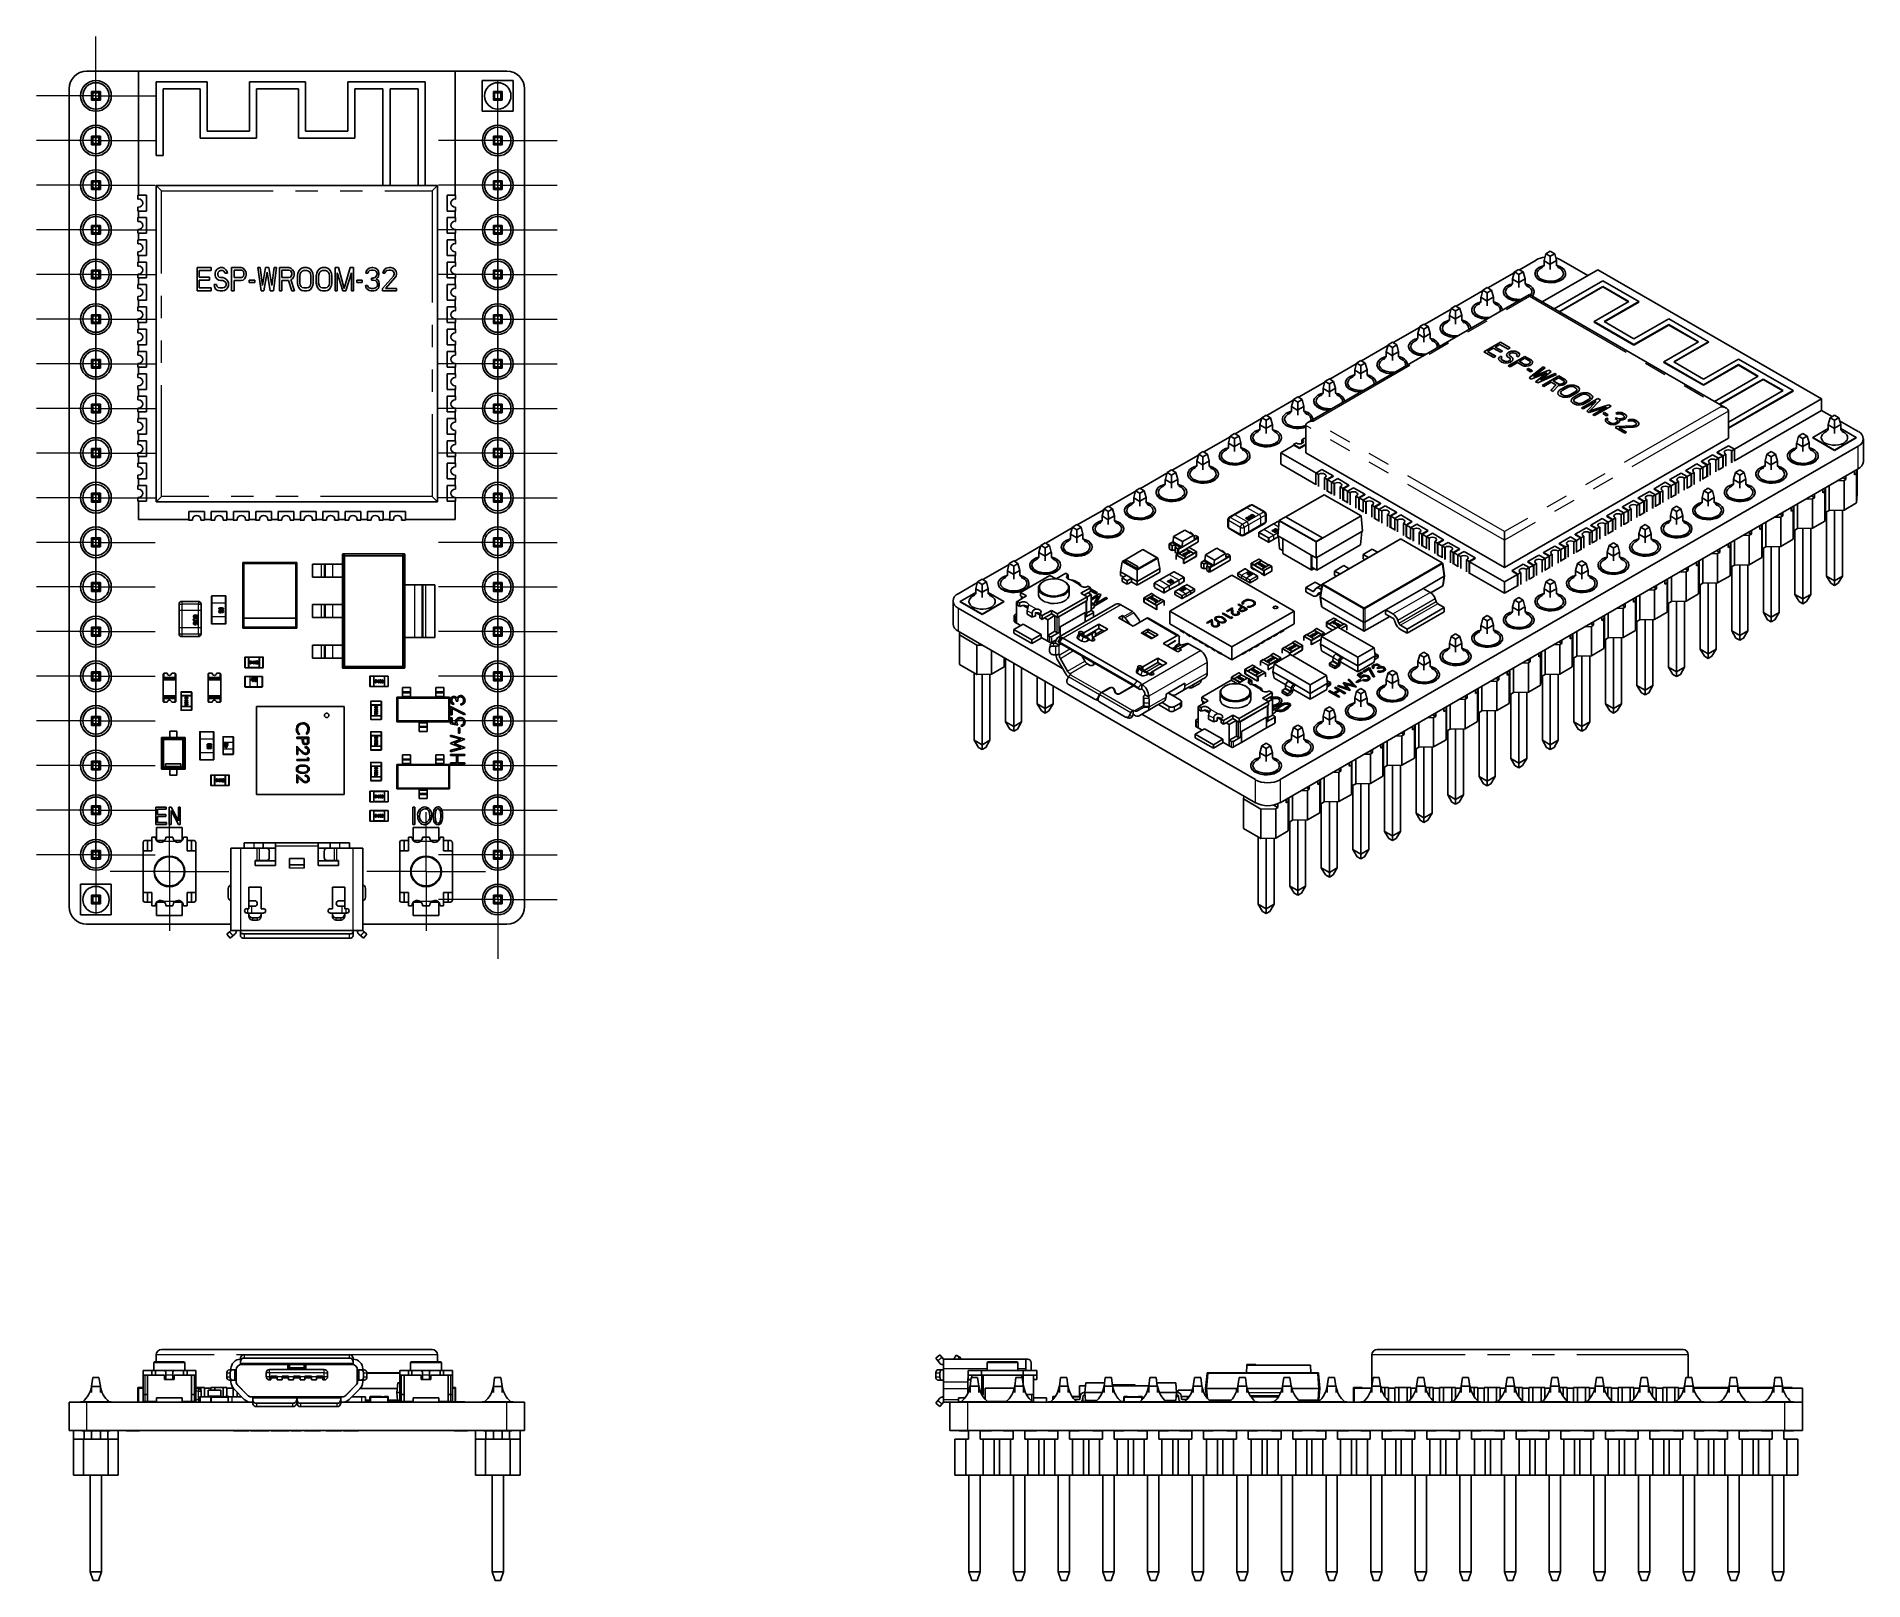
# Model space of a CAD drawing. Header units: millimetres. Extents: x 95 to 199, y 62 to 150.
import ezdxf

# ---------------------------------------------------------------- set-up
doc = ezdxf.new("R2010")
doc.units = ezdxf.units.MM
doc.linetypes.add('PHANTOM', pattern=[12.7, 6.35, -1.27, 1.27, -1.27, 1.27, -1.27])

# ---------------------------------------------------------------- blocks, each defined once
blk = doc.blocks.new('SW_CENTERMARKSYMBOL_0')
at = {"color": 0, "linetype": 'Continuous', "lineweight": 18}
for p, q in [((0, 2.5), (0, 3.375)), ((0, 0), (0, 2.5)), ((-2.5, 0), (-3.375, 0)), ((0, 0), (-2.5, 0)), ((0, 0), (0, -2.5)), ((0, 0), (2.5, 0)), ((2.5, 0), (3.375, 0)), ((0, -2.5), (0, -3.375))]:
    blk.add_line(p, q, dxfattribs=at)
blk = doc.blocks.new('SW_CENTERMARKSYMBOL_1')
at = {"color": 0, "linetype": 'Continuous', "lineweight": 18}
for p, q in [((0, 2.5), (0, 3.375)), ((0, 0), (0, 2.5)), ((-2.5, 0), (-3.375, 0)), ((0, 0), (-2.5, 0)), ((0, 0), (0, -2.5)), ((0, 0), (2.5, 0)), ((2.5, 0), (3.375, 0)), ((0, -2.5), (0, -3.375))]:
    blk.add_line(p, q, dxfattribs=at)
blk = doc.blocks.new('SW_CENTERMARKSYMBOL_2')
at = {"color": 0, "linetype": 'Continuous', "lineweight": 18}
for p, q in [((0, 2.5), (0, 3.375)), ((0, 0), (0, 2.5)), ((-2.5, 0), (-3.375, 0)), ((0, 0), (-2.5, 0)), ((0, 0), (0, -2.5)), ((0, 0), (2.5, 0)), ((2.5, 0), (3.375, 0)), ((0, -2.5), (0, -3.375))]:
    blk.add_line(p, q, dxfattribs=at)
blk = doc.blocks.new('SW_CENTERMARKSYMBOL_3')
at = {"color": 0, "linetype": 'Continuous', "lineweight": 18}
for p, q in [((0, 2.5), (0, 3.375)), ((0, 0), (0, 2.5)), ((-2.5, 0), (-3.375, 0)), ((0, 0), (-2.5, 0)), ((0, 0), (0, -2.5)), ((0, 0), (2.5, 0)), ((2.5, 0), (3.375, 0)), ((0, -2.5), (0, -3.375))]:
    blk.add_line(p, q, dxfattribs=at)
blk = doc.blocks.new('SW_CENTERMARKSYMBOL_4')
at = {"color": 0, "linetype": 'Continuous', "lineweight": 18}
for p, q in [((0, 2.5), (0, 3.375)), ((0, 0), (0, 2.5)), ((-2.5, 0), (-3.375, 0)), ((0, 0), (-2.5, 0)), ((0, 0), (0, -2.5)), ((0, 0), (2.5, 0)), ((2.5, 0), (3.375, 0)), ((0, -2.5), (0, -3.375))]:
    blk.add_line(p, q, dxfattribs=at)
blk = doc.blocks.new('SW_CENTERMARKSYMBOL_5')
at = {"color": 0, "linetype": 'Continuous', "lineweight": 18}
for p, q in [((0, 2.5), (0, 3.375)), ((0, 0), (0, 2.5)), ((-2.5, 0), (-3.375, 0)), ((0, 0), (-2.5, 0)), ((0, 0), (0, -2.5)), ((0, 0), (2.5, 0)), ((2.5, 0), (3.375, 0)), ((0, -2.5), (0, -3.375))]:
    blk.add_line(p, q, dxfattribs=at)
blk = doc.blocks.new('SW_CENTERMARKSYMBOL_6')
at = {"color": 0, "linetype": 'Continuous', "lineweight": 18}
for p, q in [((0, 2.5), (0, 3.375)), ((0, 0), (0, 2.5)), ((-2.5, 0), (-3.375, 0)), ((0, 0), (-2.5, 0)), ((0, 0), (0, -2.5)), ((0, 0), (2.5, 0)), ((2.5, 0), (3.375, 0)), ((0, -2.5), (0, -3.375))]:
    blk.add_line(p, q, dxfattribs=at)
blk = doc.blocks.new('SW_CENTERMARKSYMBOL_7')
at = {"color": 0, "linetype": 'Continuous', "lineweight": 18}
for p, q in [((0, 2.5), (0, 3.375)), ((0, 0), (0, 2.5)), ((-2.5, 0), (-3.375, 0)), ((0, 0), (-2.5, 0)), ((0, 0), (0, -2.5)), ((0, 0), (2.5, 0)), ((2.5, 0), (3.375, 0)), ((0, -2.5), (0, -3.375))]:
    blk.add_line(p, q, dxfattribs=at)
blk = doc.blocks.new('SW_CENTERMARKSYMBOL_8')
at = {"color": 0, "linetype": 'Continuous', "lineweight": 18}
for p, q in [((0, 2.5), (0, 3.375)), ((0, 0), (0, 2.5)), ((-2.5, 0), (-3.375, 0)), ((0, 0), (-2.5, 0)), ((0, 0), (0, -2.5)), ((0, 0), (2.5, 0)), ((2.5, 0), (3.375, 0)), ((0, -2.5), (0, -3.375))]:
    blk.add_line(p, q, dxfattribs=at)
blk = doc.blocks.new('SW_CENTERMARKSYMBOL_9')
at = {"color": 0, "linetype": 'Continuous', "lineweight": 18}
for p, q in [((0, 2.5), (0, 3.375)), ((0, 0), (0, 2.5)), ((-2.5, 0), (-3.375, 0)), ((0, 0), (-2.5, 0)), ((0, 0), (0, -2.5)), ((0, 0), (2.5, 0)), ((2.5, 0), (3.375, 0)), ((0, -2.5), (0, -3.375))]:
    blk.add_line(p, q, dxfattribs=at)
blk = doc.blocks.new('SW_CENTERMARKSYMBOL_10')
at = {"color": 0, "linetype": 'Continuous', "lineweight": 18}
for p, q in [((0, 2.5), (0, 3.375)), ((0, 0), (0, 2.5)), ((-2.5, 0), (-3.375, 0)), ((0, 0), (-2.5, 0)), ((0, 0), (0, -2.5)), ((0, 0), (2.5, 0)), ((2.5, 0), (3.375, 0)), ((0, -2.5), (0, -3.375))]:
    blk.add_line(p, q, dxfattribs=at)
blk = doc.blocks.new('SW_CENTERMARKSYMBOL_11')
at = {"color": 0, "linetype": 'Continuous', "lineweight": 18}
for p, q in [((0, 2.5), (0, 3.375)), ((0, 0), (0, 2.5)), ((-2.5, 0), (-3.375, 0)), ((0, 0), (-2.5, 0)), ((0, 0), (0, -2.5)), ((0, 0), (2.5, 0)), ((2.5, 0), (3.375, 0)), ((0, -2.5), (0, -3.375))]:
    blk.add_line(p, q, dxfattribs=at)
blk = doc.blocks.new('SW_CENTERMARKSYMBOL_12')
at = {"color": 0, "linetype": 'Continuous', "lineweight": 18}
for p, q in [((0, 2.5), (0, 3.375)), ((0, 0), (0, 2.5)), ((-2.5, 0), (-3.375, 0)), ((0, 0), (-2.5, 0)), ((0, 0), (0, -2.5)), ((0, 0), (2.5, 0)), ((2.5, 0), (3.375, 0)), ((0, -2.5), (0, -3.375))]:
    blk.add_line(p, q, dxfattribs=at)
blk = doc.blocks.new('SW_CENTERMARKSYMBOL_13')
at = {"color": 0, "linetype": 'Continuous', "lineweight": 18}
for p, q in [((0, 2.5), (0, 3.375)), ((0, 0), (0, 2.5)), ((-2.5, 0), (-3.375, 0)), ((0, 0), (-2.5, 0)), ((0, 0), (0, -2.5)), ((0, 0), (2.5, 0)), ((2.5, 0), (3.375, 0)), ((0, -2.5), (0, -3.375))]:
    blk.add_line(p, q, dxfattribs=at)
blk = doc.blocks.new('SW_CENTERMARKSYMBOL_14')
at = {"color": 0, "linetype": 'Continuous', "lineweight": 18}
for p, q in [((0, 2.5), (0, 3.375)), ((0, 0), (0, 2.5)), ((-2.5, 0), (-3.375, 0)), ((0, 0), (-2.5, 0)), ((0, 0), (0, -2.5)), ((0, 0), (2.5, 0)), ((2.5, 0), (3.375, 0)), ((0, -2.5), (0, -3.375))]:
    blk.add_line(p, q, dxfattribs=at)
blk = doc.blocks.new('SW_CENTERMARKSYMBOL_15')
at = {"color": 0, "linetype": 'Continuous', "lineweight": 18}
for p, q in [((0, 2.5), (0, 3.375)), ((0, 0), (0, 2.5)), ((-2.5, 0), (-3.375, 0)), ((0, 0), (-2.5, 0)), ((0, 0), (0, -2.5)), ((0, 0), (2.5, 0)), ((2.5, 0), (3.375, 0)), ((0, -2.5), (0, -3.375))]:
    blk.add_line(p, q, dxfattribs=at)
blk = doc.blocks.new('SW_CENTERMARKSYMBOL_16')
at = {"color": 0, "linetype": 'Continuous', "lineweight": 18}
for p, q in [((0, 2.5), (0, 3.375)), ((0, 0), (0, 2.5)), ((-2.5, 0), (-3.375, 0)), ((0, 0), (-2.5, 0)), ((0, 0), (0, -2.5)), ((0, 0), (2.5, 0)), ((2.5, 0), (3.375, 0)), ((0, -2.5), (0, -3.375))]:
    blk.add_line(p, q, dxfattribs=at)
blk = doc.blocks.new('SW_CENTERMARKSYMBOL_17')
at = {"color": 0, "linetype": 'Continuous', "lineweight": 18}
for p, q in [((0, 2.5), (0, 3.375)), ((0, 0), (0, 2.5)), ((-2.5, 0), (-3.375, 0)), ((0, 0), (-2.5, 0)), ((0, 0), (0, -2.5)), ((0, 0), (2.5, 0)), ((2.5, 0), (3.375, 0)), ((0, -2.5), (0, -3.375))]:
    blk.add_line(p, q, dxfattribs=at)
blk = doc.blocks.new('SW_CENTERMARKSYMBOL_18')
at = {"color": 0, "linetype": 'Continuous', "lineweight": 18}
for p, q in [((0, 2.5), (0, 3.375)), ((0, 0), (0, 2.5)), ((-2.5, 0), (-3.375, 0)), ((0, 0), (-2.5, 0)), ((0, 0), (0, -2.5)), ((0, 0), (2.5, 0)), ((2.5, 0), (3.375, 0)), ((0, -2.5), (0, -3.375))]:
    blk.add_line(p, q, dxfattribs=at)
blk = doc.blocks.new('SW_CENTERMARKSYMBOL_19')
at = {"color": 0, "linetype": 'Continuous', "lineweight": 18}
for p, q in [((0, 2.5), (0, 3.375)), ((0, 0), (0, 2.5)), ((-2.5, 0), (-3.375, 0)), ((0, 0), (-2.5, 0)), ((0, 0), (0, -2.5)), ((0, 0), (2.5, 0)), ((2.5, 0), (3.375, 0)), ((0, -2.5), (0, -3.375))]:
    blk.add_line(p, q, dxfattribs=at)
blk = doc.blocks.new('SW_CENTERMARKSYMBOL_20')
at = {"color": 0, "linetype": 'Continuous', "lineweight": 18}
for p, q in [((0, 2.5), (0, 3.375)), ((0, 0), (0, 2.5)), ((-2.5, 0), (-3.375, 0)), ((0, 0), (-2.5, 0)), ((0, 0), (0, -2.5)), ((0, 0), (2.5, 0)), ((2.5, 0), (3.375, 0)), ((0, -2.5), (0, -3.375))]:
    blk.add_line(p, q, dxfattribs=at)
blk = doc.blocks.new('SW_CENTERMARKSYMBOL_21')
at = {"color": 0, "linetype": 'Continuous', "lineweight": 18}
for p, q in [((0, 2.5), (0, 3.375)), ((0, 0), (0, 2.5)), ((-2.5, 0), (-3.375, 0)), ((0, 0), (-2.5, 0)), ((0, 0), (0, -2.5)), ((0, 0), (2.5, 0)), ((2.5, 0), (3.375, 0)), ((0, -2.5), (0, -3.375))]:
    blk.add_line(p, q, dxfattribs=at)
blk = doc.blocks.new('SW_CENTERMARKSYMBOL_22')
at = {"color": 0, "linetype": 'Continuous', "lineweight": 18}
for p, q in [((0, 2.5), (0, 3.375)), ((0, 0), (0, 2.5)), ((-2.5, 0), (-3.375, 0)), ((0, 0), (-2.5, 0)), ((0, 0), (0, -2.5)), ((0, 0), (2.5, 0)), ((2.5, 0), (3.375, 0)), ((0, -2.5), (0, -3.375))]:
    blk.add_line(p, q, dxfattribs=at)
blk = doc.blocks.new('SW_CENTERMARKSYMBOL_23')
at = {"color": 0, "linetype": 'Continuous', "lineweight": 18}
for p, q in [((0, 2.5), (0, 3.375)), ((0, 0), (0, 2.5)), ((-2.5, 0), (-3.375, 0)), ((0, 0), (-2.5, 0)), ((0, 0), (0, -2.5)), ((0, 0), (2.5, 0)), ((2.5, 0), (3.375, 0)), ((0, -2.5), (0, -3.375))]:
    blk.add_line(p, q, dxfattribs=at)
blk = doc.blocks.new('SW_CENTERMARKSYMBOL_24')
at = {"color": 0, "linetype": 'Continuous', "lineweight": 18}
for p, q in [((0, 2.5), (0, 3.375)), ((0, 0), (0, 2.5)), ((-2.5, 0), (-3.375, 0)), ((0, 0), (-2.5, 0)), ((0, 0), (0, -2.5)), ((0, 0), (2.5, 0)), ((2.5, 0), (3.375, 0)), ((0, -2.5), (0, -3.375))]:
    blk.add_line(p, q, dxfattribs=at)
blk = doc.blocks.new('SW_CENTERMARKSYMBOL_25')
at = {"color": 0, "linetype": 'Continuous', "lineweight": 18}
for p, q in [((0, 2.5), (0, 3.375)), ((0, 0), (0, 2.5)), ((-2.5, 0), (-3.375, 0)), ((0, 0), (-2.5, 0)), ((0, 0), (0, -2.5)), ((0, 0), (2.5, 0)), ((2.5, 0), (3.375, 0)), ((0, -2.5), (0, -3.375))]:
    blk.add_line(p, q, dxfattribs=at)
blk = doc.blocks.new('SW_CENTERMARKSYMBOL_26')
at = {"color": 0, "linetype": 'Continuous', "lineweight": 18}
for p, q in [((0, 2.5), (0, 3.375)), ((0, 0), (0, 2.5)), ((-2.5, 0), (-3.375, 0)), ((0, 0), (-2.5, 0)), ((0, 0), (0, -2.5)), ((0, 0), (2.5, 0)), ((2.5, 0), (3.375, 0)), ((0, -2.5), (0, -3.375))]:
    blk.add_line(p, q, dxfattribs=at)
blk = doc.blocks.new('SW_CENTERMARKSYMBOL_27')
at = {"color": 0, "linetype": 'Continuous', "lineweight": 18}
for p, q in [((0, 2.5), (0, 3.375)), ((0, 0), (0, 2.5)), ((-2.5, 0), (-3.375, 0)), ((0, 0), (-2.5, 0)), ((0, 0), (0, -2.5)), ((0, 0), (2.5, 0)), ((2.5, 0), (3.375, 0)), ((0, -2.5), (0, -3.375))]:
    blk.add_line(p, q, dxfattribs=at)
blk = doc.blocks.new('SW_CENTERMARKSYMBOL_28')
at = {"color": 0, "linetype": 'Continuous', "lineweight": 18}
for p, q in [((0, 2.5), (0, 3.375)), ((0, 0), (0, 2.5)), ((-2.5, 0), (-3.375, 0)), ((0, 0), (-2.5, 0)), ((0, 0), (0, -2.5)), ((0, 0), (2.5, 0)), ((2.5, 0), (3.375, 0)), ((0, -2.5), (0, -3.375))]:
    blk.add_line(p, q, dxfattribs=at)
blk = doc.blocks.new('SW_CENTERMARKSYMBOL_29')
at = {"color": 0, "linetype": 'Continuous', "lineweight": 18}
for p, q in [((0, 2.5), (0, 3.375)), ((0, 0), (0, 2.5)), ((-2.5, 0), (-3.375, 0)), ((0, 0), (-2.5, 0)), ((0, 0), (0, -2.5)), ((0, 0), (2.5, 0)), ((2.5, 0), (3.375, 0)), ((0, -2.5), (0, -3.375))]:
    blk.add_line(p, q, dxfattribs=at)
blk = doc.blocks.new('SW_CENTERMARKSYMBOL_30')
at = {"color": 0, "linetype": 'Continuous', "lineweight": 18}
for p, q in [((0, 2.5), (0, 3.375)), ((0, 0), (0, 2.5)), ((-2.5, 0), (-3.375, 0)), ((0, 0), (-2.5, 0)), ((0, 0), (0, -2.5)), ((0, 0), (2.5, 0)), ((2.5, 0), (3.375, 0)), ((0, -2.5), (0, -3.375))]:
    blk.add_line(p, q, dxfattribs=at)
blk = doc.blocks.new('SW_CENTERMARKSYMBOL_31')
at = {"color": 0, "linetype": 'Continuous', "lineweight": 18}
for p, q in [((0, 2.5), (0, 3.375)), ((0, 0), (0, 2.5)), ((-2.5, 0), (-3.375, 0)), ((0, 0), (-2.5, 0)), ((0, 0), (0, -2.5)), ((0, 0), (2.5, 0)), ((2.5, 0), (3.375, 0)), ((0, -2.5), (0, -3.375))]:
    blk.add_line(p, q, dxfattribs=at)
blk = doc.blocks.new('SW_CENTERMARKSYMBOL_32')
at = {"color": 0, "linetype": 'Continuous', "lineweight": 18}
for p, q in [((0, 2.5), (0, 3.375)), ((0, 0), (0, 2.5)), ((-2.5, 0), (-3.375, 0)), ((0, 0), (-2.5, 0)), ((0, 0), (0, -2.5)), ((0, 0), (2.5, 0)), ((2.5, 0), (3.375, 0)), ((0, -2.5), (0, -3.375))]:
    blk.add_line(p, q, dxfattribs=at)
blk = doc.blocks.new('SW_CENTERMARKSYMBOL_33')
at = {"color": 0, "linetype": 'Continuous', "lineweight": 18}
for p, q in [((0, 2.5), (0, 3.375)), ((0, 0), (0, 2.5)), ((-2.5, 0), (-3.375, 0)), ((0, 0), (-2.5, 0)), ((0, 0), (0, -2.5)), ((0, 0), (2.5, 0)), ((2.5, 0), (3.375, 0)), ((0, -2.5), (0, -3.375))]:
    blk.add_line(p, q, dxfattribs=at)
blk = doc.blocks.new('SW_CENTERMARKSYMBOL_34')
at = {"color": 0, "linetype": 'Continuous', "lineweight": 18}
for p, q in [((0, 2.5), (0, 3.375)), ((0, 0), (0, 2.5)), ((-2.5, 0), (-3.375, 0)), ((0, 0), (-2.5, 0)), ((0, 0), (0, -2.5)), ((0, 0), (2.5, 0)), ((2.5, 0), (3.375, 0)), ((0, -2.5), (0, -3.375))]:
    blk.add_line(p, q, dxfattribs=at)
blk = doc.blocks.new('SW_CENTERMARKSYMBOL_35')
at = {"color": 0, "linetype": 'Continuous', "lineweight": 18}
for p, q in [((0, 2.5), (0, 3.375)), ((0, 0), (0, 2.5)), ((-2.5, 0), (-3.375, 0)), ((0, 0), (-2.5, 0)), ((0, 0), (0, -2.5)), ((0, 0), (2.5, 0)), ((2.5, 0), (3.375, 0)), ((0, -2.5), (0, -3.375))]:
    blk.add_line(p, q, dxfattribs=at)
blk = doc.blocks.new('SW_CENTERMARKSYMBOL_36')
at = {"color": 0, "linetype": 'Continuous', "lineweight": 18}
for p, q in [((0, 2.5), (0, 3.375)), ((0, 0), (0, 2.5)), ((-2.5, 0), (-3.375, 0)), ((0, 0), (-2.5, 0)), ((0, 0), (0, -2.5)), ((0, 0), (2.5, 0)), ((2.5, 0), (3.375, 0)), ((0, -2.5), (0, -3.375))]:
    blk.add_line(p, q, dxfattribs=at)
blk = doc.blocks.new('SW_CENTERMARKSYMBOL_37')
at = {"color": 0, "linetype": 'Continuous', "lineweight": 18}
for p, q in [((0, 2.5), (0, 3.375)), ((0, 0), (0, 2.5)), ((-2.5, 0), (-3.375, 0)), ((0, 0), (-2.5, 0)), ((0, 0), (0, -2.5)), ((0, 0), (2.5, 0)), ((2.5, 0), (3.375, 0)), ((0, -2.5), (0, -3.375))]:
    blk.add_line(p, q, dxfattribs=at)

msp = doc.modelspace()

# ---------------------------------------------------------------- linework, layer by layer
at = {"color": 7, "linetype": 'Continuous', "lineweight": 25}
for p, q in [((101.21, 147.93), (98.25, 147.93)), ((101.21, 147.93), (119.21, 147.93)), ((101.21, 140.88), (101.21, 147.93)), ((122.16, 147.93), (119.21, 147.93)), ((119.21, 147.93), (119.21, 140.88)), ((97.25, 146.93), (97.25, 100.41)), ((98.6, 146.71), (98.53, 146.78)), ((98.53, 146.78), (99.03, 146.78)), ((98.53, 146.28), (98.53, 146.78)), ((98.6, 146.71), (98.95, 146.71)), ((98.6, 146.36), (98.6, 146.71)), ((98.95, 146.71), (99.03, 146.78)), ((98.95, 146.36), (98.95, 146.71)), ((99.03, 146.78), (99.03, 146.28)), ((102.21, 143.13), (102.21, 147.33)), ((102.21, 147.33), (105.11, 147.33)), ((104.71, 146.93), (102.61, 146.93)), ((102.61, 146.93), (102.61, 143.13)), ((104.71, 144.13), (104.71, 146.93)), ((105.11, 147.33), (105.11, 144.53)), ((107.51, 144.53), (107.51, 147.33)), ((107.51, 147.33), (110.71, 147.33)), ((110.31, 146.93), (107.91, 146.93)), ((107.91, 146.93), (107.91, 144.13)), ((110.31, 144.13), (110.31, 146.93)), ((110.71, 147.33), (110.71, 144.53)), ((113.11, 144.53), (113.11, 147.33)), ((113.11, 147.33), (117.51, 147.33)), ((115.11, 146.93), (113.51, 146.93)), ((113.51, 146.93), (113.51, 144.13)), ((115.11, 141.43), (115.11, 146.93)), ((115.51, 146.93), (117.11, 146.93)), ((115.51, 141.43), (115.51, 146.93)), ((117.11, 146.93), (117.11, 141.43)), ((117.51, 147.33), (117.51, 141.43)), ((120.76, 147.41), (120.76, 145.66)), ((122.51, 147.41), (120.76, 147.41)), ((121.46, 146.71), (121.39, 146.78)), ((121.39, 146.78), (121.89, 146.78)), ((121.39, 146.28), (121.39, 146.78)), ((121.46, 146.71), (121.81, 146.71)), ((121.46, 146.36), (121.46, 146.71)), ((121.81, 146.71), (121.89, 146.78)), ((121.81, 146.36), (121.81, 146.71)), ((121.89, 146.78), (121.89, 146.28)), ((122.51, 145.66), (122.51, 147.41)), ((123.16, 100.41), (123.16, 146.93)), ((98.53, 146.28), (98.6, 146.36)), ((98.53, 146.28), (99.03, 146.28)), ((98.53, 146.28), (98.53, 146.28)), ((98.95, 146.36), (98.6, 146.36)), ((99.03, 146.28), (98.95, 146.36)), ((99.03, 146.28), (99.03, 146.28)), ((120.76, 145.66), (122.51, 145.66)), ((121.39, 146.28), (121.46, 146.36)), ((121.39, 146.28), (121.89, 146.28)), ((121.39, 146.28), (121.39, 146.28)), ((121.81, 146.36), (121.46, 146.36)), ((121.89, 146.28), (121.81, 146.36)), ((121.89, 146.28), (121.89, 146.28)), ((105.11, 144.53), (107.51, 144.53)), ((110.71, 144.53), (113.11, 144.53)), ((98.6, 144.17), (98.53, 144.24)), ((98.53, 144.24), (99.03, 144.24)), ((98.53, 143.74), (98.53, 144.24)), ((98.6, 143.82), (98.53, 143.74)), ((98.53, 143.74), (99.03, 143.74)), ((98.53, 143.74), (98.53, 143.74)), ((98.95, 144.17), (98.6, 144.17)), ((98.6, 143.82), (98.6, 144.17)), ((98.95, 143.82), (98.6, 143.82)), ((99.03, 144.24), (98.95, 144.17)), ((98.95, 143.82), (98.95, 144.17)), ((99.03, 143.74), (98.95, 143.82)), ((99.03, 143.74), (99.03, 144.24)), ((99.03, 143.74), (99.03, 143.74)), ((107.91, 144.13), (104.71, 144.13)), ((113.51, 144.13), (110.31, 144.13)), ((121.46, 144.17), (121.39, 144.24)), ((121.39, 143.74), (121.39, 144.24)), ((121.39, 144.24), (121.89, 144.24)), ((121.46, 143.82), (121.39, 143.74)), ((121.39, 143.74), (121.89, 143.74)), ((121.39, 143.74), (121.39, 143.74)), ((121.46, 143.82), (121.46, 144.17)), ((121.81, 144.17), (121.46, 144.17)), ((121.81, 143.82), (121.46, 143.82)), ((121.89, 144.24), (121.81, 144.17)), ((121.81, 143.82), (121.81, 144.17)), ((121.89, 143.74), (121.81, 143.82)), ((121.89, 143.74), (121.89, 144.24)), ((121.89, 143.74), (121.89, 143.74)), ((102.61, 143.13), (102.21, 143.13)), ((98.6, 141.63), (98.53, 141.7)), ((98.53, 141.2), (98.53, 141.7)), ((98.53, 141.7), (99.03, 141.7)), ((98.6, 141.28), (98.6, 141.63)), ((98.95, 141.63), (98.6, 141.63)), ((99.03, 141.7), (98.95, 141.63)), ((98.95, 141.28), (98.95, 141.63)), ((99.03, 141.2), (99.03, 141.7)), ((102.21, 123.43), (102.21, 141.43)), ((102.21, 141.43), (102.51, 141.13)), ((102.21, 141.43), (118.21, 141.43)), ((117.91, 141.13), (118.21, 141.43)), ((118.21, 141.43), (118.21, 123.43)), ((121.46, 141.63), (121.39, 141.7)), ((121.39, 141.2), (121.39, 141.7)), ((121.39, 141.7), (121.89, 141.7)), ((121.46, 141.28), (121.46, 141.63)), ((121.81, 141.63), (121.46, 141.63)), ((121.89, 141.7), (121.81, 141.63)), ((121.81, 141.28), (121.81, 141.63)), ((121.89, 141.2), (121.89, 141.7)), ((98.6, 141.28), (98.53, 141.2)), ((98.53, 141.2), (99.03, 141.2)), ((98.53, 141.2), (98.53, 141.2)), ((98.95, 141.28), (98.6, 141.28)), ((99.03, 141.2), (98.95, 141.28)), ((99.03, 141.2), (99.03, 141.2)), ((101.17, 140.88), (101.66, 140.88)), ((101.17, 140.88), (101.17, 140.66)), ((101.17, 140.66), (101.21, 140.66)), ((101.66, 139.98), (101.66, 140.88)), ((118.76, 140.88), (118.76, 139.98)), ((119.24, 140.88), (118.76, 140.88)), ((119.24, 140.66), (119.21, 140.66)), ((119.24, 140.88), (119.24, 140.66)), ((121.46, 141.28), (121.39, 141.2)), ((121.39, 141.2), (121.89, 141.2)), ((121.39, 141.2), (121.39, 141.2)), ((121.81, 141.28), (121.46, 141.28)), ((121.89, 141.2), (121.81, 141.28)), ((121.89, 141.2), (121.89, 141.2)), ((101.21, 140.19), (101.17, 140.19)), ((101.17, 139.98), (101.17, 140.19)), ((101.66, 139.98), (101.17, 139.98)), ((101.17, 139.61), (101.17, 139.39)), ((101.17, 139.61), (101.66, 139.61)), ((101.17, 139.39), (101.21, 139.39)), ((101.21, 139.61), (101.21, 139.98)), ((101.66, 138.71), (101.66, 139.61)), ((118.76, 139.98), (119.24, 139.98)), ((118.76, 139.61), (118.76, 138.71)), ((119.24, 139.61), (118.76, 139.61)), ((119.21, 140.19), (119.24, 140.19)), ((119.21, 139.98), (119.21, 139.61)), ((119.24, 139.39), (119.21, 139.39)), ((119.24, 140.19), (119.24, 139.98)), ((119.24, 139.61), (119.24, 139.39)), ((98.6, 139.09), (98.53, 139.16)), ((98.53, 139.16), (99.03, 139.16)), ((98.53, 138.66), (98.53, 139.16)), ((98.6, 138.74), (98.53, 138.66)), ((98.53, 138.66), (99.03, 138.66)), ((98.53, 138.66), (98.53, 138.66)), ((98.95, 139.09), (98.6, 139.09)), ((98.6, 138.74), (98.6, 139.09)), ((98.95, 138.74), (98.6, 138.74)), ((99.03, 139.16), (98.95, 139.09)), ((98.95, 138.74), (98.95, 139.09)), ((99.03, 138.66), (98.95, 138.74)), ((99.03, 138.66), (99.03, 139.16)), ((99.03, 138.66), (99.03, 138.66)), ((101.21, 138.92), (101.17, 138.92)), ((101.17, 138.71), (101.17, 138.92)), ((101.66, 138.71), (101.17, 138.71)), ((101.17, 138.34), (101.17, 138.12)), ((101.17, 138.34), (101.66, 138.34)), ((101.21, 138.34), (101.21, 138.71)), ((101.66, 137.44), (101.66, 138.34)), ((118.76, 138.71), (119.24, 138.71)), ((118.76, 138.34), (118.76, 137.44)), ((119.24, 138.34), (118.76, 138.34)), ((119.21, 138.92), (119.24, 138.92)), ((119.21, 138.71), (119.21, 138.34)), ((119.24, 138.92), (119.24, 138.71)), ((119.24, 138.34), (119.24, 138.12)), ((121.46, 139.09), (121.39, 139.16)), ((121.39, 139.16), (121.89, 139.16)), ((121.39, 138.66), (121.39, 139.16)), ((121.46, 138.74), (121.39, 138.66)), ((121.39, 138.66), (121.89, 138.66)), ((121.39, 138.66), (121.39, 138.66)), ((121.81, 139.09), (121.46, 139.09)), ((121.46, 138.74), (121.46, 139.09)), ((121.81, 138.74), (121.46, 138.74)), ((121.89, 139.16), (121.81, 139.09)), ((121.81, 138.74), (121.81, 139.09)), ((121.89, 138.66), (121.81, 138.74)), ((121.89, 138.66), (121.89, 139.16)), ((121.89, 138.66), (121.89, 138.66)), ((101.17, 138.12), (101.21, 138.12)), ((101.21, 137.65), (101.17, 137.65)), ((101.17, 137.44), (101.17, 137.65)), ((101.66, 137.44), (101.17, 137.44)), ((101.21, 137.07), (101.21, 137.44)), ((118.76, 137.44), (119.24, 137.44)), ((119.24, 138.12), (119.21, 138.12)), ((119.21, 137.65), (119.24, 137.65)), ((119.21, 137.44), (119.21, 137.07)), ((119.24, 137.65), (119.24, 137.44)), ((181.17, 137.16), (181.27, 137.55)), ((181.27, 137.55), (181.52, 137.69)), ((181.52, 137.41), (181.27, 137.55)), ((181.52, 137.69), (181.77, 137.55)), ((181.52, 137.41), (181.77, 137.55)), ((181.52, 136.95), (181.52, 137.41)), ((181.77, 137.55), (181.87, 137.16)), ((98.6, 136.55), (98.53, 136.62)), ((98.53, 136.12), (98.53, 136.62)), ((98.53, 136.62), (99.03, 136.62)), ((98.6, 136.2), (98.53, 136.12)), ((98.95, 136.55), (98.6, 136.55)), ((98.6, 136.2), (98.6, 136.55)), ((98.95, 136.2), (98.6, 136.2)), ((99.03, 136.62), (98.95, 136.55)), ((98.95, 136.2), (98.95, 136.55)), ((99.03, 136.12), (98.95, 136.2)), ((99.03, 136.12), (99.03, 136.62)), ((101.17, 137.07), (101.17, 136.85)), ((101.17, 137.07), (101.66, 137.07)), ((101.17, 136.85), (101.21, 136.85)), ((101.21, 136.38), (101.17, 136.38)), ((101.17, 136.17), (101.17, 136.38)), ((101.66, 136.17), (101.17, 136.17)), ((101.21, 135.8), (101.21, 136.17)), ((101.66, 136.17), (101.66, 137.07)), ((104.53, 136.76), (105.33, 136.76)), ((104.53, 135.43), (104.53, 136.76)), ((105.33, 136.59), (104.66, 136.59)), ((104.66, 136.59), (104.66, 136.22)), ((104.66, 136.22), (105.24, 136.22)), ((105.24, 136.22), (105.24, 136.05)), ((105.33, 136.76), (105.33, 136.59)), ((105.57, 136.45), (105.59, 136.56)), ((105.57, 136.33), (105.57, 136.45)), ((105.59, 136.22), (105.57, 136.33)), ((105.59, 136.56), (105.68, 136.67)), ((105.68, 136.11), (105.59, 136.22)), ((105.68, 136.67), (105.77, 136.73)), ((105.73, 136.5), (105.71, 136.42)), ((105.71, 136.42), (105.71, 136.36)), ((105.71, 136.36), (105.73, 136.28)), ((105.79, 136.56), (105.73, 136.5)), ((105.73, 136.28), (105.79, 136.22)), ((105.77, 136.73), (105.86, 136.76)), ((105.86, 136.59), (105.79, 136.56)), ((105.79, 136.22), (105.86, 136.19)), ((105.86, 136.76), (105.97, 136.76)), ((105.99, 136.59), (105.86, 136.59)), ((105.86, 136.19), (105.99, 136.19)), ((105.97, 136.76), (106.08, 136.73)), ((106.06, 136.56), (105.99, 136.59)), ((105.99, 136.19), (106.1, 136.16)), ((106.1, 136.5), (106.06, 136.56)), ((106.08, 136.73), (106.17, 136.64)), ((106.13, 136.45), (106.1, 136.5)), ((106.1, 136.16), (106.19, 136.11)), ((106.26, 136.45), (106.13, 136.45)), ((106.17, 136.64), (106.24, 136.53)), ((106.24, 136.53), (106.26, 136.45)), ((106.5, 136.76), (107.04, 136.76)), ((106.5, 135.43), (106.5, 136.76)), ((107.06, 136.62), (106.64, 136.62)), ((106.64, 136.62), (106.64, 136.19)), ((106.64, 136.19), (107.06, 136.19)), ((107.04, 136.76), (107.15, 136.73)), ((107.12, 136.59), (107.06, 136.62)), ((107.06, 136.19), (107.12, 136.22)), ((107.17, 136.53), (107.12, 136.59)), ((107.12, 136.22), (107.17, 136.28)), ((107.15, 136.73), (107.23, 136.64)), ((107.19, 136.45), (107.17, 136.53)), ((107.17, 136.28), (107.19, 136.36)), ((107.19, 136.36), (107.19, 136.45)), ((107.23, 136.64), (107.3, 136.53)), ((107.3, 136.25), (107.23, 136.13)), ((107.3, 136.53), (107.32, 136.45)), ((107.32, 136.33), (107.3, 136.25)), ((107.32, 136.45), (107.32, 136.33)), ((107.99, 136.76), (108.12, 136.76)), ((108.17, 135.43), (107.99, 136.76)), ((108.12, 136.76), (108.25, 135.74)), ((108.25, 135.74), (108.43, 136.76)), ((108.52, 136.5), (108.34, 135.43)), ((108.43, 136.76), (108.61, 136.76)), ((108.7, 135.43), (108.52, 136.5)), ((108.61, 136.76), (108.79, 135.74)), ((108.79, 135.74), (108.92, 136.76)), ((109.05, 136.76), (108.88, 135.43)), ((108.92, 136.76), (109.05, 136.76)), ((109.23, 136.76), (109.76, 136.76)), ((109.23, 135.43), (109.23, 136.76)), ((109.36, 136.62), (109.36, 136.19)), ((109.78, 136.62), (109.36, 136.62)), ((109.36, 136.19), (109.78, 136.19)), ((109.76, 136.76), (109.87, 136.73)), ((109.85, 136.59), (109.78, 136.62)), ((109.78, 136.19), (109.85, 136.22)), ((109.89, 136.53), (109.85, 136.59)), ((109.85, 136.22), (109.89, 136.28)), ((109.87, 136.73), (109.96, 136.64)), ((109.92, 136.45), (109.89, 136.53)), ((109.89, 136.28), (109.92, 136.36)), ((109.92, 136.36), (109.92, 136.45)), ((109.96, 136.64), (110.03, 136.53)), ((110.03, 136.25), (109.96, 136.13)), ((110.03, 136.53), (110.05, 136.45)), ((110.05, 136.33), (110.03, 136.25)), ((110.05, 136.45), (110.05, 136.33)), ((110.25, 136.3), (110.27, 136.45)), ((110.25, 135.88), (110.25, 136.3)), ((110.27, 136.45), (110.32, 136.56)), ((110.32, 136.56), (110.4, 136.67)), ((110.4, 136.42), (110.38, 136.3)), ((110.38, 136.3), (110.38, 135.88)), ((110.4, 136.67), (110.49, 136.73)), ((110.45, 136.5), (110.4, 136.42)), ((110.52, 136.56), (110.45, 136.5)), ((110.49, 136.73), (110.6, 136.76)), ((110.6, 136.59), (110.52, 136.56)), ((110.6, 136.76), (110.78, 136.76)), ((110.78, 136.59), (110.6, 136.59)), ((110.78, 136.76), (110.89, 136.73)), ((110.87, 136.56), (110.78, 136.59)), ((110.94, 136.5), (110.87, 136.56)), ((110.89, 136.73), (110.98, 136.67)), ((110.98, 136.42), (110.94, 136.5)), ((110.98, 136.67), (111.07, 136.56)), ((111, 136.3), (110.98, 136.42)), ((111, 135.88), (111, 136.3)), ((111.07, 136.56), (111.11, 136.45)), ((111.11, 136.45), (111.14, 136.3)), ((111.14, 136.3), (111.14, 135.88)), ((111.31, 136.3), (111.34, 136.45)), ((111.31, 135.88), (111.31, 136.3)), ((111.34, 136.45), (111.38, 136.56)), ((111.38, 136.56), (111.47, 136.67)), ((111.47, 136.42), (111.45, 136.3)), ((111.45, 136.3), (111.45, 135.88)), ((111.47, 136.67), (111.56, 136.73)), ((111.51, 136.5), (111.47, 136.42)), ((111.58, 136.56), (111.51, 136.5)), ((111.56, 136.73), (111.67, 136.76)), ((111.67, 136.59), (111.58, 136.56)), ((111.67, 136.76), (111.85, 136.76)), ((111.85, 136.59), (111.67, 136.59)), ((111.85, 136.76), (111.96, 136.73)), ((111.93, 136.56), (111.85, 136.59)), ((112, 136.5), (111.93, 136.56)), ((111.96, 136.73), (112.04, 136.67)), ((112.04, 136.42), (112, 136.5)), ((112.04, 136.67), (112.13, 136.56)), ((112.07, 136.3), (112.04, 136.42)), ((112.07, 135.88), (112.07, 136.3)), ((112.13, 136.56), (112.18, 136.45)), ((112.18, 136.45), (112.2, 136.3)), ((112.2, 136.3), (112.2, 135.88)), ((112.38, 136.76), (112.58, 136.76)), ((112.38, 135.43), (112.38, 136.76)), ((112.82, 135.43), (112.51, 136.47)), ((112.51, 136.47), (112.51, 135.43)), ((112.58, 136.76), (112.91, 135.57)), ((112.91, 135.57), (113.24, 136.76)), ((113.31, 136.47), (113, 135.43)), ((113.24, 136.76), (113.44, 136.76)), ((113.31, 135.43), (113.31, 136.47)), ((113.44, 136.76), (113.44, 135.43)), ((114.13, 136.45), (114.15, 136.56)), ((114.24, 136.45), (114.13, 136.45)), ((114.15, 136.56), (114.24, 136.67)), ((114.24, 136.67), (114.33, 136.73)), ((114.28, 136.53), (114.24, 136.45)), ((114.35, 136.59), (114.28, 136.53)), ((114.33, 136.73), (114.48, 136.76)), ((114.46, 136.62), (114.35, 136.59)), ((114.55, 136.62), (114.46, 136.62)), ((114.46, 136.05), (114.46, 136.16)), ((114.46, 136.16), (114.55, 136.16)), ((114.48, 136.76), (114.53, 136.76)), ((114.53, 136.76), (114.68, 136.73)), ((114.66, 136.59), (114.55, 136.62)), ((114.55, 136.16), (114.68, 136.22)), ((114.73, 136.53), (114.66, 136.59)), ((114.68, 136.73), (114.77, 136.67)), ((114.68, 136.22), (114.73, 136.28)), ((114.77, 136.45), (114.73, 136.53)), ((114.73, 136.28), (114.77, 136.39)), ((114.82, 136.19), (114.73, 136.11)), ((114.77, 136.67), (114.86, 136.56)), ((114.77, 136.39), (114.77, 136.45)), ((114.86, 136.28), (114.82, 136.19)), ((114.86, 136.56), (114.88, 136.45)), ((114.88, 136.39), (114.86, 136.28)), ((114.88, 136.45), (114.88, 136.39)), ((115.08, 135.57), (115.7, 136.28)), ((115.1, 136.45), (115.13, 136.56)), ((115.21, 136.45), (115.1, 136.45)), ((115.13, 136.56), (115.21, 136.67)), ((115.21, 136.67), (115.3, 136.73)), ((115.26, 136.53), (115.21, 136.45)), ((115.33, 136.59), (115.26, 136.53)), ((115.81, 136.19), (115.26, 135.57)), ((115.3, 136.73), (115.46, 136.76)), ((115.44, 136.62), (115.33, 136.59)), ((115.53, 136.62), (115.44, 136.62)), ((115.46, 136.76), (115.55, 136.76)), ((115.64, 136.59), (115.53, 136.62)), ((115.55, 136.76), (115.68, 136.73)), ((115.7, 136.53), (115.64, 136.59)), ((115.68, 136.73), (115.77, 136.67)), ((115.75, 136.45), (115.7, 136.53)), ((115.7, 136.28), (115.75, 136.39)), ((115.75, 136.39), (115.75, 136.45)), ((115.77, 136.67), (115.86, 136.56)), ((115.86, 136.28), (115.81, 136.19)), ((115.86, 136.56), (115.88, 136.45)), ((115.88, 136.39), (115.86, 136.28)), ((115.88, 136.45), (115.88, 136.39)), ((118.76, 137.07), (118.76, 136.17)), ((119.24, 137.07), (118.76, 137.07)), ((118.76, 136.17), (119.24, 136.17)), ((119.24, 136.85), (119.21, 136.85)), ((119.21, 136.38), (119.24, 136.38)), ((119.21, 136.17), (119.21, 135.8)), ((119.24, 137.07), (119.24, 136.85)), ((119.24, 136.38), (119.24, 136.17)), ((121.46, 136.55), (121.39, 136.62)), ((121.39, 136.12), (121.39, 136.62)), ((121.39, 136.62), (121.89, 136.62)), ((121.46, 136.2), (121.39, 136.12)), ((121.81, 136.55), (121.46, 136.55)), ((121.46, 136.2), (121.46, 136.55)), ((121.81, 136.2), (121.46, 136.2)), ((121.89, 136.62), (121.81, 136.55)), ((121.81, 136.2), (121.81, 136.55)), ((121.89, 136.12), (121.81, 136.2)), ((121.89, 136.12), (121.89, 136.62)), ((179.46, 136.46), (177.96, 135.6)), ((179.48, 136.51), (179.37, 136.12)), ((179.48, 136.51), (179.72, 136.66)), ((179.72, 136.37), (179.48, 136.51)), ((179.97, 136.51), (179.72, 136.66)), ((179.72, 136.37), (179.97, 136.51)), ((179.73, 135.92), (179.72, 136.37)), ((180.72, 137.19), (179.76, 136.63)), ((180.08, 136.12), (179.97, 136.51)), ((180.64, 136.42), (180.64, 136.41)), ((181.06, 134.81), (184.23, 136.64)), ((181.17, 137.14), (181.17, 137.16)), ((181.17, 137.14), (181.52, 136.94)), ((181.17, 136.86), (181.17, 137.14)), ((181.87, 137.16), (181.52, 136.95)), ((181.52, 136.94), (181.52, 136.95)), ((181.52, 136.66), (181.52, 136.94)), ((181.87, 137.16), (181.87, 136.86)), ((183.66, 136.31), (182.14, 137.19)), ((182.39, 136.41), (182.39, 136.42)), ((184.23, 136.64), (196.95, 129.29)), ((98.53, 136.12), (99.03, 136.12)), ((98.53, 136.12), (98.53, 136.12)), ((99.03, 136.12), (99.03, 136.12)), ((101.17, 135.8), (101.17, 135.58)), ((101.17, 135.8), (101.66, 135.8)), ((101.17, 135.58), (101.21, 135.58)), ((101.66, 134.9), (101.66, 135.8)), ((105.33, 135.43), (104.53, 135.43)), ((104.66, 136.05), (104.66, 135.6)), ((105.24, 136.05), (104.66, 136.05)), ((104.66, 135.6), (105.33, 135.6)), ((105.33, 135.6), (105.33, 135.43)), ((105.53, 135.68), (105.51, 135.79)), ((105.51, 135.79), (105.64, 135.79)), ((105.59, 135.54), (105.53, 135.68)), ((105.71, 135.46), (105.59, 135.54)), ((105.64, 135.79), (105.66, 135.71)), ((105.66, 135.71), (105.73, 135.63)), ((105.77, 136.05), (105.68, 136.11)), ((105.82, 135.43), (105.71, 135.46)), ((105.73, 135.63), (105.82, 135.6)), ((105.86, 136.02), (105.77, 136.05)), ((105.82, 135.6), (105.99, 135.6)), ((105.99, 135.43), (105.82, 135.43)), ((105.99, 136.02), (105.86, 136.02)), ((106.08, 135.99), (105.99, 136.02)), ((105.99, 135.6), (106.08, 135.63)), ((106.1, 135.46), (105.99, 135.43)), ((106.15, 135.94), (106.08, 135.99)), ((106.08, 135.63), (106.15, 135.68)), ((106.19, 135.51), (106.1, 135.46)), ((106.19, 135.85), (106.15, 135.94)), ((106.15, 135.68), (106.19, 135.77)), ((106.19, 136.11), (106.28, 135.99)), ((106.19, 135.77), (106.19, 135.85)), ((106.28, 135.63), (106.19, 135.51)), ((106.28, 135.99), (106.33, 135.88)), ((106.33, 135.74), (106.28, 135.63)), ((106.33, 135.88), (106.33, 135.74)), ((106.64, 135.43), (106.5, 135.43)), ((106.64, 136.02), (106.64, 135.43)), ((107.04, 136.02), (106.64, 136.02)), ((107.15, 136.05), (107.04, 136.02)), ((107.23, 136.13), (107.15, 136.05)), ((107.5, 136.05), (107.81, 136.05)), ((107.5, 135.91), (107.5, 136.05)), ((107.81, 135.91), (107.5, 135.91)), ((107.81, 136.05), (107.81, 135.91)), ((108.34, 135.43), (108.17, 135.43)), ((108.88, 135.43), (108.7, 135.43)), ((109.36, 135.43), (109.23, 135.43)), ((109.74, 136.02), (109.36, 136.02)), ((109.36, 136.02), (109.36, 135.43)), ((109.92, 135.43), (109.74, 136.02)), ((109.96, 136.13), (109.87, 136.08)), ((109.87, 136.08), (110.07, 135.43)), ((110.07, 135.43), (109.92, 135.43)), ((110.27, 135.74), (110.25, 135.88)), ((110.32, 135.63), (110.27, 135.74)), ((110.4, 135.51), (110.32, 135.63)), ((110.38, 135.88), (110.4, 135.77)), ((110.4, 135.77), (110.45, 135.68)), ((110.49, 135.46), (110.4, 135.51)), ((110.45, 135.68), (110.52, 135.63)), ((110.6, 135.43), (110.49, 135.46)), ((110.52, 135.63), (110.6, 135.6)), ((110.6, 135.6), (110.78, 135.6)), ((110.78, 135.43), (110.6, 135.43)), ((110.78, 135.6), (110.87, 135.63)), ((110.89, 135.46), (110.78, 135.43)), ((110.87, 135.63), (110.94, 135.68)), ((110.98, 135.51), (110.89, 135.46)), ((110.94, 135.68), (110.98, 135.77)), ((110.98, 135.77), (111, 135.88)), ((111.07, 135.63), (110.98, 135.51)), ((111.11, 135.74), (111.07, 135.63)), ((111.14, 135.88), (111.11, 135.74)), ((111.34, 135.74), (111.31, 135.88)), ((111.38, 135.63), (111.34, 135.74)), ((111.47, 135.51), (111.38, 135.63)), ((111.45, 135.88), (111.47, 135.77)), ((111.47, 135.77), (111.51, 135.68)), ((111.56, 135.46), (111.47, 135.51)), ((111.51, 135.68), (111.58, 135.63)), ((111.67, 135.43), (111.56, 135.46)), ((111.58, 135.63), (111.67, 135.6)), ((111.67, 135.6), (111.85, 135.6)), ((111.85, 135.43), (111.67, 135.43)), ((111.85, 135.6), (111.93, 135.63)), ((111.96, 135.46), (111.85, 135.43)), ((111.93, 135.63), (112, 135.68)), ((112.04, 135.51), (111.96, 135.46)), ((112, 135.68), (112.04, 135.77)), ((112.04, 135.77), (112.07, 135.88)), ((112.13, 135.63), (112.04, 135.51)), ((112.18, 135.74), (112.13, 135.63)), ((112.2, 135.88), (112.18, 135.74)), ((112.51, 135.43), (112.38, 135.43)), ((113, 135.43), (112.82, 135.43)), ((113.44, 135.43), (113.31, 135.43)), ((113.62, 135.91), (113.62, 136.05)), ((113.62, 136.05), (113.93, 136.05)), ((113.93, 135.91), (113.62, 135.91)), ((113.93, 136.05), (113.93, 135.91)), ((114.13, 135.65), (114.11, 135.74)), ((114.11, 135.74), (114.22, 135.74)), ((114.17, 135.57), (114.13, 135.65)), ((114.24, 135.51), (114.17, 135.57)), ((114.22, 135.74), (114.24, 135.68)), ((114.24, 135.68), (114.28, 135.63)), ((114.33, 135.46), (114.24, 135.51)), ((114.28, 135.63), (114.33, 135.6)), ((114.33, 135.6), (114.44, 135.57)), ((114.42, 135.43), (114.33, 135.46)), ((114.59, 135.43), (114.42, 135.43)), ((114.44, 135.57), (114.57, 135.57)), ((114.55, 136.05), (114.46, 136.05)), ((114.68, 136.02), (114.55, 136.05)), ((114.57, 135.57), (114.68, 135.6)), ((114.68, 135.46), (114.59, 135.43)), ((114.75, 135.96), (114.68, 136.02)), ((114.68, 135.6), (114.73, 135.63)), ((114.77, 135.51), (114.68, 135.46)), ((114.73, 136.11), (114.84, 136.05)), ((114.73, 135.63), (114.77, 135.68)), ((114.79, 135.85), (114.75, 135.96)), ((114.77, 135.68), (114.79, 135.74)), ((114.84, 135.57), (114.77, 135.51)), ((114.79, 135.74), (114.79, 135.85)), ((114.84, 136.05), (114.88, 135.96)), ((114.88, 135.65), (114.84, 135.57)), ((114.88, 135.96), (114.9, 135.85)), ((114.9, 135.74), (114.88, 135.65)), ((114.9, 135.85), (114.9, 135.74)), ((115.08, 135.43), (115.08, 135.57)), ((115.88, 135.43), (115.08, 135.43)), ((115.26, 135.57), (115.88, 135.57)), ((115.88, 135.57), (115.88, 135.43)), ((118.76, 135.8), (118.76, 134.9)), ((119.24, 135.8), (118.76, 135.8)), ((119.24, 135.58), (119.21, 135.58)), ((119.24, 135.8), (119.24, 135.58)), ((121.39, 136.12), (121.89, 136.12)), ((121.39, 136.12), (121.39, 136.12)), ((121.89, 136.12), (121.89, 136.12)), ((180.34, 135.23), (167.73, 127.95)), ((177.67, 135.43), (176.17, 134.56)), ((177.68, 135.48), (177.58, 135.09)), ((177.68, 135.48), (177.93, 135.62)), ((177.93, 135.33), (177.68, 135.48)), ((178.17, 135.48), (177.93, 135.62)), ((177.93, 135.33), (178.17, 135.48)), ((177.93, 134.88), (177.93, 135.33)), ((178.28, 135.08), (178.17, 135.48)), ((178.85, 135.39), (178.85, 135.37)), ((179.37, 136.1), (179.37, 136.12)), ((179.37, 136.1), (179.72, 135.9)), ((179.37, 135.83), (179.37, 136.1)), ((179.73, 135.92), (179.72, 135.9)), ((179.72, 135.62), (179.72, 135.9)), ((179.73, 135.92), (180.08, 136.12)), ((180.08, 136.12), (180.08, 135.83)), ((191.53, 128.77), (180.34, 135.23)), ((180.34, 135.23), (180.34, 135.13)), ((180.6, 135.37), (180.6, 135.39)), ((181.74, 134.42), (184.51, 136.01)), ((184.51, 135.69), (182.03, 134.25)), ((184.51, 135.66), (182.05, 134.24)), ((184.51, 136.01), (186.56, 134.83)), ((185.99, 134.83), (184.51, 135.69)), ((184.51, 135.66), (184.51, 135.69)), ((185.97, 134.82), (184.51, 135.66)), ((98.6, 134.01), (98.53, 134.08)), ((98.53, 133.58), (98.53, 134.08)), ((98.53, 134.08), (99.03, 134.08)), ((99.03, 134.08), (98.95, 134.01)), ((99.03, 133.58), (99.03, 134.08)), ((101.21, 135.11), (101.17, 135.11)), ((101.17, 134.9), (101.17, 135.11)), ((101.66, 134.9), (101.17, 134.9)), ((101.17, 134.53), (101.66, 134.53)), ((101.17, 134.53), (101.17, 134.31)), ((101.17, 134.31), (101.21, 134.31)), ((101.21, 134.53), (101.21, 134.9)), ((101.66, 133.63), (101.66, 134.53)), ((118.76, 134.9), (119.24, 134.9)), ((118.76, 134.53), (118.76, 133.63)), ((119.24, 134.53), (118.76, 134.53)), ((119.21, 135.11), (119.24, 135.11)), ((119.21, 134.9), (119.21, 134.53)), ((119.24, 134.31), (119.21, 134.31)), ((119.24, 135.11), (119.24, 134.9)), ((119.24, 134.53), (119.24, 134.31)), ((121.46, 134.01), (121.39, 134.08)), ((121.39, 133.58), (121.39, 134.08)), ((121.39, 134.08), (121.89, 134.08)), ((121.89, 134.08), (121.81, 134.01)), ((121.89, 133.58), (121.89, 134.08)), ((175.87, 134.39), (174.37, 133.52)), ((175.88, 134.44), (175.78, 134.05)), ((175.88, 134.44), (176.13, 134.58)), ((176.13, 134.3), (175.88, 134.44)), ((176.38, 134.44), (176.13, 134.58)), ((176.13, 134.3), (176.38, 134.44)), ((176.13, 133.84), (176.13, 134.3)), ((176.48, 134.05), (176.38, 134.44)), ((177.05, 134.35), (177.05, 134.33)), ((177.57, 135.07), (177.58, 135.09)), ((177.57, 135.07), (177.93, 134.86)), ((177.57, 134.79), (177.57, 135.07)), ((177.93, 134.88), (178.28, 135.08)), ((177.93, 134.88), (177.93, 134.86)), ((177.93, 134.59), (177.93, 134.86)), ((178.28, 135.08), (178.28, 134.79)), ((178.8, 134.34), (178.8, 134.35)), ((184.01, 133.69), (185.99, 134.83)), ((186.56, 134.83), (184.58, 133.69)), ((186.56, 134.8), (184.6, 133.67)), ((186.56, 134.8), (186.56, 134.83)), ((98.6, 133.66), (98.53, 133.58)), ((98.53, 133.58), (99.03, 133.58)), ((98.53, 133.58), (98.53, 133.58)), ((98.6, 133.66), (98.6, 134.01)), ((98.95, 134.01), (98.6, 134.01)), ((98.95, 133.66), (98.6, 133.66)), ((98.95, 133.66), (98.95, 134.01)), ((99.03, 133.58), (98.95, 133.66)), ((99.03, 133.58), (99.03, 133.58)), ((101.21, 133.84), (101.17, 133.84)), ((101.17, 133.63), (101.17, 133.84)), ((101.66, 133.63), (101.17, 133.63)), ((101.17, 133.26), (101.17, 133.04)), ((101.17, 133.26), (101.66, 133.26)), ((101.17, 133.04), (101.21, 133.04)), ((101.21, 133.26), (101.21, 133.63)), ((101.66, 132.36), (101.66, 133.26)), ((118.76, 133.63), (119.24, 133.63)), ((118.76, 133.26), (118.76, 132.36)), ((119.24, 133.26), (118.76, 133.26)), ((119.21, 133.84), (119.24, 133.84)), ((119.21, 133.63), (119.21, 133.26)), ((119.24, 133.04), (119.21, 133.04)), ((119.24, 133.84), (119.24, 133.63)), ((119.24, 133.26), (119.24, 133.04)), ((121.46, 133.66), (121.39, 133.58)), ((121.39, 133.58), (121.89, 133.58)), ((121.39, 133.58), (121.39, 133.58)), ((121.46, 133.66), (121.46, 134.01)), ((121.81, 134.01), (121.46, 134.01)), ((121.81, 133.66), (121.46, 133.66)), ((121.81, 133.66), (121.81, 134.01)), ((121.89, 133.58), (121.81, 133.66)), ((121.89, 133.58), (121.89, 133.58)), ((174.07, 133.35), (172.58, 132.49)), ((174.09, 133.4), (173.98, 133.01)), ((174.09, 133.4), (174.33, 133.54)), ((174.33, 133.26), (174.09, 133.4)), ((174.58, 133.4), (174.33, 133.54)), ((174.33, 133.26), (174.58, 133.4)), ((174.34, 132.81), (174.33, 133.26)), ((174.69, 133.01), (174.58, 133.4)), ((175.26, 133.31), (175.26, 133.3)), ((175.78, 134.03), (175.78, 134.05)), ((175.78, 134.03), (176.13, 133.83)), ((175.78, 133.75), (175.78, 134.03)), ((176.13, 133.84), (176.48, 134.05)), ((176.13, 133.84), (176.13, 133.83)), ((176.13, 133.55), (176.13, 133.83)), ((176.48, 134.05), (176.48, 133.75)), ((177.01, 133.31), (177.01, 133.31)), ((186.28, 132.38), (184.01, 133.69)), ((184.01, 133.66), (184.01, 133.69)), ((186.28, 132.35), (184.01, 133.66)), ((184.58, 133.69), (186.28, 132.71)), ((186.28, 132.71), (188.26, 133.85)), ((188.26, 133.52), (186.28, 132.38)), ((188.26, 133.49), (186.28, 132.35)), ((188.26, 133.85), (190.52, 132.54)), ((189.95, 132.54), (188.26, 133.52)), ((188.26, 133.49), (188.26, 133.52)), ((189.93, 132.53), (188.26, 133.49)), ((101.21, 132.57), (101.17, 132.57)), ((101.17, 132.36), (101.17, 132.57)), ((101.66, 132.36), (101.17, 132.36)), ((101.21, 131.99), (101.21, 132.36)), ((118.76, 132.36), (119.24, 132.36)), ((119.21, 132.57), (119.24, 132.57)), ((119.21, 132.36), (119.21, 131.99)), ((119.24, 132.57), (119.24, 132.36)), ((172.28, 132.32), (170.78, 131.45)), ((172.29, 132.37), (172.19, 131.97)), ((172.29, 132.37), (172.54, 132.51)), ((172.54, 132.22), (172.29, 132.37)), ((172.79, 132.37), (172.54, 132.51)), ((172.54, 132.22), (172.79, 132.37)), ((172.54, 131.77), (172.54, 132.22)), ((172.89, 131.97), (172.79, 132.37)), ((173.46, 132.28), (173.46, 132.26)), ((173.98, 132.99), (173.98, 133.01)), ((173.98, 132.99), (174.33, 132.79)), ((173.98, 132.72), (173.98, 132.99)), ((174.34, 132.81), (174.33, 132.79)), ((174.33, 132.51), (174.33, 132.79)), ((174.34, 132.81), (174.69, 133.01)), ((174.69, 133.01), (174.69, 132.72)), ((175.21, 132.27), (175.21, 132.28)), ((177.74, 131.97), (178.68, 132.52)), ((178.68, 132.51), (177.74, 131.97)), ((178.27, 132.17), (177.95, 131.99)), ((178.68, 131.94), (178.27, 132.17)), ((178.65, 132.39), (178.39, 132.24)), ((178.39, 132.24), (178.8, 132.01)), ((178.79, 132), (178.39, 132.24)), ((178.39, 132.24), (178.39, 132.24)), ((179.12, 132.12), (178.65, 132.39)), ((178.68, 132.52), (179.24, 132.19)), ((178.68, 132.51), (178.68, 132.52)), ((179.24, 132.19), (178.68, 132.51)), ((178.8, 132.01), (178.68, 131.94)), ((179.24, 132.19), (179.12, 132.12)), ((179.19, 131.96), (179.29, 132)), ((179.29, 132), (179.43, 132.01)), ((179.43, 132), (179.29, 131.99)), ((179.29, 131.99), (179.29, 132)), ((179.43, 132.01), (179.54, 132)), ((179.43, 132), (179.43, 132.01)), ((179.54, 131.99), (179.43, 132)), ((179.54, 132), (179.62, 131.97)), ((179.54, 131.99), (179.54, 132)), ((186.28, 132.35), (186.28, 132.38)), ((187.97, 131.4), (189.95, 132.54)), ((190.52, 132.54), (188.54, 131.4)), ((190.52, 132.51), (188.56, 131.39)), ((190.52, 132.51), (190.52, 132.54)), ((98.6, 131.47), (98.53, 131.54)), ((98.53, 131.04), (98.53, 131.54)), ((98.53, 131.54), (99.03, 131.54)), ((98.6, 131.12), (98.53, 131.04)), ((98.53, 131.04), (99.03, 131.04)), ((98.53, 131.04), (98.53, 131.04)), ((98.95, 131.47), (98.6, 131.47)), ((98.6, 131.12), (98.6, 131.47)), ((98.95, 131.12), (98.6, 131.12)), ((99.03, 131.54), (98.95, 131.47)), ((98.95, 131.12), (98.95, 131.47)), ((99.03, 131.04), (98.95, 131.12)), ((99.03, 131.04), (99.03, 131.54)), ((99.03, 131.04), (99.03, 131.04)), ((101.17, 131.99), (101.17, 131.77)), ((101.17, 131.99), (101.66, 131.99)), ((101.17, 131.77), (101.21, 131.77)), ((101.21, 131.3), (101.17, 131.3)), ((101.17, 131.09), (101.17, 131.3)), ((101.66, 131.09), (101.17, 131.09)), ((101.21, 130.72), (101.21, 131.09)), ((101.66, 131.09), (101.66, 131.99)), ((118.76, 131.99), (118.76, 131.09)), ((119.24, 131.99), (118.76, 131.99)), ((118.76, 131.09), (119.24, 131.09)), ((119.24, 131.77), (119.21, 131.77)), ((119.21, 131.3), (119.24, 131.3)), ((119.21, 131.09), (119.21, 130.72)), ((119.24, 131.99), (119.24, 131.77)), ((119.24, 131.3), (119.24, 131.09)), ((121.46, 131.47), (121.39, 131.54)), ((121.39, 131.04), (121.39, 131.54)), ((121.39, 131.54), (121.89, 131.54)), ((121.46, 131.12), (121.39, 131.04)), ((121.39, 131.04), (121.89, 131.04)), ((121.39, 131.04), (121.39, 131.04)), ((121.81, 131.47), (121.46, 131.47)), ((121.46, 131.12), (121.46, 131.47)), ((121.81, 131.12), (121.46, 131.12)), ((121.89, 131.54), (121.81, 131.47)), ((121.81, 131.12), (121.81, 131.47)), ((121.89, 131.04), (121.81, 131.12)), ((121.89, 131.04), (121.89, 131.54)), ((121.89, 131.04), (121.89, 131.04)), ((170.48, 131.28), (168.98, 130.41)), ((170.5, 131.33), (170.39, 130.94)), ((170.5, 131.33), (170.74, 131.47)), ((170.74, 131.19), (170.5, 131.33)), ((170.99, 131.33), (170.74, 131.47)), ((170.74, 131.19), (170.99, 131.33)), ((170.74, 130.73), (170.74, 131.19)), ((171.1, 130.94), (170.99, 131.33)), ((171.66, 131.24), (171.66, 131.22)), ((172.19, 131.96), (172.19, 131.97)), ((172.19, 131.96), (172.54, 131.75)), ((172.19, 131.68), (172.19, 131.96)), ((172.54, 131.77), (172.89, 131.97)), ((172.54, 131.77), (172.54, 131.75)), ((172.54, 131.47), (172.54, 131.75)), ((172.89, 131.97), (172.89, 131.68)), ((173.41, 131.23), (173.41, 131.24)), ((178.3, 131.65), (177.74, 131.97)), ((177.95, 131.99), (178.42, 131.72)), ((177.95, 131.98), (177.95, 131.99)), ((178.41, 131.71), (177.95, 131.98)), ((178.42, 131.72), (178.3, 131.65)), ((178.57, 131.59), (178.62, 131.67)), ((178.62, 131.66), (178.57, 131.58)), ((178.59, 131.51), (178.57, 131.59)), ((178.65, 131.45), (178.59, 131.51)), ((178.62, 131.67), (178.69, 131.73)), ((178.69, 131.72), (178.62, 131.66)), ((178.62, 131.66), (178.62, 131.67)), ((178.77, 131.38), (178.65, 131.45)), ((178.69, 131.73), (178.78, 131.67)), ((178.69, 131.72), (178.69, 131.73)), ((178.78, 131.67), (178.69, 131.72)), ((178.74, 131.63), (178.72, 131.57)), ((178.72, 131.57), (178.77, 131.52)), ((178.72, 131.56), (178.72, 131.57)), ((178.77, 131.51), (178.72, 131.56)), ((178.78, 131.67), (178.74, 131.63)), ((178.77, 131.52), (178.89, 131.45)), ((178.77, 131.51), (178.77, 131.52)), ((178.89, 131.44), (178.77, 131.51)), ((178.87, 131.34), (178.77, 131.38)), ((178.97, 131.33), (178.87, 131.34)), ((178.89, 131.45), (178.97, 131.42)), ((178.89, 131.44), (178.89, 131.45)), ((178.97, 131.41), (178.89, 131.44)), ((178.97, 131.42), (179.06, 131.42)), ((178.97, 131.41), (178.97, 131.42)), ((179.06, 131.41), (178.97, 131.41)), ((179.12, 131.34), (178.97, 131.33)), ((179.03, 131.78), (179.05, 131.86)), ((179.05, 131.86), (179.03, 131.78)), ((179.06, 131.72), (179.03, 131.78)), ((179.05, 131.86), (179.11, 131.92)), ((179.11, 131.91), (179.05, 131.86)), ((179.05, 131.86), (179.05, 131.86)), ((179.1, 131.67), (179.06, 131.72)), ((179.06, 131.42), (179.15, 131.43)), ((179.15, 131.43), (179.06, 131.41)), ((179.06, 131.41), (179.06, 131.42)), ((179.19, 131.62), (179.1, 131.67)), ((179.11, 131.92), (179.19, 131.96)), ((179.19, 131.96), (179.11, 131.91)), ((179.11, 131.91), (179.11, 131.92)), ((179.23, 131.37), (179.12, 131.34)), ((179.13, 131.17), (180.07, 131.71)), ((179.23, 131.11), (179.13, 131.17)), ((180.07, 131.7), (179.14, 131.16)), ((179.15, 131.43), (179.21, 131.47)), ((179.21, 131.46), (179.15, 131.43)), ((179.15, 131.43), (179.15, 131.43)), ((179.23, 131.88), (179.18, 131.83)), ((179.18, 131.83), (179.19, 131.78)), ((179.18, 131.82), (179.18, 131.83)), ((179.19, 131.77), (179.18, 131.82)), ((179.29, 131.99), (179.19, 131.96)), ((179.19, 131.96), (179.19, 131.96)), ((179.19, 131.78), (179.22, 131.74)), ((179.19, 131.77), (179.19, 131.78)), ((179.22, 131.74), (179.19, 131.77)), ((179.24, 131.57), (179.19, 131.62)), ((179.21, 131.47), (179.24, 131.52)), ((179.24, 131.51), (179.21, 131.46)), ((179.21, 131.46), (179.21, 131.47)), ((179.22, 131.74), (179.31, 131.69)), ((179.31, 131.68), (179.22, 131.74)), ((179.22, 131.74), (179.22, 131.74)), ((179.27, 131.9), (179.23, 131.88)), ((179.33, 131.43), (179.23, 131.37)), ((179.65, 131.36), (179.23, 131.11)), ((179.24, 131.52), (179.24, 131.57)), ((179.24, 131.51), (179.24, 131.52)), ((179.34, 131.92), (179.27, 131.9)), ((179.31, 131.69), (179.37, 131.63)), ((179.31, 131.68), (179.31, 131.69)), ((179.37, 131.62), (179.31, 131.68)), ((179.38, 131.49), (179.33, 131.43)), ((179.43, 131.92), (179.34, 131.92)), ((179.37, 131.63), (179.39, 131.57)), ((179.37, 131.62), (179.37, 131.63)), ((179.39, 131.57), (179.37, 131.62)), ((179.39, 131.57), (179.38, 131.49)), ((179.5, 131.9), (179.43, 131.92)), ((179.59, 131.85), (179.5, 131.9)), ((179.62, 131.97), (179.54, 131.99)), ((179.62, 131.81), (179.59, 131.85)), ((179.59, 131.74), (179.61, 131.77)), ((179.61, 131.76), (179.59, 131.74)), ((179.68, 131.68), (179.59, 131.74)), ((179.61, 131.77), (179.62, 131.81)), ((179.62, 131.8), (179.61, 131.76)), ((179.61, 131.76), (179.61, 131.77)), ((179.62, 131.97), (179.7, 131.93)), ((179.7, 131.92), (179.62, 131.97)), ((179.62, 131.97), (179.62, 131.97)), ((179.62, 131.8), (179.62, 131.81)), ((179.93, 131.19), (179.65, 131.36)), ((179.72, 131.73), (179.68, 131.68)), ((179.7, 131.93), (179.76, 131.87)), ((179.7, 131.92), (179.7, 131.93)), ((179.76, 131.86), (179.7, 131.92)), ((179.76, 131.8), (179.72, 131.73)), ((179.76, 131.87), (179.76, 131.8)), ((179.76, 131.86), (179.76, 131.87)), ((179.76, 131.8), (179.76, 131.86)), ((180.07, 131.6), (179.77, 131.43)), ((179.77, 131.43), (180.06, 131.25)), ((179.77, 131.42), (179.77, 131.43)), ((180.06, 131.25), (179.77, 131.42)), ((180.03, 131.16), (179.93, 131.19)), ((180.15, 131.16), (180.03, 131.16)), ((180.13, 131.23), (180.06, 131.25)), ((180.06, 131.25), (180.13, 131.24)), ((180.06, 131.25), (180.06, 131.25)), ((180.07, 131.71), (180.45, 131.49)), ((180.07, 131.7), (180.07, 131.71)), ((180.45, 131.49), (180.07, 131.7)), ((180.36, 131.43), (180.07, 131.6)), ((180.2, 131.24), (180.13, 131.23)), ((180.13, 131.24), (180.2, 131.24)), ((180.13, 131.24), (180.13, 131.23)), ((180.28, 131.18), (180.15, 131.16)), ((180.18, 130.96), (180.28, 131.02)), ((180.4, 130.83), (180.18, 130.96)), ((180.28, 131.01), (180.19, 130.95)), ((180.2, 131.24), (180.28, 131.27)), ((180.28, 131.26), (180.2, 131.24)), ((180.2, 131.24), (180.2, 131.24)), ((180.34, 131.3), (180.28, 131.26)), ((180.28, 131.27), (180.34, 131.3)), ((180.28, 131.27), (180.28, 131.26)), ((180.35, 131.2), (180.28, 131.18)), ((180.28, 131.02), (180.5, 130.89)), ((180.28, 131.01), (180.28, 131.02)), ((180.49, 130.89), (180.28, 131.01)), ((180.31, 130.49), (181.12, 131.11)), ((181.12, 131.1), (180.31, 130.49)), ((180.34, 131.3), (180.38, 131.35)), ((180.38, 131.34), (180.34, 131.3)), ((180.34, 131.3), (180.34, 131.3)), ((180.43, 131.25), (180.35, 131.2)), ((180.39, 131.39), (180.36, 131.43)), ((180.38, 131.35), (180.39, 131.39)), ((180.39, 131.38), (180.38, 131.34)), ((180.38, 131.35), (180.38, 131.34)), ((180.39, 131.39), (180.39, 131.38)), ((180.48, 131.29), (180.43, 131.25)), ((180.45, 131.49), (180.51, 131.44)), ((180.51, 131.43), (180.45, 131.49)), ((180.45, 131.49), (180.45, 131.49)), ((180.51, 131.37), (180.48, 131.29)), ((180.51, 131.44), (180.51, 131.37)), ((180.51, 131.43), (180.51, 131.44)), ((180.51, 131.37), (180.51, 131.43)), ((181.22, 131.05), (180.59, 130.58)), ((181.12, 131.11), (181.22, 131.05)), ((181.12, 131.1), (181.12, 131.11)), ((181.21, 131.05), (181.12, 131.1)), ((190.24, 130.09), (187.97, 131.4)), ((187.97, 131.37), (187.97, 131.4)), ((190.24, 130.07), (187.97, 131.37)), ((188.54, 131.4), (190.24, 130.42)), ((190.24, 130.42), (192.22, 131.56)), ((192.22, 131.24), (190.24, 130.09)), ((192.22, 131.21), (190.24, 130.07)), ((192.22, 131.56), (195.33, 129.77)), ((193.35, 130.58), (192.22, 131.24)), ((192.22, 131.21), (192.22, 131.24)), ((193.32, 130.57), (192.22, 131.21)), ((101.17, 130.72), (101.66, 130.72)), ((101.17, 130.72), (101.17, 130.5)), ((101.17, 130.5), (101.21, 130.5)), ((101.21, 130.03), (101.17, 130.03)), ((101.17, 129.82), (101.17, 130.03)), ((101.66, 129.82), (101.66, 130.72)), ((118.76, 130.72), (118.76, 129.82)), ((119.24, 130.72), (118.76, 130.72)), ((119.24, 130.5), (119.21, 130.5)), ((119.21, 130.03), (119.24, 130.03)), ((119.24, 130.72), (119.24, 130.5)), ((119.24, 130.03), (119.24, 129.82)), ((168.69, 130.24), (167.19, 129.38)), ((168.6, 129.9), (168.7, 130.29)), ((168.7, 130.29), (168.95, 130.43)), ((168.95, 130.15), (168.7, 130.29)), ((168.95, 130.43), (169.19, 130.29)), ((168.95, 130.15), (169.19, 130.29)), ((168.95, 129.7), (168.95, 130.15)), ((169.19, 130.29), (169.3, 129.9)), ((169.87, 130.2), (169.87, 130.19)), ((170.39, 130.92), (170.39, 130.94)), ((170.39, 130.92), (170.74, 130.72)), ((170.39, 130.64), (170.39, 130.92)), ((170.74, 130.73), (171.1, 130.94)), ((170.74, 130.73), (170.74, 130.72)), ((170.74, 130.44), (170.74, 130.72)), ((171.1, 130.94), (171.1, 130.64)), ((171.62, 130.2), (171.62, 130.2)), ((180.43, 130.42), (180.31, 130.49)), ((180.5, 130.89), (180.4, 130.83)), ((181.32, 130.78), (180.43, 130.42)), ((180.59, 130.58), (181.44, 130.92)), ((181.44, 130.92), (180.59, 130.57)), ((180.59, 130.57), (180.59, 130.58)), ((180.68, 130.27), (181.32, 130.78)), ((180.81, 130.2), (180.68, 130.27)), ((181.32, 130.78), (180.69, 130.27)), ((181.88, 130.67), (180.81, 130.2)), ((181.56, 130.85), (180.97, 130.36)), ((180.97, 130.36), (181.78, 130.73)), ((181.78, 130.72), (180.97, 130.36)), ((180.97, 130.36), (180.97, 130.36)), ((181.06, 130.06), (182, 130.6)), ((181.15, 130), (181.06, 130.06)), ((182, 130.59), (181.07, 130.05)), ((181.57, 130.24), (181.15, 130)), ((181.32, 130.78), (181.32, 130.78)), ((181.44, 130.92), (181.56, 130.85)), ((181.56, 130.85), (181.44, 130.92)), ((181.44, 130.92), (181.44, 130.92)), ((181.55, 129.78), (181.84, 130.09)), ((181.84, 130.08), (181.55, 129.77)), ((181.84, 130.09), (181.57, 130.24)), ((181.98, 130.06), (181.66, 129.71)), ((182, 130.49), (181.69, 130.31)), ((181.99, 130.13), (181.69, 130.31)), ((181.69, 130.31), (181.99, 130.14)), ((181.69, 130.31), (181.69, 130.31)), ((181.78, 130.73), (181.88, 130.67)), ((181.78, 130.72), (181.78, 130.73)), ((181.87, 130.67), (181.78, 130.72)), ((181.84, 130.08), (181.84, 130.09)), ((182.08, 130.05), (181.98, 130.06)), ((181.99, 130.14), (182.06, 130.13)), ((181.99, 130.14), (181.99, 130.13)), ((182.06, 130.12), (181.99, 130.13)), ((182, 130.6), (182.38, 130.38)), ((182, 130.59), (182, 130.6)), ((182.38, 130.37), (182, 130.59)), ((182.29, 130.31), (182, 130.49)), ((182.06, 130.13), (182.13, 130.13)), ((182.06, 130.13), (182.06, 130.12)), ((182.13, 130.12), (182.06, 130.12)), ((182.21, 130.07), (182.08, 130.05)), ((182.1, 129.82), (182.4, 130)), ((182.4, 129.99), (182.1, 129.82)), ((182.13, 130.13), (182.21, 130.16)), ((182.21, 130.15), (182.13, 130.12)), ((182.13, 130.13), (182.13, 130.12)), ((182.5, 129.94), (182.2, 129.77)), ((182.21, 130.16), (182.27, 130.19)), ((182.27, 130.18), (182.21, 130.15)), ((182.21, 130.16), (182.21, 130.15)), ((182.28, 130.09), (182.21, 130.07)), ((182.27, 130.19), (182.31, 130.24)), ((182.31, 130.23), (182.27, 130.18)), ((182.27, 130.19), (182.27, 130.18)), ((182.36, 130.14), (182.28, 130.09)), ((182.32, 130.28), (182.29, 130.31)), ((182.31, 130.24), (182.32, 130.28)), ((182.32, 130.27), (182.31, 130.23)), ((182.31, 130.24), (182.31, 130.23)), ((182.32, 130.28), (182.32, 130.27)), ((182.41, 130.18), (182.36, 130.14)), ((182.38, 130.38), (182.44, 130.32)), ((182.38, 130.37), (182.38, 130.38)), ((182.44, 130.32), (182.38, 130.37)), ((182.4, 130), (182.52, 130.05)), ((182.52, 130.04), (182.4, 129.99)), ((182.4, 129.99), (182.4, 130)), ((182.44, 130.25), (182.41, 130.18)), ((182.44, 130.32), (182.44, 130.25)), ((182.44, 130.25), (182.44, 130.32)), ((182.44, 130.32), (182.44, 130.32)), ((182.59, 129.98), (182.5, 129.94)), ((182.52, 130.05), (182.63, 130.07)), ((182.63, 130.07), (182.52, 130.04)), ((182.52, 130.04), (182.52, 130.05)), ((182.68, 130), (182.59, 129.98)), ((182.63, 130.07), (182.77, 130.08)), ((182.77, 130.08), (182.63, 130.07)), ((182.63, 130.07), (182.63, 130.07)), ((182.77, 129.99), (182.68, 130)), ((182.77, 130.08), (182.87, 130.07)), ((182.87, 130.06), (182.77, 130.08)), ((182.77, 130.08), (182.77, 130.08)), ((182.85, 129.97), (182.77, 129.99)), ((182.98, 129.9), (182.85, 129.97)), ((182.87, 130.07), (182.97, 130.04)), ((182.87, 130.06), (182.87, 130.07)), ((182.97, 130.03), (182.87, 130.06)), ((182.97, 130.04), (183.1, 129.97)), ((182.97, 130.04), (182.97, 130.03)), ((183.1, 129.96), (182.97, 130.03)), ((183.1, 129.97), (183.16, 129.91)), ((183.1, 129.96), (183.1, 129.97)), ((183.16, 129.9), (183.1, 129.96)), ((190.24, 130.07), (190.24, 130.09)), ((190.86, 129.15), (193.35, 130.58)), ((191.15, 128.99), (193.63, 130.42)), ((191.17, 128.97), (193.63, 130.39)), ((193.63, 130.42), (194.76, 129.77)), ((193.63, 130.42), (193.63, 130.39)), ((193.63, 130.39), (194.74, 129.75)), ((98.53, 129), (98.6, 128.93)), ((98.53, 128.5), (98.53, 129)), ((98.53, 129), (98.53, 129)), ((98.53, 129), (99.03, 129)), ((98.6, 128.93), (98.95, 128.93)), ((98.6, 128.58), (98.6, 128.93)), ((98.95, 128.93), (99.03, 129)), ((98.95, 128.58), (98.95, 128.93)), ((99.03, 129), (99.03, 128.5)), ((99.03, 129), (99.03, 129)), ((101.66, 129.82), (101.17, 129.82)), ((101.17, 129.45), (101.66, 129.45)), ((101.17, 129.45), (101.17, 129.23)), ((101.17, 129.23), (101.21, 129.23)), ((101.21, 129.45), (101.21, 129.82)), ((101.66, 128.55), (101.66, 129.45)), ((118.76, 129.82), (119.24, 129.82)), ((118.76, 129.45), (118.76, 128.55)), ((119.24, 129.45), (118.76, 129.45)), ((119.21, 129.82), (119.21, 129.45)), ((119.24, 129.23), (119.21, 129.23)), ((119.24, 129.45), (119.24, 129.23)), ((121.39, 129), (121.46, 128.93)), ((121.39, 128.5), (121.39, 129)), ((121.39, 129), (121.39, 129)), ((121.39, 129), (121.89, 129)), ((121.46, 128.93), (121.81, 128.93)), ((121.46, 128.58), (121.46, 128.93)), ((121.81, 128.93), (121.89, 129)), ((121.81, 128.58), (121.81, 128.93)), ((121.89, 129), (121.89, 128.5)), ((121.89, 129), (121.89, 129)), ((166.89, 129.21), (165.39, 128.34)), ((166.8, 128.86), (166.9, 129.25)), ((166.9, 129.25), (167.15, 129.4)), ((167.15, 129.11), (166.9, 129.25)), ((167.15, 129.4), (167.4, 129.25)), ((167.15, 129.11), (167.4, 129.25)), ((167.15, 128.66), (167.15, 129.11)), ((167.4, 129.25), (167.5, 128.86)), ((168.07, 129.16), (168.07, 129.15)), ((168.59, 129.88), (168.6, 129.9)), ((168.59, 129.88), (168.95, 129.68)), ((168.59, 129.61), (168.59, 129.88)), ((169.3, 129.9), (168.95, 129.7)), ((168.95, 129.68), (168.95, 129.7)), ((168.95, 129.4), (168.95, 129.68)), ((169.3, 129.9), (169.3, 129.88)), ((169.3, 129.88), (169.3, 129.61)), ((169.82, 129.16), (169.82, 129.16)), ((181.66, 129.71), (181.55, 129.78)), ((181.95, 129.61), (181.97, 129.69)), ((181.97, 129.69), (181.95, 129.61)), ((181.97, 129.55), (181.95, 129.61)), ((181.97, 129.69), (182.02, 129.76)), ((182.02, 129.75), (181.97, 129.69)), ((181.97, 129.69), (181.97, 129.69)), ((182.03, 129.49), (181.97, 129.55)), ((182.02, 129.76), (182.1, 129.82)), ((182.1, 129.82), (182.02, 129.75)), ((182.02, 129.75), (182.02, 129.76)), ((182.16, 129.42), (182.03, 129.49)), ((182.1, 129.82), (182.1, 129.82)), ((182.13, 129.72), (182.1, 129.66)), ((182.1, 129.66), (182.11, 129.61)), ((182.1, 129.66), (182.1, 129.65)), ((182.11, 129.6), (182.1, 129.65)), ((182.11, 129.61), (182.15, 129.56)), ((182.11, 129.61), (182.11, 129.6)), ((182.15, 129.56), (182.11, 129.6)), ((182.2, 129.77), (182.13, 129.72)), ((182.28, 129.48), (182.15, 129.56)), ((182.15, 129.56), (182.28, 129.49)), ((182.15, 129.56), (182.15, 129.56)), ((182.26, 129.39), (182.16, 129.42)), ((182.36, 129.38), (182.26, 129.39)), ((182.28, 129.49), (182.36, 129.47)), ((182.28, 129.49), (182.28, 129.48)), ((182.36, 129.46), (182.28, 129.48)), ((182.36, 129.47), (182.45, 129.46)), ((182.36, 129.47), (182.36, 129.46)), ((182.45, 129.46), (182.36, 129.46)), ((182.5, 129.39), (182.36, 129.38)), ((182.45, 129.46), (182.54, 129.48)), ((182.54, 129.47), (182.45, 129.46)), ((182.45, 129.46), (182.45, 129.46)), ((182.61, 129.41), (182.5, 129.39)), ((182.54, 129.48), (182.63, 129.52)), ((182.63, 129.51), (182.54, 129.47)), ((182.54, 129.48), (182.54, 129.47)), ((182.73, 129.46), (182.61, 129.41)), ((182.63, 129.52), (182.93, 129.69)), ((182.93, 129.68), (182.63, 129.51)), ((182.63, 129.52), (182.63, 129.51)), ((182.7, 129.18), (182.72, 129.26)), ((182.72, 129.25), (182.7, 129.17)), ((182.73, 129.12), (182.7, 129.18)), ((182.72, 129.26), (182.77, 129.32)), ((182.77, 129.32), (182.72, 129.25)), ((182.72, 129.25), (182.72, 129.26)), ((183.03, 129.64), (182.73, 129.46)), ((182.78, 129.06), (182.73, 129.12)), ((182.77, 129.32), (182.85, 129.39)), ((182.85, 129.38), (182.77, 129.32)), ((182.77, 129.32), (182.77, 129.32)), ((182.91, 128.99), (182.78, 129.06)), ((182.85, 129.39), (183.15, 129.56)), ((183.15, 129.56), (182.85, 129.38)), ((182.85, 129.38), (182.85, 129.39)), ((182.88, 129.28), (182.86, 129.23)), ((182.86, 129.23), (182.86, 129.18)), ((182.86, 129.23), (182.86, 129.22)), ((182.86, 129.17), (182.86, 129.22)), ((182.86, 129.18), (182.9, 129.13)), ((182.86, 129.18), (182.86, 129.17)), ((182.9, 129.12), (182.86, 129.17)), ((182.95, 129.34), (182.88, 129.28)), ((182.9, 129.13), (183.03, 129.06)), ((182.9, 129.13), (182.9, 129.12)), ((183.03, 129.05), (182.9, 129.12)), ((183.01, 128.95), (182.91, 128.99)), ((182.93, 129.69), (183, 129.75)), ((183, 129.74), (182.93, 129.68)), ((182.93, 129.69), (182.93, 129.68)), ((183.25, 129.51), (182.95, 129.34)), ((183.02, 129.85), (182.98, 129.9)), ((183, 129.75), (183.03, 129.8)), ((183.03, 129.79), (183, 129.74)), ((183, 129.75), (183, 129.74)), ((183.11, 128.94), (183.01, 128.95)), ((183.03, 129.8), (183.02, 129.85)), ((183.03, 129.8), (183.03, 129.79)), ((183.11, 129.7), (183.03, 129.64)), ((183.03, 129.06), (183.11, 129.03)), ((183.03, 129.06), (183.03, 129.05)), ((183.11, 129.02), (183.03, 129.05)), ((183.16, 129.77), (183.11, 129.7)), ((183.11, 129.03), (183.2, 129.03)), ((183.11, 129.03), (183.11, 129.02)), ((183.2, 129.02), (183.11, 129.02)), ((183.25, 128.95), (183.11, 128.94)), ((183.15, 129.56), (183.27, 129.61)), ((183.27, 129.6), (183.15, 129.56)), ((183.15, 129.56), (183.15, 129.56)), ((183.16, 129.91), (183.18, 129.85)), ((183.16, 129.9), (183.16, 129.91)), ((183.18, 129.84), (183.16, 129.9)), ((183.18, 129.85), (183.16, 129.77)), ((183.2, 129.03), (183.29, 129.05)), ((183.29, 129.04), (183.2, 129.02)), ((183.2, 129.03), (183.2, 129.02)), ((183.34, 129.55), (183.25, 129.51)), ((183.37, 128.98), (183.25, 128.95)), ((183.27, 129.61), (183.38, 129.64)), ((183.38, 129.63), (183.27, 129.6)), ((183.27, 129.6), (183.27, 129.61)), ((183.29, 128.77), (184.23, 129.31)), ((184.23, 129.31), (183.29, 128.77)), ((183.29, 129.05), (183.39, 129.08)), ((183.39, 129.07), (183.29, 129.04)), ((183.29, 129.05), (183.29, 129.04)), ((183.44, 129.56), (183.34, 129.55)), ((183.48, 129.03), (183.37, 128.98)), ((183.38, 129.64), (183.52, 129.65)), ((183.52, 129.64), (183.38, 129.63)), ((183.38, 129.63), (183.38, 129.64)), ((184.12, 129.14), (183.38, 128.72)), ((183.39, 129.08), (183.69, 129.26)), ((183.69, 129.25), (183.39, 129.07)), ((183.39, 129.08), (183.39, 129.07)), ((183.52, 129.56), (183.44, 129.56)), ((183.78, 129.2), (183.48, 129.03)), ((183.52, 129.65), (183.63, 129.64)), ((183.52, 129.64), (183.52, 129.65)), ((183.63, 129.63), (183.52, 129.64)), ((183.61, 129.53), (183.52, 129.56)), ((183.6, 128.59), (184.12, 129.14)), ((184.12, 129.14), (183.6, 128.59)), ((183.73, 129.46), (183.61, 129.53)), ((183.63, 129.64), (183.73, 129.6)), ((183.63, 129.63), (183.63, 129.64)), ((183.73, 129.6), (183.63, 129.63)), ((183.69, 129.26), (183.75, 129.31)), ((183.75, 129.3), (183.69, 129.25)), ((183.69, 129.26), (183.69, 129.25)), ((183.73, 129.6), (183.85, 129.53)), ((183.85, 129.52), (183.73, 129.6)), ((183.73, 129.6), (183.73, 129.6)), ((183.77, 129.41), (183.73, 129.46)), ((183.78, 129.36), (183.75, 129.3)), ((183.75, 129.31), (183.78, 129.36)), ((183.75, 129.31), (183.75, 129.3)), ((184.37, 129.23), (183.76, 128.61)), ((183.76, 128.61), (184.84, 128.96)), ((184.84, 128.95), (183.76, 128.6)), ((183.78, 129.36), (183.77, 129.41)), ((183.78, 129.36), (183.78, 129.36)), ((183.87, 129.27), (183.78, 129.2)), ((183.85, 129.53), (183.91, 129.47)), ((183.85, 129.52), (183.85, 129.53)), ((183.91, 129.47), (183.85, 129.52)), ((183.91, 129.33), (183.87, 129.27)), ((183.91, 129.47), (183.93, 129.42)), ((183.93, 129.41), (183.91, 129.47)), ((183.91, 129.47), (183.91, 129.47)), ((183.93, 129.42), (183.91, 129.33)), ((184.98, 128.88), (184.04, 128.34)), ((184.12, 129.14), (184.12, 129.14)), ((184.23, 129.31), (184.37, 129.23)), ((184.36, 129.23), (184.23, 129.31)), ((184.23, 129.31), (184.23, 129.31)), ((184.84, 128.96), (184.98, 128.88)), ((184.84, 128.95), (184.84, 128.96)), ((184.97, 128.88), (184.84, 128.95)), ((195.33, 129.77), (191.65, 127.65)), ((194.76, 129.77), (191.65, 127.97)), ((195.33, 129.74), (191.65, 127.62)), ((196.95, 129.29), (191.99, 126.43)), ((195.33, 129.74), (195.33, 129.77)), ((196.95, 129.29), (196.95, 128.64)), ((98.53, 128.5), (98.6, 128.58)), ((98.53, 128.5), (99.03, 128.5)), ((98.53, 128.5), (98.53, 128.5)), ((98.95, 128.58), (98.6, 128.58)), ((99.03, 128.5), (98.95, 128.58)), ((99.03, 128.5), (99.03, 128.5)), ((101.21, 128.76), (101.17, 128.76)), ((101.17, 128.55), (101.17, 128.76)), ((101.66, 128.55), (101.17, 128.55)), ((101.17, 128.18), (101.17, 127.96)), ((101.17, 128.18), (101.66, 128.18)), ((101.17, 127.96), (101.21, 127.96)), ((101.21, 128.18), (101.21, 128.55)), ((101.66, 127.28), (101.66, 128.18)), ((118.76, 128.55), (119.24, 128.55)), ((118.76, 128.18), (118.76, 127.28)), ((119.24, 128.18), (118.76, 128.18)), ((119.21, 128.76), (119.24, 128.76)), ((119.21, 128.55), (119.21, 128.18)), ((119.24, 127.96), (119.21, 127.96)), ((119.24, 128.76), (119.24, 128.55)), ((119.24, 128.18), (119.24, 127.96)), ((121.39, 128.5), (121.46, 128.58)), ((121.39, 128.5), (121.89, 128.5)), ((121.39, 128.5), (121.39, 128.5)), ((121.81, 128.58), (121.46, 128.58)), ((121.89, 128.5), (121.81, 128.58)), ((121.89, 128.5), (121.89, 128.5)), ((165.09, 128.17), (163.59, 127.3)), ((165, 127.83), (165.11, 128.22)), ((165.11, 128.22), (165.35, 128.36)), ((165.35, 128.08), (165.11, 128.22)), ((165.35, 128.36), (165.6, 128.22)), ((165.35, 128.08), (165.6, 128.22)), ((165.36, 127.62), (165.35, 128.08)), ((165.6, 128.22), (165.71, 127.82)), ((166.28, 128.13), (166.28, 128.11)), ((166.8, 128.85), (166.8, 128.86)), ((166.8, 128.85), (167.15, 128.64)), ((166.8, 128.57), (166.8, 128.85)), ((167.5, 128.86), (167.15, 128.66)), ((167.15, 128.64), (167.15, 128.66)), ((167.15, 128.36), (167.15, 128.64)), ((167.5, 128.86), (167.5, 128.85)), ((167.5, 128.85), (167.5, 128.57)), ((168.03, 128.12), (168.03, 128.13)), ((183.38, 128.72), (183.29, 128.77)), ((183.73, 128.52), (183.6, 128.59)), ((184.69, 128.82), (183.73, 128.52)), ((183.76, 128.6), (183.76, 128.61)), ((183.94, 128.39), (184.69, 128.82)), ((184.04, 128.34), (183.94, 128.39)), ((184.69, 128.81), (183.95, 128.39)), ((184.5, 128.46), (184.6, 128.52)), ((184.72, 128.33), (184.5, 128.46)), ((184.6, 128.51), (184.51, 128.46)), ((184.6, 128.52), (184.82, 128.39)), ((184.6, 128.51), (184.6, 128.52)), ((184.82, 128.39), (184.6, 128.51)), ((184.66, 128.1), (184.68, 128.15)), ((184.68, 128.14), (184.66, 128.09)), ((184.66, 128.05), (184.66, 128.1)), ((184.69, 127.99), (184.66, 128.05)), ((184.68, 128.15), (184.73, 128.19)), ((184.73, 128.18), (184.68, 128.14)), ((184.68, 128.14), (184.68, 128.15)), ((184.69, 128.82), (184.69, 128.81)), ((184.73, 127.94), (184.69, 127.99)), ((184.82, 128.39), (184.72, 128.33)), ((184.73, 128.19), (184.81, 128.15)), ((184.73, 128.18), (184.73, 128.19)), ((184.8, 128.14), (184.73, 128.18)), ((184.85, 127.87), (184.73, 127.94)), ((184.78, 128.11), (184.77, 128.07)), ((184.77, 128.07), (184.79, 128.04)), ((184.79, 128.04), (184.77, 128.07)), ((184.77, 128.07), (184.77, 128.07)), ((184.81, 128.15), (184.78, 128.11)), ((184.79, 128.04), (184.84, 127.99)), ((184.84, 127.98), (184.79, 128.04)), ((184.79, 128.04), (184.79, 128.04)), ((184.84, 127.99), (184.94, 127.93)), ((184.84, 127.98), (184.84, 127.99)), ((184.94, 127.92), (184.84, 127.98)), ((184.94, 127.84), (184.85, 127.87)), ((184.94, 127.93), (185.04, 127.9)), ((184.94, 127.92), (184.94, 127.93)), ((185.04, 127.89), (184.94, 127.92)), ((185.04, 127.83), (184.94, 127.84)), ((185.04, 127.9), (185.09, 127.89)), ((185.04, 127.89), (185.04, 127.9)), ((185.09, 127.88), (185.04, 127.89)), ((185.09, 127.89), (185.16, 127.9)), ((185.16, 127.89), (185.09, 127.88)), ((185.09, 127.88), (185.09, 127.89)), ((185.22, 127.84), (185.13, 127.82)), ((185.16, 127.9), (185.21, 127.91)), ((185.21, 127.9), (185.16, 127.89)), ((185.16, 127.89), (185.16, 127.9)), ((185.2, 128.17), (185.28, 128.22)), ((185.26, 128.14), (185.2, 128.17)), ((185.28, 128.21), (185.21, 128.17)), ((185.21, 127.91), (185.3, 127.96)), ((185.3, 127.95), (185.21, 127.9)), ((185.21, 127.9), (185.21, 127.91)), ((185.29, 127.87), (185.22, 127.84)), ((185.24, 128.47), (185.34, 128.51)), ((185.32, 128.43), (185.24, 128.47)), ((185.34, 128.5), (185.25, 128.47)), ((185.34, 128.07), (185.26, 128.14)), ((185.28, 128.22), (185.34, 128.18)), ((185.28, 128.21), (185.28, 128.22)), ((185.34, 128.18), (185.28, 128.21)), ((185.37, 127.91), (185.29, 127.87)), ((185.3, 127.96), (185.34, 128.02)), ((185.34, 128.01), (185.3, 127.95)), ((185.3, 127.95), (185.3, 127.96)), ((185.41, 128.44), (185.32, 128.43)), ((185.34, 128.51), (185.48, 128.52)), ((185.48, 128.51), (185.34, 128.5)), ((185.34, 128.5), (185.34, 128.51)), ((185.34, 128.18), (185.48, 128.15)), ((185.48, 128.15), (185.34, 128.18)), ((185.34, 128.18), (185.34, 128.18)), ((185.34, 128.02), (185.34, 128.07)), ((185.34, 128.01), (185.34, 128.02)), ((185.44, 127.97), (185.37, 127.91)), ((185.5, 128.44), (185.41, 128.44)), ((185.43, 128.09), (185.47, 128.02)), ((185.55, 128.09), (185.43, 128.09)), ((185.43, 128.08), (185.43, 128.09)), ((185.46, 128.02), (185.43, 128.08)), ((185.47, 128.02), (185.44, 127.97)), ((185.48, 128.52), (185.59, 128.51)), ((185.48, 128.51), (185.48, 128.52)), ((185.59, 128.5), (185.48, 128.51)), ((185.48, 128.15), (185.55, 128.16)), ((185.55, 128.15), (185.48, 128.15)), ((185.48, 128.15), (185.48, 128.15)), ((185.6, 128.41), (185.5, 128.44)), ((185.55, 128.16), (185.66, 128.19)), ((185.66, 128.18), (185.55, 128.15)), ((185.55, 128.15), (185.55, 128.16)), ((185.64, 128.1), (185.55, 128.09)), ((185.59, 128.51), (185.72, 128.45)), ((185.59, 128.5), (185.59, 128.51)), ((185.72, 128.45), (185.59, 128.5)), ((185.66, 128.37), (185.6, 128.41)), ((185.74, 128.14), (185.64, 128.1)), ((185.72, 128.31), (185.66, 128.37)), ((185.66, 128.19), (185.7, 128.21)), ((185.7, 128.2), (185.66, 128.18)), ((185.66, 128.18), (185.66, 128.19)), ((185.7, 128.21), (185.73, 128.26)), ((185.73, 128.25), (185.7, 128.2)), ((185.7, 128.2), (185.7, 128.21)), ((185.72, 128.45), (185.75, 128.44)), ((185.75, 128.43), (185.72, 128.45)), ((185.72, 128.45), (185.72, 128.45)), ((185.73, 128.26), (185.72, 128.31)), ((185.73, 128.25), (185.73, 128.26)), ((185.78, 128.16), (185.74, 128.14)), ((185.75, 128.44), (185.84, 128.36)), ((185.75, 128.43), (185.75, 128.44)), ((185.84, 128.35), (185.75, 128.43)), ((185.84, 128.22), (185.78, 128.16)), ((185.84, 128.36), (185.86, 128.3)), ((185.84, 128.35), (185.84, 128.36)), ((185.86, 128.3), (185.84, 128.35)), ((185.86, 128.3), (185.84, 128.22)), ((185.93, 128.07), (186.03, 128.11)), ((186.01, 128.03), (185.93, 128.07)), ((186.03, 128.1), (185.94, 128.07)), ((186.1, 128.05), (186.01, 128.03)), ((186.03, 128.11), (186.17, 128.12)), ((186.17, 128.11), (186.03, 128.1)), ((186.03, 128.1), (186.03, 128.11)), ((186.19, 128.04), (186.1, 128.05)), ((186.17, 128.12), (186.28, 128.11)), ((186.17, 128.11), (186.17, 128.12)), ((186.28, 128.1), (186.17, 128.11)), ((186.29, 128.01), (186.19, 128.04)), ((186.28, 128.11), (186.41, 128.06)), ((186.28, 128.1), (186.28, 128.11)), ((186.41, 128.05), (186.28, 128.1)), ((186.35, 127.97), (186.29, 128.01)), ((186.41, 127.91), (186.35, 127.97)), ((186.39, 127.81), (186.42, 127.86)), ((186.42, 127.86), (186.39, 127.8)), ((186.41, 128.06), (186.47, 128.02)), ((186.41, 128.05), (186.41, 128.06)), ((186.47, 128.01), (186.41, 128.05)), ((186.42, 127.86), (186.41, 127.91)), ((186.42, 127.86), (186.42, 127.86)), ((186.47, 128.02), (186.54, 127.95)), ((186.47, 128.01), (186.47, 128.02)), ((186.54, 127.95), (186.47, 128.01)), ((186.54, 127.95), (186.56, 127.89)), ((186.56, 127.89), (186.54, 127.95)), ((186.54, 127.95), (186.54, 127.95)), ((186.56, 127.89), (186.55, 127.81)), ((191.65, 128.6), (191.65, 127.05)), ((191.99, 125.77), (196.95, 128.64)), ((197.56, 128.29), (196.95, 128.64)), ((197.33, 127.83), (197.44, 128.22)), ((197.44, 128.22), (197.68, 128.36)), ((197.68, 128.08), (197.44, 128.22)), ((197.68, 128.36), (197.93, 128.22)), ((197.68, 128.08), (197.93, 128.22)), ((197.69, 127.62), (197.68, 128.08)), ((197.93, 128.22), (198.04, 127.83)), ((199.04, 127.43), (197.98, 128.05)), ((101.21, 127.49), (101.17, 127.49)), ((101.17, 127.28), (101.17, 127.49)), ((101.66, 127.28), (101.17, 127.28)), ((101.17, 126.91), (101.17, 126.69)), ((101.17, 126.91), (101.66, 126.91)), ((101.21, 126.91), (101.21, 127.28)), ((101.66, 126.01), (101.66, 126.91)), ((118.76, 127.28), (119.24, 127.28)), ((118.76, 126.91), (118.76, 126.01)), ((119.24, 126.91), (118.76, 126.91)), ((119.21, 127.49), (119.24, 127.49)), ((119.21, 127.28), (119.21, 126.91)), ((119.24, 127.49), (119.24, 127.28)), ((119.24, 126.91), (119.24, 126.69)), ((163.3, 127.13), (161.8, 126.27)), ((163.21, 126.79), (163.31, 127.18)), ((163.31, 127.18), (163.56, 127.32)), ((163.56, 127.04), (163.31, 127.18)), ((163.56, 127.32), (163.81, 127.18)), ((163.56, 127.04), (163.81, 127.18)), ((163.56, 126.59), (163.56, 127.04)), ((163.81, 127.18), (163.91, 126.79)), ((164.48, 127.09), (164.48, 127.07)), ((165, 127.81), (165, 127.83)), ((165, 127.81), (165.35, 127.61)), ((165, 127.53), (165, 127.81)), ((165.35, 127.61), (165.36, 127.62)), ((165.35, 127.33), (165.35, 127.61)), ((165.71, 127.82), (165.36, 127.62)), ((165.71, 127.82), (165.71, 127.81)), ((165.71, 127.81), (165.71, 127.53)), ((166.23, 127.07), (166.23, 127.09)), ((167.54, 127.06), (167.39, 126.97)), ((167.39, 126.97), (167.41, 126.96)), ((167.39, 126.76), (167.39, 126.97)), ((167.54, 127.06), (167.61, 127.02)), ((167.59, 127.03), (167.61, 127.05)), ((167.61, 126.23), (167.61, 127.78)), ((191.65, 127.05), (178.92, 119.7)), ((185.13, 127.82), (185.04, 127.83)), ((185.2, 127.67), (185.3, 127.72)), ((185.76, 127.34), (185.2, 127.67)), ((185.3, 127.72), (185.21, 127.66)), ((185.3, 127.72), (186.24, 127.76)), ((186.24, 127.75), (185.3, 127.72)), ((185.3, 127.72), (185.3, 127.72)), ((186.26, 127.68), (185.42, 127.65)), ((185.42, 127.65), (185.86, 127.4)), ((185.42, 127.64), (185.42, 127.65)), ((185.86, 127.4), (185.42, 127.64)), ((185.86, 127.4), (185.76, 127.34)), ((186.24, 127.76), (186.35, 127.79)), ((186.35, 127.78), (186.24, 127.75)), ((186.24, 127.75), (186.24, 127.76)), ((186.35, 127.7), (186.26, 127.68)), ((186.35, 127.79), (186.39, 127.81)), ((186.39, 127.8), (186.35, 127.78)), ((186.35, 127.78), (186.35, 127.79)), ((186.44, 127.73), (186.35, 127.7)), ((186.39, 127.8), (186.39, 127.81)), ((186.48, 127.76), (186.44, 127.73)), ((186.55, 127.81), (186.48, 127.76)), ((195.64, 127.18), (195.54, 126.79)), ((195.64, 127.18), (195.89, 127.32)), ((195.89, 127.04), (195.64, 127.18)), ((196.13, 127.18), (195.89, 127.32)), ((195.89, 127.04), (196.13, 127.18)), ((195.89, 126.59), (195.89, 127.04)), ((196.24, 126.79), (196.13, 127.18)), ((197.33, 127.6), (196.45, 127.09)), ((196.45, 127.09), (197.68, 126.38)), ((196.45, 127.09), (196.45, 127.07)), ((196.45, 127.07), (197.68, 126.36)), ((197.33, 127.81), (197.33, 127.83)), ((197.33, 127.81), (197.68, 127.61)), ((197.33, 127.53), (197.33, 127.81)), ((197.68, 127.61), (197.69, 127.62)), ((197.68, 127.33), (197.68, 127.61)), ((197.68, 126.38), (198.92, 127.09)), ((197.68, 126.36), (198.92, 127.07)), ((198.04, 127.83), (197.69, 127.62)), ((198.04, 127.83), (198.04, 127.53)), ((198.92, 127.09), (198.04, 127.6)), ((198.92, 127.09), (198.92, 127.07)), ((199.33, 125.72), (199.33, 127.02)), ((98.53, 126.46), (98.6, 126.39)), ((98.53, 125.96), (98.53, 126.46)), ((98.53, 126.46), (98.53, 126.46)), ((98.53, 126.46), (99.03, 126.46)), ((98.53, 125.96), (98.6, 126.04)), ((98.53, 125.96), (99.03, 125.96)), ((98.53, 125.96), (98.53, 125.96)), ((98.6, 126.39), (98.95, 126.39)), ((98.6, 126.04), (98.6, 126.39)), ((98.95, 126.04), (98.6, 126.04)), ((98.95, 126.39), (99.03, 126.46)), ((98.95, 126.04), (98.95, 126.39)), ((99.03, 125.96), (98.95, 126.04)), ((99.03, 126.46), (99.03, 125.96)), ((99.03, 126.46), (99.03, 126.46)), ((99.03, 125.96), (99.03, 125.96)), ((101.17, 126.69), (101.21, 126.69)), ((101.21, 126.22), (101.17, 126.22)), ((101.17, 126.01), (101.17, 126.22)), ((101.66, 126.01), (101.17, 126.01)), ((101.21, 125.64), (101.21, 126.01)), ((118.76, 126.01), (119.24, 126.01)), ((119.24, 126.69), (119.21, 126.69)), ((119.21, 126.22), (119.24, 126.22)), ((119.21, 126.01), (119.21, 125.64)), ((119.24, 126.22), (119.24, 126.01)), ((121.39, 126.46), (121.46, 126.39)), ((121.39, 125.96), (121.39, 126.46)), ((121.39, 126.46), (121.39, 126.46)), ((121.39, 126.46), (121.89, 126.46)), ((121.39, 125.96), (121.46, 126.04)), ((121.39, 125.96), (121.89, 125.96)), ((121.39, 125.96), (121.39, 125.96)), ((121.46, 126.39), (121.81, 126.39)), ((121.46, 126.04), (121.46, 126.39)), ((121.81, 126.04), (121.46, 126.04)), ((121.81, 126.39), (121.89, 126.46)), ((121.81, 126.04), (121.81, 126.39)), ((121.89, 125.96), (121.81, 126.04)), ((121.89, 126.46), (121.89, 125.96)), ((121.89, 126.46), (121.89, 126.46)), ((121.89, 125.96), (121.89, 125.96)), ((161.5, 126.09), (160, 125.23)), ((161.41, 125.75), (161.52, 126.14)), ((161.52, 126.14), (161.76, 126.29)), ((161.76, 126), (161.52, 126.14)), ((161.76, 126.29), (162.01, 126.14)), ((161.76, 126), (162.01, 126.14)), ((161.76, 125.55), (161.76, 126)), ((162.01, 126.14), (162.11, 125.75)), ((162.68, 126.05), (162.68, 126.04)), ((163.21, 126.77), (163.21, 126.79)), ((163.21, 126.77), (163.56, 126.57)), ((163.21, 126.49), (163.21, 126.77)), ((163.91, 126.79), (163.56, 126.59)), ((163.56, 126.57), (163.56, 126.59)), ((163.56, 126.29), (163.56, 126.57)), ((163.91, 126.79), (163.91, 126.77)), ((163.91, 126.77), (163.91, 126.49)), ((164.43, 126.04), (164.43, 126.05)), ((166.15, 107.63), (199.04, 126.61)), ((166.19, 126.23), (166.93, 126.65)), ((168.18, 125.08), (166.19, 126.23)), ((166.19, 126.23), (166.19, 125.58)), ((166.9, 126.7), (167.06, 126.78)), ((166.9, 126.7), (166.9, 126.64)), ((167.25, 126.5), (166.9, 126.7)), ((166.93, 126.65), (167.25, 126.47)), ((167.08, 126.77), (167.06, 126.78)), ((167.25, 126.5), (167.61, 126.71)), ((167.61, 126.68), (167.25, 126.47)), ((167.25, 126.47), (167.25, 126.5)), ((178.92, 119.7), (167.61, 126.23)), ((190.75, 126.11), (190.12, 125.74)), ((191.09, 125.91), (190.75, 126.11)), ((190.94, 125.82), (190.92, 125.83)), ((191.09, 125.91), (190.94, 125.82)), ((190.94, 125.82), (190.94, 125.14)), ((191.65, 126.62), (191.01, 126.26)), ((191.01, 126.26), (191.36, 126.06)), ((191.01, 126.23), (191.01, 126.26)), ((191.33, 126.04), (191.01, 126.23)), ((191.33, 126.04), (191.09, 125.91)), ((191.09, 125.23), (191.09, 125.91)), ((191.33, 125.39), (191.33, 126.04)), ((191.51, 126.15), (191.36, 126.06)), ((191.36, 126.06), (191.36, 125.38)), ((191.49, 126.16), (191.51, 126.15)), ((191.51, 125.47), (191.51, 126.15)), ((191.99, 126.43), (191.65, 126.62)), ((191.84, 126.34), (191.81, 126.35)), ((191.99, 126.43), (191.84, 126.34)), ((191.84, 126.34), (191.84, 125.66)), ((191.99, 125.74), (191.99, 126.43)), ((193.84, 126.14), (193.74, 125.75)), ((193.84, 126.14), (194.09, 126.29)), ((194.09, 126), (193.84, 126.14)), ((194.34, 126.14), (194.09, 126.29)), ((194.09, 126), (194.34, 126.14)), ((194.09, 125.55), (194.09, 126)), ((194.44, 125.75), (194.34, 126.14)), ((195.01, 126.05), (195.01, 126.04)), ((195.53, 126.77), (195.54, 126.79)), ((195.53, 126.77), (195.89, 126.57)), ((195.53, 126.49), (195.53, 126.77)), ((195.89, 126.59), (196.24, 126.79)), ((195.89, 126.59), (195.89, 126.57)), ((195.89, 126.29), (195.89, 126.57)), ((196.24, 126.79), (196.24, 126.49)), ((196.76, 126.04), (196.76, 126.05)), ((197.68, 126.38), (197.68, 126.36)), ((101.17, 125.64), (101.17, 125.42)), ((101.17, 125.64), (101.66, 125.64)), ((101.17, 125.42), (101.21, 125.42)), ((101.21, 124.95), (101.17, 124.95)), ((101.17, 124.74), (101.17, 124.95)), ((101.66, 124.74), (101.17, 124.74)), ((101.21, 124.37), (101.21, 124.74)), ((101.66, 124.74), (101.66, 125.64)), ((118.76, 125.64), (118.76, 124.74)), ((119.24, 125.64), (118.76, 125.64)), ((118.76, 124.74), (119.24, 124.74)), ((119.24, 125.42), (119.21, 125.42)), ((119.21, 124.95), (119.24, 124.95)), ((119.21, 124.74), (119.21, 124.37)), ((119.24, 125.64), (119.24, 125.42)), ((119.24, 124.95), (119.24, 124.74)), ((159.71, 125.06), (158.21, 124.19)), ((159.62, 124.72), (159.72, 125.11)), ((159.72, 125.11), (159.97, 125.25)), ((159.97, 124.96), (159.72, 125.11)), ((159.97, 125.25), (160.21, 125.11)), ((159.97, 124.96), (160.21, 125.11)), ((159.97, 124.51), (159.97, 124.96)), ((160.21, 125.11), (160.32, 124.71)), ((160.89, 125.02), (160.89, 125)), ((161.41, 125.74), (161.41, 125.75)), ((161.41, 125.74), (161.76, 125.53)), ((161.41, 125.46), (161.41, 125.74)), ((162.11, 125.75), (161.76, 125.55)), ((161.76, 125.53), (161.76, 125.55)), ((161.76, 125.25), (161.76, 125.53)), ((162.11, 125.75), (162.12, 125.74)), ((162.12, 125.74), (162.12, 125.46)), ((162.64, 125), (162.64, 125.02)), ((166.15, 106.32), (199.04, 125.31)), ((166.19, 125.58), (168.18, 124.43)), ((168.18, 125.08), (168.21, 125.09)), ((168.18, 125.08), (168.33, 124.99)), ((168.18, 124.4), (168.18, 125.08)), ((168.21, 125.09), (168.53, 125.28)), ((168.21, 125.09), (168.21, 125.09)), ((168.33, 124.99), (168.36, 125.01)), ((168.33, 124.99), (168.33, 124.31)), ((168.53, 125.28), (169.16, 124.91)), ((168.69, 124.81), (168.67, 124.8)), ((168.82, 124.71), (168.67, 124.8)), ((168.67, 124.8), (168.67, 124.12)), ((168.85, 124.73), (168.82, 124.71)), ((169.16, 124.91), (168.85, 124.73)), ((169.16, 124.88), (168.85, 124.7)), ((168.85, 124.73), (168.85, 124.73)), ((168.85, 124.7), (168.85, 124.73)), ((169.11, 124.58), (169.43, 124.76)), ((169.16, 124.88), (169.16, 124.91)), ((169.43, 124.76), (170.06, 124.39)), ((188.96, 125.07), (188.32, 124.7)), ((189.3, 124.87), (188.96, 125.07)), ((189.14, 124.78), (189.12, 124.8)), ((189.3, 124.87), (189.14, 124.78)), ((189.14, 124.78), (189.14, 124.1)), ((189.85, 125.59), (189.22, 125.22)), ((189.22, 125.22), (189.56, 125.02)), ((189.22, 125.19), (189.22, 125.22)), ((189.54, 125.01), (189.22, 125.19)), ((189.54, 125.01), (189.3, 124.87)), ((189.3, 124.19), (189.3, 124.87)), ((189.54, 124.35), (189.54, 125.01)), ((189.71, 125.11), (189.56, 125.02)), ((189.56, 125.02), (189.56, 124.34)), ((189.69, 125.13), (189.71, 125.11)), ((189.71, 124.43), (189.71, 125.11)), ((190.2, 125.39), (189.85, 125.59)), ((190.04, 125.3), (190.02, 125.32)), ((190.2, 125.39), (190.04, 125.3)), ((190.04, 125.3), (190.04, 124.62)), ((190.12, 125.74), (190.46, 125.54)), ((190.12, 125.71), (190.12, 125.74)), ((190.43, 125.53), (190.12, 125.71)), ((190.43, 125.53), (190.2, 125.39)), ((190.2, 124.71), (190.2, 125.39)), ((190.2, 124.74), (190.43, 124.87)), ((190.43, 124.87), (190.43, 125.53)), ((190.61, 125.63), (190.46, 125.54)), ((190.46, 125.54), (190.46, 124.86)), ((190.59, 125.64), (190.61, 125.63)), ((190.61, 124.95), (190.61, 125.63)), ((191.09, 125.25), (191.33, 125.39)), ((192.05, 125.11), (191.94, 124.72)), ((192.05, 125.11), (192.3, 125.25)), ((192.3, 124.96), (192.05, 125.11)), ((192.54, 125.11), (192.3, 125.25)), ((192.3, 124.96), (192.54, 125.11)), ((192.3, 124.51), (192.3, 124.96)), ((192.65, 124.72), (192.54, 125.11)), ((193.22, 125.02), (193.22, 125)), ((193.74, 125.74), (193.74, 125.75)), ((193.74, 125.74), (194.09, 125.53)), ((193.74, 125.46), (193.74, 125.74)), ((194.09, 125.55), (194.44, 125.75)), ((194.09, 125.55), (194.09, 125.53)), ((194.09, 125.25), (194.09, 125.53)), ((194.44, 125.75), (194.44, 125.46)), ((194.97, 125), (194.97, 125.02)), ((198.34, 124.7), (198.17, 124.81)), ((198.34, 124.91), (198.34, 124.7)), ((198.82, 124.98), (198.82, 125.18)), ((198.94, 125.05), (198.82, 124.98)), ((198.95, 125.26), (198.94, 125.05)), ((198.94, 123.38), (198.94, 125.05)), ((198.97, 123.87), (198.97, 125.27)), ((98.53, 123.92), (98.6, 123.85)), ((98.53, 123.42), (98.53, 123.92)), ((98.53, 123.92), (98.53, 123.92)), ((98.53, 123.92), (99.03, 123.92)), ((98.6, 123.5), (98.6, 123.85)), ((98.6, 123.85), (98.95, 123.85)), ((98.95, 123.85), (99.03, 123.92)), ((98.95, 123.5), (98.95, 123.85)), ((99.03, 123.92), (99.03, 123.42)), ((99.03, 123.92), (99.03, 123.92)), ((101.17, 124.37), (101.17, 124.15)), ((101.17, 124.37), (101.66, 124.37)), ((101.17, 124.15), (101.21, 124.15)), ((101.21, 123.68), (101.17, 123.68)), ((101.17, 123.47), (101.17, 123.68)), ((101.66, 123.47), (101.66, 124.37)), ((102.21, 123.43), (102.51, 123.73)), ((118.21, 123.43), (117.91, 123.73)), ((118.76, 124.37), (118.76, 123.47)), ((119.24, 124.37), (118.76, 124.37)), ((119.24, 124.15), (119.21, 124.15)), ((119.21, 123.68), (119.24, 123.68)), ((119.24, 124.37), (119.24, 124.15)), ((119.24, 123.68), (119.24, 123.47)), ((121.39, 123.92), (121.46, 123.85)), ((121.39, 123.42), (121.39, 123.92)), ((121.39, 123.92), (121.39, 123.92)), ((121.39, 123.92), (121.89, 123.92)), ((121.46, 123.5), (121.46, 123.85)), ((121.46, 123.85), (121.81, 123.85)), ((121.81, 123.85), (121.89, 123.92)), ((121.81, 123.5), (121.81, 123.85)), ((121.89, 123.92), (121.89, 123.42)), ((121.89, 123.92), (121.89, 123.92)), ((157.91, 124.02), (156.41, 123.16)), ((157.82, 123.68), (157.92, 124.07)), ((157.92, 124.07), (158.17, 124.21)), ((158.17, 123.93), (157.92, 124.07)), ((158.17, 124.21), (158.42, 124.07)), ((158.17, 123.93), (158.42, 124.07)), ((158.17, 123.48), (158.17, 123.93)), ((158.42, 124.07), (158.52, 123.68)), ((159.09, 123.98), (159.09, 123.96)), ((159.61, 124.7), (159.62, 124.72)), ((159.61, 124.7), (159.97, 124.5)), ((159.61, 124.42), (159.61, 124.7)), ((160.32, 124.71), (159.97, 124.51)), ((159.97, 124.5), (159.97, 124.51)), ((159.97, 124.22), (159.97, 124.5)), ((160.32, 124.71), (160.32, 124.7)), ((160.32, 124.7), (160.32, 124.42)), ((160.84, 123.96), (160.84, 123.98)), ((166.47, 122.58), (168.66, 123.84)), ((170.75, 122.63), (168.66, 123.84)), ((168.82, 124.71), (168.82, 124.03)), ((169.08, 124.56), (168.85, 124.7)), ((168.85, 124.7), (168.85, 124.04)), ((168.85, 124.04), (169.08, 123.91)), ((169.08, 124.56), (169.11, 124.58)), ((169.08, 124.56), (169.23, 124.47)), ((169.08, 123.88), (169.08, 124.56)), ((169.11, 124.58), (169.11, 124.58)), ((169.23, 124.47), (169.26, 124.49)), ((169.23, 124.47), (169.23, 123.79)), ((169.59, 124.3), (169.56, 124.28)), ((169.72, 124.19), (169.56, 124.28)), ((169.56, 124.28), (169.56, 123.6)), ((169.75, 124.21), (169.72, 124.19)), ((169.72, 124.19), (169.72, 123.51)), ((170.06, 124.39), (169.74, 124.21)), ((169.74, 124.21), (169.75, 124.21)), ((170.06, 124.36), (169.75, 124.18)), ((169.75, 124.18), (169.75, 124.21)), ((169.98, 124.04), (169.75, 124.18)), ((169.75, 124.18), (169.75, 123.53)), ((169.98, 124.04), (170, 124.06)), ((169.98, 124.04), (170.13, 123.95)), ((169.98, 123.36), (169.98, 124.04)), ((170, 124.06), (170.01, 124.06)), ((170.01, 124.06), (170.32, 124.24)), ((170.06, 124.36), (170.06, 124.39)), ((170.13, 123.95), (170.16, 123.97)), ((170.13, 123.95), (170.13, 123.27)), ((170.32, 124.24), (170.96, 123.87)), ((170.49, 123.78), (170.46, 123.76)), ((170.62, 123.67), (170.46, 123.76)), ((170.46, 123.76), (170.46, 123.08)), ((170.64, 123.69), (170.62, 123.67)), ((170.96, 123.87), (170.64, 123.69)), ((170.96, 123.84), (170.64, 123.66)), ((170.64, 123.69), (170.64, 123.69)), ((170.64, 123.66), (170.64, 123.69)), ((170.9, 123.54), (171.22, 123.72)), ((170.96, 123.84), (170.96, 123.87)), ((171.22, 123.72), (171.86, 123.35)), ((187.16, 124.03), (186.52, 123.67)), ((187.5, 123.83), (187.16, 124.03)), ((187.35, 123.75), (187.32, 123.76)), ((187.5, 123.83), (187.35, 123.75)), ((187.35, 123.75), (187.35, 123.06)), ((188.06, 124.55), (187.42, 124.18)), ((187.42, 124.18), (187.76, 123.99)), ((187.42, 124.15), (187.42, 124.18)), ((187.74, 123.97), (187.42, 124.15)), ((187.74, 123.97), (187.5, 123.83)), ((187.5, 123.15), (187.5, 123.83)), ((187.74, 123.32), (187.74, 123.97)), ((187.92, 124.07), (187.76, 123.99)), ((187.76, 123.99), (187.76, 123.3)), ((187.89, 124.09), (187.92, 124.07)), ((187.92, 123.39), (187.92, 124.07)), ((188.4, 124.35), (188.06, 124.55)), ((188.25, 124.26), (188.22, 124.28)), ((188.4, 124.35), (188.25, 124.26)), ((188.25, 124.26), (188.25, 123.58)), ((188.32, 124.7), (188.66, 124.5)), ((188.32, 124.67), (188.32, 124.7)), ((188.64, 124.49), (188.32, 124.67)), ((188.64, 124.49), (188.4, 124.35)), ((188.4, 123.67), (188.4, 124.35)), ((188.4, 123.7), (188.64, 123.84)), ((188.64, 123.84), (188.64, 124.49)), ((188.82, 124.59), (188.66, 124.5)), ((188.66, 124.5), (188.66, 123.82)), ((188.79, 124.61), (188.82, 124.59)), ((188.82, 123.91), (188.82, 124.59)), ((189.3, 124.22), (189.54, 124.35)), ((190.25, 124.07), (190.15, 123.68)), ((190.25, 124.07), (190.5, 124.21)), ((190.5, 123.93), (190.25, 124.07)), ((190.75, 124.07), (190.5, 124.21)), ((190.5, 123.93), (190.75, 124.07)), ((190.5, 123.48), (190.5, 123.93)), ((190.85, 123.68), (190.75, 124.07)), ((191.42, 123.98), (191.42, 123.96)), ((191.94, 124.7), (191.94, 124.72)), ((191.94, 124.7), (192.3, 124.5)), ((191.94, 124.42), (191.94, 124.7)), ((192.3, 124.51), (192.65, 124.72)), ((192.3, 124.51), (192.3, 124.5)), ((192.3, 124.22), (192.3, 124.5)), ((192.65, 124.72), (192.65, 124.42)), ((193.17, 123.96), (193.17, 123.98)), ((196.55, 123.67), (196.37, 123.77)), ((196.55, 123.87), (196.55, 123.67)), ((197.02, 123.94), (197.02, 124.14)), ((197.14, 124.01), (197.02, 123.94)), ((197.15, 124.22), (197.14, 124.01)), ((197.14, 122.34), (197.14, 124.01)), ((197.17, 122.83), (197.17, 124.23)), ((197.39, 122.95), (197.39, 124.35)), ((198.23, 124.64), (197.86, 124.63)), ((198.34, 124.7), (198.23, 124.64)), ((198.23, 122.97), (198.23, 124.64)), ((198.94, 123.38), (198.97, 123.87)), ((98.53, 123.42), (98.6, 123.5)), ((98.53, 123.42), (99.03, 123.42)), ((98.53, 123.42), (98.53, 123.42)), ((98.95, 123.5), (98.6, 123.5)), ((99.03, 123.42), (98.95, 123.5)), ((99.03, 123.42), (99.03, 123.42)), ((101.66, 123.47), (101.17, 123.47)), ((101.21, 122.43), (101.21, 123.47)), ((118.21, 123.43), (102.21, 123.43)), ((104.06, 122.43), (104.06, 122.88)), ((104.06, 122.88), (104.96, 122.88)), ((104.96, 122.88), (104.96, 122.43)), ((105.33, 122.88), (106.23, 122.88)), ((105.33, 122.43), (105.33, 122.88)), ((106.23, 122.88), (106.23, 122.43)), ((106.6, 122.88), (107.5, 122.88)), ((106.6, 122.43), (106.6, 122.88)), ((107.5, 122.88), (107.5, 122.43)), ((107.87, 122.43), (107.87, 122.88)), ((107.87, 122.88), (108.77, 122.88)), ((108.77, 122.88), (108.77, 122.43)), ((109.14, 122.88), (110.04, 122.88)), ((109.14, 122.43), (109.14, 122.88)), ((110.04, 122.88), (110.04, 122.43)), ((110.41, 122.43), (110.41, 122.88)), ((110.41, 122.88), (111.31, 122.88)), ((111.31, 122.88), (111.31, 122.43)), ((111.68, 122.43), (111.68, 122.88)), ((111.68, 122.88), (112.58, 122.88)), ((112.58, 122.88), (112.58, 122.43)), ((112.95, 122.88), (113.84, 122.88)), ((112.95, 122.43), (112.95, 122.88)), ((113.84, 122.88), (113.84, 122.43)), ((114.22, 122.43), (114.22, 122.88)), ((114.22, 122.88), (115.12, 122.88)), ((115.12, 122.88), (115.12, 122.43)), ((115.49, 122.88), (115.49, 122.43)), ((116.39, 122.88), (115.49, 122.88)), ((116.39, 122.43), (116.39, 122.88)), ((118.76, 123.47), (119.24, 123.47)), ((119.21, 122.43), (119.21, 123.47)), ((121.39, 123.42), (121.46, 123.5)), ((121.39, 123.42), (121.89, 123.42)), ((121.39, 123.42), (121.39, 123.42)), ((121.81, 123.5), (121.46, 123.5)), ((121.89, 123.42), (121.81, 123.5)), ((121.89, 123.42), (121.89, 123.42)), ((156.11, 122.98), (154.61, 122.12)), ((156.02, 122.64), (156.13, 123.03)), ((156.13, 123.03), (156.37, 123.18)), ((156.37, 122.89), (156.13, 123.03)), ((156.37, 123.18), (156.62, 123.03)), ((156.37, 122.89), (156.62, 123.03)), ((156.38, 122.44), (156.37, 122.89)), ((156.62, 123.03), (156.73, 122.64)), ((157.3, 122.94), (157.3, 122.93)), ((157.82, 123.66), (157.82, 123.68)), ((157.82, 123.66), (158.17, 123.46)), ((157.82, 123.38), (157.82, 123.66)), ((158.52, 123.68), (158.17, 123.48)), ((158.17, 123.46), (158.17, 123.48)), ((158.17, 123.18), (158.17, 123.46)), ((158.52, 123.68), (158.52, 123.66)), ((158.52, 123.66), (158.52, 123.38)), ((159.05, 122.93), (159.05, 122.94)), ((163.5, 122.7), (163.25, 122.56)), ((164.21, 123.11), (163.5, 122.7)), ((164.45, 123.25), (164.21, 123.11)), ((164.52, 122.68), (164.52, 122.68)), ((164.59, 122.68), (164.59, 122.68)), ((165.28, 122.87), (164.6, 123.25)), ((165.35, 122.34), (165.35, 122.74)), ((169.75, 123.53), (169.98, 123.39)), ((170.62, 123.67), (170.62, 122.99)), ((170.88, 123.53), (170.64, 123.66)), ((170.64, 123.66), (170.64, 123.01)), ((170.64, 123.01), (170.87, 122.87)), ((170.87, 123.52), (170.9, 123.54)), ((170.87, 123.52), (171.03, 123.43)), ((170.87, 122.84), (170.87, 123.52)), ((170.9, 123.54), (170.9, 123.54)), ((171.03, 123.43), (171.06, 123.45)), ((171.03, 123.43), (171.03, 122.75)), ((171.39, 123.26), (171.36, 123.24)), ((171.51, 123.15), (171.36, 123.24)), ((171.36, 123.24), (171.36, 122.56)), ((171.54, 123.17), (171.51, 123.15)), ((171.51, 123.15), (171.51, 122.47)), ((171.86, 123.35), (171.54, 123.17)), ((171.86, 123.33), (171.54, 123.14)), ((171.54, 123.17), (171.54, 123.17)), ((171.54, 123.14), (171.54, 123.17)), ((171.77, 123.01), (171.54, 123.14)), ((171.54, 123.14), (171.54, 122.49)), ((171.77, 123), (171.8, 123.02)), ((171.77, 123), (171.93, 122.92)), ((171.77, 122.32), (171.77, 123)), ((171.8, 123.02), (172.12, 123.2)), ((171.8, 123.02), (171.8, 123.02)), ((171.86, 123.33), (171.86, 123.35)), ((171.93, 122.92), (171.95, 122.93)), ((171.93, 122.92), (171.93, 122.23)), ((172.12, 123.2), (172.76, 122.84)), ((172.29, 122.74), (172.26, 122.72)), ((172.41, 122.64), (172.26, 122.72)), ((172.26, 122.72), (172.26, 122.04)), ((172.44, 122.65), (172.41, 122.64)), ((172.76, 122.84), (172.44, 122.65)), ((172.76, 122.81), (172.44, 122.63)), ((172.44, 122.62), (172.44, 122.65)), ((172.44, 122.65), (172.44, 122.65)), ((172.7, 122.5), (173.02, 122.69)), ((172.76, 122.81), (172.76, 122.84)), ((173.02, 122.69), (173.65, 122.32)), ((185.36, 123), (184.73, 122.63)), ((185.71, 122.8), (185.36, 123)), ((185.55, 122.71), (185.53, 122.72)), ((185.71, 122.8), (185.55, 122.71)), ((185.55, 122.71), (185.55, 122.03)), ((186.26, 123.51), (185.63, 123.15)), ((185.63, 123.15), (185.97, 122.95)), ((185.63, 123.12), (185.63, 123.15)), ((185.94, 122.93), (185.63, 123.12)), ((185.94, 122.93), (185.71, 122.8)), ((185.71, 122.12), (185.71, 122.8)), ((185.94, 122.28), (185.94, 122.93)), ((186.12, 123.04), (185.97, 122.95)), ((185.97, 122.95), (185.97, 122.27)), ((186.1, 123.05), (186.12, 123.04)), ((186.12, 122.36), (186.12, 123.04)), ((186.6, 123.32), (186.26, 123.51)), ((186.45, 123.23), (186.43, 123.24)), ((186.6, 123.32), (186.45, 123.23)), ((186.45, 123.23), (186.45, 122.55)), ((186.52, 123.67), (186.87, 123.47)), ((186.52, 123.64), (186.52, 123.67)), ((186.84, 123.45), (186.52, 123.64)), ((186.84, 123.45), (186.6, 123.32)), ((186.6, 122.63), (186.6, 123.32)), ((186.6, 122.66), (186.84, 122.8)), ((186.84, 122.8), (186.84, 123.45)), ((187.02, 123.56), (186.87, 123.47)), ((186.87, 123.47), (186.87, 122.79)), ((187, 123.57), (187.02, 123.56)), ((187.02, 122.87), (187.02, 123.56)), ((187.5, 123.18), (187.74, 123.32)), ((188.46, 123.03), (188.35, 122.64)), ((188.46, 123.03), (188.7, 123.18)), ((188.7, 122.89), (188.46, 123.03)), ((188.95, 123.03), (188.7, 123.18)), ((188.7, 122.89), (188.95, 123.03)), ((188.71, 122.44), (188.7, 122.89)), ((189.06, 122.64), (188.95, 123.03)), ((189.62, 122.94), (189.62, 122.93)), ((190.15, 123.66), (190.15, 123.68)), ((190.15, 123.66), (190.5, 123.46)), ((190.15, 123.38), (190.15, 123.66)), ((190.5, 123.48), (190.85, 123.68)), ((190.5, 123.48), (190.5, 123.46)), ((190.5, 123.18), (190.5, 123.46)), ((190.85, 123.68), (190.85, 123.38)), ((191.37, 122.93), (191.37, 122.94)), ((194.75, 122.63), (194.58, 122.73)), ((194.75, 122.83), (194.75, 122.63)), ((195.23, 122.9), (195.23, 123.11)), ((195.34, 122.97), (195.23, 122.9)), ((195.36, 123.18), (195.34, 122.97)), ((195.34, 121.31), (195.34, 122.97)), ((195.38, 121.79), (195.38, 123.19)), ((195.59, 121.91), (195.59, 123.32)), ((196.43, 123.6), (196.07, 123.59)), ((196.55, 123.67), (196.43, 123.6)), ((196.43, 121.93), (196.43, 123.6)), ((197.14, 122.34), (197.17, 122.83)), ((197.17, 122.83), (197.39, 122.95)), ((197.23, 122.86), (197.23, 119.2)), ((197.39, 122.95), (198.23, 122.97)), ((197.68, 122.96), (197.68, 118.94)), ((198.14, 119.2), (198.14, 122.97)), ((198.23, 122.97), (198.94, 123.38)), ((104.05, 122.43), (101.21, 122.43)), ((104.05, 122.39), (104.05, 122.43)), ((104.05, 122.43), (104.06, 122.43)), ((104.05, 122.39), (104.27, 122.39)), ((104.27, 122.39), (104.27, 122.43)), ((104.74, 122.43), (104.74, 122.39)), ((104.96, 122.39), (104.74, 122.39)), ((104.96, 122.43), (104.96, 122.39)), ((104.96, 122.43), (104.96, 122.43)), ((105.32, 122.43), (104.96, 122.43)), ((105.32, 122.39), (105.32, 122.43)), ((105.32, 122.43), (105.33, 122.43)), ((105.32, 122.39), (105.54, 122.39)), ((105.54, 122.39), (105.54, 122.43)), ((106.01, 122.43), (106.01, 122.39)), ((106.23, 122.39), (106.01, 122.39)), ((106.23, 122.43), (106.23, 122.39)), ((106.23, 122.43), (106.23, 122.43)), ((106.59, 122.43), (106.23, 122.43)), ((106.59, 122.39), (106.59, 122.43)), ((106.59, 122.43), (106.6, 122.43)), ((106.59, 122.39), (106.81, 122.39)), ((106.81, 122.39), (106.81, 122.43)), ((107.28, 122.43), (107.28, 122.39)), ((107.5, 122.39), (107.28, 122.39)), ((107.5, 122.43), (107.5, 122.39)), ((107.5, 122.43), (107.5, 122.43)), ((107.86, 122.43), (107.5, 122.43)), ((107.86, 122.39), (107.86, 122.43)), ((107.86, 122.43), (107.87, 122.43)), ((107.86, 122.39), (108.08, 122.39)), ((108.08, 122.39), (108.08, 122.43)), ((108.55, 122.43), (108.55, 122.39)), ((108.77, 122.39), (108.55, 122.39)), ((108.77, 122.43), (108.77, 122.39)), ((108.77, 122.43), (108.77, 122.43)), ((109.13, 122.43), (108.77, 122.43)), ((109.13, 122.39), (109.13, 122.43)), ((109.13, 122.43), (109.14, 122.43)), ((109.13, 122.39), (109.35, 122.39)), ((109.35, 122.39), (109.35, 122.43)), ((109.82, 122.43), (109.82, 122.39)), ((110.04, 122.39), (109.82, 122.39)), ((110.04, 122.43), (110.04, 122.39)), ((110.04, 122.43), (110.04, 122.43)), ((110.4, 122.43), (110.04, 122.43)), ((110.4, 122.39), (110.4, 122.43)), ((110.4, 122.43), (110.41, 122.43)), ((110.4, 122.39), (110.62, 122.39)), ((110.62, 122.39), (110.62, 122.43)), ((111.09, 122.43), (111.09, 122.39)), ((111.31, 122.39), (111.09, 122.39)), ((111.31, 122.43), (111.31, 122.39)), ((111.31, 122.43), (111.31, 122.43)), ((111.67, 122.43), (111.31, 122.43)), ((111.67, 122.39), (111.67, 122.43)), ((111.67, 122.43), (111.68, 122.43)), ((111.67, 122.39), (111.89, 122.39)), ((111.89, 122.39), (111.89, 122.43)), ((112.36, 122.43), (112.36, 122.39)), ((112.58, 122.39), (112.36, 122.39)), ((112.58, 122.43), (112.58, 122.39)), ((112.58, 122.43), (112.58, 122.43)), ((112.94, 122.43), (112.58, 122.43)), ((112.94, 122.39), (112.94, 122.43)), ((112.94, 122.43), (112.95, 122.43)), ((112.94, 122.39), (113.16, 122.39)), ((113.16, 122.39), (113.16, 122.43)), ((113.63, 122.43), (113.63, 122.39)), ((113.85, 122.39), (113.63, 122.39)), ((113.85, 122.43), (113.85, 122.39)), ((113.84, 122.43), (113.85, 122.43)), ((114.21, 122.43), (113.85, 122.43)), ((114.21, 122.39), (114.21, 122.43)), ((114.21, 122.43), (114.22, 122.43)), ((114.21, 122.39), (114.43, 122.39)), ((114.43, 122.39), (114.43, 122.43)), ((114.9, 122.43), (114.9, 122.39)), ((115.12, 122.39), (114.9, 122.39)), ((115.12, 122.43), (115.12, 122.39)), ((115.12, 122.43), (115.12, 122.43)), ((115.48, 122.43), (115.12, 122.43)), ((115.48, 122.39), (115.48, 122.43)), ((115.49, 122.43), (115.48, 122.43)), ((115.48, 122.39), (115.7, 122.39)), ((115.7, 122.39), (115.7, 122.43)), ((116.17, 122.43), (116.17, 122.39)), ((116.39, 122.39), (116.17, 122.39)), ((116.39, 122.43), (116.39, 122.39)), ((116.39, 122.43), (116.39, 122.43)), ((119.21, 122.43), (116.39, 122.43)), ((154.32, 121.95), (152.82, 121.08)), ((154.22, 121.59), (154.23, 121.61)), ((154.23, 121.61), (154.33, 122)), ((154.33, 122), (154.58, 122.14)), ((154.58, 121.85), (154.33, 122)), ((154.58, 122.14), (154.83, 122)), ((154.58, 121.85), (154.83, 122)), ((154.58, 121.4), (154.58, 121.85)), ((154.93, 121.6), (154.58, 121.4)), ((154.83, 122), (154.93, 121.6)), ((154.93, 121.6), (154.93, 121.59)), ((155.5, 121.91), (155.5, 121.89)), ((156.02, 122.63), (156.02, 122.64)), ((156.02, 122.63), (156.37, 122.42)), ((156.02, 122.35), (156.02, 122.63)), ((156.37, 122.42), (156.38, 122.44)), ((156.37, 122.14), (156.37, 122.42)), ((156.73, 122.64), (156.38, 122.44)), ((156.73, 122.64), (156.73, 122.63)), ((156.73, 122.63), (156.73, 122.35)), ((157.25, 121.89), (157.25, 121.91)), ((160.09, 121.46), (160.73, 121.83)), ((160.73, 121.83), (161.24, 121.54)), ((160.99, 121.69), (161.02, 121.7)), ((161.02, 121.7), (161.16, 121.62)), ((161.14, 121.6), (161.16, 121.62)), ((161.16, 121.62), (161.16, 121.58)), ((163.18, 122.43), (163.18, 122.04)), ((163.25, 121.91), (163.92, 121.52)), ((164.07, 121.52), (164.32, 121.66)), ((164.2, 122.49), (164.2, 122.5)), ((164.2, 122.49), (164.2, 122.5)), ((164.2, 122.49), (164.2, 122.49)), ((164.23, 122.46), (164.23, 122.46)), ((164.24, 122.52), (164.24, 122.52)), ((164.33, 122.54), (164.31, 122.52)), ((164.33, 122.53), (164.31, 122.52)), ((164.31, 122.52), (164.31, 122.52)), ((164.32, 121.66), (165.03, 122.07)), ((164.33, 122.54), (164.33, 122.53)), ((164.33, 122.41), (164.4, 122.45)), ((164.35, 122.4), (164.33, 122.41)), ((164.35, 122.4), (164.33, 122.41)), ((164.33, 122.41), (164.33, 122.41)), ((164.34, 122.5), (164.37, 122.51)), ((164.34, 122.5), (164.34, 122.5)), ((164.34, 122.46), (164.34, 122.46)), ((164.44, 122.45), (164.35, 122.4)), ((164.44, 122.45), (164.35, 122.4)), ((164.35, 122.4), (164.35, 122.4)), ((164.4, 122.45), (164.36, 122.48)), ((164.4, 122.45), (164.36, 122.48)), ((164.36, 122.48), (164.36, 122.48)), ((164.37, 122.51), (164.44, 122.45)), ((164.38, 122.6), (164.38, 122.6)), ((164.44, 122.45), (164.44, 122.45)), ((164.49, 122.58), (164.49, 122.58)), ((164.5, 122.63), (164.5, 122.63)), ((164.54, 122.54), (164.54, 122.54)), ((164.54, 122.54), (164.54, 122.54)), ((164.55, 122.51), (164.55, 122.51)), ((164.59, 122.58), (164.59, 122.58)), ((164.61, 122.63), (164.61, 122.63)), ((164.67, 122.63), (164.67, 122.63)), ((164.69, 122.59), (164.69, 122.59)), ((164.94, 121.69), (164.94, 121.47)), ((165.22, 121.86), (164.95, 121.7)), ((165.03, 122.07), (165.28, 122.21)), ((165.78, 122.18), (165.22, 121.86)), ((165.72, 121.8), (165.72, 121.8)), ((165.73, 121.76), (165.73, 121.76)), ((166.06, 122.34), (165.78, 122.18)), ((165.78, 121.8), (165.78, 121.79)), ((165.78, 121.8), (165.78, 121.79)), ((165.78, 121.8), (165.78, 121.8)), ((165.78, 121.79), (165.78, 121.79)), ((165.79, 121.84), (165.79, 121.84)), ((165.8, 121.76), (165.82, 121.75)), ((165.82, 121.75), (165.82, 121.75)), ((165.82, 121.75), (165.82, 121.75)), ((165.82, 121.72), (165.82, 121.71)), ((165.86, 121.88), (165.86, 121.88)), ((165.86, 121.74), (165.87, 121.75)), ((165.86, 121.74), (165.86, 121.74)), ((165.87, 121.84), (165.87, 121.84)), ((165.89, 121.7), (165.89, 121.7)), ((165.92, 121.86), (165.92, 121.86)), ((165.94, 121.77), (165.94, 121.77)), ((165.95, 121.79), (165.96, 121.8)), ((165.95, 121.79), (165.95, 121.79)), ((165.96, 121.82), (165.96, 121.82)), ((165.96, 121.74), (165.96, 121.74)), ((166.02, 121.5), (166.1, 122.36)), ((166.02, 121.78), (166.02, 121.78)), ((166.09, 122.33), (166.07, 122.34)), ((166.46, 122.59), (166.1, 122.38)), ((166.1, 122.38), (168.19, 121.17)), ((166.1, 122.38), (166.1, 122.36)), ((166.1, 122.36), (168.19, 121.15)), ((166.46, 122.59), (168.55, 121.38)), ((168.23, 120.26), (170.8, 121.75)), ((170.75, 122.63), (168.55, 121.36)), ((170.8, 121.75), (170.73, 120.99)), ((170.83, 121.77), (170.75, 122.63)), ((170.8, 121.75), (170.83, 121.77)), ((171.54, 122.49), (171.77, 122.36)), ((172.41, 122.64), (172.41, 121.95)), ((172.67, 122.49), (172.44, 122.62)), ((172.44, 122.62), (172.44, 121.97)), ((172.44, 121.97), (172.67, 121.84)), ((172.67, 122.49), (172.7, 122.5)), ((172.67, 122.49), (172.82, 122.4)), ((172.67, 121.8), (172.67, 122.49)), ((172.7, 122.5), (172.7, 122.5)), ((172.82, 122.4), (172.85, 122.41)), ((172.82, 122.4), (172.82, 121.72)), ((173.18, 122.22), (173.16, 122.21)), ((173.31, 122.12), (173.16, 122.21)), ((173.16, 122.21), (173.16, 121.52)), ((173.34, 122.13), (173.31, 122.12)), ((173.31, 122.12), (173.31, 121.44)), ((173.65, 122.32), (173.34, 122.13)), ((173.65, 122.29), (173.34, 122.11)), ((173.34, 122.1), (173.34, 122.13)), ((173.34, 122.13), (173.34, 122.13)), ((173.57, 121.97), (173.34, 122.1)), ((173.34, 122.1), (173.34, 121.45)), ((173.57, 121.97), (173.6, 121.98)), ((173.57, 121.97), (173.72, 121.88)), ((173.57, 121.29), (173.57, 121.97)), ((173.6, 121.98), (173.92, 122.17)), ((173.6, 121.98), (173.6, 121.98)), ((173.65, 122.29), (173.65, 122.32)), ((173.72, 121.88), (173.75, 121.9)), ((173.72, 121.88), (173.72, 121.2)), ((173.92, 122.17), (174.55, 121.8)), ((174.08, 121.7), (174.05, 121.69)), ((174.21, 121.6), (174.05, 121.69)), ((174.05, 121.69), (174.05, 121.01)), ((174.24, 121.61), (174.21, 121.6)), ((174.55, 121.8), (174.23, 121.62)), ((174.23, 121.62), (174.24, 121.61)), ((174.55, 121.77), (174.24, 121.59)), ((174.24, 121.59), (174.24, 121.61)), ((174.5, 121.46), (174.81, 121.65)), ((174.55, 121.77), (174.55, 121.8)), ((174.81, 121.65), (175.45, 121.28)), ((178.92, 121.25), (178.92, 121.74)), ((183.57, 121.96), (182.93, 121.59)), ((183.91, 121.76), (183.57, 121.96)), ((183.76, 121.67), (183.73, 121.69)), ((183.91, 121.76), (183.76, 121.67)), ((183.76, 121.67), (183.76, 120.99)), ((184.47, 122.48), (183.83, 122.11)), ((183.83, 122.11), (184.17, 121.91)), ((183.83, 122.08), (183.83, 122.11)), ((184.15, 121.9), (183.83, 122.08)), ((184.15, 121.9), (183.91, 121.76)), ((183.91, 121.08), (183.91, 121.76)), ((184.15, 121.24), (184.15, 121.9)), ((184.33, 122), (184.17, 121.91)), ((184.17, 121.91), (184.17, 121.23)), ((184.3, 122.01), (184.33, 122)), ((184.33, 121.32), (184.33, 122)), ((184.81, 122.28), (184.47, 122.48)), ((184.65, 122.19), (184.63, 122.2)), ((184.81, 122.28), (184.65, 122.19)), ((184.65, 122.19), (184.65, 121.51)), ((184.73, 122.63), (185.07, 122.43)), ((184.73, 122.6), (184.73, 122.63)), ((185.05, 122.42), (184.73, 122.6)), ((185.05, 122.42), (184.81, 122.28)), ((184.81, 121.6), (184.81, 122.28)), ((184.81, 121.63), (185.05, 121.76)), ((185.05, 121.76), (185.05, 122.42)), ((185.22, 122.52), (185.07, 122.43)), ((185.07, 122.43), (185.07, 121.75)), ((185.2, 122.53), (185.22, 122.52)), ((185.22, 121.84), (185.22, 122.52)), ((185.71, 122.14), (185.94, 122.28)), ((186.55, 121.59), (186.56, 121.61)), ((186.66, 122), (186.56, 121.61)), ((186.66, 122), (186.91, 122.14)), ((186.91, 121.85), (186.66, 122)), ((187.15, 122), (186.91, 122.14)), ((186.91, 121.85), (187.15, 122)), ((186.91, 121.4), (186.91, 121.85)), ((186.91, 121.4), (187.26, 121.6)), ((187.26, 121.6), (187.15, 122)), ((187.26, 121.6), (187.26, 121.31)), ((187.83, 121.91), (187.83, 121.89)), ((188.35, 122.63), (188.35, 122.64)), ((188.35, 122.63), (188.7, 122.42)), ((188.35, 122.35), (188.35, 122.63)), ((188.71, 122.44), (188.7, 122.42)), ((188.7, 122.14), (188.7, 122.42)), ((188.71, 122.44), (189.06, 122.64)), ((189.06, 122.64), (189.06, 122.35)), ((189.58, 121.89), (189.58, 121.91)), ((192.96, 121.59), (192.78, 121.69)), ((192.96, 121.8), (192.96, 121.59)), ((193.43, 121.87), (193.43, 122.07)), ((193.55, 121.94), (193.43, 121.87)), ((193.56, 122.14), (193.55, 121.94)), ((193.55, 120.27), (193.55, 121.94)), ((193.58, 120.76), (193.58, 122.16)), ((193.79, 120.88), (193.79, 122.28)), ((194.64, 122.56), (194.27, 122.56)), ((194.75, 122.63), (194.64, 122.56)), ((194.64, 120.9), (194.64, 122.56)), ((195.34, 121.31), (195.38, 121.79)), ((195.38, 121.79), (195.59, 121.91)), ((195.43, 118.17), (195.43, 121.82)), ((195.59, 121.91), (196.43, 121.93)), ((195.89, 117.91), (195.89, 121.92)), ((196.34, 121.93), (196.34, 118.17)), ((196.43, 121.93), (197.14, 122.34)), ((98.53, 121.38), (98.6, 121.31)), ((98.53, 120.88), (98.53, 121.38)), ((98.53, 121.38), (98.53, 121.38)), ((98.53, 121.38), (99.03, 121.38)), ((98.53, 120.88), (98.6, 120.96)), ((98.53, 120.88), (99.03, 120.88)), ((98.53, 120.88), (98.53, 120.88)), ((98.6, 121.31), (98.95, 121.31)), ((98.6, 120.96), (98.6, 121.31)), ((98.95, 120.96), (98.6, 120.96)), ((98.95, 121.31), (99.03, 121.38)), ((98.95, 120.96), (98.95, 121.31)), ((99.03, 120.88), (98.95, 120.96)), ((99.03, 121.38), (99.03, 120.88)), ((99.03, 121.38), (99.03, 121.38)), ((99.03, 120.88), (99.03, 120.88)), ((121.39, 121.38), (121.46, 121.31)), ((121.39, 120.88), (121.39, 121.38)), ((121.39, 121.38), (121.39, 121.38)), ((121.39, 121.38), (121.89, 121.38)), ((121.39, 120.88), (121.46, 120.96)), ((121.39, 120.88), (121.89, 120.88)), ((121.39, 120.88), (121.39, 120.88)), ((121.46, 121.31), (121.81, 121.31)), ((121.46, 120.96), (121.46, 121.31)), ((121.81, 120.96), (121.46, 120.96)), ((121.81, 121.31), (121.89, 121.38)), ((121.81, 120.96), (121.81, 121.31)), ((121.89, 120.88), (121.81, 120.96)), ((121.89, 121.38), (121.89, 120.88)), ((121.89, 121.38), (121.89, 121.38)), ((121.89, 120.88), (121.89, 120.88)), ((152.52, 120.91), (151.02, 120.05)), ((152.43, 120.57), (152.53, 120.96)), ((152.43, 120.55), (152.43, 120.57)), ((152.53, 120.96), (152.78, 121.1)), ((152.78, 120.82), (152.53, 120.96)), ((152.78, 121.1), (153.03, 120.96)), ((152.78, 120.82), (153.03, 120.96)), ((152.78, 120.37), (152.78, 120.82)), ((153.13, 120.57), (152.78, 120.37)), ((153.03, 120.96), (153.13, 120.57)), ((153.13, 120.57), (153.14, 120.55)), ((153.7, 120.87), (153.7, 120.85)), ((154.22, 121.59), (154.58, 121.38)), ((154.22, 121.31), (154.22, 121.59)), ((154.58, 121.38), (154.58, 121.4)), ((154.58, 121.11), (154.58, 121.38)), ((154.93, 121.59), (154.93, 121.31)), ((155.45, 120.85), (155.45, 120.87)), ((158.34, 120.72), (157.19, 120.05)), ((159.17, 120.24), (158.34, 120.72)), ((158.34, 120.7), (158.34, 120.72)), ((160.06, 121.16), (159.84, 121.04)), ((159.84, 121.04), (159.85, 121.03)), ((159.84, 121.04), (159.84, 120.79)), ((159.84, 120.79), (159.85, 120.79)), ((159.85, 121.03), (160.01, 121.12)), ((160, 120.95), (159.85, 121.03)), ((159.85, 121.03), (159.85, 120.74)), ((159.85, 120.74), (160, 120.66)), ((160, 120.66), (160, 120.95)), ((160.47, 120.86), (160.01, 121.12)), ((160.09, 121.46), (160.06, 121.16)), ((160.06, 121.16), (160.57, 120.86)), ((160.6, 121.17), (160.09, 121.46)), ((160.31, 120.77), (160.17, 120.85)), ((160.17, 120.85), (160.17, 120.56)), ((160.47, 120.86), (160.31, 120.77)), ((160.31, 120.77), (160.31, 120.48)), ((160.33, 120.76), (160.47, 120.84)), ((160.33, 120.76), (160.36, 120.74)), ((160.33, 120.51), (160.33, 120.76)), ((160.36, 120.74), (161.49, 121.39)), ((160.36, 120.49), (161.49, 121.15)), ((160.36, 120.74), (160.36, 120.49)), ((160.82, 120.73), (160.4, 120.49)), ((160.47, 120.84), (160.47, 120.86)), ((160.57, 120.86), (161.28, 121.27)), ((160.6, 121.17), (160.57, 120.86)), ((161.24, 121.54), (160.6, 121.17)), ((161.38, 120.57), (160.67, 120.16)), ((160.96, 120.84), (160.82, 120.76)), ((160.82, 120.76), (160.82, 120.75)), ((160.82, 120.74), (161.24, 120.5)), ((160.82, 120.74), (160.82, 120.74)), ((160.87, 120.59), (160.87, 120.58)), ((160.9, 120.6), (160.9, 120.59)), ((160.97, 120.84), (161.38, 120.6)), ((160.97, 120.58), (160.97, 120.58)), ((161.24, 121.54), (161.28, 121.27)), ((161.24, 120.5), (161.38, 120.58)), ((161.26, 121.38), (161.32, 121.35)), ((161.32, 121.33), (161.27, 121.36)), ((161.48, 121.44), (161.32, 121.35)), ((161.32, 121.33), (161.46, 121.41)), ((161.32, 121.35), (161.32, 121.33)), ((161.34, 121.52), (161.48, 121.44)), ((161.37, 120.57), (161.38, 120.57)), ((161.38, 120.6), (161.39, 120.59)), ((161.38, 120.58), (161.38, 120.58)), ((161.38, 120.57), (161.38, 120.34)), ((161.39, 120.34), (161.39, 120.59)), ((161.49, 121.39), (161.46, 121.41)), ((161.48, 121.44), (161.48, 121.4)), ((161.49, 121.39), (161.49, 121.15)), ((161.9, 120.42), (162.54, 120.79)), ((162.54, 120.79), (163.05, 120.49)), ((162.79, 120.64), (162.83, 120.66)), ((162.83, 120.66), (162.97, 120.58)), ((162.94, 120.56), (162.97, 120.58)), ((162.97, 120.58), (162.97, 120.54)), ((164.95, 121.45), (165.49, 121.14)), ((165.51, 121.14), (165.78, 121.3)), ((165.78, 121.3), (166.06, 121.46)), ((166.3, 121.34), (166.02, 121.5)), ((166.06, 121.47), (166.12, 120.76)), ((166.12, 120.76), (166.3, 120.66)), ((167.91, 120.4), (166.3, 121.34)), ((166.3, 120.52), (166.3, 121.34)), ((168.19, 121.17), (168.55, 121.38)), ((168.55, 121.36), (168.19, 121.15)), ((168.19, 121.15), (168.19, 121.17)), ((168.19, 121.15), (168.19, 120.24)), ((170.73, 120.99), (168.23, 119.55)), ((168.55, 121.36), (168.55, 121.38)), ((172.98, 121.32), (168.56, 118.76)), ((171.39, 120.74), (170.87, 120.44)), ((171.69, 120.57), (171.39, 120.74)), ((175.37, 119.96), (173.03, 121.32)), ((173.34, 121.45), (173.57, 121.32)), ((174.21, 121.6), (174.21, 120.92)), ((174.47, 121.45), (174.24, 121.59)), ((174.24, 121.59), (174.24, 120.93)), ((174.24, 120.93), (174.47, 120.8)), ((174.47, 121.45), (174.49, 121.47)), ((174.47, 121.45), (174.62, 121.36)), ((174.47, 120.77), (174.47, 121.45)), ((174.49, 121.47), (174.5, 121.46)), ((174.62, 121.36), (174.65, 121.38)), ((174.62, 121.36), (174.62, 120.68)), ((174.98, 121.19), (174.95, 121.17)), ((175.11, 121.08), (174.95, 121.17)), ((174.95, 121.17), (174.95, 120.49)), ((175.13, 121.1), (175.11, 121.08)), ((175.11, 121.08), (175.11, 120.4)), ((175.45, 121.28), (175.13, 121.1)), ((175.45, 121.25), (175.13, 121.07)), ((175.13, 121.1), (175.13, 121.1)), ((175.13, 121.07), (175.13, 121.1)), ((175.37, 120.93), (175.13, 121.07)), ((175.13, 121.07), (175.13, 120.41)), ((175.36, 120.93), (175.39, 120.95)), ((175.36, 120.93), (175.52, 120.84)), ((175.36, 120.25), (175.36, 120.93)), ((175.39, 120.95), (175.71, 121.13)), ((175.39, 120.95), (175.39, 120.95)), ((175.45, 121.25), (175.45, 121.28)), ((175.52, 120.84), (175.55, 120.86)), ((175.52, 120.84), (175.52, 120.16)), ((175.71, 121.13), (176.35, 120.76)), ((175.88, 120.67), (175.85, 120.65)), ((176, 120.56), (175.85, 120.65)), ((175.85, 120.65), (175.85, 119.97)), ((176.03, 120.58), (176, 120.56)), ((176.35, 120.76), (176.03, 120.58)), ((176.35, 120.73), (176.03, 120.55)), ((176.03, 120.58), (176.03, 120.58)), ((176.03, 120.55), (176.03, 120.58)), ((176.61, 120.61), (176.29, 120.43)), ((176.35, 120.73), (176.35, 120.76)), ((177.25, 120.24), (176.61, 120.61)), ((178.92, 119.7), (178.92, 121.25)), ((181.77, 120.92), (181.14, 120.55)), ((182.11, 120.72), (181.77, 120.92)), ((181.96, 120.64), (181.94, 120.65)), ((182.11, 120.72), (181.96, 120.64)), ((181.96, 120.64), (181.96, 119.95)), ((182.67, 121.44), (182.03, 121.07)), ((182.03, 121.07), (182.38, 120.88)), ((182.03, 121.04), (182.03, 121.07)), ((182.35, 120.86), (182.03, 121.04)), ((182.35, 120.86), (182.11, 120.72)), ((182.11, 120.04), (182.11, 120.72)), ((182.35, 120.21), (182.35, 120.86)), ((182.53, 120.96), (182.38, 120.88)), ((182.38, 120.88), (182.38, 120.19)), ((182.51, 120.98), (182.53, 120.96)), ((182.53, 120.28), (182.53, 120.96)), ((183.01, 121.24), (182.67, 121.44)), ((182.86, 121.15), (182.83, 121.17)), ((183.01, 121.24), (182.86, 121.15)), ((182.86, 121.15), (182.86, 120.47)), ((182.93, 121.59), (183.27, 121.39)), ((182.93, 121.56), (182.93, 121.59)), ((183.25, 121.38), (182.93, 121.56)), ((183.25, 121.38), (183.01, 121.24)), ((183.01, 120.56), (183.01, 121.24)), ((183.01, 120.59), (183.25, 120.73)), ((183.25, 120.73), (183.25, 121.38)), ((183.43, 121.48), (183.27, 121.39)), ((183.27, 121.39), (183.27, 120.71)), ((183.4, 121.5), (183.43, 121.48)), ((183.43, 120.8), (183.43, 121.48)), ((183.91, 121.11), (184.15, 121.24)), ((184.76, 120.57), (184.86, 120.96)), ((184.76, 120.55), (184.76, 120.57)), ((184.86, 120.96), (185.11, 121.1)), ((185.11, 120.82), (184.86, 120.96)), ((185.11, 121.1), (185.36, 120.96)), ((185.11, 120.82), (185.36, 120.96)), ((185.11, 120.37), (185.11, 120.82)), ((185.46, 120.57), (185.11, 120.37)), ((185.36, 120.96), (185.46, 120.57)), ((185.46, 120.57), (185.46, 120.55)), ((186.03, 120.87), (186.03, 120.85)), ((186.55, 121.59), (186.91, 121.38)), ((186.55, 121.31), (186.55, 121.59)), ((186.91, 121.4), (186.91, 121.38)), ((186.91, 121.11), (186.91, 121.38)), ((187.78, 120.85), (187.78, 120.87)), ((191.16, 120.56), (190.99, 120.66)), ((191.16, 120.76), (191.16, 120.56)), ((191.63, 120.83), (191.63, 121.03)), ((191.75, 120.9), (191.63, 120.83)), ((191.77, 121.11), (191.75, 120.9)), ((191.75, 119.23), (191.75, 120.9)), ((191.79, 119.72), (191.79, 121.12)), ((192, 119.84), (192, 121.24)), ((192.84, 121.53), (192.48, 121.52)), ((192.96, 121.59), (192.84, 121.53)), ((192.84, 119.86), (192.84, 121.53)), ((193.55, 120.27), (193.58, 120.76)), ((193.58, 120.76), (193.79, 120.88)), ((193.64, 117.13), (193.64, 120.79)), ((193.79, 120.88), (194.64, 120.9)), ((194.09, 116.87), (194.09, 120.88)), ((194.54, 120.9), (194.54, 117.13)), ((194.64, 120.9), (195.34, 121.31)), ((107.19, 119.93), (107.13, 119.99)), ((107.13, 119.99), (107.13, 119.94)), ((107.13, 119.99), (107.53, 119.99)), ((107.13, 119.94), (107.13, 116.3)), ((107.19, 116.82), (107.19, 119.93)), ((110.15, 119.93), (107.19, 119.93)), ((107.53, 119.99), (109.81, 119.99)), ((109.81, 119.99), (110.2, 119.99)), ((110.2, 119.99), (110.15, 119.93)), ((110.15, 119.93), (110.15, 116.82)), ((110.2, 119.94), (110.2, 119.99)), ((110.2, 116.3), (110.2, 119.94)), ((111.1, 119.89), (111.1, 119.15)), ((111.62, 119.89), (111.1, 119.89)), ((111.62, 119.89), (111.76, 119.89)), ((111.76, 119.89), (111.83, 119.89)), ((111.83, 119.89), (112.24, 119.89)), ((112.8, 119.89), (112.24, 119.89)), ((112.8, 120.42), (112.8, 119.89)), ((112.8, 119.89), (112.8, 119.15)), ((116.31, 120.47), (112.85, 120.47)), ((116.36, 118.72), (116.36, 120.42)), ((150.73, 119.87), (149.23, 119.01)), ((150.63, 119.53), (150.74, 119.92)), ((150.63, 119.51), (150.63, 119.53)), ((150.74, 119.92), (150.99, 120.07)), ((150.99, 119.78), (150.74, 119.92)), ((150.99, 120.07), (151.23, 119.92)), ((150.99, 119.78), (151.23, 119.92)), ((150.99, 119.33), (150.99, 119.78)), ((151.34, 119.53), (150.99, 119.33)), ((151.23, 119.92), (151.34, 119.53)), ((151.34, 119.53), (151.34, 119.51)), ((151.91, 119.83), (151.91, 119.82)), ((152.43, 120.55), (152.78, 120.35)), ((152.43, 120.27), (152.43, 120.55)), ((152.78, 120.35), (152.78, 120.37)), ((152.78, 120.07), (152.78, 120.35)), ((153.14, 120.55), (153.14, 120.27)), ((153.66, 119.82), (153.66, 119.83)), ((157.17, 120.03), (157.07, 119.45)), ((157.45, 120.09), (157.34, 120.03)), ((157.45, 120.09), (157.34, 120.03)), ((157.34, 120.03), (157.96, 119.67)), ((158.07, 119.73), (157.45, 120.09)), ((158.07, 119.73), (157.45, 120.09)), ((157.45, 120.09), (157.45, 120.09)), ((157.96, 119.67), (158.07, 119.73)), ((159.3, 119.64), (158.02, 118.9)), ((158.02, 119.54), (158.02, 119.62)), ((158.02, 119.54), (158.02, 118.9)), ((159.3, 119.64), (159.19, 120.21)), ((159.3, 119.64), (159.3, 119.43)), ((160.17, 120.56), (160.31, 120.48)), ((160.38, 120.5), (160.24, 120.42)), ((160.24, 120.42), (160.24, 120.41)), ((160.24, 120.41), (160.24, 120.16)), ((160.31, 120.48), (160.35, 120.5)), ((160.33, 120.51), (160.36, 120.49)), ((160.39, 120.5), (160.8, 120.26)), ((160.59, 120.43), (160.59, 120.43)), ((160.66, 120.47), (160.6, 120.44)), ((160.6, 120.43), (160.6, 120.43)), ((160.65, 120.45), (160.61, 120.43)), ((160.67, 119.93), (161.38, 120.34)), ((161.37, 120.33), (160.67, 119.93)), ((160.67, 120.17), (160.81, 120.25)), ((160.67, 119.92), (160.67, 120.17)), ((160.67, 120.17), (160.67, 120.17)), ((160.67, 120.16), (160.67, 120.16)), ((160.67, 120.16), (160.67, 119.93)), ((160.67, 119.93), (160.67, 119.93)), ((160.68, 120.45), (160.68, 120.45)), ((160.68, 120.43), (160.68, 120.41)), ((160.68, 120.43), (160.68, 120.43)), ((160.68, 120.39), (160.68, 120.38)), ((160.7, 120.48), (160.7, 120.48)), ((160.73, 120.5), (160.73, 120.49)), ((160.73, 120.42), (160.73, 120.42)), ((160.74, 120.43), (160.74, 120.43)), ((160.74, 120.39), (160.74, 120.39)), ((160.76, 120.41), (160.76, 120.41)), ((160.78, 120.54), (160.78, 120.54)), ((160.8, 120.53), (160.78, 120.53)), ((160.79, 120.55), (160.79, 120.55)), ((160.79, 120.48), (160.79, 120.48)), ((160.81, 120.54), (160.8, 120.55)), ((160.8, 120.52), (160.8, 120.51)), ((160.8, 120.52), (160.8, 120.52)), ((160.8, 120.51), (160.8, 120.51)), ((160.8, 120.26), (160.81, 120.26)), ((160.82, 120.51), (160.81, 120.51)), ((160.81, 120.25), (161.23, 120.5)), ((160.81, 120.25), (160.81, 120.25)), ((160.82, 120.45), (160.82, 120.46)), ((160.82, 120.46), (160.82, 120.46)), ((160.87, 120.56), (160.83, 120.54)), ((160.88, 120.48), (160.83, 120.51)), ((160.83, 120.44), (160.83, 120.44)), ((160.86, 120.53), (160.84, 120.53)), ((160.86, 120.51), (160.84, 120.52)), ((160.84, 120.45), (160.84, 120.46)), ((160.88, 120.56), (160.87, 120.56)), ((160.87, 120.51), (160.87, 120.53)), ((160.9, 120.48), (160.88, 120.55)), ((160.9, 120.48), (160.9, 120.48)), ((160.9, 120.48), (160.9, 120.48)), ((160.99, 120.55), (161, 120.56)), ((161, 120.56), (161, 120.56)), ((161, 120.54), (161, 120.54)), ((161.01, 120.55), (161.01, 120.56)), ((161.38, 120.34), (161.37, 120.33)), ((161.38, 120.33), (161.37, 120.33)), ((161.86, 120.12), (161.65, 119.99)), ((161.65, 119.99), (161.66, 119.99)), ((161.65, 119.99), (161.65, 119.75)), ((161.65, 119.75), (161.66, 119.74)), ((161.66, 119.99), (161.82, 120.08)), ((161.8, 119.91), (161.66, 119.99)), ((161.66, 119.99), (161.66, 119.7)), ((161.66, 119.7), (161.8, 119.62)), ((161.8, 119.62), (161.8, 119.91)), ((162.28, 119.81), (161.82, 120.08)), ((161.9, 120.42), (161.86, 120.12)), ((161.86, 120.12), (162.38, 119.82)), ((162.41, 120.12), (161.9, 120.42)), ((162.12, 119.72), (161.98, 119.8)), ((161.98, 119.8), (161.98, 119.52)), ((162.28, 119.81), (162.12, 119.72)), ((162.12, 119.72), (162.12, 119.44)), ((162.14, 119.71), (162.28, 119.79)), ((162.14, 119.71), (162.16, 119.7)), ((162.14, 119.47), (162.14, 119.71)), ((162.16, 119.7), (163.3, 120.35)), ((162.16, 119.45), (163.3, 120.11)), ((162.16, 119.7), (162.16, 119.45)), ((162.28, 119.79), (162.28, 119.81)), ((162.38, 119.82), (163.08, 120.23)), ((162.41, 120.12), (162.38, 119.82)), ((163.05, 120.49), (162.41, 120.12)), ((163.05, 120.49), (163.08, 120.23)), ((163.07, 120.34), (163.13, 120.3)), ((163.13, 120.28), (163.07, 120.32)), ((163.29, 120.4), (163.13, 120.3)), ((163.13, 120.28), (163.27, 120.37)), ((163.13, 120.3), (163.13, 120.28)), ((163.15, 120.48), (163.29, 120.4)), ((163.3, 120.35), (163.27, 120.37)), ((163.29, 120.4), (163.29, 120.36)), ((163.3, 120.35), (163.3, 120.11)), ((164.15, 119.62), (163.75, 119.38)), ((164.37, 119.5), (164.17, 119.62)), ((164.51, 119.94), (164.51, 119.68)), ((164.52, 119.94), (164.94, 120.18)), ((164.52, 119.94), (164.52, 119.94)), ((164.52, 119.93), (164.53, 119.92)), ((164.52, 119.68), (164.52, 119.67)), ((164.52, 119.67), (164.53, 119.68)), ((164.52, 119.67), (164.66, 119.59)), ((164.53, 119.92), (164.67, 119.84)), ((164.53, 119.91), (164.53, 119.92)), ((165.23, 119.51), (164.53, 119.91)), ((164.53, 119.91), (164.53, 119.69)), ((164.53, 119.69), (165.23, 119.28)), ((164.53, 119.68), (164.53, 119.69)), ((164.53, 119.68), (164.53, 119.68)), ((165.24, 119.28), (164.53, 119.68)), ((164.67, 119.84), (165.09, 120.08)), ((164.67, 119.85), (165.09, 119.6)), ((164.67, 119.59), (164.68, 119.6)), ((164.89, 119.9), (164.89, 119.9)), ((164.9, 119.88), (164.9, 119.88)), ((165.08, 120.1), (164.94, 120.18)), ((164.94, 119.93), (164.94, 119.93)), ((164.98, 119.95), (164.98, 119.95)), ((164.98, 119.87), (164.98, 119.87)), ((165.02, 119.85), (164.98, 119.87)), ((164.99, 119.89), (164.99, 119.88)), ((165.11, 119.9), (165, 119.89)), ((165, 119.83), (165, 119.83)), ((165.01, 119.94), (165.01, 119.94)), ((165.02, 119.85), (165.01, 119.84)), ((165.01, 119.82), (165.01, 119.83)), ((165.03, 119.86), (165.02, 119.87)), ((165.02, 119.85), (165.02, 119.85)), ((165.04, 119.83), (165.02, 119.82)), ((165.06, 119.87), (165.03, 119.87)), ((165.07, 119.87), (165.05, 119.86)), ((165.05, 119.83), (165.05, 119.83)), ((165.12, 119.88), (165.06, 119.85)), ((165.06, 119.84), (165.06, 119.85)), ((165.07, 119.83), (165.06, 119.83)), ((165.06, 119.8), (165.06, 119.8)), ((165.07, 119.84), (165.07, 119.84)), ((165.09, 120.09), (165.08, 120.1)), ((165.5, 119.84), (165.08, 120.08)), ((165.08, 119.78), (165.08, 119.78)), ((165.09, 120.09), (165.09, 120.09)), ((165.09, 119.6), (165.09, 119.6)), ((165.1, 119.61), (165.52, 119.85)), ((165.1, 119.61), (165.1, 119.61)), ((165.1, 119.6), (165.24, 119.51)), ((165.11, 119.83), (165.11, 119.83)), ((165.12, 119.88), (165.12, 119.89)), ((165.12, 119.89), (165.12, 119.89)), ((165.13, 119.76), (165.13, 119.75)), ((165.2, 119.72), (165.13, 119.75)), ((165.16, 119.85), (165.16, 119.84)), ((165.21, 119.73), (165.17, 119.75)), ((165.18, 119.84), (165.18, 119.84)), ((165.2, 119.75), (165.2, 119.75)), ((165.21, 119.8), (165.21, 119.8)), ((165.21, 119.72), (165.21, 119.72)), ((165.21, 119.72), (165.21, 119.72)), ((165.22, 119.8), (165.22, 119.8)), ((165.26, 119.79), (165.26, 119.79)), ((165.27, 119.77), (165.27, 119.77)), ((165.28, 119.76), (165.28, 119.76)), ((165.66, 119.77), (165.52, 119.85)), ((165.67, 119.76), (165.66, 119.77)), ((165.67, 119.5), (165.67, 119.76)), ((166.31, 120.49), (167.92, 119.56)), ((168.19, 120.24), (167.91, 120.4)), ((167.91, 119.58), (167.91, 120.4)), ((167.95, 119.65), (167.95, 120.38)), ((167.95, 119.71), (168.23, 119.55)), ((168.07, 119.63), (167.95, 119.56)), ((168.04, 119.66), (167.99, 119.63)), ((168.19, 120.24), (168.23, 120.26)), ((168.23, 119.55), (168.23, 120.26)), ((169.77, 119.81), (169.24, 119.5)), ((170.07, 119.63), (169.77, 119.81)), ((170.87, 120.44), (170.87, 120.2)), ((171.17, 120.27), (170.87, 120.44)), ((170.96, 120.15), (170.87, 120.2)), ((175.13, 120.41), (175.36, 120.28)), ((175.5, 119.23), (175.4, 119.93)), ((176, 120.56), (176, 119.88)), ((176.26, 120.41), (176.03, 120.55)), ((176.03, 120.55), (176.03, 119.9)), ((176.03, 119.9), (176.26, 119.76)), ((176.26, 120.41), (176.29, 120.43)), ((176.26, 120.41), (176.42, 120.32)), ((176.26, 119.73), (176.26, 120.41)), ((176.29, 120.43), (176.29, 120.43)), ((176.42, 120.32), (176.44, 120.34)), ((176.42, 120.32), (176.42, 119.64)), ((176.78, 120.15), (176.75, 120.13)), ((176.9, 120.04), (176.75, 120.13)), ((176.75, 120.13), (176.75, 119.45)), ((176.93, 120.06), (176.9, 120.04)), ((176.9, 120.04), (176.9, 119.36)), ((176.93, 120.06), (177.25, 120.24)), ((177.25, 120.22), (176.93, 120.03)), ((176.93, 120.06), (176.93, 120.06)), ((176.93, 120.03), (176.93, 120.06)), ((178.92, 118.88), (176.93, 120.03)), ((176.93, 120.03), (176.93, 119.38)), ((177.25, 120.22), (177.25, 120.24)), ((179.98, 119.89), (179.34, 119.52)), ((180.32, 119.69), (179.98, 119.89)), ((180.16, 119.6), (180.14, 119.61)), ((180.32, 119.69), (180.16, 119.6)), ((180.16, 119.6), (180.16, 118.92)), ((180.87, 120.4), (180.24, 120.04)), ((180.24, 120.04), (180.58, 119.84)), ((180.24, 120.01), (180.24, 120.04)), ((180.56, 119.82), (180.24, 120.01)), ((180.56, 119.82), (180.32, 119.69)), ((180.32, 119.01), (180.32, 119.69)), ((180.56, 119.17), (180.56, 119.82)), ((180.73, 119.93), (180.58, 119.84)), ((180.58, 119.84), (180.58, 119.16)), ((180.71, 119.94), (180.73, 119.93)), ((180.73, 119.25), (180.73, 119.93)), ((181.22, 120.21), (180.87, 120.4)), ((181.06, 120.12), (181.04, 120.13)), ((181.22, 120.21), (181.06, 120.12)), ((181.06, 120.12), (181.06, 119.44)), ((181.14, 120.55), (181.48, 120.36)), ((181.14, 120.53), (181.14, 120.55)), ((181.45, 120.34), (181.14, 120.53)), ((181.45, 120.34), (181.22, 120.21)), ((181.22, 119.52), (181.22, 120.21)), ((181.22, 119.55), (181.45, 119.69)), ((181.45, 119.69), (181.45, 120.34)), ((181.63, 120.45), (181.48, 120.36)), ((181.48, 120.36), (181.48, 119.67)), ((181.61, 120.46), (181.63, 120.45)), ((181.63, 119.76), (181.63, 120.45)), ((182.11, 120.07), (182.35, 120.21)), ((182.96, 119.53), (183.07, 119.92)), ((182.96, 119.51), (182.96, 119.53)), ((183.07, 119.92), (183.32, 120.07)), ((183.32, 119.78), (183.07, 119.92)), ((183.32, 120.07), (183.56, 119.92)), ((183.32, 119.78), (183.56, 119.92)), ((183.32, 119.33), (183.32, 119.78)), ((183.67, 119.53), (183.32, 119.33)), ((183.56, 119.92), (183.67, 119.53)), ((183.67, 119.53), (183.67, 119.51)), ((184.24, 119.83), (184.24, 119.82)), ((184.76, 120.55), (185.11, 120.35)), ((184.76, 120.27), (184.76, 120.55)), ((185.11, 120.35), (185.11, 120.37)), ((185.11, 120.07), (185.11, 120.35)), ((185.46, 120.55), (185.46, 120.27)), ((185.99, 119.82), (185.99, 119.83)), ((189.36, 119.52), (189.19, 119.62)), ((189.36, 119.72), (189.36, 119.52)), ((189.84, 119.79), (189.84, 120)), ((189.95, 119.86), (189.84, 119.79)), ((189.97, 120.07), (189.95, 119.86)), ((189.95, 118.2), (189.95, 119.86)), ((189.99, 118.68), (189.99, 120.08)), ((190.2, 118.8), (190.2, 120.21)), ((191.04, 120.49), (190.68, 120.48)), ((191.16, 120.56), (191.04, 120.49)), ((191.04, 118.82), (191.04, 120.49)), ((191.75, 119.23), (191.79, 119.72)), ((191.79, 119.72), (192, 119.84)), ((191.84, 116.09), (191.84, 119.75)), ((192, 119.84), (192.84, 119.86)), ((192.3, 115.83), (192.3, 119.85)), ((192.75, 119.86), (192.75, 116.09)), ((192.84, 119.86), (193.55, 120.27)), ((98.53, 118.84), (98.6, 118.77)), ((98.53, 118.34), (98.53, 118.84)), ((98.53, 118.84), (98.53, 118.84)), ((98.53, 118.84), (99.03, 118.84)), ((98.6, 118.77), (98.95, 118.77)), ((98.6, 118.42), (98.6, 118.77)), ((98.95, 118.77), (99.03, 118.84)), ((98.95, 118.42), (98.95, 118.77)), ((99.03, 118.84), (99.03, 118.34)), ((99.03, 118.84), (99.03, 118.84)), ((111.62, 119.15), (111.1, 119.15)), ((111.76, 119.15), (111.62, 119.15)), ((111.76, 119.15), (111.83, 119.15)), ((112.24, 119.15), (111.83, 119.15)), ((112.8, 119.15), (112.24, 119.15)), ((112.8, 119.15), (112.8, 117.59)), ((116.36, 118.72), (116.36, 115.72)), ((116.36, 118.72), (116.92, 118.72)), ((116.92, 118.72), (117.32, 118.72)), ((117.4, 118.72), (117.32, 118.72)), ((117.4, 118.72), (117.53, 118.72)), ((117.53, 118.72), (118.06, 118.72)), ((118.06, 118.72), (118.06, 115.72)), ((121.39, 118.84), (121.46, 118.77)), ((121.39, 118.34), (121.39, 118.84)), ((121.39, 118.84), (121.39, 118.84)), ((121.39, 118.84), (121.89, 118.84)), ((121.46, 118.77), (121.81, 118.77)), ((121.46, 118.42), (121.46, 118.77)), ((121.81, 118.77), (121.89, 118.84)), ((121.81, 118.42), (121.81, 118.77)), ((121.89, 118.84), (121.89, 118.34)), ((121.89, 118.84), (121.89, 118.84)), ((148.93, 118.84), (147.83, 118.2)), ((148.84, 118.5), (148.94, 118.89)), ((148.84, 118.48), (148.84, 118.5)), ((148.94, 118.89), (149.19, 119.03)), ((149.19, 118.74), (148.94, 118.89)), ((149.19, 119.03), (149.44, 118.89)), ((149.19, 118.74), (149.44, 118.89)), ((149.19, 118.29), (149.19, 118.74)), ((149.54, 118.49), (149.19, 118.29)), ((149.44, 118.89), (149.54, 118.49)), ((149.54, 118.49), (149.54, 118.48)), ((150.11, 118.8), (150.11, 118.78)), ((150.63, 119.51), (150.99, 119.31)), ((150.63, 119.24), (150.63, 119.51)), ((150.99, 119.31), (150.99, 119.33)), ((150.99, 119.03), (150.99, 119.31)), ((151.34, 119.51), (151.34, 119.24)), ((153.05, 119.25), (151.37, 118.28)), ((151.86, 118.78), (151.86, 118.8)), ((152.4, 118.53), (152.4, 118.16)), ((152.67, 118.91), (152.66, 118.9)), ((153.4, 119.05), (153.05, 119.25)), ((153.95, 119.37), (153.4, 119.05)), ((154.09, 119.28), (153.95, 119.37)), ((154.09, 119.28), (154.09, 119.08)), ((154.15, 118.16), (154.15, 118.53)), ((154.76, 118.78), (154.46, 118.95)), ((154.8, 118.67), (154.8, 118.63)), ((154.82, 118.23), (155.37, 118.55)), ((155.37, 118.55), (155.22, 118.63)), ((155.37, 118.55), (155.37, 118.34)), ((155.37, 118.49), (155.74, 118.27)), ((157.41, 119.26), (157.07, 119.45)), ((157.07, 119.45), (157.07, 119.25)), ((157.07, 119.25), (157.23, 119.16)), ((157.41, 119.26), (157.16, 119.12)), ((157.16, 119.12), (157.44, 118.95)), ((157.16, 119.12), (157.16, 118.91)), ((157.16, 118.91), (157.44, 118.75)), ((157.69, 119.1), (157.41, 119.26)), ((157.44, 118.95), (157.69, 119.1)), ((157.44, 118.95), (157.44, 118.75)), ((157.44, 118.75), (157.69, 118.89)), ((158.02, 118.9), (157.69, 119.1)), ((157.69, 119.1), (157.69, 118.89)), ((157.69, 118.89), (158.02, 118.7)), ((158.02, 118.7), (159.3, 119.43)), ((158.02, 118.9), (158.02, 118.7)), ((158.99, 118.81), (158.99, 118.59)), ((159.27, 118.98), (159, 118.82)), ((159, 118.57), (159.54, 118.26)), ((159.84, 119.3), (159.27, 118.98)), ((159.78, 118.92), (159.78, 118.91)), ((159.78, 118.88), (159.78, 118.88)), ((159.84, 118.92), (159.83, 118.91)), ((159.84, 118.91), (159.83, 118.91)), ((159.83, 118.91), (159.83, 118.91)), ((159.83, 118.42), (160.4, 118.74)), ((160.11, 119.46), (159.84, 119.3)), ((159.84, 118.92), (159.84, 118.91)), ((159.85, 118.96), (159.85, 118.95)), ((159.85, 118.88), (159.87, 118.87)), ((159.87, 117.22), (163.41, 119.26)), ((159.87, 118.87), (159.87, 118.87)), ((159.87, 118.87), (159.87, 118.87)), ((159.87, 118.83), (159.87, 118.83)), ((159.91, 118.86), (159.92, 118.87)), ((159.91, 118.86), (159.91, 118.86)), ((159.92, 119), (159.92, 118.99)), ((159.93, 118.96), (159.93, 118.95)), ((159.94, 118.82), (159.94, 118.82)), ((159.98, 118.98), (159.98, 118.98)), ((159.99, 118.89), (159.99, 118.89)), ((160.01, 118.94), (160.01, 118.94)), ((160.01, 118.91), (160.01, 118.92)), ((160.01, 118.91), (160.01, 118.91)), ((160.01, 118.86), (160.01, 118.86)), ((160.08, 118.9), (160.08, 118.9)), ((160.67, 119.15), (160.12, 119.46)), ((160.64, 118.61), (160.36, 118.45)), ((160.4, 118.74), (160.67, 118.9)), ((160.55, 118.41), (160.48, 118.5)), ((160.48, 118.5), (160.49, 118.5)), ((160.48, 118.5), (160.48, 118.49)), ((160.55, 118.41), (160.48, 118.49)), ((160.49, 118.5), (160.6, 118.44)), ((160.56, 118.52), (160.56, 118.52)), ((160.63, 118.56), (160.63, 118.56)), ((160.64, 118.53), (160.63, 118.52)), ((160.64, 118.53), (160.63, 118.53)), ((160.63, 118.53), (160.63, 118.52)), ((160.84, 118.72), (160.64, 118.61)), ((160.64, 118.53), (160.64, 118.53)), ((160.67, 118.55), (160.67, 118.55)), ((160.68, 118.91), (160.68, 119.13)), ((160.75, 118.47), (160.79, 118.5)), ((160.79, 118.5), (160.81, 118.48)), ((161.26, 118.49), (160.86, 118.72)), ((161.98, 119.52), (162.12, 119.44)), ((162.12, 119.44), (162.16, 119.46)), ((162.14, 119.47), (162.16, 119.45)), ((163.41, 119.26), (166.95, 117.22)), ((163.74, 119.37), (163.74, 119.23)), ((163.75, 119.22), (163.95, 119.1)), ((163.95, 119.1), (164.23, 118.94)), ((164.23, 118.94), (164.43, 118.82)), ((164.26, 119.34), (164.31, 119.36)), ((164.28, 119.33), (164.26, 119.34)), ((164.26, 119.34), (164.26, 119.33)), ((164.28, 119.33), (164.26, 119.33)), ((164.27, 119.38), (164.29, 119.4)), ((164.31, 119.36), (164.27, 119.38)), ((164.31, 119.36), (164.27, 119.38)), ((164.27, 119.38), (164.27, 119.38)), ((164.32, 119.35), (164.28, 119.33)), ((164.32, 119.35), (164.28, 119.33)), ((164.28, 119.33), (164.28, 119.33)), ((164.29, 119.4), (164.45, 119.44)), ((164.4, 119.41), (164.31, 119.39)), ((164.39, 119.41), (164.31, 119.39)), ((164.31, 119.39), (164.33, 119.37)), ((164.33, 119.35), (164.32, 119.35)), ((164.33, 119.35), (164.32, 119.35)), ((164.32, 119.35), (164.32, 119.35)), ((164.33, 119.37), (164.4, 119.41)), ((164.36, 119.36), (164.33, 119.35)), ((164.36, 119.36), (164.33, 119.35)), ((164.33, 119.35), (164.33, 119.35)), ((164.33, 119.3), (164.33, 119.3)), ((164.46, 119.43), (164.34, 119.37)), ((164.34, 119.37), (164.36, 119.36)), ((164.46, 119.43), (164.35, 119.37)), ((164.36, 119.36), (164.36, 119.36)), ((164.65, 119.34), (164.37, 119.5)), ((164.43, 119.24), (164.37, 119.28)), ((164.43, 119.24), (164.37, 119.28)), ((164.37, 119.28), (164.37, 119.28)), ((164.41, 119.28), (164.45, 119.26)), ((164.45, 119.26), (164.43, 119.24)), ((164.45, 119.26), (164.43, 119.24)), ((164.43, 119.24), (164.43, 119.24)), ((164.45, 119.44), (164.46, 119.43)), ((164.45, 119.26), (164.45, 119.26)), ((164.45, 118.82), (164.85, 119.06)), ((164.46, 119.43), (164.46, 119.43)), ((164.46, 119.39), (164.46, 119.39)), ((164.46, 119.29), (164.46, 119.29)), ((164.49, 119.39), (164.49, 119.39)), ((164.51, 119.34), (164.5, 119.35)), ((164.51, 119.34), (164.5, 119.35)), ((164.5, 119.35), (164.5, 119.35)), ((164.51, 119.34), (164.51, 119.34)), ((164.56, 119.35), (164.56, 119.35)), ((164.56, 119.32), (164.56, 119.32)), ((164.85, 119.22), (164.65, 119.34)), ((164.86, 119.07), (164.86, 119.21)), ((165.09, 119.35), (165.09, 119.34)), ((165.1, 119.35), (165.1, 119.35)), ((165.1, 119.34), (165.1, 119.33)), ((165.1, 119.33), (165.24, 119.25)), ((165.23, 119.51), (165.23, 119.28)), ((165.24, 119.51), (165.23, 119.51)), ((165.23, 119.28), (165.24, 119.28)), ((165.24, 119.51), (165.24, 119.52)), ((165.24, 119.51), (165.24, 119.27)), ((165.24, 119.27), (165.24, 119.26)), ((165.25, 119.25), (165.66, 119.49)), ((165.66, 119.49), (165.67, 119.49)), ((168.14, 118.87), (167.62, 118.56)), ((167.62, 118.56), (167.62, 118.32)), ((167.99, 118.35), (167.62, 118.56)), ((168.47, 118.68), (168.14, 118.87)), ((168.53, 118.71), (168.2, 118.52)), ((168.49, 118.45), (168.42, 118.49)), ((168.54, 118.73), (168.43, 118.03)), ((169.24, 119.5), (169.24, 119.26)), ((169.54, 119.33), (169.24, 119.5)), ((169.33, 119.21), (169.24, 119.26)), ((174.29, 118.51), (172.16, 117.29)), ((174.29, 118.51), (175.49, 119.21)), ((174.29, 118.51), (174.68, 118.28)), ((174.72, 118.26), (175.4, 118.65)), ((175.42, 118.69), (175.5, 119.22)), ((176.93, 119.38), (178.92, 118.23)), ((178.92, 118.88), (179.66, 119.31)), ((178.92, 118.88), (178.92, 118.23)), ((178.92, 118.23), (179.66, 118.65)), ((179.34, 119.52), (179.68, 119.32)), ((179.34, 119.49), (179.34, 119.52)), ((179.66, 119.31), (179.34, 119.49)), ((179.66, 118.65), (179.66, 119.31)), ((179.84, 119.41), (179.68, 119.32)), ((179.68, 119.32), (179.68, 118.64)), ((179.81, 119.42), (179.84, 119.41)), ((179.84, 118.73), (179.84, 119.41)), ((180.32, 119.03), (180.56, 119.17)), ((181.17, 118.5), (181.27, 118.89)), ((181.17, 118.48), (181.17, 118.5)), ((181.27, 118.89), (181.52, 119.03)), ((181.52, 118.74), (181.27, 118.89)), ((181.52, 119.03), (181.77, 118.89)), ((181.52, 118.74), (181.77, 118.89)), ((181.52, 118.29), (181.52, 118.74)), ((181.87, 118.49), (181.52, 118.29)), ((181.77, 118.89), (181.87, 118.49)), ((181.87, 118.49), (181.87, 118.48)), ((182.44, 118.8), (182.44, 118.78)), ((182.96, 119.51), (183.32, 119.31)), ((182.96, 119.24), (182.96, 119.51)), ((183.32, 119.31), (183.32, 119.33)), ((183.32, 119.03), (183.32, 119.31)), ((183.67, 119.51), (183.67, 119.24)), ((184.19, 118.78), (184.19, 118.8)), ((187.57, 118.48), (187.39, 118.58)), ((187.57, 118.68), (187.57, 118.48)), ((188.04, 118.76), (188.04, 118.96)), ((188.16, 118.82), (188.04, 118.76)), ((188.16, 118.82), (188.17, 119.03)), ((188.16, 117.16), (188.16, 118.82)), ((188.19, 117.64), (188.19, 119.05)), ((188.41, 117.77), (188.41, 119.17)), ((189.25, 119.45), (188.88, 119.44)), ((189.36, 119.52), (189.25, 119.45)), ((189.25, 117.79), (189.25, 119.45)), ((189.95, 118.2), (189.99, 118.68)), ((189.99, 118.68), (190.2, 118.8)), ((190.05, 115.06), (190.05, 118.71)), ((190.2, 118.8), (191.04, 118.82)), ((190.5, 114.79), (190.5, 118.81)), ((190.95, 118.82), (190.95, 115.06)), ((191.04, 118.82), (191.75, 119.23)), ((197.23, 119.2), (197.68, 118.94)), ((197.23, 119.2), (197.47, 118.8)), ((197.47, 118.8), (197.68, 118.67)), ((197.68, 118.94), (198.14, 119.2)), ((197.68, 118.94), (197.68, 118.67)), ((197.68, 118.67), (197.9, 118.8)), ((197.9, 118.8), (198.14, 119.2)), ((98.53, 118.34), (98.6, 118.42)), ((98.53, 118.34), (99.03, 118.34)), ((98.53, 118.34), (98.53, 118.34)), ((98.95, 118.42), (98.6, 118.42)), ((99.03, 118.34), (98.95, 118.42)), ((99.03, 118.34), (99.03, 118.34)), ((103.51, 117.27), (103.51, 117.62)), ((103.66, 117.77), (104.61, 117.77)), ((104.76, 117.62), (104.76, 117.27)), ((105.36, 117.69), (105.36, 118.07)), ((105.36, 116.89), (105.36, 117.69)), ((105.38, 118.09), (106.15, 118.09)), ((106.16, 118.07), (106.16, 117.69)), ((106.16, 117.69), (106.16, 116.89)), ((111.1, 117.59), (111.1, 116.85)), ((111.62, 117.59), (111.1, 117.59)), ((111.62, 117.59), (111.76, 117.59)), ((111.76, 117.59), (111.83, 117.59)), ((111.83, 117.59), (112.24, 117.59)), ((112.8, 117.59), (112.24, 117.59)), ((112.8, 117.59), (112.8, 116.85)), ((121.39, 118.34), (121.46, 118.42)), ((121.39, 118.34), (121.89, 118.34)), ((121.39, 118.34), (121.39, 118.34)), ((121.81, 118.42), (121.46, 118.42)), ((121.89, 118.34), (121.81, 118.42)), ((121.89, 118.34), (121.89, 118.34)), ((147.54, 117.8), (147.54, 116.49)), ((148.84, 118.27), (147.95, 117.76)), ((147.95, 117.76), (149.19, 117.05)), ((147.95, 117.76), (147.95, 117.74)), ((147.95, 117.74), (149.19, 117.03)), ((148.84, 118.48), (149.19, 118.27)), ((148.84, 118.2), (148.84, 118.48)), ((149.19, 118.27), (149.19, 118.29)), ((149.19, 118), (149.19, 118.27)), ((149.19, 117.05), (150.43, 117.76)), ((149.19, 117.03), (150.43, 117.74)), ((149.54, 118.48), (149.54, 118.2)), ((150.43, 117.76), (149.54, 118.27)), ((150.43, 117.76), (150.43, 117.74)), ((151.16, 117.75), (151.19, 117.77)), ((151.16, 116.53), (151.16, 117.75)), ((151.16, 117.75), (151.19, 117.73)), ((151.72, 118.08), (151.19, 117.77)), ((151.19, 117.77), (151.33, 117.69)), ((151.19, 117.77), (151.19, 117.57)), ((151.19, 117.57), (151.33, 117.49)), ((151.33, 117.69), (151.33, 117.49)), ((151.37, 118.28), (151.72, 118.08)), ((151.37, 118.28), (151.37, 118.08)), ((151.37, 118.08), (151.55, 117.98)), ((151.43, 118.05), (151.43, 117.91)), ((151.53, 117.54), (151.79, 117.39)), ((153.49, 117.06), (155.17, 118.03)), ((153.49, 116.85), (155.17, 117.82)), ((156.81, 117.61), (153.49, 115.69)), ((153.58, 116.91), (155.1, 117.78)), ((155.17, 118.03), (154.82, 118.23)), ((154.99, 118.13), (155.22, 118.26)), ((155.13, 116.93), (155.13, 117.8)), ((155.17, 118.03), (155.4, 118.16)), ((155.17, 118.03), (155.17, 117.82)), ((155.22, 118.26), (155.37, 118.34)), ((155.22, 118.26), (155.4, 118.16)), ((155.66, 118.23), (155.37, 118.4)), ((155.66, 118.21), (155.37, 118.38)), ((155.4, 117.94), (155.86, 118.21)), ((155.4, 118.16), (155.4, 117.26)), ((155.4, 118.12), (155.42, 118.11)), ((155.42, 118.11), (155.4, 118.1)), ((155.42, 118.09), (155.4, 118.08)), ((155.79, 118.08), (155.4, 117.86)), ((155.78, 118.06), (155.4, 117.84)), ((155.4, 117.71), (155.56, 117.62)), ((155.4, 117.53), (155.56, 117.62)), ((155.42, 118.11), (155.42, 118.09)), ((155.55, 117.63), (155.79, 118.08)), ((155.56, 117.62), (155.56, 117.42)), ((155.6, 117.54), (155.56, 117.56)), ((155.6, 117.52), (155.56, 117.55)), ((156.31, 117.95), (155.6, 117.54)), ((156.31, 117.93), (155.6, 117.52)), ((155.6, 117.54), (155.6, 117.52)), ((155.74, 118.27), (155.66, 118.23)), ((155.74, 118.26), (155.66, 118.21)), ((155.66, 118.23), (155.66, 118.21)), ((155.94, 118.16), (155.67, 117.66)), ((155.67, 117.66), (156.24, 117.99)), ((155.94, 118.14), (155.68, 117.67)), ((155.74, 118.27), (155.74, 118.26)), ((155.86, 118.21), (155.94, 118.16)), ((155.94, 118.16), (155.94, 118.14)), ((156.24, 117.99), (156.31, 117.95)), ((156.31, 117.95), (156.31, 117.93)), ((157.75, 117.2), (157.08, 117.58)), ((158.4, 117.98), (158.41, 117.98)), ((158.4, 117.97), (158.4, 117.72)), ((158.41, 117.98), (158.83, 118.22)), ((158.41, 117.96), (158.55, 117.88)), ((158.41, 117.96), (158.41, 117.96)), ((158.41, 117.95), (158.42, 117.96)), ((159.12, 117.54), (158.41, 117.95)), ((158.41, 117.95), (158.41, 117.72)), ((158.41, 117.72), (159.12, 117.31)), ((158.42, 117.72), (158.41, 117.72)), ((158.42, 117.72), (158.42, 117.71)), ((159.12, 117.31), (158.42, 117.72)), ((158.56, 117.88), (158.97, 118.12)), ((158.56, 117.88), (158.98, 117.64)), ((158.78, 117.94), (158.78, 117.93)), ((158.79, 117.92), (158.79, 117.92)), ((158.97, 118.14), (158.83, 118.22)), ((158.83, 117.96), (158.83, 117.96)), ((158.87, 117.98), (158.87, 117.98)), ((158.88, 117.92), (158.87, 117.92)), ((158.87, 117.91), (158.87, 117.91)), ((158.91, 117.88), (158.87, 117.9)), ((159, 117.93), (158.88, 117.92)), ((158.89, 117.98), (158.89, 117.98)), ((158.91, 117.88), (158.89, 117.87)), ((158.89, 117.87), (158.89, 117.86)), ((158.89, 117.86), (158.89, 117.86)), ((158.95, 117.91), (158.91, 117.91)), ((158.92, 117.9), (158.91, 117.9)), ((158.91, 117.88), (158.91, 117.88)), ((158.92, 117.87), (158.91, 117.86)), ((158.94, 117.87), (158.93, 117.87)), ((158.95, 117.91), (158.94, 117.9)), ((159.01, 117.92), (158.95, 117.88)), ((158.95, 117.88), (158.95, 117.88)), ((158.95, 117.87), (158.95, 117.87)), ((158.95, 117.87), (158.95, 117.87)), ((158.95, 117.84), (158.95, 117.83)), ((158.96, 117.82), (158.96, 117.82)), ((158.98, 118.13), (158.97, 118.14)), ((159.39, 117.88), (158.97, 118.12)), ((158.98, 118.12), (158.98, 118.13)), ((158.98, 117.64), (158.98, 117.63)), ((158.98, 117.64), (158.99, 117.64)), ((158.98, 117.63), (159.12, 117.55)), ((158.99, 117.64), (159.41, 117.88)), ((159, 117.93), (159, 117.93)), ((159, 117.86), (159, 117.86)), ((159.01, 117.92), (159.01, 117.92)), ((159.02, 117.79), (159.02, 117.79)), ((159.08, 117.75), (159.02, 117.79)), ((159.04, 117.88), (159.04, 117.88)), ((159.09, 117.76), (159.06, 117.79)), ((159.07, 117.88), (159.07, 117.88)), ((159.09, 117.79), (159.09, 117.79)), ((159.1, 117.75), (159.09, 117.75)), ((159.1, 117.84), (159.1, 117.83)), ((159.1, 117.83), (159.1, 117.83)), ((159.1, 117.76), (159.1, 117.76)), ((159.12, 117.55), (159.12, 117.3)), ((159.12, 117.55), (159.12, 117.55)), ((159.12, 117.54), (159.12, 117.54)), ((159.12, 117.54), (159.12, 117.31)), ((159.15, 117.83), (159.15, 117.83)), ((159.17, 117.8), (159.17, 117.8)), ((159.55, 117.8), (159.41, 117.88)), ((159.56, 117.79), (159.55, 117.8)), ((159.56, 118.26), (159.83, 118.42)), ((159.56, 117.54), (159.56, 117.79)), ((160.15, 118.32), (160.15, 118.18)), ((160.36, 118.45), (160.16, 118.33)), ((160.16, 118.16), (160.56, 117.93)), ((160.59, 118.43), (160.52, 118.47)), ((160.52, 118.47), (160.56, 118.42)), ((160.59, 118.43), (160.52, 118.47)), ((160.57, 118.39), (160.55, 118.41)), ((160.57, 118.39), (160.55, 118.41)), ((160.55, 118.41), (160.55, 118.41)), ((160.56, 118.42), (160.59, 118.43)), ((160.61, 118.42), (160.57, 118.39)), ((160.61, 118.41), (160.57, 118.39)), ((160.57, 118.39), (160.57, 118.39)), ((160.58, 117.93), (160.78, 118.05)), ((160.6, 118.44), (160.61, 118.44)), ((160.61, 118.44), (160.63, 118.43)), ((160.65, 118.39), (160.61, 118.42)), ((160.61, 118.42), (160.61, 118.41)), ((160.65, 118.39), (160.61, 118.41)), ((160.63, 118.43), (160.62, 118.42)), ((160.63, 118.43), (160.62, 118.42)), ((160.62, 118.42), (160.67, 118.4)), ((160.63, 118.43), (160.63, 118.43)), ((160.67, 118.4), (160.65, 118.39)), ((160.67, 118.4), (160.65, 118.39)), ((160.65, 118.39), (160.65, 118.39)), ((160.67, 118.4), (160.67, 118.4)), ((160.68, 118.42), (160.68, 118.42)), ((160.72, 118.43), (160.72, 118.42)), ((160.74, 118.46), (160.74, 118.46)), ((160.81, 118.48), (160.76, 118.45)), ((160.81, 118.48), (160.76, 118.45)), ((160.76, 118.45), (160.76, 118.45)), ((160.78, 118.05), (161.06, 118.21)), ((160.81, 118.48), (160.81, 118.48)), ((161.06, 118.21), (161.26, 118.33)), ((161.27, 118.34), (161.27, 118.48)), ((163.75, 117.59), (163.8, 117.62)), ((163.98, 117.46), (163.75, 117.59)), ((163.8, 117.62), (164.29, 117.33)), ((163.8, 117.57), (163.8, 117.62)), ((163.94, 117.44), (163.98, 117.46)), ((163.98, 117.4), (163.98, 117.46)), ((164.06, 117.63), (163.99, 117.62)), ((164.06, 117.66), (164.06, 117.63)), ((164.1, 117.73), (164.1, 117.81)), ((164.3, 117.44), (164.31, 117.48)), ((164.31, 117.44), (164.31, 117.48)), ((164.39, 117.83), (164.39, 117.88)), ((164.57, 117.49), (164.57, 117.54)), ((164.63, 117.73), (164.63, 117.81)), ((164.67, 117.58), (164.67, 117.68)), ((165.76, 117.44), (165.77, 117.45)), ((165.77, 117.45), (165.78, 117.47)), ((165.78, 117.47), (165.8, 117.48)), ((165.8, 117.48), (165.81, 117.49)), ((165.81, 117.49), (165.84, 117.49)), ((165.84, 117.49), (165.86, 117.5)), ((165.86, 117.5), (165.88, 117.5)), ((165.88, 117.5), (165.91, 117.5)), ((165.91, 117.5), (165.93, 117.49)), ((165.93, 117.49), (165.95, 117.49)), ((165.95, 117.49), (165.97, 117.48)), ((165.97, 117.48), (165.99, 117.47)), ((165.99, 117.47), (166, 117.45)), ((166, 117.45), (166.01, 117.44)), ((167.99, 118.11), (167.62, 118.32)), ((168.08, 118.36), (168.14, 118.46)), ((168.21, 118.08), (168.46, 118.23)), ((168.27, 118.14), (168.33, 118.24)), ((168.42, 118.25), (168.46, 118.23)), ((168.43, 118.02), (168.51, 117.49)), ((168.45, 118.01), (170.89, 116.59)), ((168.54, 117.45), (170.9, 116.09)), ((175.02, 117.76), (174.97, 117.92)), ((175.12, 117.64), (175.49, 117.43)), ((179.37, 117.46), (179.48, 117.85)), ((179.37, 117.44), (179.37, 117.46)), ((179.48, 117.85), (179.72, 117.99)), ((179.72, 117.71), (179.48, 117.85)), ((179.72, 117.99), (179.97, 117.85)), ((179.72, 117.71), (179.97, 117.85)), ((179.73, 117.25), (179.72, 117.71)), ((180.07, 117.46), (179.73, 117.25)), ((179.97, 117.85), (180.07, 117.46)), ((180.07, 117.46), (180.08, 117.44)), ((180.64, 117.76), (180.64, 117.74)), ((181.17, 118.48), (181.52, 118.27)), ((181.17, 118.2), (181.17, 118.48)), ((181.52, 118.27), (181.52, 118.29)), ((181.52, 118), (181.52, 118.27)), ((181.87, 118.48), (181.87, 118.2)), ((182.39, 117.74), (182.39, 117.76)), ((185.77, 117.45), (185.6, 117.55)), ((185.77, 117.45), (185.66, 117.38)), ((185.77, 117.45), (185.77, 117.65)), ((186.25, 117.92), (186.25, 117.72)), ((186.36, 117.79), (186.25, 117.72)), ((186.36, 117.79), (186.38, 118)), ((186.36, 117.79), (186.36, 116.12)), ((186.4, 118.01), (186.4, 116.61)), ((186.61, 118.13), (186.61, 116.73)), ((187.45, 118.42), (187.09, 118.41)), ((187.57, 118.48), (187.45, 118.42)), ((187.45, 116.75), (187.45, 118.42)), ((188.16, 117.16), (188.19, 117.64)), ((188.19, 117.64), (188.41, 117.77)), ((188.25, 114.02), (188.25, 117.68)), ((188.41, 117.77), (189.25, 117.79)), ((188.7, 113.76), (188.7, 117.77)), ((189.16, 117.79), (189.16, 114.02)), ((189.25, 117.79), (189.95, 118.2)), ((195.43, 118.17), (195.89, 117.91)), ((195.68, 117.76), (195.43, 118.17)), ((195.68, 117.76), (195.89, 117.64)), ((195.89, 117.91), (196.34, 118.17)), ((195.89, 117.64), (195.89, 117.91)), ((196.1, 117.76), (195.89, 117.64)), ((196.34, 118.17), (196.1, 117.76)), ((103.51, 116.27), (103.51, 117.27)), ((104.39, 116.61), (104.4, 116.57)), ((104.44, 116.57), (104.45, 116.6)), ((104.45, 116.6), (104.58, 116.58)), ((104.54, 116.55), (104.48, 116.56)), ((104.54, 116.45), (104.54, 116.55)), ((104.58, 116.45), (104.54, 116.45)), ((104.58, 116.58), (104.58, 116.45)), ((104.76, 117.27), (104.76, 116.27)), ((105.36, 116.5), (105.36, 116.89)), ((106.15, 116.49), (105.38, 116.49)), ((105.85, 117.21), (105.85, 117.19)), ((105.9, 117.18), (105.93, 117.17)), ((105.97, 117.32), (105.96, 117.34)), ((105.96, 117.19), (105.97, 117.21)), ((106.16, 116.89), (106.16, 116.5)), ((107.19, 116.82), (107.19, 116.31)), ((107.19, 116.82), (110.15, 116.82)), ((110.15, 116.31), (110.15, 116.82)), ((111.62, 116.85), (111.1, 116.85)), ((111.76, 116.85), (111.62, 116.85)), ((111.76, 116.85), (111.83, 116.85)), ((112.24, 116.85), (111.83, 116.85)), ((112.8, 116.85), (112.24, 116.85)), ((112.8, 116.85), (112.8, 115.29)), ((147.83, 117.39), (153.76, 113.96)), ((149.19, 117.05), (149.19, 117.03)), ((151, 116.17), (151.53, 116.48)), ((151.02, 116.96), (151.02, 116.63)), ((151.05, 117), (151.16, 117.06)), ((151.05, 116.92), (151.16, 116.85)), ((151.05, 116.59), (151.16, 116.53)), ((151.16, 116.53), (151.16, 116.85)), ((151.16, 116.53), (151.39, 116.4)), ((152.55, 115.89), (151.53, 116.48)), ((151.76, 117.24), (151.76, 117.04)), ((151.76, 117.04), (152.04, 116.88)), ((152.04, 117.08), (152.04, 116.88)), ((152.24, 116.93), (152.24, 117.13)), ((152.24, 117.13), (152.47, 117)), ((152.47, 117.04), (152.61, 116.96)), ((152.47, 117.04), (152.47, 116.83)), ((152.47, 116.83), (152.61, 116.75)), ((152.61, 116.96), (153.14, 117.26)), ((152.61, 116.96), (152.61, 116.75)), ((152.61, 116.75), (152.75, 116.83)), ((152.75, 116.83), (153.14, 117.06)), ((152.75, 116.83), (152.93, 116.73)), ((152.93, 116.73), (153.31, 116.96)), ((152.93, 115.51), (152.93, 116.73)), ((153.14, 117.26), (153.49, 117.06)), ((153.14, 117.26), (153.14, 117.06)), ((153.14, 117.06), (153.31, 116.96)), ((153.31, 116.96), (153.49, 116.85)), ((153.33, 116.07), (153.33, 116.95)), ((153.49, 117.06), (153.49, 116.85)), ((155.05, 117.14), (153.63, 116.32)), ((155.84, 116.48), (154.98, 115.98)), ((155.05, 116.59), (155.05, 117.14)), ((155.1, 116.89), (155.51, 117.12)), ((155.13, 117.11), (155.4, 117.26)), ((155.4, 117.32), (155.56, 117.42)), ((155.51, 117.2), (155.4, 117.26)), ((155.54, 116.87), (155.54, 117.16)), ((156.34, 116.19), (155.84, 116.48)), ((155.84, 116.48), (155.84, 116.23)), ((156.96, 116.83), (157.18, 116.96)), ((156.96, 116.83), (157.78, 116.36)), ((157.18, 116.96), (157.26, 116.91)), ((157.18, 116.71), (157.18, 116.96)), ((157.34, 116.83), (157.6, 116.47)), ((158.56, 116.81), (157.78, 116.36)), ((158.12, 116.72), (157.83, 117.12)), ((160.37, 115.83), (158.66, 116.82)), ((159.12, 117.31), (159.12, 117.31)), ((163.41, 115.18), (159.87, 117.22)), ((159.87, 117.22), (159.87, 116.5)), ((163.41, 114.45), (159.87, 116.5)), ((161.96, 116.56), (162.29, 116.75)), ((162.01, 116.53), (161.96, 116.56)), ((162.24, 116.66), (162.01, 116.53)), ((162.24, 116.64), (162.29, 116.67)), ((162.25, 116.51), (162.24, 116.66)), ((162.29, 116.75), (162.3, 116.52)), ((162.29, 116.67), (162.29, 116.75)), ((162.29, 116.67), (162.3, 116.44)), ((162.3, 116.44), (162.31, 116.36)), ((162.49, 116.8), (162.49, 116.88)), ((162.5, 116.8), (162.5, 116.7)), ((162.52, 116.66), (162.52, 116.74)), ((162.57, 116.52), (162.62, 116.54)), ((162.62, 116.46), (162.62, 116.54)), ((162.62, 116.36), (162.62, 116.46)), ((162.63, 116.61), (162.63, 116.66)), ((162.86, 117.08), (162.9, 117.1)), ((163.35, 116.79), (162.86, 117.08)), ((162.9, 117.1), (163.35, 116.85)), ((162.9, 117.05), (162.9, 117.1)), ((162.96, 116.56), (162.96, 116.61)), ((163.01, 116.58), (163.01, 116.68)), ((163.1, 117.22), (163.43, 117.41)), ((163.15, 117.19), (163.1, 117.22)), ((163.38, 117.32), (163.15, 117.19)), ((163.35, 116.85), (163.42, 116.89)), ((163.35, 116.79), (163.35, 116.85)), ((163.44, 116.84), (163.35, 116.79)), ((163.38, 117.3), (163.43, 117.33)), ((163.39, 117.17), (163.38, 117.32)), ((166.95, 117.22), (163.41, 115.18)), ((166.95, 116.5), (163.41, 114.45)), ((163.42, 116.89), (163.44, 116.84)), ((163.42, 116.83), (163.42, 116.89)), ((163.43, 117.41), (163.45, 117.18)), ((163.43, 117.33), (163.43, 117.41)), ((163.43, 117.33), (163.45, 117.1)), ((163.45, 117.1), (163.46, 117.02)), ((163.51, 116.99), (163.51, 117.04)), ((163.71, 117.17), (163.76, 117.2)), ((163.71, 116.99), (163.71, 117.04)), ((163.76, 117.12), (163.76, 117.2)), ((163.76, 117.02), (163.76, 117.12)), ((163.76, 117.01), (163.76, 117.03)), ((163.83, 117.28), (163.83, 117.36)), ((163.83, 117.28), (163.86, 117.31)), ((163.86, 117.32), (163.86, 117.23)), ((163.9, 117.21), (163.9, 117.26)), ((164.03, 117.43), (163.94, 117.38)), ((163.98, 117.43), (164, 117.42)), ((164.2, 117.34), (164.03, 117.43)), ((164.11, 117.28), (164.2, 117.34)), ((164.29, 117.33), (164.19, 117.28)), ((164.2, 117.28), (164.2, 117.34)), ((164.2, 117.31), (164.22, 117.29)), ((165.76, 117.43), (165.76, 117.44)), ((165.76, 117.41), (165.76, 117.43)), ((165.77, 117.4), (165.76, 117.41)), ((165.78, 117.39), (165.77, 117.4)), ((165.8, 117.38), (165.78, 117.39)), ((165.81, 117.37), (165.8, 117.38)), ((165.84, 117.36), (165.81, 117.37)), ((165.86, 117.36), (165.84, 117.36)), ((165.88, 117.35), (165.86, 117.36)), ((165.91, 117.36), (165.88, 117.35)), ((165.93, 117.36), (165.91, 117.36)), ((165.95, 117.37), (165.93, 117.36)), ((165.97, 117.38), (165.95, 117.37)), ((165.99, 117.39), (165.97, 117.38)), ((166, 117.4), (165.99, 117.39)), ((166.01, 117.41), (166, 117.4)), ((166.01, 117.44), (166.01, 117.43)), ((166.01, 117.43), (166.01, 117.41)), ((166.95, 116.5), (166.95, 117.22)), ((168.78, 116.57), (168.78, 116.32)), ((168.79, 116.58), (169.21, 116.82)), ((168.79, 116.58), (168.79, 116.58)), ((168.79, 116.57), (168.8, 116.56)), ((168.8, 116.56), (168.94, 116.48)), ((168.8, 116.55), (168.8, 116.56)), ((169.33, 116.25), (168.8, 116.55)), ((168.8, 116.55), (168.8, 116.32)), ((168.94, 116.48), (169.36, 116.72)), ((168.94, 116.48), (169.34, 116.25)), ((169.16, 116.54), (169.16, 116.54)), ((169.17, 116.52), (169.17, 116.52)), ((169.35, 116.74), (169.21, 116.82)), ((169.21, 116.57), (169.21, 116.57)), ((169.25, 116.58), (169.25, 116.58)), ((169.25, 116.51), (169.25, 116.51)), ((169.29, 116.49), (169.25, 116.51)), ((169.26, 116.52), (169.26, 116.52)), ((169.38, 116.53), (169.27, 116.52)), ((169.27, 116.47), (169.27, 116.47)), ((169.28, 116.58), (169.28, 116.58)), ((169.29, 116.48), (169.28, 116.47)), ((169.28, 116.46), (169.28, 116.46)), ((169.3, 116.5), (169.29, 116.51)), ((169.29, 116.48), (169.29, 116.48)), ((169.31, 116.47), (169.29, 116.46)), ((169.33, 116.51), (169.3, 116.51)), ((169.34, 116.51), (169.32, 116.5)), ((169.32, 116.47), (169.32, 116.47)), ((169.39, 116.52), (169.33, 116.49)), ((169.33, 116.48), (169.33, 116.48)), ((169.34, 116.47), (169.33, 116.47)), ((169.33, 116.44), (169.33, 116.44)), ((169.34, 116.47), (169.34, 116.48)), ((169.36, 116.73), (169.35, 116.74)), ((169.77, 116.48), (169.35, 116.72)), ((169.35, 116.42), (169.35, 116.42)), ((169.36, 116.73), (169.36, 116.73)), ((169.38, 116.47), (169.38, 116.46)), ((169.39, 116.53), (169.39, 116.53)), ((169.39, 116.52), (169.39, 116.52)), ((169.43, 116.48), (169.43, 116.48)), ((169.45, 116.48), (169.45, 116.48)), ((169.46, 116.3), (169.79, 116.49)), ((169.48, 116.44), (169.48, 116.44)), ((169.49, 116.43), (169.49, 116.43)), ((169.53, 116.43), (169.53, 116.43)), ((169.93, 116.41), (169.79, 116.49)), ((170.95, 116.09), (172.39, 116.91)), ((170.96, 116.59), (172.16, 117.29)), ((172.15, 117.05), (172.16, 117.29)), ((172.15, 117.05), (172.56, 116.81)), ((172.16, 117.29), (172.56, 117.06)), ((172.71, 116.53), (172.66, 116.69)), ((172.9, 116.54), (172.85, 116.69)), ((173, 116.42), (173.37, 116.2)), ((175.49, 117.43), (173.37, 116.2)), ((175.49, 117.18), (173.37, 115.96)), ((175.49, 117.43), (175.49, 117.18)), ((177.57, 116.4), (177.58, 116.42)), ((177.58, 116.42), (177.68, 116.81)), ((177.68, 116.81), (177.93, 116.96)), ((177.93, 116.67), (177.68, 116.81)), ((177.93, 116.96), (178.17, 116.81)), ((177.93, 116.67), (178.17, 116.81)), ((177.93, 116.22), (177.93, 116.67)), ((178.28, 116.42), (177.93, 116.22)), ((178.17, 116.81), (178.28, 116.42)), ((178.28, 116.42), (178.28, 116.4)), ((178.85, 116.72), (178.85, 116.71)), ((179.37, 117.44), (179.72, 117.24)), ((179.37, 117.16), (179.37, 117.44)), ((179.72, 117.24), (179.73, 117.25)), ((179.72, 116.96), (179.72, 117.24)), ((180.08, 117.44), (180.08, 117.16)), ((180.6, 116.71), (180.6, 116.72)), ((183.98, 116.41), (183.8, 116.51)), ((183.98, 116.41), (183.86, 116.34)), ((183.98, 116.61), (183.98, 116.41)), ((184.45, 116.68), (184.45, 116.88)), ((184.57, 116.75), (184.45, 116.68)), ((184.58, 116.96), (184.57, 116.75)), ((184.57, 116.75), (184.57, 115.09)), ((184.6, 116.97), (184.6, 115.57)), ((184.81, 117.09), (184.81, 115.69)), ((185.66, 117.38), (185.29, 117.37)), ((185.66, 117.38), (185.66, 115.71)), ((186.36, 116.12), (186.4, 116.61)), ((186.4, 116.61), (186.61, 116.73)), ((186.45, 112.98), (186.45, 116.64)), ((187.45, 116.75), (186.61, 116.73)), ((186.91, 112.72), (186.91, 116.74)), ((187.36, 116.75), (187.36, 112.98)), ((187.45, 116.75), (188.16, 117.16)), ((193.64, 117.13), (194.09, 116.87)), ((193.88, 116.72), (193.64, 117.13)), ((193.88, 116.72), (194.09, 116.6)), ((194.09, 116.87), (194.54, 117.13)), ((194.09, 116.6), (194.09, 116.87)), ((194.3, 116.72), (194.09, 116.6)), ((194.54, 117.13), (194.3, 116.72)), ((98.53, 116.3), (98.6, 116.23)), ((98.53, 115.8), (98.53, 116.3)), ((98.53, 116.3), (98.53, 116.3)), ((98.53, 116.3), (99.03, 116.3)), ((98.53, 115.8), (98.6, 115.87)), ((98.53, 115.8), (99.03, 115.8)), ((98.53, 115.8), (98.53, 115.8)), ((98.6, 116.23), (98.95, 116.23)), ((98.6, 115.87), (98.6, 116.23)), ((98.95, 115.87), (98.6, 115.87)), ((98.95, 116.23), (99.03, 116.3)), ((98.95, 115.87), (98.95, 116.23)), ((99.03, 115.8), (98.95, 115.87)), ((99.03, 116.3), (99.03, 115.8)), ((99.03, 116.3), (99.03, 116.3)), ((99.03, 115.8), (99.03, 115.8)), ((103.51, 115.92), (103.51, 116.27)), ((104.61, 115.77), (103.66, 115.77)), ((104.76, 116.27), (104.76, 115.92)), ((107.13, 116.25), (107.19, 116.31)), ((107.13, 116.3), (107.13, 116.25)), ((107.53, 116.25), (107.13, 116.25)), ((107.19, 116.31), (110.15, 116.31)), ((109.81, 116.25), (107.53, 116.25)), ((110.2, 116.25), (109.81, 116.25)), ((110.15, 116.31), (110.2, 116.25)), ((110.2, 116.25), (110.2, 116.3)), ((116.36, 114.02), (116.36, 115.72)), ((116.36, 115.72), (116.92, 115.72)), ((117.32, 115.72), (116.92, 115.72)), ((117.4, 115.72), (117.32, 115.72)), ((117.53, 115.72), (117.4, 115.72)), ((117.53, 115.72), (118.06, 115.72)), ((121.39, 116.3), (121.46, 116.23)), ((121.39, 115.8), (121.39, 116.3)), ((121.39, 116.3), (121.39, 116.3)), ((121.39, 116.3), (121.89, 116.3)), ((121.39, 115.8), (121.46, 115.87)), ((121.39, 115.8), (121.89, 115.8)), ((121.39, 115.8), (121.39, 115.8)), ((121.46, 116.23), (121.81, 116.23)), ((121.46, 115.87), (121.46, 116.23)), ((121.81, 115.87), (121.46, 115.87)), ((121.81, 116.23), (121.89, 116.3)), ((121.81, 115.87), (121.81, 116.23)), ((121.89, 115.8), (121.81, 115.87)), ((121.89, 116.3), (121.89, 115.8)), ((121.89, 116.3), (121.89, 116.3)), ((121.89, 115.8), (121.89, 115.8)), ((147.83, 116.08), (164.74, 106.32)), ((147.9, 115.86), (147.92, 116.03)), ((148.89, 115.29), (147.9, 115.86)), ((147.9, 115.86), (147.9, 114.19)), ((151, 116.17), (152.02, 115.58)), ((151, 115.97), (151, 116.17)), ((152.02, 115.37), (151, 115.97)), ((152.02, 115.58), (152.55, 115.89)), ((152.02, 115.37), (152.59, 115.7)), ((152.02, 115.58), (152.02, 115.37)), ((152.55, 115.72), (152.55, 115.89)), ((152.55, 115.72), (152.93, 115.51)), ((152.93, 115.83), (153.33, 116.07)), ((153.03, 115.77), (152.93, 115.83)), ((152.93, 115.51), (152.93, 115.83)), ((153.03, 115.45), (152.93, 115.51)), ((153.17, 115.77), (153.58, 116.01)), ((153.39, 115.57), (153.17, 115.45)), ((153.26, 115.4), (153.37, 115.4)), ((153.44, 116.01), (153.33, 116.07)), ((153.37, 115.44), (153.37, 115.4)), ((153.37, 115.4), (153.58, 115.28)), ((153.69, 115.74), (153.52, 115.49)), ((153.54, 115.46), (153.62, 115.4)), ((153.6, 115.45), (157.84, 113)), ((153.63, 115.39), (153.62, 115.4)), ((153.63, 116.32), (153.63, 115.78)), ((153.63, 115.39), (158.15, 112.78)), ((153.76, 115.7), (158.01, 113.25)), ((154.69, 115.93), (154.61, 115.74)), ((154.87, 115.51), (154.66, 115.63)), ((154.73, 115.94), (154.8, 115.94)), ((154.97, 115.75), (154.75, 115.87)), ((155.29, 115.65), (154.8, 115.94)), ((154.98, 115.98), (154.89, 116.03)), ((154.98, 115.98), (154.98, 115.83)), ((155.06, 115.78), (155.84, 116.23)), ((155.12, 115.75), (155.64, 116.05)), ((155.26, 115.57), (155.18, 115.52)), ((155.23, 115.66), (155.29, 115.65)), ((155.29, 115.65), (155.26, 115.57)), ((155.26, 115.57), (155.3, 115.59)), ((155.3, 115.59), (155.39, 115.54)), ((155.47, 115.69), (156.34, 116.19)), ((155.56, 115.64), (155.47, 115.69)), ((155.47, 115.69), (155.47, 115.52)), ((155.64, 116.05), (155.64, 115.91)), ((155.84, 116.23), (156.13, 116.07)), ((158.24, 115.97), (158.63, 116.2)), ((158.88, 115.67), (158.34, 115.98)), ((158.44, 115.93), (158.63, 116.03)), ((158.63, 116.2), (159.21, 115.86)), ((158.63, 116.03), (158.63, 116.2)), ((158.63, 116.03), (159.07, 115.78)), ((159.21, 115.86), (158.82, 115.64)), ((159.49, 115.37), (160.27, 115.82)), ((159.49, 115.37), (160.32, 114.9)), ((160.2, 115.54), (159.71, 115.25)), ((159.71, 115.25), (160.2, 115.53)), ((160.2, 115.53), (160.2, 115.54)), ((160.2, 115.53), (160.2, 115.53)), ((160.2, 115.25), (160.41, 115.37)), ((160.41, 115.74), (160.41, 115.37)), ((160.49, 115.28), (160.41, 115.37)), ((160.47, 116.15), (160.69, 116.03)), ((160.47, 116.11), (160.47, 116.15)), ((160.69, 115.98), (160.47, 116.11)), ((160.86, 115.37), (160.57, 115.3)), ((160.69, 116.03), (160.69, 115.98)), ((160.72, 116), (160.69, 115.98)), ((160.82, 115.9), (160.82, 115.95)), ((160.82, 115.95), (161.04, 115.82)), ((161.04, 115.78), (160.82, 115.9)), ((161.04, 115.82), (161.04, 115.78)), ((161.08, 115.8), (161.04, 115.78)), ((161.18, 115.7), (161.18, 115.74)), ((161.18, 115.74), (161.39, 115.62)), ((161.39, 115.58), (161.18, 115.7)), ((161.39, 115.62), (161.39, 115.58)), ((161.43, 115.6), (161.39, 115.58)), ((161.53, 115.5), (161.53, 115.54)), ((161.53, 115.54), (161.75, 115.41)), ((161.75, 115.37), (161.53, 115.5)), ((161.75, 115.41), (161.75, 115.37)), ((161.78, 115.39), (161.75, 115.37)), ((162.36, 116.33), (162.36, 116.38)), ((162.57, 116.33), (162.57, 116.38)), ((162.61, 116.35), (162.62, 116.37)), ((165.03, 115.39), (165.07, 115.37)), ((165.07, 115.41), (165.28, 115.54)), ((165.07, 115.37), (165.28, 115.5)), ((165.07, 115.41), (165.07, 115.37)), ((165.28, 115.54), (165.28, 115.5)), ((165.39, 115.6), (165.42, 115.58)), ((165.42, 115.62), (165.64, 115.74)), ((165.42, 115.58), (165.64, 115.7)), ((165.42, 115.62), (165.42, 115.58)), ((165.64, 115.74), (165.64, 115.7)), ((165.74, 115.8), (165.78, 115.78)), ((165.78, 115.82), (165.99, 115.95)), ((165.78, 115.78), (165.99, 115.9)), ((165.78, 115.82), (165.78, 115.78)), ((165.99, 115.95), (165.99, 115.9)), ((166.09, 116), (166.13, 115.98)), ((166.13, 116.03), (166.35, 116.15)), ((166.13, 115.98), (166.35, 116.11)), ((166.13, 116.03), (166.13, 115.98)), ((166.35, 116.15), (166.35, 116.11)), ((166.85, 115.41), (166.44, 115.16)), ((166.99, 115.51), (166.85, 115.43)), ((166.85, 115.43), (166.85, 115.42)), ((166.85, 115.41), (167.27, 115.17)), ((166.85, 115.41), (166.85, 115.41)), ((167, 115.51), (167.42, 115.27)), ((167.5, 115.8), (167.5, 115.79)), ((167.5, 115.79), (167.5, 115.54)), ((167.64, 115.88), (167.51, 115.8)), ((167.65, 115.88), (168.07, 115.64)), ((168.08, 116.12), (167.67, 115.87)), ((167.92, 115.86), (167.86, 115.82)), ((167.86, 115.81), (167.86, 115.81)), ((167.86, 115.81), (167.86, 115.81)), ((167.91, 115.83), (167.87, 115.81)), ((168.64, 115.95), (167.93, 115.54)), ((167.93, 115.55), (168.07, 115.63)), ((167.93, 115.31), (168.49, 115.63)), ((168.49, 115.63), (167.93, 115.31)), ((167.93, 115.3), (167.93, 115.55)), ((167.93, 115.55), (167.93, 115.55)), ((167.93, 115.54), (167.93, 115.54)), ((167.93, 115.54), (167.93, 115.31)), ((167.94, 115.83), (167.94, 115.83)), ((167.94, 115.81), (167.94, 115.8)), ((167.94, 115.81), (167.94, 115.81)), ((167.94, 115.77), (167.94, 115.76)), ((167.96, 115.87), (167.96, 115.86)), ((167.99, 115.88), (167.99, 115.87)), ((167.99, 115.8), (167.99, 115.8)), ((168, 115.81), (168, 115.81)), ((168, 115.77), (168, 115.77)), ((168.02, 115.79), (168.02, 115.79)), ((168.04, 115.92), (168.04, 115.92)), ((168.05, 115.93), (168.05, 115.93)), ((168.06, 115.91), (168.05, 115.92)), ((168.05, 115.86), (168.05, 115.86)), ((168.08, 115.92), (168.06, 115.93)), ((168.06, 115.91), (168.06, 115.9)), ((168.06, 115.9), (168.06, 115.89)), ((168.06, 115.89), (168.06, 115.89)), ((168.08, 115.89), (168.07, 115.89)), ((168.07, 115.64), (168.49, 115.88)), ((168.07, 115.63), (168.07, 115.64)), ((168.07, 115.64), (168.07, 115.64)), ((168.08, 116.14), (168.08, 116.13)), ((168.08, 116.13), (168.08, 116.12)), ((168.08, 116.12), (168.5, 115.88)), ((168.08, 115.83), (168.08, 115.84)), ((168.08, 115.84), (168.08, 115.84)), ((168.22, 116.22), (168.09, 116.14)), ((168.13, 115.94), (168.09, 115.92)), ((168.15, 115.86), (168.09, 115.89)), ((168.09, 115.82), (168.09, 115.82)), ((168.12, 115.89), (168.1, 115.91)), ((168.12, 115.91), (168.1, 115.91)), ((168.1, 115.83), (168.1, 115.84)), ((168.13, 115.97), (168.13, 115.96)), ((168.13, 115.89), (168.13, 115.91)), ((168.14, 115.94), (168.14, 115.94)), ((168.16, 115.87), (168.15, 115.93)), ((168.16, 115.98), (168.16, 115.98)), ((168.16, 115.86), (168.16, 115.86)), ((168.16, 115.86), (168.16, 115.86)), ((168.23, 116.22), (168.65, 115.98)), ((168.23, 115.96), (168.23, 115.96)), ((168.26, 115.93), (168.26, 115.94)), ((168.26, 115.94), (168.26, 115.94)), ((168.26, 115.92), (168.26, 115.92)), ((168.28, 115.93), (168.28, 115.94)), ((168.51, 115.78), (168.44, 115.33)), ((168.5, 115.88), (168.64, 115.96)), ((169.43, 116.31), (168.51, 115.78)), ((168.51, 115.78), (170.57, 114.59)), ((168.64, 115.96), (168.64, 115.96)), ((168.64, 115.96), (168.64, 115.95)), ((168.64, 115.95), (168.64, 115.85)), ((168.65, 115.98), (168.65, 115.97)), ((168.65, 115.86), (168.65, 115.97)), ((168.8, 116.32), (168.8, 116.32)), ((168.8, 116.32), (169.13, 116.13)), ((169.13, 116.13), (168.8, 116.32)), ((168.8, 116.32), (168.8, 116.32)), ((169.4, 116.39), (169.4, 116.39)), ((169.47, 116.35), (169.4, 116.39)), ((171.49, 115.12), (169.43, 116.31)), ((169.48, 116.37), (169.44, 116.39)), ((169.47, 116.39), (169.47, 116.39)), ((169.48, 116.36), (169.48, 116.36)), ((169.48, 116.35), (169.48, 116.35)), ((169.55, 116.4), (169.55, 116.4)), ((169.94, 116.4), (169.93, 116.41)), ((169.94, 116.14), (169.94, 116.39)), ((173, 116.17), (173.37, 115.96)), ((173.37, 116.2), (173.37, 115.96)), ((175.78, 115.39), (175.88, 115.78)), ((175.78, 115.37), (175.78, 115.39)), ((175.88, 115.78), (176.13, 115.92)), ((176.13, 115.63), (175.88, 115.78)), ((176.13, 115.92), (176.38, 115.78)), ((176.13, 115.63), (176.38, 115.78)), ((176.13, 115.18), (176.13, 115.63)), ((176.48, 115.38), (176.13, 115.18)), ((176.38, 115.78), (176.48, 115.38)), ((176.48, 115.38), (176.48, 115.37)), ((177.05, 115.69), (177.05, 115.67)), ((177.57, 116.4), (177.93, 116.2)), ((177.57, 116.13), (177.57, 116.4)), ((177.93, 116.2), (177.93, 116.22)), ((177.93, 115.92), (177.93, 116.2)), ((178.28, 116.4), (178.28, 116.13)), ((178.8, 115.67), (178.8, 115.69)), ((182.18, 115.37), (182.01, 115.47)), ((182.18, 115.37), (182.06, 115.31)), ((182.18, 115.57), (182.18, 115.37)), ((182.65, 115.65), (182.65, 115.85)), ((182.77, 115.71), (182.65, 115.65)), ((182.79, 115.92), (182.77, 115.71)), ((182.77, 115.71), (182.77, 114.05)), ((182.81, 115.94), (182.81, 114.53)), ((183.02, 116.06), (183.02, 114.66)), ((183.86, 116.34), (183.5, 116.33)), ((183.86, 116.34), (183.86, 114.68)), ((184.57, 115.09), (184.6, 115.57)), ((184.6, 115.57), (184.81, 115.69)), ((184.66, 111.95), (184.66, 115.6)), ((184.81, 115.69), (185.66, 115.71)), ((185.11, 111.68), (185.11, 115.7)), ((185.56, 115.71), (185.56, 111.95)), ((185.66, 115.71), (186.36, 116.12)), ((191.84, 116.09), (192.3, 115.83)), ((192.08, 115.68), (191.84, 116.09)), ((192.08, 115.68), (192.3, 115.56)), ((192.3, 115.83), (192.75, 116.09)), ((192.3, 115.56), (192.3, 115.83)), ((192.51, 115.68), (192.3, 115.56)), ((192.75, 116.09), (192.51, 115.68)), ((107.25, 114.01), (107.25, 114.6)), ((107.26, 114.6), (107.46, 114.6)), ((107.26, 114.6), (107.26, 114.6)), ((107.46, 114.6), (107.47, 114.6)), ((107.47, 114.6), (107.47, 114.01)), ((107.47, 114.6), (108.08, 114.6)), ((108.07, 114.59), (107.47, 114.59)), ((107.56, 114.36), (107.56, 114.35)), ((107.59, 114.38), (107.59, 114.38)), ((107.59, 114.37), (107.59, 114.36)), ((107.65, 114.28), (107.72, 114.38)), ((107.73, 114.38), (107.73, 114.38)), ((107.74, 114.37), (107.74, 114.29)), ((107.8, 114.36), (107.81, 114.35)), ((107.83, 114.38), (107.83, 114.38)), ((107.83, 114.37), (107.83, 114.36)), ((107.91, 114.34), (107.91, 114.34)), ((107.95, 114.38), (107.95, 114.38)), ((108, 114.34), (107.99, 114.34)), ((108.07, 114.01), (108.07, 114.6)), ((108.08, 114.6), (108.28, 114.6)), ((108.08, 114.6), (108.08, 114.6)), ((108.28, 114.6), (108.29, 114.6)), ((108.29, 114.6), (108.29, 114.01)), ((111.1, 115.29), (111.1, 114.55)), ((111.62, 115.29), (111.1, 115.29)), ((111.62, 114.55), (111.1, 114.55)), ((111.62, 115.29), (111.76, 115.29)), ((111.76, 114.55), (111.62, 114.55)), ((111.76, 115.29), (111.83, 115.29)), ((111.76, 114.55), (111.83, 114.55)), ((111.83, 115.29), (112.24, 115.29)), ((112.24, 114.55), (111.83, 114.55)), ((112.8, 115.29), (112.24, 115.29)), ((112.8, 114.55), (112.24, 114.55)), ((112.8, 115.29), (112.8, 114.55)), ((112.8, 114.55), (112.8, 114.02)), ((149.2, 115.29), (148.89, 115.29)), ((148.89, 115.29), (148.89, 113.62)), ((149.73, 114.98), (149.73, 113.64)), ((150.44, 114.57), (150.44, 114.05)), ((150.44, 114.05), (150.48, 114.53)), ((150.48, 114.55), (150.48, 114.53)), ((150.48, 114.53), (150.49, 114.54)), ((150.53, 110.91), (150.53, 114.52)), ((153.06, 115.27), (153.03, 115.1)), ((153.03, 115.08), (153.03, 114.92)), ((153.39, 115.22), (153.23, 115.23)), ((153.23, 114.74), (153.39, 114.73)), ((153.49, 114.45), (153.91, 113.71)), ((153.58, 115.28), (153.55, 115.26)), ((153.58, 114.79), (153.55, 114.77)), ((153.58, 114.72), (153.58, 114.79)), ((154.05, 113.81), (153.65, 114.51)), ((154.86, 114.67), (155.03, 114.38)), ((154.88, 114.65), (155.53, 114.27)), ((159.2, 114.54), (158.34, 114.04)), ((159.7, 114.25), (159.2, 114.54)), ((159.2, 114.54), (159.2, 114.29)), ((160.01, 115.08), (160.2, 115.19)), ((160.06, 115.05), (160.31, 115.2)), ((160.06, 115.05), (160.06, 115.05)), ((160.1, 115.02), (160.37, 115.09)), ((160.2, 115.19), (160.2, 115.25)), ((160.27, 115.17), (160.2, 115.25)), ((160.25, 115.16), (160.2, 115.19)), ((160.53, 115.02), (160.32, 114.9)), ((160.45, 115.07), (160.53, 115.02)), ((161.61, 114.97), (160.94, 115.35)), ((161.88, 115.33), (162.1, 115.21)), ((161.88, 115.29), (161.88, 115.33)), ((162.1, 115.17), (161.88, 115.29)), ((162.1, 115.21), (162.1, 115.17)), ((162.14, 115.19), (162.1, 115.17)), ((162.24, 115.13), (162.45, 115)), ((162.24, 115.09), (162.24, 115.13)), ((162.45, 114.96), (162.24, 115.09)), ((162.45, 115), (162.45, 114.96)), ((162.49, 114.98), (162.45, 114.96)), ((162.59, 114.88), (162.59, 114.92)), ((162.59, 114.92), (162.81, 114.8)), ((162.81, 114.76), (162.59, 114.88)), ((162.81, 114.8), (162.81, 114.76)), ((162.84, 114.78), (162.81, 114.76)), ((163.41, 115.18), (163.41, 114.45)), ((163.97, 114.78), (164.01, 114.76)), ((164.01, 114.8), (164.22, 114.92)), ((164.01, 114.76), (164.22, 114.88)), ((164.01, 114.8), (164.01, 114.76)), ((164.22, 114.92), (164.22, 114.88)), ((164.36, 114.96), (164.33, 114.98)), ((164.58, 115.13), (164.36, 115)), ((164.58, 115.09), (164.36, 114.96)), ((164.36, 114.96), (164.36, 115)), ((164.58, 115.09), (164.58, 115.13)), ((164.68, 115.19), (164.72, 115.17)), ((164.72, 115.21), (164.93, 115.33)), ((164.72, 115.17), (164.93, 115.29)), ((164.72, 115.21), (164.72, 115.17)), ((164.93, 115.33), (164.93, 115.29)), ((165.18, 114.46), (165.04, 114.38)), ((165.04, 114.38), (165.04, 114.37)), ((165.04, 114.37), (165.04, 114.12)), ((165.19, 114.46), (165.61, 114.22)), ((165.62, 114.7), (165.2, 114.45)), ((165.46, 114.43), (165.4, 114.4)), ((165.4, 114.39), (165.4, 114.39)), ((165.4, 114.39), (165.4, 114.39)), ((165.45, 114.41), (165.41, 114.39)), ((166.18, 114.53), (165.47, 114.12)), ((165.48, 114.41), (165.48, 114.41)), ((165.48, 114.39), (165.48, 114.37)), ((165.48, 114.39), (165.48, 114.39)), ((165.48, 114.35), (165.48, 114.34)), ((165.5, 114.45), (165.5, 114.44)), ((165.53, 114.46), (165.53, 114.45)), ((165.53, 114.38), (165.53, 114.38)), ((165.54, 114.39), (165.54, 114.39)), ((165.54, 114.35), (165.54, 114.35)), ((165.56, 114.37), (165.56, 114.37)), ((165.58, 114.5), (165.58, 114.5)), ((165.59, 114.51), (165.59, 114.51)), ((165.6, 114.49), (165.59, 114.5)), ((165.59, 114.44), (165.59, 114.44)), ((165.61, 114.5), (165.6, 114.51)), ((165.6, 114.48), (165.6, 114.47)), ((165.6, 114.48), (165.6, 114.48)), ((165.6, 114.47), (165.6, 114.47)), ((165.62, 114.47), (165.61, 114.47)), ((165.61, 114.22), (166.03, 114.46)), ((165.76, 114.8), (165.62, 114.72)), ((165.62, 114.72), (165.62, 114.71)), ((165.62, 114.7), (166.04, 114.46)), ((165.62, 114.7), (165.62, 114.7)), ((165.62, 114.41), (165.62, 114.42)), ((165.62, 114.42), (165.62, 114.42)), ((165.67, 114.52), (165.63, 114.5)), ((165.69, 114.44), (165.63, 114.47)), ((165.63, 114.4), (165.63, 114.4)), ((165.66, 114.49), (165.64, 114.49)), ((165.66, 114.47), (165.64, 114.48)), ((165.64, 114.41), (165.64, 114.42)), ((165.67, 114.55), (165.67, 114.54)), ((165.67, 114.47), (165.67, 114.49)), ((165.68, 114.52), (165.68, 114.52)), ((165.7, 114.44), (165.69, 114.51)), ((165.7, 114.56), (165.7, 114.55)), ((165.7, 114.44), (165.7, 114.44)), ((165.7, 114.44), (165.7, 114.44)), ((165.77, 114.8), (166.19, 114.56)), ((165.77, 114.54), (165.77, 114.54)), ((165.8, 114.51), (165.8, 114.52)), ((165.8, 114.52), (165.8, 114.52)), ((165.8, 114.5), (165.8, 114.5)), ((166.73, 114.75), (165.81, 114.22)), ((165.82, 114.51), (165.82, 114.52)), ((166.04, 114.46), (166.18, 114.54)), ((166.18, 114.54), (166.18, 114.54)), ((166.18, 114.53), (166.18, 114.53)), ((166.18, 114.53), (166.18, 114.43)), ((166.19, 114.56), (166.19, 114.55)), ((166.19, 114.44), (166.19, 114.55)), ((166.27, 115.09), (166.27, 115.08)), ((166.27, 115.08), (166.27, 114.83)), ((166.41, 115.17), (166.28, 115.09)), ((166.42, 115.17), (166.84, 114.93)), ((166.69, 115.15), (166.63, 115.11)), ((166.63, 115.1), (166.63, 115.1)), ((166.63, 115.1), (166.63, 115.1)), ((166.68, 115.12), (166.64, 115.1)), ((167.41, 115.24), (166.7, 114.83)), ((166.7, 114.84), (166.84, 114.92)), ((166.7, 114.73), (166.7, 114.84)), ((166.7, 114.84), (166.7, 114.84)), ((166.7, 114.83), (166.7, 114.83)), ((166.7, 114.83), (166.7, 114.73)), ((166.71, 115.12), (166.71, 115.12)), ((166.71, 115.1), (166.71, 115.08)), ((166.71, 115.1), (166.71, 115.1)), ((166.71, 115.06), (166.71, 115.05)), ((166.73, 115.16), (166.73, 115.15)), ((168.79, 113.56), (166.73, 114.75)), ((166.76, 115.17), (166.76, 115.16)), ((166.76, 115.09), (166.76, 115.09)), ((166.77, 115.1), (166.77, 115.1)), ((166.77, 115.06), (166.77, 115.06)), ((166.79, 115.08), (166.79, 115.08)), ((166.81, 115.21), (166.81, 115.21)), ((166.82, 115.22), (166.82, 115.22)), ((166.83, 115.2), (166.82, 115.21)), ((166.82, 115.15), (166.82, 115.15)), ((166.85, 115.21), (166.83, 115.22)), ((166.83, 115.19), (166.83, 115.18)), ((166.83, 115.19), (166.83, 115.19)), ((166.83, 115.18), (166.83, 115.18)), ((166.85, 115.18), (166.84, 115.18)), ((166.84, 114.93), (167.26, 115.17)), ((166.84, 114.92), (166.84, 114.93)), ((166.84, 114.93), (166.84, 114.93)), ((166.85, 115.12), (166.85, 115.13)), ((166.85, 115.13), (166.85, 115.13)), ((166.85, 114.68), (167.41, 115.01)), ((167.4, 115), (166.85, 114.68)), ((166.9, 115.23), (166.86, 115.21)), ((166.92, 115.15), (166.86, 115.18)), ((166.86, 115.11), (166.86, 115.11)), ((166.89, 115.2), (166.87, 115.2)), ((166.89, 115.18), (166.87, 115.19)), ((166.87, 115.12), (166.87, 115.13)), ((166.9, 115.26), (166.9, 115.25)), ((166.9, 115.18), (166.9, 115.2)), ((166.91, 115.23), (166.91, 115.23)), ((166.93, 115.16), (166.92, 115.22)), ((166.93, 115.27), (166.93, 115.26)), ((166.93, 115.15), (166.93, 115.15)), ((166.93, 115.15), (166.93, 115.15)), ((167, 115.25), (167, 115.25)), ((167.03, 115.22), (167.03, 115.23)), ((167.03, 115.23), (167.03, 115.23)), ((167.03, 115.21), (167.03, 115.21)), ((167.05, 115.22), (167.05, 115.23)), ((167.27, 115.17), (167.41, 115.25)), ((167.41, 115.01), (167.4, 115)), ((167.41, 115), (167.4, 115)), ((167.41, 115.25), (167.41, 115.25)), ((167.41, 115.24), (167.41, 115.24)), ((167.41, 115.24), (167.41, 115.01)), ((167.42, 115.27), (167.42, 115.26)), ((167.42, 115.01), (167.42, 115.26)), ((167.93, 115.31), (167.93, 115.31)), ((168.44, 115.33), (169.35, 114.81)), ((168.5, 114.96), (168.44, 115.33)), ((168.5, 114.96), (169.17, 114.58)), ((169.12, 114.35), (168.96, 114.26)), ((169.17, 114.56), (169.15, 114.4)), ((169.35, 114.81), (169.31, 114.78)), ((169.35, 114.81), (169.66, 114.62)), ((169.48, 114.38), (169.47, 114.22)), ((169.57, 114.27), (169.59, 114.42)), ((169.58, 114.34), (170.57, 113.77)), ((169.66, 114.62), (169.62, 114.6)), ((169.62, 114.48), (169.67, 114.51)), ((169.66, 114.62), (170.57, 114.1)), ((169.67, 114.51), (169.66, 114.62)), ((170.57, 114.59), (171.49, 115.12)), ((170.57, 114.1), (171.56, 114.68)), ((170.57, 114.59), (170.57, 114.1)), ((171.49, 115.12), (171.56, 114.68)), ((171.5, 114.31), (171.56, 114.68)), ((171.72, 114.71), (171.54, 114.81)), ((171.56, 114.61), (171.72, 114.71)), ((171.72, 114.58), (171.56, 114.49)), ((171.72, 114.71), (171.72, 114.58)), ((173.98, 114.35), (174.09, 114.74)), ((173.98, 114.33), (173.98, 114.35)), ((173.98, 114.33), (174.33, 114.13)), ((173.98, 114.05), (173.98, 114.33)), ((174.09, 114.74), (174.33, 114.88)), ((174.33, 114.6), (174.09, 114.74)), ((174.33, 114.88), (174.58, 114.74)), ((174.33, 114.6), (174.58, 114.74)), ((174.34, 114.14), (174.33, 114.6)), ((174.69, 114.35), (174.34, 114.14)), ((174.58, 114.74), (174.69, 114.35)), ((174.69, 114.35), (174.69, 114.33)), ((174.69, 114.33), (174.69, 114.05)), ((175.26, 114.65), (175.26, 114.63)), ((175.78, 115.37), (176.13, 115.16)), ((175.78, 115.09), (175.78, 115.37)), ((176.13, 115.16), (176.13, 115.18)), ((176.13, 114.89), (176.13, 115.16)), ((176.48, 115.37), (176.48, 115.09)), ((177.01, 114.63), (177.01, 114.65)), ((180.38, 114.34), (180.21, 114.44)), ((180.38, 114.34), (180.27, 114.27)), ((180.38, 114.54), (180.38, 114.34)), ((180.86, 114.61), (180.86, 114.81)), ((180.97, 114.68), (180.86, 114.61)), ((180.99, 114.89), (180.97, 114.68)), ((180.97, 114.68), (180.97, 113.01)), ((181.01, 114.9), (181.01, 113.5)), ((181.22, 115.02), (181.22, 113.62)), ((182.06, 115.31), (181.7, 115.3)), ((182.06, 115.31), (182.06, 113.64)), ((182.77, 114.05), (182.81, 114.53)), ((182.81, 114.53), (183.02, 114.66)), ((182.86, 110.91), (182.86, 114.57)), ((183.02, 114.66), (183.86, 114.68)), ((183.32, 110.65), (183.32, 114.66)), ((183.77, 114.67), (183.77, 110.91)), ((183.86, 114.68), (184.57, 115.09)), ((190.05, 115.06), (190.5, 114.79)), ((190.29, 114.65), (190.05, 115.06)), ((190.29, 114.65), (190.5, 114.53)), ((190.5, 114.79), (190.95, 115.06)), ((190.5, 114.53), (190.5, 114.79)), ((190.71, 114.65), (190.5, 114.53)), ((190.95, 115.06), (190.71, 114.65)), ((98.53, 113.76), (98.6, 113.69)), ((98.53, 113.26), (98.53, 113.76)), ((98.53, 113.76), (98.53, 113.76)), ((98.53, 113.76), (99.03, 113.76)), ((98.53, 113.26), (98.6, 113.34)), ((98.6, 113.69), (98.95, 113.69)), ((98.6, 113.34), (98.6, 113.69)), ((98.95, 113.34), (98.6, 113.34)), ((98.95, 113.69), (99.03, 113.76)), ((98.95, 113.34), (98.95, 113.69)), ((99.03, 113.26), (98.95, 113.34)), ((99.03, 113.76), (99.03, 113.26)), ((99.03, 113.76), (99.03, 113.76)), ((102.6, 113.65), (102.6, 113.35)), ((102.64, 113.65), (102.6, 113.65)), ((103.33, 113.35), (102.6, 113.35)), ((102.6, 113.35), (102.6, 113.31)), ((102.6, 113.31), (103.33, 113.31)), ((102.6, 112.4), (102.6, 113.31)), ((102.64, 113.45), (102.64, 113.68)), ((102.64, 113.68), (102.84, 113.68)), ((102.64, 113.45), (103.29, 113.45)), ((103.09, 113.68), (103.29, 113.68)), ((103.29, 113.68), (103.29, 113.45)), ((103.33, 113.65), (103.29, 113.65)), ((103.33, 113.35), (103.33, 113.65)), ((103.33, 113.31), (103.33, 113.35)), ((103.33, 113.31), (103.33, 112.4)), ((105.19, 113.65), (105.16, 113.65)), ((105.16, 113.65), (105.16, 113.35)), ((105.88, 113.35), (105.16, 113.35)), ((105.16, 113.35), (105.16, 113.31)), ((105.16, 113.31), (105.88, 113.31)), ((105.16, 112.4), (105.16, 113.31)), ((105.19, 113.45), (105.19, 113.68)), ((105.19, 113.68), (105.39, 113.68)), ((105.19, 113.45), (105.84, 113.45)), ((105.64, 113.68), (105.84, 113.68)), ((105.84, 113.68), (105.84, 113.45)), ((105.88, 113.65), (105.84, 113.65)), ((105.88, 113.35), (105.88, 113.65)), ((105.88, 113.31), (105.88, 113.35)), ((105.88, 113.31), (105.88, 112.4)), ((107.25, 112.92), (107.25, 113.49)), ((107.46, 114), (107.26, 114)), ((107.26, 114), (107.26, 114)), ((107.27, 113.5), (107.55, 113.5)), ((107.47, 114), (107.46, 114)), ((107.47, 114.01), (108.07, 114.01)), ((108.08, 114), (107.47, 114)), ((107.55, 113.5), (107.95, 113.5)), ((107.59, 114.24), (107.59, 114.23)), ((107.59, 114.23), (107.59, 114.22)), ((107.63, 113.31), (107.69, 113.47)), ((107.63, 113.28), (107.63, 113.31)), ((107.65, 114.27), (107.65, 114.28)), ((107.69, 113.41), (107.65, 113.31)), ((107.65, 113.31), (107.69, 113.31)), ((107.71, 114.26), (107.66, 114.26)), ((107.71, 114.32), (107.69, 114.3)), ((107.69, 114.28), (107.71, 114.28)), ((107.69, 113.47), (107.7, 113.47)), ((107.69, 113.31), (107.69, 113.41)), ((107.7, 113.47), (107.7, 113.31)), ((107.7, 113.31), (107.72, 113.31)), ((107.72, 114.29), (107.72, 114.32)), ((107.72, 114.23), (107.72, 114.25)), ((107.72, 113.31), (107.72, 113.28)), ((107.73, 114.22), (107.73, 114.22)), ((107.74, 114.25), (107.74, 114.23)), ((107.75, 114.28), (107.75, 114.28)), ((107.75, 114.26), (107.75, 114.26)), ((107.76, 114.27), (107.76, 114.27)), ((107.83, 114.24), (107.83, 114.23)), ((107.83, 114.23), (107.83, 114.22)), ((107.85, 113.4), (107.83, 113.4)), ((107.9, 114.23), (107.9, 114.24)), ((108, 114.22), (107.91, 114.22)), ((107.94, 114.24), (108, 114.24)), ((107.96, 114.27), (107.95, 114.28)), ((107.95, 113.5), (108.24, 113.5)), ((108, 114.24), (108, 114.23)), ((108.28, 114), (108.08, 114)), ((108.08, 114), (108.08, 114)), ((108.25, 113.49), (108.25, 112.92)), ((108.29, 114), (108.28, 114)), ((112.85, 113.97), (116.31, 113.97)), ((114.37, 113.52), (114.38, 113.52)), ((114.37, 112.93), (114.37, 113.52)), ((114.38, 113.52), (114.58, 113.52)), ((114.58, 113.52), (114.58, 113.52)), ((114.58, 113.52), (115.19, 113.52)), ((114.59, 113.52), (114.59, 112.93)), ((115.19, 113.51), (114.59, 113.51)), ((114.7, 113.3), (114.7, 113.3)), ((114.7, 113.29), (114.7, 113.29)), ((114.77, 113.21), (114.84, 113.3)), ((114.85, 113.3), (114.85, 113.3)), ((114.86, 113.29), (114.86, 113.21)), ((114.95, 113.3), (114.95, 113.3)), ((114.95, 113.29), (114.95, 113.29)), ((115.07, 113.3), (115.07, 113.3)), ((115.19, 113.52), (115.2, 113.52)), ((115.19, 112.93), (115.19, 113.52)), ((115.2, 113.52), (115.4, 113.52)), ((115.4, 113.52), (115.4, 113.52)), ((115.41, 113.52), (115.41, 112.93)), ((121.39, 113.76), (121.46, 113.69)), ((121.39, 113.26), (121.39, 113.76)), ((121.39, 113.76), (121.39, 113.76)), ((121.39, 113.76), (121.89, 113.76)), ((121.39, 113.26), (121.46, 113.34)), ((121.46, 113.69), (121.81, 113.69)), ((121.46, 113.34), (121.46, 113.69)), ((121.81, 113.34), (121.46, 113.34)), ((121.81, 113.69), (121.89, 113.76)), ((121.81, 113.34), (121.81, 113.69)), ((121.89, 113.26), (121.81, 113.34)), ((121.89, 113.76), (121.89, 113.26)), ((121.89, 113.76), (121.89, 113.76)), ((147.9, 114.19), (148.89, 113.62)), ((148.74, 109.87), (148.74, 113.71)), ((148.89, 113.62), (149.73, 113.64)), ((149.19, 109.61), (149.19, 113.63)), ((149.64, 113.64), (149.64, 109.87)), ((149.73, 113.64), (150.44, 114.05)), ((150.99, 110.65), (150.99, 114.26)), ((151.44, 114), (151.44, 110.91)), ((152.33, 111.95), (152.33, 113.48)), ((154.11, 113.48), (154.04, 113.33)), ((154.26, 113.62), (154.2, 113.65)), ((154.26, 113.62), (154.22, 113.6)), ((155.13, 114.26), (155.35, 114.13)), ((155.18, 114.22), (155.31, 114.15)), ((155.52, 114.15), (155.53, 114.15)), ((158.05, 114), (157.97, 113.8)), ((158.02, 113.69), (158.23, 113.57)), ((158.15, 114), (158.09, 114)), ((158.11, 113.93), (158.32, 113.81)), ((158.15, 114), (158.65, 113.71)), ((158.34, 114.04), (158.25, 114.09)), ((158.34, 114.04), (158.34, 113.89)), ((158.42, 113.84), (159.2, 114.29)), ((158.54, 113.58), (158.62, 113.63)), ((158.65, 113.71), (158.59, 113.72)), ((158.62, 113.63), (158.65, 113.71)), ((158.62, 113.63), (158.66, 113.65)), ((158.66, 113.65), (158.75, 113.6)), ((158.72, 113.62), (158.83, 113.68)), ((158.83, 113.75), (159.7, 114.25)), ((158.92, 113.7), (158.83, 113.75)), ((158.83, 113.75), (158.83, 113.58)), ((159.2, 114.29), (159.48, 114.13)), ((163.37, 113.29), (161.69, 112.32)), ((161.8, 113.39), (161.88, 113.43)), ((162, 113.69), (162, 114.3)), ((163.73, 113.09), (163.37, 113.29)), ((163.38, 113.46), (163.8, 113.7)), ((163.38, 113.46), (163.38, 113.46)), ((163.38, 113.45), (163.38, 113.29)), ((163.38, 113.44), (163.39, 113.44)), ((163.39, 113.44), (163.53, 113.36)), ((163.39, 113.43), (163.39, 113.44)), ((163.85, 113.16), (163.39, 113.43)), ((163.39, 113.43), (163.39, 113.28)), ((163.53, 113.36), (163.95, 113.6)), ((163.53, 113.36), (163.87, 113.17)), ((164.27, 113.41), (163.73, 113.09)), ((163.75, 113.42), (163.75, 113.41)), ((163.76, 113.4), (163.76, 113.4)), ((163.8, 113.44), (163.8, 113.44)), ((163.94, 113.62), (163.81, 113.7)), ((163.84, 113.46), (163.84, 113.46)), ((163.84, 113.39), (163.84, 113.39)), ((163.88, 113.36), (163.84, 113.38)), ((163.85, 113.4), (163.85, 113.4)), ((163.97, 113.41), (163.86, 113.4)), ((163.86, 113.34), (163.86, 113.34)), ((163.87, 113.46), (163.87, 113.46)), ((163.88, 113.36), (163.87, 113.35)), ((163.87, 113.34), (163.87, 113.34)), ((163.9, 113.38), (163.88, 113.38)), ((163.88, 113.36), (163.88, 113.36)), ((163.9, 113.35), (163.88, 113.34)), ((163.92, 113.39), (163.89, 113.39)), ((163.93, 113.39), (163.91, 113.38)), ((163.91, 113.35), (163.91, 113.35)), ((163.98, 113.4), (163.92, 113.36)), ((163.92, 113.36), (163.92, 113.36)), ((163.93, 113.35), (163.92, 113.35)), ((163.92, 113.32), (163.92, 113.31)), ((163.93, 113.35), (163.93, 113.35)), ((164.36, 113.36), (163.94, 113.6)), ((163.94, 113.3), (163.94, 113.3)), ((163.95, 113.61), (163.95, 113.62)), ((163.95, 113.6), (163.95, 113.61)), ((163.97, 113.34), (163.97, 113.34)), ((163.98, 113.41), (163.98, 113.41)), ((163.98, 113.4), (163.98, 113.4)), ((164.02, 113.36), (164.02, 113.36)), ((164.04, 113.36), (164.04, 113.36)), ((164.07, 113.32), (164.07, 113.31)), ((164.08, 113.31), (164.08, 113.31)), ((164.15, 113.9), (164.15, 113.65)), ((164.16, 113.91), (164.58, 114.15)), ((164.16, 113.9), (164.16, 113.91)), ((164.16, 113.89), (164.17, 113.89)), ((164.17, 113.89), (164.3, 113.81)), ((164.17, 113.88), (164.17, 113.89)), ((164.87, 113.47), (164.17, 113.88)), ((164.17, 113.88), (164.17, 113.65)), ((164.17, 113.65), (164.87, 113.24)), ((164.17, 113.64), (164.17, 113.65)), ((164.17, 113.64), (164.17, 113.64)), ((164.87, 113.24), (164.17, 113.64)), ((164.42, 113.32), (164.27, 113.41)), ((164.31, 113.81), (164.73, 114.05)), ((164.31, 113.81), (164.73, 113.57)), ((164.36, 113.35), (164.38, 113.36)), ((164.52, 113.28), (164.39, 113.36)), ((164.42, 113.32), (164.42, 113.12)), ((164.53, 113.87), (164.53, 113.86)), ((164.54, 113.85), (164.54, 113.85)), ((164.72, 114.07), (164.58, 114.15)), ((164.58, 113.89), (164.58, 113.89)), ((164.62, 113.91), (164.62, 113.91)), ((164.63, 113.85), (164.62, 113.85)), ((164.62, 113.84), (164.62, 113.84)), ((164.66, 113.81), (164.62, 113.83)), ((164.75, 113.86), (164.63, 113.85)), ((164.64, 113.91), (164.64, 113.9)), ((164.64, 113.79), (164.64, 113.79)), ((164.65, 113.79), (164.64, 113.79)), ((164.66, 113.81), (164.65, 113.8)), ((164.67, 113.83), (164.66, 113.83)), ((164.66, 113.81), (164.66, 113.81)), ((164.67, 113.8), (164.66, 113.79)), ((164.7, 113.84), (164.67, 113.84)), ((164.71, 113.84), (164.69, 113.83)), ((164.69, 113.79), (164.69, 113.8)), ((164.76, 113.85), (164.7, 113.81)), ((164.7, 113.81), (164.7, 113.81)), ((164.7, 113.8), (164.7, 113.79)), ((164.7, 113.77), (164.7, 113.76)), ((164.71, 113.8), (164.71, 113.8)), ((164.73, 114.06), (164.72, 114.07)), ((165.14, 113.8), (164.72, 114.05)), ((164.72, 113.75), (164.72, 113.75)), ((164.73, 114.05), (164.73, 114.06)), ((164.73, 113.57), (164.73, 113.56)), ((164.74, 113.57), (165.16, 113.81)), ((164.74, 113.57), (164.74, 113.57)), ((164.74, 113.56), (164.87, 113.48)), ((164.75, 113.79), (164.75, 113.79)), ((164.76, 113.86), (164.76, 113.86)), ((164.76, 113.85), (164.76, 113.85)), ((164.77, 113.72), (164.77, 113.72)), ((164.83, 113.68), (164.77, 113.72)), ((164.8, 113.81), (164.8, 113.81)), ((164.85, 113.69), (164.81, 113.71)), ((164.82, 113.81), (164.82, 113.8)), ((164.84, 113.72), (164.84, 113.72)), ((164.85, 113.77), (164.85, 113.76)), ((164.86, 113.76), (164.85, 113.76)), ((164.85, 113.68), (164.85, 113.69)), ((164.85, 113.68), (164.85, 113.68)), ((164.87, 113.48), (164.87, 113.23)), ((164.87, 113.48), (164.88, 113.48)), ((164.87, 113.47), (164.87, 113.24)), ((164.87, 113.47), (164.87, 113.47)), ((164.9, 113.76), (164.9, 113.75)), ((164.92, 113.73), (164.92, 113.72)), ((165.3, 113.73), (165.16, 113.81)), ((165.31, 113.72), (165.3, 113.73)), ((165.31, 113.47), (165.31, 113.72)), ((165.47, 114.13), (165.61, 114.21)), ((165.47, 113.88), (165.47, 114.13)), ((165.47, 114.13), (165.47, 114.13)), ((165.47, 114.12), (165.47, 114.12)), ((165.47, 114.12), (165.47, 113.89)), ((165.47, 113.89), (165.79, 114.07)), ((165.79, 114.07), (165.47, 113.89)), ((165.47, 113.89), (165.47, 113.89)), ((165.61, 114.22), (165.61, 114.22)), ((165.61, 114.21), (165.61, 114.21)), ((165.81, 114.22), (165.74, 113.77)), ((165.74, 113.77), (166.64, 113.25)), ((165.8, 113.4), (165.74, 113.77)), ((165.8, 113.4), (166.47, 113.02)), ((165.81, 114.22), (167.86, 113.03)), ((167.86, 113.03), (168.79, 113.56)), ((168.79, 113.56), (168.85, 113.12)), ((169.28, 114.07), (168.96, 114.26)), ((168.96, 114.26), (168.96, 114.13)), ((169.28, 113.95), (168.96, 114.13)), ((169.43, 114.16), (169.28, 114.07)), ((169.28, 114.07), (169.28, 113.95)), ((169.28, 113.95), (169.43, 114.04)), ((170.02, 113.31), (170.07, 113.34)), ((170.32, 113), (170.02, 113.31)), ((170.02, 113.31), (170.02, 113.29)), ((170.3, 113.01), (170.02, 113.29)), ((170.07, 113.34), (170.48, 112.92)), ((170.47, 113.2), (170.69, 113.32)), ((170.75, 113.29), (170.53, 113.16)), ((170.54, 113.6), (170.77, 113.74)), ((170.76, 113.41), (170.54, 113.6)), ((170.54, 113.6), (170.54, 113.59)), ((170.76, 113.39), (170.54, 113.59)), ((170.57, 113.77), (171.5, 114.31)), ((170.57, 113.77), (170.57, 114.1)), ((170.83, 113.7), (170.63, 113.59)), ((170.63, 113.59), (170.75, 113.49)), ((170.83, 113.69), (170.64, 113.58)), ((170.69, 113.32), (170.75, 113.29)), ((170.75, 113.29), (170.75, 113.27)), ((170.76, 113.41), (170.76, 113.39)), ((170.77, 113.74), (170.83, 113.7)), ((170.83, 113.7), (170.83, 113.69)), ((170.84, 113.29), (170.89, 113.32)), ((170.84, 113.29), (170.84, 113.28)), ((170.86, 113.5), (170.86, 113.48)), ((170.88, 113.8), (171.23, 114.01)), ((170.94, 113.77), (170.88, 113.8)), ((170.88, 113.8), (170.88, 113.79)), ((170.94, 113.75), (170.88, 113.79)), ((171.2, 113.92), (170.94, 113.77)), ((171.2, 113.91), (170.94, 113.75)), ((170.94, 113.77), (170.94, 113.75)), ((171.12, 113.5), (171.12, 113.49)), ((171.17, 113.3), (171.17, 113.28)), ((171.45, 113.49), (171.2, 113.92)), ((171.2, 113.92), (171.2, 113.91)), ((171.45, 113.47), (171.2, 113.91)), ((171.23, 114.01), (171.51, 113.5)), ((171.26, 113.39), (171.26, 113.42)), ((171.39, 114.06), (171.39, 114.04)), ((171.49, 114), (171.43, 113.97)), ((171.49, 113.99), (171.43, 113.96)), ((171.43, 113.97), (171.43, 113.96)), ((171.51, 113.5), (171.45, 113.49)), ((171.45, 113.49), (171.45, 113.47)), ((171.51, 113.48), (171.45, 113.47)), ((171.49, 114), (171.49, 113.99)), ((171.51, 113.5), (171.51, 113.48)), ((171.52, 114.12), (171.52, 114.1)), ((171.72, 113.96), (171.67, 114)), ((171.67, 114), (171.67, 113.98)), ((171.72, 113.95), (171.67, 113.98)), ((171.7, 113.8), (171.75, 113.83)), ((171.7, 113.8), (171.7, 113.78)), ((171.72, 114.13), (171.72, 114.12)), ((171.72, 113.96), (171.72, 113.95)), ((171.82, 114.07), (171.82, 114.06)), ((171.83, 114.07), (171.83, 114.09)), ((172.02, 114), (172.02, 113.98)), ((172.05, 113.81), (172.05, 113.79)), ((172.14, 113.9), (172.14, 113.92)), ((172.19, 113.31), (172.29, 113.7)), ((172.19, 113.29), (172.19, 113.31)), ((172.19, 113.29), (172.54, 113.09)), ((172.19, 113.02), (172.19, 113.29)), ((172.29, 113.7), (172.54, 113.84)), ((172.54, 113.56), (172.29, 113.7)), ((172.54, 113.84), (172.79, 113.7)), ((172.54, 113.56), (172.79, 113.7)), ((172.54, 113.11), (172.54, 113.56)), ((172.89, 113.31), (172.54, 113.11)), ((172.79, 113.7), (172.89, 113.31)), ((172.89, 113.31), (172.89, 113.29)), ((172.89, 113.29), (172.89, 113.02)), ((173.46, 113.61), (173.46, 113.6)), ((174.33, 114.13), (174.34, 114.14)), ((174.33, 113.85), (174.33, 114.13)), ((175.21, 113.6), (175.21, 113.61)), ((178.59, 113.3), (178.41, 113.4)), ((178.59, 113.3), (178.47, 113.23)), ((178.59, 113.5), (178.59, 113.3)), ((179.06, 113.57), (179.06, 113.77)), ((179.18, 113.64), (179.06, 113.57)), ((179.19, 113.85), (179.18, 113.64)), ((179.18, 113.64), (179.18, 111.97)), ((179.21, 113.86), (179.21, 112.46)), ((179.43, 113.98), (179.43, 112.58)), ((180.27, 114.27), (179.9, 114.26)), ((180.27, 114.27), (180.27, 112.6)), ((180.97, 113.01), (181.01, 113.5)), ((181.01, 113.5), (181.22, 113.62)), ((181.07, 109.87), (181.07, 113.53)), ((181.22, 113.62), (182.06, 113.64)), ((181.52, 109.61), (181.52, 113.63)), ((181.97, 113.64), (181.97, 109.87)), ((182.06, 113.64), (182.77, 114.05)), ((188.25, 114.02), (188.7, 113.76)), ((188.49, 113.61), (188.25, 114.02)), ((188.49, 113.61), (188.7, 113.49)), ((188.7, 113.76), (189.16, 114.02)), ((188.7, 113.49), (188.7, 113.76)), ((188.92, 113.61), (188.7, 113.49)), ((189.16, 114.02), (188.92, 113.61)), ((98.53, 113.26), (99.03, 113.26)), ((98.53, 113.26), (98.53, 113.26)), ((99.03, 113.26), (99.03, 113.26)), ((103.33, 112.4), (102.6, 112.4)), ((102.6, 112.4), (102.6, 112.35)), ((102.6, 112.35), (102.6, 112.05)), ((102.6, 112.35), (103.33, 112.35)), ((102.64, 112.03), (102.64, 112.25)), ((103.29, 112.25), (102.64, 112.25)), ((103.29, 112.25), (103.29, 112.03)), ((103.33, 112.4), (103.33, 112.35)), ((103.33, 112.05), (103.33, 112.35)), ((103.63, 112.62), (104.22, 112.62)), ((103.63, 112.6), (103.63, 112.61)), ((103.63, 112.41), (103.63, 112.6)), ((103.63, 112.4), (103.63, 112.41)), ((104.22, 112.4), (103.63, 112.4)), ((103.63, 111.79), (103.63, 112.4)), ((103.64, 112.4), (103.64, 111.8)), ((103.85, 112.28), (103.84, 112.28)), ((103.86, 112.28), (103.85, 112.28)), ((103.98, 112.31), (103.98, 112.3)), ((104, 112.28), (103.99, 112.28)), ((104, 112.28), (104.01, 112.28)), ((104.22, 111.8), (104.22, 112.4)), ((104.23, 112.61), (104.23, 112.6)), ((104.23, 112.6), (104.23, 112.41)), ((104.23, 112.41), (104.23, 112.4)), ((104.23, 112.4), (104.23, 111.79)), ((105.88, 112.4), (105.16, 112.4)), ((105.16, 112.4), (105.16, 112.35)), ((105.16, 112.35), (105.16, 112.05)), ((105.16, 112.35), (105.88, 112.35)), ((105.19, 112.03), (105.19, 112.25)), ((105.84, 112.25), (105.19, 112.25)), ((105.84, 112.25), (105.84, 112.03)), ((105.88, 112.4), (105.88, 112.35)), ((105.88, 112.05), (105.88, 112.35)), ((107.55, 112.9), (107.27, 112.9)), ((107.95, 112.9), (107.55, 112.9)), ((107.69, 113.28), (107.63, 113.28)), ((107.69, 113.22), (107.69, 113.28)), ((107.7, 113.22), (107.69, 113.22)), ((107.72, 113.28), (107.7, 113.28)), ((107.7, 113.28), (107.7, 113.22)), ((107.91, 113.22), (107.83, 113.22)), ((107.85, 113.25), (107.91, 113.25)), ((107.91, 113.25), (107.91, 113.22)), ((108.24, 112.9), (107.95, 112.9)), ((114.38, 112.92), (114.37, 112.92)), ((114.58, 112.92), (114.38, 112.92)), ((114.58, 112.92), (114.58, 112.92)), ((115.19, 112.92), (114.58, 112.92)), ((114.59, 112.93), (115.19, 112.93)), ((114.68, 113.28), (114.68, 113.27)), ((114.7, 113.16), (114.7, 113.15)), ((114.7, 113.15), (114.7, 113.14)), ((114.77, 113.19), (114.77, 113.2)), ((114.83, 113.18), (114.78, 113.18)), ((114.82, 113.24), (114.8, 113.22)), ((114.81, 113.2), (114.83, 113.2)), ((114.84, 113.21), (114.84, 113.24)), ((114.84, 113.15), (114.84, 113.18)), ((114.85, 113.14), (114.85, 113.14)), ((114.86, 113.18), (114.86, 113.15)), ((114.87, 113.2), (114.87, 113.2)), ((114.87, 113.18), (114.87, 113.18)), ((114.88, 113.2), (114.88, 113.19)), ((114.92, 113.28), (114.93, 113.27)), ((114.95, 113.16), (114.95, 113.15)), ((114.95, 113.15), (114.95, 113.14)), ((115.02, 113.15), (115.02, 113.16)), ((115.03, 113.26), (115.03, 113.26)), ((115.11, 113.14), (115.03, 113.14)), ((115.06, 113.16), (115.11, 113.16)), ((115.08, 113.19), (115.07, 113.2)), ((115.12, 113.26), (115.11, 113.26)), ((115.12, 113.16), (115.12, 113.15)), ((115.2, 112.92), (115.19, 112.92)), ((115.4, 112.92), (115.2, 112.92)), ((115.4, 112.92), (115.4, 112.92)), ((115.95, 112.27), (115.9, 112.32)), ((116.22, 112.32), (115.9, 112.32)), ((115.9, 112.32), (115.9, 110.92)), ((118.85, 112.27), (115.95, 112.27)), ((115.95, 112.27), (115.95, 110.97)), ((116.22, 112.87), (116.67, 112.87)), ((116.22, 112.64), (116.22, 112.87)), ((116.22, 112.59), (116.22, 112.64)), ((116.22, 112.57), (116.22, 112.59)), ((116.22, 112.37), (116.22, 112.57)), ((116.22, 112.32), (116.22, 112.37)), ((116.67, 112.32), (116.22, 112.32)), ((116.67, 112.64), (116.67, 112.87)), ((116.67, 112.64), (116.67, 112.59)), ((116.67, 112.57), (116.67, 112.59)), ((116.67, 112.57), (116.67, 112.37)), ((116.67, 112.32), (116.67, 112.37)), ((118.12, 112.32), (116.67, 112.32)), ((118.57, 112.87), (118.12, 112.87)), ((118.12, 112.64), (118.12, 112.87)), ((118.12, 112.59), (118.12, 112.64)), ((118.12, 112.57), (118.12, 112.59)), ((118.12, 112.37), (118.12, 112.57)), ((118.12, 112.32), (118.12, 112.37)), ((118.57, 112.32), (118.12, 112.32)), ((118.57, 112.64), (118.57, 112.87)), ((118.57, 112.64), (118.57, 112.59)), ((118.57, 112.57), (118.57, 112.59)), ((118.57, 112.57), (118.57, 112.37)), ((118.57, 112.32), (118.57, 112.37)), ((118.9, 112.32), (118.57, 112.32)), ((118.85, 112.27), (118.9, 112.32)), ((118.85, 110.97), (118.85, 112.27)), ((118.9, 110.92), (118.9, 112.32)), ((121.39, 113.26), (121.89, 113.26)), ((121.39, 113.26), (121.39, 113.26)), ((121.89, 113.26), (121.89, 113.26)), ((152.78, 111.68), (152.78, 113.22)), ((153.23, 112.96), (153.23, 111.95)), ((155.57, 112.22), (154.09, 113.07)), ((155.8, 112.32), (155.87, 112.46)), ((155.89, 112.45), (155.81, 112.31)), ((155.98, 112.59), (156.44, 112.85)), ((156.46, 112.84), (156, 112.58)), ((156.77, 112.57), (156.69, 112.8)), ((156.71, 112.8), (156.79, 112.58)), ((157.02, 112.53), (157.8, 112.98)), ((157.81, 112.97), (157.04, 112.53)), ((158.14, 112.78), (158.07, 112.85)), ((158.24, 113.09), (158.29, 113.05)), ((158.29, 112.81), (158.25, 112.79)), ((158.29, 113.05), (158.29, 112.81)), ((158.37, 112.36), (158.37, 111.87)), ((158.39, 112.26), (158.37, 112.35)), ((158.46, 112.46), (158.43, 112.44)), ((158.46, 112.46), (158.67, 112.34)), ((158.67, 112.34), (158.67, 112.38)), ((158.67, 112.34), (158.68, 112.27)), ((160.73, 113.12), (159.66, 112.5)), ((159.66, 112.33), (159.66, 112.5)), ((160.48, 112.15), (159.77, 112.56)), ((159.78, 112.56), (159.92, 112.48)), ((160.46, 112.96), (159.99, 112.69)), ((159.99, 112.69), (159.99, 112.69)), ((160.19, 112.46), (160.88, 112.85)), ((160.19, 112.46), (160.62, 112.7)), ((160.73, 112.96), (160.73, 113.12)), ((161.01, 112.93), (160.88, 112.85)), ((161.54, 113.09), (161.18, 112.89)), ((161.22, 113.05), (161.59, 113.26)), ((161.69, 112.32), (162.05, 112.12)), ((161.69, 112.32), (161.69, 112.12)), ((162.73, 112.57), (162.73, 112.2)), ((162.99, 112.95), (162.98, 112.94)), ((163.99, 113.27), (163.99, 113.27)), ((164.01, 113.25), (163.99, 113.27)), ((164.06, 113.28), (164.06, 113.28)), ((164.48, 112.2), (164.48, 112.57)), ((164.53, 113.27), (164.53, 113.28)), ((164.53, 113.04), (164.53, 113.27)), ((165.08, 112.82), (164.78, 112.99)), ((164.87, 113.24), (164.87, 113.24)), ((165.12, 112.71), (165.12, 112.67)), ((165.14, 112.27), (165.69, 112.59)), ((165.49, 112.07), (165.14, 112.27)), ((165.32, 112.17), (165.55, 112.3)), ((165.69, 112.59), (165.55, 112.67)), ((165.55, 112.3), (165.69, 112.38)), ((165.55, 112.3), (165.72, 112.2)), ((165.69, 112.59), (165.69, 112.38)), ((165.69, 112.53), (165.74, 112.5)), ((165.74, 112.5), (165.69, 112.47)), ((165.74, 112.49), (165.69, 112.46)), ((165.74, 112.5), (165.74, 112.49)), ((166.41, 112.79), (166.26, 112.7)), ((166.26, 112.7), (166.26, 112.57)), ((166.57, 112.51), (166.26, 112.7)), ((166.57, 112.39), (166.26, 112.57)), ((166.46, 113), (166.45, 112.84)), ((166.73, 112.6), (166.57, 112.51)), ((166.57, 112.51), (166.57, 112.39)), ((166.57, 112.39), (166.73, 112.48)), ((166.64, 113.25), (166.6, 113.22)), ((166.64, 113.25), (166.96, 113.06)), ((166.78, 112.82), (166.77, 112.66)), ((166.87, 112.71), (166.89, 112.86)), ((166.88, 112.78), (167.86, 112.21)), ((166.96, 113.06), (166.92, 113.04)), ((166.92, 112.92), (166.97, 112.95)), ((166.96, 113.06), (167.86, 112.54)), ((166.97, 112.95), (166.96, 113.06)), ((167.86, 112.54), (168.85, 113.12)), ((167.86, 113.03), (167.86, 112.54)), ((167.86, 112.21), (168.8, 112.75)), ((167.86, 112.21), (167.86, 112.54)), ((168.8, 112.75), (168.85, 113.12)), ((169.01, 113.15), (168.83, 113.25)), ((168.86, 113.05), (169.01, 113.15)), ((169.01, 113.02), (168.86, 112.93)), ((168.91, 112.67), (168.96, 112.7)), ((169.48, 112.34), (168.91, 112.67)), ((168.91, 112.67), (168.91, 112.65)), ((169.48, 112.32), (168.91, 112.65)), ((168.96, 112.7), (169.19, 112.56)), ((169.01, 113.15), (169.01, 113.02)), ((169.19, 112.56), (169.48, 112.73)), ((169.25, 112.86), (169.3, 112.89)), ((169.48, 112.73), (169.25, 112.86)), ((169.25, 112.86), (169.25, 112.85)), ((169.47, 112.72), (169.25, 112.85)), ((169.54, 112.7), (169.25, 112.53)), ((169.25, 112.53), (169.53, 112.37)), ((169.54, 112.68), (169.27, 112.52)), ((169.3, 112.89), (169.87, 112.57)), ((169.41, 112.95), (169.46, 112.98)), ((170.13, 112.71), (169.41, 112.95)), ((169.41, 112.95), (169.41, 112.94)), ((170.13, 112.7), (169.41, 112.94)), ((169.46, 112.98), (169.99, 112.81)), ((169.53, 112.37), (169.48, 112.34)), ((169.53, 112.35), (169.48, 112.32)), ((169.48, 112.34), (169.48, 112.32)), ((169.53, 112.37), (169.53, 112.35)), ((169.82, 112.54), (169.54, 112.7)), ((169.54, 112.7), (169.54, 112.68)), ((169.82, 112.52), (169.54, 112.68)), ((169.74, 113.14), (169.75, 113.15)), ((169.99, 112.81), (169.74, 113.14)), ((169.74, 113.14), (169.74, 113.13)), ((169.97, 112.81), (169.74, 113.13)), ((169.75, 113.15), (170.32, 113)), ((169.87, 112.57), (169.82, 112.54)), ((169.87, 112.55), (169.82, 112.52)), ((169.82, 112.54), (169.82, 112.52)), ((170.48, 112.92), (169.87, 113.07)), ((169.87, 113.07), (170.13, 112.72)), ((169.87, 112.57), (169.87, 112.55)), ((170.48, 112.9), (169.89, 113.05)), ((170.13, 112.72), (170.13, 112.71)), ((170.13, 112.72), (170.13, 112.7)), ((170.13, 112.71), (170.13, 112.7)), ((170.13, 112.7), (170.13, 112.7)), ((170.39, 112.27), (170.5, 112.67)), ((170.39, 112.26), (170.39, 112.27)), ((170.39, 112.26), (170.74, 112.05)), ((170.39, 111.98), (170.39, 112.26)), ((170.47, 113.2), (170.47, 113.18)), ((170.53, 113.16), (170.47, 113.2)), ((170.53, 113.15), (170.47, 113.18)), ((170.48, 112.92), (170.48, 112.92)), ((170.48, 112.92), (170.48, 112.9)), ((170.48, 112.92), (170.48, 112.9)), ((170.48, 112.9), (170.48, 112.9)), ((170.5, 112.67), (170.74, 112.81)), ((170.74, 112.52), (170.5, 112.67)), ((170.75, 113.27), (170.53, 113.15)), ((170.53, 113.16), (170.53, 113.15)), ((170.74, 112.81), (170.99, 112.67)), ((170.74, 112.52), (170.99, 112.67)), ((170.74, 112.07), (170.74, 112.52)), ((171.09, 112.27), (170.74, 112.07)), ((170.99, 112.67), (171.09, 112.27)), ((171.09, 112.27), (171.1, 112.26)), ((171.1, 112.26), (171.1, 111.98)), ((171.66, 112.58), (171.66, 112.56)), ((172.54, 113.09), (172.54, 113.11)), ((172.54, 112.81), (172.54, 113.09)), ((173.41, 112.56), (173.41, 112.58)), ((176.79, 112.26), (176.62, 112.36)), ((176.79, 112.26), (176.68, 112.2)), ((176.79, 112.46), (176.79, 112.26)), ((177.27, 112.54), (177.27, 112.74)), ((177.38, 112.6), (177.27, 112.54)), ((177.4, 112.81), (177.38, 112.6)), ((177.38, 112.6), (177.38, 110.94)), ((177.42, 112.82), (177.42, 111.42)), ((177.63, 112.95), (177.63, 111.55)), ((178.47, 113.23), (178.11, 113.22)), ((178.47, 113.23), (178.47, 111.57)), ((179.18, 111.97), (179.21, 112.46)), ((179.21, 112.46), (179.43, 112.58)), ((179.27, 108.83), (179.27, 112.49)), ((179.43, 112.58), (180.27, 112.6)), ((179.72, 108.57), (179.72, 112.59)), ((180.18, 112.6), (180.18, 108.83)), ((180.27, 112.6), (180.97, 113.01)), ((186.45, 112.98), (186.91, 112.72)), ((186.7, 112.57), (186.45, 112.98)), ((186.7, 112.57), (186.91, 112.45)), ((186.91, 112.72), (187.36, 112.98)), ((186.91, 112.45), (186.91, 112.72)), ((187.12, 112.57), (186.91, 112.45)), ((187.36, 112.98), (187.12, 112.57)), ((98.53, 111.22), (98.6, 111.15)), ((98.53, 110.72), (98.53, 111.22)), ((98.53, 111.22), (98.53, 111.22)), ((98.53, 111.22), (99.03, 111.22)), ((98.95, 111.15), (99.03, 111.22)), ((99.03, 111.22), (99.03, 110.72)), ((99.03, 111.22), (99.03, 111.22)), ((102.6, 112.05), (102.64, 112.05)), ((102.84, 112.03), (102.64, 112.03)), ((103.29, 112.03), (103.09, 112.03)), ((103.29, 112.05), (103.33, 112.05)), ((103.63, 111.8), (104.22, 111.8)), ((103.63, 111.78), (103.63, 111.79)), ((103.63, 111.59), (103.63, 111.78)), ((103.63, 111.58), (103.63, 111.59)), ((104.22, 111.58), (103.63, 111.58)), ((103.85, 112.04), (103.84, 112.04)), ((103.85, 112.15), (103.88, 112.15)), ((103.85, 112.14), (103.85, 112.14)), ((103.88, 112.13), (103.85, 112.13)), ((103.86, 112.04), (103.85, 112.04)), ((103.85, 111.87), (103.85, 111.96)), ((103.86, 111.86), (103.85, 111.86)), ((103.86, 111.97), (103.86, 111.97)), ((103.87, 111.92), (103.87, 111.87)), ((103.88, 112.16), (103.88, 112.21)), ((103.88, 112.12), (103.88, 112.12)), ((103.89, 112.22), (103.9, 112.22)), ((103.9, 112.11), (103.89, 112.11)), ((103.9, 111.91), (103.9, 111.91)), ((103.91, 112.22), (104, 112.14)), ((103.91, 112.18), (103.91, 112.16)), ((103.91, 112.15), (103.94, 112.15)), ((104, 112.13), (103.91, 112.13)), ((103.91, 112.12), (103.91, 112.12)), ((103.94, 112.16), (103.92, 112.18)), ((103.96, 111.95), (103.96, 111.96)), ((103.96, 111.87), (103.96, 111.87)), ((103.98, 112.06), (103.98, 112.06)), ((104, 112.04), (103.99, 112.04)), ((104, 112.14), (104, 112.14)), ((104, 112.04), (104.01, 112.04)), ((104.01, 111.91), (104, 111.91)), ((104.23, 111.79), (104.23, 111.78)), ((104.23, 111.78), (104.23, 111.59)), ((104.23, 111.59), (104.23, 111.58)), ((105.16, 112.05), (105.19, 112.05)), ((105.39, 112.03), (105.19, 112.03)), ((105.84, 112.03), (105.64, 112.03)), ((105.84, 112.05), (105.88, 112.05)), ((107.91, 106.78), (107.91, 111.79)), ((107.91, 111.79), (112.91, 111.79)), ((111.78, 111.31), (111.79, 111.33)), ((111.78, 111.29), (111.78, 111.31)), ((111.78, 111.26), (111.78, 111.29)), ((111.79, 111.24), (111.78, 111.26)), ((111.79, 111.33), (111.8, 111.36)), ((111.8, 111.22), (111.79, 111.24)), ((111.8, 111.36), (111.82, 111.38)), ((111.82, 111.2), (111.8, 111.22)), ((111.82, 111.38), (111.84, 111.39)), ((111.84, 111.39), (111.86, 111.4)), ((111.86, 111.4), (111.88, 111.41)), ((111.88, 111.41), (111.91, 111.41)), ((111.91, 111.41), (111.93, 111.41)), ((111.93, 111.41), (111.96, 111.4)), ((111.96, 111.4), (111.98, 111.39)), ((111.98, 111.39), (112, 111.38)), ((112, 111.38), (112.01, 111.36)), ((112.01, 111.22), (112, 111.2)), ((112.01, 111.36), (112.02, 111.33)), ((112.02, 111.24), (112.01, 111.22)), ((112.02, 111.33), (112.03, 111.31)), ((112.03, 111.26), (112.02, 111.24)), ((112.03, 111.31), (112.03, 111.29)), ((112.03, 111.29), (112.03, 111.26)), ((112.91, 111.79), (112.91, 106.78)), ((114.42, 112.08), (114.42, 112.09)), ((114.42, 112.09), (115.01, 112.09)), ((114.42, 111.89), (114.42, 112.08)), ((114.42, 111.88), (114.42, 111.89)), ((114.42, 111.27), (114.42, 111.88)), ((115.01, 111.87), (114.42, 111.87)), ((114.42, 111.26), (114.42, 111.27)), ((114.42, 111.27), (115.01, 111.27)), ((114.42, 111.07), (114.42, 111.26)), ((114.43, 111.87), (114.43, 111.27)), ((114.64, 111.76), (114.64, 111.76)), ((114.64, 111.61), (114.64, 111.62)), ((114.64, 111.51), (114.64, 111.51)), ((114.64, 111.35), (114.64, 111.44)), ((114.66, 111.76), (114.65, 111.76)), ((114.65, 111.63), (114.67, 111.63)), ((114.67, 111.61), (114.65, 111.61)), ((114.66, 111.51), (114.65, 111.51)), ((114.65, 111.44), (114.65, 111.44)), ((114.65, 111.34), (114.65, 111.34)), ((114.66, 111.4), (114.66, 111.35)), ((114.68, 111.63), (114.68, 111.69)), ((114.68, 111.59), (114.68, 111.6)), ((114.69, 111.7), (114.7, 111.7)), ((114.69, 111.58), (114.69, 111.58)), ((114.69, 111.39), (114.7, 111.39)), ((114.7, 111.69), (114.79, 111.62)), ((114.7, 111.65), (114.7, 111.63)), ((114.7, 111.6), (114.7, 111.59)), ((114.74, 111.64), (114.71, 111.66)), ((114.71, 111.63), (114.73, 111.63)), ((114.79, 111.61), (114.71, 111.61)), ((114.75, 111.43), (114.75, 111.43)), ((114.75, 111.34), (114.75, 111.35)), ((114.77, 111.79), (114.77, 111.78)), ((114.77, 111.54), (114.77, 111.53)), ((114.79, 111.76), (114.78, 111.76)), ((114.79, 111.51), (114.78, 111.51)), ((114.79, 111.76), (114.8, 111.76)), ((114.79, 111.51), (114.8, 111.51)), ((114.8, 111.39), (114.79, 111.39)), ((114.8, 111.62), (114.8, 111.61)), ((115.01, 111.27), (115.01, 111.87)), ((115.02, 112.09), (115.02, 112.08)), ((115.02, 112.08), (115.02, 111.89)), ((115.02, 111.89), (115.02, 111.88)), ((115.02, 111.88), (115.02, 111.27)), ((115.02, 111.27), (115.02, 111.26)), ((115.02, 111.26), (115.02, 111.07)), ((118.96, 111.31), (118.96, 111.8)), ((118.96, 111.8), (119.78, 111.38)), ((119.04, 111.31), (118.96, 111.31)), ((119.75, 111.32), (119.04, 111.68)), ((119.04, 111.68), (119.04, 111.31)), ((119.14, 111.97), (119.14, 111.9)), ((119.36, 112.1), (119.28, 112.1)), ((119.54, 111.87), (119.54, 111.94)), ((119.78, 111.38), (119.75, 111.32)), ((121.39, 111.22), (121.46, 111.15)), ((121.39, 110.72), (121.39, 111.22)), ((121.39, 111.22), (121.39, 111.22)), ((121.39, 111.22), (121.89, 111.22)), ((121.81, 111.15), (121.89, 111.22)), ((121.89, 111.22), (121.89, 110.72)), ((121.89, 111.22), (121.89, 111.22)), ((152.33, 111.95), (152.78, 111.68)), ((152.57, 111.54), (152.33, 111.95)), ((152.57, 111.54), (152.78, 111.41)), ((152.78, 111.68), (153.23, 111.95)), ((152.78, 111.41), (152.78, 111.68)), ((152.99, 111.54), (152.78, 111.41)), ((153.23, 111.95), (152.99, 111.54)), ((155.59, 112.21), (155.76, 112.15)), ((155.87, 112.05), (157.35, 111.19)), ((157.57, 111.29), (157.65, 111.44)), ((157.79, 111.34), (157.74, 111.23)), ((157.76, 111.56), (157.79, 111.58)), ((157.79, 111.58), (157.79, 111.34)), ((157.84, 111.55), (157.79, 111.58)), ((157.79, 111.34), (157.86, 111.3)), ((158.39, 111.76), (157.99, 111.53)), ((158.13, 111.27), (159.12, 111.84)), ((158.13, 111.27), (158.56, 111.52)), ((158.28, 111.35), (164.74, 107.63)), ((158.37, 111.86), (158.37, 111.87)), ((158.37, 111.86), (158.39, 111.77)), ((158.4, 111.81), (158.4, 111.98)), ((158.4, 111.73), (158.7, 111.75)), ((158.7, 111.99), (158.7, 111.83)), ((159.12, 111.84), (159.54, 112.08)), ((159.84, 111.54), (159.22, 111.9)), ((159.84, 111.78), (159.43, 112.02)), ((160.48, 111.99), (160.12, 111.78)), ((160.12, 111.54), (160.48, 111.74)), ((160.54, 111.83), (160.54, 112.07)), ((161.48, 111.79), (161.52, 111.81)), ((161.48, 110.57), (161.48, 111.79)), ((161.48, 111.79), (161.52, 111.77)), ((162.05, 112.12), (161.52, 111.81)), ((161.52, 111.81), (161.66, 111.73)), ((161.52, 111.81), (161.52, 111.61)), ((161.52, 111.61), (161.66, 111.53)), ((161.66, 111.73), (161.66, 111.53)), ((161.69, 112.12), (161.87, 112.02)), ((161.75, 112.09), (161.75, 111.95)), ((161.85, 111.58), (162.12, 111.43)), ((162.08, 111.28), (162.08, 111.08)), ((162.93, 111), (163.46, 111.3)), ((163.46, 111.3), (163.82, 111.1)), ((163.46, 111.3), (163.46, 111.1)), ((163.82, 111.1), (165.49, 112.07)), ((163.82, 110.89), (165.49, 111.86)), ((163.9, 110.95), (165.42, 111.82)), ((165.45, 110.97), (165.45, 111.84)), ((165.45, 111.15), (165.72, 111.3)), ((165.49, 112.07), (165.72, 112.2)), ((165.49, 112.07), (165.49, 111.86)), ((165.72, 112.2), (165.72, 111.3)), ((165.72, 111.75), (165.88, 111.66)), ((165.72, 111.57), (165.88, 111.66)), ((165.72, 111.36), (165.88, 111.46)), ((165.83, 111.24), (165.72, 111.3)), ((165.74, 111.8), (165.74, 111.78)), ((165.88, 111.66), (165.88, 111.46)), ((165.89, 111.64), (165.89, 111.62)), ((165.96, 111.55), (165.96, 111.53)), ((166.07, 112.23), (166.07, 112.21)), ((166.07, 111.9), (166.07, 111.89)), ((166.2, 111.83), (166.2, 111.81)), ((166.25, 112.11), (166.25, 112.13)), ((166.61, 111.93), (166.61, 111.91)), ((166.74, 111.87), (166.74, 111.89)), ((166.74, 111.88), (166.74, 111.85)), ((166.74, 111.87), (166.74, 111.83)), ((166.74, 111.85), (166.74, 111.83)), ((168.59, 111.22), (168.6, 111.24)), ((168.59, 111.22), (168.95, 111.02)), ((168.59, 110.94), (168.59, 111.22)), ((168.6, 111.24), (168.7, 111.63)), ((168.7, 111.63), (168.95, 111.77)), ((168.95, 111.49), (168.7, 111.63)), ((168.95, 111.77), (169.19, 111.63)), ((168.95, 111.49), (169.19, 111.63)), ((168.95, 111.03), (168.95, 111.49)), ((169.3, 111.24), (168.95, 111.03)), ((169.19, 111.63), (169.3, 111.24)), ((169.3, 111.24), (169.3, 111.22)), ((169.3, 111.22), (169.3, 110.94)), ((169.87, 111.54), (169.87, 111.52)), ((170.74, 112.05), (170.74, 112.07)), ((170.74, 111.77), (170.74, 112.05)), ((171.62, 111.52), (171.62, 111.54)), ((175, 111.23), (174.82, 111.33)), ((175, 111.23), (174.88, 111.16)), ((175, 111.43), (175, 111.23)), ((175.47, 111.5), (175.47, 111.7)), ((175.59, 111.57), (175.47, 111.5)), ((175.6, 111.78), (175.59, 111.57)), ((175.59, 111.57), (175.59, 109.9)), ((175.62, 111.79), (175.62, 110.39)), ((175.83, 111.91), (175.83, 110.51)), ((176.68, 112.2), (176.31, 112.19)), ((176.68, 112.2), (176.68, 110.53)), ((177.38, 110.94), (177.42, 111.42)), ((177.42, 111.42), (177.63, 111.55)), ((177.47, 107.8), (177.47, 111.46)), ((177.63, 111.55), (178.47, 111.57)), ((177.93, 107.54), (177.93, 111.55)), ((178.38, 111.56), (178.38, 107.8)), ((178.47, 111.57), (179.18, 111.97)), ((184.66, 111.95), (185.11, 111.68)), ((184.9, 111.54), (184.66, 111.95)), ((184.9, 111.54), (185.11, 111.41)), ((185.11, 111.68), (185.56, 111.95)), ((185.11, 111.41), (185.11, 111.68)), ((185.32, 111.54), (185.11, 111.41)), ((185.56, 111.95), (185.32, 111.54)), ((98.53, 110.72), (98.6, 110.8)), ((98.53, 110.72), (99.03, 110.72)), ((98.53, 110.72), (98.53, 110.72)), ((98.6, 111.15), (98.95, 111.15)), ((98.6, 110.8), (98.6, 111.15)), ((98.95, 110.8), (98.6, 110.8)), ((98.95, 110.8), (98.95, 111.15)), ((99.03, 110.72), (98.95, 110.8)), ((99.03, 110.72), (99.03, 110.72)), ((103.38, 110.38), (102.98, 110.38)), ((102.98, 110.38), (102.98, 110.03)), ((103.38, 110.03), (103.38, 110.38)), ((104.69, 109.95), (104.69, 110.34)), ((104.7, 110.35), (105.47, 110.35)), ((105.49, 110.34), (105.49, 109.95)), ((110.37, 110.24), (110.33, 110.19)), ((110.77, 110.19), (110.73, 110.24)), ((111.84, 111.18), (111.82, 111.2)), ((111.86, 111.17), (111.84, 111.18)), ((111.88, 111.16), (111.86, 111.17)), ((111.91, 111.16), (111.88, 111.16)), ((111.93, 111.16), (111.91, 111.16)), ((111.96, 111.17), (111.93, 111.16)), ((111.98, 111.18), (111.96, 111.17)), ((112, 111.2), (111.98, 111.18)), ((114.42, 111.06), (114.42, 111.07)), ((115.01, 111.05), (114.42, 111.05)), ((114.42, 110.34), (114.42, 110.35)), ((114.42, 110.35), (115.01, 110.35)), ((114.42, 110.15), (114.42, 110.34)), ((115.02, 111.07), (115.02, 111.06)), ((115.02, 110.35), (115.02, 110.34)), ((115.02, 110.34), (115.02, 110.15)), ((115.95, 110.97), (115.9, 110.92)), ((115.9, 110.92), (117.17, 110.92)), ((115.95, 110.97), (118.85, 110.97)), ((117.17, 110.92), (117.62, 110.92)), ((117.17, 110.92), (117.17, 110.86)), ((117.17, 110.66), (117.17, 110.86)), ((117.17, 110.66), (117.17, 110.64)), ((117.17, 110.59), (117.17, 110.64)), ((117.17, 110.59), (117.17, 110.37)), ((117.62, 110.37), (117.17, 110.37)), ((117.62, 110.92), (118.9, 110.92)), ((117.62, 110.92), (117.62, 110.86)), ((117.62, 110.86), (117.62, 110.66)), ((117.62, 110.66), (117.62, 110.64)), ((117.62, 110.64), (117.62, 110.59)), ((117.62, 110.59), (117.62, 110.37)), ((118.85, 110.97), (118.9, 110.92)), ((118.96, 111.14), (119.04, 111.14)), ((118.96, 110.81), (118.96, 111.14)), ((119.36, 110.73), (118.96, 110.81)), ((119.04, 111.14), (119.04, 110.87)), ((119.04, 110.87), (119.25, 110.83)), ((119.41, 110.27), (119.41, 110.58)), ((119.41, 110.58), (119.49, 110.58)), ((119.49, 110.27), (119.41, 110.27)), ((119.49, 110.58), (119.49, 110.27)), ((119.55, 110.65), (119.55, 110.72)), ((121.39, 110.72), (121.46, 110.8)), ((121.39, 110.72), (121.89, 110.72)), ((121.39, 110.72), (121.39, 110.72)), ((121.46, 111.15), (121.81, 111.15)), ((121.46, 110.8), (121.46, 111.15)), ((121.81, 110.8), (121.46, 110.8)), ((121.81, 110.8), (121.81, 111.15)), ((121.89, 110.72), (121.81, 110.8)), ((121.89, 110.72), (121.89, 110.72)), ((150.53, 110.91), (150.99, 110.65)), ((150.77, 110.5), (150.53, 110.91)), ((150.77, 110.5), (150.99, 110.38)), ((150.99, 110.65), (151.44, 110.91)), ((150.99, 110.38), (150.99, 110.65)), ((151.2, 110.5), (150.99, 110.38)), ((151.44, 110.91), (151.2, 110.5)), ((157.37, 111.18), (157.53, 111.13)), ((161.32, 110.21), (161.85, 110.52)), ((161.32, 110.01), (161.32, 110.21)), ((161.32, 110.21), (162.35, 109.62)), ((161.35, 111), (161.35, 110.67)), ((161.38, 111.04), (161.48, 111.1)), ((161.38, 110.96), (161.48, 110.89)), ((161.38, 110.63), (161.48, 110.57)), ((161.48, 110.57), (161.48, 110.89)), ((161.48, 110.57), (161.71, 110.44)), ((162.88, 109.93), (161.85, 110.52)), ((162.08, 111.08), (162.37, 110.92)), ((162.37, 111.12), (162.37, 110.92)), ((162.56, 110.97), (162.56, 111.17)), ((162.56, 111.17), (162.79, 111.04)), ((162.79, 111.08), (162.93, 111)), ((162.79, 111.08), (162.79, 110.87)), ((162.79, 110.87), (162.93, 110.79)), ((162.93, 111), (162.93, 110.79)), ((162.93, 110.79), (163.07, 110.87)), ((163.07, 110.87), (163.46, 111.1)), ((163.07, 110.87), (163.25, 110.77)), ((163.25, 110.77), (163.64, 111)), ((163.25, 109.55), (163.25, 110.77)), ((163.46, 111.1), (163.64, 111)), ((163.64, 111), (163.82, 110.89)), ((163.66, 110.11), (163.66, 110.99)), ((163.82, 111.1), (163.82, 110.89)), ((165.37, 111.18), (163.96, 110.36)), ((165.37, 110.57), (163.96, 109.75)), ((163.96, 110.36), (163.96, 109.75)), ((165.37, 110.57), (165.37, 111.18)), ((165.83, 110.83), (165.37, 110.57)), ((165.42, 110.93), (165.83, 111.16)), ((165.86, 110.87), (165.86, 111.2)), ((166.8, 110.2), (166.9, 110.59)), ((166.8, 110.18), (166.8, 110.2)), ((166.8, 110.18), (167.15, 109.98)), ((166.8, 109.91), (166.8, 110.18)), ((166.9, 110.59), (167.15, 110.73)), ((167.15, 110.45), (166.9, 110.59)), ((167.15, 110.73), (167.4, 110.59)), ((167.15, 110.45), (167.4, 110.59)), ((167.15, 110), (167.15, 110.45)), ((167.5, 110.2), (167.15, 110)), ((167.4, 110.59), (167.5, 110.2)), ((167.5, 110.2), (167.5, 110.18)), ((167.5, 110.18), (167.5, 109.91)), ((168.07, 110.5), (168.07, 110.49)), ((168.95, 111.02), (168.95, 111.03)), ((168.95, 110.74), (168.95, 111.02)), ((169.82, 110.49), (169.82, 110.5)), ((173.2, 110.19), (173.03, 110.29)), ((173.2, 110.19), (173.08, 110.12)), ((173.2, 110.39), (173.2, 110.19)), ((173.67, 110.46), (173.67, 110.66)), ((173.79, 110.53), (173.67, 110.46)), ((173.81, 110.74), (173.79, 110.53)), ((173.79, 110.53), (173.79, 108.86)), ((173.83, 110.75), (173.83, 109.35)), ((174.04, 110.87), (174.04, 109.47)), ((174.88, 111.16), (174.52, 111.15)), ((174.88, 111.16), (174.88, 109.49)), ((175.59, 109.9), (175.62, 110.39)), ((175.62, 110.39), (175.83, 110.51)), ((175.68, 106.76), (175.68, 110.42)), ((175.83, 110.51), (176.68, 110.53)), ((176.13, 106.5), (176.13, 110.52)), ((176.58, 110.53), (176.58, 106.76)), ((176.68, 110.53), (177.38, 110.94)), ((182.86, 110.91), (183.32, 110.65)), ((183.1, 110.5), (182.86, 110.91)), ((183.1, 110.5), (183.32, 110.38)), ((183.32, 110.65), (183.77, 110.91)), ((183.32, 110.38), (183.32, 110.65)), ((183.53, 110.5), (183.32, 110.38)), ((183.77, 110.91), (183.53, 110.5)), ((102.5, 110.03), (102.98, 110.03)), ((102.5, 110.03), (102.58, 109.95)), ((102.5, 108.23), (102.5, 110.03)), ((102.62, 109.9), (102.58, 109.95)), ((102.98, 110.03), (103.38, 110.03)), ((103.38, 110.03), (103.85, 110.03)), ((103.73, 109.9), (103.78, 109.95)), ((103.85, 110.03), (103.78, 109.95)), ((103.85, 110.03), (103.85, 108.23)), ((104.69, 109.15), (104.69, 109.95)), ((104.69, 108.77), (104.69, 109.15)), ((105.17, 109.47), (105.17, 109.46)), ((105.22, 109.44), (105.25, 109.44)), ((105.29, 109.59), (105.29, 109.61)), ((105.29, 109.46), (105.29, 109.47)), ((105.49, 109.95), (105.49, 109.15)), ((105.49, 109.15), (105.49, 108.77)), ((106.01, 109.77), (106.01, 110.06)), ((106.01, 109.37), (106.01, 109.77)), ((106.01, 109.09), (106.01, 109.37)), ((106.02, 110.07), (106.59, 110.07)), ((106.04, 109.52), (106.19, 109.52)), ((106.04, 109.51), (106.04, 109.52)), ((106.19, 109.45), (106.04, 109.51)), ((106.19, 109.51), (106.1, 109.51)), ((106.1, 109.51), (106.19, 109.47)), ((106.11, 109.67), (106.11, 109.66)), ((106.19, 109.52), (106.19, 109.54)), ((106.19, 109.54), (106.23, 109.54)), ((106.19, 109.47), (106.19, 109.51)), ((106.23, 109.45), (106.19, 109.45)), ((106.23, 109.54), (106.23, 109.52)), ((106.23, 109.52), (106.29, 109.52)), ((106.23, 109.51), (106.23, 109.45)), ((106.29, 109.51), (106.23, 109.51)), ((106.26, 109.73), (106.29, 109.73)), ((106.26, 109.68), (106.26, 109.73)), ((106.29, 109.73), (106.29, 109.65)), ((106.29, 109.52), (106.29, 109.51)), ((106.61, 110.06), (106.61, 109.77)), ((106.61, 109.77), (106.61, 109.37)), ((106.61, 109.37), (106.61, 109.09)), ((110.2, 109.98), (110.2, 110.04)), ((110.2, 110.04), (110.9, 110.04)), ((110.52, 109.98), (110.2, 109.98)), ((110.2, 109.53), (110.49, 109.26)), ((110.2, 109.06), (110.2, 109.53)), ((110.27, 109.38), (110.27, 109.06)), ((110.45, 109.21), (110.27, 109.38)), ((110.52, 109.93), (110.52, 109.98)), ((110.59, 109.98), (110.59, 109.86)), ((110.82, 109.98), (110.59, 109.98)), ((110.68, 109.44), (110.68, 109.51)), ((110.82, 109.85), (110.82, 109.98)), ((110.9, 110.04), (110.9, 109.91)), ((114.42, 110.14), (114.42, 110.15)), ((114.42, 109.53), (114.42, 110.14)), ((115.01, 110.13), (114.42, 110.13)), ((114.42, 109.52), (114.42, 109.53)), ((114.42, 109.53), (115.01, 109.53)), ((114.42, 109.33), (114.42, 109.52)), ((114.42, 109.32), (114.42, 109.33)), ((115.01, 109.31), (114.42, 109.31)), ((114.43, 110.13), (114.43, 109.53)), ((114.64, 110.02), (114.64, 110.02)), ((114.64, 109.87), (114.64, 109.88)), ((114.64, 109.77), (114.64, 109.77)), ((114.64, 109.61), (114.64, 109.7)), ((114.66, 110.02), (114.65, 110.02)), ((114.65, 109.89), (114.67, 109.89)), ((114.67, 109.87), (114.65, 109.87)), ((114.66, 109.77), (114.65, 109.77)), ((114.65, 109.7), (114.65, 109.7)), ((114.65, 109.6), (114.65, 109.6)), ((114.66, 109.66), (114.66, 109.61)), ((114.68, 109.89), (114.68, 109.95)), ((114.68, 109.85), (114.68, 109.86)), ((114.69, 109.96), (114.7, 109.96)), ((114.69, 109.84), (114.69, 109.84)), ((114.69, 109.65), (114.7, 109.65)), ((114.7, 109.95), (114.79, 109.88)), ((114.7, 109.91), (114.7, 109.89)), ((114.7, 109.86), (114.7, 109.85)), ((114.74, 109.9), (114.71, 109.92)), ((114.71, 109.89), (114.73, 109.89)), ((114.79, 109.87), (114.71, 109.87)), ((114.75, 109.69), (114.75, 109.69)), ((114.75, 109.6), (114.75, 109.61)), ((114.77, 110.05), (114.77, 110.04)), ((114.77, 109.8), (114.77, 109.79)), ((114.79, 110.02), (114.78, 110.02)), ((114.79, 109.77), (114.78, 109.77)), ((114.79, 110.02), (114.8, 110.02)), ((114.79, 109.77), (114.8, 109.77)), ((114.8, 109.65), (114.79, 109.65)), ((114.8, 109.88), (114.8, 109.87)), ((115.01, 109.53), (115.01, 110.13)), ((115.02, 110.15), (115.02, 110.14)), ((115.02, 110.14), (115.02, 109.53)), ((115.02, 109.53), (115.02, 109.52)), ((115.02, 109.52), (115.02, 109.33)), ((115.02, 109.33), (115.02, 109.32)), ((118.96, 110.08), (118.96, 110.16)), ((118.96, 110.16), (119.76, 109.94)), ((119.54, 109.93), (118.96, 110.08)), ((118.96, 109.7), (119.54, 109.93)), ((118.96, 109.69), (118.96, 109.7)), ((119.55, 109.45), (118.96, 109.69)), ((118.96, 109.3), (119.55, 109.45)), ((119.76, 109.44), (118.96, 109.22)), ((118.96, 109.22), (118.96, 109.3)), ((119.76, 109.93), (119.15, 109.69)), ((119.15, 109.69), (119.76, 109.45)), ((119.76, 109.94), (119.76, 109.93)), ((119.76, 109.45), (119.76, 109.44)), ((148.74, 109.87), (149.19, 109.61)), ((148.98, 109.46), (148.74, 109.87)), ((148.98, 109.46), (149.19, 109.34)), ((149.19, 109.61), (149.64, 109.87)), ((149.19, 109.34), (149.19, 109.61)), ((149.4, 109.46), (149.19, 109.34)), ((149.64, 109.87), (149.4, 109.46)), ((162.35, 109.42), (161.32, 110.01)), ((162.35, 109.62), (162.88, 109.93)), ((162.35, 109.42), (162.91, 109.74)), ((162.35, 109.62), (162.35, 109.42)), ((162.88, 109.76), (162.88, 109.93)), ((162.88, 109.76), (163.25, 109.55)), ((163.25, 109.87), (163.66, 110.11)), ((163.36, 109.81), (163.25, 109.87)), ((163.25, 109.55), (163.25, 109.87)), ((163.36, 109.49), (163.25, 109.55)), ((163.5, 109.81), (163.9, 110.05)), ((163.96, 109.75), (163.5, 109.49)), ((163.76, 110.05), (163.66, 110.11)), ((165, 109.16), (165.11, 109.55)), ((165, 109.15), (165, 109.16)), ((165, 109.15), (165.35, 108.94)), ((165, 108.87), (165, 109.15)), ((165.11, 109.55), (165.35, 109.7)), ((165.35, 109.41), (165.11, 109.55)), ((165.35, 109.7), (165.6, 109.55)), ((165.35, 109.41), (165.6, 109.55)), ((165.36, 108.96), (165.35, 109.41)), ((165.71, 109.16), (165.36, 108.96)), ((165.6, 109.55), (165.71, 109.16)), ((165.71, 109.16), (165.71, 109.15)), ((165.71, 109.15), (165.71, 108.87)), ((166.28, 109.46), (166.28, 109.45)), ((167.15, 109.98), (167.15, 110)), ((167.15, 109.7), (167.15, 109.98)), ((168.03, 109.45), (168.03, 109.46)), ((171.4, 109.15), (171.23, 109.25)), ((171.4, 109.15), (171.29, 109.08)), ((171.4, 109.35), (171.4, 109.15)), ((171.88, 109.43), (171.88, 109.63)), ((171.99, 109.49), (171.88, 109.43)), ((172.01, 109.7), (171.99, 109.49)), ((171.99, 109.49), (171.99, 107.83)), ((172.03, 109.71), (172.03, 108.31)), ((172.24, 109.84), (172.24, 108.44)), ((173.08, 110.12), (172.72, 110.11)), ((173.08, 110.12), (173.08, 108.46)), ((173.79, 108.86), (173.83, 109.35)), ((173.83, 109.35), (174.04, 109.47)), ((173.88, 105.72), (173.88, 109.38)), ((174.04, 109.47), (174.88, 109.49)), ((174.33, 105.46), (174.33, 109.48)), ((174.79, 109.49), (174.79, 105.72)), ((174.88, 109.49), (175.59, 109.9)), ((181.07, 109.87), (181.52, 109.61)), ((181.31, 109.46), (181.07, 109.87)), ((181.31, 109.46), (181.52, 109.34)), ((181.52, 109.61), (181.97, 109.87)), ((181.52, 109.34), (181.52, 109.61)), ((181.73, 109.46), (181.52, 109.34)), ((181.97, 109.87), (181.73, 109.46)), ((98.53, 108.68), (98.6, 108.61)), ((98.53, 108.18), (98.53, 108.68)), ((98.53, 108.68), (98.53, 108.68)), ((98.53, 108.68), (99.03, 108.68)), ((98.53, 108.18), (98.6, 108.25)), ((98.53, 108.18), (99.03, 108.18)), ((98.53, 108.18), (98.53, 108.18)), ((98.6, 108.61), (98.95, 108.61)), ((98.6, 108.25), (98.6, 108.61)), ((98.95, 108.25), (98.6, 108.25)), ((98.95, 108.61), (99.03, 108.68)), ((98.95, 108.25), (98.95, 108.61)), ((99.03, 108.18), (98.95, 108.25)), ((99.03, 108.68), (99.03, 108.18)), ((99.03, 108.68), (99.03, 108.68)), ((99.03, 108.18), (99.03, 108.18)), ((102.58, 108.3), (102.5, 108.23)), ((102.98, 108.23), (102.5, 108.23)), ((102.58, 108.3), (102.62, 108.35)), ((102.74, 108.53), (102.74, 108.38)), ((103.61, 108.53), (102.74, 108.53)), ((102.74, 108.38), (103.61, 108.38)), ((103.38, 108.23), (102.98, 108.23)), ((102.98, 108.23), (102.98, 107.88)), ((103.85, 108.23), (103.38, 108.23)), ((103.38, 107.88), (103.38, 108.23)), ((103.61, 108.38), (103.61, 108.53)), ((103.78, 108.3), (103.73, 108.35)), ((103.78, 108.3), (103.85, 108.23)), ((105.47, 108.75), (104.7, 108.75)), ((106.59, 109.07), (106.02, 109.07)), ((110.27, 109.06), (110.2, 109.06)), ((110.2, 108.78), (110.82, 108.78)), ((110.2, 108.72), (110.2, 108.78)), ((110.9, 108.72), (110.2, 108.72)), ((110.82, 108.78), (110.82, 108.89)), ((110.82, 108.89), (110.9, 108.85)), ((110.9, 108.85), (110.9, 108.72)), ((114.42, 108.6), (114.42, 108.61)), ((114.42, 108.61), (115.01, 108.61)), ((114.42, 108.41), (114.42, 108.6)), ((114.42, 108.4), (114.42, 108.41)), ((114.42, 107.79), (114.42, 108.4)), ((115.01, 108.39), (114.42, 108.39)), ((114.43, 108.39), (114.43, 107.79)), ((114.64, 108.28), (114.64, 108.28)), ((114.64, 108.13), (114.64, 108.14)), ((114.66, 108.28), (114.65, 108.28)), ((114.65, 108.15), (114.67, 108.15)), ((114.67, 108.13), (114.65, 108.13)), ((114.68, 108.15), (114.68, 108.21)), ((114.68, 108.11), (114.68, 108.12)), ((114.69, 108.22), (114.7, 108.22)), ((114.69, 108.1), (114.69, 108.1)), ((114.7, 108.21), (114.79, 108.14)), ((114.7, 108.17), (114.7, 108.15)), ((114.7, 108.12), (114.7, 108.11)), ((114.74, 108.16), (114.71, 108.18)), ((114.71, 108.15), (114.73, 108.15)), ((114.79, 108.13), (114.71, 108.13)), ((114.77, 108.31), (114.77, 108.3)), ((114.79, 108.28), (114.78, 108.28)), ((114.79, 108.28), (114.8, 108.28)), ((114.8, 108.14), (114.8, 108.13)), ((115.01, 107.79), (115.01, 108.39)), ((115.02, 108.61), (115.02, 108.6)), ((115.02, 108.6), (115.02, 108.41)), ((115.02, 108.41), (115.02, 108.4)), ((115.02, 108.4), (115.02, 107.79)), ((115.95, 108.45), (115.9, 108.5)), ((116.22, 108.5), (115.9, 108.5)), ((115.9, 108.5), (115.9, 107.1)), ((118.85, 108.45), (115.95, 108.45)), ((115.95, 108.45), (115.95, 107.14)), ((116.22, 109.05), (116.67, 109.05)), ((116.22, 108.82), (116.22, 109.05)), ((116.22, 108.77), (116.22, 108.82)), ((116.22, 108.75), (116.22, 108.77)), ((116.22, 108.55), (116.22, 108.75)), ((116.22, 108.5), (116.22, 108.55)), ((116.67, 108.5), (116.22, 108.5)), ((116.67, 108.82), (116.67, 109.05)), ((116.67, 108.82), (116.67, 108.77)), ((116.67, 108.75), (116.67, 108.77)), ((116.67, 108.75), (116.67, 108.55)), ((116.67, 108.5), (116.67, 108.55)), ((118.12, 108.5), (116.67, 108.5)), ((118.57, 109.05), (118.12, 109.05)), ((118.12, 108.82), (118.12, 109.05)), ((118.12, 108.77), (118.12, 108.82)), ((118.12, 108.75), (118.12, 108.77)), ((118.12, 108.55), (118.12, 108.75)), ((118.12, 108.5), (118.12, 108.55)), ((118.57, 108.5), (118.12, 108.5)), ((118.57, 108.82), (118.57, 109.05)), ((118.57, 108.82), (118.57, 108.77)), ((118.57, 108.75), (118.57, 108.77)), ((118.57, 108.75), (118.57, 108.55)), ((118.57, 108.5), (118.57, 108.55)), ((118.9, 108.5), (118.57, 108.5)), ((118.85, 108.45), (118.9, 108.5)), ((118.85, 107.14), (118.85, 108.45)), ((118.9, 107.1), (118.9, 108.5)), ((118.96, 109), (118.96, 109.07)), ((118.96, 109.07), (119.76, 109.07)), ((119.29, 109), (118.96, 109)), ((118.96, 108.52), (118.96, 108.59)), ((118.96, 108.59), (119.29, 108.59)), ((119.76, 108.52), (118.96, 108.52)), ((119.29, 108.59), (119.29, 109)), ((119.76, 109), (119.37, 109)), ((119.37, 109), (119.37, 108.59)), ((119.37, 108.59), (119.76, 108.59)), ((119.76, 109.07), (119.76, 109)), ((119.76, 108.59), (119.76, 108.52)), ((121.39, 108.68), (121.46, 108.61)), ((121.39, 108.18), (121.39, 108.68)), ((121.39, 108.68), (121.39, 108.68)), ((121.39, 108.68), (121.89, 108.68)), ((121.39, 108.18), (121.46, 108.25)), ((121.39, 108.18), (121.89, 108.18)), ((121.39, 108.18), (121.39, 108.18)), ((121.46, 108.61), (121.81, 108.61)), ((121.46, 108.25), (121.46, 108.61)), ((121.81, 108.25), (121.46, 108.25)), ((121.81, 108.61), (121.89, 108.68)), ((121.81, 108.25), (121.81, 108.61)), ((121.89, 108.18), (121.81, 108.25)), ((121.89, 108.68), (121.89, 108.18)), ((121.89, 108.68), (121.89, 108.68)), ((121.89, 108.18), (121.89, 108.18)), ((164.48, 108.43), (164.48, 108.41)), ((165.35, 108.94), (165.36, 108.96)), ((165.35, 108.66), (165.35, 108.94)), ((166.23, 108.41), (166.23, 108.43)), ((169.61, 108.12), (169.43, 108.22)), ((169.61, 108.12), (169.49, 108.05)), ((169.61, 108.32), (169.61, 108.12)), ((170.08, 108.39), (170.08, 108.59)), ((170.2, 108.46), (170.08, 108.39)), ((170.21, 108.67), (170.2, 108.46)), ((170.2, 108.46), (170.2, 106.79)), ((170.23, 108.68), (170.23, 107.28)), ((170.45, 108.8), (170.45, 107.4)), ((171.29, 109.08), (170.92, 109.08)), ((171.29, 109.08), (171.29, 107.42)), ((171.99, 107.83), (172.03, 108.31)), ((172.03, 108.31), (172.24, 108.44)), ((172.09, 104.69), (172.09, 108.35)), ((172.24, 108.44), (173.08, 108.46)), ((172.54, 104.43), (172.54, 108.44)), ((172.99, 108.45), (172.99, 104.69)), ((173.08, 108.46), (173.79, 108.86)), ((179.27, 108.83), (179.72, 108.57)), ((179.51, 108.43), (179.27, 108.83)), ((179.51, 108.43), (179.72, 108.3)), ((179.72, 108.57), (180.18, 108.83)), ((179.72, 108.3), (179.72, 108.57)), ((179.94, 108.43), (179.72, 108.3)), ((180.18, 108.83), (179.94, 108.43)), ((102.98, 107.88), (103.38, 107.88)), ((105.32, 107.89), (105.33, 107.89)), ((105.32, 107.3), (105.32, 107.89)), ((105.33, 107.29), (105.32, 107.29)), ((105.33, 107.89), (105.52, 107.89)), ((105.52, 107.29), (105.33, 107.29)), ((105.52, 107.89), (105.53, 107.89)), ((105.53, 107.29), (105.52, 107.29)), ((105.53, 107.89), (106.14, 107.89)), ((106.14, 107.29), (105.53, 107.29)), ((105.54, 107.89), (105.54, 107.3)), ((106.14, 107.88), (105.54, 107.88)), ((105.54, 107.3), (106.14, 107.3)), ((105.62, 107.65), (105.63, 107.64)), ((105.65, 107.66), (105.65, 107.67)), ((105.65, 107.66), (105.65, 107.65)), ((105.65, 107.53), (105.65, 107.52)), ((105.65, 107.52), (105.65, 107.51)), ((105.71, 107.56), (105.71, 107.57)), ((105.72, 107.57), (105.79, 107.67)), ((105.78, 107.55), (105.72, 107.55)), ((105.77, 107.61), (105.75, 107.59)), ((105.76, 107.57), (105.78, 107.57)), ((105.78, 107.58), (105.78, 107.61)), ((105.78, 107.52), (105.78, 107.54)), ((105.79, 107.67), (105.8, 107.67)), ((105.8, 107.51), (105.79, 107.51)), ((105.8, 107.66), (105.8, 107.58)), ((105.8, 107.54), (105.8, 107.52)), ((105.81, 107.57), (105.82, 107.57)), ((105.82, 107.55), (105.81, 107.55)), ((105.82, 107.56), (105.82, 107.56)), ((105.87, 107.65), (105.88, 107.64)), ((105.9, 107.66), (105.9, 107.67)), ((105.9, 107.66), (105.9, 107.65)), ((105.9, 107.53), (105.9, 107.52)), ((105.9, 107.52), (105.9, 107.51)), ((105.98, 107.63), (105.97, 107.63)), ((105.97, 107.52), (105.97, 107.53)), ((106.06, 107.51), (105.97, 107.51)), ((106.01, 107.53), (106.06, 107.53)), ((106.02, 107.67), (106.02, 107.66)), ((106.02, 107.56), (106.02, 107.57)), ((106.07, 107.63), (106.06, 107.63)), ((106.07, 107.53), (106.07, 107.52)), ((106.14, 107.89), (106.15, 107.89)), ((106.14, 107.3), (106.14, 107.89)), ((106.15, 107.29), (106.14, 107.29)), ((106.15, 107.89), (106.34, 107.89)), ((106.34, 107.29), (106.15, 107.29)), ((106.34, 107.89), (106.35, 107.89)), ((106.35, 107.29), (106.34, 107.29)), ((106.36, 107.89), (106.36, 107.3)), ((110.2, 107.92), (110.49, 107.65)), ((110.2, 107.44), (110.2, 107.92)), ((110.27, 107.44), (110.2, 107.44)), ((110.27, 107.77), (110.27, 107.44)), ((110.45, 107.59), (110.27, 107.77)), ((110.68, 107.83), (110.68, 107.89)), ((114.42, 107.78), (114.42, 107.79)), ((114.42, 107.79), (115.01, 107.79)), ((114.42, 107.59), (114.42, 107.78)), ((114.42, 107.58), (114.42, 107.59)), ((115.01, 107.57), (114.42, 107.57)), ((114.64, 108.03), (114.64, 108.03)), ((114.64, 107.87), (114.64, 107.96)), ((114.66, 108.03), (114.65, 108.03)), ((114.65, 107.96), (114.65, 107.96)), ((114.65, 107.86), (114.65, 107.86)), ((114.66, 107.92), (114.66, 107.87)), ((114.69, 107.91), (114.7, 107.91)), ((114.75, 107.95), (114.75, 107.95)), ((114.75, 107.86), (114.75, 107.87)), ((114.77, 108.06), (114.77, 108.05)), ((114.79, 108.03), (114.78, 108.03)), ((114.79, 108.03), (114.8, 108.03)), ((114.8, 107.91), (114.79, 107.91)), ((115.02, 107.79), (115.02, 107.78)), ((115.02, 107.78), (115.02, 107.59)), ((115.02, 107.59), (115.02, 107.58)), ((115.95, 107.14), (115.9, 107.1)), ((115.9, 107.1), (117.17, 107.1)), ((115.95, 107.14), (118.85, 107.14)), ((117.17, 107.1), (117.62, 107.1)), ((117.17, 107.1), (117.17, 107.04)), ((117.62, 107.1), (118.9, 107.1)), ((117.62, 107.1), (117.62, 107.04)), ((118.85, 107.14), (118.9, 107.1)), ((167.81, 107.08), (167.64, 107.18)), ((167.81, 107.08), (167.7, 107.01)), ((167.81, 107.28), (167.81, 107.08)), ((168.29, 107.35), (168.29, 107.55)), ((168.4, 107.42), (168.29, 107.35)), ((168.42, 107.63), (168.4, 107.42)), ((168.4, 107.42), (168.4, 105.75)), ((168.44, 107.64), (168.44, 106.24)), ((168.65, 107.76), (168.65, 106.36)), ((169.49, 108.05), (169.13, 108.04)), ((169.49, 108.05), (169.49, 106.38)), ((170.2, 106.79), (170.23, 107.28)), ((170.23, 107.28), (170.45, 107.4)), ((170.29, 103.65), (170.29, 107.31)), ((170.45, 107.4), (171.29, 107.42)), ((170.74, 103.39), (170.74, 107.41)), ((171.2, 107.42), (171.2, 103.65)), ((171.29, 107.42), (171.99, 107.83)), ((177.47, 107.8), (177.93, 107.54)), ((177.71, 107.39), (177.47, 107.8)), ((177.71, 107.39), (177.93, 107.27)), ((177.93, 107.54), (178.38, 107.8)), ((177.93, 107.27), (177.93, 107.54)), ((178.14, 107.39), (177.93, 107.27)), ((178.38, 107.8), (178.14, 107.39)), ((98.53, 106.14), (98.6, 106.07)), ((98.53, 105.64), (98.53, 106.14)), ((98.53, 106.14), (98.53, 106.14)), ((98.53, 106.14), (99.03, 106.14)), ((98.6, 106.07), (98.95, 106.07)), ((98.6, 105.72), (98.6, 106.07)), ((98.95, 106.07), (99.03, 106.14)), ((98.95, 105.72), (98.95, 106.07)), ((99.03, 106.14), (99.03, 105.64)), ((99.03, 106.14), (99.03, 106.14)), ((102.18, 105.07), (102.18, 106.07)), ((102.18, 106.07), (102.78, 106.07)), ((102.78, 106.07), (102.78, 105.96)), ((102.94, 105.07), (102.94, 106.07)), ((102.94, 106.07), (103.05, 106.07)), ((103.05, 106.07), (103.48, 105.28)), ((103.48, 106.07), (103.58, 106.07)), ((103.48, 105.28), (103.48, 106.07)), ((103.58, 106.07), (103.58, 105.07)), ((112.91, 106.78), (107.91, 106.78)), ((114.37, 106.97), (114.38, 106.97)), ((114.37, 106.38), (114.37, 106.97)), ((114.38, 106.37), (114.37, 106.37)), ((114.38, 106.97), (114.58, 106.97)), ((114.58, 106.37), (114.38, 106.37)), ((114.58, 106.97), (114.58, 106.97)), ((114.58, 106.97), (115.19, 106.97)), ((114.58, 106.37), (114.58, 106.37)), ((115.19, 106.37), (114.58, 106.37)), ((114.59, 106.97), (114.59, 106.38)), ((115.19, 106.96), (114.59, 106.96)), ((114.59, 106.38), (115.19, 106.38)), ((114.68, 106.73), (114.68, 106.72)), ((114.7, 106.75), (114.7, 106.75)), ((114.7, 106.74), (114.7, 106.74)), ((114.7, 106.61), (114.7, 106.6)), ((114.7, 106.6), (114.7, 106.59)), ((114.77, 106.66), (114.84, 106.75)), ((114.77, 106.64), (114.77, 106.65)), ((114.83, 106.63), (114.78, 106.63)), ((114.82, 106.69), (114.8, 106.67)), ((114.81, 106.65), (114.83, 106.65)), ((114.84, 106.66), (114.84, 106.69)), ((114.84, 106.6), (114.84, 106.63)), ((114.85, 106.75), (114.85, 106.75)), ((114.85, 106.59), (114.85, 106.59)), ((114.86, 106.74), (114.86, 106.66)), ((114.86, 106.63), (114.86, 106.6)), ((114.87, 106.65), (114.87, 106.65)), ((114.87, 106.63), (114.87, 106.63)), ((114.88, 106.65), (114.88, 106.64)), ((114.92, 106.73), (114.93, 106.72)), ((114.95, 106.75), (114.95, 106.75)), ((114.95, 106.74), (114.95, 106.74)), ((114.95, 106.61), (114.95, 106.6)), ((114.95, 106.6), (114.95, 106.59)), ((115.02, 106.6), (115.02, 106.61)), ((115.03, 106.71), (115.03, 106.71)), ((115.11, 106.59), (115.03, 106.59)), ((115.06, 106.61), (115.11, 106.61)), ((115.07, 106.75), (115.07, 106.75)), ((115.08, 106.64), (115.07, 106.65)), ((115.12, 106.71), (115.11, 106.71)), ((115.12, 106.61), (115.12, 106.6)), ((115.19, 106.97), (115.2, 106.97)), ((115.19, 106.38), (115.19, 106.97)), ((115.2, 106.37), (115.19, 106.37)), ((115.2, 106.97), (115.4, 106.97)), ((115.4, 106.37), (115.2, 106.37)), ((115.4, 106.97), (115.4, 106.97)), ((115.4, 106.37), (115.4, 106.37)), ((115.41, 106.97), (115.41, 106.38)), ((116.81, 105.07), (116.81, 106.07)), ((116.81, 106.07), (116.92, 106.07)), ((116.92, 106.07), (116.92, 105.07)), ((117.17, 106.84), (117.17, 107.04)), ((117.17, 106.84), (117.17, 106.82)), ((117.17, 106.77), (117.17, 106.82)), ((117.17, 106.77), (117.17, 106.55)), ((117.62, 106.55), (117.17, 106.55)), ((117.62, 107.04), (117.62, 106.84)), ((117.62, 106.84), (117.62, 106.82)), ((117.62, 106.82), (117.62, 106.77)), ((117.62, 106.77), (117.62, 106.55)), ((121.39, 106.14), (121.46, 106.07)), ((121.39, 105.64), (121.39, 106.14)), ((121.39, 106.14), (121.39, 106.14)), ((121.39, 106.14), (121.89, 106.14)), ((121.46, 106.07), (121.81, 106.07)), ((121.46, 105.72), (121.46, 106.07)), ((121.81, 106.07), (121.89, 106.14)), ((121.81, 105.72), (121.81, 106.07)), ((121.89, 106.14), (121.89, 105.64)), ((121.89, 106.14), (121.89, 106.14)), ((164.07, 106.53), (164.08, 106.7)), ((165.06, 105.95), (164.07, 106.53)), ((164.07, 106.53), (164.07, 104.86)), ((166.02, 106.04), (165.77, 106.18)), ((166.02, 106.04), (165.9, 105.97)), ((166.02, 106.26), (166.02, 106.04)), ((166.49, 106.32), (166.49, 106.52)), ((166.61, 106.38), (166.49, 106.32)), ((166.62, 106.59), (166.61, 106.38)), ((166.61, 106.38), (166.61, 104.72)), ((166.64, 106.6), (166.64, 105.2)), ((166.85, 106.73), (166.85, 105.33)), ((167.7, 107.01), (167.33, 107)), ((167.7, 107.01), (167.7, 105.35)), ((168.4, 105.75), (168.44, 106.24)), ((168.44, 106.24), (168.65, 106.36)), ((168.49, 102.61), (168.49, 106.27)), ((168.65, 106.36), (169.49, 106.38)), ((168.95, 102.35), (168.95, 106.37)), ((169.4, 106.38), (169.4, 102.61)), ((169.49, 106.38), (170.2, 106.79)), ((175.68, 106.76), (176.13, 106.5)), ((175.92, 106.35), (175.68, 106.76)), ((175.92, 106.35), (176.13, 106.23)), ((176.13, 106.5), (176.58, 106.76)), ((176.13, 106.23), (176.13, 106.5)), ((176.34, 106.35), (176.13, 106.23)), ((176.58, 106.76), (176.34, 106.35)), ((98.53, 105.64), (98.6, 105.72)), ((98.53, 105.64), (99.03, 105.64)), ((98.53, 105.64), (98.53, 105.64)), ((98.95, 105.72), (98.6, 105.72)), ((99.03, 105.64), (98.95, 105.72)), ((99.03, 105.64), (99.03, 105.64)), ((102.79, 105.07), (102.18, 105.07)), ((102.78, 105.96), (102.28, 105.96)), ((102.28, 105.96), (102.28, 105.64)), ((102.28, 105.64), (102.75, 105.64)), ((102.75, 105.53), (102.28, 105.53)), ((102.28, 105.53), (102.28, 105.19)), ((102.28, 105.19), (102.79, 105.19)), ((102.75, 105.64), (102.75, 105.53)), ((102.79, 105.19), (102.79, 105.07)), ((103.05, 105.07), (102.94, 105.07)), ((103.47, 105.07), (103.05, 105.87)), ((103.05, 105.87), (103.05, 105.07)), ((103.58, 105.07), (103.47, 105.07)), ((114.37, 105.87), (114.38, 105.87)), ((114.37, 105.28), (114.37, 105.87)), ((114.38, 105.27), (114.37, 105.27)), ((114.38, 105.87), (114.58, 105.87)), ((114.58, 105.27), (114.38, 105.27)), ((114.58, 105.87), (114.58, 105.87)), ((114.58, 105.87), (115.19, 105.87)), ((114.58, 105.27), (114.58, 105.27)), ((115.19, 105.27), (114.58, 105.27)), ((114.59, 105.87), (114.59, 105.28)), ((115.19, 105.86), (114.59, 105.86)), ((114.59, 105.28), (115.19, 105.28)), ((114.68, 105.63), (114.68, 105.62)), ((114.7, 105.65), (114.7, 105.65)), ((114.7, 105.64), (114.7, 105.64)), ((114.7, 105.51), (114.7, 105.5)), ((114.7, 105.5), (114.7, 105.49)), ((114.77, 105.56), (114.84, 105.65)), ((114.77, 105.54), (114.77, 105.55)), ((114.83, 105.53), (114.78, 105.53)), ((114.82, 105.59), (114.8, 105.57)), ((114.81, 105.55), (114.83, 105.55)), ((114.84, 105.56), (114.84, 105.59)), ((114.84, 105.5), (114.84, 105.53)), ((114.85, 105.65), (114.85, 105.65)), ((114.85, 105.49), (114.85, 105.49)), ((114.86, 105.64), (114.86, 105.56)), ((114.86, 105.53), (114.86, 105.5)), ((114.87, 105.55), (114.87, 105.55)), ((114.87, 105.53), (114.87, 105.53)), ((114.88, 105.55), (114.88, 105.54)), ((114.92, 105.63), (114.93, 105.62)), ((114.95, 105.65), (114.95, 105.65)), ((114.95, 105.64), (114.95, 105.64)), ((114.95, 105.51), (114.95, 105.5)), ((114.95, 105.5), (114.95, 105.49)), ((115.02, 105.5), (115.02, 105.51)), ((115.03, 105.61), (115.03, 105.61)), ((115.11, 105.49), (115.03, 105.49)), ((115.06, 105.51), (115.11, 105.51)), ((115.07, 105.65), (115.07, 105.65)), ((115.08, 105.54), (115.07, 105.55)), ((115.12, 105.61), (115.11, 105.61)), ((115.12, 105.51), (115.12, 105.5)), ((115.19, 105.87), (115.2, 105.87)), ((115.19, 105.28), (115.19, 105.87)), ((115.2, 105.27), (115.19, 105.27)), ((115.2, 105.87), (115.4, 105.87)), ((115.4, 105.27), (115.2, 105.27)), ((115.4, 105.87), (115.4, 105.87)), ((115.4, 105.27), (115.4, 105.27)), ((115.41, 105.87), (115.41, 105.28)), ((116.92, 105.07), (116.81, 105.07)), ((121.39, 105.64), (121.46, 105.72)), ((121.39, 105.64), (121.89, 105.64)), ((121.39, 105.64), (121.39, 105.64)), ((121.81, 105.72), (121.46, 105.72)), ((121.89, 105.64), (121.81, 105.72)), ((121.89, 105.64), (121.89, 105.64)), ((165.9, 105.97), (165.06, 105.95)), ((165.06, 105.95), (165.06, 104.29)), ((165.9, 105.97), (165.9, 104.31)), ((166.61, 104.72), (166.64, 105.2)), ((166.64, 105.2), (166.85, 105.33)), ((166.7, 101.58), (166.7, 105.24)), ((166.85, 105.33), (167.7, 105.35)), ((167.15, 101.32), (167.15, 105.33)), ((167.6, 105.34), (167.6, 101.58)), ((167.7, 105.35), (168.4, 105.75)), ((173.88, 105.72), (174.33, 105.46)), ((174.12, 105.32), (173.88, 105.72)), ((174.12, 105.32), (174.33, 105.19)), ((174.33, 105.46), (174.79, 105.72)), ((174.33, 105.19), (174.33, 105.46)), ((174.55, 105.32), (174.33, 105.19)), ((174.79, 105.72), (174.55, 105.32)), ((101.46, 103.59), (101.46, 104.06)), ((101.56, 104.16), (101.71, 104.16)), ((101.71, 103.59), (101.71, 104.16)), ((101.71, 104.16), (101.96, 104.16)), ((101.96, 104.36), (101.96, 103.59)), ((102.16, 104.36), (101.96, 104.36)), ((102.23, 104.91), (103.68, 104.91)), ((102.23, 104.16), (102.23, 104.91)), ((102.23, 104.16), (102.68, 104.16)), ((102.76, 104.36), (103.16, 104.36)), ((103.23, 104.16), (103.68, 104.16)), ((103.68, 104.16), (103.68, 104.91)), ((103.96, 104.36), (103.76, 104.36)), ((103.96, 103.59), (103.96, 104.36)), ((103.96, 104.16), (104.21, 104.16)), ((104.36, 104.16), (104.21, 104.16)), ((104.21, 103.59), (104.21, 104.16)), ((104.46, 103.59), (104.46, 104.06)), ((107.21, 103.74), (107.21, 104.04)), ((107.21, 104.04), (107.76, 104.04)), ((108.3, 104.04), (107.76, 104.04)), ((108.3, 103.74), (108.3, 104.04)), ((108.3, 104.04), (109, 104.04)), ((109, 104.04), (111.42, 104.04)), ((109, 103.84), (109, 104.04)), ((111.42, 104.04), (111.42, 103.84)), ((112.11, 104.04), (111.42, 104.04)), ((112.11, 103.74), (112.11, 104.04)), ((112.66, 104.04), (112.11, 104.04)), ((112.66, 104.04), (113.21, 104.04)), ((113.21, 104.04), (113.21, 103.74)), ((116.06, 103.59), (116.06, 104.06)), ((116.15, 104.16), (116.31, 104.16)), ((116.31, 103.59), (116.31, 104.16)), ((116.31, 104.16), (116.56, 104.16)), ((116.56, 104.36), (116.56, 103.59)), ((116.76, 104.36), (116.56, 104.36)), ((116.83, 104.91), (118.28, 104.91)), ((116.83, 104.16), (116.83, 104.91)), ((116.83, 104.16), (117.28, 104.16)), ((117.36, 104.36), (117.76, 104.36)), ((117.83, 104.16), (118.28, 104.16)), ((118.28, 104.16), (118.28, 104.91)), ((118.56, 104.36), (118.36, 104.36)), ((118.56, 103.59), (118.56, 104.36)), ((118.56, 104.16), (118.81, 104.16)), ((118.95, 104.16), (118.81, 104.16)), ((118.81, 103.59), (118.81, 104.16)), ((119.06, 103.59), (119.06, 104.06)), ((164.07, 104.86), (165.06, 104.29)), ((164.9, 100.54), (164.9, 104.38)), ((165.06, 104.29), (165.9, 104.31)), ((165.35, 100.28), (165.35, 104.3)), ((165.81, 104.31), (165.81, 100.54)), ((165.9, 104.31), (166.61, 104.72)), ((172.09, 104.69), (172.54, 104.43)), ((172.33, 104.28), (172.09, 104.69)), ((172.33, 104.28), (172.54, 104.16)), ((172.54, 104.43), (172.99, 104.69)), ((172.54, 104.16), (172.54, 104.43)), ((172.75, 104.28), (172.54, 104.16)), ((172.99, 104.69), (172.75, 104.28)), ((98.53, 103.6), (98.6, 103.53)), ((98.53, 103.1), (98.53, 103.6)), ((98.53, 103.6), (98.53, 103.6)), ((98.53, 103.6), (99.03, 103.6)), ((98.53, 103.1), (98.6, 103.18)), ((98.53, 103.1), (99.03, 103.1)), ((98.53, 103.1), (98.53, 103.1)), ((98.6, 103.53), (98.95, 103.53)), ((98.6, 103.18), (98.6, 103.53)), ((98.95, 103.18), (98.6, 103.18)), ((98.95, 103.53), (99.03, 103.6)), ((98.95, 103.18), (98.95, 103.53)), ((99.03, 103.1), (98.95, 103.18)), ((99.03, 103.6), (99.03, 103.1)), ((99.03, 103.6), (99.03, 103.6)), ((99.03, 103.1), (99.03, 103.1)), ((101.46, 103.59), (101.46, 101.21)), ((101.96, 103.59), (101.46, 103.59)), ((104.46, 103.59), (103.96, 103.59)), ((104.46, 101.21), (104.46, 103.59)), ((106.46, 99.04), (106.46, 103.74)), ((106.46, 103.74), (107.01, 103.74)), ((107.95, 103.74), (107.01, 103.74)), ((107.84, 103.04), (107.95, 103.04)), ((107.84, 102.74), (107.84, 103.04)), ((109, 103.02), (107.84, 103.02)), ((107.95, 103.74), (108.06, 103.74)), ((108.06, 103.04), (107.95, 103.04)), ((108.48, 103.74), (108.06, 103.74)), ((108.06, 103.04), (108.52, 103.04)), ((108.48, 103.74), (108.87, 103.74)), ((108.64, 103.19), (108.64, 103.54)), ((109, 103.74), (108.87, 103.74)), ((109, 103.84), (109, 102.74)), ((109.8, 103.14), (110.62, 103.14)), ((109.8, 102.59), (109.8, 103.14)), ((110.62, 103.14), (110.62, 102.59)), ((111.42, 102.74), (111.42, 103.84)), ((111.54, 103.74), (111.42, 103.74)), ((111.42, 103.02), (112.58, 103.02)), ((111.93, 103.74), (111.54, 103.74)), ((111.77, 103.19), (111.77, 103.54)), ((111.89, 103.04), (112.35, 103.04)), ((112.35, 103.74), (111.93, 103.74)), ((112.35, 103.74), (112.46, 103.74)), ((112.46, 103.04), (112.35, 103.04)), ((113.41, 103.74), (112.46, 103.74)), ((112.46, 103.04), (112.58, 103.04)), ((112.58, 103.04), (112.58, 102.74)), ((113.41, 103.74), (113.96, 103.74)), ((113.96, 103.74), (113.96, 99.04)), ((116.06, 103.59), (116.06, 101.21)), ((116.56, 103.59), (116.06, 103.59)), ((119.06, 103.59), (118.56, 103.59)), ((119.06, 101.21), (119.06, 103.59)), ((121.39, 103.6), (121.46, 103.53)), ((121.39, 103.1), (121.39, 103.6)), ((121.39, 103.6), (121.39, 103.6)), ((121.39, 103.6), (121.89, 103.6)), ((121.39, 103.1), (121.46, 103.18)), ((121.39, 103.1), (121.89, 103.1)), ((121.39, 103.1), (121.39, 103.1)), ((121.46, 103.53), (121.81, 103.53)), ((121.46, 103.18), (121.46, 103.53)), ((121.81, 103.18), (121.46, 103.18)), ((121.81, 103.53), (121.89, 103.6)), ((121.81, 103.18), (121.81, 103.53)), ((121.89, 103.1), (121.81, 103.18)), ((121.89, 103.6), (121.89, 103.1)), ((121.89, 103.6), (121.89, 103.6)), ((121.89, 103.1), (121.89, 103.1)), ((170.29, 103.65), (170.74, 103.39)), ((170.53, 103.24), (170.29, 103.65)), ((170.53, 103.24), (170.74, 103.12)), ((170.74, 103.39), (171.2, 103.65)), ((170.74, 103.12), (170.74, 103.39)), ((170.95, 103.24), (170.74, 103.12)), ((171.2, 103.65), (170.95, 103.24)), ((107.84, 102.74), (109, 102.74)), ((110.62, 102.79), (109.8, 102.79)), ((111.42, 102.74), (112.58, 102.74)), ((168.49, 102.61), (168.95, 102.35)), ((168.73, 102.21), (168.49, 102.61)), ((168.73, 102.21), (168.95, 102.08)), ((168.95, 102.35), (169.4, 102.61)), ((168.95, 102.08), (168.95, 102.35)), ((169.16, 102.21), (168.95, 102.08)), ((169.4, 102.61), (169.16, 102.21)), ((97.9, 101.69), (97.9, 99.94)), ((99.65, 101.69), (97.9, 101.69)), ((98.53, 101.06), (98.6, 100.99)), ((98.53, 100.56), (98.53, 101.06)), ((98.53, 101.06), (98.53, 101.06)), ((98.53, 101.06), (99.03, 101.06)), ((98.6, 100.99), (98.95, 100.99)), ((98.6, 100.64), (98.6, 100.99)), ((98.95, 100.99), (99.03, 101.06)), ((98.95, 100.64), (98.95, 100.99)), ((99.03, 101.06), (99.03, 100.56)), ((99.03, 101.06), (99.03, 101.06)), ((99.65, 99.94), (99.65, 101.69)), ((101.46, 100.76), (101.46, 101.21)), ((101.46, 101.21), (101.96, 101.21)), ((101.71, 100.66), (101.71, 101.21)), ((101.96, 101.21), (101.96, 100.46)), ((103.96, 101.21), (104.46, 101.21)), ((103.96, 100.46), (103.96, 101.21)), ((104.21, 100.66), (104.21, 101.21)), ((104.46, 100.76), (104.46, 101.21)), ((106.31, 100.94), (106.31, 101.44)), ((108.18, 101.51), (107.48, 101.51)), ((107.48, 101.51), (107.48, 100.29)), ((108.18, 100.29), (108.18, 101.51)), ((112.93, 101.51), (112.23, 101.51)), ((112.23, 101.51), (112.23, 100.29)), ((112.93, 100.29), (112.93, 101.51)), ((114.11, 101.44), (114.11, 100.94)), ((116.06, 100.76), (116.06, 101.21)), ((116.06, 101.21), (116.56, 101.21)), ((116.31, 100.66), (116.31, 101.21)), ((116.56, 101.21), (116.56, 100.46)), ((118.56, 101.21), (119.06, 101.21)), ((118.56, 100.46), (118.56, 101.21)), ((118.81, 100.66), (118.81, 101.21)), ((119.06, 100.76), (119.06, 101.21)), ((121.39, 101.06), (121.46, 100.99)), ((121.39, 100.56), (121.39, 101.06)), ((121.39, 101.06), (121.39, 101.06)), ((121.39, 101.06), (121.89, 101.06)), ((121.46, 100.99), (121.81, 100.99)), ((121.46, 100.64), (121.46, 100.99)), ((121.81, 100.99), (121.89, 101.06)), ((121.81, 100.64), (121.81, 100.99)), ((121.89, 101.06), (121.89, 100.56)), ((121.89, 101.06), (121.89, 101.06)), ((166.7, 101.58), (167.15, 101.32)), ((166.94, 101.17), (166.7, 101.58)), ((166.94, 101.17), (167.15, 101.05)), ((167.15, 101.32), (167.6, 101.58)), ((167.15, 101.05), (167.15, 101.32)), ((167.36, 101.17), (167.15, 101.05)), ((167.6, 101.58), (167.36, 101.17)), ((97.9, 99.94), (99.65, 99.94)), ((98.53, 100.56), (98.6, 100.64)), ((98.53, 100.56), (99.03, 100.56)), ((98.53, 100.56), (98.53, 100.56)), ((98.95, 100.64), (98.6, 100.64)), ((99.03, 100.56), (98.95, 100.64)), ((99.03, 100.56), (99.03, 100.56)), ((101.56, 100.66), (101.71, 100.66)), ((101.71, 100.66), (101.96, 100.66)), ((101.96, 100.46), (102.16, 100.46)), ((102.23, 100.66), (102.68, 100.66)), ((102.23, 99.91), (102.23, 100.66)), ((102.23, 99.91), (103.68, 99.91)), ((103.16, 100.46), (102.76, 100.46)), ((103.23, 100.66), (103.68, 100.66)), ((103.68, 99.91), (103.68, 100.66)), ((103.76, 100.46), (103.96, 100.46)), ((103.96, 100.66), (104.21, 100.66)), ((104.36, 100.66), (104.21, 100.66)), ((107.48, 100.29), (107.36, 100.29)), ((107.36, 100.04), (107.48, 100.04)), ((107.48, 100.74), (107.81, 100.74)), ((107.48, 100.43), (107.63, 100.43)), ((107.48, 100.04), (107.48, 100.03)), ((107.48, 99.95), (107.48, 100.03)), ((108.18, 100.03), (107.48, 100.03)), ((107.48, 99.87), (107.48, 99.95)), ((107.63, 100.43), (107.81, 100.43)), ((107.96, 100.58), (107.96, 100.59)), ((108.31, 100.29), (108.18, 100.29)), ((108.18, 100.04), (108.31, 100.04)), ((108.18, 100.03), (108.18, 100.04)), ((108.18, 99.95), (108.18, 100.03)), ((108.18, 99.95), (108.18, 99.87)), ((112.23, 100.29), (112.11, 100.29)), ((112.11, 100.04), (112.23, 100.04)), ((112.23, 100.04), (112.23, 100.03)), ((112.23, 100.03), (112.93, 100.03)), ((112.23, 100.03), (112.23, 99.95)), ((112.23, 99.87), (112.23, 99.95)), ((112.46, 100.59), (112.46, 100.58)), ((112.93, 100.74), (112.6, 100.74)), ((112.78, 100.43), (112.6, 100.43)), ((112.78, 100.43), (112.93, 100.43)), ((113.06, 100.29), (112.93, 100.29)), ((112.93, 100.03), (112.93, 100.04)), ((112.93, 100.04), (113.06, 100.04)), ((112.93, 100.03), (112.93, 99.95)), ((112.93, 99.95), (112.93, 99.87)), ((116.15, 100.66), (116.31, 100.66)), ((116.31, 100.66), (116.56, 100.66)), ((116.56, 100.46), (116.76, 100.46)), ((116.83, 100.66), (117.28, 100.66)), ((116.83, 99.91), (116.83, 100.66)), ((116.83, 99.91), (118.28, 99.91)), ((117.76, 100.46), (117.36, 100.46)), ((117.83, 100.66), (118.28, 100.66)), ((118.28, 99.91), (118.28, 100.66)), ((118.36, 100.46), (118.56, 100.46)), ((118.56, 100.66), (118.81, 100.66)), ((118.95, 100.66), (118.81, 100.66)), ((121.39, 100.56), (121.46, 100.64)), ((121.39, 100.56), (121.89, 100.56)), ((121.39, 100.56), (121.39, 100.56)), ((121.81, 100.64), (121.46, 100.64)), ((121.89, 100.56), (121.81, 100.64)), ((121.89, 100.56), (121.89, 100.56)), ((164.9, 100.54), (165.35, 100.28)), ((165.14, 100.13), (164.9, 100.54)), ((165.14, 100.13), (165.35, 100.01)), ((165.35, 100.28), (165.81, 100.54)), ((165.35, 100.01), (165.35, 100.28)), ((165.57, 100.13), (165.35, 100.01)), ((165.81, 100.54), (165.57, 100.13)), ((98.25, 99.41), (106.46, 99.41)), ((106.22, 98.84), (106.37, 98.97)), ((106.41, 98.61), (106.22, 98.84)), ((106.37, 98.97), (106.46, 99.04)), ((106.56, 98.74), (106.41, 98.61)), ((107.01, 99.04), (106.46, 99.04)), ((106.68, 98.84), (106.56, 98.74)), ((106.76, 99.04), (106.76, 99)), ((107.01, 99.04), (107.01, 98.97)), ((107.01, 99.04), (113.41, 99.04)), ((107.01, 98.74), (107.01, 98.97)), ((107.21, 98.85), (113.21, 98.85)), ((107.98, 99.77), (107.68, 99.77)), ((107.98, 99.64), (107.68, 99.64)), ((112.43, 99.77), (112.73, 99.77)), ((112.43, 99.64), (112.73, 99.64)), ((113.41, 98.97), (113.41, 99.04)), ((113.96, 99.04), (113.41, 99.04)), ((113.41, 98.97), (113.41, 98.74)), ((113.66, 99.04), (113.66, 99)), ((113.85, 98.74), (113.73, 98.84)), ((114, 98.61), (113.85, 98.74)), ((113.96, 99.41), (122.16, 99.41)), ((113.96, 99.04), (114.04, 98.97)), ((114.2, 98.84), (114, 98.61)), ((114.04, 98.97), (114.2, 98.84)), ((107.21, 98.61), (113.21, 98.61)), ((102.21, 74.51), (102.21, 74.91)), ((117.91, 75.21), (102.51, 75.21)), ((107.21, 74.91), (113.21, 74.91)), ((118.21, 74.51), (118.21, 74.91)), ((146.56, 74.72), (146.79, 74.91)), ((146.79, 74.91), (146.92, 74.75)), ((147.59, 74.66), (147.72, 74.89)), ((147.72, 74.89), (147.89, 74.79)), ((171.37, 73.16), (171.37, 74.91)), ((189.07, 75.21), (171.67, 75.21)), ((189.37, 74.91), (189.37, 73.61)), ((101.46, 74.01), (101.46, 73.76)), ((101.46, 74.01), (101.96, 74.01)), ((101.96, 74.01), (101.96, 73.76)), ((101.96, 74.01), (102.16, 74.01)), ((102.08, 74.46), (102.08, 74.01)), ((102.13, 74.51), (103.78, 74.51)), ((102.16, 74.01), (102.16, 73.76)), ((102.16, 74.01), (102.62, 74.01)), ((102.62, 74.01), (103.29, 74.01)), ((103.29, 74.01), (103.76, 74.01)), ((103.76, 74.01), (103.76, 73.76)), ((103.76, 74.01), (103.96, 74.01)), ((103.83, 74.01), (103.83, 74.46)), ((103.96, 74.01), (103.96, 73.76)), ((103.96, 74.01), (104.46, 74.01)), ((104.46, 74.01), (104.46, 73.76)), ((106.22, 73.66), (106.22, 73.86)), ((106.37, 74.06), (106.56, 74.06)), ((106.41, 73.86), (106.41, 73.66)), ((106.46, 74.11), (106.46, 74.06)), ((106.68, 74.06), (106.56, 74.06)), ((106.68, 74.06), (106.76, 74.06)), ((106.76, 73.33), (106.76, 74.12)), ((106.76, 74.06), (106.76, 73.46)), ((107, 74.36), (109.7, 74.36)), ((107.01, 74.56), (107.01, 74.75)), ((107.01, 74.56), (107.01, 74.44)), ((107.01, 74.36), (107.01, 74.44)), ((113.41, 74.36), (107.01, 74.36)), ((107.21, 74.72), (113.21, 74.72)), ((108.44, 74.36), (108.45, 74.36)), ((108.46, 73.68), (108.46, 73.88)), ((108.66, 74.08), (111.76, 74.08)), ((109, 74.36), (109, 74.36)), ((109.7, 74.36), (109.7, 74.08)), ((109.7, 74.36), (109.8, 74.36)), ((109.8, 74.36), (109.8, 74.21)), ((109.8, 74.08), (109.8, 74.21)), ((109.8, 74.16), (110.62, 74.16)), ((110.62, 74.36), (110.72, 74.36)), ((110.62, 74.36), (110.62, 74.21)), ((110.62, 74.21), (110.62, 74.08)), ((110.72, 74.08), (110.72, 74.36)), ((110.72, 74.36), (113.41, 74.36)), ((111.42, 74.36), (111.42, 74.36)), ((111.96, 74.36), (111.97, 74.36)), ((111.96, 73.88), (111.96, 73.68)), ((113.41, 74.75), (113.41, 74.56)), ((113.41, 74.44), (113.41, 74.56)), ((113.41, 74.44), (113.41, 74.36)), ((113.65, 74.12), (113.65, 73.33)), ((113.65, 73.89), (113.66, 73.89)), ((113.66, 73.46), (113.66, 74.06)), ((113.66, 74.06), (113.73, 74.06)), ((113.85, 74.06), (113.73, 74.06)), ((113.85, 74.06), (114.04, 74.06)), ((113.96, 74.06), (113.96, 74.11)), ((114, 73.66), (114, 73.86)), ((114.19, 73.89), (116.06, 73.89)), ((114.2, 73.86), (114.2, 73.66)), ((116.06, 74.01), (116.06, 73.76)), ((116.06, 74.01), (116.56, 74.01)), ((116.56, 74.01), (116.56, 73.76)), ((116.56, 74.01), (116.76, 74.01)), ((116.68, 74.46), (116.68, 74.01)), ((116.73, 74.51), (118.38, 74.51)), ((116.76, 74.01), (116.76, 73.76)), ((116.76, 74.01), (117.22, 74.01)), ((117.22, 74.01), (117.89, 74.01)), ((117.89, 74.01), (118.36, 74.01)), ((118.36, 74.01), (118.36, 73.76)), ((118.36, 74.01), (118.56, 74.01)), ((118.43, 74.01), (118.43, 74.46)), ((118.56, 74.01), (118.56, 73.76)), ((118.56, 74.01), (119.06, 74.01)), ((119.06, 74.01), (119.06, 73.76)), ((146.68, 74.56), (146.56, 74.72)), ((146.56, 73.66), (146.56, 73.86)), ((146.78, 74.44), (146.68, 74.56)), ((146.69, 74.06), (146.92, 74.06)), ((146.79, 73.86), (146.79, 73.66)), ((146.92, 74.75), (146.99, 74.66)), ((146.99, 74.06), (146.92, 74.06)), ((146.99, 74.36), (146.94, 74.36)), ((146.99, 74.11), (146.99, 74.66)), ((146.99, 74.66), (151.69, 74.66)), ((146.99, 74.06), (146.99, 74.11)), ((146.99, 74.06), (146.99, 73.46)), ((147.98, 74.74), (147.89, 74.79)), ((147.93, 74.66), (147.98, 74.74)), ((148.41, 74.01), (148.41, 73.76)), ((148.41, 74.01), (149.16, 74.01)), ((149.16, 74.01), (149.16, 73.76)), ((149.16, 74.01), (151.53, 74.01)), ((149.48, 74.46), (149.48, 74.01)), ((149.53, 74.51), (151.18, 74.51)), ((151.23, 74.01), (151.23, 74.46)), ((151.53, 74.01), (151.53, 73.76)), ((151.53, 74.01), (152.31, 74.01)), ((151.69, 74.66), (151.69, 74.11)), ((151.69, 74.66), (151.79, 74.66)), ((151.69, 74.01), (151.69, 74.11)), ((151.99, 74.46), (151.99, 74.01)), ((152.31, 74.01), (152.31, 73.76)), ((161.91, 72.99), (161.99, 73.85)), ((162.04, 73.89), (168.29, 73.89)), ((164.25, 74.32), (164.23, 73.89)), ((164.25, 74.32), (164.25, 74.35)), ((164.25, 74.35), (164.76, 74.35)), ((164.76, 74.32), (164.25, 74.32)), ((164.76, 74.32), (164.76, 74.35)), ((167.88, 74.32), (164.76, 74.32)), ((167.9, 73.89), (167.88, 74.32)), ((168.34, 73.85), (168.41, 72.99)), ((98.53, 73.13), (98.6, 73.61)), ((98.53, 73.11), (98.53, 73.13)), ((98.53, 72.77), (98.53, 73.11)), ((98.53, 73.11), (99.03, 73.11)), ((98.95, 73.61), (98.6, 73.61)), ((99.03, 73.13), (98.95, 73.61)), ((99.03, 73.11), (99.03, 73.13)), ((99.03, 72.77), (99.03, 73.11)), ((101.17, 73.05), (101.17, 72.21)), ((101.46, 73.05), (101.17, 73.05)), ((101.21, 73.01), (101.21, 72.21)), ((101.46, 73.01), (101.21, 73.01)), ((101.46, 72.66), (101.46, 73.76)), ((101.46, 73.76), (101.71, 73.76)), ((101.71, 72.26), (101.71, 73.76)), ((101.71, 73.76), (101.96, 73.76)), ((101.96, 73.76), (102.16, 73.76)), ((102.16, 73.76), (102.23, 73.76)), ((102.23, 73.76), (102.68, 73.76)), ((102.68, 73.51), (102.68, 73.76)), ((102.68, 73.51), (102.76, 73.51)), ((102.76, 73.76), (102.76, 73.51)), ((102.76, 73.51), (103.16, 73.51)), ((103.16, 73.76), (103.16, 73.51)), ((103.16, 73.51), (103.23, 73.51)), ((103.23, 73.51), (103.23, 73.76)), ((103.23, 73.76), (103.68, 73.76)), ((103.68, 73.76), (103.76, 73.76)), ((103.76, 73.76), (103.96, 73.76)), ((103.96, 73.76), (104.21, 73.76)), ((104.21, 72.26), (104.21, 73.76)), ((104.21, 73.76), (104.46, 73.76)), ((104.46, 72.66), (104.46, 73.76)), ((104.46, 73.05), (104.74, 73.05)), ((104.46, 72.99), (104.61, 72.99)), ((104.49, 72.99), (104.46, 72.99)), ((104.49, 72.99), (104.49, 72.99)), ((104.54, 72.99), (104.49, 72.99)), ((104.54, 72.99), (104.54, 72.99)), ((104.58, 72.99), (104.54, 72.99)), ((104.58, 72.99), (104.58, 72.99)), ((104.58, 72.99), (104.58, 72.99)), ((104.74, 73.05), (104.74, 72.92)), ((104.96, 73.05), (104.74, 73.05)), ((104.76, 72.84), (104.76, 72.51)), ((104.96, 73.05), (104.96, 72.51)), ((105.32, 73.01), (104.96, 73.01)), ((105.88, 72.89), (105.16, 72.89)), ((105.16, 72.89), (105.16, 72.54)), ((105.32, 72.89), (105.32, 73.05)), ((105.32, 73.05), (105.54, 73.05)), ((105.54, 73.05), (105.54, 72.89)), ((105.54, 73.05), (106.01, 73.05)), ((105.88, 72.89), (105.88, 72.54)), ((106.01, 73.05), (106.01, 72.52)), ((106.23, 73.05), (106.01, 73.05)), ((106.23, 73.05), (106.23, 72.53)), ((106.58, 73.01), (106.23, 73.01)), ((106.56, 73.46), (106.37, 73.46)), ((106.46, 73.46), (106.46, 73.37)), ((106.56, 73.46), (106.68, 73.46)), ((106.59, 72.51), (106.59, 73)), ((106.62, 72.98), (107.22, 72.37)), ((106.76, 73.46), (106.68, 73.46)), ((106.76, 73.39), (106.76, 73.46)), ((107.43, 72.59), (106.81, 73.22)), ((106.81, 72.78), (106.81, 72.51)), ((107.42, 72.6), (106.84, 73.18)), ((106.97, 73.05), (106.98, 73.05)), ((107.15, 72.87), (107.15, 72.87)), ((107.21, 72.81), (107.21, 72.82)), ((108.72, 73.48), (108.66, 73.48)), ((109.09, 73.7), (108.72, 73.7)), ((108.72, 73.7), (108.72, 73.68)), ((108.72, 73.68), (108.72, 73.48)), ((109.09, 73.6), (108.72, 73.6)), ((109.09, 73.7), (109.09, 73.68)), ((109.09, 73.48), (109.09, 73.68)), ((109.37, 73.48), (109.09, 73.48)), ((109.74, 73.7), (109.37, 73.7)), ((109.37, 73.68), (109.37, 73.7)), ((109.37, 73.68), (109.37, 73.48)), ((109.74, 73.6), (109.37, 73.6)), ((109.74, 73.7), (109.74, 73.68)), ((109.74, 73.48), (109.74, 73.68)), ((110.02, 73.48), (109.74, 73.48)), ((110.02, 73.68), (110.02, 73.7)), ((110.39, 73.7), (110.02, 73.7)), ((110.02, 73.68), (110.02, 73.48)), ((110.39, 73.6), (110.02, 73.6)), ((110.39, 73.7), (110.39, 73.68)), ((110.39, 73.48), (110.39, 73.68)), ((110.67, 73.48), (110.39, 73.48)), ((110.67, 73.68), (110.67, 73.7)), ((111.04, 73.7), (110.67, 73.7)), ((110.67, 73.68), (110.67, 73.48)), ((111.04, 73.6), (110.67, 73.6)), ((111.04, 73.7), (111.04, 73.68)), ((111.04, 73.48), (111.04, 73.68)), ((111.32, 73.48), (111.04, 73.48)), ((111.69, 73.7), (111.32, 73.7)), ((111.32, 73.68), (111.32, 73.7)), ((111.32, 73.68), (111.32, 73.48)), ((111.69, 73.6), (111.32, 73.6)), ((111.69, 73.68), (111.69, 73.7)), ((111.69, 73.48), (111.69, 73.68)), ((111.76, 73.48), (111.69, 73.48)), ((113.6, 73.22), (112.95, 72.57)), ((113.57, 73.18), (112.99, 72.6)), ((113.19, 72.37), (113.79, 72.98)), ((113.21, 72.82), (113.21, 72.81)), ((113.38, 72.99), (113.39, 72.99)), ((113.73, 73.46), (113.66, 73.46)), ((113.66, 73.46), (113.66, 73.39)), ((113.73, 73.46), (113.85, 73.46)), ((113.81, 72.99), (115.92, 72.99)), ((114.04, 73.46), (113.85, 73.46)), ((113.96, 73.37), (113.96, 73.46)), ((115.95, 73.31), (115.9, 72.76)), ((115.9, 72.76), (116.06, 72.76)), ((115.94, 72.31), (115.9, 72.76)), ((115.95, 73.31), (116.06, 73.31)), ((116.06, 72.66), (116.06, 73.76)), ((116.06, 73.76), (116.31, 73.76)), ((116.31, 73.76), (116.56, 73.76)), ((116.31, 72.26), (116.31, 73.76)), ((116.56, 73.76), (116.76, 73.76)), ((116.76, 73.76), (116.83, 73.76)), ((116.83, 73.76), (117.28, 73.76)), ((117.28, 73.51), (117.28, 73.76)), ((117.28, 73.51), (117.36, 73.51)), ((117.36, 73.76), (117.36, 73.51)), ((117.36, 73.51), (117.76, 73.51)), ((117.76, 73.76), (117.76, 73.51)), ((117.76, 73.51), (117.83, 73.51)), ((117.83, 73.51), (117.83, 73.76)), ((117.83, 73.76), (118.28, 73.76)), ((118.28, 73.76), (118.36, 73.76)), ((118.36, 73.76), (118.56, 73.76)), ((118.56, 73.76), (118.81, 73.76)), ((118.81, 72.26), (118.81, 73.76)), ((118.81, 73.76), (119.06, 73.76)), ((119.06, 72.66), (119.06, 73.76)), ((119.06, 73.05), (119.24, 73.05)), ((119.21, 73.01), (119.06, 73.01)), ((119.21, 73.01), (119.21, 72.23)), ((119.24, 73.05), (119.24, 72.23)), ((121.39, 73.13), (121.46, 73.61)), ((121.39, 73.11), (121.39, 73.13)), ((121.39, 73.11), (121.89, 73.11)), ((121.39, 72.77), (121.39, 73.11)), ((121.81, 73.61), (121.46, 73.61)), ((121.89, 73.13), (121.81, 73.61)), ((121.89, 73.11), (121.89, 73.13)), ((121.89, 72.77), (121.89, 73.11)), ((146.92, 73.46), (146.69, 73.46)), ((146.92, 73.46), (146.99, 73.46)), ((146.99, 73.37), (146.99, 73.46)), ((146.99, 72.98), (146.99, 73.37)), ((146.99, 72.37), (146.99, 72.98)), ((148.41, 73.56), (148.38, 73.56)), ((148.38, 73.37), (148.38, 73.56)), ((148.56, 73.48), (148.38, 73.48)), ((148.38, 73.37), (148.38, 72.98)), ((148.38, 72.72), (148.38, 72.98)), ((148.41, 73.76), (148.61, 73.76)), ((148.41, 73.76), (148.41, 73.51)), ((148.41, 73.51), (148.57, 73.51)), ((148.51, 73.13), (148.58, 73.61)), ((149, 73.13), (148.51, 73.13)), ((148.51, 73.11), (148.51, 73.13)), ((148.51, 72.77), (148.51, 73.11)), ((148.58, 73.61), (148.93, 73.61)), ((148.61, 73.61), (148.61, 73.76)), ((148.61, 73.76), (149.16, 73.76)), ((148.93, 73.61), (149, 73.13)), ((149, 73.13), (149.01, 73.11)), ((149.01, 73.11), (149.01, 72.77)), ((149.16, 73.76), (151.53, 73.76)), ((149.18, 73.76), (149.18, 72.66)), ((149.28, 73.76), (151.43, 73.76)), ((151.05, 73.01), (149.36, 73.01)), ((149.36, 73.01), (149.36, 72.35)), ((151.05, 73.13), (151.12, 73.61)), ((151.54, 73.13), (151.05, 73.13)), ((151.05, 73.11), (151.05, 73.13)), ((151.05, 72.77), (151.05, 73.11)), ((151.12, 73.61), (151.47, 73.61)), ((151.47, 73.61), (151.54, 73.13)), ((151.53, 73.19), (151.53, 73.76)), ((151.53, 73.76), (152.11, 73.76)), ((151.54, 73.13), (151.55, 73.11)), ((151.55, 73.11), (151.55, 72.77)), ((152.11, 73.76), (152.11, 72.66)), ((152.11, 73.76), (152.31, 73.76)), ((152.31, 73.51), (152.11, 73.51)), ((152.31, 73.76), (152.31, 73.51)), ((153.59, 73.13), (153.66, 73.61)), ((154.08, 73.13), (153.59, 73.13)), ((153.59, 73.11), (153.59, 73.13)), ((153.59, 72.77), (153.59, 73.11)), ((153.66, 73.61), (154.01, 73.61)), ((154.01, 73.61), (154.08, 73.13)), ((154.08, 73.13), (154.09, 73.11)), ((154.09, 73.11), (154.09, 72.77)), ((154.73, 73.15), (154.73, 72.53)), ((155.08, 73.15), (154.73, 73.15)), ((155.04, 72.76), (154.99, 72.76)), ((155.09, 73.31), (155.04, 72.76)), ((155.08, 72.31), (155.04, 72.76)), ((155.04, 72.76), (156.02, 72.76)), ((155.09, 73.31), (156.16, 73.31)), ((156.13, 73.13), (156.2, 73.61)), ((156.62, 73.13), (156.13, 73.13)), ((156.13, 73.11), (156.13, 73.13)), ((156.13, 72.77), (156.13, 73.11)), ((156.2, 73.61), (156.55, 73.61)), ((156.55, 73.61), (156.62, 73.13)), ((156.61, 73.21), (157.85, 73.21)), ((158.67, 73.15), (156.62, 73.15)), ((156.62, 73.13), (156.63, 73.11)), ((156.63, 73.11), (156.63, 72.77)), ((157.9, 73.15), (157.9, 73.17)), ((158.67, 73.13), (158.74, 73.61)), ((159.16, 73.13), (158.67, 73.13)), ((158.67, 73.11), (158.67, 73.13)), ((158.67, 72.77), (158.67, 73.11)), ((158.74, 73.61), (159.09, 73.61)), ((159.09, 73.61), (159.16, 73.13)), ((159.14, 73.31), (160.21, 73.31)), ((159.16, 73.13), (159.17, 73.11)), ((159.17, 73.11), (159.17, 72.77)), ((159.27, 72.76), (160.26, 72.76)), ((160.21, 73.31), (160.26, 72.76)), ((160.22, 72.31), (160.26, 72.76)), ((160.26, 72.76), (160.32, 72.76)), ((160.34, 72.89), (160.33, 72.76)), ((161.14, 72.89), (160.34, 72.89)), ((161.21, 73.13), (161.28, 73.61)), ((161.7, 73.13), (161.21, 73.13)), ((161.21, 73.11), (161.21, 73.13)), ((161.21, 72.77), (161.21, 73.11)), ((161.28, 73.61), (161.63, 73.61)), ((161.63, 73.61), (161.7, 73.13)), ((161.7, 73.13), (161.71, 73.11)), ((161.71, 73.11), (161.71, 72.77)), ((161.91, 72.99), (161.96, 72.99)), ((161.96, 72.5), (161.91, 72.99)), ((161.96, 72.99), (163.66, 72.99)), ((163.66, 72.99), (163.75, 72.99)), ((163.66, 72.83), (163.66, 72.99)), ((163.75, 73.13), (163.82, 73.61)), ((164.24, 73.13), (163.75, 73.13)), ((163.75, 73.11), (163.75, 73.13)), ((163.75, 72.77), (163.75, 73.11)), ((163.82, 73.61), (164.17, 73.61)), ((164.17, 73.61), (164.24, 73.13)), ((164.24, 73.13), (164.25, 73.11)), ((164.25, 73.11), (164.25, 72.77)), ((164.25, 72.99), (166.29, 72.99)), ((166.29, 73.13), (166.36, 73.61)), ((166.78, 73.13), (166.29, 73.13)), ((166.29, 73.11), (166.29, 73.13)), ((166.29, 72.77), (166.29, 73.11)), ((166.36, 73.61), (166.71, 73.61)), ((166.71, 73.61), (166.78, 73.13)), ((166.78, 73.13), (166.79, 73.11)), ((166.79, 73.11), (166.79, 72.77)), ((166.79, 72.99), (168.36, 72.99)), ((168.36, 72.99), (168.41, 72.99)), ((168.41, 72.99), (168.36, 72.34)), ((168.83, 73.13), (168.9, 73.61)), ((169.32, 73.13), (168.83, 73.13)), ((168.83, 73.11), (168.83, 73.13)), ((168.83, 72.77), (168.83, 73.11)), ((168.9, 73.61), (169.25, 73.61)), ((169.25, 73.61), (169.32, 73.13)), ((169.32, 73.13), (169.33, 73.11)), ((169.33, 73.11), (169.33, 72.77)), ((170.33, 73.05), (170.33, 72.21)), ((170.37, 73.05), (170.33, 73.05)), ((170.37, 73.01), (170.37, 73.05)), ((170.37, 73.05), (170.82, 73.05)), ((170.37, 73.01), (170.37, 72.21)), ((170.37, 73.01), (171.37, 73.01)), ((170.82, 73.01), (170.82, 73.05)), ((171.37, 73.13), (171.44, 73.61)), ((171.86, 73.13), (171.37, 73.13)), ((171.37, 73.11), (171.37, 73.13)), ((171.37, 72.77), (171.37, 73.11)), ((171.44, 73.61), (171.79, 73.61)), ((171.79, 73.61), (171.86, 73.13)), ((171.86, 73.13), (171.87, 73.11)), ((171.87, 73.11), (171.87, 72.77)), ((172.1, 73.05), (171.87, 73.05)), ((172.1, 73.05), (172.1, 72.53)), ((172.31, 73.05), (172.1, 73.05)), ((172.31, 72.27), (172.31, 73.05)), ((172.68, 73.01), (172.31, 73.01)), ((172.68, 73.05), (172.68, 72.21)), ((172.9, 73.05), (172.68, 73.05)), ((172.9, 72.21), (172.9, 73.05)), ((173.37, 73.05), (172.9, 73.05)), ((173.58, 73.05), (173.37, 73.05)), ((173.37, 73.05), (173.37, 72.23)), ((173.58, 72.39), (173.58, 73.05)), ((173.91, 73.01), (173.58, 73.01)), ((173.91, 73.13), (173.98, 73.61)), ((174.4, 73.13), (173.91, 73.13)), ((173.91, 73.11), (173.91, 73.13)), ((173.91, 72.77), (173.91, 73.11)), ((173.98, 73.61), (174.33, 73.61)), ((174.33, 73.61), (174.4, 73.13)), ((174.4, 73.13), (174.41, 73.11)), ((174.41, 73.11), (174.41, 72.77)), ((174.64, 73.05), (174.41, 73.05)), ((174.64, 73.05), (174.64, 72.53)), ((174.85, 73.05), (174.64, 73.05)), ((174.85, 72.27), (174.85, 73.05)), ((175.22, 73.01), (174.85, 73.01)), ((175.22, 73.05), (175.22, 72.21)), ((175.44, 73.05), (175.22, 73.05)), ((175.44, 72.21), (175.44, 73.05)), ((175.91, 73.05), (175.44, 73.05)), ((176.12, 73.05), (175.91, 73.05)), ((175.91, 73.05), (175.91, 72.23)), ((176.12, 72.39), (176.12, 73.05)), ((176.45, 73.01), (176.12, 73.01)), ((176.45, 73.13), (176.52, 73.61)), ((176.94, 73.13), (176.45, 73.13)), ((176.45, 73.11), (176.45, 73.13)), ((176.45, 72.77), (176.45, 73.11)), ((176.52, 73.61), (176.87, 73.61)), ((176.87, 73.61), (176.94, 73.13)), ((176.94, 73.13), (176.95, 73.11)), ((176.95, 73.11), (176.95, 72.77)), ((177.18, 73.05), (176.95, 73.05)), ((177.18, 73.05), (177.18, 72.53)), ((177.39, 73.05), (177.18, 73.05)), ((177.39, 72.27), (177.39, 73.05)), ((177.76, 73.01), (177.39, 73.01)), ((177.76, 73.05), (177.76, 72.21)), ((177.98, 73.05), (177.76, 73.05)), ((177.98, 72.21), (177.98, 73.05)), ((178.45, 73.05), (177.98, 73.05)), ((178.45, 73.05), (178.45, 72.23)), ((178.66, 73.05), (178.45, 73.05)), ((178.66, 72.39), (178.66, 73.05)), ((178.99, 73.01), (178.66, 73.01)), ((178.99, 73.13), (179.06, 73.61)), ((178.99, 73.13), (179.49, 73.13)), ((178.99, 73.13), (178.99, 73.11)), ((178.99, 72.77), (178.99, 73.11)), ((179.06, 73.61), (179.41, 73.61)), ((179.49, 73.13), (179.41, 73.61)), ((179.49, 73.13), (179.49, 72.77)), ((179.72, 73.05), (179.49, 73.05)), ((179.72, 73.05), (179.72, 72.53)), ((179.93, 73.05), (179.72, 73.05)), ((179.93, 72.27), (179.93, 73.05)), ((180.3, 73.01), (179.93, 73.01)), ((180.3, 73.05), (180.3, 72.21)), ((180.52, 73.05), (180.3, 73.05)), ((180.52, 72.21), (180.52, 73.05)), ((180.99, 73.05), (180.52, 73.05)), ((181.2, 73.05), (180.99, 73.05)), ((180.99, 73.05), (180.99, 72.23)), ((181.2, 72.39), (181.2, 73.05)), ((181.53, 73.01), (181.2, 73.01)), ((181.53, 73.13), (181.6, 73.61)), ((181.53, 73.13), (182.03, 73.13)), ((181.53, 73.13), (181.53, 73.11)), ((181.53, 72.77), (181.53, 73.11)), ((181.6, 73.61), (181.95, 73.61)), ((182.03, 73.13), (181.95, 73.61)), ((182.03, 73.13), (182.03, 72.77)), ((182.26, 73.05), (182.03, 73.05)), ((182.26, 73.05), (182.26, 72.53)), ((182.47, 73.05), (182.26, 73.05)), ((182.47, 72.27), (182.47, 73.05)), ((182.84, 73.01), (182.47, 73.01)), ((182.84, 73.05), (182.84, 72.21)), ((183.06, 73.05), (182.84, 73.05)), ((183.06, 72.21), (183.06, 73.05)), ((183.53, 73.05), (183.06, 73.05)), ((183.74, 73.05), (183.53, 73.05)), ((183.53, 73.05), (183.53, 72.23)), ((183.74, 72.39), (183.74, 73.05)), ((184.07, 73.01), (183.74, 73.01)), ((184.07, 73.13), (184.14, 73.61)), ((184.07, 73.13), (184.57, 73.13)), ((184.07, 73.13), (184.07, 73.11)), ((184.07, 72.77), (184.07, 73.11)), ((184.14, 73.61), (184.49, 73.61)), ((184.57, 73.13), (184.49, 73.61)), ((184.57, 73.13), (184.57, 72.77)), ((184.8, 73.05), (184.57, 73.05)), ((185.01, 73.05), (184.8, 73.05)), ((184.8, 73.05), (184.8, 72.53)), ((185.01, 72.27), (185.01, 73.05)), ((185.38, 73.01), (185.01, 73.01)), ((185.38, 73.05), (185.38, 72.21)), ((185.6, 73.05), (185.38, 73.05)), ((185.6, 72.21), (185.6, 73.05)), ((186.07, 73.05), (185.6, 73.05)), ((186.28, 73.05), (186.07, 73.05)), ((186.07, 73.05), (186.07, 72.23)), ((186.28, 72.39), (186.28, 73.05)), ((186.61, 73.01), (186.28, 73.01)), ((186.61, 73.13), (186.68, 73.61)), ((186.61, 73.13), (186.61, 73.11)), ((186.61, 73.13), (187.11, 73.13)), ((186.61, 72.77), (186.61, 73.11)), ((186.68, 73.61), (187.03, 73.61)), ((187.11, 73.13), (187.03, 73.61)), ((187.11, 73.13), (187.11, 72.77)), ((187.34, 73.05), (187.11, 73.05)), ((187.34, 73.05), (187.34, 72.53)), ((187.55, 73.05), (187.34, 73.05)), ((187.55, 72.27), (187.55, 73.05)), ((187.92, 73.01), (187.55, 73.01)), ((187.92, 73.05), (187.92, 72.21)), ((188.14, 73.05), (187.92, 73.05)), ((188.14, 72.21), (188.14, 73.05)), ((188.61, 73.05), (188.14, 73.05)), ((188.82, 73.05), (188.61, 73.05)), ((188.61, 73.05), (188.61, 72.23)), ((188.82, 72.39), (188.82, 73.05)), ((189.15, 73.01), (188.82, 73.01)), ((189.15, 73.13), (189.22, 73.61)), ((189.15, 73.13), (189.15, 73.11)), ((189.15, 73.13), (189.65, 73.13)), ((189.15, 72.77), (189.15, 73.11)), ((189.22, 73.61), (189.57, 73.61)), ((189.65, 73.13), (189.57, 73.61)), ((189.65, 73.13), (189.65, 72.77)), ((191.69, 73.05), (189.65, 73.05)), ((191.69, 73.01), (189.65, 73.01)), ((191.69, 73.13), (191.76, 73.61)), ((191.69, 73.13), (192.19, 73.13)), ((191.69, 73.13), (191.69, 73.11)), ((191.69, 72.77), (191.69, 73.11)), ((191.76, 73.61), (192.11, 73.61)), ((192.19, 73.13), (192.11, 73.61)), ((192.19, 73.13), (192.19, 72.77)), ((194.23, 73.05), (192.19, 73.05)), ((194.23, 73.01), (192.19, 73.01)), ((194.23, 73.13), (194.3, 73.61)), ((194.73, 73.13), (194.23, 73.13)), ((194.23, 73.11), (194.23, 73.13)), ((194.23, 72.77), (194.23, 73.11)), ((194.3, 73.61), (194.65, 73.61)), ((194.65, 73.61), (194.73, 73.13)), ((194.73, 73.13), (194.73, 72.77)), ((195.27, 73.05), (194.73, 73.05)), ((195.87, 73.01), (194.73, 73.01)), ((195.27, 73.01), (195.27, 73.05)), ((195.87, 73.01), (195.87, 72.21)), ((97.25, 70.61), (97.25, 72.21)), ((97.25, 72.21), (98.25, 72.21)), ((97.9, 72.23), (97.9, 72.21)), ((97.9, 72.23), (99.65, 72.23)), ((98.25, 72.21), (107.61, 72.21)), ((99.65, 72.23), (99.65, 72.21)), ((101.46, 72.26), (101.46, 72.66)), ((101.46, 72.66), (101.56, 72.66)), ((101.56, 72.26), (101.46, 72.26)), ((101.56, 72.66), (101.71, 72.66)), ((101.56, 72.26), (101.71, 72.26)), ((101.71, 72.26), (101.71, 72.66)), ((101.71, 72.26), (102.23, 72.26)), ((102.18, 72.23), (102.18, 72.21)), ((102.23, 72.23), (102.18, 72.23)), ((102.23, 72.21), (102.23, 72.46)), ((102.23, 72.46), (103.68, 72.46)), ((103.68, 72.46), (103.68, 72.21)), ((103.68, 72.26), (104.21, 72.26)), ((103.85, 72.26), (103.85, 72.21)), ((104.21, 72.26), (104.21, 72.66)), ((104.36, 72.66), (104.21, 72.66)), ((104.36, 72.26), (104.21, 72.26)), ((104.23, 72.26), (104.23, 72.21)), ((104.46, 72.66), (104.36, 72.66)), ((104.36, 72.26), (104.46, 72.26)), ((104.46, 72.26), (104.46, 72.66)), ((104.69, 72.23), (104.69, 72.5)), ((104.7, 72.51), (105.32, 72.51)), ((105.1, 72.51), (105.1, 72.51)), ((105.18, 72.51), (105.1, 72.51)), ((105.16, 72.54), (105.16, 72.51)), ((105.16, 72.54), (105.19, 72.54)), ((105.18, 72.51), (105.18, 72.51)), ((105.24, 72.51), (105.18, 72.51)), ((105.21, 72.51), (105.18, 72.51)), ((105.39, 72.56), (105.19, 72.56)), ((105.19, 72.56), (105.19, 72.51)), ((105.24, 72.51), (105.24, 72.51)), ((105.29, 72.51), (105.24, 72.51)), ((105.27, 72.51), (105.26, 72.51)), ((105.29, 72.51), (105.29, 72.51)), ((105.32, 72.51), (105.29, 72.51)), ((105.32, 72.52), (105.32, 72.53)), ((105.32, 72.21), (105.32, 72.52)), ((105.33, 72.53), (105.52, 72.53)), ((105.33, 72.52), (105.34, 72.51)), ((105.53, 72.51), (105.34, 72.51)), ((105.34, 72.51), (105.34, 72.51)), ((105.34, 72.5), (105.34, 72.51)), ((106.31, 72.5), (105.34, 72.5)), ((105.34, 72.5), (105.34, 72.22)), ((105.34, 72.22), (105.34, 72.21)), ((105.34, 72.22), (106.31, 72.22)), ((105.34, 72.22), (105.34, 72.22)), ((105.39, 72.53), (105.39, 72.56)), ((105.39, 72.56), (105.64, 72.56)), ((105.53, 72.53), (105.53, 72.52)), ((105.53, 72.51), (106.14, 72.51)), ((105.54, 72.52), (105.54, 72.52)), ((105.6, 72.51), (105.6, 72.51)), ((105.61, 72.52), (105.62, 72.52)), ((105.61, 72.51), (105.61, 72.51)), ((105.62, 72.52), (105.65, 72.52)), ((105.64, 72.56), (105.64, 72.52)), ((105.84, 72.56), (105.64, 72.56)), ((105.65, 72.52), (105.69, 72.52)), ((105.65, 72.51), (105.65, 72.51)), ((105.7, 72.51), (105.7, 72.51)), ((105.71, 72.51), (105.71, 72.51)), ((105.72, 72.52), (105.78, 72.52)), ((105.79, 72.52), (105.78, 72.52)), ((105.78, 72.51), (105.78, 72.51)), ((105.79, 72.52), (105.8, 72.52)), ((105.81, 72.52), (105.8, 72.52)), ((105.8, 72.51), (105.8, 72.51)), ((105.81, 72.52), (105.82, 72.52)), ((105.82, 72.51), (105.82, 72.51)), ((105.84, 72.56), (105.84, 72.51)), ((105.84, 72.54), (105.88, 72.54)), ((105.85, 72.52), (105.87, 72.52)), ((105.85, 72.51), (105.85, 72.51)), ((105.86, 72.51), (105.86, 72.51)), ((105.87, 72.52), (105.9, 72.52)), ((105.88, 72.54), (105.88, 72.52)), ((105.9, 72.52), (105.94, 72.52)), ((105.9, 72.51), (105.9, 72.51)), ((105.97, 72.51), (105.95, 72.51)), ((105.95, 72.51), (105.95, 72.51)), ((105.96, 72.51), (105.96, 72.51)), ((105.97, 72.52), (106.06, 72.52)), ((106.07, 72.51), (106.07, 72.51)), ((106.14, 72.52), (106.14, 72.53)), ((106.14, 72.52), (106.14, 72.52)), ((106.31, 72.51), (106.14, 72.51)), ((106.15, 72.53), (106.34, 72.53)), ((106.31, 72.21), (106.31, 72.51)), ((106.31, 72.51), (106.51, 72.51)), ((106.34, 72.51), (106.34, 72.52)), ((106.35, 72.53), (106.35, 72.52)), ((106.36, 72.52), (106.36, 72.51)), ((106.51, 72.51), (107.08, 72.51)), ((107.61, 72.52), (108.41, 72.52)), ((107.61, 72.21), (107.71, 72.21)), ((107.71, 72.51), (107.63, 72.51)), ((107.71, 72.51), (110.2, 72.51)), ((107.71, 72.44), (107.71, 72.51)), ((107.71, 72.44), (107.71, 72.31)), ((107.71, 72.12), (107.71, 72.31)), ((109.99, 72.16), (107.91, 72.16)), ((109.99, 71.97), (107.91, 71.97)), ((108.28, 72.51), (108.28, 72.52)), ((108.41, 72.52), (108.41, 72.51)), ((110.2, 72.51), (110.2, 72.44)), ((110.2, 72.51), (110.22, 72.51)), ((110.2, 72.31), (110.2, 72.44)), ((110.2, 72.31), (110.2, 72.12)), ((110.22, 72.31), (110.2, 72.31)), ((110.2, 72.21), (110.22, 72.21)), ((110.22, 72.51), (112.71, 72.51)), ((110.22, 72.44), (110.22, 72.51)), ((110.22, 72.44), (110.22, 72.31)), ((110.22, 72.12), (110.22, 72.31)), ((110.42, 72.16), (112.51, 72.16)), ((110.42, 71.97), (112.51, 71.97)), ((112, 72.52), (112.84, 72.52)), ((112, 72.51), (112, 72.52)), ((112.13, 72.51), (112.13, 72.52)), ((112.71, 72.51), (112.71, 72.44)), ((112.78, 72.51), (112.71, 72.51)), ((112.71, 72.31), (112.71, 72.44)), ((112.71, 72.31), (112.71, 72.12)), ((112.71, 72.21), (112.8, 72.21)), ((112.8, 72.21), (122.16, 72.21)), ((113.91, 72.51), (113.33, 72.51)), ((113.91, 72.51), (114.11, 72.51)), ((114.11, 72.51), (114.11, 72.21)), ((114.37, 72.29), (114.11, 72.29)), ((114.21, 72.21), (114.21, 72.29)), ((114.37, 72.52), (114.38, 72.53)), ((114.37, 72.21), (114.37, 72.52)), ((114.38, 72.53), (114.58, 72.53)), ((114.38, 72.52), (114.39, 72.51)), ((114.39, 72.51), (114.39, 72.51)), ((114.58, 72.51), (114.39, 72.51)), ((114.39, 72.5), (114.39, 72.51)), ((115.39, 72.5), (114.39, 72.5)), ((114.39, 72.5), (114.39, 72.22)), ((114.39, 72.22), (114.39, 72.21)), ((114.39, 72.22), (115.39, 72.22)), ((114.39, 72.22), (114.39, 72.22)), ((114.58, 72.53), (114.59, 72.52)), ((114.58, 72.53), (115.01, 72.53)), ((114.58, 72.51), (115.19, 72.51)), ((114.59, 72.52), (114.59, 72.52)), ((114.65, 72.51), (114.65, 72.51)), ((114.66, 72.52), (114.67, 72.52)), ((114.67, 72.52), (114.7, 72.52)), ((114.67, 72.51), (114.67, 72.51)), ((114.7, 72.52), (114.75, 72.52)), ((114.7, 72.51), (114.7, 72.51)), ((114.76, 72.51), (114.76, 72.51)), ((114.77, 72.51), (114.77, 72.51)), ((114.78, 72.52), (114.83, 72.52)), ((114.85, 72.52), (114.83, 72.52)), ((114.84, 72.51), (114.84, 72.51)), ((114.85, 72.52), (114.85, 72.52)), ((114.87, 72.52), (114.85, 72.52)), ((114.86, 72.51), (114.86, 72.51)), ((114.87, 72.52), (114.87, 72.52)), ((114.88, 72.51), (114.88, 72.51)), ((114.9, 72.51), (114.9, 72.51)), ((114.91, 72.52), (114.92, 72.52)), ((114.91, 72.51), (114.91, 72.51)), ((114.92, 72.52), (114.95, 72.52)), ((114.95, 72.52), (114.99, 72.52)), ((114.95, 72.51), (114.95, 72.51)), ((115, 72.51), (115, 72.51)), ((115.02, 72.53), (115.02, 72.52)), ((115.02, 72.52), (115.02, 72.52)), ((115.02, 72.51), (115.02, 72.51)), ((115.03, 72.52), (115.11, 72.52)), ((115.12, 72.51), (115.12, 72.51)), ((115.19, 72.52), (115.2, 72.53)), ((115.19, 72.52), (115.19, 72.52)), ((115.39, 72.51), (115.19, 72.51)), ((115.2, 72.53), (115.4, 72.53)), ((115.39, 72.51), (115.39, 72.52)), ((115.39, 72.51), (115.39, 72.51)), ((115.39, 72.51), (115.39, 72.5)), ((115.39, 72.5), (115.39, 72.22)), ((115.39, 72.21), (115.39, 72.22)), ((115.39, 72.22), (115.39, 72.22)), ((115.4, 72.53), (115.41, 72.52)), ((115.41, 72.52), (115.41, 72.21)), ((116.06, 72.29), (115.41, 72.29)), ((115.48, 72.21), (115.48, 72.29)), ((115.7, 72.29), (115.7, 72.21)), ((115.94, 72.31), (116.06, 72.31)), ((116.06, 72.26), (116.06, 72.66)), ((116.06, 72.66), (116.15, 72.66)), ((116.15, 72.26), (116.06, 72.26)), ((116.15, 72.66), (116.31, 72.66)), ((116.15, 72.26), (116.31, 72.26)), ((116.17, 72.26), (116.17, 72.21)), ((116.22, 72.21), (116.22, 72.26)), ((116.31, 72.26), (116.31, 72.66)), ((116.31, 72.26), (116.83, 72.26)), ((116.67, 72.26), (116.67, 72.21)), ((116.81, 72.23), (116.81, 72.21)), ((116.83, 72.23), (116.81, 72.23)), ((116.83, 72.46), (118.28, 72.46)), ((116.83, 72.21), (116.83, 72.46)), ((118.28, 72.46), (118.28, 72.21)), ((118.28, 72.26), (118.81, 72.26)), ((118.5, 72.23), (118.28, 72.23)), ((118.5, 72.23), (118.5, 72.21)), ((118.57, 72.26), (118.57, 72.21)), ((118.95, 72.66), (118.81, 72.66)), ((118.81, 72.26), (118.81, 72.66)), ((118.95, 72.26), (118.81, 72.26)), ((118.94, 72.23), (118.94, 72.21)), ((119.06, 72.66), (118.95, 72.66)), ((118.95, 72.26), (119.06, 72.26)), ((119.76, 72.23), (118.96, 72.23)), ((118.96, 72.23), (118.96, 72.21)), ((119.06, 72.26), (119.06, 72.66)), ((119.76, 72.23), (119.76, 72.21)), ((119.78, 72.23), (119.78, 72.21)), ((120.76, 72.23), (120.76, 72.21)), ((120.76, 72.23), (121.64, 72.23)), ((121.64, 72.23), (122.51, 72.23)), ((122.16, 72.21), (123.16, 72.21)), ((122.51, 72.21), (122.51, 72.23)), ((123.16, 72.21), (123.16, 70.61)), ((146.56, 72.16), (146.68, 72.31)), ((146.79, 71.97), (146.56, 72.16)), ((146.68, 72.31), (146.78, 72.44)), ((146.92, 72.12), (146.79, 71.97)), ((146.99, 72.21), (146.92, 72.12)), ((146.94, 72.51), (146.99, 72.51)), ((146.99, 72.21), (146.99, 72.37)), ((147.36, 72.21), (146.99, 72.21)), ((147.36, 70.61), (147.36, 72.21)), ((147.36, 72.21), (148.36, 72.21)), ((147.86, 72.46), (147.86, 72.21)), ((147.86, 72.46), (148.23, 72.46)), ((147.88, 72.23), (147.88, 72.21)), ((147.88, 72.23), (149.63, 72.23)), ((148.36, 72.21), (194.87, 72.21)), ((149.16, 72.66), (149.28, 72.66)), ((150.58, 72.26), (149.47, 72.26)), ((149.63, 72.21), (149.63, 72.23)), ((150.42, 72.23), (150.42, 72.21)), ((150.42, 72.23), (152.17, 72.23)), ((151.7, 72.66), (152.01, 72.66)), ((152.11, 72.66), (152.01, 72.66)), ((152.01, 72.26), (152.11, 72.26)), ((152.11, 72.26), (152.11, 72.66)), ((152.11, 72.46), (152.86, 72.46)), ((152.17, 72.21), (152.17, 72.23)), ((152.86, 72.46), (152.86, 72.21)), ((152.96, 72.23), (152.96, 72.21)), ((152.96, 72.23), (154.71, 72.23)), ((153.22, 72.52), (153.22, 72.53)), ((153.22, 72.34), (153.22, 72.52)), ((153.23, 72.53), (153.36, 72.53)), ((154.33, 72.53), (154.78, 72.53)), ((154.49, 72.36), (154.49, 72.31)), ((154.71, 72.36), (154.49, 72.36)), ((154.71, 72.21), (154.71, 72.23)), ((154.79, 72.59), (154.76, 72.41)), ((154.91, 72.39), (154.94, 72.57)), ((154.92, 72.45), (154.92, 72.21)), ((155.52, 72.26), (154.92, 72.26)), ((154.99, 72.61), (155.05, 72.61)), ((155.08, 72.31), (155.73, 72.31)), ((155.39, 72.21), (155.39, 72.26)), ((155.5, 72.23), (155.5, 72.21)), ((155.5, 72.23), (157.25, 72.23)), ((155.52, 72.23), (155.52, 72.31)), ((155.54, 72.31), (155.54, 72.23)), ((156.97, 72.36), (156.99, 72.36)), ((156.99, 72.36), (156.99, 72.34)), ((157.08, 72.26), (157.26, 72.26)), ((157.25, 72.21), (157.25, 72.23)), ((157.38, 72.23), (157.25, 72.23)), ((157.26, 72.52), (157.27, 72.53)), ((157.26, 72.23), (157.26, 72.52)), ((157.27, 72.53), (157.47, 72.53)), ((157.28, 72.52), (157.28, 72.51)), ((157.48, 72.51), (157.28, 72.51)), ((157.28, 72.51), (157.28, 72.51)), ((157.28, 72.5), (157.28, 72.51)), ((158.28, 72.5), (157.28, 72.5)), ((157.28, 72.5), (157.28, 72.23)), ((157.38, 72.23), (157.38, 72.21)), ((157.39, 72.23), (157.38, 72.23)), ((157.39, 72.23), (157.39, 72.21)), ((157.64, 72.23), (157.39, 72.23)), ((157.47, 72.53), (157.48, 72.52)), ((157.48, 72.52), (157.48, 72.52)), ((157.48, 72.51), (158.09, 72.51)), ((157.55, 72.51), (157.55, 72.51)), ((157.55, 72.51), (157.55, 72.51)), ((157.56, 72.52), (157.6, 72.52)), ((157.6, 72.52), (157.64, 72.52)), ((157.6, 72.51), (157.6, 72.51)), ((157.64, 72.23), (157.64, 72.21)), ((157.88, 72.23), (157.64, 72.23)), ((157.65, 72.51), (157.65, 72.51)), ((157.65, 72.51), (157.65, 72.51)), ((157.65, 72.51), (157.65, 72.51)), ((157.67, 72.51), (157.67, 72.51)), ((157.68, 72.52), (157.72, 72.52)), ((157.72, 72.52), (157.76, 72.52)), ((157.72, 72.51), (157.72, 72.51)), ((157.77, 72.51), (157.77, 72.51)), ((157.79, 72.51), (157.79, 72.51)), ((157.82, 72.52), (157.8, 72.52)), ((157.8, 72.52), (157.8, 72.52)), ((157.81, 72.51), (157.81, 72.51)), ((157.82, 72.52), (157.82, 72.52)), ((157.82, 72.52), (157.89, 72.52)), ((157.88, 72.23), (157.88, 72.21)), ((157.89, 72.23), (157.88, 72.23)), ((157.89, 72.23), (157.89, 72.21)), ((158.04, 72.23), (157.89, 72.23)), ((157.9, 72.51), (157.9, 72.51)), ((157.91, 72.51), (157.91, 72.51)), ((157.92, 72.52), (157.96, 72.52)), ((157.96, 72.52), (158.01, 72.52)), ((157.96, 72.51), (157.96, 72.51)), ((158.02, 72.51), (158.02, 72.51)), ((158.04, 72.23), (158.04, 72.21)), ((158.04, 72.23), (159.79, 72.23)), ((158.08, 72.52), (158.09, 72.53)), ((158.08, 72.52), (158.08, 72.52)), ((158.09, 72.53), (158.29, 72.53)), ((158.28, 72.51), (158.09, 72.51)), ((158.28, 72.51), (158.29, 72.52)), ((158.28, 72.51), (158.28, 72.51)), ((158.28, 72.51), (158.28, 72.5)), ((158.28, 72.5), (158.28, 72.33)), ((158.29, 72.53), (158.3, 72.52)), ((158.3, 72.52), (158.3, 72.34)), ((159.56, 72.31), (160.22, 72.31)), ((159.79, 72.21), (159.79, 72.23)), ((159.79, 72.22), (159.82, 72.22)), ((159.82, 72.23), (159.82, 72.21)), ((160.08, 72.23), (159.82, 72.23)), ((160.02, 72.31), (160.02, 72.22)), ((160.04, 72.31), (160.04, 72.23)), ((160.04, 72.24), (160.49, 72.24)), ((160.08, 72.23), (160.08, 72.21)), ((160.36, 72.23), (160.08, 72.23)), ((160.24, 72.54), (160.37, 72.54)), ((160.32, 72.61), (160.25, 72.61)), ((160.31, 72.61), (160.3, 72.54)), ((160.3, 72.54), (160.37, 72.54)), ((160.36, 72.23), (160.36, 72.21)), ((160.36, 72.22), (160.53, 72.22)), ((160.39, 72.39), (160.37, 72.57)), ((160.52, 72.59), (160.54, 72.41)), ((160.52, 72.54), (160.98, 72.54)), ((160.54, 72.21), (160.54, 72.22)), ((160.54, 72.22), (160.54, 72.22)), ((160.56, 72.21), (160.56, 72.21)), ((160.58, 72.23), (160.58, 72.21)), ((160.58, 72.23), (162.33, 72.23)), ((160.59, 72.36), (160.81, 72.36)), ((160.81, 72.36), (160.81, 72.32)), ((160.85, 72.35), (160.85, 72.4)), ((160.86, 72.41), (160.87, 72.41)), ((160.87, 72.52), (160.87, 72.53)), ((160.87, 72.38), (160.87, 72.52)), ((160.88, 72.53), (160.98, 72.53)), ((161.95, 72.54), (161.95, 72.55)), ((161.95, 72.51), (161.95, 72.54)), ((163.32, 72.29), (162.13, 72.29)), ((162.33, 72.21), (162.33, 72.23)), ((162.49, 72.21), (162.49, 72.29)), ((163.12, 72.23), (163.12, 72.21)), ((163.12, 72.23), (164.87, 72.23)), ((163.23, 72.29), (163.23, 72.23)), ((166.04, 72.51), (164.49, 72.51)), ((164.87, 72.21), (164.87, 72.23)), ((165.66, 72.23), (165.66, 72.21)), ((165.66, 72.23), (167.41, 72.23)), ((168.31, 72.29), (167.21, 72.29)), ((167.41, 72.21), (167.41, 72.23)), ((167.83, 72.29), (167.83, 72.21)), ((167.93, 72.26), (167.93, 72.29)), ((168.2, 72.23), (168.2, 72.21)), ((168.2, 72.23), (169.95, 72.23)), ((169.95, 72.21), (169.95, 72.23)), ((170.74, 72.23), (170.74, 72.21)), ((170.74, 72.23), (172.49, 72.23)), ((172.49, 72.21), (172.49, 72.23)), ((173.28, 72.23), (173.28, 72.21)), ((173.28, 72.23), (175.03, 72.23)), ((175.03, 72.21), (175.03, 72.23)), ((175.82, 72.23), (175.82, 72.21)), ((175.82, 72.23), (177.57, 72.23)), ((177.57, 72.21), (177.57, 72.23)), ((178.36, 72.23), (178.36, 72.21)), ((178.36, 72.23), (180.11, 72.23)), ((180.11, 72.21), (180.11, 72.23)), ((180.9, 72.23), (180.9, 72.21)), ((180.9, 72.23), (182.65, 72.23)), ((182.65, 72.21), (182.65, 72.23)), ((183.44, 72.23), (183.44, 72.21)), ((183.44, 72.23), (185.19, 72.23)), ((185.19, 72.21), (185.19, 72.23)), ((185.98, 72.23), (185.98, 72.21)), ((185.98, 72.23), (187.73, 72.23)), ((187.73, 72.21), (187.73, 72.23)), ((188.52, 72.23), (188.52, 72.21)), ((188.52, 72.23), (190.27, 72.23)), ((190.27, 72.21), (190.27, 72.23)), ((191.06, 72.23), (191.06, 72.21)), ((191.06, 72.23), (192.81, 72.23)), ((192.81, 72.21), (192.81, 72.23)), ((193.6, 72.23), (193.6, 72.21)), ((193.6, 72.23), (195.35, 72.23)), ((194.87, 72.21), (195.87, 72.21)), ((195.35, 72.23), (195.35, 72.21)), ((195.87, 72.21), (195.87, 70.61)), ((98.25, 70.61), (97.25, 70.61)), ((97.51, 70.11), (97.51, 70.61)), ((97.51, 70.11), (97.51, 68.07)), ((98.08, 70.11), (97.51, 70.11)), ((98.78, 70.59), (97.97, 70.59)), ((98.08, 70.11), (98.08, 68.07)), ((99.48, 70.11), (98.08, 70.11)), ((98.11, 70.11), (98.11, 70.59)), ((98.25, 70.61), (122.16, 70.61)), ((98.53, 70.11), (98.53, 70.59)), ((99.58, 70.59), (98.78, 70.59)), ((99.03, 70.11), (99.03, 70.59)), ((99.45, 70.11), (99.45, 70.59)), ((99.48, 70.11), (99.48, 68.07)), ((100.05, 70.11), (99.48, 70.11)), ((100.05, 70.61), (100.05, 70.11)), ((100.05, 70.11), (100.05, 68.07)), ((100.49, 70.59), (100.49, 70.61)), ((100.5, 70.59), (100.5, 70.61)), ((100.5, 70.59), (101.25, 70.59)), ((101.25, 70.59), (101.25, 70.61)), ((101.26, 70.59), (101.26, 70.61)), ((106.6, 70.59), (106.6, 70.61)), ((106.6, 70.59), (107.03, 70.59)), ((107.03, 70.59), (107.03, 70.61)), ((107.03, 70.59), (107.48, 70.59)), ((107.48, 70.59), (107.48, 70.61)), ((107.6, 70.59), (107.6, 70.61)), ((107.6, 70.59), (108.62, 70.59)), ((108.62, 70.59), (108.62, 70.61)), ((108.75, 70.59), (108.75, 70.61)), ((108.75, 70.59), (109.27, 70.59)), ((109.27, 70.59), (109.27, 70.61)), ((109.27, 70.59), (109.77, 70.59)), ((109.77, 70.59), (109.77, 70.61)), ((109.89, 70.59), (109.89, 70.61)), ((109.89, 70.59), (110.46, 70.59)), ((110.46, 70.59), (110.46, 70.61)), ((110.64, 70.59), (110.64, 70.61)), ((110.64, 70.59), (110.93, 70.59)), ((110.93, 70.59), (110.93, 70.61)), ((110.93, 70.59), (111.32, 70.59)), ((111.32, 70.59), (111.42, 70.59)), ((111.42, 70.59), (111.42, 70.61)), ((111.42, 70.59), (111.56, 70.59)), ((111.56, 70.59), (111.56, 70.61)), ((111.87, 70.59), (111.87, 70.61)), ((111.87, 70.59), (112.29, 70.59)), ((112.29, 70.59), (112.29, 70.61)), ((112.29, 70.59), (112.75, 70.59)), ((112.75, 70.59), (112.75, 70.61)), ((112.87, 70.59), (112.87, 70.61)), ((112.87, 70.59), (113.71, 70.59)), ((113.71, 70.59), (113.71, 70.61)), ((119.15, 70.59), (119.15, 70.61)), ((119.15, 70.59), (119.54, 70.59)), ((119.54, 70.59), (119.54, 70.61)), ((119.54, 70.59), (119.92, 70.59)), ((119.92, 70.59), (119.92, 70.61)), ((120.37, 70.11), (120.37, 70.61)), ((120.37, 70.11), (120.37, 68.07)), ((120.94, 70.11), (120.37, 70.11)), ((121.64, 70.59), (120.83, 70.59)), ((120.94, 70.11), (120.94, 68.07)), ((122.34, 70.11), (120.94, 70.11)), ((120.97, 70.11), (120.97, 70.59)), ((121.39, 70.11), (121.39, 70.59)), ((122.44, 70.59), (121.64, 70.59)), ((121.89, 70.11), (121.89, 70.59)), ((123.16, 70.61), (122.16, 70.61)), ((122.31, 70.11), (122.31, 70.59)), ((122.34, 70.11), (122.34, 68.07)), ((122.91, 70.11), (122.34, 70.11)), ((122.91, 70.61), (122.91, 70.11)), ((122.91, 70.11), (122.91, 68.07)), ((148.36, 70.61), (147.36, 70.61)), ((147.64, 70.11), (147.64, 68.07)), ((148.26, 70.11), (147.64, 70.11)), ((147.88, 70.61), (147.88, 70.59)), ((148.42, 70.59), (147.88, 70.59)), ((148.26, 70.11), (148.26, 68.07)), ((148.42, 70.11), (148.26, 70.11)), ((148.36, 70.61), (194.87, 70.61)), ((148.42, 70.61), (148.42, 70.11)), ((149.09, 70.11), (149.09, 70.61)), ((149.63, 70.59), (149.09, 70.59)), ((149.26, 70.11), (149.09, 70.11)), ((149.26, 70.11), (149.26, 68.07)), ((149.88, 70.11), (149.26, 70.11)), ((149.63, 70.59), (149.63, 70.61)), ((149.63, 70.59), (149.72, 70.59)), ((149.72, 70.59), (149.72, 70.61)), ((149.72, 70.59), (149.73, 70.59)), ((149.73, 70.59), (149.73, 70.61)), ((149.88, 70.11), (149.88, 68.07)), ((150.18, 70.11), (149.88, 70.11)), ((150.18, 70.11), (150.18, 68.07)), ((150.8, 70.11), (150.18, 70.11)), ((150.41, 70.59), (150.41, 70.61)), ((150.42, 70.61), (150.42, 70.59)), ((150.96, 70.59), (150.42, 70.59)), ((150.8, 70.11), (150.8, 68.07)), ((150.96, 70.11), (150.8, 70.11)), ((150.96, 70.61), (150.96, 70.11)), ((151.63, 70.11), (151.63, 70.61)), ((152.17, 70.59), (151.63, 70.59)), ((151.8, 70.11), (151.63, 70.11)), ((151.8, 70.11), (151.8, 68.07)), ((152.42, 70.11), (151.8, 70.11)), ((152.17, 70.59), (152.17, 70.61)), ((152.17, 70.59), (152.28, 70.59)), ((152.28, 70.59), (152.28, 70.61)), ((152.42, 70.11), (152.42, 68.07)), ((152.72, 70.11), (152.42, 70.11)), ((152.72, 70.11), (152.72, 68.07)), ((153.34, 70.11), (152.72, 70.11)), ((152.96, 70.61), (152.96, 70.59)), ((153.49, 70.59), (152.96, 70.59)), ((153.34, 70.11), (153.34, 68.07)), ((153.5, 70.11), (153.34, 70.11)), ((153.5, 70.61), (153.5, 70.11)), ((154.71, 70.59), (154.15, 70.59)), ((154.17, 70.11), (154.17, 70.61)), ((154.34, 70.11), (154.17, 70.11)), ((154.34, 70.11), (154.34, 68.07)), ((154.96, 70.11), (154.34, 70.11)), ((154.71, 70.59), (154.71, 70.61)), ((154.96, 70.11), (154.96, 68.07)), ((155.26, 70.11), (154.96, 70.11)), ((155.26, 70.11), (155.26, 68.07)), ((155.88, 70.11), (155.26, 70.11)), ((155.5, 70.61), (155.5, 70.59)), ((156.04, 70.59), (155.5, 70.59)), ((155.88, 70.11), (155.88, 68.07)), ((156.04, 70.11), (155.88, 70.11)), ((156.04, 70.61), (156.04, 70.11)), ((157.25, 70.59), (156.7, 70.59)), ((156.71, 70.11), (156.71, 70.61)), ((156.88, 70.11), (156.71, 70.11)), ((156.88, 70.11), (156.88, 68.07)), ((157.5, 70.11), (156.88, 70.11)), ((157.25, 70.59), (157.25, 70.61)), ((157.25, 70.59), (157.25, 70.61)), ((157.5, 70.11), (157.5, 68.07)), ((157.8, 70.11), (157.5, 70.11)), ((157.8, 70.11), (157.8, 68.07)), ((158.42, 70.11), (157.8, 70.11)), ((158.04, 70.61), (158.04, 70.59)), ((158.58, 70.59), (158.04, 70.59)), ((158.42, 70.11), (158.42, 68.07)), ((158.58, 70.11), (158.42, 70.11)), ((158.58, 70.61), (158.58, 70.11)), ((159.25, 70.11), (159.25, 70.61)), ((159.79, 70.59), (159.25, 70.59)), ((159.42, 70.11), (159.25, 70.11)), ((159.42, 70.11), (159.42, 68.07)), ((160.04, 70.11), (159.42, 70.11)), ((159.79, 70.59), (159.79, 70.61)), ((160.04, 70.11), (160.04, 68.07)), ((160.34, 70.11), (160.04, 70.11)), ((160.34, 70.11), (160.34, 68.07)), ((160.96, 70.11), (160.34, 70.11)), ((160.42, 70.59), (160.42, 70.61)), ((160.42, 70.59), (160.58, 70.59)), ((160.58, 70.61), (160.58, 70.59)), ((161.12, 70.59), (160.58, 70.59)), ((160.96, 70.11), (160.96, 68.07)), ((161.12, 70.11), (160.96, 70.11)), ((161.12, 70.61), (161.12, 70.11)), ((161.79, 70.11), (161.79, 70.61)), ((162.33, 70.59), (161.79, 70.59)), ((161.96, 70.11), (161.79, 70.11)), ((161.96, 70.11), (161.96, 68.07)), ((162.58, 70.11), (161.96, 70.11)), ((162.33, 70.59), (162.33, 70.61)), ((162.58, 70.11), (162.58, 68.07)), ((162.88, 70.11), (162.58, 70.11)), ((162.88, 70.11), (162.88, 68.07)), ((163.5, 70.11), (162.88, 70.11)), ((163.12, 70.61), (163.12, 70.59)), ((163.66, 70.59), (163.12, 70.59)), ((163.5, 70.11), (163.5, 68.07)), ((163.66, 70.11), (163.5, 70.11)), ((163.66, 70.61), (163.66, 70.11)), ((164.33, 70.11), (164.33, 70.61)), ((164.87, 70.59), (164.33, 70.59)), ((164.5, 70.11), (164.33, 70.11)), ((164.5, 70.11), (164.5, 68.07)), ((165.12, 70.11), (164.5, 70.11)), ((164.87, 70.59), (164.87, 70.61)), ((165.12, 70.11), (165.12, 68.07)), ((165.42, 70.11), (165.12, 70.11)), ((165.42, 70.11), (165.42, 68.07)), ((166.04, 70.11), (165.42, 70.11)), ((165.66, 70.61), (165.66, 70.59)), ((166.2, 70.59), (165.66, 70.59)), ((166.04, 70.11), (166.04, 68.07)), ((166.2, 70.11), (166.04, 70.11)), ((166.2, 70.61), (166.2, 70.11)), ((166.87, 70.11), (166.87, 70.61)), ((167.41, 70.59), (166.87, 70.59)), ((167.04, 70.11), (166.87, 70.11)), ((167.04, 70.11), (167.04, 68.07)), ((167.66, 70.11), (167.04, 70.11)), ((167.41, 70.59), (167.41, 70.61)), ((167.66, 70.11), (167.66, 68.07)), ((167.96, 70.11), (167.66, 70.11)), ((167.96, 70.11), (167.96, 68.07)), ((168.58, 70.11), (167.96, 70.11)), ((168.2, 70.61), (168.2, 70.59)), ((168.74, 70.59), (168.2, 70.59)), ((168.58, 70.11), (168.58, 68.07)), ((168.74, 70.11), (168.58, 70.11)), ((168.74, 70.61), (168.74, 70.11)), ((169.95, 70.59), (169.4, 70.59)), ((169.41, 70.11), (169.41, 70.61)), ((169.58, 70.11), (169.41, 70.11)), ((169.58, 70.11), (169.58, 68.07)), ((170.2, 70.11), (169.58, 70.11)), ((169.95, 70.59), (169.95, 70.61)), ((169.95, 70.59), (170.04, 70.59)), ((170.04, 70.59), (170.04, 70.61)), ((170.2, 70.11), (170.2, 68.07)), ((170.5, 70.11), (170.2, 70.11)), ((170.5, 70.11), (170.5, 68.07)), ((171.12, 70.11), (170.5, 70.11)), ((170.74, 70.61), (170.74, 70.59)), ((171.29, 70.59), (170.74, 70.59)), ((171.12, 70.11), (171.12, 68.07)), ((171.28, 70.11), (171.12, 70.11)), ((171.28, 70.61), (171.28, 70.11)), ((171.95, 70.11), (171.95, 70.61)), ((172.49, 70.59), (171.95, 70.59)), ((172.12, 70.11), (171.95, 70.11)), ((172.12, 70.11), (172.12, 68.07)), ((172.74, 70.11), (172.12, 70.11)), ((172.49, 70.59), (172.49, 70.61)), ((172.74, 70.11), (172.74, 68.07)), ((173.04, 70.11), (172.74, 70.11)), ((173.04, 70.11), (173.04, 68.07)), ((173.66, 70.11), (173.04, 70.11)), ((173.28, 70.61), (173.28, 70.59)), ((173.82, 70.59), (173.28, 70.59)), ((173.66, 70.11), (173.66, 68.07)), ((173.82, 70.11), (173.66, 70.11)), ((173.82, 70.61), (173.82, 70.11)), ((174.49, 70.11), (174.49, 70.61)), ((174.66, 70.11), (174.49, 70.11)), ((175.03, 70.59), (174.5, 70.59)), ((174.66, 70.11), (174.66, 68.07)), ((175.28, 70.11), (174.66, 70.11)), ((175.03, 70.59), (175.03, 70.61)), ((175.06, 70.59), (175.06, 70.61)), ((175.28, 70.11), (175.28, 68.07)), ((175.58, 70.11), (175.28, 70.11)), ((175.58, 70.11), (175.58, 68.07)), ((176.2, 70.11), (175.58, 70.11)), ((175.82, 70.61), (175.82, 70.59)), ((175.82, 70.59), (175.82, 70.61)), ((176.36, 70.59), (175.82, 70.59)), ((176.2, 70.11), (176.2, 68.07)), ((176.36, 70.11), (176.2, 70.11)), ((176.36, 70.11), (176.36, 70.61)), ((177.03, 70.61), (177.03, 70.11)), ((177.57, 70.59), (177.03, 70.59)), ((177.2, 70.11), (177.03, 70.11)), ((177.2, 70.11), (177.2, 68.07)), ((177.2, 70.11), (177.82, 70.11)), ((177.57, 70.59), (177.57, 70.61)), ((177.82, 70.11), (177.82, 68.07)), ((178.12, 70.11), (177.82, 70.11)), ((178.12, 70.11), (178.12, 68.07)), ((178.74, 70.11), (178.12, 70.11)), ((178.36, 70.61), (178.36, 70.59)), ((178.9, 70.59), (178.36, 70.59)), ((178.74, 68.07), (178.74, 70.11)), ((178.9, 70.11), (178.74, 70.11)), ((178.9, 70.61), (178.9, 70.11)), ((179.57, 70.11), (179.57, 70.61)), ((180.11, 70.59), (179.57, 70.59)), ((179.74, 70.11), (179.57, 70.11)), ((179.74, 68.07), (179.74, 70.11)), ((179.74, 70.11), (180.36, 70.11)), ((180.11, 70.59), (180.11, 70.61)), ((180.11, 70.59), (180.2, 70.59)), ((180.2, 70.59), (180.2, 70.61)), ((180.36, 68.07), (180.36, 70.11)), ((180.66, 70.11), (180.36, 70.11)), ((180.66, 68.07), (180.66, 70.11)), ((181.28, 70.11), (180.66, 70.11)), ((180.9, 70.61), (180.9, 70.59)), ((181.44, 70.59), (180.9, 70.59)), ((181.28, 68.07), (181.28, 70.11)), ((181.44, 70.11), (181.28, 70.11)), ((181.44, 70.61), (181.44, 70.11)), ((182.11, 70.11), (182.11, 70.61)), ((182.28, 70.11), (182.11, 70.11)), ((182.65, 70.59), (182.12, 70.59)), ((182.28, 68.07), (182.28, 70.11)), ((182.9, 70.11), (182.28, 70.11)), ((182.65, 70.59), (182.65, 70.61)), ((182.9, 68.07), (182.9, 70.11)), ((183.2, 70.11), (182.9, 70.11)), ((183.2, 68.07), (183.2, 70.11)), ((183.82, 70.11), (183.2, 70.11)), ((183.44, 70.61), (183.44, 70.59)), ((183.98, 70.59), (183.44, 70.59)), ((183.82, 68.07), (183.82, 70.11)), ((183.98, 70.11), (183.82, 70.11)), ((183.98, 70.61), (183.98, 70.11)), ((185.19, 70.59), (184.64, 70.59)), ((184.65, 70.11), (184.65, 70.61)), ((184.82, 70.11), (184.65, 70.11)), ((184.82, 68.07), (184.82, 70.11)), ((185.44, 70.11), (184.82, 70.11)), ((185.19, 70.59), (185.19, 70.61)), ((185.44, 68.07), (185.44, 70.11)), ((185.74, 70.11), (185.44, 70.11)), ((185.74, 68.07), (185.74, 70.11)), ((186.36, 70.11), (185.74, 70.11)), ((185.83, 70.59), (185.83, 70.61)), ((185.83, 70.59), (185.85, 70.59)), ((185.87, 70.59), (185.87, 70.61)), ((185.87, 70.59), (185.98, 70.59)), ((185.98, 70.61), (185.98, 70.59)), ((186.51, 70.59), (185.98, 70.59)), ((186.36, 68.07), (186.36, 70.11)), ((186.52, 70.11), (186.36, 70.11)), ((186.52, 70.61), (186.52, 70.11)), ((187.19, 70.11), (187.19, 70.61)), ((187.73, 70.59), (187.19, 70.59)), ((187.36, 70.11), (187.19, 70.11)), ((187.36, 68.07), (187.36, 70.11)), ((187.98, 70.11), (187.36, 70.11)), ((187.73, 70.59), (187.73, 70.61)), ((187.76, 70.59), (187.76, 70.61)), ((187.98, 68.07), (187.98, 70.11)), ((188.28, 70.11), (187.98, 70.11)), ((188.28, 68.07), (188.28, 70.11)), ((188.9, 70.11), (188.28, 70.11)), ((188.52, 70.61), (188.52, 70.59)), ((189.05, 70.59), (188.52, 70.59)), ((188.9, 68.07), (188.9, 70.11)), ((189.06, 70.11), (188.9, 70.11)), ((189.06, 70.61), (189.06, 70.11)), ((189.73, 70.11), (189.73, 70.61)), ((189.9, 70.11), (189.73, 70.11)), ((190.27, 70.59), (189.74, 70.59)), ((189.9, 68.07), (189.9, 70.11)), ((190.52, 70.11), (189.9, 70.11)), ((190.27, 70.59), (190.27, 70.61)), ((190.52, 68.07), (190.52, 70.11)), ((190.82, 70.11), (190.52, 70.11)), ((190.82, 68.07), (190.82, 70.11)), ((191.44, 70.11), (190.82, 70.11)), ((191.06, 70.61), (191.06, 70.59)), ((191.6, 70.59), (191.06, 70.59)), ((191.44, 68.07), (191.44, 70.11)), ((191.6, 70.11), (191.44, 70.11)), ((191.6, 70.61), (191.6, 70.11)), ((192.27, 70.11), (192.27, 70.61)), ((192.81, 70.59), (192.27, 70.59)), ((192.44, 70.11), (192.27, 70.11)), ((192.44, 68.07), (192.44, 70.11)), ((193.06, 70.11), (192.44, 70.11)), ((192.81, 70.59), (192.81, 70.61)), ((193.06, 68.07), (193.06, 70.11)), ((193.36, 70.11), (193.06, 70.11)), ((193.36, 68.07), (193.36, 70.11)), ((193.98, 70.11), (193.36, 70.11)), ((193.52, 70.59), (193.52, 70.61)), ((193.52, 70.59), (193.56, 70.59)), ((193.6, 70.61), (193.6, 70.59)), ((194.14, 70.59), (193.6, 70.59)), ((193.98, 68.07), (193.98, 70.11)), ((194.14, 70.11), (193.98, 70.11)), ((194.14, 70.61), (194.14, 70.11)), ((194.81, 70.11), (194.81, 70.61)), ((195.35, 70.59), (194.81, 70.59)), ((194.98, 70.11), (194.81, 70.11)), ((195.87, 70.61), (194.87, 70.61)), ((194.98, 68.07), (194.98, 70.11)), ((195.6, 70.11), (194.98, 70.11)), ((195.35, 70.59), (195.35, 70.61)), ((195.6, 68.07), (195.6, 70.11)), ((97.51, 68.07), (98.08, 68.07)), ((98.08, 68.07), (99.48, 68.07)), ((98.46, 62.57), (98.46, 68.07)), ((99.1, 62.57), (99.1, 68.07)), ((99.48, 68.07), (100.05, 68.07)), ((120.37, 68.07), (120.94, 68.07)), ((120.94, 68.07), (122.34, 68.07)), ((121.32, 62.57), (121.32, 68.07)), ((121.96, 62.57), (121.96, 68.07)), ((122.34, 68.07), (122.91, 68.07)), ((147.64, 68.07), (148.26, 68.07)), ((148.26, 68.07), (149.26, 68.07)), ((148.44, 62.57), (148.44, 68.07)), ((149.08, 68.07), (149.08, 62.57)), ((149.26, 68.07), (149.88, 68.07)), ((149.88, 68.07), (150.18, 68.07)), ((150.18, 68.07), (150.8, 68.07)), ((150.8, 68.07), (151.8, 68.07)), ((150.98, 62.57), (150.98, 68.07)), ((151.62, 68.07), (151.62, 62.57)), ((151.8, 68.07), (152.42, 68.07)), ((152.42, 68.07), (152.72, 68.07)), ((152.72, 68.07), (153.34, 68.07)), ((153.34, 68.07), (154.34, 68.07)), ((153.52, 62.57), (153.52, 68.07)), ((154.16, 68.07), (154.16, 62.57)), ((154.34, 68.07), (154.96, 68.07)), ((154.96, 68.07), (155.26, 68.07)), ((155.26, 68.07), (155.88, 68.07)), ((155.88, 68.07), (156.88, 68.07)), ((156.06, 62.57), (156.06, 68.07)), ((156.7, 68.07), (156.7, 62.57)), ((156.88, 68.07), (157.5, 68.07)), ((157.5, 68.07), (157.8, 68.07)), ((157.8, 68.07), (158.42, 68.07)), ((158.42, 68.07), (159.42, 68.07)), ((158.6, 62.57), (158.6, 68.07)), ((159.24, 68.07), (159.24, 62.57)), ((159.42, 68.07), (160.04, 68.07)), ((160.04, 68.07), (160.34, 68.07)), ((160.34, 68.07), (160.96, 68.07)), ((160.96, 68.07), (161.96, 68.07)), ((161.14, 62.57), (161.14, 68.07)), ((161.78, 68.07), (161.78, 62.57)), ((161.96, 68.07), (162.58, 68.07)), ((162.58, 68.07), (162.88, 68.07)), ((162.88, 68.07), (163.5, 68.07)), ((163.5, 68.07), (164.5, 68.07)), ((163.68, 62.57), (163.68, 68.07)), ((164.32, 68.07), (164.32, 62.57)), ((164.5, 68.07), (165.12, 68.07)), ((165.12, 68.07), (165.42, 68.07)), ((165.42, 68.07), (166.04, 68.07)), ((166.04, 68.07), (167.04, 68.07)), ((166.22, 62.57), (166.22, 68.07)), ((166.86, 68.07), (166.86, 62.57)), ((167.04, 68.07), (167.66, 68.07)), ((167.66, 68.07), (167.96, 68.07)), ((167.96, 68.07), (168.58, 68.07)), ((168.58, 68.07), (169.58, 68.07)), ((168.76, 62.57), (168.76, 68.07)), ((169.4, 68.07), (169.4, 62.57)), ((169.58, 68.07), (170.2, 68.07)), ((170.2, 68.07), (170.5, 68.07)), ((170.5, 68.07), (171.12, 68.07)), ((171.12, 68.07), (172.12, 68.07)), ((171.3, 62.57), (171.3, 68.07)), ((171.94, 68.07), (171.94, 62.57)), ((172.12, 68.07), (172.74, 68.07)), ((172.74, 68.07), (173.04, 68.07)), ((173.04, 68.07), (173.66, 68.07)), ((173.66, 68.07), (174.66, 68.07)), ((173.84, 62.57), (173.84, 68.07)), ((174.48, 68.07), (174.48, 62.57)), ((174.66, 68.07), (175.28, 68.07)), ((175.28, 68.07), (175.58, 68.07)), ((175.58, 68.07), (176.2, 68.07)), ((176.2, 68.07), (177.2, 68.07)), ((176.38, 62.57), (176.38, 68.07)), ((177.02, 68.07), (177.02, 62.57)), ((177.2, 68.07), (177.82, 68.07)), ((177.82, 68.07), (178.12, 68.07)), ((178.74, 68.07), (178.12, 68.07)), ((178.74, 68.07), (179.74, 68.07)), ((178.92, 62.57), (178.92, 68.07)), ((179.56, 68.07), (179.56, 62.57)), ((179.74, 68.07), (180.36, 68.07)), ((180.36, 68.07), (180.66, 68.07)), ((180.66, 68.07), (181.28, 68.07)), ((181.28, 68.07), (182.28, 68.07)), ((181.46, 62.57), (181.46, 68.07)), ((182.1, 68.07), (182.1, 62.57)), ((182.28, 68.07), (182.9, 68.07)), ((182.9, 68.07), (183.2, 68.07)), ((183.2, 68.07), (183.82, 68.07)), ((183.82, 68.07), (184.82, 68.07)), ((184, 62.57), (184, 68.07)), ((184.64, 68.07), (184.64, 62.57)), ((184.82, 68.07), (185.44, 68.07)), ((185.44, 68.07), (185.74, 68.07)), ((185.74, 68.07), (186.36, 68.07)), ((186.36, 68.07), (187.36, 68.07)), ((186.54, 62.57), (186.54, 68.07)), ((187.18, 68.07), (187.18, 62.57)), ((187.36, 68.07), (187.98, 68.07)), ((187.98, 68.07), (188.28, 68.07)), ((188.28, 68.07), (188.9, 68.07)), ((188.9, 68.07), (189.9, 68.07)), ((189.08, 62.57), (189.08, 68.07)), ((189.72, 68.07), (189.72, 62.57)), ((189.9, 68.07), (190.52, 68.07)), ((190.52, 68.07), (190.82, 68.07)), ((190.82, 68.07), (191.44, 68.07)), ((191.44, 68.07), (192.44, 68.07)), ((191.62, 62.57), (191.62, 68.07)), ((192.26, 68.07), (192.26, 62.57)), ((192.44, 68.07), (193.06, 68.07)), ((193.06, 68.07), (193.36, 68.07)), ((193.36, 68.07), (193.98, 68.07)), ((193.98, 68.07), (194.98, 68.07)), ((194.16, 68.07), (194.16, 62.57)), ((194.8, 62.57), (194.8, 68.07)), ((194.98, 68.07), (195.6, 68.07)), ((98.46, 62.57), (99.1, 62.57)), ((98.63, 62.07), (98.46, 62.57)), ((98.93, 62.07), (99.1, 62.57)), ((121.49, 62.07), (121.32, 62.57)), ((121.32, 62.57), (121.96, 62.57)), ((121.79, 62.07), (121.96, 62.57)), ((148.44, 62.57), (149.08, 62.57)), ((148.61, 62.07), (148.44, 62.57)), ((149.08, 62.57), (148.91, 62.07)), ((151.15, 62.07), (150.98, 62.57)), ((150.98, 62.57), (151.62, 62.57)), ((151.62, 62.57), (151.45, 62.07)), ((153.69, 62.07), (153.52, 62.57)), ((153.52, 62.57), (154.16, 62.57)), ((154.16, 62.57), (153.99, 62.07)), ((156.23, 62.07), (156.06, 62.57)), ((156.06, 62.57), (156.7, 62.57)), ((156.7, 62.57), (156.53, 62.07)), ((158.77, 62.07), (158.6, 62.57)), ((158.6, 62.57), (159.24, 62.57)), ((159.24, 62.57), (159.07, 62.07)), ((161.14, 62.57), (161.78, 62.57)), ((161.31, 62.07), (161.14, 62.57)), ((161.78, 62.57), (161.61, 62.07)), ((163.85, 62.07), (163.68, 62.57)), ((163.68, 62.57), (164.32, 62.57)), ((164.32, 62.57), (164.15, 62.07)), ((166.39, 62.07), (166.22, 62.57)), ((166.22, 62.57), (166.86, 62.57)), ((166.86, 62.57), (166.69, 62.07)), ((168.93, 62.07), (168.76, 62.57)), ((168.76, 62.57), (169.4, 62.57)), ((169.4, 62.57), (169.23, 62.07)), ((171.47, 62.07), (171.3, 62.57)), ((171.3, 62.57), (171.94, 62.57)), ((171.94, 62.57), (171.77, 62.07)), ((174.01, 62.07), (173.84, 62.57)), ((173.84, 62.57), (174.48, 62.57)), ((174.48, 62.57), (174.31, 62.07)), ((176.55, 62.07), (176.38, 62.57)), ((176.38, 62.57), (177.02, 62.57)), ((177.02, 62.57), (176.85, 62.07)), ((178.92, 62.57), (179.56, 62.57)), ((179.09, 62.07), (178.92, 62.57)), ((179.56, 62.57), (179.39, 62.07)), ((181.46, 62.57), (182.1, 62.57)), ((181.63, 62.07), (181.46, 62.57)), ((182.1, 62.57), (181.93, 62.07)), ((184.17, 62.07), (184, 62.57)), ((184, 62.57), (184.64, 62.57)), ((184.64, 62.57), (184.47, 62.07)), ((186.71, 62.07), (186.54, 62.57)), ((186.54, 62.57), (187.18, 62.57)), ((187.18, 62.57), (187.01, 62.07)), ((189.08, 62.57), (189.72, 62.57)), ((189.25, 62.07), (189.08, 62.57)), ((189.72, 62.57), (189.55, 62.07)), ((191.62, 62.57), (192.26, 62.57)), ((191.79, 62.07), (191.62, 62.57)), ((192.26, 62.57), (192.09, 62.07)), ((194.16, 62.57), (194.8, 62.57)), ((194.16, 62.57), (194.33, 62.07)), ((194.63, 62.07), (194.8, 62.57)), ((98.63, 62.07), (98.93, 62.07)), ((121.49, 62.07), (121.79, 62.07)), ((148.91, 62.07), (148.61, 62.07)), ((151.45, 62.07), (151.15, 62.07)), ((153.99, 62.07), (153.69, 62.07)), ((156.53, 62.07), (156.23, 62.07)), ((159.07, 62.07), (158.77, 62.07)), ((161.61, 62.07), (161.31, 62.07)), ((164.15, 62.07), (163.85, 62.07)), ((166.69, 62.07), (166.39, 62.07)), ((169.23, 62.07), (168.93, 62.07)), ((171.77, 62.07), (171.47, 62.07)), ((174.31, 62.07), (174.01, 62.07)), ((176.85, 62.07), (176.55, 62.07)), ((179.39, 62.07), (179.09, 62.07)), ((181.93, 62.07), (181.63, 62.07)), ((184.47, 62.07), (184.17, 62.07)), ((187.01, 62.07), (186.71, 62.07)), ((189.55, 62.07), (189.25, 62.07)), ((192.09, 62.07), (191.79, 62.07)), ((194.33, 62.07), (194.63, 62.07))]:
    msp.add_line(p, q, dxfattribs=at)
at = {"color": 8, "linetype": 'PHANTOM', "lineweight": 18}
for p, q in [((102.51, 123.73), (102.51, 141.13)), ((102.51, 141.13), (117.91, 141.13)), ((117.91, 141.13), (117.91, 123.73)), ((168.03, 128.03), (180.34, 135.13)), ((180.34, 135.13), (191.23, 128.84)), ((178.92, 121.74), (168.03, 128.03)), ((191.23, 128.84), (178.92, 121.74)), ((191.65, 128.6), (178.92, 121.25)), ((167.41, 126.77), (167.41, 126.96)), ((178.92, 121.25), (167.61, 127.78)), ((190.92, 125.83), (190.92, 125.15)), ((191.81, 126.35), (191.81, 125.67)), ((199.04, 125.31), (199.04, 126.61)), ((168.36, 124.32), (168.36, 125.01)), ((189.12, 124.8), (189.12, 124.12)), ((190.02, 125.32), (190.02, 124.63)), ((117.91, 123.73), (102.51, 123.73)), ((169.26, 123.81), (169.26, 124.49)), ((170.16, 123.29), (170.16, 123.97)), ((187.32, 123.76), (187.32, 123.08)), ((188.22, 124.28), (188.22, 123.6)), ((163.57, 122.7), (163.33, 122.55)), ((164.28, 123.1), (163.57, 122.7)), ((164.25, 122.31), (163.57, 122.7)), ((164.25, 122.31), (164.95, 122.72)), ((164.53, 123.25), (164.28, 123.1)), ((164.28, 123.1), (164.95, 122.72)), ((165.2, 122.86), (164.53, 123.25)), ((164.95, 122.72), (165.2, 122.86)), ((165.31, 122.67), (165.06, 122.53)), ((165.31, 122.28), (165.31, 122.67)), ((171.06, 122.77), (171.06, 123.45)), ((171.95, 122.25), (171.95, 122.93)), ((185.53, 122.72), (185.53, 122.04)), ((186.43, 123.24), (186.43, 122.56)), ((163.89, 121.98), (163.22, 122.37)), ((163.22, 122.37), (163.22, 121.98)), ((163.22, 121.98), (163.89, 121.59)), ((163.33, 122.55), (164, 122.16)), ((163.89, 121.59), (163.89, 121.98)), ((164, 122.16), (164.25, 122.31)), ((164.35, 122.12), (164.11, 121.98)), ((164.11, 121.98), (164.11, 121.59)), ((164.11, 121.59), (164.35, 121.73)), ((165.06, 122.53), (164.35, 122.12)), ((164.35, 121.73), (165.06, 122.14)), ((164.35, 122.12), (164.35, 121.73)), ((164.4, 122.53), (164.4, 122.52)), ((165.49, 121.37), (164.94, 121.68)), ((164.94, 121.68), (164.94, 121.46)), ((165.23, 121.86), (164.95, 121.7)), ((164.95, 121.7), (165.5, 121.38)), ((165.06, 122.14), (165.06, 122.53)), ((165.06, 122.14), (165.31, 122.28)), ((165.79, 122.18), (165.23, 121.86)), ((165.77, 121.54), (165.23, 121.86)), ((165.77, 121.54), (166.04, 121.7)), ((166.03, 121.67), (165.78, 121.52)), ((166.06, 122.34), (165.79, 122.18)), ((165.79, 122.18), (166.07, 122.02)), ((165.83, 121.78), (165.83, 121.78)), ((165.88, 121.81), (165.88, 121.81)), ((166.09, 122.32), (166.06, 122.34)), ((172.85, 121.73), (172.85, 122.41)), ((173.75, 121.21), (173.75, 121.9)), ((183.73, 121.69), (183.73, 121)), ((184.63, 122.2), (184.63, 121.52)), ((158.34, 120.7), (157.24, 120.07)), ((159.12, 120.25), (158.34, 120.7)), ((160.82, 120.75), (161.24, 120.5)), ((160.82, 120.75), (160.82, 120.75)), ((161.24, 120.51), (160.82, 120.75)), ((161.23, 120.5), (160.82, 120.74)), ((160.82, 120.74), (161.23, 120.5)), ((160.82, 120.74), (160.82, 120.74)), ((160.96, 120.84), (160.83, 120.76)), ((160.83, 120.76), (161.24, 120.52)), ((161.38, 120.6), (160.96, 120.84)), ((161.24, 120.52), (161.38, 120.6)), ((161.24, 120.5), (161.38, 120.58)), ((161.38, 120.59), (161.25, 120.51)), ((161.39, 120.59), (161.38, 120.59)), ((161.38, 120.58), (161.38, 120.33)), ((161.38, 120.57), (161.38, 120.57)), ((161.39, 120.34), (161.39, 120.59)), ((164.94, 121.46), (165.49, 121.15)), ((165.49, 121.15), (165.49, 121.37)), ((165.5, 121.38), (165.77, 121.54)), ((165.78, 121.52), (165.51, 121.37)), ((165.51, 121.37), (165.51, 121.15)), ((165.51, 121.15), (165.78, 121.3)), ((165.78, 121.52), (165.78, 121.3)), ((165.78, 121.3), (166.06, 121.46)), ((173.01, 121.31), (168.59, 118.76)), ((175.35, 119.96), (173.01, 121.31)), ((174.65, 120.7), (174.65, 121.38)), ((175.55, 120.18), (175.55, 120.86)), ((181.94, 120.65), (181.94, 119.97)), ((182.83, 121.17), (182.83, 120.49)), ((111.62, 119.15), (111.62, 119.89)), ((111.76, 119.89), (111.76, 119.15)), ((111.83, 119.15), (111.83, 119.89)), ((112.24, 119.89), (112.24, 119.15)), ((112.87, 120.34), (112.8, 120.42)), ((112.85, 120.47), (112.92, 120.39)), ((112.92, 120.34), (112.87, 120.34)), ((112.87, 114.09), (112.87, 120.34)), ((112.92, 120.39), (112.92, 120.34)), ((112.92, 120.39), (116.23, 120.39)), ((116.23, 120.34), (112.92, 120.34)), ((112.92, 120.34), (112.92, 114.09)), ((116.23, 120.39), (116.31, 120.47)), ((116.23, 120.39), (116.23, 120.34)), ((116.28, 120.34), (116.23, 120.34)), ((116.23, 114.09), (116.23, 120.34)), ((116.36, 120.42), (116.28, 120.34)), ((116.28, 120.34), (116.28, 114.09)), ((158.02, 119.54), (157.17, 120.03)), ((157.24, 120.07), (158.02, 119.62)), ((158.02, 119.62), (159.12, 120.25)), ((159.19, 120.21), (158.02, 119.54)), ((160.24, 120.42), (160.24, 120.41)), ((160.66, 120.18), (160.24, 120.42)), ((160.24, 120.41), (160.66, 120.17)), ((160.65, 120.17), (160.24, 120.41)), ((160.24, 120.41), (160.24, 120.16)), ((160.38, 120.5), (160.25, 120.42)), ((160.25, 120.42), (160.66, 120.18)), ((160.8, 120.26), (160.38, 120.5)), ((160.67, 120.47), (160.6, 120.44)), ((160.6, 120.44), (160.61, 120.44)), ((160.6, 120.43), (160.6, 120.43)), ((160.6, 120.43), (160.6, 120.43)), ((160.6, 120.43), (160.6, 120.43)), ((160.61, 120.44), (160.64, 120.46)), ((160.65, 120.45), (160.61, 120.43)), ((160.61, 120.43), (160.61, 120.43)), ((160.65, 120.45), (160.65, 120.45)), ((160.65, 119.92), (160.65, 120.17)), ((160.66, 120.18), (160.8, 120.26)), ((160.66, 120.17), (160.66, 120.18)), ((160.67, 120.18), (160.66, 120.17)), ((160.66, 120.17), (160.66, 119.92)), ((160.67, 120.47), (160.67, 120.47)), ((160.81, 120.26), (160.67, 120.18)), ((160.67, 120.17), (160.81, 120.25)), ((160.67, 119.92), (160.67, 120.17)), ((160.67, 119.92), (160.81, 120)), ((160.73, 120.45), (160.73, 120.45)), ((160.73, 120.42), (160.73, 120.41)), ((160.74, 120.43), (160.74, 120.43)), ((160.8, 120.53), (160.78, 120.54)), ((160.78, 120.54), (160.78, 120.53)), ((160.79, 120.55), (160.81, 120.54)), ((160.79, 120.55), (160.79, 120.55)), ((160.81, 120.54), (160.79, 120.55)), ((160.8, 120.53), (160.8, 120.53)), ((160.8, 120.52), (160.81, 120.52)), ((160.81, 120.52), (160.8, 120.52)), ((160.8, 120.51), (160.8, 120.51)), ((160.8, 120.51), (160.8, 120.51)), ((160.8, 120.51), (160.8, 120.51)), ((160.81, 120), (160.8, 120.01)), ((160.81, 120.52), (160.81, 120.52)), ((160.81, 120.51), (160.81, 120.51)), ((160.82, 120.51), (160.81, 120.51)), ((160.81, 120.25), (160.81, 120.26)), ((160.81, 120.25), (160.81, 120.25)), ((160.82, 120.51), (160.82, 120.51)), ((160.87, 120.56), (160.83, 120.54)), ((160.83, 120.52), (160.89, 120.49)), ((160.88, 120.48), (160.83, 120.51)), ((160.83, 120.51), (160.83, 120.51)), ((160.84, 120.54), (160.85, 120.55)), ((160.86, 120.54), (160.84, 120.53)), ((160.84, 120.53), (160.84, 120.53)), ((160.85, 120.51), (160.84, 120.52)), ((160.86, 120.53), (160.86, 120.54)), ((160.88, 120.56), (160.87, 120.56)), ((160.87, 120.51), (160.87, 120.53)), ((160.87, 120.53), (160.87, 120.53)), ((160.89, 120.49), (160.88, 120.56)), ((160.88, 120.54), (160.88, 120.52)), ((160.88, 120.48), (160.88, 120.48)), ((160.89, 120.49), (160.89, 120.49)), ((160.9, 120.48), (160.9, 120.48)), ((160.9, 120.48), (160.9, 120.48)), ((160.9, 120.48), (160.9, 120.48)), ((160.91, 120.55), (160.91, 120.55)), ((161.23, 120.5), (161.23, 120.5)), ((161.23, 120.25), (161.24, 120.25)), ((161.25, 120.51), (161.24, 120.5)), ((161.24, 120.5), (161.24, 120.51)), ((161.24, 120.5), (161.24, 120.5)), ((161.24, 120.25), (161.38, 120.33)), ((161.38, 120.33), (161.38, 120.34)), ((164.16, 119.62), (163.76, 119.38)), ((164.36, 119.5), (164.16, 119.62)), ((164.94, 120.18), (164.52, 119.94)), ((164.52, 119.94), (164.52, 119.93)), ((164.66, 119.86), (164.52, 119.94)), ((164.52, 119.94), (164.66, 119.86)), ((164.52, 119.93), (164.52, 119.68)), ((164.52, 119.93), (164.66, 119.85)), ((164.52, 119.67), (164.52, 119.93)), ((164.52, 119.68), (164.52, 119.67)), ((164.66, 119.59), (164.52, 119.67)), ((164.52, 119.67), (164.66, 119.59)), ((164.53, 119.92), (164.53, 119.92)), ((164.53, 119.68), (164.53, 119.68)), ((164.53, 119.68), (164.67, 119.6)), ((164.66, 119.86), (165.08, 120.1)), ((164.66, 119.85), (164.66, 119.86)), ((164.66, 119.85), (164.66, 119.85)), ((164.66, 119.59), (164.66, 119.59)), ((164.66, 119.59), (164.66, 119.59)), ((165.08, 120.1), (164.67, 119.86)), ((164.67, 119.85), (165.09, 120.09)), ((165.09, 120.09), (164.67, 119.85)), ((164.67, 119.85), (165.09, 120.09)), ((164.67, 119.86), (164.67, 119.85)), ((164.67, 119.85), (164.67, 119.85)), ((164.67, 119.6), (164.67, 119.6)), ((164.68, 119.6), (164.67, 119.59)), ((164.67, 119.59), (164.68, 119.6)), ((164.68, 119.6), (164.67, 119.59)), ((164.67, 119.59), (164.67, 119.59)), ((164.67, 119.59), (164.67, 119.59)), ((165.08, 120.1), (164.94, 120.18)), ((165.02, 119.85), (164.98, 119.87)), ((164.98, 119.87), (164.98, 119.87)), ((165, 119.89), (164.99, 119.88)), ((164.99, 119.88), (165.03, 119.86)), ((165, 119.9), (165, 119.89)), ((165.11, 119.89), (165, 119.89)), ((165.03, 119.85), (165.01, 119.84)), ((165.01, 119.83), (165.03, 119.84)), ((165.01, 119.84), (165.01, 119.83)), ((165.01, 119.82), (165.01, 119.83)), ((165.01, 119.83), (165.01, 119.83)), ((165.01, 119.83), (165.01, 119.83)), ((165.03, 119.86), (165.02, 119.87)), ((165.02, 119.85), (165.02, 119.85)), ((165.02, 119.83), (165.02, 119.82)), ((165.04, 119.83), (165.02, 119.83)), ((165.03, 119.88), (165.06, 119.89)), ((165.06, 119.88), (165.03, 119.87)), ((165.03, 119.87), (165.03, 119.87)), ((165.04, 119.83), (165.04, 119.83)), ((165.07, 119.87), (165.05, 119.86)), ((165.05, 119.84), (165.06, 119.84)), ((165.05, 119.83), (165.05, 119.83)), ((165.05, 119.83), (165.05, 119.83)), ((165.05, 119.83), (165.05, 119.83)), ((165.06, 119.86), (165.11, 119.89)), ((165.12, 119.88), (165.06, 119.85)), ((165.06, 119.87), (165.06, 119.88)), ((165.06, 119.84), (165.06, 119.85)), ((165.06, 119.85), (165.06, 119.85)), ((165.06, 119.84), (165.06, 119.84)), ((165.06, 119.83), (165.06, 119.83)), ((165.07, 119.83), (165.06, 119.83)), ((165.07, 119.83), (165.07, 119.83)), ((165.09, 120.09), (165.08, 120.1)), ((165.09, 120.09), (165.09, 120.09)), ((165.52, 119.85), (165.1, 119.61)), ((165.1, 119.61), (165.24, 119.53)), ((165.1, 119.6), (165.24, 119.52)), ((165.1, 119.6), (165.1, 119.6)), ((165.1, 119.6), (165.1, 119.6)), ((165.24, 119.52), (165.1, 119.6)), ((165.11, 119.89), (165.11, 119.89)), ((165.12, 119.88), (165.12, 119.88)), ((165.2, 119.72), (165.13, 119.75)), ((165.13, 119.75), (165.13, 119.75)), ((165.14, 119.76), (165.2, 119.73)), ((165.14, 119.76), (165.14, 119.76)), ((165.17, 119.8), (165.17, 119.79)), ((165.2, 119.73), (165.17, 119.75)), ((165.18, 119.75), (165.18, 119.75)), ((165.2, 119.73), (165.2, 119.73)), ((165.2, 119.72), (165.2, 119.72)), ((165.21, 119.72), (165.21, 119.72)), ((165.21, 119.72), (165.21, 119.72)), ((165.21, 119.72), (165.21, 119.72)), ((165.22, 119.81), (165.22, 119.81)), ((165.22, 119.8), (165.22, 119.8)), ((165.22, 119.8), (165.22, 119.8)), ((165.22, 119.8), (165.22, 119.8)), ((165.23, 119.8), (165.23, 119.79)), ((165.24, 119.53), (165.66, 119.77)), ((165.66, 119.77), (165.25, 119.53)), ((165.25, 119.52), (165.67, 119.76)), ((165.67, 119.75), (165.25, 119.51)), ((165.25, 119.53), (165.25, 119.52)), ((165.66, 119.77), (165.52, 119.85)), ((165.67, 119.76), (165.66, 119.77)), ((165.67, 119.5), (165.67, 119.75)), ((166.3, 120.52), (167.91, 119.58)), ((167.95, 119.65), (167.99, 119.63)), ((170.93, 117.41), (175.35, 119.96)), ((175.38, 119.9), (170.96, 117.35)), ((175.49, 119.21), (175.38, 119.9)), ((176.44, 119.66), (176.44, 120.34)), ((180.14, 119.61), (180.14, 118.93)), ((181.04, 120.13), (181.04, 119.45)), ((116.92, 115.72), (116.92, 118.72)), ((117.32, 118.72), (117.32, 115.72)), ((117.4, 115.72), (117.4, 118.72)), ((117.53, 118.72), (117.53, 115.72)), ((154.72, 118.72), (154.25, 118.99)), ((159.54, 118.49), (159, 118.8)), ((159, 118.8), (159, 118.58)), ((159, 118.58), (159.54, 118.26)), ((159.28, 118.98), (159.01, 118.82)), ((159.01, 118.82), (159.55, 118.5)), ((159.84, 119.3), (159.28, 118.98)), ((159.82, 118.66), (159.28, 118.98)), ((159.55, 118.5), (159.82, 118.66)), ((159.83, 118.64), (159.56, 118.49)), ((159.82, 118.66), (160.39, 118.99)), ((160.4, 118.97), (159.83, 118.64)), ((159.83, 118.42), (160.4, 118.75)), ((159.83, 118.64), (159.83, 118.42)), ((160.12, 119.46), (159.84, 119.3)), ((159.84, 119.3), (160.39, 118.99)), ((159.89, 118.9), (159.89, 118.9)), ((159.94, 118.93), (159.94, 118.92)), ((160.66, 119.14), (160.12, 119.46)), ((160.65, 118.61), (160.37, 118.44)), ((160.39, 118.99), (160.66, 119.14)), ((160.67, 119.13), (160.4, 118.97)), ((160.4, 118.75), (160.4, 118.97)), ((160.4, 118.75), (160.67, 118.91)), ((160.85, 118.72), (160.65, 118.61)), ((160.65, 118.61), (161.05, 118.38)), ((160.65, 118.49), (160.65, 118.49)), ((160.67, 118.91), (160.67, 119.13)), ((160.71, 118.5), (160.71, 118.5)), ((161.26, 118.49), (160.85, 118.72)), ((161.05, 118.38), (161.26, 118.49)), ((163.95, 119.25), (163.75, 119.36)), ((163.75, 119.36), (163.75, 119.23)), ((163.75, 119.23), (163.95, 119.11)), ((163.76, 119.38), (163.96, 119.27)), ((164.23, 119.09), (163.95, 119.25)), ((163.95, 119.25), (163.95, 119.11)), ((163.95, 119.11), (164.23, 118.95)), ((163.96, 119.27), (164.36, 119.5)), ((163.96, 119.27), (164.24, 119.1)), ((164.43, 118.97), (164.23, 119.09)), ((164.23, 118.95), (164.23, 119.09)), ((164.23, 118.95), (164.43, 118.83)), ((164.64, 119.34), (164.24, 119.1)), ((164.24, 119.1), (164.44, 118.99)), ((164.64, 119.34), (164.36, 119.5)), ((164.4, 119.36), (164.4, 119.36)), ((164.43, 118.83), (164.43, 118.97)), ((164.44, 118.99), (164.84, 119.22)), ((164.45, 119.33), (164.45, 119.33)), ((164.86, 119.2), (164.45, 118.97)), ((164.45, 118.83), (164.86, 119.06)), ((164.45, 118.97), (164.45, 118.83)), ((164.84, 119.22), (164.64, 119.34)), ((164.86, 119.06), (164.86, 119.2)), ((165.1, 119.35), (165.24, 119.27)), ((165.1, 119.35), (165.1, 119.35)), ((165.1, 119.34), (165.1, 119.33)), ((165.1, 119.34), (165.1, 119.34)), ((165.24, 119.26), (165.1, 119.34)), ((165.1, 119.33), (165.24, 119.25)), ((165.24, 119.51), (165.24, 119.52)), ((165.24, 119.52), (165.24, 119.26)), ((165.24, 119.26), (165.24, 119.51)), ((165.24, 119.25), (165.24, 119.26)), ((165.25, 119.51), (165.25, 119.26)), ((165.25, 119.26), (165.67, 119.5)), ((165.67, 119.49), (165.25, 119.25)), ((165.25, 119.25), (165.25, 119.25)), ((168.51, 118.54), (168.42, 118.49)), ((168.55, 118.7), (168.45, 118.01)), ((170.89, 117.35), (168.55, 118.7)), ((168.59, 118.76), (170.93, 117.41)), ((174.71, 118.27), (175.41, 118.67)), ((175.41, 118.67), (175.49, 119.21)), ((103.51, 117.62), (103.66, 117.62)), ((103.66, 117.77), (103.66, 117.62)), ((104.61, 117.62), (103.66, 117.62)), ((103.66, 117.62), (103.66, 117.27)), ((104.61, 117.77), (104.61, 117.62)), ((104.61, 117.62), (104.76, 117.62)), ((104.61, 117.27), (104.61, 117.62)), ((105.36, 118.07), (105.38, 118.07)), ((105.36, 117.69), (105.38, 117.69)), ((105.38, 118.09), (105.38, 118.07)), ((105.38, 118.07), (105.38, 117.69)), ((106.15, 118.07), (105.38, 118.07)), ((105.38, 117.69), (106.15, 117.69)), ((105.38, 117.69), (105.38, 116.89)), ((106.15, 118.09), (106.15, 118.07)), ((106.15, 118.07), (106.16, 118.07)), ((106.15, 117.69), (106.15, 118.07)), ((106.15, 117.69), (106.16, 117.69)), ((106.15, 116.89), (106.15, 117.69)), ((111.62, 116.85), (111.62, 117.59)), ((111.76, 117.59), (111.76, 116.85)), ((111.83, 116.85), (111.83, 117.59)), ((112.24, 117.59), (112.24, 116.85)), ((151.46, 118.03), (151.46, 117.93)), ((151.84, 117.6), (152.31, 117.33)), ((157.08, 117.58), (153.8, 115.68)), ((155.1, 117.78), (155.1, 116.89)), ((158.4, 117.97), (158.4, 117.72)), ((158.41, 117.97), (158.4, 117.97)), ((158.83, 118.22), (158.41, 117.98)), ((158.41, 117.98), (158.55, 117.9)), ((158.55, 117.89), (158.41, 117.97)), ((158.41, 117.96), (158.55, 117.88)), ((158.41, 117.71), (158.41, 117.96)), ((158.42, 117.96), (158.42, 117.95)), ((158.42, 117.72), (158.42, 117.71)), ((158.42, 117.71), (158.55, 117.63)), ((158.97, 118.14), (158.55, 117.9)), ((158.55, 117.9), (158.97, 118.14)), ((158.55, 117.9), (158.56, 117.89)), ((158.55, 117.88), (158.55, 117.89)), ((158.55, 117.88), (158.55, 117.88)), ((158.55, 117.63), (158.56, 117.64)), ((158.56, 117.89), (158.97, 118.13)), ((158.98, 118.12), (158.56, 117.88)), ((158.56, 117.88), (158.98, 118.12)), ((158.56, 117.88), (158.56, 117.88)), ((158.97, 118.14), (158.83, 118.22)), ((158.91, 117.88), (158.87, 117.91)), ((158.87, 117.91), (158.87, 117.9)), ((159, 117.93), (158.88, 117.92)), ((158.88, 117.93), (158.88, 117.93)), ((158.88, 117.92), (158.91, 117.89)), ((158.88, 117.92), (158.88, 117.92)), ((158.89, 117.86), (158.89, 117.86)), ((158.89, 117.86), (158.89, 117.86)), ((158.89, 117.86), (158.89, 117.86)), ((158.92, 117.9), (158.9, 117.9)), ((158.9, 117.87), (158.92, 117.88)), ((158.91, 117.88), (158.9, 117.87)), ((158.9, 117.87), (158.9, 117.87)), ((158.91, 117.92), (158.94, 117.92)), ((158.95, 117.91), (158.91, 117.91)), ((158.91, 117.91), (158.91, 117.91)), ((158.91, 117.88), (158.91, 117.88)), ((158.92, 117.87), (158.91, 117.86)), ((158.91, 117.86), (158.91, 117.86)), ((158.92, 117.87), (158.92, 117.87)), ((158.94, 117.87), (158.93, 117.87)), ((158.93, 117.87), (158.93, 117.87)), ((158.94, 117.89), (159, 117.93)), ((158.96, 117.91), (158.94, 117.9)), ((158.95, 117.88), (158.94, 117.88)), ((158.94, 117.88), (158.95, 117.88)), ((158.94, 117.88), (158.94, 117.88)), ((158.94, 117.87), (158.94, 117.87)), ((159.01, 117.92), (158.95, 117.88)), ((158.95, 117.91), (158.95, 117.91)), ((158.95, 117.88), (158.95, 117.88)), ((158.95, 117.87), (158.95, 117.87)), ((158.95, 117.87), (158.95, 117.87)), ((158.95, 117.87), (158.95, 117.87)), ((158.97, 118.13), (158.97, 118.14)), ((158.98, 118.12), (158.98, 118.12)), ((158.99, 117.64), (158.98, 117.63)), ((158.98, 117.63), (159.12, 117.55)), ((158.98, 117.63), (158.98, 117.63)), ((159.41, 117.88), (158.99, 117.64)), ((159.13, 117.56), (158.99, 117.64)), ((158.99, 117.64), (159.13, 117.56)), ((159, 117.93), (159, 117.93)), ((159.01, 117.92), (159.01, 117.92)), ((159.08, 117.75), (159.02, 117.79)), ((159.02, 117.79), (159.02, 117.79)), ((159.03, 117.8), (159.09, 117.76)), ((159.03, 117.8), (159.03, 117.8)), ((159.09, 117.76), (159.05, 117.78)), ((159.06, 117.83), (159.06, 117.83)), ((159.07, 117.79), (159.07, 117.79)), ((159.08, 117.75), (159.08, 117.75)), ((159.09, 117.76), (159.09, 117.76)), ((159.09, 117.75), (159.09, 117.75)), ((159.1, 117.75), (159.09, 117.75)), ((159.1, 117.83), (159.1, 117.83)), ((159.1, 117.83), (159.1, 117.83)), ((159.1, 117.83), (159.1, 117.83)), ((159.1, 117.75), (159.1, 117.75)), ((159.11, 117.84), (159.11, 117.84)), ((159.11, 117.83), (159.11, 117.83)), ((159.12, 117.55), (159.12, 117.3)), ((159.55, 117.8), (159.13, 117.56)), ((159.13, 117.56), (159.55, 117.8)), ((159.13, 117.55), (159.13, 117.56)), ((159.13, 117.56), (159.14, 117.55)), ((159.13, 117.3), (159.13, 117.55)), ((159.14, 117.55), (159.55, 117.79)), ((159.55, 117.79), (159.14, 117.55)), ((159.14, 117.55), (159.14, 117.3)), ((159.55, 117.8), (159.41, 117.88)), ((159.54, 118.26), (159.54, 118.49)), ((159.55, 117.79), (159.55, 117.8)), ((159.55, 117.54), (159.55, 117.79)), ((159.56, 118.49), (159.56, 118.26)), ((159.56, 118.26), (159.83, 118.42)), ((160.56, 118.08), (160.16, 118.31)), ((160.16, 118.31), (160.16, 118.17)), ((160.16, 118.17), (160.56, 117.94)), ((160.37, 118.44), (160.17, 118.33)), ((160.17, 118.33), (160.57, 118.1)), ((160.77, 118.21), (160.37, 118.44)), ((160.56, 117.94), (160.56, 118.08)), ((160.57, 118.1), (160.77, 118.21)), ((160.78, 118.19), (160.58, 118.08)), ((160.58, 118.08), (160.58, 117.94)), ((160.58, 117.94), (160.78, 118.05)), ((160.6, 118.46), (160.6, 118.46)), ((160.77, 118.21), (161.05, 118.38)), ((161.06, 118.36), (160.78, 118.19)), ((160.78, 118.05), (161.06, 118.22)), ((160.78, 118.19), (160.78, 118.05)), ((161.27, 118.47), (161.06, 118.36)), ((161.06, 118.22), (161.06, 118.36)), ((161.06, 118.22), (161.27, 118.33)), ((161.27, 118.33), (161.27, 118.47)), ((167.99, 118.35), (168.12, 118.43)), ((168.27, 118.14), (168.44, 118.24)), ((168.37, 118.26), (168.33, 118.24)), ((168.45, 118.01), (168.53, 117.47)), ((168.53, 117.47), (170.89, 116.11)), ((172.56, 117.06), (174.68, 118.28)), ((174.97, 117.92), (172.85, 116.69)), ((172.9, 116.54), (175.02, 117.76)), ((175.12, 117.64), (173, 116.42)), ((103.51, 117.27), (103.66, 117.27)), ((103.66, 117.27), (104.61, 117.27)), ((103.66, 117.27), (103.66, 116.27)), ((104.61, 117.27), (104.76, 117.27)), ((104.61, 116.27), (104.61, 117.27)), ((105.38, 116.89), (105.36, 116.89)), ((105.36, 116.5), (105.38, 116.5)), ((106.15, 116.89), (105.38, 116.89)), ((105.38, 116.89), (105.38, 116.5)), ((105.38, 116.5), (106.15, 116.5)), ((105.38, 116.5), (105.38, 116.49)), ((106.16, 116.89), (106.15, 116.89)), ((106.15, 116.5), (106.15, 116.89)), ((106.15, 116.5), (106.16, 116.5)), ((106.15, 116.5), (106.15, 116.49)), ((147.83, 117.39), (147.83, 116.08)), ((151.05, 116.92), (151.05, 116.59)), ((152.04, 117.08), (151.76, 117.24)), ((153.44, 116.89), (153.44, 116.01)), ((153.58, 116.01), (153.58, 116.91)), ((155.51, 117.12), (155.51, 116.86)), ((157.26, 116.91), (157.75, 117.2)), ((157.83, 117.12), (157.34, 116.83)), ((160.27, 115.82), (158.56, 116.81)), ((158.99, 117.39), (159.12, 117.31)), ((158.99, 117.39), (158.99, 117.39)), ((162.3, 116.44), (162.3, 116.52)), ((162.92, 116.77), (162.92, 116.83)), ((163.45, 117.1), (163.45, 117.18)), ((163.94, 117.38), (163.94, 117.44)), ((164.11, 117.23), (164.11, 117.28)), ((169.21, 116.82), (168.79, 116.58)), ((168.79, 116.58), (168.79, 116.57)), ((168.93, 116.5), (168.79, 116.58)), ((168.79, 116.58), (168.93, 116.5)), ((168.79, 116.57), (168.79, 116.32)), ((168.79, 116.57), (168.93, 116.48)), ((168.79, 116.32), (168.79, 116.57)), ((168.8, 116.56), (168.8, 116.56)), ((168.93, 116.5), (169.35, 116.74)), ((168.93, 116.49), (168.93, 116.5)), ((168.93, 116.48), (168.93, 116.49)), ((169.35, 116.74), (168.94, 116.5)), ((168.94, 116.49), (169.36, 116.73)), ((169.36, 116.73), (168.94, 116.49)), ((168.94, 116.48), (169.36, 116.72)), ((168.94, 116.5), (168.94, 116.49)), ((168.94, 116.49), (168.94, 116.48)), ((169.35, 116.74), (169.21, 116.82)), ((169.29, 116.49), (169.25, 116.51)), ((169.25, 116.51), (169.25, 116.51)), ((169.26, 116.52), (169.3, 116.5)), ((169.27, 116.52), (169.26, 116.52)), ((169.38, 116.53), (169.27, 116.52)), ((169.27, 116.53), (169.27, 116.53)), ((169.28, 116.47), (169.3, 116.48)), ((169.3, 116.48), (169.28, 116.47)), ((169.28, 116.47), (169.28, 116.47)), ((169.28, 116.46), (169.28, 116.46)), ((169.28, 116.46), (169.28, 116.46)), ((169.28, 116.46), (169.28, 116.46)), ((169.3, 116.5), (169.29, 116.51)), ((169.29, 116.49), (169.29, 116.49)), ((169.31, 116.47), (169.29, 116.46)), ((169.29, 116.46), (169.29, 116.46)), ((169.3, 116.52), (169.33, 116.52)), ((169.33, 116.51), (169.3, 116.51)), ((169.3, 116.51), (169.3, 116.51)), ((169.31, 116.47), (169.31, 116.47)), ((169.34, 116.51), (169.32, 116.5)), ((169.32, 116.48), (169.33, 116.48)), ((169.32, 116.47), (169.32, 116.47)), ((169.32, 116.47), (169.32, 116.47)), ((169.32, 116.47), (169.32, 116.47)), ((169.33, 116.5), (169.38, 116.53)), ((169.39, 116.52), (169.33, 116.49)), ((169.33, 116.51), (169.33, 116.51)), ((169.33, 116.49), (169.33, 116.49)), ((169.33, 116.48), (169.33, 116.48)), ((169.33, 116.48), (169.33, 116.48)), ((169.33, 116.47), (169.33, 116.47)), ((169.34, 116.47), (169.33, 116.47)), ((169.34, 116.47), (169.34, 116.47)), ((169.36, 116.73), (169.35, 116.74)), ((169.36, 116.72), (169.36, 116.73)), ((169.38, 116.53), (169.38, 116.53)), ((169.39, 116.52), (169.39, 116.52)), ((169.44, 116.43), (169.44, 116.43)), ((169.79, 116.49), (169.46, 116.3)), ((169.49, 116.45), (169.49, 116.44)), ((169.49, 116.43), (169.49, 116.44)), ((169.49, 116.44), (169.49, 116.43)), ((169.49, 116.43), (169.49, 116.43)), ((169.5, 116.43), (169.5, 116.43)), ((169.6, 116.22), (169.93, 116.41)), ((169.93, 116.41), (169.79, 116.49)), ((170.89, 116.59), (170.89, 117.35)), ((170.89, 116.11), (170.89, 116.59)), ((170.96, 117.35), (170.96, 116.59)), ((170.96, 116.11), (172.37, 116.92)), ((170.96, 116.59), (170.96, 116.11)), ((103.66, 116.27), (103.51, 116.27)), ((103.51, 115.92), (103.66, 115.92)), ((104.61, 116.27), (103.66, 116.27)), ((103.66, 116.27), (103.66, 115.92)), ((103.66, 115.92), (104.61, 115.92)), ((103.66, 115.92), (103.66, 115.77)), ((104.76, 116.27), (104.61, 116.27)), ((104.61, 115.92), (104.61, 116.27)), ((104.61, 115.92), (104.76, 115.92)), ((104.61, 115.92), (104.61, 115.77)), ((153.03, 115.77), (153.03, 115.45)), ((153.17, 115.45), (153.17, 115.77)), ((153.26, 115.4), (153.23, 115.23)), ((153.76, 115.7), (153.6, 115.45)), ((153.62, 115.4), (158.14, 112.78)), ((154.75, 115.87), (154.66, 115.63)), ((154.87, 115.51), (154.97, 115.75)), ((154.89, 116.03), (154.89, 115.88)), ((155.23, 115.66), (155.18, 115.52)), ((155.56, 115.64), (155.56, 115.54)), ((155.64, 115.91), (156.02, 116.13)), ((158.82, 115.64), (158.24, 115.97)), ((160.37, 115.09), (160.86, 115.37)), ((166.85, 115.43), (166.85, 115.42)), ((167.27, 115.18), (166.85, 115.43)), ((166.85, 115.42), (167.27, 115.18)), ((167.27, 115.17), (166.85, 115.41)), ((166.85, 115.41), (167.27, 115.17)), ((166.85, 115.41), (166.85, 115.41)), ((167, 115.51), (166.86, 115.43)), ((166.86, 115.43), (167.27, 115.19)), ((167.41, 115.27), (167, 115.51)), ((167.51, 115.8), (167.5, 115.79)), ((167.5, 115.79), (167.92, 115.55)), ((167.92, 115.55), (167.5, 115.79)), ((167.5, 115.79), (167.5, 115.54)), ((167.65, 115.88), (167.51, 115.8)), ((167.92, 115.56), (167.51, 115.8)), ((167.51, 115.8), (167.93, 115.56)), ((168.06, 115.64), (167.65, 115.88)), ((167.86, 115.81), (167.86, 115.81)), ((167.86, 115.81), (167.86, 115.81)), ((167.86, 115.81), (167.86, 115.81)), ((167.93, 115.86), (167.87, 115.82)), ((167.87, 115.82), (167.91, 115.84)), ((167.91, 115.83), (167.87, 115.81)), ((167.87, 115.82), (167.87, 115.82)), ((167.87, 115.81), (167.87, 115.81)), ((167.91, 115.83), (167.91, 115.83)), ((167.92, 115.55), (167.92, 115.56)), ((167.93, 115.56), (167.92, 115.55)), ((167.92, 115.55), (167.92, 115.3)), ((167.92, 115.3), (167.92, 115.55)), ((167.93, 115.85), (167.93, 115.86)), ((168.07, 115.64), (167.93, 115.56)), ((167.93, 115.56), (168.06, 115.64)), ((167.93, 115.55), (168.07, 115.63)), ((167.93, 115.3), (167.93, 115.55)), ((167.93, 115.31), (168.07, 115.38)), ((168, 115.83), (168, 115.83)), ((168.01, 115.81), (168, 115.81)), ((168, 115.8), (168, 115.8)), ((168.05, 115.93), (168.07, 115.92)), ((168.06, 115.93), (168.05, 115.93)), ((168.06, 115.91), (168.05, 115.92)), ((168.05, 115.92), (168.05, 115.92)), ((168.07, 115.92), (168.06, 115.93)), ((168.06, 115.91), (168.06, 115.91)), ((168.06, 115.89), (168.06, 115.89)), ((168.06, 115.89), (168.06, 115.89)), ((168.06, 115.89), (168.06, 115.89)), ((168.07, 115.9), (168.07, 115.9)), ((168.07, 115.9), (168.07, 115.9)), ((168.07, 115.9), (168.07, 115.9)), ((168.07, 115.89), (168.07, 115.89)), ((168.08, 115.89), (168.07, 115.89)), ((168.07, 115.63), (168.07, 115.64)), ((168.07, 115.63), (168.07, 115.63)), ((168.07, 115.38), (168.07, 115.39)), ((168.09, 116.14), (168.08, 116.13)), ((168.08, 116.13), (168.5, 115.89)), ((168.5, 115.88), (168.08, 116.12)), ((168.08, 116.12), (168.5, 115.88)), ((168.08, 116.12), (168.08, 116.12)), ((168.08, 115.89), (168.08, 115.89)), ((168.23, 116.22), (168.09, 116.14)), ((168.5, 115.89), (168.09, 116.14)), ((168.09, 116.14), (168.5, 115.9)), ((168.13, 115.94), (168.09, 115.92)), ((168.09, 115.9), (168.15, 115.87)), ((168.15, 115.86), (168.09, 115.89)), ((168.09, 115.89), (168.09, 115.89)), ((168.1, 115.92), (168.11, 115.93)), ((168.12, 115.92), (168.1, 115.91)), ((168.1, 115.91), (168.1, 115.91)), ((168.12, 115.89), (168.1, 115.9)), ((168.12, 115.91), (168.12, 115.92)), ((168.14, 115.94), (168.13, 115.94)), ((168.14, 115.89), (168.13, 115.91)), ((168.13, 115.91), (168.13, 115.91)), ((168.15, 115.87), (168.14, 115.94)), ((168.14, 115.92), (168.14, 115.9)), ((168.15, 115.87), (168.15, 115.87)), ((168.15, 115.86), (168.15, 115.86)), ((168.16, 115.86), (168.16, 115.86)), ((168.16, 115.86), (168.16, 115.86)), ((168.16, 115.86), (168.16, 115.86)), ((168.17, 115.93), (168.17, 115.93)), ((168.64, 115.98), (168.23, 116.22)), ((168.5, 115.9), (168.64, 115.98)), ((168.5, 115.88), (168.64, 115.96)), ((168.51, 115.89), (168.5, 115.88)), ((168.5, 115.89), (168.5, 115.89)), ((168.5, 115.88), (168.5, 115.88)), ((168.5, 115.88), (168.5, 115.88)), ((168.65, 115.97), (168.51, 115.89)), ((168.64, 115.96), (168.64, 115.85)), ((168.64, 115.95), (168.64, 115.96)), ((168.65, 115.97), (168.65, 115.97)), ((168.65, 115.86), (168.65, 115.97)), ((168.8, 116.32), (168.8, 116.32)), ((168.8, 116.32), (168.94, 116.24)), ((168.94, 116.24), (168.94, 116.24)), ((169.47, 116.35), (169.4, 116.39)), ((169.4, 116.39), (169.4, 116.39)), ((169.41, 116.4), (169.47, 116.36)), ((169.41, 116.4), (169.41, 116.4)), ((169.47, 116.37), (169.44, 116.39)), ((169.45, 116.39), (169.45, 116.39)), ((169.47, 116.36), (169.47, 116.37)), ((169.47, 116.35), (169.47, 116.35)), ((169.48, 116.36), (169.48, 116.35)), ((169.48, 116.35), (169.48, 116.36)), ((169.48, 116.35), (169.48, 116.35)), ((169.93, 116.4), (169.6, 116.21)), ((169.61, 116.21), (169.94, 116.4)), ((169.94, 116.39), (169.61, 116.21)), ((169.94, 116.4), (169.93, 116.4)), ((169.94, 116.14), (169.94, 116.39)), ((107.26, 114.6), (107.25, 114.6)), ((107.25, 114.6), (107.25, 114.01)), ((107.25, 114.6), (107.25, 114.6)), ((107.26, 114.6), (107.26, 114.01)), ((107.26, 114.01), (107.26, 114.6)), ((107.26, 114.6), (107.26, 114.6)), ((107.46, 114.6), (107.26, 114.6)), ((107.26, 114.6), (107.26, 114.6)), ((107.46, 114.6), (107.46, 114.6)), ((107.46, 114.6), (107.46, 114.6)), ((107.46, 114.01), (107.46, 114.6)), ((107.46, 114.6), (107.46, 114.01)), ((107.47, 114.6), (107.46, 114.6)), ((107.47, 114.01), (107.47, 114.6)), ((107.47, 114.6), (107.47, 114.6)), ((107.73, 114.37), (107.66, 114.28)), ((107.73, 114.37), (107.72, 114.38)), ((107.73, 114.37), (107.73, 114.38)), ((107.73, 114.37), (107.73, 114.38)), ((107.73, 114.37), (107.73, 114.37)), ((107.73, 114.29), (107.73, 114.37)), ((107.73, 114.37), (107.74, 114.37)), ((107.9, 114.35), (107.91, 114.35)), ((107.91, 114.35), (107.92, 114.34)), ((107.91, 114.34), (107.91, 114.35)), ((107.92, 114.34), (107.91, 114.34)), ((107.92, 114.34), (107.92, 114.34)), ((108.08, 114.6), (108.07, 114.6)), ((108.07, 114.6), (108.07, 114.01)), ((108.07, 114.6), (108.07, 114.6)), ((108.08, 114.6), (108.08, 114.01)), ((108.08, 114.01), (108.08, 114.6)), ((108.08, 114.6), (108.08, 114.6)), ((108.28, 114.6), (108.08, 114.6)), ((108.08, 114.6), (108.08, 114.6)), ((108.28, 114.6), (108.28, 114.6)), ((108.28, 114.6), (108.28, 114.6)), ((108.28, 114.01), (108.28, 114.6)), ((108.28, 114.6), (108.28, 114.01)), ((108.29, 114.6), (108.28, 114.6)), ((108.29, 114.01), (108.29, 114.6)), ((108.29, 114.6), (108.29, 114.6)), ((111.62, 114.55), (111.62, 115.29)), ((111.76, 115.29), (111.76, 114.55)), ((111.83, 114.55), (111.83, 115.29)), ((112.24, 115.29), (112.24, 114.55)), ((153.39, 114.73), (153.39, 115.22)), ((153.55, 115.26), (153.55, 114.77)), ((153.7, 115.34), (153.58, 115.28)), ((153.58, 114.72), (154.18, 115.07)), ((154.39, 114.95), (153.65, 114.51)), ((154.05, 113.81), (155.03, 114.38)), ((158.29, 113.05), (161.61, 114.97)), ((160.94, 115.35), (160.45, 115.07)), ((165.04, 114.38), (165.04, 114.37)), ((165.46, 114.14), (165.04, 114.38)), ((165.04, 114.37), (165.46, 114.13)), ((165.46, 114.13), (165.04, 114.37)), ((165.04, 114.37), (165.04, 114.12)), ((165.19, 114.46), (165.05, 114.38)), ((165.05, 114.38), (165.46, 114.14)), ((165.6, 114.22), (165.19, 114.46)), ((165.47, 114.43), (165.4, 114.4)), ((165.4, 114.4), (165.41, 114.4)), ((165.4, 114.39), (165.4, 114.39)), ((165.4, 114.39), (165.4, 114.39)), ((165.4, 114.39), (165.4, 114.39)), ((165.41, 114.4), (165.44, 114.42)), ((165.45, 114.41), (165.41, 114.39)), ((165.41, 114.39), (165.41, 114.39)), ((165.45, 114.41), (165.45, 114.41)), ((165.47, 114.43), (165.47, 114.43)), ((165.53, 114.41), (165.53, 114.41)), ((165.55, 114.39), (165.54, 114.39)), ((165.54, 114.38), (165.54, 114.37)), ((165.59, 114.51), (165.61, 114.5)), ((165.59, 114.51), (165.59, 114.51)), ((165.61, 114.5), (165.59, 114.51)), ((165.6, 114.49), (165.59, 114.5)), ((165.59, 114.5), (165.59, 114.5)), ((165.6, 114.49), (165.6, 114.49)), ((165.6, 114.48), (165.61, 114.48)), ((165.61, 114.48), (165.6, 114.48)), ((165.6, 114.47), (165.6, 114.47)), ((165.6, 114.47), (165.6, 114.47)), ((165.6, 114.47), (165.6, 114.47)), ((165.61, 114.48), (165.61, 114.48)), ((165.61, 114.47), (165.61, 114.47)), ((165.62, 114.47), (165.61, 114.47)), ((165.62, 114.71), (166.04, 114.47)), ((165.62, 114.71), (165.62, 114.71)), ((166.04, 114.47), (165.62, 114.71)), ((166.04, 114.46), (165.62, 114.7)), ((165.62, 114.7), (166.04, 114.46)), ((165.62, 114.7), (165.62, 114.7)), ((165.62, 114.47), (165.62, 114.47)), ((165.77, 114.8), (165.63, 114.72)), ((165.63, 114.72), (166.04, 114.48)), ((165.67, 114.52), (165.63, 114.5)), ((165.63, 114.48), (165.69, 114.45)), ((165.69, 114.44), (165.63, 114.47)), ((165.63, 114.47), (165.63, 114.47)), ((165.64, 114.5), (165.65, 114.51)), ((165.66, 114.5), (165.64, 114.49)), ((165.64, 114.49), (165.64, 114.49)), ((165.66, 114.47), (165.64, 114.48)), ((165.66, 114.49), (165.66, 114.5)), ((165.68, 114.52), (165.67, 114.52)), ((165.67, 114.47), (165.67, 114.49)), ((165.67, 114.49), (165.67, 114.49)), ((165.69, 114.45), (165.68, 114.52)), ((165.68, 114.5), (165.68, 114.48)), ((165.69, 114.45), (165.69, 114.45)), ((165.69, 114.44), (165.69, 114.44)), ((165.7, 114.44), (165.7, 114.44)), ((165.7, 114.44), (165.7, 114.44)), ((165.7, 114.44), (165.7, 114.44)), ((165.71, 114.51), (165.71, 114.51)), ((166.18, 114.56), (165.77, 114.8)), ((166.04, 114.48), (166.18, 114.56)), ((166.04, 114.46), (166.18, 114.54)), ((166.05, 114.47), (166.04, 114.46)), ((166.04, 114.47), (166.04, 114.47)), ((166.04, 114.46), (166.04, 114.46)), ((166.04, 114.46), (166.04, 114.46)), ((166.19, 114.55), (166.05, 114.47)), ((166.18, 114.54), (166.18, 114.43)), ((166.18, 114.53), (166.18, 114.54)), ((166.19, 114.55), (166.19, 114.55)), ((166.19, 114.44), (166.19, 114.55)), ((166.28, 115.09), (166.27, 115.08)), ((166.27, 115.08), (166.69, 114.84)), ((166.69, 114.84), (166.27, 115.08)), ((166.27, 115.08), (166.27, 114.83)), ((166.42, 115.17), (166.28, 115.09)), ((166.69, 114.85), (166.28, 115.09)), ((166.28, 115.09), (166.69, 114.85)), ((166.83, 114.93), (166.42, 115.17)), ((166.7, 115.14), (166.63, 115.11)), ((166.63, 115.11), (166.64, 115.11)), ((166.63, 115.1), (166.63, 115.1)), ((166.63, 115.1), (166.63, 115.1)), ((166.63, 115.1), (166.63, 115.1)), ((166.64, 115.11), (166.67, 115.13)), ((166.68, 115.12), (166.64, 115.1)), ((166.64, 115.1), (166.64, 115.1)), ((166.68, 115.12), (166.68, 115.12)), ((166.69, 114.85), (166.83, 114.93)), ((166.69, 114.84), (166.69, 114.85)), ((166.7, 114.85), (166.69, 114.84)), ((166.69, 114.84), (166.69, 114.73)), ((166.69, 114.72), (166.69, 114.84)), ((166.7, 115.14), (166.7, 115.14)), ((166.84, 114.93), (166.7, 114.85)), ((166.7, 114.84), (166.84, 114.92)), ((166.7, 114.73), (166.7, 114.84)), ((166.76, 115.12), (166.76, 115.12)), ((166.78, 115.1), (166.77, 115.1)), ((166.77, 115.09), (166.77, 115.08)), ((166.82, 115.22), (166.84, 115.21)), ((166.83, 115.22), (166.82, 115.22)), ((166.83, 115.2), (166.82, 115.21)), ((166.82, 115.21), (166.82, 115.21)), ((166.84, 115.21), (166.83, 115.22)), ((166.83, 115.2), (166.83, 115.2)), ((166.83, 115.19), (166.84, 115.19)), ((166.84, 115.19), (166.83, 115.19)), ((166.83, 115.18), (166.83, 115.18)), ((166.83, 115.18), (166.83, 115.18)), ((166.83, 115.18), (166.83, 115.18)), ((166.84, 115.19), (166.84, 115.19)), ((166.84, 115.18), (166.84, 115.18)), ((166.85, 115.18), (166.84, 115.18)), ((166.84, 114.92), (166.84, 114.93)), ((166.84, 114.92), (166.84, 114.92)), ((166.85, 115.18), (166.85, 115.18)), ((166.9, 115.23), (166.86, 115.21)), ((166.86, 115.19), (166.92, 115.16)), ((166.92, 115.15), (166.86, 115.18)), ((166.86, 115.18), (166.86, 115.18)), ((166.87, 115.21), (166.88, 115.22)), ((166.89, 115.21), (166.87, 115.2)), ((166.87, 115.2), (166.87, 115.2)), ((166.89, 115.18), (166.87, 115.19)), ((166.89, 115.2), (166.89, 115.21)), ((166.91, 115.23), (166.9, 115.23)), ((166.9, 115.18), (166.9, 115.2)), ((166.9, 115.2), (166.9, 115.2)), ((166.92, 115.16), (166.91, 115.23)), ((166.91, 115.21), (166.91, 115.19)), ((166.92, 115.16), (166.92, 115.16)), ((166.92, 115.15), (166.92, 115.15)), ((166.93, 115.15), (166.93, 115.15)), ((166.93, 115.15), (166.93, 115.15)), ((166.93, 115.15), (166.93, 115.15)), ((166.94, 115.22), (166.94, 115.22)), ((167.27, 115.19), (167.41, 115.27)), ((167.27, 115.17), (167.41, 115.25)), ((167.28, 115.18), (167.27, 115.17)), ((167.27, 115.18), (167.27, 115.18)), ((167.27, 115.17), (167.27, 115.17)), ((167.27, 115.17), (167.27, 115.17)), ((167.27, 114.92), (167.41, 115)), ((167.27, 114.92), (167.27, 114.92)), ((167.42, 115.26), (167.28, 115.18)), ((167.41, 115.25), (167.41, 115)), ((167.41, 115.24), (167.41, 115.25)), ((167.41, 115), (167.41, 115.01)), ((167.42, 115.26), (167.42, 115.26)), ((167.42, 115.01), (167.42, 115.26)), ((169.43, 114.16), (169.12, 114.35)), ((169.15, 114.4), (169.47, 114.22)), ((169.48, 114.38), (169.17, 114.56)), ((169.31, 114.78), (169.62, 114.6)), ((171.55, 114.62), (171.56, 114.61)), ((107.25, 114.01), (107.26, 114.01)), ((107.25, 114.01), (107.25, 114.01)), ((107.25, 113.49), (107.27, 113.49)), ((107.26, 114.01), (107.26, 114.01)), ((107.26, 114.01), (107.46, 114.01)), ((107.26, 114.01), (107.26, 114)), ((107.27, 113.49), (107.27, 113.5)), ((107.55, 113.49), (107.27, 113.49)), ((107.27, 113.49), (107.27, 112.92)), ((107.46, 114.01), (107.46, 114.01)), ((107.46, 114.01), (107.46, 114)), ((107.46, 114.01), (107.47, 114.01)), ((107.47, 114.01), (107.47, 114.01)), ((107.55, 113.49), (107.55, 113.5)), ((107.95, 113.49), (107.55, 113.49)), ((107.55, 112.92), (107.55, 113.49)), ((107.63, 114.3), (107.62, 114.3)), ((107.63, 114.3), (107.64, 114.3)), ((107.66, 114.28), (107.65, 114.28)), ((107.66, 114.28), (107.65, 114.28)), ((107.66, 114.27), (107.65, 114.27)), ((107.66, 114.28), (107.66, 114.27)), ((107.66, 114.27), (107.71, 114.27)), ((107.66, 114.27), (107.66, 114.26)), ((107.68, 114.3), (107.7, 114.33)), ((107.68, 114.3), (107.69, 114.3)), ((107.69, 114.28), (107.69, 114.27)), ((107.71, 114.27), (107.69, 114.27)), ((107.7, 114.33), (107.71, 114.32)), ((107.71, 114.28), (107.71, 114.27)), ((107.71, 114.27), (107.71, 114.26)), ((107.73, 114.32), (107.72, 114.32)), ((107.72, 114.29), (107.73, 114.29)), ((107.73, 114.25), (107.72, 114.25)), ((107.72, 114.23), (107.73, 114.23)), ((107.73, 114.32), (107.73, 114.29)), ((107.73, 114.29), (107.74, 114.29)), ((107.73, 114.23), (107.73, 114.25)), ((107.73, 114.25), (107.73, 114.23)), ((107.74, 114.25), (107.73, 114.25)), ((107.73, 114.23), (107.73, 114.23)), ((107.73, 114.22), (107.73, 114.23)), ((107.74, 114.23), (107.73, 114.23)), ((107.73, 114.22), (107.73, 114.23)), ((107.75, 114.28), (107.75, 114.27)), ((107.75, 114.28), (107.75, 114.27)), ((107.75, 114.27), (107.75, 114.27)), ((107.75, 114.27), (107.75, 114.27)), ((107.75, 114.27), (107.75, 114.27)), ((107.76, 114.27), (107.75, 114.27)), ((107.76, 114.27), (107.75, 114.27)), ((107.75, 114.26), (107.75, 114.27)), ((107.75, 114.26), (107.75, 114.27)), ((107.87, 114.3), (107.86, 114.3)), ((107.88, 114.3), (107.88, 114.3)), ((107.91, 114.23), (107.9, 114.23)), ((107.91, 114.24), (107.91, 114.23)), ((107.91, 114.23), (108, 114.23)), ((107.91, 114.23), (107.91, 114.22)), ((107.94, 114.26), (107.93, 114.26)), ((108, 114.24), (107.94, 114.24)), ((107.94, 114.24), (107.94, 114.24)), ((107.95, 113.5), (107.95, 113.49)), ((107.95, 113.49), (107.95, 112.92)), ((108.24, 113.49), (107.95, 113.49)), ((108, 114.23), (108, 114.24)), ((108, 114.24), (108, 114.24)), ((108, 114.24), (108, 114.24)), ((108, 114.23), (108, 114.22)), ((108, 114.23), (108, 114.23)), ((108.07, 114.01), (108.08, 114.01)), ((108.07, 114.01), (108.07, 114.01)), ((108.08, 114.01), (108.08, 114.01)), ((108.08, 114.01), (108.28, 114.01)), ((108.08, 114), (108.08, 114.01)), ((108.24, 113.49), (108.24, 113.5)), ((108.24, 112.92), (108.24, 113.49)), ((108.24, 113.49), (108.25, 113.49)), ((108.28, 114.01), (108.28, 114.01)), ((108.28, 114), (108.28, 114.01)), ((108.28, 114.01), (108.29, 114.01)), ((108.29, 114.01), (108.29, 114.01)), ((112.8, 114.02), (112.87, 114.09)), ((112.92, 114.04), (112.85, 113.97)), ((112.92, 114.09), (112.87, 114.09)), ((112.92, 114.09), (116.23, 114.09)), ((112.92, 114.09), (112.92, 114.04)), ((116.23, 114.04), (112.92, 114.04)), ((114.38, 113.52), (114.37, 113.52)), ((114.37, 113.52), (114.37, 112.93)), ((114.37, 113.52), (114.37, 113.52)), ((114.58, 113.52), (114.38, 113.52)), ((114.38, 113.52), (114.38, 112.93)), ((114.38, 113.52), (114.38, 113.52)), ((114.38, 113.52), (114.38, 113.52)), ((114.38, 112.93), (114.38, 113.52)), ((114.58, 112.93), (114.58, 113.52)), ((114.58, 113.52), (114.58, 113.52)), ((114.58, 113.52), (114.58, 112.93)), ((114.58, 113.52), (114.58, 113.52)), ((114.59, 113.52), (114.58, 113.52)), ((114.59, 112.93), (114.59, 113.52)), ((114.59, 113.52), (114.59, 113.52)), ((114.85, 113.29), (114.78, 113.2)), ((114.85, 113.29), (114.84, 113.3)), ((114.85, 113.29), (114.85, 113.3)), ((114.85, 113.29), (114.85, 113.3)), ((114.85, 113.29), (114.86, 113.29)), ((114.85, 113.29), (114.85, 113.29)), ((114.85, 113.21), (114.85, 113.29)), ((115.2, 113.52), (115.19, 113.52)), ((115.19, 113.52), (115.19, 112.93)), ((115.19, 113.52), (115.19, 113.52)), ((115.4, 113.52), (115.2, 113.52)), ((115.2, 113.52), (115.2, 113.52)), ((115.2, 113.52), (115.2, 112.93)), ((115.2, 112.93), (115.2, 113.52)), ((115.2, 113.52), (115.2, 113.52)), ((115.4, 113.52), (115.4, 113.52)), ((115.4, 113.52), (115.4, 113.52)), ((115.4, 112.93), (115.4, 113.52)), ((115.4, 113.52), (115.4, 112.93)), ((115.41, 113.52), (115.4, 113.52)), ((115.41, 112.93), (115.41, 113.52)), ((115.41, 113.52), (115.41, 113.52)), ((116.28, 114.09), (116.23, 114.09)), ((116.23, 114.09), (116.23, 114.04)), ((116.31, 113.97), (116.23, 114.04)), ((116.28, 114.09), (116.36, 114.02)), ((155.87, 112.46), (154.11, 113.48)), ((155.18, 114.22), (154.2, 113.65)), ((154.22, 113.6), (155.98, 112.59)), ((155.53, 114.15), (155.53, 114.27)), ((158.11, 113.93), (158.02, 113.69)), ((158.23, 113.57), (158.32, 113.81)), ((158.25, 114.09), (158.25, 113.94)), ((158.59, 113.72), (158.54, 113.58)), ((159.35, 114.21), (158.57, 113.76)), ((158.66, 113.65), (158.83, 113.75)), ((162, 114.3), (158.67, 112.38)), ((158.92, 113.7), (158.92, 113.6)), ((161.88, 113.43), (160.62, 112.7)), ((160.73, 112.96), (162, 113.69)), ((163.38, 113.45), (163.38, 113.29)), ((163.38, 113.45), (163.38, 113.45)), ((163.52, 113.37), (163.38, 113.45)), ((163.38, 113.44), (163.53, 113.36)), ((163.38, 113.29), (163.38, 113.44)), ((163.8, 113.7), (163.39, 113.46)), ((163.39, 113.46), (163.52, 113.38)), ((163.39, 113.44), (163.39, 113.43)), ((163.52, 113.38), (163.94, 113.62)), ((163.53, 113.36), (163.52, 113.37)), ((163.94, 113.62), (163.53, 113.38)), ((163.53, 113.37), (163.95, 113.61)), ((163.95, 113.6), (163.53, 113.36)), ((163.53, 113.36), (163.95, 113.6)), ((163.53, 113.38), (163.53, 113.37)), ((163.53, 113.36), (163.53, 113.36)), ((163.53, 113.36), (163.53, 113.36)), ((163.94, 113.62), (163.8, 113.7)), ((163.88, 113.36), (163.84, 113.39)), ((163.84, 113.39), (163.84, 113.38)), ((163.85, 113.4), (163.89, 113.37)), ((163.86, 113.4), (163.85, 113.4)), ((163.97, 113.41), (163.86, 113.4)), ((163.86, 113.41), (163.86, 113.41)), ((163.87, 113.35), (163.89, 113.36)), ((163.89, 113.36), (163.87, 113.35)), ((163.87, 113.35), (163.87, 113.35)), ((163.87, 113.34), (163.87, 113.34)), ((163.87, 113.34), (163.87, 113.34)), ((163.87, 113.34), (163.87, 113.34)), ((163.89, 113.38), (163.88, 113.38)), ((163.88, 113.36), (163.88, 113.36)), ((163.9, 113.35), (163.88, 113.34)), ((163.88, 113.34), (163.88, 113.34)), ((163.89, 113.4), (163.92, 113.4)), ((163.92, 113.39), (163.89, 113.39)), ((163.89, 113.39), (163.89, 113.39)), ((163.9, 113.35), (163.9, 113.35)), ((163.93, 113.39), (163.91, 113.38)), ((163.91, 113.36), (163.92, 113.36)), ((163.91, 113.35), (163.91, 113.35)), ((163.91, 113.35), (163.91, 113.35)), ((163.91, 113.35), (163.91, 113.35)), ((163.92, 113.37), (163.98, 113.41)), ((163.98, 113.4), (163.92, 113.36)), ((163.92, 113.39), (163.92, 113.39)), ((163.92, 113.36), (163.92, 113.36)), ((163.92, 113.36), (163.92, 113.36)), ((163.92, 113.36), (163.92, 113.36)), ((163.92, 113.35), (163.92, 113.35)), ((163.93, 113.35), (163.92, 113.35)), ((163.93, 113.35), (163.93, 113.35)), ((163.95, 113.61), (163.94, 113.62)), ((163.95, 113.6), (163.95, 113.6)), ((163.98, 113.41), (163.97, 113.41)), ((163.98, 113.4), (163.98, 113.4)), ((164.03, 113.31), (164.03, 113.31)), ((164.08, 113.32), (164.08, 113.32)), ((164.08, 113.31), (164.08, 113.31)), ((164.08, 113.31), (164.08, 113.31)), ((164.08, 113.31), (164.08, 113.31)), ((164.09, 113.31), (164.09, 113.31)), ((164.15, 113.9), (164.15, 113.65)), ((164.16, 113.9), (164.15, 113.9)), ((164.58, 114.15), (164.16, 113.91)), ((164.16, 113.91), (164.3, 113.83)), ((164.3, 113.82), (164.16, 113.9)), ((164.16, 113.89), (164.3, 113.81)), ((164.16, 113.64), (164.16, 113.89)), ((164.17, 113.89), (164.17, 113.88)), ((164.17, 113.65), (164.17, 113.64)), ((164.17, 113.64), (164.31, 113.56)), ((164.72, 114.07), (164.3, 113.82)), ((164.3, 113.83), (164.72, 114.07)), ((164.3, 113.82), (164.31, 113.82)), ((164.3, 113.81), (164.3, 113.82)), ((164.3, 113.81), (164.3, 113.81)), ((164.31, 113.82), (164.73, 114.06)), ((164.73, 114.05), (164.31, 113.81)), ((164.31, 113.81), (164.73, 114.05)), ((164.31, 113.81), (164.31, 113.81)), ((164.31, 113.56), (164.31, 113.57)), ((164.38, 113.36), (164.36, 113.35)), ((164.52, 113.28), (164.38, 113.36)), ((164.72, 114.07), (164.58, 114.15)), ((164.66, 113.81), (164.62, 113.84)), ((164.62, 113.84), (164.62, 113.83)), ((164.75, 113.86), (164.63, 113.85)), ((164.63, 113.84), (164.67, 113.82)), ((164.63, 113.85), (164.63, 113.84)), ((164.64, 113.86), (164.64, 113.86)), ((164.65, 113.79), (164.64, 113.79)), ((164.64, 113.79), (164.64, 113.79)), ((164.67, 113.82), (164.65, 113.83)), ((164.65, 113.8), (164.67, 113.81)), ((164.67, 113.81), (164.65, 113.8)), ((164.65, 113.8), (164.65, 113.8)), ((164.65, 113.79), (164.65, 113.79)), ((164.66, 113.85), (164.7, 113.85)), ((164.66, 113.81), (164.66, 113.81)), ((164.67, 113.8), (164.66, 113.79)), ((164.66, 113.79), (164.66, 113.79)), ((164.7, 113.84), (164.67, 113.84)), ((164.67, 113.84), (164.67, 113.84)), ((164.67, 113.8), (164.67, 113.8)), ((164.69, 113.82), (164.75, 113.86)), ((164.71, 113.84), (164.69, 113.82)), ((164.7, 113.81), (164.69, 113.81)), ((164.69, 113.81), (164.7, 113.81)), ((164.69, 113.81), (164.69, 113.81)), ((164.69, 113.79), (164.69, 113.8)), ((164.69, 113.8), (164.69, 113.8)), ((164.69, 113.8), (164.69, 113.8)), ((164.76, 113.85), (164.7, 113.81)), ((164.7, 113.84), (164.7, 113.84)), ((164.7, 113.81), (164.7, 113.81)), ((164.7, 113.8), (164.7, 113.79)), ((164.7, 113.8), (164.7, 113.8)), ((164.7, 113.8), (164.7, 113.8)), ((164.73, 114.06), (164.72, 114.07)), ((164.73, 114.05), (164.73, 114.05)), ((164.74, 113.57), (164.73, 113.56)), ((164.73, 113.56), (164.88, 113.48)), ((164.73, 113.56), (164.73, 113.56)), ((165.16, 113.81), (164.74, 113.57)), ((164.88, 113.49), (164.74, 113.57)), ((164.74, 113.57), (164.88, 113.49)), ((164.74, 113.32), (164.74, 113.31)), ((164.74, 113.31), (164.87, 113.24)), ((164.75, 113.86), (164.75, 113.86)), ((164.76, 113.85), (164.76, 113.85)), ((164.83, 113.68), (164.77, 113.72)), ((164.77, 113.72), (164.77, 113.72)), ((164.78, 113.73), (164.84, 113.69)), ((164.78, 113.73), (164.78, 113.73)), ((164.81, 113.76), (164.81, 113.76)), ((164.84, 113.69), (164.81, 113.71)), ((164.82, 113.72), (164.82, 113.72)), ((164.83, 113.68), (164.83, 113.68)), ((164.84, 113.69), (164.84, 113.69)), ((164.86, 113.76), (164.85, 113.76)), ((164.85, 113.76), (164.85, 113.76)), ((164.85, 113.68), (164.85, 113.68)), ((164.85, 113.68), (164.85, 113.68)), ((164.85, 113.68), (164.85, 113.68)), ((164.86, 113.77), (164.86, 113.77)), ((164.86, 113.76), (164.86, 113.76)), ((164.87, 113.76), (164.87, 113.76)), ((165.3, 113.73), (164.88, 113.49)), ((164.88, 113.49), (165.3, 113.73)), ((164.88, 113.48), (164.88, 113.49)), ((164.88, 113.49), (164.89, 113.48)), ((164.88, 113.23), (164.88, 113.48)), ((164.88, 113.48), (164.88, 113.23)), ((164.89, 113.48), (165.31, 113.72)), ((165.31, 113.72), (164.89, 113.48)), ((164.89, 113.48), (164.89, 113.23)), ((165.3, 113.73), (165.16, 113.81)), ((165.31, 113.72), (165.3, 113.73)), ((165.31, 113.47), (165.31, 113.72)), ((165.46, 114.14), (165.6, 114.22)), ((165.46, 114.13), (165.46, 114.14)), ((165.47, 114.14), (165.46, 114.13)), ((165.46, 114.13), (165.46, 113.88)), ((165.46, 113.88), (165.46, 114.13)), ((165.61, 114.22), (165.47, 114.14)), ((165.47, 114.13), (165.61, 114.21)), ((165.47, 113.88), (165.47, 114.13)), ((165.47, 113.88), (165.61, 113.96)), ((165.61, 113.96), (165.6, 113.97)), ((165.61, 114.21), (165.61, 114.22)), ((165.61, 114.21), (165.61, 114.21)), ((103.63, 112.62), (103.63, 112.61)), ((104.22, 112.62), (103.63, 112.62)), ((103.63, 112.62), (103.63, 112.62)), ((103.63, 112.6), (103.63, 112.61)), ((103.63, 112.61), (104.22, 112.61)), ((103.63, 112.6), (103.63, 112.6)), ((104.22, 112.6), (103.63, 112.6)), ((103.63, 112.6), (103.63, 112.41)), ((103.63, 112.41), (104.22, 112.41)), ((103.63, 112.41), (103.63, 112.41)), ((104.22, 112.41), (103.63, 112.41)), ((103.63, 112.41), (103.63, 112.41)), ((103.63, 112.41), (103.63, 112.4)), ((103.63, 112.4), (104.22, 112.4)), ((103.63, 112.4), (103.63, 112.4)), ((103.92, 112.24), (103.92, 112.25)), ((104.22, 112.61), (104.22, 112.62)), ((104.22, 112.62), (104.22, 112.62)), ((104.22, 112.61), (104.22, 112.6)), ((104.22, 112.41), (104.22, 112.6)), ((104.23, 112.6), (104.22, 112.6)), ((104.23, 112.41), (104.22, 112.41)), ((104.22, 112.41), (104.22, 112.41)), ((104.22, 112.4), (104.22, 112.41)), ((104.22, 112.4), (104.22, 112.4)), ((107.25, 112.92), (107.27, 112.92)), ((107.27, 112.92), (107.55, 112.92)), ((107.27, 112.9), (107.27, 112.92)), ((107.55, 112.92), (107.95, 112.92)), ((107.55, 112.9), (107.55, 112.92)), ((107.95, 112.92), (108.24, 112.92)), ((107.95, 112.92), (107.95, 112.9)), ((108.24, 112.92), (108.25, 112.92)), ((108.24, 112.9), (108.24, 112.92)), ((114.37, 112.93), (114.38, 112.93)), ((114.37, 112.93), (114.37, 112.93)), ((114.38, 112.93), (114.58, 112.93)), ((114.38, 112.93), (114.38, 112.93)), ((114.38, 112.93), (114.38, 112.92)), ((114.58, 112.93), (114.58, 112.93)), ((114.58, 112.93), (114.58, 112.92)), ((114.58, 112.93), (114.59, 112.93)), ((114.59, 112.93), (114.59, 112.93)), ((114.74, 113.22), (114.74, 113.22)), ((114.75, 113.22), (114.76, 113.22)), ((114.78, 113.2), (114.77, 113.21)), ((114.78, 113.2), (114.77, 113.2)), ((114.78, 113.19), (114.77, 113.19)), ((114.78, 113.2), (114.78, 113.19)), ((114.78, 113.19), (114.83, 113.19)), ((114.78, 113.19), (114.78, 113.18)), ((114.8, 113.22), (114.82, 113.25)), ((114.8, 113.22), (114.8, 113.22)), ((114.83, 113.2), (114.81, 113.2)), ((114.81, 113.2), (114.81, 113.2)), ((114.82, 113.25), (114.82, 113.24)), ((114.83, 113.2), (114.83, 113.2)), ((114.83, 113.19), (114.83, 113.18)), ((114.85, 113.24), (114.84, 113.24)), ((114.84, 113.21), (114.85, 113.21)), ((114.85, 113.18), (114.84, 113.18)), ((114.84, 113.15), (114.85, 113.15)), ((114.85, 113.24), (114.85, 113.21)), ((114.85, 113.21), (114.86, 113.21)), ((114.85, 113.15), (114.85, 113.18)), ((114.85, 113.18), (114.85, 113.15)), ((114.86, 113.18), (114.85, 113.18)), ((114.85, 113.15), (114.85, 113.15)), ((114.86, 113.15), (114.85, 113.15)), ((114.85, 113.14), (114.85, 113.15)), ((114.85, 113.14), (114.85, 113.15)), ((114.87, 113.2), (114.87, 113.2)), ((114.87, 113.19), (114.87, 113.2)), ((114.87, 113.2), (114.87, 113.2)), ((114.88, 113.2), (114.87, 113.2)), ((114.87, 113.2), (114.87, 113.2)), ((114.87, 113.19), (114.87, 113.19)), ((114.88, 113.19), (114.87, 113.19)), ((114.87, 113.18), (114.87, 113.19)), ((114.87, 113.18), (114.87, 113.19)), ((114.99, 113.22), (114.98, 113.22)), ((114.99, 113.22), (115, 113.22)), ((115.02, 113.27), (115.03, 113.27)), ((115.03, 113.15), (115.02, 113.15)), ((115.03, 113.27), (115.04, 113.26)), ((115.03, 113.27), (115.03, 113.27)), ((115.03, 113.26), (115.03, 113.27)), ((115.03, 113.27), (115.03, 113.26)), ((115.03, 113.16), (115.03, 113.15)), ((115.03, 113.15), (115.11, 113.15)), ((115.03, 113.15), (115.03, 113.14)), ((115.06, 113.18), (115.05, 113.18)), ((115.11, 113.16), (115.06, 113.16)), ((115.06, 113.16), (115.06, 113.16)), ((115.11, 113.15), (115.11, 113.16)), ((115.11, 113.16), (115.11, 113.16)), ((115.12, 113.16), (115.11, 113.16)), ((115.11, 113.15), (115.11, 113.14)), ((115.11, 113.15), (115.12, 113.15)), ((115.19, 112.93), (115.2, 112.93)), ((115.19, 112.93), (115.19, 112.93)), ((115.2, 112.93), (115.4, 112.93)), ((115.2, 112.93), (115.2, 112.93)), ((115.2, 112.92), (115.2, 112.93)), ((115.4, 112.93), (115.4, 112.93)), ((115.4, 112.92), (115.4, 112.93)), ((115.4, 112.93), (115.41, 112.93)), ((115.41, 112.93), (115.41, 112.93)), ((116.22, 112.64), (116.67, 112.64)), ((116.67, 112.59), (116.22, 112.59)), ((116.22, 112.57), (116.67, 112.57)), ((116.67, 112.37), (116.22, 112.37)), ((118.12, 112.64), (118.57, 112.64)), ((118.57, 112.59), (118.12, 112.59)), ((118.12, 112.57), (118.57, 112.57)), ((118.57, 112.37), (118.12, 112.37)), ((155.8, 112.32), (155.82, 112.31)), ((157.65, 111.44), (155.89, 112.45)), ((156, 112.58), (157.76, 111.56)), ((156.44, 112.85), (156.44, 112.84)), ((156.71, 112.8), (156.71, 112.74)), ((156.79, 112.58), (156.79, 112.54)), ((157.02, 112.52), (157.02, 112.53)), ((157.84, 113), (158.01, 113.25)), ((158.24, 113.09), (158.07, 112.85)), ((158.37, 112.35), (158.37, 111.86)), ((158.39, 112.26), (158.68, 112.27)), ((158.7, 111.78), (159.66, 112.33)), ((159.78, 112.56), (159.78, 112.56)), ((161.18, 113.03), (161.18, 112.89)), ((164.02, 113.26), (163.99, 113.27)), ((163.99, 113.27), (163.99, 113.27)), ((164, 113.28), (164.03, 113.26)), ((164, 113.28), (164, 113.28)), ((164.03, 113.26), (164.03, 113.26)), ((164.52, 113.28), (164.42, 113.22)), ((164.42, 113.22), (164.52, 113.28)), ((164.42, 113.21), (164.53, 113.27)), ((164.53, 113.27), (164.42, 113.2)), ((164.53, 113.27), (164.52, 113.28)), ((164.53, 113.04), (164.53, 113.27)), ((165.04, 112.76), (164.57, 113.03)), ((166.73, 112.6), (166.41, 112.79)), ((166.45, 112.84), (166.77, 112.66)), ((166.78, 112.82), (166.46, 113)), ((166.6, 113.22), (166.92, 113.04)), ((168.85, 113.06), (168.86, 113.05)), ((103.63, 111.8), (103.63, 111.79)), ((104.22, 111.8), (103.63, 111.8)), ((103.63, 111.8), (103.63, 111.8)), ((103.63, 111.78), (103.63, 111.79)), ((103.63, 111.79), (104.22, 111.79)), ((103.63, 111.78), (103.63, 111.78)), ((103.63, 111.78), (103.63, 111.59)), ((104.22, 111.78), (103.63, 111.78)), ((103.63, 111.59), (103.63, 111.59)), ((103.63, 111.59), (104.22, 111.59)), ((104.22, 111.59), (103.63, 111.59)), ((103.63, 111.59), (103.63, 111.59)), ((103.63, 111.59), (103.63, 111.58)), ((103.63, 111.58), (104.22, 111.58)), ((103.63, 111.58), (103.63, 111.58)), ((103.85, 112.15), (103.85, 112.14)), ((103.85, 112.14), (103.88, 112.14)), ((103.85, 112.14), (103.85, 112.14)), ((103.88, 112.14), (103.85, 112.14)), ((103.85, 112.14), (103.85, 112.14)), ((103.85, 112.14), (103.85, 112.14)), ((103.85, 112.13), (103.85, 112.14)), ((103.85, 111.96), (103.86, 111.97)), ((103.86, 111.96), (103.85, 111.96)), ((103.85, 111.96), (103.85, 111.87)), ((103.85, 111.96), (103.85, 111.96)), ((103.85, 111.87), (103.86, 111.87)), ((103.85, 111.87), (103.85, 111.87)), ((103.85, 111.87), (103.85, 111.86)), ((103.86, 111.87), (103.86, 111.92)), ((103.87, 111.92), (103.86, 111.92)), ((103.87, 111.87), (103.86, 111.87)), ((103.86, 111.86), (103.86, 111.87)), ((103.89, 112.21), (103.88, 112.21)), ((103.89, 112.16), (103.88, 112.16)), ((103.88, 112.14), (103.88, 112.15)), ((103.88, 112.13), (103.88, 112.14)), ((103.88, 112.12), (103.89, 112.12)), ((103.88, 112.12), (103.89, 112.12)), ((103.88, 111.93), (103.89, 111.93)), ((103.89, 112.21), (103.89, 112.22)), ((103.9, 112.21), (103.89, 112.21)), ((103.89, 112.21), (103.89, 112.16)), ((103.89, 112.12), (103.9, 112.12)), ((103.89, 112.12), (103.89, 112.12)), ((103.89, 112.11), (103.89, 112.12)), ((103.9, 112.21), (103.9, 112.22)), ((103.9, 112.21), (103.91, 112.22)), ((104, 112.14), (103.9, 112.21)), ((103.9, 112.16), (103.9, 112.18)), ((103.91, 112.18), (103.9, 112.18)), ((103.91, 112.16), (103.9, 112.16)), ((103.9, 112.12), (103.9, 112.12)), ((103.9, 112.11), (103.9, 112.12)), ((103.91, 112.12), (103.9, 112.12)), ((103.91, 112.12), (103.9, 112.12)), ((103.91, 112.15), (103.91, 112.14)), ((103.91, 112.14), (104, 112.14)), ((103.94, 112.14), (103.91, 112.14)), ((103.91, 112.14), (103.91, 112.13)), ((103.92, 112.24), (103.92, 112.23)), ((103.92, 112.19), (103.95, 112.17)), ((103.92, 112.19), (103.92, 112.18)), ((103.92, 112), (103.92, 112)), ((103.92, 111.99), (103.92, 111.98)), ((103.95, 112.17), (103.94, 112.16)), ((103.94, 112.14), (103.94, 112.15)), ((103.96, 111.96), (103.97, 111.96)), ((103.97, 111.95), (103.96, 111.95)), ((103.97, 111.96), (103.97, 111.96)), ((103.97, 111.96), (103.97, 111.95)), ((103.97, 111.95), (103.97, 111.94)), ((104, 112.14), (104, 112.14)), ((104, 112.14), (104, 112.14)), ((104, 112.14), (104, 112.14)), ((104, 112.14), (104, 112.14)), ((104, 112.14), (104, 112.13)), ((104.22, 111.79), (104.22, 111.8)), ((104.22, 111.8), (104.22, 111.8)), ((104.22, 111.78), (104.22, 111.79)), ((104.22, 111.78), (104.23, 111.78)), ((104.22, 111.59), (104.22, 111.78)), ((104.22, 111.59), (104.23, 111.59)), ((104.22, 111.59), (104.22, 111.59)), ((104.22, 111.58), (104.22, 111.59)), ((104.22, 111.58), (104.22, 111.58)), ((114.42, 112.08), (114.42, 112.09)), ((114.42, 112.09), (115.01, 112.09)), ((114.42, 112.09), (114.42, 112.09)), ((115.01, 112.09), (114.42, 112.09)), ((114.42, 112.09), (114.42, 112.09)), ((114.42, 112.08), (114.42, 111.89)), ((115.01, 112.08), (114.42, 112.08)), ((114.42, 112.08), (114.42, 112.08)), ((114.42, 111.89), (115.01, 111.89)), ((114.42, 111.89), (114.42, 111.89)), ((114.42, 111.88), (114.42, 111.89)), ((115.01, 111.88), (114.42, 111.88)), ((114.42, 111.88), (115.01, 111.88)), ((114.42, 111.88), (114.42, 111.88)), ((114.42, 111.88), (114.42, 111.87)), ((114.42, 111.26), (114.42, 111.27)), ((114.42, 111.27), (115.01, 111.27)), ((114.42, 111.27), (114.42, 111.27)), ((115.01, 111.27), (114.42, 111.27)), ((114.42, 111.27), (114.42, 111.27)), ((114.42, 111.26), (114.42, 111.07)), ((115.01, 111.26), (114.42, 111.26)), ((114.42, 111.26), (114.42, 111.26)), ((114.64, 111.62), (114.65, 111.62)), ((114.64, 111.61), (114.65, 111.61)), ((114.65, 111.44), (114.64, 111.44)), ((114.65, 111.35), (114.64, 111.35)), ((114.65, 111.63), (114.65, 111.62)), ((114.65, 111.62), (114.65, 111.61)), ((114.67, 111.62), (114.65, 111.62)), ((114.65, 111.61), (114.67, 111.61)), ((114.65, 111.61), (114.65, 111.61)), ((114.65, 111.44), (114.65, 111.44)), ((114.65, 111.44), (114.65, 111.44)), ((114.65, 111.44), (114.65, 111.35)), ((114.65, 111.35), (114.65, 111.4)), ((114.66, 111.4), (114.65, 111.4)), ((114.65, 111.35), (114.65, 111.35)), ((114.66, 111.35), (114.65, 111.35)), ((114.65, 111.35), (114.65, 111.34)), ((114.65, 111.34), (114.65, 111.35)), ((114.67, 111.62), (114.67, 111.63)), ((114.67, 111.61), (114.67, 111.61)), ((114.67, 111.41), (114.68, 111.41)), ((114.69, 111.69), (114.68, 111.69)), ((114.69, 111.63), (114.68, 111.63)), ((114.68, 111.6), (114.69, 111.6)), ((114.68, 111.59), (114.69, 111.59)), ((114.69, 111.69), (114.69, 111.7)), ((114.69, 111.69), (114.69, 111.63)), ((114.7, 111.69), (114.69, 111.69)), ((114.7, 111.65), (114.69, 111.65)), ((114.69, 111.63), (114.69, 111.65)), ((114.7, 111.63), (114.69, 111.63)), ((114.69, 111.59), (114.69, 111.6)), ((114.69, 111.6), (114.69, 111.59)), ((114.7, 111.6), (114.69, 111.6)), ((114.69, 111.59), (114.69, 111.59)), ((114.7, 111.59), (114.69, 111.59)), ((114.69, 111.58), (114.69, 111.59)), ((114.69, 111.58), (114.69, 111.59)), ((114.7, 111.69), (114.7, 111.7)), ((114.7, 111.69), (114.7, 111.69)), ((114.79, 111.62), (114.7, 111.69)), ((114.72, 111.67), (114.71, 111.66)), ((114.71, 111.63), (114.71, 111.62)), ((114.73, 111.62), (114.71, 111.62)), ((114.71, 111.61), (114.79, 111.61)), ((114.71, 111.61), (114.71, 111.61)), ((114.72, 111.72), (114.72, 111.73)), ((114.72, 111.72), (114.72, 111.71)), ((114.72, 111.67), (114.74, 111.65)), ((114.72, 111.47), (114.72, 111.48)), ((114.72, 111.47), (114.72, 111.46)), ((114.73, 111.62), (114.73, 111.63)), ((114.74, 111.65), (114.74, 111.64)), ((114.75, 111.43), (114.76, 111.43)), ((114.76, 111.43), (114.75, 111.43)), ((114.76, 111.44), (114.76, 111.43)), ((114.76, 111.43), (114.76, 111.42)), ((114.76, 111.43), (114.76, 111.43)), ((114.79, 111.62), (114.79, 111.62)), ((114.79, 111.61), (114.79, 111.62)), ((114.79, 111.62), (114.8, 111.62)), ((114.79, 111.61), (114.8, 111.61)), ((114.79, 111.61), (114.79, 111.61)), ((115.01, 112.09), (115.01, 112.08)), ((115.01, 112.09), (115.01, 112.09)), ((115.01, 112.09), (115.01, 112.09)), ((115.01, 111.89), (115.01, 112.08)), ((115.02, 112.08), (115.01, 112.08)), ((115.02, 111.89), (115.01, 111.89)), ((115.01, 111.89), (115.01, 111.88)), ((115.01, 111.88), (115.01, 111.88)), ((115.01, 111.87), (115.01, 111.88)), ((115.01, 111.26), (115.01, 111.27)), ((115.01, 111.27), (115.01, 111.27)), ((115.01, 111.27), (115.01, 111.27)), ((115.01, 111.07), (115.01, 111.26)), ((115.01, 111.26), (115.02, 111.26)), ((157.57, 111.29), (157.74, 111.23)), ((157.84, 111.55), (158.37, 111.85)), ((158.7, 111.99), (158.4, 111.98)), ((158.4, 111.81), (158.7, 111.83)), ((159.54, 112.08), (158.56, 111.52)), ((159.84, 111.54), (159.84, 111.78)), ((160.12, 111.78), (160.12, 111.54)), ((160.48, 111.74), (160.48, 111.99)), ((161.78, 112.07), (161.78, 111.97)), ((162.37, 111.12), (162.08, 111.28)), ((162.16, 111.64), (162.64, 111.37)), ((165.42, 111.82), (165.42, 110.93)), ((166.51, 111.65), (166.51, 111.63)), ((104.69, 110.34), (104.7, 110.34)), ((104.7, 110.35), (104.7, 110.34)), ((105.47, 110.34), (104.7, 110.34)), ((104.7, 110.34), (104.7, 109.95)), ((105.47, 110.35), (105.47, 110.34)), ((105.47, 110.34), (105.49, 110.34)), ((105.47, 109.95), (105.47, 110.34)), ((114.42, 111.07), (115.01, 111.07)), ((114.42, 111.07), (114.42, 111.07)), ((114.42, 111.06), (114.42, 111.07)), ((115.01, 111.06), (114.42, 111.06)), ((114.42, 111.06), (115.01, 111.06)), ((114.42, 111.06), (114.42, 111.06)), ((114.42, 111.05), (114.42, 111.06)), ((114.42, 110.34), (114.42, 110.35)), ((114.42, 110.35), (115.01, 110.35)), ((114.42, 110.35), (114.42, 110.35)), ((115.01, 110.35), (114.42, 110.35)), ((114.42, 110.35), (114.42, 110.35)), ((115.01, 110.34), (114.42, 110.34)), ((114.42, 110.34), (114.42, 110.34)), ((114.42, 110.34), (114.42, 110.15)), ((115.01, 111.07), (115.02, 111.07)), ((115.01, 111.06), (115.01, 111.07)), ((115.01, 111.06), (115.01, 111.06)), ((115.01, 111.05), (115.01, 111.06)), ((115.01, 110.35), (115.01, 110.34)), ((115.01, 110.35), (115.01, 110.35)), ((115.01, 110.35), (115.01, 110.35)), ((115.02, 110.34), (115.01, 110.34)), ((115.01, 110.15), (115.01, 110.34)), ((117.17, 110.86), (117.62, 110.86)), ((117.62, 110.66), (117.17, 110.66)), ((117.17, 110.64), (117.62, 110.64)), ((117.62, 110.59), (117.17, 110.59)), ((161.38, 110.96), (161.38, 110.63)), ((163.76, 110.93), (163.76, 110.05)), ((163.9, 110.05), (163.9, 110.95)), ((165.83, 111.16), (165.83, 110.83)), ((102.58, 109.95), (103.78, 109.95)), ((102.58, 108.3), (102.58, 109.95)), ((103.73, 109.9), (102.62, 109.9)), ((102.62, 109.9), (102.62, 108.35)), ((103.73, 108.35), (103.73, 109.9)), ((103.78, 109.95), (103.78, 108.3)), ((104.69, 109.95), (104.7, 109.95)), ((104.7, 109.15), (104.69, 109.15)), ((104.7, 109.95), (105.47, 109.95)), ((104.7, 109.95), (104.7, 109.15)), ((105.47, 109.15), (104.7, 109.15)), ((104.7, 109.15), (104.7, 108.77)), ((105.47, 109.95), (105.49, 109.95)), ((105.47, 109.15), (105.47, 109.95)), ((105.49, 109.15), (105.47, 109.15)), ((105.47, 108.77), (105.47, 109.15)), ((106.02, 110.06), (106.01, 110.06)), ((106.01, 109.77), (106.02, 109.77)), ((106.02, 109.37), (106.01, 109.37)), ((106.02, 110.06), (106.02, 110.07)), ((106.59, 110.06), (106.02, 110.06)), ((106.02, 110.06), (106.02, 109.77)), ((106.02, 109.77), (106.59, 109.77)), ((106.02, 109.77), (106.02, 109.37)), ((106.59, 109.37), (106.02, 109.37)), ((106.02, 109.37), (106.02, 109.09)), ((106.59, 110.06), (106.59, 110.07)), ((106.59, 109.77), (106.59, 110.06)), ((106.61, 110.06), (106.59, 110.06)), ((106.59, 109.77), (106.61, 109.77)), ((106.59, 109.37), (106.59, 109.77)), ((106.61, 109.37), (106.59, 109.37)), ((106.59, 109.09), (106.59, 109.37)), ((114.42, 110.15), (114.42, 110.15)), ((114.42, 110.15), (115.01, 110.15)), ((114.42, 110.14), (114.42, 110.15)), ((115.01, 110.14), (114.42, 110.14)), ((114.42, 110.14), (114.42, 110.14)), ((114.42, 110.14), (115.01, 110.14)), ((114.42, 110.14), (114.42, 110.13)), ((114.42, 109.52), (114.42, 109.53)), ((114.42, 109.53), (115.01, 109.53)), ((114.42, 109.53), (114.42, 109.53)), ((115.01, 109.53), (114.42, 109.53)), ((114.42, 109.53), (114.42, 109.53)), ((114.42, 109.52), (114.42, 109.33)), ((115.01, 109.52), (114.42, 109.52)), ((114.42, 109.52), (114.42, 109.52)), ((114.42, 109.33), (115.01, 109.33)), ((114.42, 109.33), (114.42, 109.33)), ((114.42, 109.32), (114.42, 109.33)), ((115.01, 109.32), (114.42, 109.32)), ((114.42, 109.32), (115.01, 109.32)), ((114.42, 109.32), (114.42, 109.32)), ((114.42, 109.31), (114.42, 109.32)), ((114.64, 109.88), (114.65, 109.88)), ((114.64, 109.87), (114.65, 109.87)), ((114.65, 109.7), (114.64, 109.7)), ((114.65, 109.61), (114.64, 109.61)), ((114.65, 109.89), (114.65, 109.88)), ((114.65, 109.88), (114.65, 109.87)), ((114.67, 109.88), (114.65, 109.88)), ((114.65, 109.87), (114.67, 109.87)), ((114.65, 109.87), (114.65, 109.87)), ((114.65, 109.7), (114.65, 109.61)), ((114.65, 109.7), (114.65, 109.7)), ((114.65, 109.7), (114.65, 109.7)), ((114.65, 109.61), (114.65, 109.66)), ((114.66, 109.66), (114.65, 109.66)), ((114.65, 109.61), (114.65, 109.61)), ((114.66, 109.61), (114.65, 109.61)), ((114.65, 109.61), (114.65, 109.6)), ((114.65, 109.6), (114.65, 109.61)), ((114.67, 109.88), (114.67, 109.89)), ((114.67, 109.87), (114.67, 109.87)), ((114.67, 109.67), (114.68, 109.67)), ((114.69, 109.95), (114.68, 109.95)), ((114.69, 109.89), (114.68, 109.89)), ((114.68, 109.86), (114.69, 109.86)), ((114.68, 109.85), (114.69, 109.85)), ((114.69, 109.95), (114.69, 109.96)), ((114.69, 109.95), (114.69, 109.89)), ((114.7, 109.95), (114.69, 109.95)), ((114.7, 109.91), (114.69, 109.91)), ((114.69, 109.89), (114.69, 109.91)), ((114.7, 109.89), (114.69, 109.89)), ((114.69, 109.85), (114.69, 109.86)), ((114.69, 109.86), (114.69, 109.85)), ((114.7, 109.86), (114.69, 109.86)), ((114.69, 109.85), (114.69, 109.85)), ((114.69, 109.84), (114.69, 109.85)), ((114.7, 109.85), (114.69, 109.85)), ((114.69, 109.84), (114.69, 109.85)), ((114.7, 109.95), (114.7, 109.96)), ((114.7, 109.95), (114.7, 109.95)), ((114.79, 109.88), (114.7, 109.95)), ((114.72, 109.93), (114.71, 109.92)), ((114.71, 109.89), (114.71, 109.88)), ((114.73, 109.88), (114.71, 109.88)), ((114.71, 109.87), (114.79, 109.87)), ((114.71, 109.87), (114.71, 109.87)), ((114.72, 109.98), (114.72, 109.99)), ((114.72, 109.98), (114.72, 109.97)), ((114.72, 109.93), (114.74, 109.91)), ((114.72, 109.73), (114.72, 109.74)), ((114.72, 109.73), (114.72, 109.72)), ((114.73, 109.88), (114.73, 109.89)), ((114.74, 109.91), (114.74, 109.9)), ((114.75, 109.69), (114.76, 109.69)), ((114.76, 109.69), (114.75, 109.69)), ((114.76, 109.7), (114.76, 109.69)), ((114.76, 109.69), (114.76, 109.69)), ((114.76, 109.69), (114.76, 109.68)), ((114.79, 109.88), (114.79, 109.88)), ((114.79, 109.87), (114.79, 109.88)), ((114.79, 109.88), (114.8, 109.88)), ((114.79, 109.87), (114.79, 109.87)), ((114.79, 109.87), (114.8, 109.87)), ((115.02, 110.15), (115.01, 110.15)), ((115.01, 110.15), (115.01, 110.14)), ((115.01, 110.14), (115.01, 110.14)), ((115.01, 110.13), (115.01, 110.14)), ((115.01, 109.52), (115.01, 109.53)), ((115.01, 109.53), (115.01, 109.53)), ((115.01, 109.53), (115.01, 109.53)), ((115.01, 109.33), (115.01, 109.52)), ((115.01, 109.52), (115.02, 109.52)), ((115.01, 109.33), (115.02, 109.33)), ((115.01, 109.32), (115.01, 109.33)), ((115.01, 109.32), (115.01, 109.32)), ((115.01, 109.31), (115.01, 109.32)), ((163.36, 109.81), (163.36, 109.49)), ((163.5, 109.49), (163.5, 109.81)), ((103.78, 108.3), (102.58, 108.3)), ((102.62, 108.35), (103.73, 108.35)), ((104.69, 108.77), (104.7, 108.77)), ((104.7, 108.77), (105.47, 108.77)), ((104.7, 108.77), (104.7, 108.75)), ((105.47, 108.77), (105.49, 108.77)), ((105.47, 108.77), (105.47, 108.75)), ((106.02, 109.09), (106.01, 109.09)), ((106.02, 109.09), (106.59, 109.09)), ((106.02, 109.07), (106.02, 109.09)), ((106.61, 109.09), (106.59, 109.09)), ((106.59, 109.07), (106.59, 109.09)), ((114.42, 108.6), (114.42, 108.61)), ((114.42, 108.61), (115.01, 108.61)), ((114.42, 108.61), (114.42, 108.61)), ((115.01, 108.61), (114.42, 108.61)), ((114.42, 108.61), (114.42, 108.61)), ((114.42, 108.6), (114.42, 108.41)), ((114.42, 108.6), (114.42, 108.6)), ((115.01, 108.6), (114.42, 108.6)), ((114.42, 108.41), (114.42, 108.41)), ((114.42, 108.41), (115.01, 108.41)), ((114.42, 108.4), (114.42, 108.41)), ((115.01, 108.4), (114.42, 108.4)), ((114.42, 108.4), (114.42, 108.4)), ((114.42, 108.4), (115.01, 108.4)), ((114.42, 108.4), (114.42, 108.39)), ((114.64, 108.14), (114.65, 108.14)), ((114.64, 108.13), (114.65, 108.13)), ((114.65, 108.15), (114.65, 108.14)), ((114.65, 108.14), (114.65, 108.13)), ((114.67, 108.14), (114.65, 108.14)), ((114.65, 108.13), (114.67, 108.13)), ((114.65, 108.13), (114.65, 108.13)), ((114.67, 108.14), (114.67, 108.15)), ((114.67, 108.13), (114.67, 108.13)), ((114.69, 108.21), (114.68, 108.21)), ((114.69, 108.15), (114.68, 108.15)), ((114.68, 108.12), (114.69, 108.12)), ((114.68, 108.11), (114.69, 108.11)), ((114.69, 108.21), (114.69, 108.22)), ((114.69, 108.21), (114.69, 108.15)), ((114.7, 108.21), (114.69, 108.21)), ((114.69, 108.15), (114.69, 108.17)), ((114.7, 108.17), (114.69, 108.17)), ((114.7, 108.15), (114.69, 108.15)), ((114.69, 108.11), (114.69, 108.12)), ((114.69, 108.12), (114.69, 108.11)), ((114.7, 108.12), (114.69, 108.12)), ((114.69, 108.11), (114.69, 108.11)), ((114.7, 108.11), (114.69, 108.11)), ((114.69, 108.1), (114.69, 108.11)), ((114.69, 108.1), (114.69, 108.11)), ((114.7, 108.21), (114.7, 108.22)), ((114.7, 108.21), (114.7, 108.21)), ((114.79, 108.14), (114.7, 108.21)), ((114.72, 108.19), (114.71, 108.18)), ((114.71, 108.15), (114.71, 108.14)), ((114.73, 108.14), (114.71, 108.14)), ((114.71, 108.13), (114.79, 108.13)), ((114.71, 108.13), (114.71, 108.13)), ((114.72, 108.24), (114.72, 108.25)), ((114.72, 108.24), (114.72, 108.23)), ((114.72, 108.19), (114.74, 108.17)), ((114.73, 108.14), (114.73, 108.15)), ((114.74, 108.17), (114.74, 108.16)), ((114.79, 108.13), (114.79, 108.14)), ((114.79, 108.14), (114.79, 108.14)), ((114.79, 108.14), (114.8, 108.14)), ((114.79, 108.13), (114.79, 108.13)), ((114.79, 108.13), (114.8, 108.13)), ((115.01, 108.61), (115.01, 108.6)), ((115.01, 108.61), (115.01, 108.61)), ((115.01, 108.61), (115.01, 108.61)), ((115.01, 108.41), (115.01, 108.6)), ((115.02, 108.6), (115.01, 108.6)), ((115.02, 108.41), (115.01, 108.41)), ((115.01, 108.41), (115.01, 108.4)), ((115.01, 108.4), (115.01, 108.4)), ((115.01, 108.39), (115.01, 108.4)), ((116.22, 108.82), (116.67, 108.82)), ((116.67, 108.77), (116.22, 108.77)), ((116.22, 108.75), (116.67, 108.75)), ((116.67, 108.55), (116.22, 108.55)), ((118.12, 108.82), (118.57, 108.82)), ((118.57, 108.77), (118.12, 108.77)), ((118.12, 108.75), (118.57, 108.75)), ((118.57, 108.55), (118.12, 108.55)), ((105.32, 107.89), (105.33, 107.89)), ((105.32, 107.3), (105.32, 107.89)), ((105.32, 107.89), (105.32, 107.89)), ((105.32, 107.89), (105.32, 107.3)), ((105.32, 107.89), (105.32, 107.89)), ((105.33, 107.3), (105.32, 107.3)), ((105.32, 107.3), (105.32, 107.3)), ((105.32, 107.3), (105.32, 107.3)), ((105.52, 107.89), (105.33, 107.89)), ((105.33, 107.89), (105.33, 107.3)), ((105.33, 107.89), (105.33, 107.89)), ((105.33, 107.3), (105.52, 107.3)), ((105.33, 107.3), (105.33, 107.29)), ((105.52, 107.3), (105.52, 107.89)), ((105.52, 107.89), (105.53, 107.89)), ((105.52, 107.89), (105.52, 107.89)), ((105.53, 107.3), (105.52, 107.3)), ((105.52, 107.3), (105.52, 107.29)), ((105.53, 107.89), (105.53, 107.3)), ((105.53, 107.89), (105.53, 107.89)), ((105.53, 107.3), (105.53, 107.89)), ((105.54, 107.89), (105.53, 107.89)), ((105.53, 107.3), (105.53, 107.3)), ((105.53, 107.3), (105.54, 107.3)), ((105.69, 107.59), (105.68, 107.59)), ((105.69, 107.59), (105.7, 107.59)), ((105.72, 107.57), (105.71, 107.57)), ((105.72, 107.56), (105.71, 107.56)), ((105.79, 107.66), (105.72, 107.57)), ((105.72, 107.57), (105.72, 107.57)), ((105.72, 107.57), (105.72, 107.56)), ((105.72, 107.56), (105.78, 107.56)), ((105.72, 107.56), (105.72, 107.55)), ((105.74, 107.59), (105.76, 107.62)), ((105.74, 107.59), (105.75, 107.59)), ((105.76, 107.62), (105.77, 107.61)), ((105.76, 107.57), (105.76, 107.56)), ((105.78, 107.56), (105.76, 107.56)), ((105.79, 107.61), (105.78, 107.61)), ((105.78, 107.58), (105.79, 107.58)), ((105.78, 107.57), (105.78, 107.56)), ((105.78, 107.56), (105.78, 107.55)), ((105.79, 107.54), (105.78, 107.54)), ((105.78, 107.52), (105.79, 107.52)), ((105.79, 107.66), (105.79, 107.67)), ((105.79, 107.66), (105.79, 107.67)), ((105.8, 107.66), (105.79, 107.66)), ((105.79, 107.61), (105.79, 107.58)), ((105.79, 107.54), (105.79, 107.52)), ((105.79, 107.52), (105.8, 107.52)), ((105.79, 107.51), (105.79, 107.52)), ((105.8, 107.66), (105.8, 107.67)), ((105.8, 107.58), (105.8, 107.66)), ((105.8, 107.66), (105.8, 107.66)), ((105.8, 107.58), (105.8, 107.58)), ((105.8, 107.52), (105.8, 107.54)), ((105.8, 107.54), (105.8, 107.54)), ((105.8, 107.51), (105.8, 107.52)), ((105.8, 107.52), (105.8, 107.52)), ((105.81, 107.57), (105.81, 107.56)), ((105.82, 107.56), (105.81, 107.56)), ((105.81, 107.56), (105.82, 107.56)), ((105.81, 107.55), (105.81, 107.56)), ((105.82, 107.57), (105.82, 107.56)), ((105.82, 107.56), (105.82, 107.56)), ((105.82, 107.55), (105.82, 107.56)), ((105.82, 107.56), (105.82, 107.56)), ((105.82, 107.56), (105.82, 107.56)), ((105.94, 107.59), (105.93, 107.59)), ((105.94, 107.59), (105.95, 107.59)), ((105.97, 107.64), (105.98, 107.64)), ((105.97, 107.63), (105.98, 107.64)), ((105.97, 107.52), (106.06, 107.52)), ((105.97, 107.52), (105.97, 107.52)), ((105.97, 107.52), (105.97, 107.52)), ((105.97, 107.52), (105.97, 107.51)), ((105.98, 107.64), (105.98, 107.63)), ((105.98, 107.63), (105.99, 107.63)), ((105.98, 107.63), (105.98, 107.63)), ((106, 107.55), (106, 107.55)), ((106.06, 107.53), (106.01, 107.53)), ((106.01, 107.53), (106.01, 107.53)), ((106.06, 107.52), (106.06, 107.53)), ((106.06, 107.53), (106.06, 107.53)), ((106.07, 107.53), (106.06, 107.53)), ((106.06, 107.52), (106.06, 107.51)), ((106.06, 107.52), (106.07, 107.52)), ((106.15, 107.89), (106.14, 107.89)), ((106.14, 107.3), (106.14, 107.89)), ((106.14, 107.89), (106.14, 107.89)), ((106.14, 107.89), (106.14, 107.3)), ((106.14, 107.89), (106.14, 107.89)), ((106.15, 107.3), (106.14, 107.3)), ((106.14, 107.3), (106.14, 107.3)), ((106.14, 107.3), (106.14, 107.3)), ((106.34, 107.89), (106.15, 107.89)), ((106.15, 107.89), (106.15, 107.89)), ((106.15, 107.89), (106.15, 107.3)), ((106.15, 107.3), (106.34, 107.3)), ((106.15, 107.29), (106.15, 107.3)), ((106.34, 107.3), (106.34, 107.89)), ((106.35, 107.89), (106.34, 107.89)), ((106.34, 107.89), (106.34, 107.89)), ((106.35, 107.3), (106.34, 107.3)), ((106.34, 107.29), (106.34, 107.3)), ((106.35, 107.89), (106.35, 107.3)), ((106.35, 107.3), (106.35, 107.89)), ((106.35, 107.89), (106.35, 107.89)), ((106.36, 107.89), (106.35, 107.89)), ((106.35, 107.3), (106.35, 107.3)), ((106.36, 107.3), (106.35, 107.3)), ((114.42, 107.78), (114.42, 107.79)), ((114.42, 107.79), (115.01, 107.79)), ((114.42, 107.79), (114.42, 107.79)), ((115.01, 107.79), (114.42, 107.79)), ((114.42, 107.79), (114.42, 107.79)), ((114.42, 107.78), (114.42, 107.59)), ((115.01, 107.78), (114.42, 107.78)), ((114.42, 107.78), (114.42, 107.78)), ((114.42, 107.59), (115.01, 107.59)), ((114.42, 107.59), (114.42, 107.59)), ((114.42, 107.58), (114.42, 107.59)), ((115.01, 107.58), (114.42, 107.58)), ((114.42, 107.58), (115.01, 107.58)), ((114.42, 107.58), (114.42, 107.58)), ((114.42, 107.57), (114.42, 107.58)), ((114.65, 107.96), (114.64, 107.96)), ((114.65, 107.87), (114.64, 107.87)), ((114.65, 107.96), (114.65, 107.87)), ((114.65, 107.96), (114.65, 107.96)), ((114.65, 107.96), (114.65, 107.96)), ((114.65, 107.87), (114.65, 107.92)), ((114.66, 107.92), (114.65, 107.92)), ((114.65, 107.87), (114.65, 107.87)), ((114.66, 107.87), (114.65, 107.87)), ((114.65, 107.86), (114.65, 107.87)), ((114.65, 107.87), (114.65, 107.86)), ((114.67, 107.93), (114.68, 107.93)), ((114.72, 107.99), (114.72, 108)), ((114.72, 107.99), (114.72, 107.98)), ((114.76, 107.95), (114.75, 107.95)), ((114.75, 107.95), (114.76, 107.95)), ((114.76, 107.96), (114.76, 107.95)), ((114.76, 107.95), (114.76, 107.95)), ((114.76, 107.95), (114.76, 107.94)), ((115.01, 107.78), (115.01, 107.79)), ((115.01, 107.79), (115.01, 107.79)), ((115.01, 107.79), (115.01, 107.79)), ((115.01, 107.59), (115.01, 107.78)), ((115.01, 107.78), (115.02, 107.78)), ((115.01, 107.59), (115.02, 107.59)), ((115.01, 107.58), (115.01, 107.59)), ((115.01, 107.58), (115.01, 107.58)), ((115.01, 107.57), (115.01, 107.58)), ((164.74, 106.32), (164.74, 107.63)), ((166.15, 107.63), (166.15, 106.32)), ((114.38, 106.97), (114.37, 106.97)), ((114.37, 106.97), (114.37, 106.38)), ((114.37, 106.97), (114.37, 106.97)), ((114.37, 106.38), (114.38, 106.38)), ((114.37, 106.38), (114.37, 106.38)), ((114.58, 106.97), (114.38, 106.97)), ((114.38, 106.97), (114.38, 106.97)), ((114.38, 106.97), (114.38, 106.38)), ((114.38, 106.97), (114.38, 106.97)), ((114.38, 106.38), (114.38, 106.97)), ((114.38, 106.38), (114.58, 106.38)), ((114.38, 106.38), (114.38, 106.38)), ((114.38, 106.38), (114.38, 106.37)), ((114.58, 106.97), (114.58, 106.38)), ((114.58, 106.38), (114.58, 106.97)), ((114.58, 106.97), (114.58, 106.97)), ((114.58, 106.97), (114.58, 106.97)), ((114.59, 106.97), (114.58, 106.97)), ((114.58, 106.38), (114.58, 106.38)), ((114.58, 106.38), (114.58, 106.37)), ((114.58, 106.38), (114.59, 106.38)), ((114.59, 106.38), (114.59, 106.97)), ((114.59, 106.97), (114.59, 106.97)), ((114.59, 106.38), (114.59, 106.38)), ((114.74, 106.67), (114.74, 106.67)), ((114.75, 106.67), (114.76, 106.67)), ((114.78, 106.65), (114.77, 106.66)), ((114.78, 106.65), (114.77, 106.65)), ((114.78, 106.64), (114.77, 106.64)), ((114.85, 106.74), (114.78, 106.65)), ((114.78, 106.65), (114.78, 106.64)), ((114.78, 106.64), (114.83, 106.64)), ((114.78, 106.64), (114.78, 106.63)), ((114.8, 106.67), (114.82, 106.7)), ((114.8, 106.67), (114.8, 106.67)), ((114.83, 106.65), (114.81, 106.65)), ((114.81, 106.65), (114.81, 106.65)), ((114.82, 106.7), (114.82, 106.69)), ((114.83, 106.65), (114.83, 106.65)), ((114.83, 106.64), (114.83, 106.63)), ((114.85, 106.74), (114.84, 106.75)), ((114.85, 106.69), (114.84, 106.69)), ((114.84, 106.66), (114.85, 106.66)), ((114.85, 106.63), (114.84, 106.63)), ((114.84, 106.6), (114.85, 106.6)), ((114.85, 106.74), (114.85, 106.75)), ((114.85, 106.74), (114.85, 106.75)), ((114.85, 106.74), (114.85, 106.74)), ((114.85, 106.74), (114.86, 106.74)), ((114.85, 106.66), (114.85, 106.74)), ((114.85, 106.69), (114.85, 106.66)), ((114.85, 106.66), (114.86, 106.66)), ((114.85, 106.6), (114.85, 106.63)), ((114.85, 106.63), (114.85, 106.6)), ((114.86, 106.63), (114.85, 106.63)), ((114.85, 106.6), (114.85, 106.6)), ((114.86, 106.6), (114.85, 106.6)), ((114.85, 106.59), (114.85, 106.6)), ((114.85, 106.59), (114.85, 106.6)), ((114.87, 106.65), (114.87, 106.65)), ((114.87, 106.64), (114.87, 106.65)), ((114.87, 106.65), (114.87, 106.65)), ((114.87, 106.65), (114.87, 106.65)), ((114.88, 106.65), (114.87, 106.65)), ((114.87, 106.64), (114.87, 106.64)), ((114.87, 106.63), (114.87, 106.64)), ((114.87, 106.63), (114.87, 106.64)), ((114.88, 106.64), (114.87, 106.64)), ((114.99, 106.67), (114.98, 106.67)), ((114.99, 106.67), (115, 106.67)), ((115.02, 106.72), (115.03, 106.72)), ((115.03, 106.6), (115.02, 106.6)), ((115.03, 106.72), (115.04, 106.71)), ((115.03, 106.72), (115.03, 106.72)), ((115.03, 106.71), (115.03, 106.72)), ((115.03, 106.72), (115.03, 106.71)), ((115.03, 106.61), (115.03, 106.6)), ((115.03, 106.6), (115.11, 106.6)), ((115.03, 106.6), (115.03, 106.59)), ((115.06, 106.63), (115.05, 106.63)), ((115.11, 106.61), (115.06, 106.61)), ((115.06, 106.61), (115.06, 106.61)), ((115.11, 106.6), (115.11, 106.61)), ((115.11, 106.61), (115.11, 106.61)), ((115.12, 106.61), (115.11, 106.61)), ((115.11, 106.6), (115.11, 106.59)), ((115.11, 106.6), (115.12, 106.6)), ((115.2, 106.97), (115.19, 106.97)), ((115.19, 106.97), (115.19, 106.38)), ((115.19, 106.97), (115.19, 106.97)), ((115.19, 106.38), (115.2, 106.38)), ((115.19, 106.38), (115.19, 106.38)), ((115.4, 106.97), (115.2, 106.97)), ((115.2, 106.97), (115.2, 106.97)), ((115.2, 106.97), (115.2, 106.97)), ((115.2, 106.97), (115.2, 106.38)), ((115.2, 106.38), (115.2, 106.97)), ((115.2, 106.38), (115.2, 106.38)), ((115.2, 106.38), (115.4, 106.38)), ((115.2, 106.37), (115.2, 106.38)), ((115.4, 106.97), (115.4, 106.38)), ((115.4, 106.38), (115.4, 106.97)), ((115.4, 106.97), (115.4, 106.97)), ((115.4, 106.97), (115.4, 106.97)), ((115.41, 106.97), (115.4, 106.97)), ((115.4, 106.38), (115.4, 106.38)), ((115.4, 106.37), (115.4, 106.38)), ((115.4, 106.38), (115.41, 106.38)), ((115.41, 106.38), (115.41, 106.97)), ((115.41, 106.97), (115.41, 106.97)), ((115.41, 106.38), (115.41, 106.38)), ((117.17, 107.04), (117.62, 107.04)), ((117.62, 106.84), (117.17, 106.84)), ((117.17, 106.82), (117.62, 106.82)), ((117.62, 106.77), (117.17, 106.77)), ((114.38, 105.87), (114.37, 105.87)), ((114.37, 105.87), (114.37, 105.28)), ((114.37, 105.87), (114.37, 105.87)), ((114.37, 105.28), (114.38, 105.28)), ((114.37, 105.28), (114.37, 105.28)), ((114.58, 105.87), (114.38, 105.87)), ((114.38, 105.87), (114.38, 105.28)), ((114.38, 105.87), (114.38, 105.87)), ((114.38, 105.87), (114.38, 105.87)), ((114.38, 105.28), (114.38, 105.87)), ((114.38, 105.28), (114.58, 105.28)), ((114.38, 105.28), (114.38, 105.28)), ((114.38, 105.28), (114.38, 105.27)), ((114.58, 105.28), (114.58, 105.87)), ((114.58, 105.87), (114.58, 105.87)), ((114.58, 105.87), (114.58, 105.87)), ((114.58, 105.87), (114.58, 105.28)), ((114.59, 105.87), (114.58, 105.87)), ((114.58, 105.28), (114.58, 105.28)), ((114.58, 105.28), (114.58, 105.27)), ((114.58, 105.28), (114.59, 105.28)), ((114.59, 105.28), (114.59, 105.87)), ((114.59, 105.87), (114.59, 105.87)), ((114.59, 105.28), (114.59, 105.28)), ((114.74, 105.57), (114.74, 105.57)), ((114.75, 105.57), (114.76, 105.57)), ((114.78, 105.55), (114.77, 105.56)), ((114.78, 105.55), (114.77, 105.55)), ((114.78, 105.54), (114.77, 105.54)), ((114.85, 105.64), (114.78, 105.55)), ((114.78, 105.55), (114.78, 105.54)), ((114.78, 105.54), (114.83, 105.54)), ((114.78, 105.54), (114.78, 105.53)), ((114.8, 105.57), (114.82, 105.6)), ((114.8, 105.57), (114.8, 105.57)), ((114.83, 105.55), (114.81, 105.55)), ((114.81, 105.55), (114.81, 105.55)), ((114.82, 105.6), (114.82, 105.59)), ((114.83, 105.55), (114.83, 105.55)), ((114.83, 105.54), (114.83, 105.53)), ((114.85, 105.64), (114.84, 105.65)), ((114.85, 105.59), (114.84, 105.59)), ((114.84, 105.56), (114.85, 105.56)), ((114.85, 105.53), (114.84, 105.53)), ((114.84, 105.5), (114.85, 105.5)), ((114.85, 105.64), (114.85, 105.65)), ((114.85, 105.64), (114.85, 105.65)), ((114.85, 105.64), (114.85, 105.64)), ((114.85, 105.56), (114.85, 105.64)), ((114.85, 105.64), (114.86, 105.64)), ((114.85, 105.59), (114.85, 105.56)), ((114.85, 105.56), (114.86, 105.56)), ((114.85, 105.5), (114.85, 105.53)), ((114.85, 105.53), (114.85, 105.5)), ((114.86, 105.53), (114.85, 105.53)), ((114.85, 105.5), (114.85, 105.5)), ((114.86, 105.5), (114.85, 105.5)), ((114.85, 105.49), (114.85, 105.5)), ((114.85, 105.49), (114.85, 105.5)), ((114.87, 105.55), (114.87, 105.55)), ((114.87, 105.54), (114.87, 105.55)), ((114.87, 105.55), (114.87, 105.55)), ((114.87, 105.55), (114.87, 105.55)), ((114.88, 105.55), (114.87, 105.55)), ((114.87, 105.54), (114.87, 105.54)), ((114.87, 105.53), (114.87, 105.54)), ((114.87, 105.53), (114.87, 105.54)), ((114.88, 105.54), (114.87, 105.54)), ((114.99, 105.57), (114.98, 105.57)), ((114.99, 105.57), (115, 105.57)), ((115.02, 105.62), (115.03, 105.62)), ((115.03, 105.5), (115.02, 105.5)), ((115.03, 105.62), (115.04, 105.61)), ((115.03, 105.62), (115.03, 105.62)), ((115.03, 105.61), (115.03, 105.62)), ((115.03, 105.62), (115.03, 105.61)), ((115.03, 105.51), (115.03, 105.5)), ((115.03, 105.5), (115.11, 105.5)), ((115.03, 105.5), (115.03, 105.49)), ((115.06, 105.53), (115.05, 105.53)), ((115.11, 105.51), (115.06, 105.51)), ((115.06, 105.51), (115.06, 105.51)), ((115.11, 105.5), (115.11, 105.51)), ((115.11, 105.51), (115.11, 105.51)), ((115.12, 105.51), (115.11, 105.51)), ((115.11, 105.5), (115.11, 105.49)), ((115.11, 105.5), (115.12, 105.5)), ((115.2, 105.87), (115.19, 105.87)), ((115.19, 105.87), (115.19, 105.28)), ((115.19, 105.87), (115.19, 105.87)), ((115.19, 105.28), (115.2, 105.28)), ((115.19, 105.28), (115.19, 105.28)), ((115.2, 105.87), (115.2, 105.28)), ((115.4, 105.87), (115.2, 105.87)), ((115.2, 105.28), (115.2, 105.87)), ((115.2, 105.87), (115.2, 105.87)), ((115.2, 105.87), (115.2, 105.87)), ((115.2, 105.28), (115.4, 105.28)), ((115.2, 105.28), (115.2, 105.28)), ((115.2, 105.27), (115.2, 105.28)), ((115.4, 105.87), (115.4, 105.87)), ((115.4, 105.87), (115.4, 105.87)), ((115.4, 105.87), (115.4, 105.28)), ((115.4, 105.28), (115.4, 105.87)), ((115.41, 105.87), (115.4, 105.87)), ((115.4, 105.28), (115.4, 105.28)), ((115.4, 105.27), (115.4, 105.28)), ((115.4, 105.28), (115.41, 105.28)), ((115.41, 105.28), (115.41, 105.87)), ((115.41, 105.87), (115.41, 105.87)), ((115.41, 105.28), (115.41, 105.28)), ((103.29, 104.11), (102.62, 104.11)), ((107.76, 104.04), (107.76, 103.74)), ((112.66, 103.74), (112.66, 104.04)), ((117.89, 104.11), (117.22, 104.11)), ((107.01, 103.74), (107.01, 99.04)), ((107.95, 103.04), (107.95, 103.74)), ((108.06, 103.74), (108.06, 103.04)), ((111.42, 103.84), (109, 103.84)), ((112.35, 103.04), (112.35, 103.74)), ((112.46, 103.74), (112.46, 103.04)), ((113.41, 99.04), (113.41, 103.74)), ((110.62, 102.59), (109.8, 102.59)), ((102.62, 100.71), (103.29, 100.71)), ((107.42, 100.04), (107.42, 100.29)), ((107.63, 100.43), (107.63, 100.03)), ((112.78, 100.03), (112.78, 100.43)), ((112.99, 100.29), (112.99, 100.04)), ((117.22, 100.71), (117.89, 100.71)), ((106.37, 98.97), (106.56, 98.74)), ((107.21, 98.85), (107.21, 98.61)), ((107.68, 99.77), (107.68, 99.64)), ((107.98, 99.64), (107.98, 99.77)), ((112.43, 99.77), (112.43, 99.64)), ((112.73, 99.64), (112.73, 99.77)), ((113.21, 98.61), (113.21, 98.85)), ((113.85, 98.74), (114.04, 98.97)), ((118.21, 74.91), (102.21, 74.91)), ((107.21, 74.91), (107.21, 74.72)), ((113.21, 74.72), (113.21, 74.91)), ((189.37, 74.91), (171.37, 74.91)), ((103.83, 74.46), (102.08, 74.46)), ((106.41, 73.86), (106.22, 73.86)), ((106.68, 73.46), (106.68, 74.06)), ((107.01, 74.44), (113.41, 74.44)), ((108.66, 73.88), (108.46, 73.88)), ((108.66, 73.88), (108.66, 74.08)), ((111.76, 73.88), (108.66, 73.88)), ((108.66, 73.88), (108.66, 73.68)), ((111.76, 73.88), (111.76, 74.08)), ((111.76, 73.88), (111.96, 73.88)), ((111.76, 73.68), (111.76, 73.88)), ((113.66, 73.85), (113.65, 73.85)), ((113.73, 74.06), (113.73, 73.46)), ((114.2, 73.86), (114, 73.86)), ((116.06, 73.85), (114.2, 73.85)), ((118.43, 74.46), (116.68, 74.46)), ((146.79, 73.86), (146.56, 73.86)), ((146.92, 74.75), (146.68, 74.56)), ((149.48, 74.11), (146.99, 74.11)), ((147.89, 74.79), (147.82, 74.66)), ((151.23, 74.46), (149.48, 74.46)), ((151.69, 74.11), (151.23, 74.11)), ((162.04, 73.85), (161.96, 72.99)), ((162.04, 73.85), (162.04, 73.89)), ((168.29, 73.85), (162.04, 73.85)), ((168.29, 73.85), (168.29, 73.89)), ((168.36, 72.99), (168.29, 73.85)), ((101.56, 73.76), (101.56, 72.66)), ((103.16, 73.76), (102.76, 73.76)), ((104.36, 73.76), (104.36, 72.66)), ((104.61, 72.84), (104.46, 72.84)), ((104.61, 72.99), (104.61, 72.84)), ((104.61, 72.36), (104.61, 72.84)), ((104.61, 72.84), (104.76, 72.84)), ((106.22, 73.66), (106.41, 73.66)), ((108.46, 73.68), (108.66, 73.68)), ((108.66, 73.48), (108.66, 73.68)), ((108.66, 73.68), (108.72, 73.68)), ((109.09, 73.68), (109.37, 73.68)), ((109.74, 73.68), (110.02, 73.68)), ((110.39, 73.68), (110.67, 73.68)), ((111.04, 73.68), (111.32, 73.68)), ((111.69, 73.68), (111.76, 73.68)), ((111.76, 73.68), (111.96, 73.68)), ((111.76, 73.68), (111.76, 73.48)), ((114, 73.66), (114.2, 73.66)), ((116.15, 73.76), (116.15, 72.66)), ((117.76, 73.76), (117.36, 73.76)), ((118.95, 73.76), (118.95, 72.66)), ((146.56, 73.66), (146.79, 73.66)), ((146.99, 73.37), (148.38, 73.37)), ((148.38, 72.98), (146.99, 72.98)), ((149.28, 72.66), (149.28, 73.76)), ((151.43, 73.76), (151.43, 73.61)), ((157.9, 73.17), (156.62, 73.17)), ((161.96, 72.99), (162.01, 72.42)), ((168.31, 72.34), (168.36, 72.99)), ((98.25, 72.21), (98.25, 70.61)), ((101.56, 72.66), (101.56, 72.26)), ((104.22, 72.21), (104.22, 72.26)), ((104.36, 72.66), (104.36, 72.26)), ((104.46, 72.36), (104.61, 72.36)), ((104.69, 72.36), (104.61, 72.36)), ((104.61, 72.36), (104.61, 72.21)), ((104.69, 72.5), (104.7, 72.5)), ((104.7, 72.23), (104.69, 72.23)), ((104.7, 72.51), (104.7, 72.5)), ((104.7, 72.5), (104.7, 72.23)), ((105.32, 72.5), (104.7, 72.5)), ((104.7, 72.23), (104.7, 72.21)), ((104.7, 72.23), (105.32, 72.23)), ((105.32, 72.53), (105.33, 72.53)), ((105.33, 72.53), (105.32, 72.52)), ((105.32, 72.52), (105.32, 72.52)), ((105.32, 72.52), (105.32, 72.52)), ((105.32, 72.52), (105.32, 72.21)), ((105.33, 72.53), (105.33, 72.53)), ((105.52, 72.53), (105.33, 72.53)), ((105.33, 72.52), (105.53, 72.52)), ((105.33, 72.21), (105.33, 72.52)), ((105.53, 72.53), (105.52, 72.53)), ((105.52, 72.53), (105.52, 72.53)), ((105.53, 72.52), (105.52, 72.53)), ((105.53, 72.52), (105.54, 72.52)), ((105.53, 72.52), (105.53, 72.51)), ((105.53, 72.52), (105.53, 72.52)), ((105.53, 72.52), (105.53, 72.52)), ((105.53, 72.52), (105.54, 72.52)), ((105.61, 72.51), (105.6, 72.51)), ((105.65, 72.51), (105.61, 72.51)), ((105.7, 72.51), (105.65, 72.51)), ((105.71, 72.51), (105.72, 72.51)), ((105.72, 72.52), (105.72, 72.51)), ((105.72, 72.51), (105.72, 72.51)), ((105.78, 72.51), (105.72, 72.51)), ((105.78, 72.52), (105.78, 72.51)), ((105.78, 72.51), (105.79, 72.51)), ((105.78, 72.51), (105.78, 72.51)), ((105.78, 72.51), (105.78, 72.51)), ((105.79, 72.51), (105.79, 72.52)), ((105.8, 72.51), (105.79, 72.51)), ((105.79, 72.51), (105.79, 72.51)), ((105.8, 72.51), (105.8, 72.52)), ((105.8, 72.51), (105.8, 72.51)), ((105.8, 72.51), (105.8, 72.51)), ((105.8, 72.51), (105.81, 72.51)), ((105.81, 72.51), (105.81, 72.52)), ((105.81, 72.51), (105.81, 72.51)), ((105.82, 72.51), (105.81, 72.51)), ((105.82, 72.51), (105.82, 72.52)), ((105.82, 72.51), (105.82, 72.51)), ((105.82, 72.51), (105.82, 72.51)), ((105.86, 72.51), (105.85, 72.51)), ((105.9, 72.51), (105.86, 72.51)), ((105.95, 72.51), (105.9, 72.51)), ((105.96, 72.51), (105.97, 72.51)), ((105.97, 72.52), (105.97, 72.51)), ((105.97, 72.51), (105.97, 72.51)), ((106.06, 72.51), (105.97, 72.51)), ((106.06, 72.52), (106.06, 72.51)), ((106.06, 72.51), (106.06, 72.51)), ((106.06, 72.51), (106.07, 72.51)), ((106.15, 72.53), (106.14, 72.53)), ((106.15, 72.53), (106.14, 72.52)), ((106.14, 72.51), (106.14, 72.52)), ((106.14, 72.52), (106.34, 72.52)), ((106.14, 72.52), (106.14, 72.52)), ((106.14, 72.52), (106.14, 72.52)), ((106.14, 72.52), (106.14, 72.52)), ((106.14, 72.52), (106.14, 72.52)), ((106.34, 72.53), (106.15, 72.53)), ((106.15, 72.53), (106.15, 72.53)), ((106.34, 72.53), (106.34, 72.53)), ((106.35, 72.52), (106.34, 72.53)), ((106.34, 72.53), (106.35, 72.53)), ((106.34, 72.52), (106.34, 72.51)), ((106.35, 72.52), (106.35, 72.52)), ((106.35, 72.52), (106.36, 72.52)), ((106.35, 72.51), (106.35, 72.52)), ((106.51, 72.51), (106.51, 72.21)), ((110.2, 72.44), (107.71, 72.44)), ((107.91, 72.16), (107.91, 71.97)), ((109.99, 71.97), (109.99, 72.16)), ((112.71, 72.44), (110.22, 72.44)), ((110.42, 72.16), (110.42, 71.97)), ((112.51, 71.97), (112.51, 72.16)), ((113.91, 72.21), (113.91, 72.51)), ((114.11, 72.34), (114.37, 72.34)), ((114.38, 72.53), (114.37, 72.52)), ((114.37, 72.52), (114.37, 72.52)), ((114.37, 72.52), (114.37, 72.21)), ((114.37, 72.52), (114.37, 72.52)), ((114.58, 72.53), (114.38, 72.53)), ((114.38, 72.53), (114.38, 72.53)), ((114.38, 72.53), (114.38, 72.53)), ((114.38, 72.21), (114.38, 72.52)), ((114.38, 72.52), (114.58, 72.52)), ((114.58, 72.53), (114.58, 72.53)), ((114.58, 72.52), (114.58, 72.53)), ((114.58, 72.53), (114.58, 72.53)), ((115.01, 72.53), (114.58, 72.53)), ((114.58, 72.52), (114.58, 72.51)), ((114.58, 72.52), (114.58, 72.52)), ((114.58, 72.52), (114.59, 72.52)), ((114.59, 72.52), (114.58, 72.52)), ((114.58, 72.52), (114.59, 72.52)), ((114.66, 72.52), (114.59, 72.52)), ((114.59, 72.52), (115.01, 72.52)), ((114.67, 72.51), (114.65, 72.51)), ((114.7, 72.51), (114.67, 72.51)), ((114.76, 72.51), (114.7, 72.51)), ((114.77, 72.52), (114.75, 72.52)), ((114.77, 72.51), (114.78, 72.51)), ((114.78, 72.52), (114.78, 72.51)), ((114.83, 72.51), (114.78, 72.51)), ((114.78, 72.51), (114.78, 72.51)), ((114.83, 72.52), (114.83, 72.51)), ((114.83, 72.51), (114.83, 72.51)), ((114.83, 72.51), (114.84, 72.51)), ((114.84, 72.51), (114.85, 72.51)), ((114.85, 72.51), (114.85, 72.52)), ((114.85, 72.51), (114.85, 72.52)), ((114.85, 72.51), (114.85, 72.51)), ((114.85, 72.51), (114.85, 72.51)), ((114.85, 72.51), (114.85, 72.51)), ((114.85, 72.51), (114.86, 72.51)), ((114.86, 72.51), (114.87, 72.51)), ((114.87, 72.51), (114.87, 72.52)), ((114.87, 72.51), (114.87, 72.52)), ((114.87, 72.51), (114.87, 72.51)), ((114.87, 72.51), (114.87, 72.51)), ((114.87, 72.51), (114.87, 72.51)), ((114.87, 72.51), (114.88, 72.51)), ((114.9, 72.52), (114.88, 72.52)), ((114.91, 72.51), (114.9, 72.51)), ((114.95, 72.51), (114.91, 72.51)), ((115, 72.51), (114.95, 72.51)), ((115.01, 72.52), (115, 72.52)), ((115.01, 72.52), (115.01, 72.53)), ((115.01, 72.53), (115.01, 72.53)), ((115.01, 72.51), (115.01, 72.52)), ((115.01, 72.52), (115.02, 72.52)), ((115.01, 72.52), (115.01, 72.52)), ((115.02, 72.51), (115.03, 72.51)), ((115.03, 72.52), (115.03, 72.51)), ((115.03, 72.51), (115.03, 72.51)), ((115.11, 72.51), (115.03, 72.51)), ((115.11, 72.52), (115.11, 72.51)), ((115.11, 72.51), (115.11, 72.51)), ((115.11, 72.51), (115.12, 72.51)), ((115.2, 72.53), (115.19, 72.52)), ((115.19, 72.52), (115.19, 72.52)), ((115.19, 72.51), (115.19, 72.52)), ((115.19, 72.52), (115.39, 72.52)), ((115.19, 72.52), (115.19, 72.52)), ((115.19, 72.52), (115.19, 72.52)), ((115.19, 72.52), (115.19, 72.52)), ((115.4, 72.53), (115.2, 72.53)), ((115.2, 72.53), (115.2, 72.53)), ((115.2, 72.53), (115.2, 72.53)), ((115.39, 72.52), (115.39, 72.21)), ((115.4, 72.53), (115.4, 72.53)), ((115.4, 72.53), (115.4, 72.53)), ((115.4, 72.52), (115.4, 72.53)), ((115.4, 72.52), (115.41, 72.52)), ((115.4, 72.21), (115.4, 72.52)), ((115.4, 72.52), (115.41, 72.52)), ((115.41, 72.34), (115.94, 72.34)), ((116.15, 72.66), (116.15, 72.26)), ((118.95, 72.66), (118.95, 72.26)), ((122.16, 70.61), (122.16, 72.21)), ((146.68, 72.31), (146.92, 72.12)), ((146.99, 72.37), (147.86, 72.37)), ((148.36, 72.21), (148.36, 70.61)), ((152.01, 72.66), (152.01, 72.26)), ((153.22, 72.52), (153.23, 72.52)), ((153.23, 72.53), (153.23, 72.52)), ((153.36, 72.53), (153.23, 72.53)), ((153.23, 72.53), (153.23, 72.53)), ((153.35, 72.52), (153.23, 72.52)), ((153.23, 72.52), (153.23, 72.52)), ((153.23, 72.52), (153.35, 72.52)), ((153.23, 72.52), (153.23, 72.35)), ((154.33, 72.53), (154.33, 72.52)), ((154.78, 72.53), (154.33, 72.53)), ((154.33, 72.53), (154.33, 72.53)), ((154.78, 72.52), (154.33, 72.52)), ((154.33, 72.52), (154.33, 72.52)), ((154.33, 72.52), (154.78, 72.52)), ((154.92, 72.21), (154.92, 72.4)), ((155.53, 72.31), (155.53, 72.23)), ((155.54, 72.23), (155.54, 72.31)), ((157.26, 72.52), (157.27, 72.52)), ((157.26, 72.52), (157.27, 72.52)), ((157.27, 72.53), (157.27, 72.52)), ((157.47, 72.53), (157.27, 72.53)), ((157.27, 72.53), (157.27, 72.53)), ((157.27, 72.53), (157.27, 72.53)), ((157.27, 72.52), (157.27, 72.23)), ((157.28, 72.52), (157.48, 72.52)), ((157.28, 72.23), (157.28, 72.52)), ((157.48, 72.52), (157.47, 72.53)), ((157.47, 72.53), (157.47, 72.53)), ((157.47, 72.53), (157.47, 72.53)), ((157.48, 72.52), (157.48, 72.52)), ((157.48, 72.52), (157.48, 72.51)), ((157.48, 72.52), (157.48, 72.52)), ((157.48, 72.52), (157.48, 72.52)), ((157.48, 72.52), (157.48, 72.52)), ((157.55, 72.52), (157.55, 72.52)), ((157.6, 72.51), (157.55, 72.51)), ((157.55, 72.51), (157.55, 72.51)), ((157.65, 72.51), (157.6, 72.51)), ((157.65, 72.51), (157.65, 72.51)), ((157.65, 72.51), (157.65, 72.51)), ((157.65, 72.51), (157.65, 72.51)), ((157.65, 72.51), (157.65, 72.51)), ((157.65, 72.51), (157.65, 72.51)), ((157.72, 72.51), (157.67, 72.51)), ((157.77, 72.51), (157.72, 72.51)), ((157.79, 72.51), (157.8, 72.51)), ((157.8, 72.51), (157.8, 72.52)), ((157.8, 72.51), (157.8, 72.52)), ((157.8, 72.51), (157.81, 72.51)), ((157.8, 72.51), (157.8, 72.51)), ((157.8, 72.51), (157.8, 72.51)), ((157.8, 72.51), (157.8, 72.51)), ((157.81, 72.51), (157.82, 72.51)), ((157.82, 72.52), (157.82, 72.51)), ((157.82, 72.52), (157.82, 72.51)), ((157.82, 72.51), (157.82, 72.51)), ((157.82, 72.51), (157.82, 72.51)), ((157.82, 72.51), (157.83, 72.51)), ((157.82, 72.51), (157.82, 72.51)), ((157.83, 72.51), (157.83, 72.51)), ((157.9, 72.51), (157.83, 72.51)), ((157.9, 72.51), (157.9, 72.51)), ((157.9, 72.51), (157.9, 72.51)), ((157.96, 72.51), (157.91, 72.51)), ((158.02, 72.51), (157.96, 72.51)), ((158.08, 72.52), (158.09, 72.52)), ((158.08, 72.52), (158.09, 72.52)), ((158.09, 72.52), (158.08, 72.52)), ((158.29, 72.53), (158.09, 72.53)), ((158.09, 72.53), (158.09, 72.53)), ((158.09, 72.53), (158.09, 72.53)), ((158.09, 72.53), (158.09, 72.52)), ((158.09, 72.52), (158.09, 72.52)), ((158.09, 72.51), (158.09, 72.52)), ((158.09, 72.52), (158.29, 72.52)), ((158.29, 72.53), (158.29, 72.53)), ((158.29, 72.53), (158.29, 72.53)), ((158.3, 72.52), (158.29, 72.53)), ((158.29, 72.52), (158.29, 72.33)), ((158.3, 72.52), (158.3, 72.52)), ((158.3, 72.52), (158.3, 72.52)), ((158.3, 72.34), (158.3, 72.52)), ((160.03, 72.31), (160.03, 72.23)), ((160.04, 72.23), (160.04, 72.31)), ((160.55, 72.22), (160.55, 72.21)), ((160.56, 72.21), (160.56, 72.22)), ((160.85, 72.4), (160.86, 72.4)), ((160.86, 72.41), (160.86, 72.4)), ((160.87, 72.4), (160.86, 72.4)), ((160.86, 72.4), (160.86, 72.37)), ((160.87, 72.52), (160.88, 72.52)), ((160.88, 72.53), (160.88, 72.52)), ((160.98, 72.53), (160.88, 72.53)), ((160.88, 72.53), (160.88, 72.53)), ((160.97, 72.52), (160.88, 72.52)), ((160.88, 72.52), (160.88, 72.52)), ((160.88, 72.52), (160.97, 72.52)), ((160.88, 72.52), (160.88, 72.38)), ((161.95, 72.54), (161.95, 72.54)), ((161.95, 72.52), (161.95, 72.5)), ((162.07, 72.34), (163.38, 72.34)), ((162.33, 72.23), (162.49, 72.23)), ((162.49, 72.22), (162.33, 72.22)), ((162.33, 72.21), (162.49, 72.21)), ((166.17, 72.75), (164.36, 72.75)), ((164.44, 72.59), (166.09, 72.59)), ((167.15, 72.34), (168.31, 72.34)), ((168.31, 72.29), (168.31, 72.34)), ((194.87, 70.61), (194.87, 72.21)), ((111.32, 70.59), (111.32, 70.61))]:
    msp.add_line(p, q, dxfattribs=at)
at = {"color": 7, "linetype": 'Continuous', "lineweight": 25, "flags": 128}
for points in [[(182.14, 137.19), (181.98, 137.26), (181.83, 137.31)], [(181.15, 136.88), (181.01, 136.83), (180.87, 136.76), (180.76, 136.67), (180.68, 136.57), (180.65, 136.46), (180.65, 136.35), (180.7, 136.25), (180.78, 136.15), (180.9, 136.07)], [(182.05, 136.12), (181.91, 136.05), (181.75, 136.01), (181.58, 135.99), (181.41, 135.99), (181.24, 136.02), (181.09, 136.07), (180.96, 136.13), (180.86, 136.22), (180.79, 136.31), (180.77, 136.41), (180.78, 136.51), (180.84, 136.61), (180.93, 136.69), (181.05, 136.76), (181.06, 136.76)], [(180.9, 136.07), (181.05, 136), (181.22, 135.95), (181.4, 135.92), (181.59, 135.92), (181.78, 135.94), (181.95, 135.98), (182.1, 136.05), (182.23, 136.13), (182.32, 136.22), (182.38, 136.33), (182.39, 136.44), (182.37, 136.54), (182.3, 136.65), (182.2, 136.74), (182.07, 136.82), (181.91, 136.88), (181.87, 136.88)], [(180.9, 136.05), (181.05, 135.98), (181.22, 135.93), (181.4, 135.91), (181.59, 135.9), (181.78, 135.92), (181.95, 135.97), (182.1, 136.03), (182.23, 136.11), (182.32, 136.21), (182.38, 136.31), (182.39, 136.41)], [(182.01, 136.72), (182.01, 136.72), (182, 136.73), (181.98, 136.75), (181.96, 136.78), (181.9, 136.86), (181.87, 136.9)], [(181.99, 136.76), (182.02, 136.75), (182.13, 136.67), (182.22, 136.58), (182.26, 136.49), (182.27, 136.38), (182.23, 136.29), (182.16, 136.2), (182.05, 136.12)], [(179.36, 135.84), (179.21, 135.8), (179.07, 135.72), (178.96, 135.63), (178.89, 135.53), (178.85, 135.43), (178.86, 135.32), (178.9, 135.21), (178.99, 135.11), (179.1, 135.03)], [(179.87, 134.96), (179.79, 134.95), (179.61, 134.96), (179.45, 134.98), (179.29, 135.03), (179.16, 135.1), (179.06, 135.18), (179, 135.27), (178.97, 135.37), (178.99, 135.47), (179.04, 135.57), (179.13, 135.65), (179.26, 135.73), (179.26, 135.73)], [(180.21, 135.68), (180.22, 135.68), (180.21, 135.69), (180.19, 135.72), (180.16, 135.74), (180.1, 135.82), (180.08, 135.86)], [(180.49, 135.14), (180.53, 135.19), (180.58, 135.29), (180.6, 135.4), (180.57, 135.51), (180.51, 135.61), (180.41, 135.7), (180.27, 135.78), (180.11, 135.84), (180.08, 135.85)], [(180.2, 135.72), (180.22, 135.71), (180.34, 135.63), (180.42, 135.55), (180.47, 135.45), (180.47, 135.35), (180.43, 135.25), (180.4, 135.19)], [(177.56, 134.81), (177.42, 134.76), (177.28, 134.69), (177.17, 134.6), (177.09, 134.5), (177.05, 134.39), (177.06, 134.28), (177.11, 134.17), (177.19, 134.08), (177.31, 133.99)], [(178.08, 133.92), (177.99, 133.92), (177.82, 133.92), (177.65, 133.95), (177.5, 133.99), (177.37, 134.06), (177.27, 134.14), (177.2, 134.24), (177.18, 134.34), (177.19, 134.44), (177.25, 134.53), (177.34, 134.62), (177.46, 134.69), (177.47, 134.69)], [(178.42, 134.65), (178.42, 134.65), (178.41, 134.66), (178.39, 134.68), (178.37, 134.7), (178.3, 134.78), (178.28, 134.82)], [(178.4, 134.69), (178.43, 134.67), (178.54, 134.6), (178.62, 134.51), (178.67, 134.41), (178.67, 134.31), (178.66, 134.26)], [(175.76, 133.77), (175.62, 133.72), (175.48, 133.65), (175.37, 133.56), (175.29, 133.46), (175.26, 133.35), (175.26, 133.24), (175.31, 133.14), (175.39, 133.04), (175.51, 132.95)], [(176.28, 132.89), (176.2, 132.88), (176.02, 132.88), (175.85, 132.91), (175.7, 132.96), (175.57, 133.02), (175.47, 133.11), (175.41, 133.2), (175.38, 133.3), (175.4, 133.4), (175.45, 133.5), (175.54, 133.58), (175.67, 133.65), (175.67, 133.65)], [(176.62, 133.61), (176.62, 133.61), (176.61, 133.62), (176.59, 133.64), (176.57, 133.67), (176.51, 133.75), (176.48, 133.79)], [(176.6, 133.65), (176.63, 133.64), (176.75, 133.56), (176.83, 133.47), (176.87, 133.37), (176.88, 133.27), (176.87, 133.23)], [(173.97, 132.73), (173.82, 132.69), (173.68, 132.61), (173.57, 132.52), (173.5, 132.42), (173.46, 132.32), (173.47, 132.21), (173.51, 132.1), (173.6, 132), (173.72, 131.92)], [(174.48, 131.85), (174.4, 131.84), (174.23, 131.85), (174.06, 131.87), (173.9, 131.92), (173.77, 131.99), (173.67, 132.07), (173.61, 132.16), (173.59, 132.26), (173.6, 132.36), (173.66, 132.46), (173.75, 132.54), (173.87, 132.61), (173.88, 132.62)], [(174.83, 132.57), (174.83, 132.57), (174.82, 132.58), (174.8, 132.6), (174.78, 132.63), (174.71, 132.71), (174.69, 132.75)], [(174.81, 132.61), (174.83, 132.6), (174.95, 132.52), (175.03, 132.44), (175.08, 132.34), (175.08, 132.24), (175.07, 132.19)], [(172.17, 131.7), (172.03, 131.65), (171.89, 131.58), (171.78, 131.49), (171.7, 131.39), (171.67, 131.28), (171.67, 131.17), (171.72, 131.06), (171.8, 130.97), (171.92, 130.88)], [(172.69, 130.81), (172.6, 130.81), (172.43, 130.81), (172.26, 130.84), (172.11, 130.88), (171.98, 130.95), (171.88, 131.03), (171.81, 131.13), (171.79, 131.23), (171.8, 131.33), (171.86, 131.42), (171.95, 131.51), (172.07, 131.58), (172.08, 131.58)], [(173.03, 131.54), (173.03, 131.54), (173.02, 131.55), (173, 131.57), (172.98, 131.59), (172.92, 131.67), (172.89, 131.71)], [(173.01, 131.57), (173.04, 131.56), (173.15, 131.49), (173.24, 131.4), (173.28, 131.3), (173.29, 131.2), (173.27, 131.15)], [(170.37, 130.66), (170.23, 130.61), (170.09, 130.54), (169.98, 130.45), (169.91, 130.35), (169.87, 130.24), (169.88, 130.13), (169.92, 130.03), (170.01, 129.93), (170.12, 129.84)], [(170.89, 129.78), (170.81, 129.77), (170.63, 129.77), (170.47, 129.8), (170.31, 129.85), (170.18, 129.91), (170.08, 130), (170.02, 130.09), (169.99, 130.19), (170.01, 130.29), (170.06, 130.38), (170.15, 130.47), (170.28, 130.54), (170.28, 130.54)], [(171.23, 130.5), (171.24, 130.5), (171.23, 130.51), (171.21, 130.53), (171.18, 130.56), (171.12, 130.64), (171.1, 130.68)], [(171.21, 130.54), (171.24, 130.53), (171.36, 130.45), (171.44, 130.36), (171.48, 130.26), (171.49, 130.16), (171.48, 130.12)], [(168.58, 129.62), (168.44, 129.58), (168.3, 129.5), (168.19, 129.41), (168.11, 129.31), (168.07, 129.21), (168.08, 129.1), (168.13, 128.99), (168.21, 128.89), (168.33, 128.81)], [(169.1, 128.74), (169.01, 128.73), (168.84, 128.74), (168.67, 128.76), (168.52, 128.81), (168.39, 128.88), (168.29, 128.96), (168.22, 129.05), (168.2, 129.15), (168.21, 129.25), (168.27, 129.35), (168.36, 129.43), (168.48, 129.5), (168.49, 129.51)], [(169.44, 129.46), (169.44, 129.46), (169.43, 129.47), (169.41, 129.49), (169.39, 129.52), (169.32, 129.6), (169.3, 129.64)], [(169.42, 129.5), (169.45, 129.49), (169.56, 129.41), (169.64, 129.32), (169.69, 129.23), (169.69, 129.13), (169.68, 129.08)], [(166.78, 128.59), (166.64, 128.54), (166.5, 128.47), (166.39, 128.38), (166.31, 128.28), (166.28, 128.17), (166.28, 128.06), (166.33, 127.95), (166.41, 127.86), (166.53, 127.77)], [(167.61, 127.78), (167.54, 127.76), (167.39, 127.72), (167.22, 127.7), (167.04, 127.7), (166.87, 127.73), (166.72, 127.77), (166.59, 127.84), (166.49, 127.92), (166.43, 128.02), (166.4, 128.12), (166.42, 128.22), (166.47, 128.31), (166.56, 128.4), (166.69, 128.47), (166.69, 128.47)], [(167.64, 128.43), (167.64, 128.42), (167.63, 128.43), (167.61, 128.46), (167.59, 128.48), (167.53, 128.56), (167.5, 128.6)], [(167.62, 128.46), (167.65, 128.45), (167.77, 128.38), (167.85, 128.29), (167.89, 128.19), (167.9, 128.09), (167.89, 128.04)], [(164.99, 127.55), (164.84, 127.5), (164.7, 127.43), (164.59, 127.34), (164.52, 127.24), (164.48, 127.13), (164.49, 127.02), (164.53, 126.92), (164.62, 126.82), (164.74, 126.73)], [(165.88, 126.78), (165.75, 126.72), (165.59, 126.68), (165.42, 126.66), (165.25, 126.66), (165.08, 126.69), (164.92, 126.74), (164.79, 126.8), (164.69, 126.89), (164.63, 126.98), (164.6, 127.08), (164.62, 127.18), (164.67, 127.27), (164.77, 127.36), (164.89, 127.43), (164.9, 127.43)], [(164.74, 126.73), (164.88, 126.67), (165.05, 126.62), (165.24, 126.59), (165.43, 126.59), (165.61, 126.61), (165.79, 126.65), (165.94, 126.72), (166.07, 126.8), (166.16, 126.89), (166.21, 127), (166.23, 127.1), (166.2, 127.21), (166.14, 127.32), (166.04, 127.41), (165.9, 127.48), (165.74, 127.54), (165.71, 127.55)], [(164.74, 126.72), (164.88, 126.65), (165.05, 126.6), (165.24, 126.57), (165.43, 126.57), (165.61, 126.59), (165.79, 126.64), (165.94, 126.7), (166.07, 126.78), (166.16, 126.88), (166.21, 126.98), (166.23, 127.07)], [(165.85, 127.39), (165.85, 127.39), (165.84, 127.4), (165.82, 127.42), (165.79, 127.45), (165.73, 127.52), (165.71, 127.56)], [(165.83, 127.43), (165.85, 127.41), (165.97, 127.34), (166.05, 127.25), (166.1, 127.15), (166.1, 127.05), (166.07, 126.95), (165.99, 126.86), (165.88, 126.78)], [(167.41, 126.96), (167.46, 126.92), (167.48, 126.87), (167.46, 126.81), (167.41, 126.77), (167.34, 126.74), (167.25, 126.73), (167.16, 126.74), (167.08, 126.77)], [(198.21, 126.78), (198.08, 126.72), (197.92, 126.68), (197.75, 126.66), (197.57, 126.66), (197.41, 126.69), (197.25, 126.74), (197.12, 126.8), (197.02, 126.89), (196.96, 126.98), (196.93, 127.08), (196.95, 127.18), (197, 127.27), (197.1, 127.36), (197.22, 127.43), (197.22, 127.43)], [(198.18, 127.39), (198.18, 127.39), (198.17, 127.4), (198.15, 127.42), (198.12, 127.45), (198.06, 127.52), (198.04, 127.56)], [(198.16, 127.43), (198.18, 127.41), (198.3, 127.34), (198.38, 127.25), (198.43, 127.15), (198.43, 127.05), (198.4, 126.95), (198.32, 126.86), (198.21, 126.78)], [(163.19, 126.51), (163.05, 126.46), (162.91, 126.39), (162.8, 126.3), (162.72, 126.2), (162.69, 126.1), (162.69, 125.99), (162.74, 125.88), (162.82, 125.78), (162.94, 125.7)], [(164.09, 125.75), (163.95, 125.69), (163.79, 125.64), (163.62, 125.62), (163.45, 125.63), (163.28, 125.65), (163.13, 125.7), (163, 125.77), (162.9, 125.85), (162.83, 125.94), (162.81, 126.04), (162.82, 126.14), (162.88, 126.24), (162.97, 126.32), (163.09, 126.39), (163.1, 126.4)], [(162.94, 125.7), (163.09, 125.63), (163.26, 125.58), (163.44, 125.55), (163.63, 125.55), (163.82, 125.57), (163.99, 125.61), (164.14, 125.68), (164.27, 125.76), (164.36, 125.85), (164.42, 125.96), (164.43, 126.07), (164.41, 126.18), (164.34, 126.28), (164.24, 126.37), (164.11, 126.45), (163.95, 126.51), (163.91, 126.52)], [(162.94, 125.68), (163.09, 125.61), (163.26, 125.56), (163.44, 125.54), (163.63, 125.53), (163.82, 125.56), (163.99, 125.6), (164.14, 125.66), (164.27, 125.74), (164.36, 125.84), (164.42, 125.94), (164.43, 126.04)], [(164.05, 126.35), (164.05, 126.35), (164.04, 126.36), (164.02, 126.38), (164, 126.41), (163.94, 126.49), (163.91, 126.53)], [(164.03, 126.39), (164.06, 126.38), (164.17, 126.3), (164.26, 126.21), (164.3, 126.12), (164.31, 126.02), (164.27, 125.92), (164.2, 125.83), (164.09, 125.75)], [(190.92, 125.83), (190.84, 125.86), (190.75, 125.87), (190.66, 125.86), (190.59, 125.83), (190.54, 125.79), (190.52, 125.74), (190.54, 125.69), (190.59, 125.64)], [(191.81, 126.35), (191.74, 126.38), (191.65, 126.39), (191.56, 126.38), (191.49, 126.35), (191.43, 126.31), (191.42, 126.26), (191.43, 126.21), (191.49, 126.16)], [(195.52, 126.51), (195.38, 126.46), (195.24, 126.39), (195.13, 126.3), (195.05, 126.2), (195.02, 126.1), (195.02, 125.99), (195.07, 125.88), (195.15, 125.78), (195.27, 125.7)], [(196.42, 125.75), (196.28, 125.69), (196.12, 125.64), (195.95, 125.62), (195.78, 125.63), (195.61, 125.65), (195.46, 125.7), (195.33, 125.77), (195.23, 125.85), (195.16, 125.94), (195.14, 126.04), (195.15, 126.14), (195.21, 126.24), (195.3, 126.32), (195.42, 126.39), (195.43, 126.4)], [(195.27, 125.7), (195.42, 125.63), (195.59, 125.58), (195.77, 125.55), (195.96, 125.55), (196.14, 125.57), (196.32, 125.61), (196.47, 125.68), (196.6, 125.76), (196.69, 125.85), (196.75, 125.96), (196.76, 126.07), (196.74, 126.18), (196.67, 126.28), (196.57, 126.37), (196.44, 126.45), (196.28, 126.51), (196.24, 126.52)], [(195.27, 125.68), (195.42, 125.61), (195.59, 125.56), (195.77, 125.54), (195.96, 125.53), (196.14, 125.56), (196.32, 125.6), (196.47, 125.66), (196.6, 125.74), (196.69, 125.84), (196.75, 125.94), (196.76, 126.04)], [(196.38, 126.35), (196.38, 126.35), (196.37, 126.36), (196.35, 126.38), (196.33, 126.41), (196.26, 126.49), (196.24, 126.53)], [(196.36, 126.39), (196.39, 126.38), (196.5, 126.3), (196.58, 126.21), (196.63, 126.12), (196.63, 126.02), (196.6, 125.92), (196.53, 125.83), (196.42, 125.75)], [(161.41, 125.48), (161.25, 125.43), (161.11, 125.35), (161, 125.27), (160.93, 125.17), (160.89, 125.06), (160.9, 124.95), (160.94, 124.84), (161.03, 124.75), (161.14, 124.66)], [(162.29, 124.71), (162.16, 124.65), (162, 124.61), (161.83, 124.59), (161.65, 124.59), (161.49, 124.62), (161.33, 124.66), (161.2, 124.73), (161.1, 124.81), (161.04, 124.91), (161.01, 125), (161.03, 125.1), (161.08, 125.2), (161.17, 125.29), (161.3, 125.36), (161.3, 125.36)], [(161.14, 124.66), (161.29, 124.59), (161.46, 124.54), (161.64, 124.52), (161.83, 124.51), (162.02, 124.53), (162.19, 124.58), (162.35, 124.64), (162.47, 124.72), (162.57, 124.82), (162.62, 124.92), (162.64, 125.03), (162.61, 125.14), (162.55, 125.24), (162.44, 125.33), (162.31, 125.41), (162.15, 125.47), (162.12, 125.48)], [(161.14, 124.64), (161.29, 124.58), (161.46, 124.53), (161.64, 124.5), (161.83, 124.5), (162.02, 124.52), (162.19, 124.56), (162.35, 124.63), (162.47, 124.71), (162.57, 124.8), (162.62, 124.91), (162.64, 125)], [(162.25, 125.32), (162.26, 125.31), (162.25, 125.32), (162.23, 125.35), (162.2, 125.37), (162.14, 125.45), (162.12, 125.49)], [(162.23, 125.35), (162.26, 125.34), (162.38, 125.27), (162.46, 125.18), (162.5, 125.08), (162.51, 124.98), (162.47, 124.88), (162.4, 124.79), (162.29, 124.71)], [(168.36, 125.01), (168.44, 125.04), (168.53, 125.05), (168.62, 125.04), (168.69, 125.01), (168.74, 124.96), (168.76, 124.91), (168.74, 124.86), (168.69, 124.81)], [(189.12, 124.8), (189.04, 124.83), (188.96, 124.84), (188.87, 124.83), (188.79, 124.8), (188.74, 124.75), (188.72, 124.7), (188.74, 124.65), (188.79, 124.61)], [(190.02, 125.32), (189.94, 125.34), (189.85, 125.35), (189.76, 125.34), (189.69, 125.32), (189.64, 125.27), (189.62, 125.22), (189.64, 125.17), (189.69, 125.13)], [(193.72, 125.48), (193.58, 125.43), (193.44, 125.35), (193.33, 125.27), (193.25, 125.17), (193.22, 125.06), (193.22, 124.95), (193.27, 124.84), (193.35, 124.75), (193.47, 124.66)], [(194.62, 124.71), (194.49, 124.65), (194.33, 124.61), (194.16, 124.59), (193.98, 124.59), (193.81, 124.62), (193.66, 124.66), (193.53, 124.73), (193.43, 124.81), (193.37, 124.91), (193.34, 125), (193.36, 125.1), (193.41, 125.2), (193.5, 125.29), (193.63, 125.36), (193.63, 125.36)], [(193.47, 124.66), (193.62, 124.59), (193.79, 124.54), (193.97, 124.52), (194.16, 124.51), (194.35, 124.53), (194.52, 124.58), (194.68, 124.64), (194.8, 124.72), (194.9, 124.82), (194.95, 124.92), (194.97, 125.03), (194.94, 125.14), (194.88, 125.24), (194.77, 125.33), (194.64, 125.41), (194.48, 125.47), (194.44, 125.48)], [(193.47, 124.64), (193.62, 124.58), (193.79, 124.53), (193.97, 124.5), (194.16, 124.5), (194.35, 124.52), (194.52, 124.56), (194.68, 124.63), (194.8, 124.71), (194.9, 124.8), (194.95, 124.91), (194.97, 125)], [(194.58, 125.32), (194.58, 125.31), (194.57, 125.32), (194.55, 125.35), (194.53, 125.37), (194.47, 125.45), (194.44, 125.49)], [(194.56, 125.35), (194.59, 125.34), (194.71, 125.27), (194.79, 125.18), (194.83, 125.08), (194.84, 124.98), (194.8, 124.88), (194.73, 124.79), (194.62, 124.71)], [(159.6, 124.44), (159.46, 124.39), (159.32, 124.32), (159.2, 124.23), (159.13, 124.13), (159.09, 124.02), (159.1, 123.91), (159.15, 123.81), (159.23, 123.71), (159.35, 123.62)], [(160.5, 123.67), (160.36, 123.61), (160.2, 123.57), (160.03, 123.55), (159.86, 123.55), (159.69, 123.58), (159.54, 123.63), (159.41, 123.69), (159.31, 123.78), (159.24, 123.87), (159.22, 123.97), (159.23, 124.07), (159.29, 124.16), (159.38, 124.25), (159.5, 124.32), (159.51, 124.32)], [(159.35, 123.62), (159.5, 123.55), (159.66, 123.51), (159.85, 123.48), (160.04, 123.48), (160.22, 123.5), (160.4, 123.54), (160.55, 123.6), (160.68, 123.69), (160.77, 123.78), (160.83, 123.89), (160.84, 123.99), (160.82, 124.1), (160.75, 124.21), (160.65, 124.3), (160.51, 124.37), (160.36, 124.43), (160.32, 124.44)], [(159.35, 123.61), (159.5, 123.54), (159.66, 123.49), (159.85, 123.46), (160.04, 123.46), (160.22, 123.48), (160.4, 123.52), (160.55, 123.59), (160.68, 123.67), (160.77, 123.76), (160.83, 123.87), (160.84, 123.96)], [(160.46, 124.28), (160.46, 124.28), (160.45, 124.29), (160.43, 124.31), (160.41, 124.34), (160.34, 124.41), (160.32, 124.45)], [(160.44, 124.32), (160.47, 124.3), (160.58, 124.23), (160.66, 124.14), (160.71, 124.04), (160.71, 123.94), (160.68, 123.84), (160.6, 123.75), (160.5, 123.67)], [(169.26, 124.49), (169.34, 124.52), (169.43, 124.53), (169.52, 124.52), (169.59, 124.49), (169.64, 124.44), (169.66, 124.39), (169.64, 124.34), (169.59, 124.3)], [(170.16, 123.97), (170.23, 124), (170.32, 124.01), (170.41, 124), (170.49, 123.97), (170.54, 123.93), (170.56, 123.87), (170.54, 123.82), (170.49, 123.78)], [(187.32, 123.76), (187.25, 123.79), (187.16, 123.8), (187.07, 123.79), (187, 123.76), (186.94, 123.72), (186.93, 123.67), (186.94, 123.61), (187, 123.57)], [(188.22, 124.28), (188.15, 124.31), (188.06, 124.32), (187.97, 124.31), (187.89, 124.28), (187.84, 124.23), (187.83, 124.18), (187.84, 124.13), (187.89, 124.09)], [(191.93, 124.44), (191.78, 124.39), (191.64, 124.32), (191.53, 124.23), (191.46, 124.13), (191.42, 124.02), (191.43, 123.91), (191.47, 123.81), (191.56, 123.71), (191.68, 123.62)], [(192.83, 123.67), (192.69, 123.61), (192.53, 123.57), (192.36, 123.55), (192.19, 123.55), (192.02, 123.58), (191.87, 123.63), (191.74, 123.69), (191.64, 123.78), (191.57, 123.87), (191.55, 123.97), (191.56, 124.07), (191.62, 124.16), (191.71, 124.25), (191.83, 124.32), (191.84, 124.32)], [(191.68, 123.62), (191.82, 123.55), (191.99, 123.51), (192.18, 123.48), (192.37, 123.48), (192.55, 123.5), (192.73, 123.54), (192.88, 123.6), (193.01, 123.69), (193.1, 123.78), (193.15, 123.89), (193.17, 123.99), (193.14, 124.1), (193.08, 124.21), (192.98, 124.3), (192.84, 124.37), (192.68, 124.43), (192.65, 124.44)], [(191.68, 123.61), (191.82, 123.54), (191.99, 123.49), (192.18, 123.46), (192.37, 123.46), (192.55, 123.48), (192.73, 123.52), (192.88, 123.59), (193.01, 123.67), (193.1, 123.76), (193.15, 123.87), (193.17, 123.96)], [(192.79, 124.28), (192.79, 124.28), (192.78, 124.29), (192.76, 124.31), (192.74, 124.34), (192.67, 124.41), (192.65, 124.45)], [(192.77, 124.32), (192.79, 124.3), (192.91, 124.23), (192.99, 124.14), (193.04, 124.04), (193.04, 123.94), (193.01, 123.84), (192.93, 123.75), (192.83, 123.67)], [(157.8, 123.4), (157.66, 123.35), (157.52, 123.28), (157.41, 123.19), (157.33, 123.09), (157.3, 122.98), (157.3, 122.88), (157.35, 122.77), (157.43, 122.67), (157.55, 122.59)], [(158.7, 122.64), (158.56, 122.58), (158.41, 122.53), (158.24, 122.51), (158.06, 122.52), (157.89, 122.54), (157.74, 122.59), (157.61, 122.66), (157.51, 122.74), (157.45, 122.83), (157.42, 122.93), (157.44, 123.03), (157.49, 123.13), (157.58, 123.21), (157.71, 123.28), (157.71, 123.29)], [(157.55, 122.59), (157.7, 122.52), (157.87, 122.47), (158.05, 122.44), (158.24, 122.44), (158.43, 122.46), (158.6, 122.5), (158.75, 122.57), (158.88, 122.65), (158.97, 122.74), (159.03, 122.85), (159.05, 122.96), (159.02, 123.07), (158.95, 123.17), (158.85, 123.26), (158.72, 123.34), (158.56, 123.4), (158.52, 123.41)], [(157.55, 122.57), (157.7, 122.5), (157.87, 122.45), (158.05, 122.43), (158.24, 122.42), (158.43, 122.44), (158.6, 122.49), (158.75, 122.55), (158.88, 122.63), (158.97, 122.73), (159.03, 122.83), (159.05, 122.93)], [(158.66, 123.24), (158.66, 123.24), (158.65, 123.25), (158.63, 123.27), (158.61, 123.3), (158.55, 123.38), (158.52, 123.42)], [(158.64, 123.28), (158.67, 123.27), (158.78, 123.19), (158.87, 123.1), (158.91, 123.01), (158.92, 122.91), (158.88, 122.81), (158.81, 122.72), (158.7, 122.64)], [(164.5, 122.63), (164.48, 122.65), (164.48, 122.67), (164.48, 122.68), (164.5, 122.69)], [(164.5, 122.63), (164.48, 122.64), (164.48, 122.66)], [(164.52, 122.68), (164.51, 122.67), (164.51, 122.66), (164.51, 122.65), (164.52, 122.64)], [(164.52, 122.68), (164.51, 122.67), (164.51, 122.66)], [(164.59, 122.64), (164.6, 122.65), (164.61, 122.66), (164.6, 122.67), (164.59, 122.68)], [(164.61, 122.66), (164.61, 122.66), (164.6, 122.67), (164.59, 122.68)], [(164.62, 122.69), (164.63, 122.68), (164.64, 122.67), (164.63, 122.66), (164.63, 122.65)], [(164.64, 122.66), (164.63, 122.66), (164.63, 122.65)], [(164.69, 122.64), (164.71, 122.63), (164.71, 122.61), (164.7, 122.6), (164.69, 122.59)], [(171.06, 123.45), (171.13, 123.48), (171.22, 123.49), (171.31, 123.48), (171.39, 123.45), (171.44, 123.41), (171.46, 123.35), (171.44, 123.3), (171.39, 123.26)], [(171.95, 122.93), (172.03, 122.96), (172.12, 122.97), (172.21, 122.96), (172.29, 122.93), (172.34, 122.89), (172.35, 122.84), (172.34, 122.78), (172.29, 122.74)], [(185.53, 122.72), (185.45, 122.75), (185.36, 122.76), (185.27, 122.75), (185.2, 122.72), (185.15, 122.68), (185.13, 122.63), (185.15, 122.58), (185.2, 122.53)], [(186.43, 123.24), (186.35, 123.27), (186.26, 123.28), (186.17, 123.27), (186.1, 123.24), (186.05, 123.2), (186.03, 123.15), (186.05, 123.1), (186.1, 123.05)], [(190.13, 123.4), (189.99, 123.35), (189.85, 123.28), (189.74, 123.19), (189.66, 123.09), (189.63, 122.98), (189.63, 122.88), (189.68, 122.77), (189.76, 122.67), (189.88, 122.59)], [(191.03, 122.64), (190.89, 122.58), (190.74, 122.53), (190.56, 122.51), (190.39, 122.52), (190.22, 122.54), (190.07, 122.59), (189.94, 122.66), (189.84, 122.74), (189.77, 122.83), (189.75, 122.93), (189.76, 123.03), (189.82, 123.13), (189.91, 123.21), (190.03, 123.28), (190.04, 123.29)], [(189.88, 122.59), (190.03, 122.52), (190.2, 122.47), (190.38, 122.44), (190.57, 122.44), (190.76, 122.46), (190.93, 122.5), (191.08, 122.57), (191.21, 122.65), (191.3, 122.74), (191.36, 122.85), (191.37, 122.96), (191.35, 123.07), (191.28, 123.17), (191.18, 123.26), (191.05, 123.34), (190.89, 123.4), (190.85, 123.41)], [(189.88, 122.57), (190.03, 122.5), (190.2, 122.45), (190.38, 122.43), (190.57, 122.42), (190.76, 122.44), (190.93, 122.49), (191.08, 122.55), (191.21, 122.63), (191.3, 122.73), (191.36, 122.83), (191.37, 122.93)], [(190.99, 123.24), (190.99, 123.24), (190.98, 123.25), (190.96, 123.27), (190.94, 123.3), (190.88, 123.38), (190.85, 123.42)], [(190.97, 123.28), (191, 123.27), (191.11, 123.19), (191.2, 123.1), (191.24, 123.01), (191.25, 122.91), (191.21, 122.81), (191.14, 122.72), (191.03, 122.64)], [(156.01, 122.37), (155.86, 122.32), (155.72, 122.24), (155.61, 122.16), (155.54, 122.06), (155.5, 121.95), (155.51, 121.84), (155.55, 121.73), (155.64, 121.63), (155.76, 121.55)], [(156.9, 121.6), (156.77, 121.54), (156.61, 121.5), (156.44, 121.48), (156.27, 121.48), (156.1, 121.5), (155.94, 121.55), (155.81, 121.62), (155.71, 121.7), (155.65, 121.79), (155.62, 121.89), (155.64, 121.99), (155.69, 122.09), (155.79, 122.18), (155.91, 122.25), (155.91, 122.25)], [(155.76, 121.55), (155.9, 121.48), (156.07, 121.43), (156.26, 121.41), (156.45, 121.4), (156.63, 121.42), (156.8, 121.47), (156.96, 121.53), (157.09, 121.61), (157.18, 121.71), (157.23, 121.81), (157.25, 121.92), (157.22, 122.03), (157.16, 122.13), (157.06, 122.22), (156.92, 122.3), (156.76, 122.36), (156.73, 122.37)], [(155.76, 121.53), (155.9, 121.46), (156.07, 121.42), (156.26, 121.39), (156.45, 121.39), (156.63, 121.41), (156.8, 121.45), (156.96, 121.51), (157.09, 121.6), (157.18, 121.69), (157.23, 121.8), (157.25, 121.89)], [(156.87, 122.2), (156.87, 122.2), (156.86, 122.21), (156.84, 122.24), (156.81, 122.26), (156.75, 122.34), (156.73, 122.38)], [(156.85, 122.24), (156.87, 122.23), (156.99, 122.16), (157.07, 122.07), (157.12, 121.97), (157.12, 121.87), (157.09, 121.77), (157.01, 121.68), (156.9, 121.6)], [(164.2, 122.51), (164.21, 122.52), (164.22, 122.53)], [(164.23, 122.46), (164.21, 122.48), (164.2, 122.49)], [(164.23, 122.46), (164.21, 122.48), (164.2, 122.49)], [(164.24, 122.52), (164.23, 122.51), (164.23, 122.5)], [(164.24, 122.52), (164.23, 122.51), (164.23, 122.49), (164.24, 122.48), (164.25, 122.48)], [(164.33, 122.47), (164.34, 122.48), (164.34, 122.49), (164.34, 122.49)], [(164.4, 122.53), (164.34, 122.57), (164.34, 122.58), (164.34, 122.59), (164.35, 122.6), (164.36, 122.61)], [(164.4, 122.52), (164.34, 122.57), (164.34, 122.57)], [(164.36, 122.48), (164.35, 122.47), (164.34, 122.46)], [(164.36, 122.48), (164.35, 122.47), (164.34, 122.46)], [(164.36, 122.61), (164.39, 122.62), (164.42, 122.63)], [(164.38, 122.6), (164.37, 122.59), (164.37, 122.58), (164.37, 122.58), (164.38, 122.57), (164.42, 122.54)], [(164.38, 122.6), (164.37, 122.59), (164.37, 122.58), (164.37, 122.58)], [(164.42, 122.63), (164.48, 122.61), (164.51, 122.59)], [(164.54, 122.54), (164.51, 122.56), (164.49, 122.58)], [(164.54, 122.54), (164.51, 122.56), (164.49, 122.58)], [(164.51, 122.59), (164.56, 122.55), (164.57, 122.54), (164.57, 122.53), (164.56, 122.52), (164.55, 122.51)], [(164.57, 122.55), (164.57, 122.54), (164.57, 122.53), (164.56, 122.52), (164.55, 122.51)], [(164.59, 122.58), (164.58, 122.59), (164.57, 122.6), (164.58, 122.62)], [(164.59, 122.58), (164.58, 122.59), (164.57, 122.6)], [(164.61, 122.63), (164.6, 122.62), (164.6, 122.61), (164.6, 122.6), (164.61, 122.6)], [(164.61, 122.63), (164.6, 122.62), (164.6, 122.61), (164.6, 122.61)], [(164.66, 122.6), (164.67, 122.61), (164.68, 122.62), (164.67, 122.62), (164.67, 122.63)], [(164.68, 122.62), (164.67, 122.62), (164.67, 122.63)], [(164.71, 122.62), (164.71, 122.61), (164.7, 122.6), (164.69, 122.59)], [(165.73, 121.76), (165.7, 121.78), (165.7, 121.8), (165.7, 121.8), (165.7, 121.81)], [(165.73, 121.76), (165.7, 121.78), (165.7, 121.8), (165.7, 121.8)], [(165.72, 121.8), (165.72, 121.79), (165.72, 121.79)], [(165.72, 121.8), (165.72, 121.79), (165.72, 121.79), (165.72, 121.78), (165.74, 121.77)], [(165.83, 121.78), (165.79, 121.81), (165.77, 121.83), (165.77, 121.84), (165.77, 121.85), (165.77, 121.85)], [(165.79, 121.84), (165.79, 121.83), (165.79, 121.83), (165.79, 121.82), (165.81, 121.81), (165.85, 121.79)], [(165.88, 121.81), (165.84, 121.83), (165.82, 121.84), (165.81, 121.84), (165.8, 121.84), (165.79, 121.84)], [(165.79, 121.84), (165.79, 121.83), (165.79, 121.83), (165.79, 121.83)], [(165.88, 121.81), (165.84, 121.83), (165.82, 121.84), (165.81, 121.84), (165.8, 121.84), (165.79, 121.84)], [(165.79, 121.76), (165.8, 121.76), (165.8, 121.76)], [(165.82, 121.71), (165.8, 121.73), (165.79, 121.74)], [(165.82, 121.72), (165.8, 121.73), (165.79, 121.74)], [(165.81, 121.85), (165.86, 121.83), (165.9, 121.81)], [(165.82, 121.75), (165.81, 121.74), (165.81, 121.74), (165.81, 121.74)], [(165.82, 121.75), (165.81, 121.75), (165.81, 121.74), (165.81, 121.73), (165.83, 121.72)], [(165.82, 121.75), (165.82, 121.75), (165.82, 121.75)], [(165.82, 121.75), (165.82, 121.75), (165.82, 121.75)], [(165.87, 121.84), (165.84, 121.86), (165.83, 121.88), (165.83, 121.88), (165.84, 121.89)], [(165.87, 121.84), (165.84, 121.86), (165.83, 121.87)], [(165.96, 121.74), (165.95, 121.74), (165.94, 121.74), (165.92, 121.74), (165.89, 121.75), (165.83, 121.78)], [(165.96, 121.74), (165.95, 121.74), (165.94, 121.74), (165.92, 121.74), (165.89, 121.75), (165.83, 121.78)], [(165.85, 121.79), (165.89, 121.76), (165.91, 121.76), (165.92, 121.75), (165.93, 121.75), (165.94, 121.76)], [(165.86, 121.88), (165.86, 121.87), (165.86, 121.87), (165.86, 121.86), (165.89, 121.84)], [(165.86, 121.88), (165.86, 121.87), (165.86, 121.87), (165.86, 121.87)], [(165.87, 121.72), (165.87, 121.72), (165.87, 121.73), (165.86, 121.74)], [(165.87, 121.72), (165.87, 121.72), (165.87, 121.72), (165.87, 121.73), (165.86, 121.74)], [(165.87, 121.75), (165.89, 121.73), (165.9, 121.72), (165.89, 121.71), (165.89, 121.7)], [(165.94, 121.77), (165.91, 121.79), (165.88, 121.81)], [(165.94, 121.77), (165.91, 121.79), (165.88, 121.81)], [(165.9, 121.71), (165.89, 121.71), (165.89, 121.7)], [(165.9, 121.81), (165.94, 121.78), (165.96, 121.76), (165.96, 121.75), (165.96, 121.75), (165.96, 121.74)], [(165.94, 121.83), (165.95, 121.84), (165.95, 121.84), (165.94, 121.85), (165.92, 121.86)], [(165.95, 121.84), (165.95, 121.84), (165.94, 121.85), (165.92, 121.86)], [(165.94, 121.76), (165.94, 121.76), (165.94, 121.76), (165.94, 121.77)], [(165.94, 121.75), (165.94, 121.76), (165.94, 121.76), (165.94, 121.77)], [(165.96, 121.86), (166, 121.83), (166.03, 121.81)], [(165.96, 121.84), (165.97, 121.83), (165.97, 121.82), (165.96, 121.82)], [(165.97, 121.82), (165.97, 121.82), (165.96, 121.82)], [(165.96, 121.8), (165.97, 121.8), (165.98, 121.79)], [(165.96, 121.76), (165.96, 121.75), (165.96, 121.75), (165.96, 121.74)], [(166, 121.8), (166.01, 121.8), (166.01, 121.8)], [(166.03, 121.81), (166.03, 121.79), (166.03, 121.79), (166.02, 121.78)], [(166.03, 121.79), (166.03, 121.79), (166.02, 121.78)], [(172.85, 122.41), (172.93, 122.44), (173.02, 122.45), (173.11, 122.44), (173.18, 122.41), (173.23, 122.37), (173.25, 122.32), (173.23, 122.27), (173.18, 122.22)], [(173.75, 121.9), (173.83, 121.92), (173.92, 121.94), (174.01, 121.92), (174.08, 121.9), (174.13, 121.85), (174.15, 121.8), (174.13, 121.75), (174.08, 121.7)], [(183.73, 121.69), (183.66, 121.72), (183.57, 121.73), (183.48, 121.72), (183.4, 121.69), (183.35, 121.64), (183.34, 121.59), (183.35, 121.54), (183.4, 121.5)], [(184.63, 122.2), (184.55, 122.23), (184.47, 122.24), (184.38, 122.23), (184.3, 122.2), (184.25, 122.16), (184.23, 122.11), (184.25, 122.06), (184.3, 122.01)], [(188.34, 122.37), (188.19, 122.32), (188.05, 122.24), (187.94, 122.16), (187.87, 122.06), (187.83, 121.95), (187.84, 121.84), (187.88, 121.73), (187.97, 121.63), (188.08, 121.55)], [(189.23, 121.6), (189.1, 121.54), (188.94, 121.5), (188.77, 121.48), (188.59, 121.48), (188.43, 121.5), (188.27, 121.55), (188.14, 121.62), (188.04, 121.7), (187.98, 121.79), (187.95, 121.89), (187.97, 121.99), (188.02, 122.09), (188.11, 122.18), (188.24, 122.25), (188.24, 122.25)], [(188.08, 121.55), (188.23, 121.48), (188.4, 121.43), (188.59, 121.41), (188.77, 121.4), (188.96, 121.42), (189.13, 121.47), (189.29, 121.53), (189.41, 121.61), (189.51, 121.71), (189.56, 121.81), (189.58, 121.92), (189.55, 122.03), (189.49, 122.13), (189.39, 122.22), (189.25, 122.3), (189.09, 122.36), (189.06, 122.37)], [(188.08, 121.53), (188.23, 121.46), (188.4, 121.42), (188.59, 121.39), (188.77, 121.39), (188.96, 121.41), (189.13, 121.45), (189.29, 121.51), (189.41, 121.6), (189.51, 121.69), (189.56, 121.8), (189.58, 121.89)], [(189.2, 122.2), (189.2, 122.2), (189.19, 122.21), (189.17, 122.24), (189.14, 122.26), (189.08, 122.34), (189.06, 122.37)], [(189.18, 122.24), (189.2, 122.23), (189.32, 122.16), (189.4, 122.07), (189.45, 121.97), (189.45, 121.87), (189.42, 121.77), (189.34, 121.68), (189.23, 121.6)], [(154.21, 121.33), (154.07, 121.28), (153.93, 121.21), (153.82, 121.12), (153.74, 121.02), (153.71, 120.91), (153.71, 120.8), (153.76, 120.7), (153.84, 120.6), (153.96, 120.51)], [(155.11, 120.56), (154.97, 120.5), (154.81, 120.46), (154.64, 120.44), (154.47, 120.44), (154.3, 120.47), (154.15, 120.52), (154.02, 120.58), (153.92, 120.66), (153.85, 120.76), (153.83, 120.86), (153.84, 120.96), (153.9, 121.05), (153.99, 121.14), (154.11, 121.21), (154.12, 121.21)], [(153.96, 120.51), (154.11, 120.44), (154.28, 120.4), (154.46, 120.37), (154.65, 120.37), (154.84, 120.39), (155.01, 120.43), (155.16, 120.49), (155.29, 120.58), (155.38, 120.67), (155.44, 120.77), (155.45, 120.88), (155.43, 120.99), (155.36, 121.09), (155.26, 121.19), (155.13, 121.26), (154.97, 121.32), (154.93, 121.33)], [(153.96, 120.5), (154.11, 120.43), (154.28, 120.38), (154.46, 120.35), (154.65, 120.35), (154.84, 120.37), (155.01, 120.41), (155.16, 120.48), (155.29, 120.56), (155.38, 120.65), (155.44, 120.76), (155.45, 120.85)], [(155.07, 121.17), (155.07, 121.17), (155.06, 121.18), (155.04, 121.2), (155.02, 121.23), (154.96, 121.3), (154.93, 121.34)], [(155.05, 121.21), (155.08, 121.19), (155.19, 121.12), (155.28, 121.03), (155.32, 120.93), (155.33, 120.83), (155.29, 120.73), (155.22, 120.64), (155.11, 120.56)], [(160, 120.95), (160.04, 120.96), (160.08, 120.97), (160.13, 120.96), (160.17, 120.95), (160.2, 120.93), (160.21, 120.9), (160.2, 120.87), (160.17, 120.85)], [(160.91, 120.55), (160.91, 120.55), (160.88, 120.57), (160.87, 120.58), (160.87, 120.59), (160.88, 120.6), (160.89, 120.6)], [(160.91, 120.55), (160.88, 120.57), (160.87, 120.58), (160.87, 120.58)], [(160.9, 120.6), (160.9, 120.6), (160.9, 120.59), (160.89, 120.59), (160.89, 120.58), (160.9, 120.58), (160.91, 120.57), (160.92, 120.56)], [(160.9, 120.59), (160.89, 120.59), (160.89, 120.58), (160.89, 120.58)], [(160.99, 120.55), (161, 120.55), (161.01, 120.56), (161.01, 120.56), (161, 120.57), (160.99, 120.59), (160.97, 120.59)], [(161, 120.56), (160.98, 120.57), (160.97, 120.58)], [(160.98, 120.59), (160.98, 120.59), (161.01, 120.57), (161.01, 120.56), (161.01, 120.55), (161.01, 120.54), (161, 120.54)], [(174.65, 121.38), (174.72, 121.41), (174.81, 121.42), (174.9, 121.41), (174.98, 121.38), (175.03, 121.33), (175.05, 121.28), (175.03, 121.23), (174.98, 121.19)], [(175.55, 120.86), (175.62, 120.89), (175.71, 120.9), (175.8, 120.89), (175.88, 120.86), (175.93, 120.81), (175.95, 120.76), (175.93, 120.71), (175.88, 120.67)], [(181.94, 120.65), (181.86, 120.68), (181.77, 120.69), (181.68, 120.68), (181.61, 120.65), (181.56, 120.61), (181.54, 120.55), (181.56, 120.5), (181.61, 120.46)], [(182.83, 121.17), (182.76, 121.2), (182.67, 121.21), (182.58, 121.2), (182.51, 121.17), (182.45, 121.12), (182.44, 121.07), (182.45, 121.02), (182.51, 120.98)], [(186.54, 121.33), (186.4, 121.28), (186.26, 121.21), (186.15, 121.12), (186.07, 121.02), (186.04, 120.91), (186.04, 120.8), (186.09, 120.7), (186.17, 120.6), (186.29, 120.51)], [(187.44, 120.56), (187.3, 120.5), (187.14, 120.46), (186.97, 120.44), (186.8, 120.44), (186.63, 120.47), (186.48, 120.52), (186.35, 120.58), (186.25, 120.66), (186.18, 120.76), (186.16, 120.86), (186.17, 120.96), (186.23, 121.05), (186.32, 121.14), (186.44, 121.21), (186.45, 121.21)], [(186.29, 120.51), (186.44, 120.44), (186.61, 120.4), (186.79, 120.37), (186.98, 120.37), (187.16, 120.39), (187.34, 120.43), (187.49, 120.49), (187.62, 120.58), (187.71, 120.67), (187.77, 120.77), (187.78, 120.88), (187.76, 120.99), (187.69, 121.09), (187.59, 121.19), (187.46, 121.26), (187.3, 121.32), (187.26, 121.33)], [(186.29, 120.5), (186.44, 120.43), (186.61, 120.38), (186.79, 120.35), (186.98, 120.35), (187.16, 120.37), (187.34, 120.41), (187.49, 120.48), (187.62, 120.56), (187.71, 120.65), (187.77, 120.76), (187.78, 120.85)], [(187.4, 121.17), (187.4, 121.17), (187.39, 121.18), (187.37, 121.2), (187.35, 121.23), (187.28, 121.3), (187.26, 121.34)], [(187.38, 121.21), (187.41, 121.19), (187.52, 121.12), (187.6, 121.03), (187.65, 120.93), (187.65, 120.83), (187.62, 120.73), (187.55, 120.64), (187.44, 120.56)], [(152.41, 120.29), (152.27, 120.24), (152.13, 120.17), (152.02, 120.08), (151.95, 119.98), (151.91, 119.87), (151.92, 119.76), (151.96, 119.66), (152.04, 119.56), (152.16, 119.48)], [(153.31, 119.53), (153.18, 119.46), (153.02, 119.42), (152.85, 119.4), (152.67, 119.4), (152.51, 119.43), (152.35, 119.48), (152.22, 119.55), (152.12, 119.63), (152.06, 119.72), (152.03, 119.82), (152.05, 119.92), (152.1, 120.02), (152.19, 120.1), (152.32, 120.17), (152.32, 120.18)], [(152.16, 119.48), (152.31, 119.41), (152.48, 119.36), (152.66, 119.33), (152.85, 119.33), (153.04, 119.35), (153.21, 119.39), (153.37, 119.46), (153.49, 119.54), (153.59, 119.63), (153.64, 119.74), (153.66, 119.85), (153.63, 119.96), (153.57, 120.06), (153.46, 120.15), (153.33, 120.23), (153.17, 120.29), (153.14, 120.3)], [(152.16, 119.46), (152.31, 119.39), (152.48, 119.34), (152.66, 119.32), (152.85, 119.31), (153.04, 119.33), (153.21, 119.38), (153.37, 119.44), (153.49, 119.52), (153.59, 119.62), (153.64, 119.72), (153.66, 119.82)], [(153.27, 120.13), (153.28, 120.13), (153.27, 120.14), (153.25, 120.16), (153.22, 120.19), (153.16, 120.27), (153.14, 120.31)], [(153.25, 120.17), (153.28, 120.16), (153.4, 120.08), (153.48, 119.99), (153.52, 119.9), (153.53, 119.8), (153.49, 119.7), (153.42, 119.61), (153.31, 119.53)], [(160.66, 120.44), (160.66, 120.44), (160.66, 120.45), (160.66, 120.45), (160.66, 120.45), (160.66, 120.45), (160.65, 120.45), (160.65, 120.45), (160.65, 120.45)], [(160.66, 120.44), (160.66, 120.44), (160.66, 120.43)], [(160.67, 120.47), (160.67, 120.47), (160.67, 120.47)], [(160.68, 120.4), (160.68, 120.4), (160.67, 120.41), (160.67, 120.43), (160.67, 120.44)], [(160.68, 120.45), (160.68, 120.44), (160.68, 120.43)], [(160.68, 120.43), (160.68, 120.42), (160.68, 120.41), (160.68, 120.4), (160.69, 120.39)], [(160.73, 120.45), (160.73, 120.45), (160.7, 120.47), (160.7, 120.48), (160.7, 120.49), (160.71, 120.5), (160.71, 120.5)], [(160.73, 120.45), (160.7, 120.47), (160.7, 120.48), (160.7, 120.48)], [(160.73, 120.5), (160.73, 120.5), (160.72, 120.49), (160.72, 120.49), (160.72, 120.48), (160.72, 120.48), (160.73, 120.47), (160.74, 120.46)], [(160.73, 120.49), (160.72, 120.49), (160.72, 120.48), (160.72, 120.48)], [(160.73, 120.4), (160.73, 120.4), (160.74, 120.4), (160.74, 120.41), (160.74, 120.41), (160.73, 120.42), (160.73, 120.42), (160.73, 120.42)], [(160.76, 120.41), (160.76, 120.4), (160.74, 120.39)], [(160.82, 120.46), (160.81, 120.47), (160.79, 120.48)], [(160.8, 120.52), (160.8, 120.52), (160.8, 120.53)], [(160.8, 120.52), (160.8, 120.52), (160.8, 120.52), (160.8, 120.52)], [(160.82, 120.45), (160.83, 120.45), (160.83, 120.46), (160.83, 120.46), (160.83, 120.47), (160.81, 120.49), (160.8, 120.49)], [(160.81, 120.49), (160.81, 120.49), (160.84, 120.47), (160.84, 120.46), (160.84, 120.45), (160.83, 120.44), (160.83, 120.44)], [(160.82, 120.46), (160.82, 120.46), (160.82, 120.45), (160.82, 120.45), (160.82, 120.45)], [(160.82, 120.45), (160.82, 120.46), (160.82, 120.46)], [(160.84, 120.53), (160.84, 120.52), (160.84, 120.52)], [(160.87, 120.53), (160.87, 120.53), (160.87, 120.53), (160.87, 120.53), (160.86, 120.53), (160.86, 120.53), (160.86, 120.53), (160.86, 120.53), (160.86, 120.53)], [(160.87, 120.51), (160.87, 120.51), (160.87, 120.51), (160.87, 120.51), (160.87, 120.51)], [(161, 120.56), (161, 120.56), (160.99, 120.55), (160.99, 120.55), (160.99, 120.55)], [(161, 120.56), (161, 120.56), (161, 120.56)], [(161.8, 119.91), (161.84, 119.92), (161.89, 119.93), (161.94, 119.92), (161.98, 119.91), (162.01, 119.88), (162.02, 119.86), (162.01, 119.83), (161.98, 119.8)], [(164.9, 119.88), (164.89, 119.89), (164.89, 119.9)], [(164.89, 119.9), (164.89, 119.9), (164.89, 119.9)], [(164.94, 119.93), (164.91, 119.91), (164.91, 119.91), (164.91, 119.9)], [(164.92, 119.89), (164.91, 119.9), (164.91, 119.9), (164.91, 119.9), (164.91, 119.9)], [(164.92, 119.94), (164.92, 119.94), (164.93, 119.94), (164.93, 119.94), (164.93, 119.94), (164.93, 119.94), (164.93, 119.94), (164.93, 119.94), (164.93, 119.94)], [(164.98, 119.95), (164.96, 119.94), (164.94, 119.93)], [(164.98, 119.9), (164.98, 119.9), (165, 119.92), (165.01, 119.93), (165.01, 119.93), (165.01, 119.94), (165.01, 119.94), (165.01, 119.94)], [(165.02, 119.95), (165.02, 119.95), (165.03, 119.94), (165.03, 119.93), (165.03, 119.93), (165.02, 119.91), (165.01, 119.9), (165, 119.9)], [(165.03, 119.93), (165.03, 119.93), (165.03, 119.92), (165, 119.89)], [(165.01, 119.95), (165.01, 119.95), (165.01, 119.95), (165.02, 119.95), (165.02, 119.95), (165.02, 119.95), (165.02, 119.95), (165.02, 119.95), (165.02, 119.95)], [(165.01, 119.93), (165.01, 119.93), (165.01, 119.94), (165.01, 119.94)], [(165.02, 119.87), (165.02, 119.87), (165.02, 119.87)], [(165.02, 119.85), (165.02, 119.85), (165.02, 119.85)], [(165.02, 119.85), (165.02, 119.85), (165.02, 119.85)], [(165.06, 119.85), (165.06, 119.85), (165.06, 119.85), (165.06, 119.85)], [(165.06, 119.85), (165.06, 119.85), (165.06, 119.85)], [(165.08, 119.78), (165.07, 119.79), (165.06, 119.8)], [(165.06, 119.8), (165.06, 119.8), (165.06, 119.8)], [(165.07, 119.87), (165.07, 119.87), (165.07, 119.87), (165.07, 119.87), (165.07, 119.87)], [(165.11, 119.83), (165.09, 119.81), (165.08, 119.8), (165.08, 119.8)], [(165.09, 119.79), (165.09, 119.79), (165.09, 119.8), (165.08, 119.8), (165.08, 119.8)], [(165.1, 119.84), (165.1, 119.84), (165.1, 119.84), (165.1, 119.84), (165.1, 119.84), (165.1, 119.84), (165.1, 119.84), (165.1, 119.84), (165.1, 119.84)], [(165.16, 119.84), (165.13, 119.84), (165.11, 119.83)], [(165.14, 119.76), (165.14, 119.76), (165.14, 119.76)], [(165.16, 119.8), (165.16, 119.8), (165.17, 119.81), (165.19, 119.83), (165.19, 119.83), (165.18, 119.84), (165.18, 119.84), (165.18, 119.84)], [(165.19, 119.85), (165.19, 119.85), (165.2, 119.84), (165.21, 119.83), (165.21, 119.83), (165.2, 119.81), (165.18, 119.8), (165.17, 119.8)], [(165.21, 119.83), (165.21, 119.83), (165.2, 119.82), (165.17, 119.79)], [(165.17, 119.75), (165.17, 119.75), (165.17, 119.75)], [(165.19, 119.83), (165.19, 119.83), (165.18, 119.84), (165.18, 119.84)], [(165.19, 119.85), (165.19, 119.85), (165.19, 119.85), (165.19, 119.85), (165.19, 119.85), (165.19, 119.85), (165.19, 119.85), (165.19, 119.85), (165.19, 119.85)], [(165.27, 119.78), (165.27, 119.78), (165.27, 119.79), (165.26, 119.79)], [(165.28, 119.8), (165.28, 119.8), (165.28, 119.8), (165.28, 119.8), (165.28, 119.8), (165.28, 119.8), (165.27, 119.8), (165.27, 119.8), (165.27, 119.8)], [(165.28, 119.8), (165.28, 119.8), (165.29, 119.79), (165.29, 119.78), (165.29, 119.77), (165.29, 119.77), (165.28, 119.76)], [(165.29, 119.78), (165.29, 119.78), (165.29, 119.77), (165.28, 119.76)], [(176.44, 120.34), (176.52, 120.37), (176.61, 120.38), (176.7, 120.37), (176.78, 120.34), (176.83, 120.3), (176.84, 120.24), (176.83, 120.19), (176.78, 120.15)], [(180.14, 119.61), (180.06, 119.64), (179.98, 119.65), (179.89, 119.64), (179.81, 119.61), (179.76, 119.57), (179.74, 119.52), (179.76, 119.47), (179.81, 119.42)], [(181.04, 120.13), (180.96, 120.16), (180.87, 120.17), (180.78, 120.16), (180.71, 120.13), (180.66, 120.09), (180.64, 120.04), (180.66, 119.98), (180.71, 119.94)], [(184.74, 120.29), (184.6, 120.24), (184.46, 120.17), (184.35, 120.08), (184.27, 119.98), (184.24, 119.87), (184.24, 119.76), (184.29, 119.66), (184.37, 119.56), (184.49, 119.48)], [(185.64, 119.53), (185.5, 119.46), (185.35, 119.42), (185.18, 119.4), (185, 119.4), (184.83, 119.43), (184.68, 119.48), (184.55, 119.55), (184.45, 119.63), (184.39, 119.72), (184.36, 119.82), (184.38, 119.92), (184.43, 120.02), (184.52, 120.1), (184.65, 120.17), (184.65, 120.18)], [(184.49, 119.48), (184.64, 119.41), (184.81, 119.36), (184.99, 119.33), (185.18, 119.33), (185.37, 119.35), (185.54, 119.39), (185.7, 119.46), (185.82, 119.54), (185.91, 119.63), (185.97, 119.74), (185.99, 119.85), (185.96, 119.96), (185.9, 120.06), (185.79, 120.15), (185.66, 120.23), (185.5, 120.29), (185.46, 120.3)], [(184.49, 119.46), (184.64, 119.39), (184.81, 119.34), (184.99, 119.32), (185.18, 119.31), (185.37, 119.33), (185.54, 119.38), (185.7, 119.44), (185.82, 119.52), (185.91, 119.62), (185.97, 119.72), (185.99, 119.82)], [(185.6, 120.13), (185.6, 120.13), (185.59, 120.14), (185.57, 120.16), (185.55, 120.19), (185.49, 120.27), (185.46, 120.31)], [(185.58, 120.17), (185.61, 120.16), (185.73, 120.08), (185.81, 119.99), (185.85, 119.9), (185.86, 119.8), (185.82, 119.7), (185.75, 119.61), (185.64, 119.53)], [(150.62, 119.25), (150.48, 119.21), (150.33, 119.13), (150.22, 119.04), (150.15, 118.94), (150.11, 118.84), (150.12, 118.73), (150.16, 118.62), (150.25, 118.52), (150.37, 118.44)], [(151.52, 118.49), (151.38, 118.43), (151.22, 118.39), (151.05, 118.37), (150.88, 118.37), (150.71, 118.39), (150.56, 118.44), (150.43, 118.51), (150.33, 118.59), (150.26, 118.68), (150.24, 118.78), (150.25, 118.88), (150.31, 118.98), (150.4, 119.06), (150.52, 119.14), (150.53, 119.14)], [(150.37, 118.44), (150.51, 118.37), (150.68, 118.32), (150.87, 118.3), (151.06, 118.29), (151.24, 118.31), (151.42, 118.36), (151.57, 118.42), (151.7, 118.5), (151.79, 118.6), (151.85, 118.7), (151.86, 118.81), (151.84, 118.92), (151.77, 119.02), (151.67, 119.11), (151.53, 119.19), (151.37, 119.25), (151.34, 119.26)], [(150.37, 118.42), (150.51, 118.35), (150.68, 118.31), (150.87, 118.28), (151.06, 118.28), (151.24, 118.3), (151.42, 118.34), (151.57, 118.4), (151.7, 118.49), (151.79, 118.58), (151.85, 118.68), (151.86, 118.78)], [(151.48, 119.09), (151.48, 119.09), (151.47, 119.1), (151.45, 119.13), (151.43, 119.15), (151.36, 119.23), (151.34, 119.27)], [(151.46, 119.13), (151.48, 119.12), (151.6, 119.04), (151.68, 118.96), (151.73, 118.86), (151.73, 118.76), (151.7, 118.66), (151.62, 118.57), (151.52, 118.49)], [(153.84, 118.92), (153.86, 118.9), (153.99, 118.82), (154.08, 118.73), (154.14, 118.62), (154.15, 118.51), (154.13, 118.41), (154.06, 118.3), (153.96, 118.21), (153.83, 118.13), (153.67, 118.08), (153.49, 118.04), (153.3, 118.02), (153.11, 118.03), (152.93, 118.06), (152.77, 118.12), (152.63, 118.19), (152.52, 118.28), (152.44, 118.38), (152.41, 118.49), (152.41, 118.6), (152.46, 118.7), (152.54, 118.8), (152.66, 118.89), (152.66, 118.89)], [(154.25, 118.99), (154.17, 119.01), (154.1, 119.03), (154.05, 119.07), (154.02, 119.11), (154, 119.16), (154.01, 119.2), (154.04, 119.25), (154.09, 119.28)], [(154.06, 119.06), (154.07, 119.07), (154.09, 119.08)], [(154.8, 118.67), (154.79, 118.73), (154.76, 118.77), (154.74, 118.79), (154.72, 118.77), (154.71, 118.74), (154.72, 118.72)], [(159.78, 118.88), (159.75, 118.9), (159.75, 118.92), (159.75, 118.92), (159.76, 118.93)], [(159.78, 118.88), (159.75, 118.9), (159.75, 118.91), (159.75, 118.92)], [(159.78, 118.92), (159.77, 118.91), (159.77, 118.91), (159.78, 118.9), (159.79, 118.88)], [(159.78, 118.91), (159.77, 118.91), (159.77, 118.91)], [(159.89, 118.9), (159.84, 118.93), (159.82, 118.95), (159.82, 118.96), (159.82, 118.96), (159.83, 118.97)], [(159.85, 118.96), (159.84, 118.95), (159.84, 118.95), (159.85, 118.94), (159.86, 118.93), (159.9, 118.9)], [(159.85, 118.95), (159.84, 118.95), (159.84, 118.95), (159.84, 118.95)], [(159.87, 118.83), (159.85, 118.85), (159.84, 118.86)], [(159.87, 118.83), (159.85, 118.85), (159.84, 118.86)], [(159.94, 118.93), (159.9, 118.95), (159.87, 118.96), (159.86, 118.96), (159.85, 118.96), (159.85, 118.96)], [(159.94, 118.92), (159.9, 118.95), (159.87, 118.95), (159.86, 118.96), (159.85, 118.96), (159.85, 118.95)], [(159.85, 118.88), (159.85, 118.88), (159.85, 118.88)], [(159.86, 118.97), (159.91, 118.95), (159.95, 118.93)], [(159.87, 118.87), (159.87, 118.86), (159.86, 118.86), (159.86, 118.86)], [(159.87, 118.87), (159.87, 118.86), (159.86, 118.86), (159.86, 118.85), (159.88, 118.84)], [(159.87, 118.87), (159.87, 118.87), (159.87, 118.87)], [(159.87, 118.87), (159.87, 118.87), (159.87, 118.87)], [(159.93, 118.96), (159.9, 118.98), (159.89, 118.99), (159.89, 119), (159.89, 119.01)], [(159.93, 118.95), (159.9, 118.98), (159.89, 118.99)], [(160.01, 118.86), (160, 118.86), (159.99, 118.86), (159.98, 118.86), (159.94, 118.87), (159.89, 118.9)], [(160.01, 118.86), (160, 118.86), (159.99, 118.86), (159.98, 118.86), (159.94, 118.87), (159.89, 118.9)], [(159.9, 118.9), (159.94, 118.88), (159.96, 118.87), (159.98, 118.87), (159.98, 118.87), (159.99, 118.87)], [(159.92, 119), (159.91, 118.99), (159.91, 118.99), (159.92, 118.98), (159.94, 118.96)], [(159.92, 118.99), (159.91, 118.99), (159.91, 118.99), (159.91, 118.99)], [(159.93, 118.84), (159.93, 118.84), (159.92, 118.85), (159.91, 118.86)], [(159.92, 118.84), (159.92, 118.84), (159.93, 118.84), (159.92, 118.85), (159.91, 118.86)], [(159.92, 118.87), (159.95, 118.85), (159.95, 118.83), (159.95, 118.83), (159.94, 118.82)], [(159.99, 118.89), (159.96, 118.91), (159.94, 118.93)], [(159.99, 118.89), (159.96, 118.91), (159.94, 118.92)], [(159.95, 118.83), (159.95, 118.83), (159.94, 118.82)], [(159.95, 118.93), (160, 118.9), (160.01, 118.88), (160.02, 118.87), (160.02, 118.87), (160.01, 118.86)], [(160, 118.95), (160, 118.95), (160, 118.96), (160, 118.97), (159.98, 118.98)], [(160, 118.95), (160, 118.96), (160, 118.97), (159.98, 118.98)], [(159.99, 118.87), (159.99, 118.88), (159.99, 118.88), (159.99, 118.89)], [(159.99, 118.87), (159.99, 118.88), (159.99, 118.88), (159.99, 118.89)], [(160.01, 118.98), (160.05, 118.95), (160.08, 118.93)], [(160.01, 118.96), (160.02, 118.95), (160.02, 118.94), (160.01, 118.94)], [(160.02, 118.94), (160.02, 118.94), (160.01, 118.94)], [(160.01, 118.92), (160.03, 118.92), (160.04, 118.91)], [(160.02, 118.88), (160.02, 118.87), (160.02, 118.87), (160.01, 118.86)], [(160.06, 118.91), (160.06, 118.92), (160.06, 118.92)], [(160.08, 118.93), (160.09, 118.91), (160.08, 118.91), (160.08, 118.9)], [(160.09, 118.91), (160.08, 118.9), (160.08, 118.9)], [(160.6, 118.46), (160.55, 118.49), (160.53, 118.51), (160.53, 118.52), (160.53, 118.53), (160.54, 118.53)], [(160.54, 118.53), (160.54, 118.53), (160.55, 118.54), (160.57, 118.53), (160.6, 118.52), (160.66, 118.5)], [(160.56, 118.52), (160.55, 118.52), (160.55, 118.51), (160.56, 118.5)], [(160.65, 118.49), (160.61, 118.51), (160.58, 118.52), (160.57, 118.52), (160.56, 118.52), (160.56, 118.52)], [(160.65, 118.49), (160.61, 118.51), (160.58, 118.52), (160.57, 118.52), (160.56, 118.52), (160.56, 118.52)], [(160.56, 118.5), (160.58, 118.48), (160.61, 118.47)], [(160.63, 118.53), (160.6, 118.55), (160.6, 118.56), (160.6, 118.57), (160.61, 118.57)], [(160.63, 118.52), (160.6, 118.55), (160.6, 118.56), (160.6, 118.56)], [(160.63, 118.56), (160.62, 118.56), (160.62, 118.55)], [(160.63, 118.56), (160.62, 118.56), (160.62, 118.55), (160.63, 118.54), (160.64, 118.53)], [(160.7, 118.44), (160.7, 118.44), (160.7, 118.45), (160.7, 118.45), (160.68, 118.47), (160.65, 118.49)], [(160.66, 118.5), (160.71, 118.46), (160.72, 118.45), (160.73, 118.44), (160.72, 118.43), (160.72, 118.43)], [(160.74, 118.46), (160.72, 118.48), (160.71, 118.5)], [(160.74, 118.46), (160.72, 118.48), (160.71, 118.5)], [(164.32, 119.32), (164.35, 119.35), (164.39, 119.37)], [(164.33, 119.3), (164.32, 119.3), (164.32, 119.31), (164.32, 119.32)], [(164.33, 119.3), (164.32, 119.3), (164.32, 119.31)], [(164.45, 119.33), (164.39, 119.3), (164.36, 119.29), (164.34, 119.29), (164.33, 119.29), (164.33, 119.3)], [(164.45, 119.33), (164.39, 119.31), (164.36, 119.3), (164.34, 119.29), (164.33, 119.3), (164.33, 119.3)], [(164.4, 119.36), (164.36, 119.34), (164.35, 119.33), (164.34, 119.32), (164.34, 119.31), (164.35, 119.31)], [(164.37, 119.28), (164.38, 119.28), (164.38, 119.29)], [(164.38, 119.29), (164.42, 119.3), (164.45, 119.3)], [(164.39, 119.37), (164.44, 119.4), (164.47, 119.41), (164.49, 119.41), (164.5, 119.41), (164.51, 119.4)], [(164.46, 119.39), (164.43, 119.38), (164.4, 119.36)], [(164.46, 119.39), (164.43, 119.38), (164.4, 119.36)], [(164.44, 119.34), (164.47, 119.36), (164.49, 119.38), (164.49, 119.39), (164.49, 119.39), (164.49, 119.39)], [(164.51, 119.4), (164.51, 119.4), (164.52, 119.4), (164.51, 119.38), (164.5, 119.37), (164.45, 119.33)], [(164.49, 119.38), (164.49, 119.38), (164.49, 119.39), (164.49, 119.39)], [(164.54, 119.33), (164.56, 119.34), (164.56, 119.35), (164.56, 119.35), (164.56, 119.35)], [(164.58, 119.36), (164.59, 119.36), (164.59, 119.35), (164.58, 119.34), (164.56, 119.32)], [(164.59, 119.35), (164.59, 119.35), (164.58, 119.34), (164.56, 119.32)], [(164.56, 119.35), (164.56, 119.35), (164.56, 119.35)], [(182.95, 119.25), (182.8, 119.21), (182.66, 119.13), (182.55, 119.04), (182.48, 118.94), (182.44, 118.84), (182.45, 118.73), (182.49, 118.62), (182.58, 118.52), (182.7, 118.44)], [(183.85, 118.49), (183.71, 118.43), (183.55, 118.39), (183.38, 118.37), (183.21, 118.37), (183.04, 118.39), (182.88, 118.44), (182.75, 118.51), (182.65, 118.59), (182.59, 118.68), (182.57, 118.78), (182.58, 118.88), (182.64, 118.98), (182.73, 119.06), (182.85, 119.14), (182.86, 119.14)], [(182.7, 118.44), (182.84, 118.37), (183.01, 118.32), (183.2, 118.3), (183.39, 118.29), (183.57, 118.31), (183.75, 118.36), (183.9, 118.42), (184.03, 118.5), (184.12, 118.6), (184.17, 118.7), (184.19, 118.81), (184.16, 118.92), (184.1, 119.02), (184, 119.11), (183.86, 119.19), (183.7, 119.25), (183.67, 119.26)], [(182.7, 118.42), (182.84, 118.35), (183.01, 118.31), (183.2, 118.28), (183.39, 118.28), (183.57, 118.3), (183.75, 118.34), (183.9, 118.4), (184.03, 118.49), (184.12, 118.58), (184.17, 118.68), (184.19, 118.78)], [(183.81, 119.09), (183.81, 119.09), (183.8, 119.1), (183.78, 119.13), (183.76, 119.15), (183.69, 119.23), (183.67, 119.27)], [(183.79, 119.13), (183.81, 119.12), (183.93, 119.04), (184.01, 118.96), (184.06, 118.86), (184.06, 118.76), (184.03, 118.66), (183.95, 118.57), (183.85, 118.49)], [(149.72, 117.45), (149.58, 117.39), (149.43, 117.35), (149.26, 117.33), (149.08, 117.33), (148.91, 117.36), (148.76, 117.4), (148.63, 117.47), (148.53, 117.55), (148.47, 117.65), (148.44, 117.75), (148.46, 117.85), (148.51, 117.94), (148.6, 118.03), (148.72, 118.1), (148.73, 118.1)], [(149.68, 118.06), (149.68, 118.06), (149.67, 118.07), (149.65, 118.09), (149.63, 118.12), (149.57, 118.19), (149.54, 118.23)], [(149.66, 118.1), (149.69, 118.08), (149.8, 118.01), (149.89, 117.92), (149.93, 117.82), (149.94, 117.72), (149.9, 117.62), (149.83, 117.53), (149.72, 117.45)], [(151.76, 117.24), (151.77, 117.32), (151.79, 117.39), (151.82, 117.47), (151.84, 117.53), (151.85, 117.58), (151.84, 117.6)], [(154.15, 118.16), (154.15, 118.15), (154.13, 118.04), (154.06, 117.94), (153.96, 117.84), (153.83, 117.77), (153.67, 117.71), (153.49, 117.67), (153.3, 117.66), (153.11, 117.66), (152.93, 117.7), (152.77, 117.75), (152.63, 117.82), (152.52, 117.91), (152.44, 118.01), (152.41, 118.12), (152.4, 118.16)], [(158.79, 117.92), (158.78, 117.93), (158.78, 117.94)], [(158.78, 117.94), (158.78, 117.94), (158.78, 117.94)], [(158.83, 117.96), (158.8, 117.95), (158.8, 117.94), (158.8, 117.94)], [(158.8, 117.93), (158.8, 117.93), (158.8, 117.93), (158.8, 117.94), (158.8, 117.94)], [(158.81, 117.97), (158.81, 117.97), (158.81, 117.97), (158.81, 117.98), (158.81, 117.98), (158.81, 117.98), (158.81, 117.98), (158.82, 117.98), (158.82, 117.98)], [(158.87, 117.98), (158.84, 117.97), (158.83, 117.96)], [(158.87, 117.94), (158.87, 117.94), (158.89, 117.95), (158.9, 117.96), (158.9, 117.97), (158.9, 117.97), (158.89, 117.98), (158.89, 117.98)], [(158.9, 117.98), (158.9, 117.98), (158.91, 117.98), (158.92, 117.97), (158.92, 117.96), (158.91, 117.95), (158.9, 117.94), (158.88, 117.93)], [(158.92, 117.96), (158.92, 117.96), (158.91, 117.95), (158.88, 117.93)], [(158.9, 117.97), (158.9, 117.97), (158.9, 117.97), (158.89, 117.98)], [(158.9, 117.99), (158.9, 117.99), (158.9, 117.99), (158.9, 117.99), (158.9, 117.99), (158.9, 117.99), (158.9, 117.99), (158.9, 117.99), (158.9, 117.98)], [(158.91, 117.9), (158.91, 117.91), (158.91, 117.91)], [(158.91, 117.88), (158.91, 117.88), (158.91, 117.88)], [(158.91, 117.88), (158.91, 117.88), (158.91, 117.88)], [(158.95, 117.91), (158.95, 117.91), (158.95, 117.91), (158.95, 117.91), (158.95, 117.91)], [(158.95, 117.88), (158.95, 117.88), (158.95, 117.88), (158.95, 117.88)], [(158.95, 117.88), (158.95, 117.88), (158.95, 117.88)], [(158.95, 117.84), (158.95, 117.84), (158.95, 117.84)], [(158.96, 117.82), (158.95, 117.83), (158.95, 117.83)], [(159, 117.86), (158.97, 117.84), (158.97, 117.84), (158.97, 117.83)], [(158.98, 117.83), (158.97, 117.83), (158.97, 117.83), (158.97, 117.83), (158.97, 117.84)], [(158.99, 117.87), (158.99, 117.87), (158.99, 117.87), (158.99, 117.88), (158.99, 117.88), (158.99, 117.88), (158.99, 117.88), (158.99, 117.88), (158.99, 117.88)], [(159.04, 117.88), (159.02, 117.87), (159, 117.86)], [(159.03, 117.8), (159.03, 117.8), (159.02, 117.8)], [(159.04, 117.84), (159.04, 117.84), (159.06, 117.85), (159.07, 117.86), (159.07, 117.87), (159.07, 117.87), (159.07, 117.88), (159.07, 117.88)], [(159.08, 117.88), (159.08, 117.88), (159.09, 117.88), (159.09, 117.87), (159.09, 117.86), (159.08, 117.85), (159.07, 117.84), (159.06, 117.83)], [(159.09, 117.86), (159.09, 117.86), (159.09, 117.85), (159.06, 117.83)], [(159.06, 117.79), (159.06, 117.79), (159.06, 117.79)], [(159.07, 117.89), (159.07, 117.89), (159.08, 117.89), (159.08, 117.89), (159.08, 117.89), (159.08, 117.89), (159.08, 117.89), (159.08, 117.89), (159.08, 117.88)], [(159.07, 117.86), (159.07, 117.87), (159.07, 117.87), (159.07, 117.88)], [(159.16, 117.81), (159.16, 117.82), (159.16, 117.82), (159.15, 117.83)], [(159.16, 117.83), (159.16, 117.84), (159.16, 117.84), (159.16, 117.84), (159.16, 117.84), (159.16, 117.84), (159.16, 117.84), (159.16, 117.84), (159.16, 117.84)], [(159.16, 117.83), (159.16, 117.83), (159.18, 117.82), (159.18, 117.82), (159.18, 117.81), (159.17, 117.8), (159.17, 117.8)], [(159.18, 117.81), (159.18, 117.81), (159.18, 117.8), (159.17, 117.8)], [(160.68, 118.42), (160.63, 118.44), (160.6, 118.46)], [(160.68, 118.42), (160.63, 118.44), (160.6, 118.46)], [(160.61, 118.47), (160.65, 118.45), (160.67, 118.44), (160.69, 118.44), (160.69, 118.44), (160.7, 118.44)], [(160.72, 118.44), (160.73, 118.43), (160.72, 118.43), (160.72, 118.42)], [(160.76, 118.45), (160.75, 118.45), (160.74, 118.46)], [(160.76, 118.45), (160.75, 118.46), (160.74, 118.46)], [(163.99, 117.62), (163.99, 117.68), (164.01, 117.74), (164.1, 117.81)], [(164, 117.63), (164.01, 117.65), (164.07, 117.7)], [(164.15, 117.78), (164.07, 117.7), (164.06, 117.63)], [(164.1, 117.81), (164.25, 117.87), (164.39, 117.88)], [(164.62, 117.51), (164.45, 117.45), (164.3, 117.44)], [(164.31, 117.48), (164.47, 117.5), (164.57, 117.54)], [(164.39, 117.88), (164.54, 117.85), (164.63, 117.81)], [(164.57, 117.54), (164.65, 117.6), (164.67, 117.68), (164.64, 117.74), (164.58, 117.79)], [(164.63, 117.81), (164.72, 117.73), (164.73, 117.64), (164.7, 117.57), (164.62, 117.51)], [(164.63, 117.73), (164.72, 117.65), (164.73, 117.58)], [(164.64, 117.51), (164.65, 117.52), (164.67, 117.59)], [(181.15, 118.22), (181.01, 118.17), (180.87, 118.1), (180.76, 118.01), (180.68, 117.91), (180.65, 117.8), (180.65, 117.69), (180.7, 117.59), (180.78, 117.49), (180.9, 117.4)], [(182.05, 117.45), (181.91, 117.39), (181.75, 117.35), (181.58, 117.33), (181.41, 117.33), (181.24, 117.36), (181.09, 117.4), (180.96, 117.47), (180.86, 117.55), (180.79, 117.65), (180.77, 117.75), (180.78, 117.85), (180.84, 117.94), (180.93, 118.03), (181.05, 118.1), (181.06, 118.1)], [(180.9, 117.4), (181.05, 117.33), (181.22, 117.29), (181.4, 117.26), (181.59, 117.26), (181.78, 117.28), (181.95, 117.32), (182.1, 117.38), (182.23, 117.46), (182.32, 117.56), (182.38, 117.66), (182.39, 117.77), (182.37, 117.88), (182.3, 117.98), (182.2, 118.08), (182.07, 118.15), (181.91, 118.21), (181.87, 118.22)], [(180.9, 117.39), (181.05, 117.32), (181.22, 117.27), (181.4, 117.24), (181.59, 117.24), (181.78, 117.26), (181.95, 117.3), (182.1, 117.37), (182.23, 117.45), (182.32, 117.54), (182.38, 117.65), (182.39, 117.74)], [(182.01, 118.06), (182.01, 118.06), (182, 118.07), (181.98, 118.09), (181.96, 118.12), (181.9, 118.19), (181.87, 118.23)], [(181.99, 118.1), (182.02, 118.08), (182.13, 118.01), (182.22, 117.92), (182.26, 117.82), (182.27, 117.72), (182.23, 117.62), (182.16, 117.53), (182.05, 117.45)], [(104.32, 116.72), (104.33, 116.76), (104.34, 116.78)], [(104.45, 116.64), (104.36, 116.65), (104.35, 116.66), (104.33, 116.68), (104.32, 116.7), (104.32, 116.72)], [(104.35, 116.46), (104.33, 116.49), (104.32, 116.53)], [(104.34, 116.78), (104.4, 116.8), (104.45, 116.8)], [(104.45, 116.77), (104.39, 116.76), (104.37, 116.76), (104.36, 116.75), (104.35, 116.74), (104.35, 116.72)], [(104.35, 116.72), (104.35, 116.71), (104.36, 116.69), (104.37, 116.68), (104.39, 116.68), (104.45, 116.67)], [(104.41, 116.44), (104.38, 116.45), (104.35, 116.46)], [(104.45, 116.8), (104.54, 116.79), (104.55, 116.78), (104.57, 116.76), (104.58, 116.74), (104.58, 116.72)], [(104.53, 116.76), (104.49, 116.77), (104.45, 116.77)], [(104.45, 116.67), (104.51, 116.68), (104.53, 116.68), (104.54, 116.69), (104.55, 116.71), (104.55, 116.72)], [(104.58, 116.72), (104.58, 116.7), (104.57, 116.68), (104.55, 116.66), (104.54, 116.65), (104.45, 116.64)], [(104.48, 116.56), (104.49, 116.54), (104.49, 116.52)], [(105.77, 117.36), (105.78, 117.38), (105.79, 117.39), (105.83, 117.4), (105.9, 117.41)], [(105.86, 117.32), (105.81, 117.33), (105.79, 117.34), (105.78, 117.35), (105.77, 117.36)], [(105.9, 117.22), (105.83, 117.23), (105.79, 117.24), (105.78, 117.25), (105.77, 117.25), (105.77, 117.26)], [(105.77, 117.17), (105.78, 117.18), (105.78, 117.19), (105.8, 117.2), (105.85, 117.21)], [(105.85, 117.12), (105.8, 117.13), (105.78, 117.14), (105.78, 117.15), (105.77, 117.17)], [(105.86, 117.39), (105.83, 117.38), (105.81, 117.38), (105.8, 117.37), (105.8, 117.36)], [(105.8, 117.36), (105.8, 117.35), (105.81, 117.35), (105.83, 117.34), (105.86, 117.34)], [(105.8, 117.29), (105.86, 117.3), (105.9, 117.31)], [(105.9, 117.29), (105.85, 117.29), (105.82, 117.28), (105.81, 117.28), (105.8, 117.27), (105.8, 117.26)], [(105.8, 117.26), (105.8, 117.26), (105.81, 117.25), (105.82, 117.25), (105.85, 117.24), (105.9, 117.24)], [(105.85, 117.19), (105.82, 117.19), (105.81, 117.18), (105.8, 117.17), (105.8, 117.17)], [(105.8, 117.17), (105.8, 117.16), (105.81, 117.15), (105.82, 117.14), (105.85, 117.14)], [(105.85, 117.14), (105.88, 117.14), (105.9, 117.15), (105.9, 117.16), (105.9, 117.16)], [(105.91, 117.36), (105.91, 117.37), (105.91, 117.38), (105.89, 117.38), (105.86, 117.39)], [(105.86, 117.34), (105.89, 117.34), (105.91, 117.35), (105.91, 117.35), (105.91, 117.36)], [(105.94, 117.36), (105.94, 117.35), (105.93, 117.34), (105.91, 117.33), (105.86, 117.32)], [(105.9, 117.41), (105.96, 117.4), (106, 117.39)], [(105.9, 117.31), (105.98, 117.3), (106.01, 117.29), (106.03, 117.28), (106.03, 117.27), (106.03, 117.26)], [(105.99, 117.28), (105.94, 117.29), (105.9, 117.29)], [(105.9, 117.24), (105.96, 117.24), (105.99, 117.25), (106, 117.25), (106, 117.26), (106, 117.26)], [(106.03, 117.26), (106.03, 117.25), (106.03, 117.25), (106.01, 117.24), (105.98, 117.23), (105.9, 117.22)], [(105.9, 117.16), (105.9, 117.17), (105.9, 117.18)], [(105.91, 117.39), (105.93, 117.38), (105.94, 117.37), (105.94, 117.36)], [(105.97, 117.13), (105.94, 117.13), (105.92, 117.15)], [(105.93, 117.17), (105.93, 117.17), (105.93, 117.17)], [(105.93, 117.17), (105.93, 117.16), (105.93, 117.16), (105.94, 117.15), (105.97, 117.15)], [(105.96, 117.34), (105.98, 117.34), (105.99, 117.35)], [(106, 117.17), (106, 117.17), (106, 117.18), (105.99, 117.19), (105.96, 117.19)], [(106.03, 117.36), (106.03, 117.35), (106.02, 117.34), (106.01, 117.33), (105.97, 117.32)], [(105.97, 117.21), (106.01, 117.2), (106.03, 117.19), (106.03, 117.18), (106.03, 117.17)], [(105.97, 117.15), (105.99, 117.15), (106, 117.16), (106, 117.16), (106, 117.17)], [(106.03, 117.17), (106.03, 117.16), (106.03, 117.15), (106.01, 117.14), (105.97, 117.13)], [(105.99, 117.35), (106, 117.35), (106, 117.36), (106, 117.36)], [(106, 117.39), (106.03, 117.38), (106.03, 117.37), (106.03, 117.36)], [(106, 117.36), (106, 117.37), (106, 117.37)], [(152.31, 117.33), (152.39, 117.32), (152.46, 117.29), (152.51, 117.25), (152.54, 117.21), (152.55, 117.16), (152.54, 117.12), (152.52, 117.08), (152.47, 117.04)], [(162.3, 116.52), (162.31, 116.44), (162.33, 116.41), (162.36, 116.38)], [(162.58, 116.63), (162.5, 116.69), (162.45, 116.75), (162.44, 116.82), (162.46, 116.85), (162.49, 116.88)], [(162.44, 116.71), (162.44, 116.74), (162.46, 116.77), (162.49, 116.8)], [(162.54, 116.85), (162.51, 116.82), (162.5, 116.79), (162.52, 116.74)], [(162.52, 116.74), (162.58, 116.69), (162.63, 116.66)], [(162.57, 116.38), (162.61, 116.42), (162.62, 116.46), (162.6, 116.49), (162.57, 116.52)], [(162.62, 116.54), (162.67, 116.49), (162.69, 116.43), (162.67, 116.39), (162.62, 116.35)], [(162.62, 116.46), (162.67, 116.41), (162.67, 116.4)], [(162.96, 116.61), (162.99, 116.63), (163, 116.66), (163, 116.69), (162.99, 116.71), (162.94, 116.76), (162.88, 116.8)], [(162.92, 116.83), (163, 116.77), (163.06, 116.71), (163.07, 116.68), (163.07, 116.64), (163.05, 116.61), (163.01, 116.58)], [(163.01, 116.68), (163.06, 116.63), (163.06, 116.63)], [(163.45, 117.18), (163.46, 117.1), (163.47, 117.07), (163.51, 117.04)], [(163.71, 117.04), (163.75, 117.08), (163.76, 117.12), (163.74, 117.15), (163.71, 117.17)], [(163.76, 117.2), (163.81, 117.15), (163.83, 117.09), (163.81, 117.05), (163.76, 117.01)], [(163.76, 117.12), (163.81, 117.07), (163.81, 117.06)], [(163.85, 117.23), (163.81, 117.27), (163.8, 117.3), (163.8, 117.33), (163.83, 117.36)], [(163.83, 117.36), (163.89, 117.41), (163.94, 117.44)], [(163.94, 117.38), (163.87, 117.32), (163.86, 117.31), (163.87, 117.29), (163.9, 117.26)], [(164.19, 117.28), (164.13, 117.24), (164.07, 117.22)], [(169.17, 116.52), (169.16, 116.53), (169.16, 116.54)], [(169.16, 116.54), (169.16, 116.54), (169.16, 116.54)], [(169.21, 116.57), (169.18, 116.55), (169.18, 116.54), (169.18, 116.54)], [(169.19, 116.53), (169.18, 116.53), (169.18, 116.54), (169.18, 116.54), (169.18, 116.54)], [(169.2, 116.58), (169.2, 116.58), (169.2, 116.58), (169.2, 116.58), (169.2, 116.58), (169.2, 116.58), (169.2, 116.58), (169.2, 116.58), (169.2, 116.58)], [(169.25, 116.58), (169.23, 116.57), (169.21, 116.57)], [(169.25, 116.54), (169.25, 116.54), (169.27, 116.55), (169.28, 116.56), (169.28, 116.57), (169.28, 116.58), (169.28, 116.58), (169.28, 116.58)], [(169.29, 116.59), (169.29, 116.59), (169.3, 116.58), (169.3, 116.57), (169.3, 116.56), (169.29, 116.55), (169.28, 116.54), (169.27, 116.53)], [(169.3, 116.57), (169.3, 116.56), (169.3, 116.56), (169.27, 116.53)], [(169.28, 116.59), (169.28, 116.59), (169.29, 116.59), (169.29, 116.59), (169.29, 116.59), (169.29, 116.59), (169.29, 116.59), (169.29, 116.59), (169.29, 116.59)], [(169.28, 116.57), (169.28, 116.57), (169.28, 116.57), (169.28, 116.58)], [(169.29, 116.51), (169.29, 116.51), (169.29, 116.51)], [(169.29, 116.48), (169.29, 116.48), (169.29, 116.49)], [(169.29, 116.48), (169.29, 116.48), (169.29, 116.48)], [(169.33, 116.49), (169.33, 116.48), (169.33, 116.48)], [(169.33, 116.48), (169.33, 116.48), (169.33, 116.48), (169.33, 116.48)], [(169.35, 116.42), (169.34, 116.43), (169.33, 116.44)], [(169.33, 116.44), (169.33, 116.44), (169.33, 116.44)], [(169.34, 116.51), (169.34, 116.51), (169.34, 116.51), (169.34, 116.51), (169.34, 116.51)], [(169.38, 116.46), (169.36, 116.45), (169.35, 116.44), (169.35, 116.44)], [(169.36, 116.43), (169.36, 116.43), (169.36, 116.44), (169.35, 116.44), (169.35, 116.44)], [(169.37, 116.47), (169.37, 116.48), (169.37, 116.48), (169.37, 116.48), (169.37, 116.48), (169.37, 116.48), (169.37, 116.48), (169.37, 116.48), (169.37, 116.48)], [(169.43, 116.48), (169.4, 116.47), (169.38, 116.46)], [(169.43, 116.44), (169.43, 116.44), (169.44, 116.45), (169.46, 116.46), (169.46, 116.47), (169.46, 116.47), (169.45, 116.48), (169.45, 116.48)], [(169.46, 116.49), (169.46, 116.49), (169.47, 116.48), (169.48, 116.47), (169.48, 116.46), (169.47, 116.45), (169.45, 116.44), (169.44, 116.43)], [(169.48, 116.47), (169.48, 116.46), (169.47, 116.46), (169.44, 116.43)], [(169.46, 116.47), (169.46, 116.47), (169.46, 116.47), (169.45, 116.48)], [(169.46, 116.49), (169.46, 116.49), (169.46, 116.49), (169.46, 116.49), (169.46, 116.49), (169.46, 116.49), (169.46, 116.49), (169.46, 116.49), (169.46, 116.49)], [(169.54, 116.41), (169.54, 116.42), (169.54, 116.42), (169.53, 116.43)], [(169.55, 116.44), (169.55, 116.44), (169.55, 116.44), (169.55, 116.44), (169.55, 116.44), (169.55, 116.44), (169.54, 116.44), (169.54, 116.44), (169.54, 116.44)], [(169.55, 116.44), (169.55, 116.44), (169.56, 116.43), (169.56, 116.42), (169.56, 116.41), (169.56, 116.4), (169.55, 116.4)], [(169.56, 116.42), (169.56, 116.41), (169.56, 116.41), (169.55, 116.4)], [(179.36, 117.18), (179.21, 117.13), (179.07, 117.06), (178.96, 116.97), (178.89, 116.87), (178.85, 116.76), (178.86, 116.65), (178.9, 116.55), (178.99, 116.45), (179.1, 116.37)], [(180.25, 116.42), (180.12, 116.35), (179.96, 116.31), (179.79, 116.29), (179.61, 116.29), (179.45, 116.32), (179.29, 116.37), (179.16, 116.43), (179.06, 116.52), (179, 116.61), (178.97, 116.71), (178.99, 116.81), (179.04, 116.91), (179.13, 116.99), (179.26, 117.06), (179.26, 117.06)], [(179.1, 116.37), (179.25, 116.3), (179.42, 116.25), (179.6, 116.22), (179.79, 116.22), (179.98, 116.24), (180.15, 116.28), (180.31, 116.35), (180.43, 116.43), (180.53, 116.52), (180.58, 116.63), (180.6, 116.74), (180.57, 116.84), (180.51, 116.95), (180.41, 117.04), (180.27, 117.12), (180.11, 117.18), (180.08, 117.18)], [(179.1, 116.35), (179.25, 116.28), (179.42, 116.23), (179.6, 116.21), (179.79, 116.2), (179.98, 116.22), (180.15, 116.27), (180.31, 116.33), (180.43, 116.41), (180.53, 116.51), (180.58, 116.61), (180.6, 116.71)], [(180.21, 117.02), (180.22, 117.02), (180.21, 117.03), (180.19, 117.05), (180.16, 117.08), (180.1, 117.16), (180.08, 117.2)], [(180.2, 117.06), (180.22, 117.05), (180.34, 116.97), (180.42, 116.88), (180.47, 116.79), (180.47, 116.68), (180.43, 116.59), (180.36, 116.5), (180.25, 116.42)], [(153.66, 115.7), (153.61, 115.71), (153.54, 115.71), (153.49, 115.69), (153.44, 115.65), (153.4, 115.59), (153.38, 115.52), (153.37, 115.44)], [(153.6, 115.45), (153.57, 115.47), (153.55, 115.48), (153.53, 115.49), (153.52, 115.49), (153.52, 115.49), (153.52, 115.48), (153.53, 115.47), (153.54, 115.46)], [(154.89, 116.03), (154.85, 116.05), (154.8, 116.05), (154.76, 116.05), (154.71, 116.03), (154.69, 116.01), (154.68, 115.98), (154.69, 115.95), (154.7, 115.94)], [(154.73, 115.94), (154.71, 115.94), (154.7, 115.94), (154.69, 115.94), (154.69, 115.93), (154.7, 115.92), (154.71, 115.9), (154.73, 115.89), (154.75, 115.87)], [(155.39, 115.54), (155.43, 115.52), (155.47, 115.52), (155.52, 115.52), (155.56, 115.54), (155.59, 115.56), (155.6, 115.59), (155.59, 115.62), (155.56, 115.64)], [(167.92, 115.82), (167.92, 115.82), (167.92, 115.83), (167.92, 115.83), (167.92, 115.83), (167.92, 115.83), (167.91, 115.83), (167.91, 115.83), (167.91, 115.83)], [(167.92, 115.83), (167.92, 115.82), (167.92, 115.81)], [(167.94, 115.85), (167.93, 115.85), (167.93, 115.85)], [(167.95, 115.78), (167.94, 115.78), (167.93, 115.79), (167.93, 115.81), (167.93, 115.82)], [(167.94, 115.83), (167.94, 115.82), (167.94, 115.81)], [(167.94, 115.81), (167.94, 115.8), (167.94, 115.79), (167.95, 115.78), (167.95, 115.77)], [(168, 115.83), (168, 115.83), (167.97, 115.85), (167.96, 115.86), (167.96, 115.87), (167.97, 115.88), (167.97, 115.88)], [(168, 115.83), (167.96, 115.85), (167.96, 115.86), (167.96, 115.86)], [(167.99, 115.88), (167.99, 115.88), (167.98, 115.87), (167.98, 115.87), (167.98, 115.86), (167.98, 115.86), (168, 115.85), (168, 115.84)], [(167.99, 115.87), (167.98, 115.87), (167.98, 115.86), (167.98, 115.86)], [(167.99, 115.78), (167.99, 115.78), (168, 115.78), (168, 115.79), (168, 115.79), (168, 115.8), (168, 115.8), (168, 115.8)], [(168.02, 115.79), (168.02, 115.78), (168, 115.77)], [(168.08, 115.84), (168.07, 115.85), (168.05, 115.86)], [(168.07, 115.91), (168.07, 115.91), (168.06, 115.91), (168.06, 115.91)], [(168.06, 115.91), (168.06, 115.91), (168.06, 115.91)], [(168.08, 115.83), (168.09, 115.83), (168.09, 115.84), (168.09, 115.84), (168.09, 115.85), (168.08, 115.87), (168.06, 115.87)], [(168.07, 115.87), (168.07, 115.87), (168.1, 115.85), (168.1, 115.84), (168.1, 115.83), (168.1, 115.82), (168.09, 115.82)], [(168.08, 115.84), (168.08, 115.84), (168.08, 115.83), (168.08, 115.83), (168.08, 115.83)], [(168.08, 115.84), (168.08, 115.84), (168.08, 115.84)], [(168.1, 115.91), (168.1, 115.91), (168.1, 115.91)], [(168.13, 115.91), (168.13, 115.91), (168.13, 115.91), (168.13, 115.92), (168.13, 115.92), (168.12, 115.92), (168.12, 115.92), (168.12, 115.92), (168.12, 115.91)], [(168.17, 115.93), (168.17, 115.93), (168.14, 115.95), (168.13, 115.96), (168.14, 115.97), (168.14, 115.98), (168.15, 115.98)], [(168.17, 115.93), (168.14, 115.95), (168.13, 115.96), (168.13, 115.96)], [(168.14, 115.89), (168.14, 115.89), (168.14, 115.9), (168.14, 115.89), (168.13, 115.89)], [(168.16, 115.98), (168.16, 115.97), (168.15, 115.96), (168.15, 115.96)], [(168.16, 115.98), (168.16, 115.98), (168.16, 115.97), (168.15, 115.97), (168.15, 115.96), (168.16, 115.96), (168.17, 115.95), (168.18, 115.94)], [(168.26, 115.94), (168.24, 115.95), (168.23, 115.96)], [(168.26, 115.93), (168.26, 115.93), (168.27, 115.94), (168.27, 115.94), (168.26, 115.95), (168.25, 115.97), (168.24, 115.98)], [(168.24, 115.97), (168.24, 115.97), (168.27, 115.95), (168.28, 115.94), (168.28, 115.93), (168.27, 115.92), (168.26, 115.92)], [(168.26, 115.94), (168.26, 115.94), (168.26, 115.93), (168.25, 115.93), (168.25, 115.93)], [(168.26, 115.94), (168.26, 115.94), (168.26, 115.94)], [(169.41, 116.4), (169.41, 116.4), (169.41, 116.4)], [(169.44, 116.39), (169.44, 116.39), (169.44, 116.39)], [(177.56, 116.14), (177.42, 116.1), (177.28, 116.02), (177.17, 115.93), (177.09, 115.83), (177.05, 115.73), (177.06, 115.62), (177.11, 115.51), (177.19, 115.41), (177.31, 115.33)], [(178.46, 115.38), (178.32, 115.32), (178.16, 115.27), (177.99, 115.25), (177.82, 115.26), (177.65, 115.28), (177.5, 115.33), (177.37, 115.4), (177.27, 115.48), (177.2, 115.57), (177.18, 115.67), (177.19, 115.77), (177.25, 115.87), (177.34, 115.95), (177.46, 116.03), (177.47, 116.03)], [(177.31, 115.33), (177.46, 115.26), (177.63, 115.21), (177.81, 115.19), (178, 115.18), (178.18, 115.2), (178.36, 115.25), (178.51, 115.31), (178.64, 115.39), (178.73, 115.49), (178.79, 115.59), (178.8, 115.7), (178.78, 115.81), (178.71, 115.91), (178.61, 116), (178.48, 116.08), (178.32, 116.14), (178.28, 116.15)], [(177.31, 115.31), (177.46, 115.24), (177.63, 115.2), (177.81, 115.17), (178, 115.17), (178.18, 115.19), (178.36, 115.23), (178.51, 115.29), (178.64, 115.37), (178.73, 115.47), (178.79, 115.57), (178.8, 115.67)], [(178.42, 115.98), (178.42, 115.98), (178.41, 115.99), (178.39, 116.02), (178.37, 116.04), (178.3, 116.12), (178.28, 116.15)], [(178.39, 116.03), (178.43, 116.01), (178.54, 115.93), (178.62, 115.85), (178.67, 115.75), (178.67, 115.65), (178.64, 115.55), (178.57, 115.46), (178.46, 115.38)], [(107.54, 114.3), (107.54, 114.3), (107.54, 114.35), (107.55, 114.37), (107.56, 114.38), (107.57, 114.38), (107.59, 114.38)], [(107.59, 114.38), (107.58, 114.37), (107.57, 114.37), (107.56, 114.36), (107.55, 114.35), (107.54, 114.32), (107.54, 114.3)], [(107.63, 114.3), (107.63, 114.34), (107.62, 114.36), (107.61, 114.37), (107.6, 114.37), (107.59, 114.38), (107.59, 114.38)], [(107.59, 114.38), (107.59, 114.38), (107.6, 114.38), (107.62, 114.37), (107.62, 114.36), (107.63, 114.34), (107.64, 114.32), (107.64, 114.3)], [(107.59, 114.37), (107.59, 114.37), (107.6, 114.37), (107.61, 114.36), (107.62, 114.35), (107.62, 114.33), (107.63, 114.3)], [(107.62, 114.3), (107.62, 114.3), (107.62, 114.33), (107.61, 114.35), (107.6, 114.36), (107.6, 114.36), (107.59, 114.36), (107.59, 114.36)], [(107.78, 114.3), (107.78, 114.3), (107.79, 114.35), (107.8, 114.37), (107.81, 114.38), (107.82, 114.38), (107.83, 114.38)], [(107.83, 114.38), (107.82, 114.37), (107.81, 114.37), (107.8, 114.36), (107.8, 114.35), (107.79, 114.32), (107.79, 114.3)], [(107.88, 114.3), (107.87, 114.34), (107.86, 114.36), (107.86, 114.37), (107.85, 114.37), (107.83, 114.38), (107.83, 114.38)], [(107.83, 114.38), (107.83, 114.38), (107.85, 114.38), (107.86, 114.37), (107.87, 114.36), (107.88, 114.34), (107.88, 114.32), (107.88, 114.3)], [(107.83, 114.37), (107.83, 114.37), (107.85, 114.37), (107.86, 114.36), (107.86, 114.35), (107.87, 114.33), (107.87, 114.3)], [(107.86, 114.3), (107.86, 114.3), (107.86, 114.33), (107.86, 114.35), (107.85, 114.36), (107.84, 114.36), (107.83, 114.36), (107.83, 114.36)], [(107.95, 114.37), (107.95, 114.37), (107.95, 114.37), (107.95, 114.37), (107.95, 114.37), (107.95, 114.37), (107.95, 114.37), (107.95, 114.36), (107.95, 114.36)], [(107.99, 114.34), (107.99, 114.34), (107.99, 114.34), (107.99, 114.34), (107.98, 114.34), (107.98, 114.34), (107.98, 114.34), (107.98, 114.34), (107.98, 114.34)], [(165.46, 114.4), (165.46, 114.4), (165.46, 114.41), (165.46, 114.41), (165.46, 114.41), (165.46, 114.41), (165.45, 114.41), (165.45, 114.41), (165.45, 114.41)], [(165.46, 114.41), (165.46, 114.4), (165.46, 114.39)], [(165.47, 114.43), (165.47, 114.43), (165.47, 114.43)], [(165.49, 114.36), (165.48, 114.36), (165.47, 114.37), (165.47, 114.39), (165.47, 114.4)], [(165.48, 114.41), (165.48, 114.4), (165.48, 114.39)], [(165.48, 114.39), (165.48, 114.38), (165.48, 114.37), (165.48, 114.36), (165.49, 114.35)], [(165.53, 114.41), (165.53, 114.41), (165.51, 114.43), (165.5, 114.44), (165.5, 114.45), (165.51, 114.46), (165.51, 114.46)], [(165.53, 114.41), (165.5, 114.43), (165.5, 114.44), (165.5, 114.44)], [(165.53, 114.46), (165.53, 114.46), (165.52, 114.45), (165.52, 114.45), (165.52, 114.44), (165.52, 114.44), (165.54, 114.43), (165.54, 114.42)], [(165.53, 114.45), (165.52, 114.45), (165.52, 114.44), (165.52, 114.44)], [(165.53, 114.36), (165.53, 114.36), (165.54, 114.36), (165.54, 114.37), (165.54, 114.37), (165.54, 114.38), (165.54, 114.38), (165.54, 114.38)], [(165.56, 114.37), (165.56, 114.36), (165.54, 114.35)], [(165.62, 114.42), (165.61, 114.43), (165.59, 114.44)], [(165.6, 114.49), (165.6, 114.49), (165.6, 114.48), (165.6, 114.48)], [(165.6, 114.48), (165.6, 114.49), (165.6, 114.49)], [(165.62, 114.41), (165.63, 114.41), (165.63, 114.42), (165.63, 114.42), (165.63, 114.43), (165.62, 114.45), (165.6, 114.45)], [(165.61, 114.45), (165.61, 114.45), (165.64, 114.43), (165.64, 114.42), (165.64, 114.41), (165.64, 114.4), (165.63, 114.4)], [(165.62, 114.42), (165.62, 114.42), (165.62, 114.41), (165.62, 114.41), (165.62, 114.41)], [(165.62, 114.42), (165.62, 114.42), (165.62, 114.42)], [(165.64, 114.49), (165.64, 114.49), (165.64, 114.48)], [(165.67, 114.49), (165.67, 114.49), (165.67, 114.49), (165.67, 114.49), (165.66, 114.5), (165.66, 114.5), (165.66, 114.5), (165.66, 114.49), (165.66, 114.49)], [(165.71, 114.51), (165.71, 114.51), (165.68, 114.53), (165.67, 114.54), (165.67, 114.55), (165.68, 114.56), (165.69, 114.56)], [(165.71, 114.51), (165.68, 114.53), (165.67, 114.54), (165.67, 114.54)], [(165.67, 114.47), (165.67, 114.47), (165.67, 114.47), (165.67, 114.47), (165.67, 114.47)], [(165.7, 114.56), (165.7, 114.56), (165.7, 114.55), (165.69, 114.55), (165.69, 114.54), (165.7, 114.54), (165.71, 114.53), (165.72, 114.52)], [(165.7, 114.55), (165.7, 114.55), (165.69, 114.54), (165.69, 114.54)], [(165.8, 114.52), (165.78, 114.53), (165.77, 114.54)], [(165.8, 114.51), (165.8, 114.51), (165.81, 114.52), (165.81, 114.52), (165.8, 114.53), (165.79, 114.55), (165.78, 114.55)], [(165.78, 114.55), (165.78, 114.55), (165.81, 114.53), (165.82, 114.52), (165.82, 114.51), (165.81, 114.5), (165.8, 114.5)], [(165.8, 114.52), (165.8, 114.52), (165.8, 114.51), (165.79, 114.51), (165.79, 114.51)], [(165.8, 114.52), (165.8, 114.52), (165.8, 114.52)], [(166.69, 115.11), (166.69, 115.11), (166.69, 115.12), (166.69, 115.12), (166.69, 115.12), (166.69, 115.12), (166.68, 115.12), (166.68, 115.12), (166.68, 115.12)], [(166.69, 115.12), (166.69, 115.11), (166.69, 115.1)], [(166.71, 115.14), (166.7, 115.14), (166.7, 115.14)], [(166.72, 115.07), (166.71, 115.07), (166.7, 115.08), (166.7, 115.1), (166.7, 115.11)], [(166.71, 115.12), (166.71, 115.11), (166.71, 115.1)], [(166.71, 115.1), (166.71, 115.09), (166.71, 115.08), (166.72, 115.07), (166.72, 115.06)], [(166.76, 115.12), (166.76, 115.12), (166.74, 115.14), (166.73, 115.15), (166.73, 115.16), (166.74, 115.17), (166.74, 115.17)], [(166.76, 115.12), (166.73, 115.14), (166.73, 115.15), (166.73, 115.15)], [(166.76, 115.17), (166.76, 115.17), (166.75, 115.16), (166.75, 115.16), (166.75, 115.15), (166.75, 115.15), (166.77, 115.14), (166.77, 115.13)], [(166.76, 115.16), (166.75, 115.16), (166.75, 115.15), (166.75, 115.15)], [(166.76, 115.07), (166.76, 115.07), (166.77, 115.07), (166.77, 115.08), (166.77, 115.08), (166.77, 115.09), (166.77, 115.09), (166.77, 115.09)], [(166.79, 115.08), (166.79, 115.07), (166.77, 115.06)], [(166.85, 115.13), (166.84, 115.14), (166.82, 115.15)], [(166.84, 115.2), (166.84, 115.2), (166.83, 115.2), (166.83, 115.19)], [(166.83, 115.19), (166.83, 115.2), (166.83, 115.2)], [(166.85, 115.12), (166.86, 115.12), (166.86, 115.13), (166.86, 115.13), (166.86, 115.14), (166.85, 115.16), (166.83, 115.16)], [(166.84, 115.16), (166.84, 115.16), (166.87, 115.14), (166.87, 115.13), (166.87, 115.12), (166.87, 115.11), (166.86, 115.11)], [(166.85, 115.13), (166.85, 115.13), (166.85, 115.12), (166.85, 115.12), (166.85, 115.12)], [(166.85, 115.13), (166.85, 115.13), (166.85, 115.13)], [(166.87, 115.2), (166.87, 115.2), (166.87, 115.19)], [(166.9, 115.2), (166.9, 115.2), (166.9, 115.2), (166.9, 115.2), (166.9, 115.21), (166.89, 115.21), (166.89, 115.21), (166.89, 115.21), (166.89, 115.2)], [(166.94, 115.22), (166.94, 115.22), (166.91, 115.24), (166.9, 115.25), (166.91, 115.26), (166.91, 115.27), (166.92, 115.27)], [(166.94, 115.22), (166.91, 115.24), (166.9, 115.25), (166.9, 115.25)], [(166.9, 115.18), (166.9, 115.18), (166.91, 115.18), (166.9, 115.18), (166.9, 115.18)], [(166.93, 115.27), (166.93, 115.27), (166.93, 115.26), (166.92, 115.26), (166.92, 115.25), (166.93, 115.25), (166.94, 115.24), (166.95, 115.23)], [(166.93, 115.26), (166.93, 115.26), (166.92, 115.25), (166.92, 115.25)], [(167.03, 115.23), (167.01, 115.24), (167, 115.25)], [(167.03, 115.22), (167.03, 115.22), (167.04, 115.23), (167.04, 115.23), (167.03, 115.24), (167.02, 115.26), (167.01, 115.27)], [(167.01, 115.26), (167.01, 115.26), (167.04, 115.24), (167.05, 115.23), (167.05, 115.22), (167.04, 115.21), (167.03, 115.21)], [(167.03, 115.23), (167.03, 115.23), (167.03, 115.22), (167.02, 115.22), (167.02, 115.22)], [(167.03, 115.23), (167.03, 115.23), (167.03, 115.23)], [(171.53, 114.48), (171.53, 114.48), (171.56, 114.49)], [(171.56, 114.61), (171.55, 114.61), (171.55, 114.61)], [(175.76, 115.11), (175.62, 115.06), (175.48, 114.99), (175.37, 114.9), (175.29, 114.8), (175.26, 114.69), (175.26, 114.58), (175.31, 114.47), (175.39, 114.38), (175.51, 114.29)], [(176.66, 114.34), (176.52, 114.28), (176.37, 114.24), (176.2, 114.22), (176.02, 114.22), (175.85, 114.25), (175.7, 114.29), (175.57, 114.36), (175.47, 114.44), (175.41, 114.54), (175.38, 114.64), (175.4, 114.74), (175.45, 114.83), (175.54, 114.92), (175.67, 114.99), (175.67, 114.99)], [(175.51, 114.29), (175.66, 114.22), (175.83, 114.17), (176.01, 114.15), (176.2, 114.15), (176.39, 114.17), (176.56, 114.21), (176.72, 114.27), (176.84, 114.35), (176.93, 114.45), (176.99, 114.55), (177.01, 114.66), (176.98, 114.77), (176.91, 114.87), (176.81, 114.97), (176.68, 115.04), (176.52, 115.1), (176.48, 115.11)], [(175.51, 114.28), (175.66, 114.21), (175.83, 114.16), (176.01, 114.13), (176.2, 114.13), (176.39, 114.15), (176.56, 114.19), (176.72, 114.26), (176.84, 114.34), (176.93, 114.43), (176.99, 114.54), (177.01, 114.63)], [(176.62, 114.95), (176.62, 114.95), (176.61, 114.96), (176.59, 114.98), (176.57, 115), (176.51, 115.08), (176.48, 115.12)], [(176.6, 114.99), (176.63, 114.97), (176.75, 114.9), (176.83, 114.81), (176.87, 114.71), (176.88, 114.61), (176.84, 114.51), (176.77, 114.42), (176.66, 114.34)], [(107.56, 114.3), (107.56, 114.3), (107.56, 114.3), (107.55, 114.3), (107.55, 114.3), (107.55, 114.3), (107.55, 114.3), (107.55, 114.3), (107.55, 114.3)], [(107.55, 114.24), (107.55, 114.24), (107.55, 114.24), (107.55, 114.24), (107.56, 114.24), (107.56, 114.24)], [(107.56, 114.3), (107.56, 114.28), (107.56, 114.26), (107.57, 114.25), (107.57, 114.24), (107.58, 114.24), (107.59, 114.24)], [(107.59, 114.23), (107.6, 114.23), (107.61, 114.23), (107.61, 114.24), (107.62, 114.26), (107.63, 114.29), (107.63, 114.3)], [(107.64, 114.3), (107.64, 114.3), (107.63, 114.26), (107.62, 114.24), (107.61, 114.23), (107.6, 114.22), (107.59, 114.22)], [(107.59, 114.24), (107.59, 114.24), (107.59, 114.24), (107.6, 114.24), (107.61, 114.25), (107.61, 114.26), (107.62, 114.28), (107.62, 114.3)], [(107.73, 113.34), (107.74, 113.42), (107.75, 113.45), (107.76, 113.47), (107.77, 113.47), (107.77, 113.48)], [(107.74, 113.24), (107.73, 113.3), (107.73, 113.34)], [(107.76, 113.43), (107.75, 113.38), (107.75, 113.34)], [(107.75, 113.34), (107.75, 113.29), (107.76, 113.26), (107.76, 113.25), (107.77, 113.25), (107.77, 113.24)], [(107.77, 113.48), (107.78, 113.47), (107.79, 113.47), (107.8, 113.45), (107.81, 113.42), (107.82, 113.34)], [(107.8, 113.34), (107.8, 113.4), (107.79, 113.43), (107.79, 113.44), (107.78, 113.44), (107.77, 113.45)], [(107.77, 113.24), (107.78, 113.25), (107.79, 113.25), (107.79, 113.26), (107.8, 113.29), (107.8, 113.34)], [(107.82, 113.34), (107.81, 113.27), (107.8, 113.24), (107.79, 113.22), (107.78, 113.22), (107.77, 113.21)], [(107.8, 114.3), (107.8, 114.3), (107.8, 114.3), (107.8, 114.3), (107.8, 114.3), (107.8, 114.3), (107.8, 114.3), (107.8, 114.3), (107.79, 114.3)], [(107.8, 114.3), (107.8, 114.28), (107.81, 114.26), (107.81, 114.25), (107.82, 114.24), (107.83, 114.24), (107.83, 114.24)], [(107.8, 114.24), (107.8, 114.24), (107.8, 114.24), (107.8, 114.24), (107.8, 114.24), (107.8, 114.24)], [(107.83, 114.23), (107.84, 114.23), (107.85, 114.23), (107.86, 114.24), (107.87, 114.26), (107.88, 114.29), (107.88, 114.3)], [(107.88, 114.3), (107.88, 114.3), (107.88, 114.26), (107.87, 114.24), (107.86, 114.23), (107.84, 114.22), (107.83, 114.22)], [(107.83, 114.24), (107.83, 114.24), (107.84, 114.24), (107.85, 114.24), (107.85, 114.25), (107.86, 114.26), (107.86, 114.28), (107.86, 114.3)], [(107.83, 113.4), (107.84, 113.45), (107.85, 113.47), (107.86, 113.47), (107.87, 113.48)], [(107.83, 113.24), (107.84, 113.28), (107.86, 113.31)], [(107.87, 113.45), (107.87, 113.44), (107.86, 113.44), (107.85, 113.43), (107.85, 113.4)], [(107.87, 113.48), (107.88, 113.47), (107.89, 113.47), (107.91, 113.45), (107.91, 113.4)], [(107.9, 113.4), (107.89, 113.43), (107.89, 113.44), (107.88, 113.44), (107.87, 113.45)], [(107.91, 114.24), (107.91, 114.24), (107.91, 114.24), (107.91, 114.24), (107.9, 114.24), (107.9, 114.24), (107.9, 114.24), (107.9, 114.24), (107.9, 114.24)], [(107.94, 114.28), (107.94, 114.28), (107.94, 114.28), (107.94, 114.28), (107.94, 114.28), (107.94, 114.28), (107.94, 114.28), (107.94, 114.28), (107.94, 114.28)], [(107.96, 114.27), (107.95, 114.27), (107.94, 114.26)], [(114.65, 113.22), (114.65, 113.22), (114.66, 113.27), (114.67, 113.29), (114.68, 113.3), (114.69, 113.3), (114.7, 113.3)], [(114.7, 113.3), (114.69, 113.3), (114.68, 113.29), (114.68, 113.28), (114.67, 113.27), (114.66, 113.24), (114.66, 113.22)], [(114.75, 113.22), (114.74, 113.26), (114.74, 113.28), (114.73, 113.29), (114.72, 113.29), (114.71, 113.3), (114.7, 113.3)], [(114.7, 113.3), (114.7, 113.3), (114.72, 113.3), (114.73, 113.3), (114.74, 113.28), (114.75, 113.26), (114.76, 113.24), (114.76, 113.22)], [(114.7, 113.29), (114.71, 113.29), (114.72, 113.29), (114.73, 113.28), (114.73, 113.28), (114.74, 113.25), (114.74, 113.22)], [(114.9, 113.22), (114.9, 113.22), (114.91, 113.27), (114.92, 113.29), (114.93, 113.3), (114.94, 113.3), (114.95, 113.3)], [(114.95, 113.3), (114.94, 113.3), (114.93, 113.29), (114.92, 113.28), (114.91, 113.27), (114.91, 113.24), (114.91, 113.22)], [(114.99, 113.22), (114.99, 113.26), (114.98, 113.28), (114.97, 113.29), (114.96, 113.29), (114.95, 113.3), (114.95, 113.3)], [(114.95, 113.3), (114.95, 113.3), (114.97, 113.3), (114.98, 113.3), (114.99, 113.28), (115, 113.26), (115, 113.24), (115, 113.22)], [(114.95, 113.29), (114.95, 113.29), (114.96, 113.29), (114.97, 113.28), (114.98, 113.28), (114.99, 113.25), (114.99, 113.22)], [(115.07, 113.29), (115.07, 113.29), (115.07, 113.29), (115.07, 113.29), (115.07, 113.29), (115.07, 113.29), (115.07, 113.29), (115.07, 113.29), (115.07, 113.29)], [(158.25, 114.09), (158.21, 114.11), (158.16, 114.11), (158.11, 114.11), (158.07, 114.09), (158.05, 114.07), (158.04, 114.04), (158.05, 114.01), (158.06, 114)], [(158.09, 114), (158.07, 114.01), (158.06, 114), (158.05, 114), (158.05, 113.99), (158.05, 113.98), (158.07, 113.96), (158.09, 113.95), (158.11, 113.93)], [(158.75, 113.6), (158.79, 113.59), (158.83, 113.58), (158.88, 113.59), (158.92, 113.6), (158.95, 113.62), (158.96, 113.65), (158.95, 113.68), (158.92, 113.7)], [(163.76, 113.4), (163.75, 113.41), (163.75, 113.42)], [(163.75, 113.42), (163.75, 113.42), (163.75, 113.42)], [(163.8, 113.44), (163.78, 113.43), (163.77, 113.42), (163.77, 113.42)], [(163.78, 113.41), (163.78, 113.41), (163.77, 113.41), (163.77, 113.42), (163.77, 113.42)], [(163.79, 113.45), (163.79, 113.45), (163.79, 113.45), (163.79, 113.46), (163.79, 113.46), (163.79, 113.46), (163.79, 113.46), (163.79, 113.46), (163.79, 113.46)], [(163.84, 113.46), (163.82, 113.45), (163.8, 113.44)], [(163.84, 113.42), (163.84, 113.42), (163.86, 113.43), (163.87, 113.44), (163.87, 113.45), (163.87, 113.45), (163.87, 113.46), (163.87, 113.46)], [(163.88, 113.46), (163.88, 113.46), (163.89, 113.46), (163.89, 113.45), (163.89, 113.44), (163.88, 113.43), (163.87, 113.42), (163.86, 113.41)], [(163.89, 113.44), (163.89, 113.44), (163.89, 113.43), (163.86, 113.41)], [(163.87, 113.47), (163.87, 113.47), (163.88, 113.47), (163.88, 113.47), (163.88, 113.47), (163.88, 113.47), (163.88, 113.47), (163.88, 113.47), (163.88, 113.46)], [(163.87, 113.45), (163.87, 113.45), (163.87, 113.45), (163.87, 113.46)], [(163.88, 113.38), (163.88, 113.39), (163.88, 113.39)], [(163.88, 113.36), (163.88, 113.36), (163.88, 113.36)], [(163.88, 113.36), (163.88, 113.36), (163.88, 113.36)], [(163.92, 113.36), (163.92, 113.36), (163.92, 113.36), (163.92, 113.36)], [(163.92, 113.36), (163.92, 113.36), (163.92, 113.36)], [(163.94, 113.3), (163.93, 113.31), (163.92, 113.31)], [(163.92, 113.32), (163.92, 113.32), (163.92, 113.32)], [(163.93, 113.39), (163.93, 113.39), (163.93, 113.39), (163.93, 113.39), (163.93, 113.39)], [(163.97, 113.34), (163.95, 113.32), (163.95, 113.32), (163.94, 113.31)], [(163.95, 113.31), (163.95, 113.31), (163.95, 113.31), (163.94, 113.31), (163.94, 113.32)], [(163.96, 113.35), (163.96, 113.35), (163.96, 113.35), (163.96, 113.36), (163.96, 113.36), (163.96, 113.36), (163.96, 113.36), (163.96, 113.36), (163.97, 113.36)], [(164.02, 113.36), (163.99, 113.35), (163.97, 113.34)], [(164.02, 113.32), (164.02, 113.32), (164.03, 113.33), (164.05, 113.34), (164.05, 113.35), (164.05, 113.35), (164.04, 113.36), (164.04, 113.36)], [(164.05, 113.36), (164.05, 113.36), (164.06, 113.36), (164.07, 113.35), (164.07, 113.34), (164.06, 113.33), (164.04, 113.32), (164.03, 113.31)], [(164.07, 113.34), (164.07, 113.34), (164.06, 113.33), (164.03, 113.31)], [(164.05, 113.34), (164.05, 113.34), (164.05, 113.35), (164.04, 113.36)], [(164.05, 113.37), (164.05, 113.37), (164.05, 113.37), (164.05, 113.37), (164.05, 113.37), (164.05, 113.37), (164.05, 113.37), (164.05, 113.37), (164.05, 113.36)], [(164.57, 113.03), (164.49, 113.05), (164.43, 113.07), (164.37, 113.11), (164.34, 113.15), (164.33, 113.2), (164.34, 113.24), (164.37, 113.29), (164.42, 113.32)], [(164.53, 113.87), (164.53, 113.87), (164.53, 113.87)], [(164.54, 113.85), (164.53, 113.86), (164.53, 113.86)], [(164.58, 113.89), (164.55, 113.87), (164.55, 113.87), (164.55, 113.86)], [(164.55, 113.86), (164.55, 113.86), (164.55, 113.86), (164.55, 113.86), (164.55, 113.87)], [(164.56, 113.9), (164.56, 113.9), (164.56, 113.9), (164.56, 113.9), (164.57, 113.91), (164.57, 113.91), (164.57, 113.91), (164.57, 113.91), (164.57, 113.9)], [(164.62, 113.91), (164.6, 113.9), (164.58, 113.89)], [(164.62, 113.87), (164.62, 113.87), (164.64, 113.88), (164.65, 113.89), (164.65, 113.9), (164.65, 113.9), (164.64, 113.91), (164.64, 113.91)], [(164.66, 113.91), (164.66, 113.91), (164.67, 113.91), (164.67, 113.9), (164.67, 113.89), (164.66, 113.88), (164.65, 113.87), (164.64, 113.86)], [(164.65, 113.89), (164.65, 113.89), (164.65, 113.9), (164.64, 113.9)], [(164.67, 113.89), (164.67, 113.89), (164.67, 113.88), (164.64, 113.86)], [(164.65, 113.92), (164.65, 113.92), (164.65, 113.92), (164.65, 113.92), (164.66, 113.92), (164.66, 113.92), (164.66, 113.92), (164.66, 113.92), (164.66, 113.91)], [(164.66, 113.83), (164.66, 113.83), (164.66, 113.83)], [(164.66, 113.81), (164.66, 113.81), (164.66, 113.81)], [(164.66, 113.81), (164.66, 113.81), (164.66, 113.81)], [(164.7, 113.81), (164.7, 113.81), (164.7, 113.81), (164.7, 113.81)], [(164.7, 113.81), (164.7, 113.81), (164.7, 113.81)], [(164.7, 113.77), (164.7, 113.77), (164.7, 113.77)], [(164.72, 113.75), (164.7, 113.76), (164.7, 113.76)], [(164.71, 113.84), (164.71, 113.84), (164.71, 113.84), (164.71, 113.84), (164.71, 113.84)], [(164.75, 113.79), (164.73, 113.77), (164.72, 113.77), (164.72, 113.76)], [(164.73, 113.76), (164.73, 113.76), (164.72, 113.76), (164.72, 113.76), (164.72, 113.77)], [(164.74, 113.8), (164.74, 113.8), (164.74, 113.8), (164.74, 113.8), (164.74, 113.8), (164.74, 113.81), (164.74, 113.81), (164.74, 113.8), (164.74, 113.8)], [(164.8, 113.81), (164.77, 113.8), (164.75, 113.79)], [(164.78, 113.73), (164.78, 113.73), (164.77, 113.73)], [(164.8, 113.77), (164.8, 113.77), (164.81, 113.78), (164.82, 113.79), (164.83, 113.8), (164.82, 113.8), (164.82, 113.81), (164.82, 113.81)], [(164.83, 113.81), (164.83, 113.81), (164.84, 113.81), (164.85, 113.8), (164.84, 113.79), (164.83, 113.78), (164.82, 113.77), (164.81, 113.76)], [(164.84, 113.79), (164.85, 113.79), (164.84, 113.78), (164.81, 113.76)], [(164.81, 113.71), (164.81, 113.71), (164.81, 113.71)], [(164.83, 113.79), (164.83, 113.79), (164.82, 113.8), (164.82, 113.8)], [(164.83, 113.82), (164.83, 113.82), (164.83, 113.82), (164.83, 113.82), (164.83, 113.82), (164.83, 113.82), (164.83, 113.82), (164.83, 113.81), (164.83, 113.81)], [(164.91, 113.74), (164.91, 113.75), (164.91, 113.75), (164.9, 113.75)], [(164.92, 113.76), (164.92, 113.77), (164.92, 113.77), (164.92, 113.77), (164.92, 113.77), (164.91, 113.77), (164.91, 113.77), (164.91, 113.77), (164.91, 113.77)], [(164.92, 113.76), (164.92, 113.76), (164.93, 113.75), (164.93, 113.75), (164.93, 113.74), (164.93, 113.73), (164.92, 113.73)], [(164.93, 113.74), (164.93, 113.74), (164.93, 113.73), (164.92, 113.72)], [(170.75, 113.49), (170.78, 113.52), (170.81, 113.53)], [(170.86, 113.5), (170.8, 113.45), (170.76, 113.41)], [(170.86, 113.48), (170.8, 113.43), (170.76, 113.39)], [(171.12, 113.34), (171.17, 113.38), (171.18, 113.43), (171.16, 113.47), (171.12, 113.5)], [(171.17, 113.4), (171.18, 113.41), (171.16, 113.45), (171.12, 113.49)], [(171.17, 113.53), (171.24, 113.47), (171.26, 113.4), (171.23, 113.35), (171.17, 113.3)], [(171.25, 113.4), (171.26, 113.38), (171.23, 113.33), (171.17, 113.28)], [(171.43, 113.97), (171.4, 114.02), (171.39, 114.08), (171.41, 114.12), (171.46, 114.15)], [(171.43, 113.96), (171.4, 114.01), (171.39, 114.04)], [(171.52, 114.12), (171.48, 114.09), (171.47, 114.06), (171.49, 114)], [(171.52, 114.1), (171.48, 114.07), (171.47, 114.04), (171.47, 114.04)], [(171.67, 114), (171.74, 114.06), (171.75, 114.1), (171.74, 114.12), (171.72, 114.13)], [(171.75, 114.08), (171.75, 114.08), (171.74, 114.1), (171.72, 114.12)], [(171.75, 113.83), (171.81, 113.81), (171.87, 113.81)], [(171.82, 114.06), (171.88, 114.07), (171.93, 114.07)], [(171.87, 113.81), (171.94, 113.82), (171.99, 113.84)], [(171.93, 114.07), (172.01, 114.05), (172.06, 114.03)], [(171.99, 113.84), (172.04, 113.88), (172.06, 113.93), (172.05, 113.96), (172.02, 114)], [(172.06, 113.91), (172.05, 113.95), (172.02, 113.98)], [(172.06, 114.03), (172.13, 113.97), (172.14, 113.9), (172.11, 113.85), (172.05, 113.81)], [(172.13, 113.91), (172.14, 113.89), (172.11, 113.84), (172.05, 113.79)], [(173.97, 114.07), (173.82, 114.02), (173.68, 113.95), (173.57, 113.86), (173.5, 113.76), (173.46, 113.65), (173.47, 113.54), (173.51, 113.44), (173.6, 113.34), (173.72, 113.26)], [(174.87, 113.31), (174.73, 113.24), (174.57, 113.2), (174.4, 113.18), (174.23, 113.18), (174.06, 113.21), (173.9, 113.26), (173.77, 113.32), (173.67, 113.41), (173.61, 113.5), (173.59, 113.6), (173.6, 113.7), (173.66, 113.8), (173.75, 113.88), (173.87, 113.95), (173.88, 113.95)], [(173.72, 113.26), (173.86, 113.19), (174.03, 113.14), (174.22, 113.11), (174.41, 113.11), (174.59, 113.13), (174.77, 113.17), (174.92, 113.24), (175.05, 113.32), (175.14, 113.41), (175.19, 113.52), (175.21, 113.63), (175.18, 113.73), (175.12, 113.84), (175.02, 113.93), (174.88, 114.01), (174.72, 114.06), (174.69, 114.07)], [(173.72, 113.24), (173.86, 113.17), (174.03, 113.12), (174.22, 113.1), (174.41, 113.09), (174.59, 113.11), (174.77, 113.16), (174.92, 113.22), (175.05, 113.3), (175.14, 113.4), (175.19, 113.5), (175.21, 113.6)], [(174.83, 113.91), (174.83, 113.91), (174.82, 113.92), (174.8, 113.94), (174.78, 113.97), (174.71, 114.05), (174.69, 114.09)], [(174.81, 113.94), (174.83, 113.94), (174.95, 113.86), (175.03, 113.77), (175.08, 113.67), (175.08, 113.57), (175.05, 113.48), (174.97, 113.38), (174.87, 113.31)], [(103.92, 112.23), (103.92, 112.23), (103.88, 112.24), (103.86, 112.25), (103.85, 112.26), (103.84, 112.27), (103.84, 112.28)], [(103.85, 112.28), (103.85, 112.27), (103.86, 112.26), (103.86, 112.25), (103.88, 112.24), (103.91, 112.24), (103.92, 112.24)], [(103.86, 112.32), (103.86, 112.32), (103.86, 112.32), (103.86, 112.31), (103.86, 112.31), (103.86, 112.31)], [(103.92, 112.31), (103.9, 112.31), (103.88, 112.31), (103.87, 112.3), (103.87, 112.29), (103.86, 112.29), (103.86, 112.28)], [(103.86, 112.28), (103.86, 112.28), (103.86, 112.28), (103.87, 112.27), (103.87, 112.26), (103.88, 112.26), (103.9, 112.25), (103.92, 112.25)], [(103.92, 112.33), (103.92, 112.33), (103.98, 112.33), (103.99, 112.32), (104, 112.31), (104, 112.29), (104.01, 112.28)], [(104, 112.28), (104, 112.29), (103.99, 112.3), (103.99, 112.31), (103.97, 112.32), (103.95, 112.32), (103.92, 112.32)], [(103.92, 112.31), (103.92, 112.31), (103.92, 112.31), (103.92, 112.31), (103.92, 112.31), (103.92, 112.32), (103.92, 112.32), (103.92, 112.32), (103.92, 112.32)], [(104, 112.28), (104, 112.28), (103.99, 112.27), (103.99, 112.26), (103.98, 112.25), (103.95, 112.24), (103.92, 112.24)], [(103.92, 112.25), (103.92, 112.25), (103.95, 112.25), (103.97, 112.26), (103.98, 112.26), (103.99, 112.27), (103.99, 112.28), (103.99, 112.28)], [(103.92, 112.24), (103.96, 112.24), (103.98, 112.25), (103.99, 112.26), (104, 112.27), (104, 112.28), (104, 112.28)], [(104.01, 112.28), (104.01, 112.28), (104, 112.26), (104, 112.25), (103.99, 112.24), (103.96, 112.23), (103.94, 112.23), (103.92, 112.23)], [(107.83, 113.22), (107.83, 113.23), (107.83, 113.24)], [(114.67, 113.22), (114.67, 113.22), (114.67, 113.22), (114.67, 113.22), (114.67, 113.22), (114.67, 113.22), (114.67, 113.22), (114.67, 113.22), (114.67, 113.22)], [(114.67, 113.22), (114.67, 113.2), (114.68, 113.18), (114.68, 113.17), (114.69, 113.16), (114.7, 113.16), (114.7, 113.16)], [(114.67, 113.16), (114.67, 113.16), (114.67, 113.16), (114.67, 113.16), (114.67, 113.16), (114.67, 113.16)], [(114.74, 113.22), (114.74, 113.22), (114.73, 113.25), (114.73, 113.27), (114.72, 113.28), (114.71, 113.28), (114.71, 113.29), (114.7, 113.29)], [(114.7, 113.15), (114.71, 113.15), (114.72, 113.15), (114.73, 113.16), (114.74, 113.18), (114.75, 113.21), (114.75, 113.22)], [(114.76, 113.22), (114.76, 113.22), (114.75, 113.18), (114.74, 113.16), (114.73, 113.15), (114.71, 113.14), (114.7, 113.14)], [(114.7, 113.16), (114.7, 113.16), (114.71, 113.16), (114.72, 113.16), (114.73, 113.17), (114.73, 113.18), (114.73, 113.2), (114.74, 113.22)], [(114.92, 113.22), (114.92, 113.22), (114.92, 113.22), (114.92, 113.22), (114.92, 113.22), (114.92, 113.22), (114.91, 113.22), (114.91, 113.22), (114.91, 113.22)], [(114.91, 113.16), (114.92, 113.16), (114.92, 113.16), (114.92, 113.16), (114.92, 113.16), (114.92, 113.16)], [(114.92, 113.22), (114.92, 113.2), (114.93, 113.18), (114.93, 113.17), (114.94, 113.16), (114.95, 113.16), (114.95, 113.16)], [(114.98, 113.22), (114.98, 113.22), (114.98, 113.25), (114.97, 113.27), (114.97, 113.28), (114.96, 113.28), (114.95, 113.29), (114.95, 113.29)], [(114.95, 113.15), (114.96, 113.15), (114.97, 113.15), (114.98, 113.16), (114.99, 113.18), (114.99, 113.21), (114.99, 113.22)], [(115, 113.22), (115, 113.22), (115, 113.18), (114.98, 113.16), (114.97, 113.15), (114.96, 113.14), (114.95, 113.14)], [(114.95, 113.16), (114.95, 113.16), (114.96, 113.16), (114.96, 113.16), (114.97, 113.17), (114.98, 113.18), (114.98, 113.2), (114.98, 113.22)], [(115.03, 113.16), (115.03, 113.16), (115.03, 113.16), (115.02, 113.16), (115.02, 113.16), (115.02, 113.16), (115.02, 113.16), (115.02, 113.16), (115.02, 113.16)], [(115.06, 113.2), (115.06, 113.2), (115.06, 113.2), (115.06, 113.2), (115.06, 113.2), (115.06, 113.2), (115.06, 113.2), (115.06, 113.2), (115.06, 113.2)], [(115.08, 113.19), (115.07, 113.19), (115.06, 113.18)], [(115.11, 113.26), (115.11, 113.26), (115.11, 113.26), (115.1, 113.26), (115.1, 113.26), (115.1, 113.26), (115.1, 113.26), (115.1, 113.26), (115.1, 113.26)], [(119.15, 112.3), (119.09, 112.28), (119.04, 112.23), (119.02, 112.14)], [(119.28, 112.1), (119.25, 112.23), (119.21, 112.28), (119.18, 112.29), (119.15, 112.3)], [(119.31, 112.28), (119.34, 112.33), (119.38, 112.37)], [(119.53, 112.34), (119.49, 112.34), (119.45, 112.32), (119.39, 112.26), (119.37, 112.18), (119.36, 112.1)], [(119.38, 112.37), (119.46, 112.4), (119.52, 112.41)], [(164.16, 112.96), (164.19, 112.94), (164.31, 112.86), (164.41, 112.77), (164.46, 112.66), (164.48, 112.56), (164.45, 112.45), (164.39, 112.34), (164.29, 112.25), (164.15, 112.18), (163.99, 112.12), (163.81, 112.08), (163.63, 112.06), (163.44, 112.07), (163.26, 112.1), (163.09, 112.16), (162.95, 112.23), (162.84, 112.32), (162.77, 112.42), (162.73, 112.53), (162.74, 112.64), (162.78, 112.74), (162.87, 112.84), (162.98, 112.93), (162.98, 112.93)], [(164, 113.28), (164, 113.28), (164, 113.28)], [(164.39, 113.1), (164.4, 113.11), (164.42, 113.12)], [(165.12, 112.71), (165.11, 112.77), (165.09, 112.81), (165.06, 112.83), (165.04, 112.81), (165.04, 112.78), (165.04, 112.76)], [(166.15, 112.28), (166.23, 112.21), (166.25, 112.14), (166.24, 112.06), (166.17, 111.98), (166.07, 111.9)], [(168.82, 112.92), (168.83, 112.92), (168.86, 112.93)], [(168.86, 113.05), (168.85, 113.05), (168.84, 113.05)], [(172.17, 113.03), (172.03, 112.99), (171.89, 112.91), (171.78, 112.82), (171.7, 112.72), (171.67, 112.62), (171.67, 112.51), (171.72, 112.4), (171.8, 112.3), (171.92, 112.22)], [(173.07, 112.27), (172.93, 112.21), (172.77, 112.16), (172.6, 112.14), (172.43, 112.15), (172.26, 112.17), (172.11, 112.22), (171.98, 112.29), (171.88, 112.37), (171.81, 112.46), (171.79, 112.56), (171.8, 112.66), (171.86, 112.76), (171.95, 112.84), (172.07, 112.91), (172.08, 112.92)], [(171.92, 112.22), (172.07, 112.15), (172.24, 112.1), (172.42, 112.07), (172.61, 112.07), (172.8, 112.09), (172.97, 112.14), (173.12, 112.2), (173.25, 112.28), (173.34, 112.38), (173.4, 112.48), (173.41, 112.59), (173.39, 112.7), (173.32, 112.8), (173.22, 112.89), (173.09, 112.97), (172.93, 113.03), (172.89, 113.04)], [(171.92, 112.2), (172.07, 112.13), (172.24, 112.08), (172.42, 112.06), (172.61, 112.06), (172.8, 112.08), (172.97, 112.12), (173.12, 112.18), (173.25, 112.26), (173.34, 112.36), (173.4, 112.46), (173.41, 112.56)], [(173.03, 112.87), (173.03, 112.87), (173.02, 112.88), (173, 112.9), (172.98, 112.93), (172.92, 113.01), (172.89, 113.05)], [(173.01, 112.91), (173.04, 112.9), (173.15, 112.82), (173.24, 112.74), (173.28, 112.64), (173.29, 112.54), (173.25, 112.44), (173.18, 112.35), (173.07, 112.27)], [(103.92, 111.98), (103.92, 111.98), (103.88, 111.99), (103.86, 112), (103.85, 112.01), (103.84, 112.02), (103.84, 112.04)], [(103.85, 112.04), (103.85, 112.03), (103.86, 112.02), (103.86, 112.01), (103.88, 112), (103.91, 111.99), (103.92, 111.99)], [(103.86, 112.07), (103.86, 112.07), (103.86, 112.07), (103.86, 112.07), (103.86, 112.07), (103.86, 112.06)], [(103.92, 112.07), (103.9, 112.06), (103.88, 112.06), (103.87, 112.05), (103.87, 112.05), (103.86, 112.04), (103.86, 112.04)], [(103.86, 112.04), (103.86, 112.04), (103.86, 112.03), (103.87, 112.02), (103.87, 112.01), (103.88, 112.01), (103.9, 112.01), (103.92, 112)], [(103.86, 111.96), (103.86, 111.96), (103.86, 111.96), (103.86, 111.96), (103.86, 111.96), (103.86, 111.96), (103.86, 111.97), (103.86, 111.97), (103.86, 111.97)], [(103.9, 111.91), (103.89, 111.92), (103.88, 111.93)], [(103.9, 111.92), (103.9, 111.92), (103.9, 111.93), (103.9, 111.93), (103.9, 111.93), (103.9, 111.93), (103.91, 111.93), (103.91, 111.93), (103.91, 111.93)], [(103.92, 112.09), (103.92, 112.09), (103.98, 112.08), (103.99, 112.07), (104, 112.06), (104, 112.05), (104.01, 112.04)], [(104, 112.04), (104, 112.05), (103.99, 112.06), (103.99, 112.06), (103.97, 112.07), (103.95, 112.08), (103.92, 112.08)], [(103.92, 112.07), (103.92, 112.07), (103.92, 112.07), (103.92, 112.07), (103.92, 112.07), (103.92, 112.07), (103.92, 112.07), (103.92, 112.07), (103.92, 112.07)], [(104, 112.04), (104, 112.03), (103.99, 112.02), (103.99, 112.01), (103.98, 112.01), (103.95, 112), (103.92, 112)], [(103.92, 112), (103.92, 112), (103.95, 112.01), (103.97, 112.01), (103.98, 112.02), (103.99, 112.03), (103.99, 112.03), (103.99, 112.04)], [(103.92, 111.99), (103.96, 112), (103.98, 112), (103.99, 112.01), (104, 112.02), (104, 112.03), (104, 112.04)], [(104.01, 112.04), (104.01, 112.04), (104, 112.02), (104, 112.01), (103.99, 112), (103.96, 111.99), (103.94, 111.98), (103.92, 111.98)], [(103.96, 111.88), (103.96, 111.88), (103.96, 111.88), (103.96, 111.88), (103.96, 111.88), (103.96, 111.88), (103.96, 111.89), (103.96, 111.89), (103.96, 111.89)], [(104, 111.91), (103.99, 111.91), (103.99, 111.91), (103.99, 111.91), (103.99, 111.91), (103.99, 111.91), (103.99, 111.91), (103.99, 111.91), (103.99, 111.91)], [(114.64, 111.76), (114.65, 111.75), (114.65, 111.74), (114.66, 111.73), (114.67, 111.72), (114.7, 111.72), (114.72, 111.72)], [(114.72, 111.71), (114.72, 111.71), (114.67, 111.71), (114.65, 111.72), (114.64, 111.74), (114.64, 111.75), (114.64, 111.76)], [(114.64, 111.51), (114.65, 111.5), (114.65, 111.49), (114.66, 111.48), (114.67, 111.48), (114.7, 111.47), (114.72, 111.47)], [(114.72, 111.46), (114.72, 111.46), (114.67, 111.47), (114.65, 111.48), (114.64, 111.49), (114.64, 111.5), (114.64, 111.51)], [(114.65, 111.79), (114.65, 111.79), (114.65, 111.79), (114.65, 111.79), (114.66, 111.79), (114.66, 111.79)], [(114.65, 111.55), (114.65, 111.55), (114.65, 111.55), (114.65, 111.55), (114.66, 111.54), (114.66, 111.54)], [(114.65, 111.44), (114.65, 111.44), (114.65, 111.44), (114.65, 111.44), (114.65, 111.44), (114.65, 111.44), (114.65, 111.44), (114.65, 111.44), (114.65, 111.44)], [(114.72, 111.79), (114.69, 111.79), (114.67, 111.78), (114.66, 111.78), (114.66, 111.77), (114.66, 111.76), (114.66, 111.76)], [(114.66, 111.76), (114.66, 111.76), (114.66, 111.75), (114.66, 111.75), (114.67, 111.74), (114.68, 111.73), (114.7, 111.73), (114.72, 111.73)], [(114.72, 111.54), (114.69, 111.54), (114.67, 111.54), (114.66, 111.53), (114.66, 111.52), (114.66, 111.52), (114.66, 111.51)], [(114.66, 111.51), (114.66, 111.51), (114.66, 111.51), (114.66, 111.5), (114.67, 111.49), (114.68, 111.49), (114.7, 111.48), (114.72, 111.48)], [(114.69, 111.39), (114.68, 111.4), (114.67, 111.41)], [(114.69, 111.4), (114.69, 111.4), (114.69, 111.4), (114.7, 111.4), (114.7, 111.4), (114.7, 111.41), (114.7, 111.41), (114.7, 111.41), (114.7, 111.41)], [(114.72, 111.81), (114.72, 111.81), (114.77, 111.8), (114.78, 111.79), (114.79, 111.78), (114.8, 111.77), (114.8, 111.76)], [(114.79, 111.76), (114.79, 111.77), (114.79, 111.78), (114.78, 111.79), (114.77, 111.8), (114.74, 111.8), (114.72, 111.8)], [(114.72, 111.79), (114.72, 111.79), (114.72, 111.79), (114.72, 111.79), (114.72, 111.79), (114.72, 111.79), (114.72, 111.79), (114.72, 111.8), (114.72, 111.8)], [(114.79, 111.76), (114.79, 111.76), (114.79, 111.75), (114.78, 111.74), (114.77, 111.73), (114.74, 111.72), (114.72, 111.72)], [(114.72, 111.73), (114.72, 111.73), (114.74, 111.73), (114.77, 111.74), (114.77, 111.74), (114.78, 111.75), (114.78, 111.76), (114.78, 111.76)], [(114.72, 111.72), (114.75, 111.72), (114.78, 111.73), (114.78, 111.73), (114.79, 111.74), (114.79, 111.76), (114.79, 111.76)], [(114.8, 111.76), (114.8, 111.76), (114.8, 111.74), (114.79, 111.73), (114.78, 111.72), (114.75, 111.71), (114.74, 111.71), (114.72, 111.71)], [(114.72, 111.56), (114.72, 111.56), (114.77, 111.56), (114.78, 111.55), (114.79, 111.54), (114.8, 111.53), (114.8, 111.51)], [(114.79, 111.51), (114.79, 111.52), (114.79, 111.53), (114.78, 111.54), (114.77, 111.55), (114.74, 111.56), (114.72, 111.56)], [(114.72, 111.54), (114.72, 111.54), (114.72, 111.54), (114.72, 111.54), (114.72, 111.55), (114.72, 111.55), (114.72, 111.55), (114.72, 111.55), (114.72, 111.55)], [(114.79, 111.51), (114.79, 111.51), (114.79, 111.5), (114.78, 111.49), (114.77, 111.48), (114.74, 111.48), (114.72, 111.47)], [(114.72, 111.48), (114.72, 111.48), (114.74, 111.48), (114.77, 111.49), (114.77, 111.5), (114.78, 111.5), (114.78, 111.51), (114.78, 111.51)], [(114.72, 111.47), (114.75, 111.47), (114.78, 111.48), (114.78, 111.49), (114.79, 111.5), (114.79, 111.51), (114.79, 111.51)], [(114.8, 111.51), (114.8, 111.51), (114.8, 111.5), (114.79, 111.48), (114.78, 111.47), (114.75, 111.46), (114.74, 111.46), (114.72, 111.46)], [(114.75, 111.35), (114.75, 111.36), (114.75, 111.36), (114.75, 111.36), (114.75, 111.36), (114.75, 111.36), (114.75, 111.36), (114.75, 111.36), (114.75, 111.36)], [(114.79, 111.39), (114.79, 111.39), (114.79, 111.39), (114.78, 111.39), (114.78, 111.39), (114.78, 111.39), (114.78, 111.39), (114.78, 111.39), (114.78, 111.39)], [(119.54, 111.94), (119.61, 111.97), (119.65, 112)], [(119.65, 112), (119.69, 112.08), (119.7, 112.14)], [(155.8, 112.14), (155.77, 112.15), (155.76, 112.15)], [(158.39, 111.77), (158.39, 111.75), (158.39, 111.73), (158.4, 111.73), (158.4, 111.73), (158.4, 111.74), (158.4, 111.76), (158.4, 111.78), (158.4, 111.81)], [(162.08, 111.28), (162.09, 111.36), (162.12, 111.43), (162.15, 111.51), (162.17, 111.57), (162.17, 111.62), (162.16, 111.64)], [(162.64, 111.37), (162.71, 111.36), (162.78, 111.33), (162.83, 111.29), (162.87, 111.25), (162.88, 111.21), (162.87, 111.16), (162.84, 111.12), (162.79, 111.08)], [(164.48, 112.2), (164.48, 112.19), (164.45, 112.08), (164.39, 111.98), (164.29, 111.88), (164.15, 111.81), (163.99, 111.75), (163.81, 111.71), (163.63, 111.7), (163.44, 111.71), (163.26, 111.74), (163.09, 111.79), (162.95, 111.86), (162.84, 111.95), (162.77, 112.05), (162.73, 112.16), (162.73, 112.2)], [(166.07, 111.9), (165.9, 111.83), (165.74, 111.8)], [(166.07, 111.89), (165.9, 111.81), (165.74, 111.78)], [(165.96, 111.55), (165.91, 111.59), (165.89, 111.63), (165.93, 111.72), (166.02, 111.8), (166.13, 111.87)], [(165.96, 111.53), (165.91, 111.57), (165.89, 111.62), (165.9, 111.62)], [(165.99, 111.95), (166.08, 112.01), (166.12, 112.06)], [(166.2, 111.83), (166.05, 111.72), (166, 111.66), (166, 111.62), (166.03, 111.59)], [(166.2, 111.81), (166.05, 111.7), (166, 111.64)], [(166.12, 112.06), (166.14, 112.11), (166.14, 112.16), (166.07, 112.23)], [(166.14, 112.1), (166.14, 112.14), (166.07, 112.21)], [(166.43, 111.69), (166.59, 111.8), (166.64, 111.86), (166.64, 111.9), (166.61, 111.93)], [(166.74, 111.85), (166.63, 111.73), (166.51, 111.65)], [(166.74, 111.83), (166.63, 111.71), (166.51, 111.63)], [(166.64, 111.86), (166.64, 111.88), (166.61, 111.91)], [(166.68, 111.97), (166.72, 111.94), (166.74, 111.91)], [(170.37, 112), (170.23, 111.95), (170.09, 111.88), (169.98, 111.79), (169.91, 111.69), (169.87, 111.58), (169.88, 111.47), (169.92, 111.36), (170.01, 111.27), (170.12, 111.18)], [(171.27, 111.23), (171.14, 111.17), (170.98, 111.13), (170.81, 111.11), (170.63, 111.11), (170.47, 111.14), (170.31, 111.18), (170.18, 111.25), (170.08, 111.33), (170.02, 111.43), (169.99, 111.53), (170.01, 111.63), (170.06, 111.72), (170.15, 111.81), (170.28, 111.88), (170.28, 111.88)], [(170.12, 111.18), (170.27, 111.11), (170.44, 111.06), (170.62, 111.04), (170.81, 111.04), (171, 111.06), (171.17, 111.1), (171.33, 111.16), (171.45, 111.24), (171.55, 111.34), (171.6, 111.44), (171.62, 111.55), (171.59, 111.66), (171.53, 111.76), (171.42, 111.85), (171.29, 111.93), (171.13, 111.99), (171.1, 112)], [(170.12, 111.16), (170.27, 111.1), (170.44, 111.05), (170.62, 111.02), (170.81, 111.02), (171, 111.04), (171.17, 111.08), (171.33, 111.15), (171.45, 111.23), (171.55, 111.32), (171.6, 111.43), (171.62, 111.52)], [(171.23, 111.84), (171.24, 111.84), (171.23, 111.85), (171.21, 111.87), (171.18, 111.89), (171.12, 111.97), (171.1, 112.01)], [(171.21, 111.87), (171.24, 111.86), (171.36, 111.79), (171.44, 111.7), (171.48, 111.6), (171.49, 111.5), (171.45, 111.4), (171.38, 111.31), (171.27, 111.23)], [(110.18, 110.49), (110.21, 110.67), (110.3, 110.78)], [(110.25, 110.49), (110.29, 110.34), (110.37, 110.24)], [(110.3, 110.78), (110.43, 110.85), (110.55, 110.87)], [(110.73, 110.24), (110.82, 110.37), (110.84, 110.5)], [(110.91, 110.49), (110.87, 110.3), (110.77, 110.19)], [(119.25, 110.83), (119.24, 110.88), (119.24, 110.92)], [(119.32, 110.91), (119.33, 110.81), (119.36, 110.73)], [(168.58, 110.96), (168.44, 110.91), (168.3, 110.84), (168.19, 110.75), (168.11, 110.65), (168.07, 110.54), (168.08, 110.43), (168.13, 110.33), (168.21, 110.23), (168.33, 110.14)], [(169.48, 110.2), (169.34, 110.13), (169.18, 110.09), (169.01, 110.07), (168.84, 110.07), (168.67, 110.1), (168.52, 110.15), (168.39, 110.21), (168.29, 110.3), (168.22, 110.39), (168.2, 110.49), (168.21, 110.59), (168.27, 110.68), (168.36, 110.77), (168.48, 110.84), (168.49, 110.84)], [(168.33, 110.14), (168.48, 110.08), (168.64, 110.03), (168.83, 110), (169.02, 110), (169.2, 110.02), (169.38, 110.06), (169.53, 110.13), (169.66, 110.21), (169.75, 110.3), (169.81, 110.41), (169.82, 110.52), (169.8, 110.62), (169.73, 110.73), (169.63, 110.82), (169.49, 110.9), (169.34, 110.95), (169.3, 110.96)], [(168.33, 110.13), (168.48, 110.06), (168.64, 110.01), (168.83, 109.98), (169.02, 109.98), (169.2, 110), (169.38, 110.05), (169.53, 110.11), (169.66, 110.19), (169.75, 110.29), (169.81, 110.39), (169.82, 110.49)], [(169.44, 110.8), (169.44, 110.8), (169.43, 110.81), (169.41, 110.83), (169.39, 110.86), (169.32, 110.94), (169.3, 110.98)], [(169.42, 110.84), (169.45, 110.83), (169.56, 110.75), (169.64, 110.66), (169.69, 110.56), (169.69, 110.46), (169.66, 110.37), (169.59, 110.27), (169.48, 110.2)], [(105.1, 109.63), (105.1, 109.64), (105.12, 109.65), (105.15, 109.67), (105.22, 109.67)], [(105.18, 109.59), (105.13, 109.59), (105.11, 109.6), (105.1, 109.61), (105.1, 109.63)], [(105.23, 109.49), (105.15, 109.49), (105.12, 109.5), (105.1, 109.51), (105.1, 109.52), (105.1, 109.53)], [(105.1, 109.43), (105.1, 109.44), (105.11, 109.45), (105.12, 109.46), (105.17, 109.47)], [(105.18, 109.39), (105.13, 109.4), (105.11, 109.41), (105.1, 109.42), (105.1, 109.43)], [(105.12, 109.56), (105.18, 109.57), (105.23, 109.57)], [(105.19, 109.65), (105.15, 109.65), (105.13, 109.64), (105.13, 109.64), (105.13, 109.63)], [(105.13, 109.63), (105.13, 109.62), (105.13, 109.61), (105.15, 109.61), (105.18, 109.6)], [(105.23, 109.56), (105.17, 109.55), (105.14, 109.55), (105.13, 109.54), (105.13, 109.54), (105.13, 109.53)], [(105.13, 109.53), (105.13, 109.52), (105.13, 109.52), (105.14, 109.51), (105.17, 109.51), (105.23, 109.5)], [(105.17, 109.46), (105.14, 109.45), (105.13, 109.44), (105.13, 109.44), (105.13, 109.43)], [(105.13, 109.43), (105.13, 109.42), (105.13, 109.42), (105.15, 109.41), (105.18, 109.4)], [(105.18, 109.6), (105.22, 109.61), (105.23, 109.61), (105.24, 109.62), (105.24, 109.63)], [(105.27, 109.62), (105.26, 109.61), (105.26, 109.6), (105.23, 109.59), (105.18, 109.59)], [(105.18, 109.4), (105.21, 109.41), (105.22, 109.42), (105.22, 109.42), (105.23, 109.43)], [(105.24, 109.63), (105.24, 109.64), (105.23, 109.64), (105.22, 109.65), (105.19, 109.65)], [(105.22, 109.67), (105.28, 109.67), (105.33, 109.66)], [(105.23, 109.43), (105.22, 109.44), (105.22, 109.44)], [(105.23, 109.65), (105.26, 109.64), (105.27, 109.63), (105.27, 109.62)], [(105.23, 109.57), (105.3, 109.57), (105.34, 109.56), (105.35, 109.55), (105.36, 109.54), (105.36, 109.53)], [(105.31, 109.55), (105.26, 109.56), (105.23, 109.56)], [(105.23, 109.5), (105.28, 109.51), (105.31, 109.51), (105.32, 109.52), (105.33, 109.52), (105.33, 109.53)], [(105.36, 109.53), (105.36, 109.52), (105.35, 109.51), (105.34, 109.5), (105.3, 109.49), (105.23, 109.49)], [(105.29, 109.39), (105.26, 109.4), (105.24, 109.41)], [(105.25, 109.44), (105.25, 109.44), (105.25, 109.44)], [(105.25, 109.44), (105.25, 109.43), (105.26, 109.43), (105.26, 109.42), (105.29, 109.41)], [(105.36, 109.63), (105.35, 109.62), (105.35, 109.61), (105.33, 109.6), (105.29, 109.59)], [(105.29, 109.61), (105.3, 109.61), (105.31, 109.61)], [(105.29, 109.47), (105.33, 109.46), (105.35, 109.45), (105.35, 109.44), (105.36, 109.43)], [(105.33, 109.43), (105.33, 109.44), (105.32, 109.44), (105.31, 109.45), (105.29, 109.46)], [(105.29, 109.41), (105.31, 109.42), (105.32, 109.42), (105.33, 109.43), (105.33, 109.43)], [(105.36, 109.43), (105.35, 109.42), (105.35, 109.41), (105.33, 109.4), (105.29, 109.39)], [(105.31, 109.61), (105.32, 109.62), (105.33, 109.62), (105.33, 109.63)], [(105.33, 109.63), (105.32, 109.64), (105.32, 109.64)], [(105.33, 109.66), (105.35, 109.64), (105.35, 109.64), (105.36, 109.63)], [(106.03, 109.7), (106.04, 109.71), (106.04, 109.72), (106.06, 109.73), (106.1, 109.73)], [(106.11, 109.66), (106.06, 109.66), (106.04, 109.68), (106.04, 109.68), (106.03, 109.7)], [(106.03, 109.6), (106.03, 109.61), (106.04, 109.61), (106.05, 109.62), (106.09, 109.63), (106.16, 109.64)], [(106.16, 109.55), (106.09, 109.56), (106.05, 109.57), (106.04, 109.58), (106.03, 109.59), (106.03, 109.6)], [(106.1, 109.72), (106.08, 109.71), (106.07, 109.71), (106.06, 109.7), (106.06, 109.7)], [(106.06, 109.7), (106.06, 109.69), (106.07, 109.68), (106.08, 109.68), (106.11, 109.67)], [(106.16, 109.62), (106.11, 109.62), (106.08, 109.61), (106.07, 109.61), (106.06, 109.6), (106.06, 109.6)], [(106.08, 109.58), (106.13, 109.57), (106.16, 109.57)], [(106.16, 109.64), (106.24, 109.63), (106.27, 109.62), (106.29, 109.61), (106.29, 109.61), (106.29, 109.6)], [(106.26, 109.6), (106.26, 109.6), (106.26, 109.61), (106.25, 109.61), (106.22, 109.62), (106.16, 109.62)], [(106.16, 109.57), (106.22, 109.57), (106.25, 109.58), (106.26, 109.58), (106.26, 109.59), (106.26, 109.6)], [(106.27, 109.57), (106.21, 109.56), (106.16, 109.55)], [(106.27, 109.65), (106.23, 109.66), (106.2, 109.68)], [(106.29, 109.65), (106.28, 109.65), (106.27, 109.65)], [(110.53, 109.75), (110.52, 109.85), (110.52, 109.93)], [(110.59, 109.86), (110.61, 109.74), (110.63, 109.71), (110.65, 109.69), (110.71, 109.68)], [(110.71, 109.68), (110.77, 109.69), (110.79, 109.71), (110.81, 109.74), (110.82, 109.85)], [(110.9, 109.91), (110.89, 109.82), (110.89, 109.75)], [(114.64, 110.02), (114.65, 110.01), (114.65, 110), (114.66, 109.99), (114.67, 109.98), (114.7, 109.98), (114.72, 109.98)], [(114.72, 109.97), (114.72, 109.97), (114.67, 109.97), (114.65, 109.98), (114.64, 110), (114.64, 110.01), (114.64, 110.02)], [(114.64, 109.77), (114.65, 109.76), (114.65, 109.75), (114.66, 109.74), (114.67, 109.74), (114.7, 109.73), (114.72, 109.73)], [(114.72, 109.72), (114.72, 109.72), (114.67, 109.73), (114.65, 109.74), (114.64, 109.75), (114.64, 109.76), (114.64, 109.77)], [(114.65, 110.05), (114.65, 110.05), (114.65, 110.05), (114.65, 110.05), (114.66, 110.05), (114.66, 110.05)], [(114.65, 109.81), (114.65, 109.81), (114.65, 109.81), (114.65, 109.81), (114.66, 109.8), (114.66, 109.8)], [(114.65, 109.7), (114.65, 109.7), (114.65, 109.7), (114.65, 109.7), (114.65, 109.7), (114.65, 109.7), (114.65, 109.7), (114.65, 109.7), (114.65, 109.7)], [(114.72, 110.05), (114.69, 110.05), (114.67, 110.04), (114.66, 110.04), (114.66, 110.03), (114.66, 110.02), (114.66, 110.02)], [(114.66, 110.02), (114.66, 110.02), (114.66, 110.01), (114.66, 110.01), (114.67, 110), (114.68, 109.99), (114.7, 109.99), (114.72, 109.99)], [(114.72, 109.8), (114.69, 109.8), (114.67, 109.8), (114.66, 109.79), (114.66, 109.78), (114.66, 109.78), (114.66, 109.77)], [(114.66, 109.77), (114.66, 109.77), (114.66, 109.77), (114.66, 109.76), (114.67, 109.75), (114.68, 109.75), (114.7, 109.74), (114.72, 109.74)], [(114.69, 109.65), (114.68, 109.66), (114.67, 109.67)], [(114.69, 109.66), (114.69, 109.66), (114.69, 109.66), (114.7, 109.66), (114.7, 109.66), (114.7, 109.67), (114.7, 109.67), (114.7, 109.67), (114.7, 109.67)], [(114.72, 110.07), (114.72, 110.07), (114.77, 110.06), (114.78, 110.05), (114.79, 110.04), (114.8, 110.03), (114.8, 110.02)], [(114.79, 110.02), (114.79, 110.03), (114.79, 110.04), (114.78, 110.05), (114.77, 110.06), (114.74, 110.06), (114.72, 110.06)], [(114.72, 110.05), (114.72, 110.05), (114.72, 110.05), (114.72, 110.05), (114.72, 110.05), (114.72, 110.05), (114.72, 110.05), (114.72, 110.06), (114.72, 110.06)], [(114.79, 110.02), (114.79, 110.02), (114.79, 110.01), (114.78, 110), (114.77, 109.99), (114.74, 109.98), (114.72, 109.98)], [(114.72, 109.99), (114.72, 109.99), (114.74, 109.99), (114.77, 110), (114.77, 110), (114.78, 110.01), (114.78, 110.02), (114.78, 110.02)], [(114.72, 109.98), (114.75, 109.98), (114.78, 109.99), (114.78, 109.99), (114.79, 110), (114.79, 110.02), (114.79, 110.02)], [(114.8, 110.02), (114.8, 110.02), (114.8, 110), (114.79, 109.99), (114.78, 109.98), (114.75, 109.97), (114.74, 109.97), (114.72, 109.97)], [(114.72, 109.82), (114.72, 109.82), (114.77, 109.82), (114.78, 109.81), (114.79, 109.8), (114.8, 109.79), (114.8, 109.77)], [(114.79, 109.77), (114.79, 109.78), (114.79, 109.79), (114.78, 109.8), (114.77, 109.81), (114.74, 109.82), (114.72, 109.82)], [(114.72, 109.8), (114.72, 109.8), (114.72, 109.8), (114.72, 109.8), (114.72, 109.81), (114.72, 109.81), (114.72, 109.81), (114.72, 109.81), (114.72, 109.81)], [(114.79, 109.77), (114.79, 109.77), (114.79, 109.76), (114.78, 109.75), (114.77, 109.74), (114.74, 109.74), (114.72, 109.73)], [(114.72, 109.74), (114.72, 109.74), (114.74, 109.74), (114.77, 109.75), (114.77, 109.76), (114.78, 109.76), (114.78, 109.77), (114.78, 109.77)], [(114.72, 109.73), (114.75, 109.73), (114.78, 109.74), (114.78, 109.75), (114.79, 109.76), (114.79, 109.77), (114.79, 109.77)], [(114.8, 109.77), (114.8, 109.77), (114.8, 109.76), (114.79, 109.74), (114.78, 109.73), (114.75, 109.72), (114.74, 109.72), (114.72, 109.72)], [(114.75, 109.61), (114.75, 109.62), (114.75, 109.62), (114.75, 109.62), (114.75, 109.62), (114.75, 109.62), (114.75, 109.62), (114.75, 109.62), (114.75, 109.62)], [(114.79, 109.65), (114.79, 109.65), (114.79, 109.65), (114.78, 109.65), (114.78, 109.65), (114.78, 109.65), (114.78, 109.65), (114.78, 109.65), (114.78, 109.65)], [(166.8, 109.93), (166.64, 109.88), (166.5, 109.8), (166.39, 109.71), (166.31, 109.61), (166.28, 109.51), (166.28, 109.4), (166.33, 109.29), (166.41, 109.19), (166.53, 109.11)], [(167.68, 109.16), (167.54, 109.1), (167.39, 109.05), (167.22, 109.03), (167.04, 109.04), (166.87, 109.06), (166.72, 109.11), (166.59, 109.18), (166.49, 109.26), (166.43, 109.35), (166.4, 109.45), (166.42, 109.55), (166.47, 109.65), (166.56, 109.73), (166.69, 109.8), (166.69, 109.81)], [(166.53, 109.11), (166.68, 109.04), (166.85, 108.99), (167.03, 108.96), (167.22, 108.96), (167.41, 108.98), (167.58, 109.03), (167.73, 109.09), (167.86, 109.17), (167.95, 109.27), (168.01, 109.37), (168.03, 109.48), (168, 109.59), (167.93, 109.69), (167.83, 109.78), (167.7, 109.86), (167.54, 109.92), (167.5, 109.93)], [(166.53, 109.09), (166.68, 109.02), (166.85, 108.97), (167.03, 108.95), (167.22, 108.95), (167.41, 108.97), (167.58, 109.01), (167.73, 109.07), (167.86, 109.15), (167.95, 109.25), (168.01, 109.35), (168.03, 109.45)], [(167.64, 109.76), (167.64, 109.76), (167.63, 109.77), (167.61, 109.79), (167.59, 109.82), (167.53, 109.9), (167.5, 109.94)], [(167.62, 109.8), (167.65, 109.79), (167.77, 109.71), (167.85, 109.62), (167.89, 109.53), (167.9, 109.43), (167.86, 109.33), (167.79, 109.24), (167.68, 109.16)], [(110.18, 108.22), (110.19, 108.28), (110.21, 108.34), (110.31, 108.41), (110.42, 108.45), (110.55, 108.46)], [(110.55, 107.98), (110.42, 107.99), (110.31, 108.03), (110.21, 108.11), (110.19, 108.16), (110.18, 108.22)], [(110.55, 108.39), (110.45, 108.39), (110.36, 108.37), (110.28, 108.31), (110.26, 108.27), (110.25, 108.22)], [(110.55, 108.46), (110.67, 108.45), (110.79, 108.42), (110.84, 108.38), (110.88, 108.34), (110.91, 108.28), (110.91, 108.22)], [(110.84, 108.22), (110.83, 108.27), (110.81, 108.31), (110.78, 108.34), (110.74, 108.37), (110.64, 108.39), (110.55, 108.39)], [(110.91, 108.22), (110.91, 108.16), (110.88, 108.11), (110.79, 108.03), (110.67, 107.99), (110.55, 107.98)], [(110.55, 108.04), (110.73, 108.07), (110.81, 108.13), (110.83, 108.17), (110.84, 108.22)], [(114.64, 108.28), (114.65, 108.27), (114.65, 108.26), (114.66, 108.25), (114.67, 108.24), (114.7, 108.24), (114.72, 108.24)], [(114.72, 108.23), (114.72, 108.23), (114.67, 108.23), (114.65, 108.24), (114.64, 108.26), (114.64, 108.27), (114.64, 108.28)], [(114.65, 108.31), (114.65, 108.31), (114.65, 108.31), (114.65, 108.31), (114.66, 108.31), (114.66, 108.31)], [(114.72, 108.31), (114.69, 108.31), (114.67, 108.3), (114.66, 108.3), (114.66, 108.29), (114.66, 108.28), (114.66, 108.28)], [(114.66, 108.28), (114.66, 108.28), (114.66, 108.27), (114.66, 108.27), (114.67, 108.26), (114.68, 108.25), (114.7, 108.25), (114.72, 108.25)], [(114.72, 108.33), (114.72, 108.33), (114.77, 108.32), (114.78, 108.31), (114.79, 108.3), (114.8, 108.29), (114.8, 108.28)], [(114.79, 108.28), (114.79, 108.29), (114.79, 108.3), (114.78, 108.31), (114.77, 108.32), (114.74, 108.32), (114.72, 108.32)], [(114.72, 108.31), (114.72, 108.31), (114.72, 108.31), (114.72, 108.31), (114.72, 108.31), (114.72, 108.31), (114.72, 108.31), (114.72, 108.32), (114.72, 108.32)], [(114.79, 108.28), (114.79, 108.28), (114.79, 108.27), (114.78, 108.26), (114.77, 108.25), (114.74, 108.24), (114.72, 108.24)], [(114.72, 108.25), (114.72, 108.25), (114.74, 108.25), (114.77, 108.26), (114.77, 108.26), (114.78, 108.27), (114.78, 108.28), (114.78, 108.28)], [(114.72, 108.24), (114.75, 108.24), (114.78, 108.25), (114.78, 108.25), (114.79, 108.26), (114.79, 108.28), (114.79, 108.28)], [(114.8, 108.28), (114.8, 108.28), (114.8, 108.26), (114.79, 108.25), (114.78, 108.24), (114.75, 108.23), (114.74, 108.23), (114.72, 108.23)], [(164.99, 108.89), (164.84, 108.84), (164.7, 108.77), (164.59, 108.68), (164.52, 108.58), (164.48, 108.47), (164.49, 108.36), (164.53, 108.25), (164.62, 108.16), (164.74, 108.07)], [(165.88, 108.12), (165.75, 108.06), (165.59, 108.02), (165.42, 108), (165.25, 108), (165.08, 108.03), (164.92, 108.07), (164.79, 108.14), (164.69, 108.22), (164.63, 108.32), (164.6, 108.42), (164.62, 108.52), (164.67, 108.61), (164.77, 108.7), (164.89, 108.77), (164.9, 108.77)], [(164.74, 108.07), (164.88, 108), (165.05, 107.95), (165.24, 107.93), (165.43, 107.92), (165.61, 107.95), (165.79, 107.99), (165.94, 108.05), (166.07, 108.13), (166.16, 108.23), (166.21, 108.33), (166.23, 108.44), (166.2, 108.55), (166.14, 108.65), (166.04, 108.74), (165.9, 108.82), (165.74, 108.88), (165.71, 108.89)], [(164.74, 108.05), (164.88, 107.99), (165.05, 107.94), (165.24, 107.91), (165.43, 107.91), (165.61, 107.93), (165.79, 107.97), (165.94, 108.04), (166.07, 108.12), (166.16, 108.21), (166.21, 108.32), (166.23, 108.41)], [(165.85, 108.73), (165.85, 108.72), (165.84, 108.73), (165.82, 108.76), (165.79, 108.78), (165.73, 108.86), (165.71, 108.9)], [(165.83, 108.76), (165.85, 108.75), (165.97, 108.68), (166.05, 108.59), (166.1, 108.49), (166.1, 108.39), (166.07, 108.29), (165.99, 108.2), (165.88, 108.12)], [(105.6, 107.59), (105.6, 107.59), (105.61, 107.64), (105.62, 107.66), (105.63, 107.67), (105.64, 107.67), (105.65, 107.67)], [(105.65, 107.66), (105.64, 107.66), (105.63, 107.66), (105.62, 107.65), (105.61, 107.64), (105.61, 107.61), (105.61, 107.59)], [(105.62, 107.59), (105.62, 107.59), (105.62, 107.59), (105.62, 107.59), (105.62, 107.59), (105.62, 107.59), (105.61, 107.59), (105.61, 107.59), (105.61, 107.59)], [(105.61, 107.53), (105.62, 107.53), (105.62, 107.53), (105.62, 107.53), (105.62, 107.53), (105.62, 107.53)], [(105.62, 107.59), (105.62, 107.57), (105.63, 107.55), (105.63, 107.54), (105.64, 107.53), (105.65, 107.53), (105.65, 107.53)], [(105.69, 107.59), (105.69, 107.63), (105.68, 107.65), (105.67, 107.66), (105.66, 107.66), (105.65, 107.66), (105.65, 107.66)], [(105.65, 107.67), (105.65, 107.67), (105.67, 107.67), (105.68, 107.66), (105.69, 107.65), (105.7, 107.63), (105.7, 107.61), (105.7, 107.59)], [(105.65, 107.66), (105.65, 107.66), (105.66, 107.66), (105.67, 107.65), (105.68, 107.64), (105.69, 107.62), (105.69, 107.59)], [(105.68, 107.59), (105.68, 107.59), (105.68, 107.62), (105.67, 107.64), (105.67, 107.65), (105.66, 107.65), (105.65, 107.65), (105.65, 107.65)], [(105.65, 107.52), (105.66, 107.52), (105.67, 107.52), (105.68, 107.53), (105.69, 107.55), (105.69, 107.58), (105.69, 107.59)], [(105.7, 107.59), (105.7, 107.59), (105.7, 107.55), (105.68, 107.52), (105.67, 107.52), (105.66, 107.51), (105.65, 107.51)], [(105.65, 107.53), (105.65, 107.53), (105.66, 107.53), (105.66, 107.53), (105.67, 107.54), (105.68, 107.55), (105.68, 107.57), (105.68, 107.59)], [(105.85, 107.59), (105.85, 107.59), (105.85, 107.64), (105.86, 107.66), (105.87, 107.67), (105.88, 107.67), (105.9, 107.67)], [(105.9, 107.66), (105.89, 107.66), (105.88, 107.66), (105.87, 107.65), (105.86, 107.64), (105.85, 107.61), (105.85, 107.59)], [(105.87, 107.59), (105.87, 107.59), (105.87, 107.59), (105.86, 107.59), (105.86, 107.59), (105.86, 107.59), (105.86, 107.59), (105.86, 107.59), (105.86, 107.59)], [(105.86, 107.53), (105.86, 107.53), (105.86, 107.53), (105.86, 107.53), (105.87, 107.53), (105.87, 107.53)], [(105.87, 107.59), (105.87, 107.57), (105.87, 107.55), (105.88, 107.54), (105.88, 107.53), (105.89, 107.53), (105.9, 107.53)], [(105.94, 107.59), (105.94, 107.63), (105.93, 107.65), (105.92, 107.66), (105.91, 107.66), (105.9, 107.66), (105.9, 107.66)], [(105.9, 107.67), (105.9, 107.67), (105.91, 107.67), (105.93, 107.66), (105.93, 107.65), (105.94, 107.63), (105.95, 107.61), (105.95, 107.59)], [(105.9, 107.66), (105.9, 107.66), (105.91, 107.66), (105.92, 107.65), (105.93, 107.64), (105.93, 107.62), (105.94, 107.59)], [(105.93, 107.59), (105.93, 107.59), (105.93, 107.62), (105.92, 107.64), (105.91, 107.65), (105.91, 107.65), (105.9, 107.65), (105.9, 107.65)], [(105.9, 107.52), (105.91, 107.52), (105.92, 107.52), (105.92, 107.53), (105.93, 107.55), (105.94, 107.58), (105.94, 107.59)], [(105.95, 107.59), (105.95, 107.59), (105.94, 107.55), (105.93, 107.52), (105.92, 107.52), (105.91, 107.51), (105.9, 107.51)], [(105.9, 107.53), (105.9, 107.53), (105.9, 107.53), (105.91, 107.53), (105.92, 107.54), (105.92, 107.55), (105.93, 107.57), (105.93, 107.59)], [(105.97, 107.52), (105.97, 107.53), (105.97, 107.53), (105.97, 107.53), (105.97, 107.53), (105.97, 107.53), (105.97, 107.53), (105.97, 107.53), (105.97, 107.53)], [(106.01, 107.57), (106.01, 107.57), (106.01, 107.57), (106.01, 107.57), (106, 107.57), (106, 107.57), (106, 107.57), (106, 107.57), (106, 107.57)], [(106.02, 107.56), (106.01, 107.56), (106, 107.55)], [(106.02, 107.66), (106.02, 107.66), (106.02, 107.66), (106.02, 107.66), (106.02, 107.66), (106.02, 107.66), (106.02, 107.66), (106.02, 107.65), (106.02, 107.65)], [(106.05, 107.63), (106.05, 107.63), (106.05, 107.63), (106.05, 107.63), (106.05, 107.63), (106.05, 107.63), (106.05, 107.63), (106.05, 107.63), (106.05, 107.63)], [(110.37, 108.07), (110.47, 108.05), (110.55, 108.04)], [(114.64, 108.03), (114.65, 108.02), (114.65, 108.01), (114.66, 108), (114.67, 108), (114.7, 107.99), (114.72, 107.99)], [(114.72, 107.98), (114.72, 107.98), (114.67, 107.99), (114.65, 108), (114.64, 108.01), (114.64, 108.02), (114.64, 108.03)], [(114.65, 108.07), (114.65, 108.07), (114.65, 108.07), (114.65, 108.07), (114.66, 108.06), (114.66, 108.06)], [(114.65, 107.96), (114.65, 107.96), (114.65, 107.96), (114.65, 107.96), (114.65, 107.96), (114.65, 107.96), (114.65, 107.96), (114.65, 107.96), (114.65, 107.96)], [(114.72, 108.06), (114.69, 108.06), (114.67, 108.06), (114.66, 108.05), (114.66, 108.04), (114.66, 108.04), (114.66, 108.03)], [(114.66, 108.03), (114.66, 108.03), (114.66, 108.03), (114.66, 108.02), (114.67, 108.01), (114.68, 108.01), (114.7, 108), (114.72, 108)], [(114.69, 107.91), (114.68, 107.92), (114.67, 107.93)], [(114.69, 107.92), (114.69, 107.92), (114.69, 107.92), (114.7, 107.92), (114.7, 107.92), (114.7, 107.93), (114.7, 107.93), (114.7, 107.93), (114.7, 107.93)], [(114.72, 108.08), (114.72, 108.08), (114.77, 108.08), (114.78, 108.07), (114.79, 108.06), (114.8, 108.05), (114.8, 108.03)], [(114.79, 108.03), (114.79, 108.04), (114.79, 108.05), (114.78, 108.06), (114.77, 108.07), (114.74, 108.08), (114.72, 108.08)], [(114.72, 108.06), (114.72, 108.06), (114.72, 108.06), (114.72, 108.06), (114.72, 108.07), (114.72, 108.07), (114.72, 108.07), (114.72, 108.07), (114.72, 108.07)], [(114.79, 108.03), (114.79, 108.03), (114.79, 108.02), (114.78, 108.01), (114.77, 108), (114.74, 108), (114.72, 107.99)], [(114.72, 108), (114.72, 108), (114.74, 108), (114.77, 108.01), (114.77, 108.02), (114.78, 108.02), (114.78, 108.03), (114.78, 108.03)], [(114.72, 107.99), (114.75, 107.99), (114.78, 108), (114.78, 108.01), (114.79, 108.02), (114.79, 108.03), (114.79, 108.03)], [(114.8, 108.03), (114.8, 108.03), (114.8, 108.02), (114.79, 108), (114.78, 107.99), (114.75, 107.98), (114.74, 107.98), (114.72, 107.98)], [(114.75, 107.87), (114.75, 107.88), (114.75, 107.88), (114.75, 107.88), (114.75, 107.88), (114.75, 107.88), (114.75, 107.88), (114.75, 107.88), (114.75, 107.88)], [(114.79, 107.91), (114.79, 107.91), (114.79, 107.91), (114.78, 107.91), (114.78, 107.91), (114.78, 107.91), (114.78, 107.91), (114.78, 107.91), (114.78, 107.91)], [(114.65, 106.67), (114.65, 106.67), (114.66, 106.72), (114.67, 106.74), (114.68, 106.75), (114.69, 106.75), (114.7, 106.75)], [(114.7, 106.75), (114.69, 106.75), (114.68, 106.74), (114.68, 106.73), (114.67, 106.72), (114.66, 106.69), (114.66, 106.67)], [(114.67, 106.67), (114.67, 106.67), (114.67, 106.67), (114.67, 106.67), (114.67, 106.67), (114.67, 106.67), (114.67, 106.67), (114.67, 106.67), (114.67, 106.67)], [(114.67, 106.67), (114.67, 106.65), (114.68, 106.63), (114.68, 106.62), (114.69, 106.61), (114.7, 106.61), (114.7, 106.61)], [(114.67, 106.61), (114.67, 106.61), (114.67, 106.61), (114.67, 106.61), (114.67, 106.61), (114.67, 106.61)], [(114.75, 106.67), (114.74, 106.71), (114.74, 106.73), (114.73, 106.74), (114.72, 106.74), (114.71, 106.75), (114.7, 106.75)], [(114.7, 106.75), (114.7, 106.75), (114.72, 106.75), (114.73, 106.75), (114.74, 106.73), (114.75, 106.71), (114.76, 106.69), (114.76, 106.67)], [(114.7, 106.74), (114.71, 106.74), (114.72, 106.74), (114.73, 106.73), (114.73, 106.73), (114.74, 106.7), (114.74, 106.67)], [(114.74, 106.67), (114.74, 106.67), (114.73, 106.7), (114.73, 106.72), (114.72, 106.73), (114.71, 106.73), (114.71, 106.74), (114.7, 106.74)], [(114.7, 106.6), (114.71, 106.6), (114.72, 106.6), (114.73, 106.61), (114.74, 106.63), (114.75, 106.66), (114.75, 106.67)], [(114.76, 106.67), (114.76, 106.67), (114.75, 106.63), (114.74, 106.61), (114.73, 106.6), (114.71, 106.59), (114.7, 106.59)], [(114.7, 106.61), (114.7, 106.61), (114.71, 106.61), (114.72, 106.61), (114.73, 106.62), (114.73, 106.63), (114.73, 106.65), (114.74, 106.67)], [(114.9, 106.67), (114.9, 106.67), (114.91, 106.72), (114.92, 106.74), (114.93, 106.75), (114.94, 106.75), (114.95, 106.75)], [(114.95, 106.75), (114.94, 106.75), (114.93, 106.74), (114.92, 106.73), (114.91, 106.72), (114.91, 106.69), (114.91, 106.67)], [(114.92, 106.67), (114.92, 106.67), (114.92, 106.67), (114.92, 106.67), (114.92, 106.67), (114.92, 106.67), (114.91, 106.67), (114.91, 106.67), (114.91, 106.67)], [(114.91, 106.61), (114.92, 106.61), (114.92, 106.61), (114.92, 106.61), (114.92, 106.61), (114.92, 106.61)], [(114.92, 106.67), (114.92, 106.65), (114.93, 106.63), (114.93, 106.62), (114.94, 106.61), (114.95, 106.61), (114.95, 106.61)], [(114.99, 106.67), (114.99, 106.71), (114.98, 106.73), (114.97, 106.74), (114.96, 106.74), (114.95, 106.75), (114.95, 106.75)], [(114.95, 106.75), (114.95, 106.75), (114.97, 106.75), (114.98, 106.75), (114.99, 106.73), (115, 106.71), (115, 106.69), (115, 106.67)], [(114.95, 106.74), (114.95, 106.74), (114.96, 106.74), (114.97, 106.73), (114.98, 106.73), (114.99, 106.7), (114.99, 106.67)], [(114.98, 106.67), (114.98, 106.67), (114.98, 106.7), (114.97, 106.72), (114.97, 106.73), (114.96, 106.73), (114.95, 106.74), (114.95, 106.74)], [(114.95, 106.6), (114.96, 106.6), (114.97, 106.6), (114.98, 106.61), (114.99, 106.63), (114.99, 106.66), (114.99, 106.67)], [(115, 106.67), (115, 106.67), (115, 106.63), (114.98, 106.61), (114.97, 106.6), (114.96, 106.59), (114.95, 106.59)], [(114.95, 106.61), (114.95, 106.61), (114.96, 106.61), (114.96, 106.61), (114.97, 106.62), (114.98, 106.63), (114.98, 106.65), (114.98, 106.67)], [(115.03, 106.61), (115.03, 106.61), (115.03, 106.61), (115.02, 106.61), (115.02, 106.61), (115.02, 106.61), (115.02, 106.61), (115.02, 106.61), (115.02, 106.61)], [(115.06, 106.65), (115.06, 106.65), (115.06, 106.65), (115.06, 106.65), (115.06, 106.65), (115.06, 106.65), (115.06, 106.65), (115.06, 106.65), (115.06, 106.65)], [(115.08, 106.64), (115.07, 106.64), (115.06, 106.63)], [(115.07, 106.74), (115.07, 106.74), (115.07, 106.74), (115.07, 106.74), (115.07, 106.74), (115.07, 106.74), (115.07, 106.74), (115.07, 106.74), (115.07, 106.74)], [(115.11, 106.71), (115.11, 106.71), (115.11, 106.71), (115.1, 106.71), (115.1, 106.71), (115.1, 106.71), (115.1, 106.71), (115.1, 106.71), (115.1, 106.71)], [(117.97, 105.57), (117.98, 105.73), (118.01, 105.89), (118.09, 106.03), (118.16, 106.07), (118.24, 106.09)], [(114.65, 105.57), (114.65, 105.57), (114.66, 105.62), (114.67, 105.64), (114.68, 105.65), (114.69, 105.65), (114.7, 105.65)], [(114.7, 105.65), (114.69, 105.65), (114.68, 105.64), (114.68, 105.63), (114.67, 105.62), (114.66, 105.59), (114.66, 105.57)], [(114.67, 105.57), (114.67, 105.57), (114.67, 105.57), (114.67, 105.57), (114.67, 105.57), (114.67, 105.57), (114.67, 105.57), (114.67, 105.57), (114.67, 105.57)], [(114.67, 105.57), (114.67, 105.55), (114.68, 105.53), (114.68, 105.52), (114.69, 105.51), (114.7, 105.51), (114.7, 105.51)], [(114.67, 105.51), (114.67, 105.51), (114.67, 105.51), (114.67, 105.51), (114.67, 105.51), (114.67, 105.51)], [(114.75, 105.57), (114.74, 105.61), (114.74, 105.63), (114.73, 105.64), (114.72, 105.64), (114.71, 105.65), (114.7, 105.65)], [(114.7, 105.65), (114.7, 105.65), (114.72, 105.65), (114.73, 105.65), (114.74, 105.63), (114.75, 105.61), (114.76, 105.59), (114.76, 105.57)], [(114.7, 105.64), (114.71, 105.64), (114.72, 105.64), (114.73, 105.63), (114.73, 105.63), (114.74, 105.6), (114.74, 105.57)], [(114.74, 105.57), (114.74, 105.57), (114.73, 105.6), (114.73, 105.62), (114.72, 105.63), (114.71, 105.63), (114.71, 105.64), (114.7, 105.64)], [(114.7, 105.5), (114.71, 105.5), (114.72, 105.5), (114.73, 105.51), (114.74, 105.53), (114.75, 105.56), (114.75, 105.57)], [(114.76, 105.57), (114.76, 105.57), (114.75, 105.53), (114.74, 105.51), (114.73, 105.5), (114.71, 105.49), (114.7, 105.49)], [(114.7, 105.51), (114.7, 105.51), (114.71, 105.51), (114.72, 105.51), (114.73, 105.52), (114.73, 105.53), (114.73, 105.55), (114.74, 105.57)], [(114.9, 105.57), (114.9, 105.57), (114.91, 105.62), (114.92, 105.64), (114.93, 105.65), (114.94, 105.65), (114.95, 105.65)], [(114.95, 105.65), (114.94, 105.65), (114.93, 105.64), (114.92, 105.63), (114.91, 105.62), (114.91, 105.59), (114.91, 105.57)], [(114.92, 105.57), (114.92, 105.57), (114.92, 105.57), (114.92, 105.57), (114.92, 105.57), (114.92, 105.57), (114.91, 105.57), (114.91, 105.57), (114.91, 105.57)], [(114.91, 105.51), (114.92, 105.51), (114.92, 105.51), (114.92, 105.51), (114.92, 105.51), (114.92, 105.51)], [(114.92, 105.57), (114.92, 105.55), (114.93, 105.53), (114.93, 105.52), (114.94, 105.51), (114.95, 105.51), (114.95, 105.51)], [(114.99, 105.57), (114.99, 105.61), (114.98, 105.63), (114.97, 105.64), (114.96, 105.64), (114.95, 105.65), (114.95, 105.65)], [(114.95, 105.65), (114.95, 105.65), (114.97, 105.65), (114.98, 105.65), (114.99, 105.63), (115, 105.61), (115, 105.59), (115, 105.57)], [(114.95, 105.64), (114.95, 105.64), (114.96, 105.64), (114.97, 105.63), (114.98, 105.63), (114.99, 105.6), (114.99, 105.57)], [(114.98, 105.57), (114.98, 105.57), (114.98, 105.6), (114.97, 105.62), (114.97, 105.63), (114.96, 105.63), (114.95, 105.64), (114.95, 105.64)], [(114.95, 105.5), (114.96, 105.5), (114.97, 105.5), (114.98, 105.51), (114.99, 105.53), (114.99, 105.56), (114.99, 105.57)], [(115, 105.57), (115, 105.57), (115, 105.53), (114.98, 105.51), (114.97, 105.5), (114.96, 105.49), (114.95, 105.49)], [(114.95, 105.51), (114.95, 105.51), (114.96, 105.51), (114.96, 105.51), (114.97, 105.52), (114.98, 105.53), (114.98, 105.55), (114.98, 105.57)], [(115.03, 105.51), (115.03, 105.51), (115.03, 105.51), (115.02, 105.51), (115.02, 105.51), (115.02, 105.51), (115.02, 105.51), (115.02, 105.51), (115.02, 105.51)], [(115.06, 105.55), (115.06, 105.55), (115.06, 105.55), (115.06, 105.55), (115.06, 105.55), (115.06, 105.55), (115.06, 105.55), (115.06, 105.55), (115.06, 105.55)], [(115.08, 105.54), (115.07, 105.54), (115.06, 105.53)], [(115.07, 105.64), (115.07, 105.64), (115.07, 105.64), (115.07, 105.64), (115.07, 105.64), (115.07, 105.64), (115.07, 105.64), (115.07, 105.64), (115.07, 105.64)], [(115.11, 105.61), (115.11, 105.61), (115.11, 105.61), (115.1, 105.61), (115.1, 105.61), (115.1, 105.61), (115.1, 105.61), (115.1, 105.61), (115.1, 105.61)], [(117.19, 105.22), (117.1, 105.4), (117.09, 105.56)], [(117.48, 105.97), (117.35, 105.93), (117.25, 105.83), (117.2, 105.7), (117.19, 105.56)], [(117.78, 105.21), (117.63, 105.09), (117.48, 105.06)], [(117.78, 105.57), (117.76, 105.7), (117.73, 105.8)], [(117.88, 105.57), (117.85, 105.36), (117.78, 105.21)], [(118.24, 105.06), (118.16, 105.07), (118.09, 105.12), (118.01, 105.25), (117.98, 105.41), (117.97, 105.57)], [(118.23, 105.98), (118.18, 105.96), (118.13, 105.92), (118.09, 105.81), (118.07, 105.57)], [(118.07, 105.57), (118.09, 105.33), (118.14, 105.22), (118.18, 105.18), (118.24, 105.16)], [(118.4, 105.57), (118.38, 105.81), (118.34, 105.93), (118.29, 105.97), (118.23, 105.98)], [(118.24, 105.16), (118.3, 105.18), (118.34, 105.22), (118.38, 105.33), (118.4, 105.57)], [(118.5, 105.57), (118.49, 105.41), (118.46, 105.25), (118.38, 105.12), (118.31, 105.07), (118.24, 105.06)], [(118.42, 105.98), (118.49, 105.76), (118.5, 105.57)], [(107.01, 98.97), (107.01, 98.95), (107.02, 98.92), (107.04, 98.9), (107.06, 98.88), (107.09, 98.87), (107.13, 98.86), (107.17, 98.85), (107.21, 98.85)], [(113.21, 98.85), (113.24, 98.85), (113.28, 98.86), (113.32, 98.87), (113.35, 98.88), (113.37, 98.9), (113.39, 98.92), (113.4, 98.95), (113.41, 98.97)], [(107.21, 98.61), (107.17, 98.62), (107.13, 98.62), (107.09, 98.63), (107.06, 98.65), (107.04, 98.67), (107.02, 98.69), (107.01, 98.71), (107.01, 98.74)], [(113.41, 98.74), (113.4, 98.71), (113.39, 98.69), (113.37, 98.67), (113.35, 98.65), (113.32, 98.63), (113.28, 98.62), (113.24, 98.62), (113.21, 98.61)], [(102.76, 73.76), (102.75, 73.85), (102.75, 73.92), (102.73, 73.97), (102.7, 74), (102.66, 74.01), (102.62, 74.01)], [(103.29, 74.01), (103.23, 74.01), (103.18, 73.98), (103.16, 73.94), (103.16, 73.88), (103.16, 73.81), (103.16, 73.76)], [(117.36, 73.76), (117.35, 73.85), (117.35, 73.92), (117.33, 73.97), (117.3, 74), (117.26, 74.01), (117.22, 74.01)], [(117.89, 74.01), (117.83, 74.01), (117.78, 73.98), (117.76, 73.94), (117.76, 73.88), (117.76, 73.81), (117.76, 73.76)], [(146.56, 73.86), (146.56, 73.9), (146.57, 73.94), (146.58, 73.97), (146.6, 74), (146.62, 74.03), (146.64, 74.05), (146.66, 74.06), (146.69, 74.06)], [(146.92, 74.06), (146.89, 74.06), (146.87, 74.05), (146.85, 74.03), (146.83, 74), (146.81, 73.97), (146.8, 73.94), (146.79, 73.9), (146.79, 73.86)], [(146.69, 73.46), (146.66, 73.47), (146.64, 73.48), (146.62, 73.5), (146.6, 73.52), (146.58, 73.55), (146.57, 73.59), (146.56, 73.62), (146.56, 73.66)], [(146.79, 73.66), (146.79, 73.62), (146.8, 73.59), (146.81, 73.55), (146.83, 73.52), (146.85, 73.5), (146.87, 73.48), (146.89, 73.47), (146.92, 73.46)]]:
    msp.add_lwpolyline(points, dxfattribs=at)
at = {"color": 8, "linetype": 'PHANTOM', "lineweight": 18, "flags": 128}
for points in [[(160.82, 120.75), (160.82, 120.75), (160.82, 120.76), (160.82, 120.76), (160.82, 120.76), (160.82, 120.76)], [(160.83, 120.76), (160.82, 120.76), (160.82, 120.76), (160.82, 120.76), (160.82, 120.76), (160.82, 120.76)], [(160.82, 120.75), (160.82, 120.75), (160.82, 120.75), (160.82, 120.75), (160.82, 120.75), (160.82, 120.75)], [(160.82, 120.74), (160.82, 120.74), (160.82, 120.74), (160.82, 120.74), (160.82, 120.74), (160.82, 120.74)], [(160.82, 120.74), (160.82, 120.74), (160.82, 120.74), (160.82, 120.74), (160.82, 120.74), (160.82, 120.74)], [(160.82, 120.74), (160.82, 120.74), (160.82, 120.74), (160.82, 120.74), (160.82, 120.74), (160.82, 120.74)], [(160.92, 120.56), (160.9, 120.57), (160.89, 120.58), (160.88, 120.59), (160.88, 120.6), (160.89, 120.6), (160.89, 120.61)], [(160.89, 120.61), (160.89, 120.6), (160.88, 120.6), (160.88, 120.59), (160.89, 120.58), (160.9, 120.57), (160.91, 120.56)], [(160.96, 120.84), (160.96, 120.84), (160.96, 120.84), (160.96, 120.84), (160.96, 120.84), (160.96, 120.84)], [(161.39, 120.59), (161.39, 120.59), (161.39, 120.59), (161.39, 120.59), (161.39, 120.59), (161.39, 120.59)], [(160.24, 120.42), (160.24, 120.42), (160.24, 120.42), (160.24, 120.42), (160.24, 120.42), (160.24, 120.42), (160.24, 120.42)], [(160.24, 120.42), (160.24, 120.42), (160.24, 120.42), (160.25, 120.42), (160.25, 120.42), (160.25, 120.42)], [(160.24, 120.41), (160.24, 120.41), (160.24, 120.41), (160.24, 120.41), (160.24, 120.41), (160.24, 120.41), (160.24, 120.41)], [(160.24, 120.41), (160.24, 120.41), (160.24, 120.41), (160.24, 120.41), (160.24, 120.41), (160.24, 120.41)], [(160.38, 120.5), (160.38, 120.5), (160.38, 120.5), (160.38, 120.5), (160.38, 120.5), (160.38, 120.5)], [(160.64, 120.46), (160.65, 120.46), (160.65, 120.46), (160.66, 120.46), (160.66, 120.46), (160.66, 120.46), (160.67, 120.46), (160.67, 120.45), (160.67, 120.45)], [(160.65, 120.45), (160.65, 120.45), (160.65, 120.45), (160.66, 120.45), (160.66, 120.45), (160.66, 120.45), (160.66, 120.45), (160.66, 120.45), (160.66, 120.44)], [(160.66, 120.18), (160.66, 120.18), (160.66, 120.18), (160.66, 120.18), (160.66, 120.18), (160.66, 120.18), (160.67, 120.18), (160.67, 120.18), (160.67, 120.18)], [(160.66, 120.17), (160.66, 120.17), (160.66, 120.17), (160.66, 120.17), (160.66, 120.17), (160.66, 120.17), (160.66, 120.17), (160.66, 120.17), (160.66, 120.17)], [(160.67, 120.45), (160.67, 120.44), (160.67, 120.44)], [(160.74, 120.46), (160.73, 120.47), (160.71, 120.48), (160.71, 120.49), (160.71, 120.5), (160.71, 120.5), (160.72, 120.51)], [(160.72, 120.51), (160.71, 120.5), (160.71, 120.5), (160.71, 120.49), (160.71, 120.48), (160.73, 120.47), (160.74, 120.46)], [(160.74, 120.43), (160.74, 120.42), (160.75, 120.42), (160.75, 120.41), (160.74, 120.41), (160.73, 120.4)], [(160.74, 120.4), (160.75, 120.41), (160.75, 120.41), (160.75, 120.42), (160.74, 120.43)], [(160.76, 120.41), (160.76, 120.41), (160.76, 120.4), (160.75, 120.39), (160.74, 120.39)], [(160.81, 120.25), (160.81, 120.25), (160.81, 120.25), (160.81, 120.25), (160.81, 120.25), (160.81, 120.25)], [(160.81, 120.25), (160.81, 120.25), (160.81, 120.25), (160.81, 120.25), (160.81, 120.25), (160.81, 120.25)], [(160.85, 120.55), (160.85, 120.55), (160.86, 120.55), (160.86, 120.55), (160.87, 120.55), (160.87, 120.55), (160.87, 120.54), (160.88, 120.54), (160.88, 120.54)], [(160.88, 120.52), (160.88, 120.52), (160.88, 120.52), (160.88, 120.51), (160.87, 120.51), (160.87, 120.51), (160.86, 120.51), (160.86, 120.51), (160.85, 120.51)], [(160.86, 120.54), (160.86, 120.54), (160.86, 120.54), (160.86, 120.54), (160.86, 120.54), (160.87, 120.54), (160.87, 120.53), (160.87, 120.53), (160.87, 120.53)], [(161.25, 120.51), (161.25, 120.51), (161.25, 120.51), (161.24, 120.51), (161.24, 120.51), (161.24, 120.51), (161.24, 120.51), (161.24, 120.51), (161.24, 120.51)], [(161.24, 120.5), (161.24, 120.5), (161.24, 120.5), (161.24, 120.5), (161.24, 120.5), (161.24, 120.5), (161.24, 120.5), (161.24, 120.5), (161.24, 120.5)], [(161.24, 120.5), (161.24, 120.5), (161.24, 120.5), (161.24, 120.5), (161.24, 120.5), (161.24, 120.5)], [(164.51, 119.94), (164.51, 119.94), (164.52, 119.94), (164.52, 119.93), (164.52, 119.93), (164.52, 119.93)], [(164.51, 119.68), (164.51, 119.68), (164.52, 119.68), (164.52, 119.68), (164.52, 119.68), (164.52, 119.68)], [(164.52, 119.68), (164.52, 119.68), (164.52, 119.68), (164.52, 119.68), (164.52, 119.68), (164.52, 119.68)], [(164.52, 119.67), (164.52, 119.67), (164.52, 119.67), (164.52, 119.67), (164.52, 119.67), (164.52, 119.67)], [(164.52, 119.67), (164.52, 119.67), (164.52, 119.67), (164.52, 119.67), (164.52, 119.67), (164.52, 119.67)], [(164.67, 119.86), (164.66, 119.86), (164.66, 119.86), (164.66, 119.86), (164.66, 119.86), (164.66, 119.86), (164.66, 119.86), (164.66, 119.86), (164.66, 119.86)], [(164.67, 119.85), (164.67, 119.85), (164.67, 119.85), (164.67, 119.85), (164.67, 119.85), (164.67, 119.85), (164.67, 119.85), (164.67, 119.85), (164.66, 119.85)], [(164.67, 119.84), (164.67, 119.84), (164.67, 119.84), (164.67, 119.85), (164.67, 119.85), (164.67, 119.85)], [(164.91, 119.89), (164.91, 119.9), (164.9, 119.9), (164.9, 119.91), (164.9, 119.92), (164.92, 119.93), (164.93, 119.94)], [(164.94, 119.93), (164.92, 119.92), (164.91, 119.91), (164.91, 119.9), (164.91, 119.9)], [(164.94, 120.18), (164.94, 120.18), (164.94, 120.18), (164.94, 120.18), (164.94, 120.18), (164.94, 120.18)], [(165.01, 119.95), (165.01, 119.95), (165.02, 119.95), (165.02, 119.94), (165.02, 119.93), (165.01, 119.92), (164.99, 119.91)], [(164.99, 119.91), (165.01, 119.92), (165.02, 119.93), (165.02, 119.94), (165.02, 119.95), (165.01, 119.95), (165.01, 119.95)], [(165.02, 119.87), (165.01, 119.87), (165.01, 119.87), (165.01, 119.88), (165.01, 119.88), (165.01, 119.88), (165.02, 119.88), (165.02, 119.88), (165.03, 119.88)], [(165.06, 119.89), (165.06, 119.89), (165.07, 119.89), (165.07, 119.88), (165.07, 119.88), (165.08, 119.88), (165.08, 119.88), (165.07, 119.87), (165.07, 119.87)], [(165.08, 120.1), (165.08, 120.1), (165.08, 120.1), (165.08, 120.1), (165.08, 120.1), (165.08, 120.1), (165.08, 120.1)], [(165.08, 120.1), (165.08, 120.1), (165.08, 120.1), (165.08, 120.1), (165.08, 120.1), (165.08, 120.1)], [(165.09, 119.79), (165.08, 119.8), (165.08, 119.8), (165.08, 119.81), (165.08, 119.82), (165.09, 119.83), (165.11, 119.84)], [(165.11, 119.83), (165.1, 119.82), (165.09, 119.81), (165.08, 119.8), (165.08, 119.8)], [(165.09, 120.09), (165.09, 120.09), (165.09, 120.09), (165.09, 120.09), (165.09, 120.09), (165.09, 120.09), (165.09, 120.09)], [(165.09, 120.09), (165.09, 120.09), (165.09, 120.09), (165.09, 120.09), (165.09, 120.09), (165.09, 120.09)], [(165.09, 120.09), (165.09, 120.09), (165.09, 120.09), (165.09, 120.09), (165.09, 120.09), (165.09, 120.09)], [(165.09, 119.6), (165.09, 119.6), (165.09, 119.6), (165.1, 119.6), (165.1, 119.6), (165.1, 119.6)], [(165.09, 119.6), (165.09, 119.6), (165.09, 119.6), (165.1, 119.6), (165.1, 119.6), (165.1, 119.6)], [(165.1, 119.6), (165.1, 119.6), (165.1, 119.6), (165.1, 119.6), (165.1, 119.6), (165.1, 119.6)], [(165.18, 119.85), (165.19, 119.85), (165.19, 119.85), (165.19, 119.84), (165.19, 119.83), (165.18, 119.82), (165.16, 119.81)], [(165.17, 119.75), (165.16, 119.75), (165.16, 119.75), (165.16, 119.76), (165.16, 119.76), (165.17, 119.76), (165.17, 119.76), (165.18, 119.77), (165.18, 119.77)], [(165.17, 119.81), (165.19, 119.82), (165.2, 119.83), (165.2, 119.84), (165.2, 119.85), (165.19, 119.85), (165.19, 119.85)], [(165.18, 119.77), (165.19, 119.76), (165.2, 119.76)], [(165.2, 119.75), (165.19, 119.75), (165.18, 119.75)], [(165.24, 119.52), (165.24, 119.52), (165.24, 119.52), (165.24, 119.52), (165.24, 119.52), (165.24, 119.52), (165.24, 119.53), (165.24, 119.53), (165.25, 119.53)], [(165.27, 119.8), (165.28, 119.8), (165.28, 119.79), (165.28, 119.79), (165.28, 119.78), (165.27, 119.77), (165.27, 119.77), (165.27, 119.77)], [(165.28, 119.77), (165.28, 119.77), (165.29, 119.78), (165.29, 119.79), (165.28, 119.79), (165.27, 119.8), (165.27, 119.8)], [(165.52, 119.85), (165.52, 119.85), (165.52, 119.85), (165.52, 119.85), (165.52, 119.85), (165.52, 119.85)], [(165.66, 119.77), (165.66, 119.77), (165.66, 119.77), (165.66, 119.77), (165.66, 119.77), (165.66, 119.77)], [(165.66, 119.77), (165.66, 119.77), (165.66, 119.77), (165.66, 119.77), (165.66, 119.77), (165.66, 119.77)], [(165.67, 119.76), (165.67, 119.76), (165.67, 119.76), (165.67, 119.76), (165.67, 119.76), (165.67, 119.76)], [(165.67, 119.75), (165.67, 119.76), (165.67, 119.76), (165.67, 119.76), (165.67, 119.76), (165.67, 119.76)], [(152.7, 118.91), (152.58, 118.82), (152.5, 118.73), (152.46, 118.62), (152.46, 118.52), (152.5, 118.41), (152.57, 118.33)], [(154.01, 118.35), (154.06, 118.41), (154.1, 118.52), (154.1, 118.62), (154.06, 118.73), (153.98, 118.82), (153.86, 118.91), (153.72, 118.97), (153.55, 119.02), (153.37, 119.04), (153.19, 119.04), (153.01, 119.02), (152.84, 118.97), (152.7, 118.91)], [(165.09, 119.35), (165.09, 119.35), (165.09, 119.35), (165.1, 119.34), (165.1, 119.34), (165.1, 119.34)], [(165.09, 119.34), (165.09, 119.34), (165.09, 119.34), (165.1, 119.34), (165.1, 119.34), (165.1, 119.34)], [(165.1, 119.35), (165.1, 119.35), (165.1, 119.35), (165.1, 119.35), (165.1, 119.35), (165.1, 119.35)], [(165.1, 119.34), (165.1, 119.34), (165.1, 119.34), (165.1, 119.34), (165.1, 119.34), (165.1, 119.34)], [(165.1, 119.33), (165.1, 119.33), (165.1, 119.33), (165.1, 119.33), (165.1, 119.33), (165.1, 119.33)], [(165.24, 119.51), (165.25, 119.51), (165.25, 119.51), (165.25, 119.52), (165.25, 119.52), (165.25, 119.52), (165.25, 119.52), (165.25, 119.52), (165.25, 119.52)], [(165.67, 119.5), (165.67, 119.5), (165.67, 119.5), (165.67, 119.5), (165.67, 119.5), (165.67, 119.5)], [(158.4, 117.97), (158.4, 117.97), (158.4, 117.97), (158.4, 117.97), (158.4, 117.97), (158.4, 117.97)], [(158.55, 117.9), (158.55, 117.9), (158.55, 117.89), (158.55, 117.89), (158.55, 117.89), (158.55, 117.89), (158.55, 117.89), (158.55, 117.89), (158.55, 117.89)], [(158.56, 117.89), (158.56, 117.89), (158.56, 117.89), (158.55, 117.89), (158.55, 117.89), (158.55, 117.88), (158.55, 117.88), (158.55, 117.88), (158.55, 117.88)], [(158.56, 117.88), (158.56, 117.88), (158.56, 117.88), (158.56, 117.88), (158.56, 117.88), (158.56, 117.88)], [(158.8, 117.93), (158.79, 117.93), (158.79, 117.94), (158.79, 117.94), (158.79, 117.95), (158.8, 117.96), (158.82, 117.97)], [(158.83, 117.96), (158.81, 117.95), (158.8, 117.94), (158.8, 117.94), (158.8, 117.94)], [(158.83, 118.22), (158.83, 118.22), (158.83, 118.22), (158.83, 118.22), (158.83, 118.22), (158.83, 118.22)], [(158.9, 117.99), (158.9, 117.99), (158.9, 117.98), (158.91, 117.97), (158.91, 117.97), (158.89, 117.95), (158.87, 117.94)], [(158.88, 117.94), (158.9, 117.96), (158.91, 117.97), (158.91, 117.98), (158.91, 117.98), (158.9, 117.99), (158.9, 117.99)], [(158.9, 117.9), (158.9, 117.91), (158.9, 117.91), (158.9, 117.91), (158.9, 117.91), (158.9, 117.92), (158.9, 117.92), (158.91, 117.92), (158.91, 117.92)], [(158.94, 117.92), (158.95, 117.92), (158.95, 117.92), (158.96, 117.92), (158.96, 117.92), (158.96, 117.91), (158.96, 117.91), (158.96, 117.91), (158.96, 117.91)], [(158.97, 117.83), (158.97, 117.83), (158.96, 117.84), (158.96, 117.84), (158.96, 117.85), (158.98, 117.86), (158.99, 117.87)], [(158.97, 118.14), (158.97, 118.14), (158.97, 118.14), (158.97, 118.14), (158.97, 118.14), (158.97, 118.14), (158.97, 118.14)], [(158.97, 118.14), (158.97, 118.14), (158.97, 118.14), (158.97, 118.14), (158.97, 118.14), (158.97, 118.14)], [(158.98, 118.13), (158.98, 118.13), (158.98, 118.13), (158.98, 118.13), (158.97, 118.13), (158.97, 118.13), (158.97, 118.13)], [(159, 117.86), (158.98, 117.85), (158.97, 117.84), (158.97, 117.84), (158.97, 117.84)], [(158.98, 118.12), (158.98, 118.12), (158.98, 118.13), (158.98, 118.13), (158.98, 118.13), (158.98, 118.13)], [(158.98, 118.12), (158.98, 118.12), (158.98, 118.12), (158.98, 118.12), (158.98, 118.12), (158.98, 118.12)], [(158.98, 117.64), (158.98, 117.64), (158.98, 117.64), (158.98, 117.64), (158.98, 117.63), (158.98, 117.63)], [(158.98, 117.63), (158.98, 117.63), (158.98, 117.63), (158.98, 117.63), (158.98, 117.63), (158.98, 117.63)], [(158.98, 117.63), (158.98, 117.63), (158.98, 117.63), (158.98, 117.63), (158.98, 117.63), (158.98, 117.63)], [(159.07, 117.89), (159.07, 117.89), (159.08, 117.88), (159.08, 117.87), (159.08, 117.87), (159.07, 117.85), (159.05, 117.84)], [(159.05, 117.84), (159.07, 117.86), (159.08, 117.87), (159.08, 117.87), (159.08, 117.88), (159.07, 117.89), (159.07, 117.89)], [(159.05, 117.78), (159.05, 117.79), (159.05, 117.79), (159.05, 117.79), (159.05, 117.8), (159.05, 117.8), (159.06, 117.8), (159.06, 117.8), (159.07, 117.8)], [(159.07, 117.8), (159.08, 117.8), (159.09, 117.8)], [(159.09, 117.79), (159.08, 117.79), (159.07, 117.79)], [(159.13, 117.56), (159.13, 117.56), (159.13, 117.56), (159.13, 117.56), (159.13, 117.56), (159.13, 117.56), (159.13, 117.56), (159.13, 117.56), (159.13, 117.56)], [(159.13, 117.55), (159.13, 117.55), (159.13, 117.55), (159.13, 117.55), (159.13, 117.55), (159.13, 117.55), (159.14, 117.55), (159.14, 117.55), (159.14, 117.55)], [(159.16, 117.84), (159.16, 117.83), (159.17, 117.83), (159.17, 117.82), (159.17, 117.81), (159.16, 117.81), (159.16, 117.81), (159.16, 117.81)], [(159.16, 117.81), (159.17, 117.81), (159.17, 117.82), (159.17, 117.82), (159.17, 117.83), (159.16, 117.84), (159.16, 117.84)], [(159.41, 117.88), (159.41, 117.88), (159.41, 117.88), (159.41, 117.88), (159.41, 117.88), (159.41, 117.88)], [(159.55, 117.8), (159.55, 117.8), (159.55, 117.8), (159.55, 117.8), (159.55, 117.8), (159.55, 117.8)], [(159.55, 117.8), (159.55, 117.8), (159.55, 117.8), (159.55, 117.8), (159.55, 117.8), (159.55, 117.8)], [(159.55, 117.79), (159.55, 117.79), (159.56, 117.79), (159.56, 117.79), (159.56, 117.79), (159.56, 117.79)], [(159.55, 117.79), (159.56, 117.79), (159.56, 117.79), (159.56, 117.79), (159.56, 117.79), (159.56, 117.79)], [(168.78, 116.57), (168.78, 116.57), (168.79, 116.57), (168.79, 116.57), (168.79, 116.57), (168.79, 116.57)], [(168.94, 116.5), (168.94, 116.5), (168.93, 116.5), (168.93, 116.5), (168.93, 116.5), (168.93, 116.5), (168.93, 116.5), (168.93, 116.5), (168.93, 116.5)], [(168.94, 116.49), (168.94, 116.49), (168.94, 116.49), (168.94, 116.49), (168.94, 116.49), (168.94, 116.49), (168.94, 116.49), (168.94, 116.49), (168.93, 116.49)], [(168.94, 116.48), (168.94, 116.48), (168.94, 116.48), (168.94, 116.48), (168.94, 116.48), (168.94, 116.48)], [(169.18, 116.53), (169.18, 116.53), (169.17, 116.54), (169.17, 116.55), (169.17, 116.55), (169.19, 116.57), (169.2, 116.58)], [(169.21, 116.57), (169.19, 116.56), (169.18, 116.55), (169.18, 116.54), (169.18, 116.54)], [(169.21, 116.82), (169.21, 116.82), (169.21, 116.82), (169.21, 116.82), (169.21, 116.82), (169.21, 116.82)], [(169.28, 116.59), (169.28, 116.59), (169.29, 116.58), (169.29, 116.58), (169.29, 116.57), (169.28, 116.56), (169.26, 116.55)], [(169.26, 116.54), (169.28, 116.56), (169.29, 116.57), (169.29, 116.58), (169.29, 116.58), (169.28, 116.59), (169.28, 116.59)], [(169.29, 116.51), (169.28, 116.51), (169.28, 116.51), (169.28, 116.51), (169.28, 116.52), (169.28, 116.52), (169.29, 116.52), (169.29, 116.52), (169.3, 116.52)], [(169.33, 116.52), (169.33, 116.52), (169.34, 116.52), (169.34, 116.52), (169.34, 116.52), (169.35, 116.52), (169.35, 116.51), (169.34, 116.51), (169.34, 116.51)], [(169.33, 116.51), (169.33, 116.51), (169.33, 116.51), (169.34, 116.51), (169.34, 116.51), (169.34, 116.51), (169.34, 116.51)], [(169.35, 116.74), (169.35, 116.74), (169.35, 116.74), (169.35, 116.74), (169.35, 116.74), (169.35, 116.74), (169.35, 116.74)], [(169.35, 116.74), (169.35, 116.74), (169.35, 116.74), (169.35, 116.74), (169.35, 116.74), (169.35, 116.74)], [(169.36, 116.43), (169.35, 116.43), (169.35, 116.44), (169.35, 116.45), (169.35, 116.45), (169.36, 116.46), (169.38, 116.48)], [(169.38, 116.47), (169.37, 116.46), (169.36, 116.45), (169.35, 116.44), (169.35, 116.44)], [(169.36, 116.73), (169.36, 116.73), (169.36, 116.73), (169.36, 116.73), (169.36, 116.73), (169.36, 116.73), (169.36, 116.73)], [(169.36, 116.73), (169.36, 116.73), (169.36, 116.73), (169.36, 116.73), (169.36, 116.73), (169.36, 116.73)], [(169.36, 116.72), (169.36, 116.73), (169.36, 116.73), (169.36, 116.73), (169.36, 116.73), (169.36, 116.73)], [(169.46, 116.49), (169.46, 116.49), (169.46, 116.48), (169.47, 116.48), (169.46, 116.47), (169.45, 116.46), (169.43, 116.44)], [(169.44, 116.44), (169.46, 116.46), (169.47, 116.47), (169.47, 116.48), (169.47, 116.48), (169.46, 116.49), (169.46, 116.49)], [(169.54, 116.44), (169.55, 116.44), (169.55, 116.43), (169.55, 116.42), (169.55, 116.42), (169.54, 116.41), (169.54, 116.41), (169.54, 116.41)], [(169.55, 116.41), (169.55, 116.41), (169.56, 116.42), (169.56, 116.43), (169.55, 116.43), (169.54, 116.44), (169.54, 116.44)], [(169.79, 116.49), (169.79, 116.49), (169.79, 116.49), (169.79, 116.49), (169.79, 116.49), (169.79, 116.49)], [(169.93, 116.41), (169.93, 116.41), (169.93, 116.41), (169.93, 116.41), (169.93, 116.41), (169.93, 116.41)], [(166.85, 115.43), (166.85, 115.43), (166.85, 115.43), (166.85, 115.43), (166.85, 115.43), (166.85, 115.43)], [(166.86, 115.43), (166.86, 115.43), (166.86, 115.43), (166.86, 115.43), (166.85, 115.43), (166.85, 115.43)], [(166.85, 115.42), (166.85, 115.42), (166.85, 115.42), (166.85, 115.42), (166.85, 115.42), (166.85, 115.42)], [(166.85, 115.41), (166.85, 115.41), (166.85, 115.41), (166.85, 115.41), (166.85, 115.41), (166.85, 115.41)], [(166.85, 115.41), (166.85, 115.41), (166.85, 115.41), (166.85, 115.41), (166.85, 115.41), (166.85, 115.41)], [(166.85, 115.41), (166.85, 115.41), (166.85, 115.41), (166.85, 115.41), (166.85, 115.41), (166.85, 115.41)], [(167, 115.51), (167, 115.51), (166.99, 115.51), (166.99, 115.51), (166.99, 115.51), (166.99, 115.51)], [(167.5, 115.8), (167.5, 115.8), (167.5, 115.8), (167.5, 115.8), (167.5, 115.8), (167.51, 115.8), (167.51, 115.8)], [(167.5, 115.79), (167.5, 115.79), (167.5, 115.79), (167.5, 115.79), (167.5, 115.79), (167.5, 115.79), (167.5, 115.79)], [(167.5, 115.79), (167.5, 115.79), (167.5, 115.79), (167.5, 115.79), (167.5, 115.79), (167.5, 115.79)], [(167.51, 115.8), (167.51, 115.8), (167.51, 115.8), (167.51, 115.8), (167.51, 115.8), (167.51, 115.8)], [(167.64, 115.88), (167.64, 115.88), (167.65, 115.88), (167.65, 115.88), (167.65, 115.88), (167.65, 115.88)], [(167.91, 115.84), (167.91, 115.84), (167.91, 115.84), (167.92, 115.84), (167.92, 115.84), (167.93, 115.84), (167.93, 115.84), (167.93, 115.83), (167.93, 115.83)], [(167.91, 115.83), (167.91, 115.83), (167.91, 115.83), (167.92, 115.83), (167.92, 115.83), (167.92, 115.83), (167.92, 115.83), (167.92, 115.83), (167.92, 115.83)], [(167.92, 115.56), (167.92, 115.56), (167.92, 115.56), (167.93, 115.56), (167.93, 115.56), (167.93, 115.56), (167.93, 115.56), (167.93, 115.56), (167.93, 115.56)], [(167.92, 115.55), (167.92, 115.55), (167.92, 115.55), (167.92, 115.55), (167.92, 115.55), (167.92, 115.55), (167.92, 115.55), (167.92, 115.55), (167.92, 115.55)], [(167.93, 115.83), (167.93, 115.82), (167.93, 115.82)], [(168, 115.84), (167.99, 115.85), (167.98, 115.86), (167.97, 115.87), (167.97, 115.88), (167.98, 115.88), (167.98, 115.89)], [(167.98, 115.89), (167.97, 115.88), (167.97, 115.88), (167.97, 115.87), (167.97, 115.86), (167.99, 115.85), (168, 115.84)], [(168, 115.81), (168, 115.81), (168.01, 115.8), (168.01, 115.79), (168.01, 115.79), (168, 115.78)], [(168, 115.78), (168.01, 115.79), (168.01, 115.79), (168.01, 115.8), (168.01, 115.81)], [(168.02, 115.79), (168.02, 115.79), (168.02, 115.78), (168.01, 115.77), (168, 115.77)], [(168.07, 115.63), (168.07, 115.63), (168.07, 115.63), (168.07, 115.63), (168.07, 115.64), (168.07, 115.64)], [(168.07, 115.63), (168.07, 115.63), (168.07, 115.63), (168.07, 115.63), (168.07, 115.63), (168.07, 115.63)], [(168.09, 116.14), (168.08, 116.14), (168.08, 116.14), (168.08, 116.14), (168.08, 116.14), (168.08, 116.14)], [(168.08, 116.13), (168.08, 116.13), (168.08, 116.13), (168.08, 116.13), (168.08, 116.13), (168.08, 116.13)], [(168.08, 116.13), (168.08, 116.12), (168.08, 116.12), (168.08, 116.12), (168.08, 116.12), (168.08, 116.12)], [(168.08, 116.12), (168.08, 116.12), (168.08, 116.12), (168.08, 116.12), (168.08, 116.12), (168.08, 116.12)], [(168.08, 116.12), (168.08, 116.12), (168.08, 116.12), (168.08, 116.12), (168.08, 116.12), (168.08, 116.12)], [(168.09, 116.14), (168.09, 116.14), (168.09, 116.14), (168.09, 116.14), (168.09, 116.14), (168.09, 116.14)], [(168.11, 115.93), (168.12, 115.93), (168.12, 115.93), (168.12, 115.93), (168.13, 115.93), (168.13, 115.93), (168.14, 115.93), (168.14, 115.92), (168.14, 115.92)], [(168.12, 115.92), (168.12, 115.92), (168.12, 115.92), (168.12, 115.92), (168.13, 115.92), (168.13, 115.92), (168.13, 115.92), (168.13, 115.91), (168.13, 115.91)], [(168.14, 115.9), (168.14, 115.9), (168.14, 115.9), (168.14, 115.89), (168.13, 115.89), (168.13, 115.89), (168.12, 115.89), (168.12, 115.89), (168.12, 115.89)], [(168.15, 115.99), (168.15, 115.98), (168.14, 115.98), (168.14, 115.97), (168.15, 115.96), (168.16, 115.95), (168.17, 115.94)], [(168.18, 115.94), (168.16, 115.95), (168.15, 115.96), (168.15, 115.97), (168.15, 115.98), (168.15, 115.98), (168.16, 115.99)], [(168.23, 116.22), (168.23, 116.22), (168.22, 116.22), (168.22, 116.22), (168.22, 116.22), (168.22, 116.22)], [(168.5, 115.88), (168.5, 115.88), (168.5, 115.88), (168.5, 115.88), (168.5, 115.88), (168.5, 115.88), (168.5, 115.88), (168.5, 115.89), (168.5, 115.89)], [(168.51, 115.89), (168.51, 115.89), (168.51, 115.89), (168.51, 115.89), (168.51, 115.89), (168.5, 115.89), (168.5, 115.89), (168.5, 115.89), (168.5, 115.89)], [(168.5, 115.88), (168.5, 115.88), (168.5, 115.88), (168.5, 115.88), (168.5, 115.88), (168.5, 115.88)], [(168.65, 115.97), (168.65, 115.97), (168.65, 115.97), (168.65, 115.97), (168.65, 115.97), (168.65, 115.97)], [(169.44, 116.39), (169.44, 116.39), (169.43, 116.39), (169.43, 116.4), (169.43, 116.4), (169.44, 116.4), (169.44, 116.4), (169.45, 116.4), (169.45, 116.4)], [(169.45, 116.4), (169.46, 116.4), (169.47, 116.4)], [(169.47, 116.39), (169.46, 116.39), (169.45, 116.39)], [(169.93, 116.4), (169.93, 116.41), (169.93, 116.41), (169.93, 116.41), (169.93, 116.41), (169.93, 116.41)], [(169.94, 116.4), (169.94, 116.4), (169.94, 116.4), (169.94, 116.4), (169.94, 116.4), (169.94, 116.4)], [(169.94, 116.39), (169.94, 116.39), (169.94, 116.39), (169.94, 116.39), (169.94, 116.39), (169.94, 116.39)], [(165.04, 114.38), (165.04, 114.38), (165.04, 114.38), (165.04, 114.38), (165.04, 114.38), (165.04, 114.38), (165.04, 114.38)], [(165.04, 114.38), (165.05, 114.38), (165.05, 114.38), (165.05, 114.38), (165.05, 114.38), (165.05, 114.38)], [(165.04, 114.37), (165.04, 114.37), (165.04, 114.37), (165.04, 114.37), (165.04, 114.37), (165.04, 114.37), (165.04, 114.37)], [(165.04, 114.37), (165.04, 114.37), (165.04, 114.37), (165.04, 114.37), (165.04, 114.37), (165.04, 114.37)], [(165.18, 114.46), (165.18, 114.46), (165.18, 114.46), (165.18, 114.46), (165.19, 114.46), (165.19, 114.46)], [(165.44, 114.42), (165.45, 114.42), (165.45, 114.42), (165.46, 114.42), (165.46, 114.42), (165.47, 114.42), (165.47, 114.42), (165.47, 114.41), (165.47, 114.41)], [(165.45, 114.41), (165.45, 114.41), (165.45, 114.41), (165.46, 114.41), (165.46, 114.41), (165.46, 114.41), (165.46, 114.41), (165.46, 114.41), (165.46, 114.4)], [(165.47, 114.41), (165.47, 114.4), (165.47, 114.4)], [(165.54, 114.42), (165.53, 114.43), (165.52, 114.44), (165.51, 114.45), (165.51, 114.46), (165.52, 114.46), (165.52, 114.47)], [(165.52, 114.47), (165.51, 114.46), (165.51, 114.46), (165.51, 114.45), (165.51, 114.44), (165.53, 114.43), (165.54, 114.42)], [(165.54, 114.39), (165.54, 114.38), (165.55, 114.38), (165.55, 114.37), (165.54, 114.37), (165.54, 114.36)], [(165.54, 114.36), (165.55, 114.37), (165.55, 114.37), (165.55, 114.38), (165.55, 114.39)], [(165.56, 114.37), (165.56, 114.37), (165.56, 114.36), (165.55, 114.35), (165.54, 114.35)], [(165.62, 114.71), (165.62, 114.72), (165.62, 114.72), (165.62, 114.72), (165.62, 114.72), (165.62, 114.72)], [(165.63, 114.72), (165.63, 114.72), (165.63, 114.72), (165.63, 114.72), (165.62, 114.72), (165.62, 114.72)], [(165.62, 114.71), (165.62, 114.71), (165.62, 114.71), (165.62, 114.71), (165.62, 114.71), (165.62, 114.71)], [(165.62, 114.7), (165.62, 114.7), (165.62, 114.7), (165.62, 114.7), (165.62, 114.7), (165.62, 114.7)], [(165.62, 114.7), (165.62, 114.7), (165.62, 114.7), (165.62, 114.7), (165.62, 114.7), (165.62, 114.7)], [(165.62, 114.7), (165.62, 114.7), (165.62, 114.7), (165.62, 114.7), (165.62, 114.7), (165.62, 114.7)], [(165.65, 114.51), (165.65, 114.51), (165.66, 114.51), (165.66, 114.51), (165.67, 114.51), (165.67, 114.51), (165.67, 114.5), (165.68, 114.5), (165.68, 114.5)], [(165.66, 114.5), (165.66, 114.5), (165.66, 114.5), (165.66, 114.5), (165.66, 114.5), (165.67, 114.5), (165.67, 114.5), (165.67, 114.49), (165.67, 114.49)], [(165.68, 114.48), (165.68, 114.48), (165.68, 114.48), (165.68, 114.47), (165.67, 114.47), (165.67, 114.47), (165.66, 114.47), (165.66, 114.47), (165.66, 114.47)], [(165.69, 114.57), (165.69, 114.56), (165.68, 114.56), (165.68, 114.55), (165.69, 114.54), (165.7, 114.53), (165.71, 114.52)], [(165.72, 114.52), (165.7, 114.53), (165.69, 114.54), (165.69, 114.55), (165.69, 114.56), (165.69, 114.56), (165.69, 114.57)], [(165.77, 114.8), (165.76, 114.8), (165.76, 114.8), (165.76, 114.8), (165.76, 114.8), (165.76, 114.8)], [(166.04, 114.46), (166.04, 114.46), (166.04, 114.46), (166.04, 114.46), (166.04, 114.46), (166.04, 114.46), (166.04, 114.46), (166.04, 114.46), (166.04, 114.47)], [(166.05, 114.47), (166.05, 114.47), (166.05, 114.47), (166.05, 114.47), (166.04, 114.47), (166.04, 114.47), (166.04, 114.47), (166.04, 114.47), (166.04, 114.47)], [(166.04, 114.46), (166.04, 114.46), (166.04, 114.46), (166.04, 114.46), (166.04, 114.46), (166.04, 114.46)], [(166.19, 114.55), (166.19, 114.55), (166.19, 114.55), (166.19, 114.55), (166.19, 114.55), (166.19, 114.55)], [(166.27, 115.09), (166.27, 115.09), (166.27, 115.09), (166.27, 115.09), (166.27, 115.09), (166.28, 115.09), (166.28, 115.09)], [(166.27, 115.08), (166.27, 115.08), (166.27, 115.08), (166.27, 115.08), (166.27, 115.08), (166.27, 115.08), (166.27, 115.08)], [(166.27, 115.08), (166.27, 115.08), (166.27, 115.08), (166.27, 115.08), (166.27, 115.08), (166.27, 115.08)], [(166.28, 115.09), (166.28, 115.09), (166.28, 115.09), (166.28, 115.09), (166.28, 115.09), (166.28, 115.09)], [(166.41, 115.17), (166.41, 115.17), (166.41, 115.17), (166.42, 115.17), (166.42, 115.17), (166.42, 115.17)], [(166.67, 115.13), (166.68, 115.13), (166.68, 115.13), (166.69, 115.13), (166.69, 115.13), (166.7, 115.13), (166.7, 115.13), (166.7, 115.12), (166.7, 115.12)], [(166.68, 115.12), (166.68, 115.12), (166.68, 115.12), (166.69, 115.12), (166.69, 115.12), (166.69, 115.12), (166.69, 115.12), (166.69, 115.12), (166.69, 115.12)], [(166.69, 114.85), (166.69, 114.85), (166.69, 114.85), (166.69, 114.85), (166.7, 114.85), (166.7, 114.85), (166.7, 114.85), (166.7, 114.85), (166.7, 114.85)], [(166.69, 114.84), (166.69, 114.84), (166.69, 114.84), (166.69, 114.84), (166.69, 114.84), (166.69, 114.84), (166.69, 114.84), (166.69, 114.84), (166.69, 114.84)], [(166.7, 115.12), (166.7, 115.11), (166.7, 115.11)], [(166.77, 115.13), (166.76, 115.14), (166.75, 115.15), (166.74, 115.16), (166.74, 115.17), (166.75, 115.17), (166.75, 115.18)], [(166.75, 115.18), (166.74, 115.17), (166.74, 115.17), (166.74, 115.16), (166.74, 115.15), (166.76, 115.14), (166.77, 115.13)], [(166.77, 115.1), (166.77, 115.1), (166.78, 115.09), (166.78, 115.08), (166.77, 115.08), (166.77, 115.07)], [(166.77, 115.07), (166.78, 115.08), (166.78, 115.08), (166.78, 115.09), (166.78, 115.1)], [(166.79, 115.08), (166.79, 115.08), (166.79, 115.07), (166.78, 115.06), (166.77, 115.06)], [(166.84, 114.92), (166.84, 114.92), (166.84, 114.92), (166.84, 114.92), (166.84, 114.93), (166.84, 114.93)], [(166.84, 114.92), (166.84, 114.92), (166.84, 114.92), (166.84, 114.92), (166.84, 114.92), (166.84, 114.92)], [(166.88, 115.22), (166.88, 115.22), (166.89, 115.22), (166.89, 115.22), (166.9, 115.22), (166.9, 115.22), (166.9, 115.22), (166.91, 115.21), (166.91, 115.21)], [(166.89, 115.21), (166.89, 115.21), (166.89, 115.21), (166.89, 115.21), (166.9, 115.21), (166.9, 115.21), (166.9, 115.21), (166.9, 115.2), (166.9, 115.2)], [(166.91, 115.19), (166.91, 115.19), (166.91, 115.19), (166.91, 115.18), (166.9, 115.18), (166.9, 115.18), (166.89, 115.18), (166.89, 115.18), (166.89, 115.18)], [(166.92, 115.28), (166.92, 115.27), (166.91, 115.27), (166.91, 115.26), (166.92, 115.25), (166.93, 115.24), (166.94, 115.23)], [(166.95, 115.23), (166.93, 115.24), (166.92, 115.25), (166.92, 115.26), (166.92, 115.27), (166.92, 115.27), (166.93, 115.28)], [(167.27, 115.17), (167.27, 115.17), (167.27, 115.17), (167.27, 115.17), (167.27, 115.17), (167.27, 115.17), (167.27, 115.17), (167.27, 115.18), (167.27, 115.18)], [(167.28, 115.18), (167.28, 115.18), (167.28, 115.18), (167.28, 115.18), (167.28, 115.18), (167.27, 115.18), (167.27, 115.18), (167.27, 115.18), (167.27, 115.18)], [(167.27, 115.17), (167.27, 115.17), (167.27, 115.17), (167.27, 115.17), (167.27, 115.17), (167.27, 115.17)], [(167.42, 115.26), (167.42, 115.26), (167.42, 115.26), (167.42, 115.26), (167.42, 115.26), (167.42, 115.26)], [(107.59, 114.23), (107.58, 114.23), (107.57, 114.24), (107.56, 114.24), (107.55, 114.25), (107.55, 114.28), (107.55, 114.3)], [(107.63, 114.3), (107.62, 114.28), (107.62, 114.26), (107.61, 114.25), (107.6, 114.24), (107.59, 114.23), (107.59, 114.23)], [(107.83, 114.23), (107.83, 114.23), (107.82, 114.24), (107.81, 114.24), (107.8, 114.25), (107.8, 114.28), (107.79, 114.3)], [(107.87, 114.3), (107.87, 114.28), (107.87, 114.26), (107.86, 114.25), (107.85, 114.24), (107.84, 114.23), (107.83, 114.23)], [(107.93, 114.26), (107.94, 114.27), (107.95, 114.28)], [(163.38, 113.45), (163.38, 113.45), (163.38, 113.45), (163.38, 113.45), (163.38, 113.45), (163.38, 113.45)], [(163.53, 113.38), (163.53, 113.38), (163.52, 113.37), (163.52, 113.37), (163.52, 113.37), (163.52, 113.37), (163.52, 113.37), (163.52, 113.37), (163.52, 113.37)], [(163.53, 113.37), (163.53, 113.37), (163.53, 113.37), (163.53, 113.37), (163.53, 113.37), (163.53, 113.36), (163.53, 113.36), (163.53, 113.36), (163.53, 113.36)], [(163.53, 113.36), (163.53, 113.36), (163.53, 113.36), (163.53, 113.36), (163.53, 113.36), (163.53, 113.36)], [(163.77, 113.41), (163.77, 113.41), (163.76, 113.42), (163.76, 113.42), (163.77, 113.43), (163.78, 113.44), (163.79, 113.45)], [(163.8, 113.44), (163.78, 113.43), (163.77, 113.42), (163.77, 113.42), (163.77, 113.42)], [(163.81, 113.7), (163.8, 113.7), (163.8, 113.7), (163.8, 113.7), (163.8, 113.7), (163.8, 113.7)], [(163.87, 113.47), (163.87, 113.47), (163.88, 113.46), (163.88, 113.45), (163.88, 113.45), (163.87, 113.43), (163.85, 113.42)], [(163.85, 113.42), (163.87, 113.44), (163.88, 113.45), (163.89, 113.46), (163.88, 113.46), (163.88, 113.47), (163.87, 113.47)], [(163.88, 113.38), (163.87, 113.39), (163.87, 113.39), (163.87, 113.39), (163.87, 113.39), (163.88, 113.4), (163.88, 113.4), (163.88, 113.4), (163.89, 113.4)], [(163.92, 113.4), (163.92, 113.4), (163.93, 113.4), (163.93, 113.4), (163.94, 113.4), (163.94, 113.39), (163.94, 113.39), (163.94, 113.39), (163.93, 113.39)], [(163.92, 113.39), (163.92, 113.39), (163.92, 113.39), (163.93, 113.39), (163.93, 113.39), (163.93, 113.39), (163.93, 113.39)], [(163.95, 113.62), (163.95, 113.62), (163.95, 113.62), (163.94, 113.62), (163.94, 113.62), (163.94, 113.62), (163.94, 113.62)], [(163.94, 113.62), (163.94, 113.62), (163.94, 113.62), (163.94, 113.62), (163.94, 113.62), (163.94, 113.62)], [(163.95, 113.31), (163.94, 113.31), (163.94, 113.32), (163.94, 113.32), (163.94, 113.33), (163.95, 113.34), (163.97, 113.35)], [(163.97, 113.34), (163.96, 113.33), (163.95, 113.32), (163.94, 113.32), (163.94, 113.32)], [(163.95, 113.61), (163.95, 113.61), (163.95, 113.61), (163.95, 113.61), (163.95, 113.61), (163.95, 113.61), (163.95, 113.61)], [(163.95, 113.6), (163.95, 113.6), (163.95, 113.61), (163.95, 113.61), (163.95, 113.61), (163.95, 113.61)], [(163.95, 113.6), (163.95, 113.6), (163.95, 113.6), (163.95, 113.6), (163.95, 113.6), (163.95, 113.6)], [(164.05, 113.37), (164.05, 113.37), (164.05, 113.36), (164.06, 113.35), (164.05, 113.35), (164.04, 113.33), (164.02, 113.32)], [(164.03, 113.32), (164.05, 113.34), (164.06, 113.35), (164.06, 113.35), (164.06, 113.36), (164.05, 113.37), (164.05, 113.37)], [(164.11, 113.31), (164.11, 113.31), (164.1, 113.31), (164.09, 113.31), (164.09, 113.31), (164.09, 113.31), (164.09, 113.31)], [(164.15, 113.9), (164.15, 113.9), (164.15, 113.9), (164.15, 113.9), (164.15, 113.9), (164.15, 113.9)], [(164.31, 113.82), (164.31, 113.82), (164.31, 113.82), (164.31, 113.81), (164.31, 113.81), (164.31, 113.81), (164.3, 113.81), (164.3, 113.81), (164.3, 113.81)], [(164.3, 113.82), (164.3, 113.82), (164.3, 113.82), (164.3, 113.82), (164.3, 113.82), (164.3, 113.82), (164.3, 113.82), (164.3, 113.82), (164.3, 113.82)], [(164.31, 113.81), (164.31, 113.81), (164.31, 113.81), (164.31, 113.81), (164.31, 113.81), (164.31, 113.81)], [(164.38, 113.36), (164.38, 113.36), (164.38, 113.36), (164.38, 113.36), (164.39, 113.36), (164.39, 113.36)], [(164.55, 113.86), (164.55, 113.86), (164.54, 113.87), (164.54, 113.87), (164.54, 113.88), (164.55, 113.89), (164.57, 113.9)], [(164.58, 113.89), (164.56, 113.88), (164.55, 113.87), (164.55, 113.87), (164.55, 113.87)], [(164.58, 114.15), (164.58, 114.15), (164.58, 114.15), (164.58, 114.15), (164.58, 114.15), (164.58, 114.15)], [(164.65, 113.92), (164.65, 113.92), (164.66, 113.91), (164.66, 113.9), (164.66, 113.9), (164.64, 113.88), (164.63, 113.87)], [(164.63, 113.87), (164.65, 113.89), (164.66, 113.9), (164.66, 113.9), (164.66, 113.91), (164.65, 113.92), (164.65, 113.92)], [(164.65, 113.83), (164.65, 113.84), (164.65, 113.84), (164.65, 113.84), (164.65, 113.84), (164.65, 113.84), (164.66, 113.85), (164.66, 113.85), (164.66, 113.85)], [(164.7, 113.85), (164.7, 113.85), (164.71, 113.85), (164.71, 113.85), (164.71, 113.85), (164.71, 113.84), (164.71, 113.84), (164.71, 113.84), (164.71, 113.84)], [(164.72, 113.76), (164.72, 113.76), (164.72, 113.77), (164.71, 113.77), (164.72, 113.78), (164.73, 113.79), (164.75, 113.8)], [(164.72, 114.07), (164.72, 114.07), (164.72, 114.07), (164.72, 114.07), (164.72, 114.07), (164.72, 114.07), (164.72, 114.07)], [(164.72, 114.07), (164.72, 114.07), (164.72, 114.07), (164.72, 114.07), (164.72, 114.07), (164.72, 114.07)], [(164.75, 113.79), (164.73, 113.78), (164.72, 113.77), (164.72, 113.77), (164.72, 113.77)], [(164.73, 114.06), (164.73, 114.06), (164.73, 114.06), (164.73, 114.06), (164.73, 114.06), (164.73, 114.06), (164.73, 114.06)], [(164.73, 114.05), (164.73, 114.05), (164.73, 114.05), (164.73, 114.06), (164.73, 114.06), (164.73, 114.06)], [(164.73, 114.05), (164.73, 114.05), (164.73, 114.05), (164.73, 114.05), (164.73, 114.05), (164.73, 114.05)], [(164.73, 113.57), (164.73, 113.57), (164.73, 113.56), (164.73, 113.56), (164.73, 113.56), (164.73, 113.56)], [(164.74, 113.56), (164.74, 113.56), (164.73, 113.56), (164.73, 113.56), (164.73, 113.56), (164.73, 113.56)], [(164.73, 113.56), (164.73, 113.56), (164.73, 113.56), (164.73, 113.56), (164.73, 113.56), (164.73, 113.56)], [(164.82, 113.82), (164.82, 113.82), (164.83, 113.81), (164.83, 113.8), (164.83, 113.8), (164.82, 113.78), (164.8, 113.77)], [(164.8, 113.77), (164.83, 113.78), (164.84, 113.8), (164.84, 113.8), (164.83, 113.81), (164.83, 113.82), (164.83, 113.82)], [(164.81, 113.71), (164.8, 113.72), (164.8, 113.72), (164.8, 113.72), (164.8, 113.72), (164.81, 113.73), (164.81, 113.73), (164.81, 113.73), (164.82, 113.73)], [(164.82, 113.73), (164.83, 113.73), (164.84, 113.73)], [(164.84, 113.72), (164.83, 113.72), (164.82, 113.72)], [(164.88, 113.49), (164.88, 113.49), (164.88, 113.49), (164.88, 113.49), (164.88, 113.49), (164.88, 113.49), (164.88, 113.49), (164.88, 113.49), (164.88, 113.49)], [(164.88, 113.48), (164.88, 113.48), (164.88, 113.48), (164.89, 113.48), (164.89, 113.48), (164.89, 113.48), (164.89, 113.48), (164.89, 113.48), (164.89, 113.48)], [(164.91, 113.77), (164.92, 113.76), (164.92, 113.76), (164.92, 113.75), (164.92, 113.74), (164.91, 113.74), (164.91, 113.74), (164.91, 113.74)], [(164.91, 113.74), (164.92, 113.74), (164.92, 113.74), (164.93, 113.75), (164.92, 113.76), (164.91, 113.77), (164.91, 113.77)], [(165.16, 113.81), (165.16, 113.81), (165.16, 113.81), (165.16, 113.81), (165.16, 113.81), (165.16, 113.81)], [(165.3, 113.73), (165.3, 113.73), (165.3, 113.73), (165.3, 113.73), (165.3, 113.73), (165.3, 113.73)], [(165.3, 113.73), (165.3, 113.73), (165.3, 113.73), (165.3, 113.73), (165.3, 113.73), (165.3, 113.73)], [(165.31, 113.72), (165.31, 113.72), (165.31, 113.72), (165.31, 113.72), (165.31, 113.72), (165.31, 113.72)], [(165.31, 113.72), (165.31, 113.72), (165.31, 113.72), (165.31, 113.72), (165.31, 113.72), (165.31, 113.72)], [(165.46, 114.14), (165.46, 114.14), (165.46, 114.14), (165.46, 114.14), (165.47, 114.14), (165.47, 114.14), (165.47, 114.14), (165.47, 114.14), (165.47, 114.14)], [(165.46, 114.13), (165.46, 114.13), (165.46, 114.13), (165.46, 114.13), (165.46, 114.13), (165.46, 114.13), (165.46, 114.13), (165.46, 114.13), (165.46, 114.13)], [(165.61, 114.21), (165.61, 114.21), (165.61, 114.21), (165.61, 114.21), (165.61, 114.21), (165.61, 114.21)], [(165.61, 114.21), (165.61, 114.21), (165.61, 114.21), (165.61, 114.21), (165.61, 114.21), (165.61, 114.21)], [(103.85, 112.28), (103.85, 112.29), (103.86, 112.3), (103.87, 112.31), (103.88, 112.31), (103.9, 112.32), (103.92, 112.32)], [(103.92, 112.24), (103.9, 112.24), (103.88, 112.25), (103.87, 112.25), (103.86, 112.26), (103.86, 112.27), (103.85, 112.28)], [(114.7, 113.15), (114.7, 113.15), (114.69, 113.16), (114.68, 113.16), (114.67, 113.17), (114.67, 113.2), (114.67, 113.22)], [(114.74, 113.22), (114.74, 113.2), (114.74, 113.18), (114.73, 113.17), (114.72, 113.16), (114.71, 113.15), (114.7, 113.15)], [(114.95, 113.15), (114.95, 113.15), (114.94, 113.16), (114.93, 113.16), (114.92, 113.17), (114.91, 113.2), (114.91, 113.22)], [(114.99, 113.22), (114.99, 113.2), (114.98, 113.18), (114.98, 113.17), (114.97, 113.16), (114.96, 113.15), (114.95, 113.15)], [(115.05, 113.18), (115.06, 113.19), (115.07, 113.2)], [(163.02, 112.95), (162.9, 112.86), (162.82, 112.77), (162.78, 112.66), (162.78, 112.56), (162.82, 112.45), (162.89, 112.37)], [(164.33, 112.39), (164.38, 112.45), (164.42, 112.56), (164.42, 112.66), (164.38, 112.77), (164.3, 112.86), (164.19, 112.95), (164.04, 113.01), (163.88, 113.06), (163.7, 113.08), (163.51, 113.08), (163.33, 113.06), (163.16, 113.01), (163.02, 112.95)], [(164.03, 113.26), (164.03, 113.27), (164.02, 113.27), (164.02, 113.27), (164.03, 113.28), (164.03, 113.28), (164.03, 113.28), (164.04, 113.28), (164.04, 113.28)], [(164.04, 113.28), (164.05, 113.28), (164.06, 113.28)], [(164.52, 113.28), (164.52, 113.28), (164.52, 113.28), (164.52, 113.28), (164.52, 113.28), (164.52, 113.28)], [(164.52, 113.28), (164.52, 113.28), (164.52, 113.28), (164.53, 113.28), (164.53, 113.28), (164.53, 113.28)], [(164.53, 113.27), (164.53, 113.27), (164.53, 113.27), (164.53, 113.27), (164.53, 113.27), (164.53, 113.27)], [(164.53, 113.27), (164.53, 113.27), (164.53, 113.27), (164.53, 113.27), (164.53, 113.27), (164.53, 113.27)], [(103.85, 112.04), (103.85, 112.04), (103.86, 112.05), (103.87, 112.06), (103.88, 112.07), (103.9, 112.07), (103.92, 112.07)], [(103.92, 112), (103.9, 112), (103.88, 112), (103.87, 112.01), (103.86, 112.02), (103.86, 112.03), (103.85, 112.04)], [(103.89, 111.93), (103.89, 111.92), (103.9, 111.91)], [(114.65, 111.76), (114.65, 111.76), (114.65, 111.77), (114.66, 111.78), (114.67, 111.79), (114.69, 111.8), (114.72, 111.8)], [(114.72, 111.72), (114.7, 111.72), (114.68, 111.72), (114.66, 111.73), (114.65, 111.74), (114.65, 111.75), (114.65, 111.76)], [(114.65, 111.51), (114.65, 111.52), (114.65, 111.53), (114.66, 111.54), (114.67, 111.54), (114.69, 111.55), (114.72, 111.55)], [(114.72, 111.47), (114.7, 111.47), (114.68, 111.48), (114.66, 111.48), (114.65, 111.49), (114.65, 111.5), (114.65, 111.51)], [(114.68, 111.41), (114.69, 111.4), (114.7, 111.39)], [(114.65, 110.02), (114.65, 110.02), (114.65, 110.03), (114.66, 110.04), (114.67, 110.05), (114.69, 110.06), (114.72, 110.06)], [(114.72, 109.98), (114.7, 109.98), (114.68, 109.98), (114.66, 109.99), (114.65, 110), (114.65, 110.01), (114.65, 110.02)], [(114.65, 109.77), (114.65, 109.78), (114.65, 109.79), (114.66, 109.8), (114.67, 109.8), (114.69, 109.81), (114.72, 109.81)], [(114.72, 109.73), (114.7, 109.73), (114.68, 109.74), (114.66, 109.74), (114.65, 109.75), (114.65, 109.76), (114.65, 109.77)], [(114.68, 109.67), (114.69, 109.66), (114.7, 109.65)], [(114.65, 108.28), (114.65, 108.28), (114.65, 108.29), (114.66, 108.3), (114.67, 108.31), (114.69, 108.32), (114.72, 108.32)], [(114.72, 108.24), (114.7, 108.24), (114.68, 108.24), (114.66, 108.25), (114.65, 108.26), (114.65, 108.27), (114.65, 108.28)], [(105.65, 107.52), (105.65, 107.52), (105.63, 107.53), (105.63, 107.53), (105.62, 107.54), (105.61, 107.57), (105.61, 107.59)], [(105.69, 107.59), (105.69, 107.57), (105.68, 107.55), (105.68, 107.54), (105.67, 107.53), (105.66, 107.52), (105.65, 107.52)], [(105.9, 107.52), (105.89, 107.52), (105.88, 107.53), (105.87, 107.53), (105.86, 107.54), (105.86, 107.57), (105.86, 107.59)], [(105.94, 107.59), (105.93, 107.57), (105.93, 107.55), (105.92, 107.54), (105.91, 107.53), (105.9, 107.52), (105.9, 107.52)], [(106, 107.55), (106.01, 107.56), (106.02, 107.57)], [(114.65, 108.03), (114.65, 108.04), (114.65, 108.05), (114.66, 108.06), (114.67, 108.06), (114.69, 108.07), (114.72, 108.07)], [(114.72, 107.99), (114.7, 107.99), (114.68, 108), (114.66, 108), (114.65, 108.01), (114.65, 108.02), (114.65, 108.03)], [(114.68, 107.93), (114.69, 107.92), (114.7, 107.91)], [(114.7, 106.6), (114.7, 106.6), (114.69, 106.61), (114.68, 106.61), (114.67, 106.62), (114.67, 106.65), (114.67, 106.67)], [(114.74, 106.67), (114.74, 106.65), (114.74, 106.63), (114.73, 106.62), (114.72, 106.61), (114.71, 106.6), (114.7, 106.6)], [(114.95, 106.6), (114.95, 106.6), (114.94, 106.61), (114.93, 106.61), (114.92, 106.62), (114.91, 106.65), (114.91, 106.67)], [(114.99, 106.67), (114.99, 106.65), (114.98, 106.63), (114.98, 106.62), (114.97, 106.61), (114.96, 106.6), (114.95, 106.6)], [(115.05, 106.63), (115.06, 106.64), (115.07, 106.65)], [(114.7, 105.5), (114.7, 105.5), (114.69, 105.51), (114.68, 105.51), (114.67, 105.52), (114.67, 105.55), (114.67, 105.57)], [(114.74, 105.57), (114.74, 105.55), (114.74, 105.53), (114.73, 105.52), (114.72, 105.51), (114.71, 105.5), (114.7, 105.5)], [(114.95, 105.5), (114.95, 105.5), (114.94, 105.51), (114.93, 105.51), (114.92, 105.52), (114.91, 105.55), (114.91, 105.57)], [(114.99, 105.57), (114.99, 105.55), (114.98, 105.53), (114.98, 105.52), (114.97, 105.51), (114.96, 105.5), (114.95, 105.5)], [(115.05, 105.53), (115.06, 105.54), (115.07, 105.55)]]:
    msp.add_lwpolyline(points, dxfattribs=at)
at = {"color": 7, "linetype": 'Continuous', "lineweight": 25}
for centre, radius in [((98.78, 146.53), 0.875), ((98.78, 146.53), 0.75), ((121.64, 146.53), 0.75), ((98.78, 143.99), 0.875), ((98.78, 143.99), 0.75), ((121.64, 143.99), 0.875), ((121.64, 143.99), 0.75), ((98.78, 141.45), 0.875), ((98.78, 141.45), 0.75), ((121.64, 141.45), 0.875), ((121.64, 141.45), 0.75), ((98.78, 138.91), 0.875), ((98.78, 138.91), 0.75), ((121.64, 138.91), 0.875), ((121.64, 138.91), 0.75), ((98.78, 136.37), 0.875), ((121.64, 136.37), 0.875), ((98.78, 136.37), 0.75), ((121.64, 136.37), 0.75), ((98.78, 133.83), 0.875), ((98.78, 133.83), 0.75), ((121.64, 133.83), 0.875), ((121.64, 133.83), 0.75), ((98.78, 131.29), 0.875), ((98.78, 131.29), 0.75), ((121.64, 131.29), 0.875), ((121.64, 131.29), 0.75), ((98.78, 128.75), 0.875), ((98.78, 128.75), 0.75), ((121.64, 128.75), 0.875), ((121.64, 128.75), 0.75), ((98.78, 126.21), 0.875), ((98.78, 126.21), 0.75), ((121.64, 126.21), 0.875), ((121.64, 126.21), 0.75), ((98.78, 123.67), 0.875), ((98.78, 123.67), 0.75), ((121.64, 123.67), 0.875), ((121.64, 123.67), 0.75), ((98.78, 121.13), 0.875), ((98.78, 121.13), 0.75), ((121.64, 121.13), 0.875), ((121.64, 121.13), 0.75), ((98.78, 118.59), 0.875), ((98.78, 118.59), 0.75), ((121.64, 118.59), 0.875), ((121.64, 118.59), 0.75), ((98.78, 116.05), 0.875), ((98.78, 116.05), 0.75), ((121.64, 116.05), 0.875), ((121.64, 116.05), 0.75), ((98.78, 113.51), 0.875), ((121.64, 113.51), 0.875), ((98.78, 113.51), 0.75), ((121.64, 113.51), 0.75), ((98.78, 110.97), 0.875), ((98.78, 110.97), 0.75), ((121.64, 110.97), 0.875), ((121.64, 110.97), 0.75), ((98.78, 108.43), 0.875), ((98.78, 108.43), 0.75), ((121.64, 108.43), 0.875), ((121.64, 108.43), 0.75), ((98.78, 105.89), 0.875), ((98.78, 105.89), 0.75), ((121.64, 105.89), 0.875), ((121.64, 105.89), 0.75), ((98.78, 103.35), 0.875), ((98.78, 103.35), 0.75), ((121.64, 103.35), 0.875), ((121.64, 103.35), 0.75), ((102.96, 102.41), 0.875), ((117.56, 102.41), 0.875), ((98.78, 100.81), 0.75), ((121.64, 100.81), 0.875), ((121.64, 100.81), 0.75)]:
    msp.add_circle(centre, radius, dxfattribs=at)
at = {"color": 8, "linetype": 'PHANTOM', "lineweight": 18}
for centre in [(102.96, 102.41), (117.56, 102.41)]:
    msp.add_circle(centre, 0.825, dxfattribs=at)
at = {"color": 7, "linetype": 'Continuous', "lineweight": 25}
for centre, radius, start, end in [((98.25, 146.93), 1, 90, 180), ((122.16, 146.93), 1, 0, 90), ((101.21, 140.43), 0.233, 270, 90), ((119.21, 140.43), 0.233, 90, 270), ((101.21, 139.16), 0.232, 270, 90), ((119.21, 139.16), 0.233, 90, 270), ((101.21, 137.89), 0.233, 270, 90), ((119.21, 137.89), 0.233, 90, 270), ((181.36, 136.02), 1.34, 96.2635, 118.6936), ((101.21, 136.62), 0.233, 270, 90), ((119.21, 136.62), 0.232, 90, 270), ((181.08, 136.44), 0.433, 185.1303, 246.1899), ((180.29, 137.44), 1.03, 315.6158, 327.9752), ((101.21, 135.35), 0.232, 270, 90), ((119.21, 135.35), 0.233, 90, 270), ((179.28, 135.41), 0.433, 185.1303, 246.1899), ((178.5, 136.41), 1.03, 315.6158, 327.9752), ((180.24, 135.38), 0.358, 316.1807, 357.7301), ((101.21, 134.08), 0.233, 270, 90), ((119.21, 134.08), 0.233, 90, 270), ((177.48, 134.37), 0.433, 185.1303, 246.1899), ((176.7, 135.37), 1.03, 315.6158, 327.9752), ((178.2, 134.2), 0.618, 14.1148, 82.7966), ((179.7, 136.16), 1.28, 242.1138, 271.3795), ((179.7, 136.13), 1.27, 242.07, 270.2429), ((101.21, 132.81), 0.232, 270, 90), ((119.21, 132.81), 0.232, 90, 270), ((175.69, 133.33), 0.433, 185.1303, 246.1899), ((174.9, 134.33), 1.03, 315.6158, 327.9752), ((176.41, 133.16), 0.618, 14.1148, 82.7966), ((177.91, 135.12), 1.28, 242.1138, 271.3795), ((177.9, 135.1), 1.27, 242.07, 270.2429), ((173.89, 132.3), 0.433, 185.1303, 246.1899), ((173.11, 133.3), 1.03, 315.6158, 327.9752), ((174.61, 132.12), 0.618, 14.1148, 82.7966), ((176.11, 134.08), 1.28, 242.1138, 271.3795), ((176.11, 134.06), 1.27, 242.07, 270.2429), ((101.21, 131.54), 0.233, 270, 90), ((119.21, 131.54), 0.233, 90, 270), ((172.09, 131.26), 0.433, 185.1303, 246.1899), ((171.31, 132.26), 1.03, 315.6158, 327.9752), ((172.81, 131.09), 0.618, 14.1148, 82.7966), ((174.31, 133.05), 1.28, 242.1138, 271.3795), ((174.31, 133.02), 1.27, 242.07, 270.2429), ((101.21, 130.27), 0.232, 270, 90), ((119.21, 130.27), 0.232, 90, 270), ((170.3, 130.22), 0.433, 185.1303, 246.1899), ((169.52, 131.22), 1.03, 315.6158, 327.9752), ((171.02, 130.05), 0.618, 14.1148, 82.7966), ((172.52, 132.01), 1.28, 242.1138, 271.3795), ((172.51, 131.99), 1.27, 242.07, 270.2429), ((101.21, 129), 0.233, 270, 90), ((119.21, 129), 0.233, 90, 270), ((168.5, 129.19), 0.433, 185.1303, 246.1899), ((167.72, 130.18), 1.03, 315.6158, 327.9752), ((169.22, 129.01), 0.618, 14.1148, 82.7966), ((170.72, 130.97), 1.28, 242.1138, 271.3795), ((170.72, 130.95), 1.27, 242.07, 270.2429), ((101.21, 127.73), 0.233, 270, 90), ((119.21, 127.73), 0.233, 90, 270), ((166.71, 128.15), 0.433, 185.1303, 246.1899), ((165.92, 129.15), 1.03, 315.6158, 327.9752), ((167.43, 127.98), 0.618, 14.1148, 82.7966), ((168.93, 129.94), 1.28, 242.1138, 271.3795), ((168.92, 129.91), 1.27, 242.07, 270.2429), ((164.91, 127.11), 0.433, 185.1303, 246.1899), ((164.13, 128.11), 1.03, 315.6158, 327.9752), ((167.16, 128.99), 1.37, 242.947, 289.2495), ((167.16, 128.98), 1.37, 242.947, 289.2495), ((196.46, 128.11), 1.03, 315.6158, 327.9752), ((198.89, 127.02), 0.437, 290.7834, 69.2166), ((101.21, 126.46), 0.233, 270, 90), ((119.21, 126.46), 0.233, 90, 270), ((163.11, 126.08), 0.433, 185.1303, 246.1899), ((162.33, 127.07), 1.03, 315.6158, 327.9752), ((195.44, 126.08), 0.433, 185.1303, 246.1899), ((194.66, 127.07), 1.03, 315.6158, 327.9752), ((101.21, 125.19), 0.233, 270, 90), ((119.21, 125.19), 0.233, 90, 270), ((161.32, 125.04), 0.433, 185.1303, 246.1899), ((160.53, 126.04), 1.03, 315.6158, 327.9752), ((193.65, 125.04), 0.433, 185.1303, 246.1899), ((192.86, 126.04), 1.03, 315.6158, 327.9752), ((198.83, 125.77), 0.503, 294.3747, 354.3052), ((101.21, 123.92), 0.233, 270, 90), ((119.21, 123.92), 0.233, 90, 270), ((159.52, 124), 0.433, 185.1303, 246.1899), ((158.74, 125), 1.03, 315.6158, 327.9752), ((191.85, 124), 0.433, 185.1303, 246.1899), ((191.07, 125), 1.03, 315.6158, 327.9752), ((104.51, 122.43), 0.235, 0, 180), ((105.78, 122.43), 0.235, 0, 180), ((107.05, 122.43), 0.235, 0, 180), ((108.32, 122.43), 0.235, 0, 180), ((109.59, 122.43), 0.235, 0, 180), ((110.86, 122.43), 0.235, 0, 180), ((112.13, 122.43), 0.235, 0, 180), ((113.4, 122.43), 0.235, 0, 180), ((114.67, 122.43), 0.235, 0, 180), ((115.94, 122.43), 0.235, 0, 180), ((157.73, 122.97), 0.433, 185.1303, 246.1899), ((156.94, 123.96), 1.03, 315.6158, 327.9752), ((164.53, 123.12), 0.15, 60.0027, 119.9973), ((164.56, 122.59), 0.118, 61.7726, 119.6205), ((164.56, 122.62), 0.0718, 60.5415, 119.2876), ((164.56, 122.62), 0.0718, 60.5415, 119.2876), ((164.65, 122.57), 0.0811, 62.283, 108.7063), ((165.2, 122.74), 0.15, 0, 60.0027), ((190.06, 122.97), 0.433, 185.1303, 246.1899), ((189.27, 123.96), 1.03, 315.6158, 327.9752), ((155.93, 121.93), 0.433, 185.1303, 246.1899), ((155.15, 122.93), 1.03, 315.6158, 327.9752), ((163.33, 122.43), 0.15, 119.9973, 180), ((163.33, 122.04), 0.15, 180, 240.0027), ((164.28, 122.43), 0.117, 64.2141, 118.982), ((164.29, 122.56), 0.118, 240.0813, 296.6774), ((164.29, 122.56), 0.118, 240.0813, 296.6774), ((164.28, 122.46), 0.0717, 63.0042, 117.6898), ((164.28, 122.46), 0.0717, 63.0042, 117.6898), ((164.29, 122.54), 0.0737, 237.8939, 299.6894), ((164.42, 122.51), 0.101, 46.6538, 111.0948), ((164.42, 122.5), 0.101, 46.6538, 111.0948), ((164.49, 122.64), 0.142, 230.3802, 294.8066), ((164.49, 122.63), 0.142, 230.3802, 294.8066), ((164.49, 122.61), 0.101, 226.5324, 291.421), ((164.55, 122.72), 0.104, 241.7781, 287.7183), ((164.55, 122.72), 0.104, 241.7781, 287.7183), ((164.56, 122.7), 0.0721, 240.6967, 299.4394), ((164.52, 122.53), 0.0166, 288.4937, 357.5574), ((164.63, 122.67), 0.102, 243.0484, 300.4167), ((164.63, 122.68), 0.102, 243.0484, 300.4167), ((164.64, 122.58), 0.0545, 61.1905, 121.1086), ((164.64, 122.58), 0.0545, 61.1905, 121.1086), ((164.64, 122.65), 0.0554, 241.9693, 300.3484), ((164.95, 121.69), 0.015, 119.9973, 180), ((165.2, 122.34), 0.15, 299.9973, 0), ((165.73, 121.73), 0.0872, 53.2246, 109.0078), ((165.74, 121.75), 0.0533, 51.829, 109.5115), ((165.74, 121.75), 0.0533, 51.829, 109.5115), ((165.78, 121.84), 0.0959, 236.0296, 274.9551), ((165.78, 121.84), 0.0959, 236.0296, 274.9551), ((165.78, 121.81), 0.0548, 231.3971, 288.8802), ((165.79, 121.8), 0.0532, 71.7794, 114.3872), ((165.86, 121.88), 0.109, 207.4909, 254.4746), ((165.86, 121.78), 0.0777, 233.0613, 290.3382), ((165.86, 121.78), 0.0777, 233.0613, 290.3382), ((165.85, 121.76), 0.0426, 232.2182, 291.1866), ((165.87, 121.76), 0.135, 47.7001, 102.1974), ((165.88, 121.81), 0.0666, 50.1594, 105.9577), ((165.88, 121.81), 0.0666, 50.1594, 105.9577), ((165.94, 121.91), 0.0969, 230.9016, 284.7285), ((165.94, 121.91), 0.0969, 230.9016, 284.7285), ((165.92, 121.89), 0.0581, 228.2983, 288.5121), ((166, 121.85), 0.078, 232.5303, 288.5664), ((166, 121.86), 0.078, 232.5303, 288.5664), ((165.89, 121.71), 0.15, 38.7612, 63.6946), ((165.89, 121.71), 0.15, 38.7612, 63.6946), ((165.99, 121.82), 0.0275, 250.9315, 293.8593), ((166.06, 122.33), 0.015, 60.0027, 119.9973), ((188.26, 121.93), 0.433, 185.1303, 246.1899), ((187.48, 122.93), 1.03, 315.6158, 327.9752), ((154.13, 120.89), 0.433, 185.1303, 246.1899), ((153.35, 121.89), 1.03, 315.6158, 327.9752), ((160.08, 120.49), 0.192, 62.6097, 117.3903), ((160.83, 120.75), 0.005, 119.9973, 150), ((160.82, 120.74), 0.005, 150, 180), ((160.82, 120.74), 0.005, 180, 240.0027), ((160.92, 120.56), 0.0598, 86.8441, 119.8789), ((160.89, 120.6), 0.00357, 51.5889, 188.3392), ((160.89, 120.6), 0.0121, 2.2654, 57.7855), ((160.92, 120.54), 0.0631, 46.6538, 111.0948), ((160.9, 120.49), 0.129, 57.525, 82.6375), ((160.96, 120.83), 0.005, 60.0027, 119.9973), ((160.98, 120.59), 0.00354, 351.2741, 128.7386), ((160.98, 120.58), 0.0122, 121.9174, 177.3099), ((161, 120.56), 0.00825, 92.117, 173.747), ((161.25, 121.69), 0.189, 269.0538, 297.404), ((161.39, 120.59), 0.005, 0, 60.0027), ((164, 121.65), 0.15, 240.0027, 299.9973), ((164.95, 121.47), 0.015, 180, 240.0027), ((165.5, 121.15), 0.015, 240.0027, 299.9973), ((173.01, 121.27), 0.05, 60.0027, 119.9973), ((186.46, 120.89), 0.433, 185.1303, 246.1899), ((185.68, 121.89), 1.03, 315.6158, 327.9752), ((152.34, 119.86), 0.433, 185.1303, 246.1899), ((151.55, 120.85), 1.03, 315.6158, 327.9752), ((160.25, 120.42), 0.005, 119.9973, 150), ((160.24, 120.41), 0.005, 150, 180), ((160.38, 120.5), 0.005, 60.0027, 119.9973), ((160.6, 120.43), 0.008, 119.9973, 180), ((160.6, 120.43), 0.00402, 185.6948, 245.6253), ((160.61, 120.44), 0.0123, 242.6097, 297.3903), ((160.67, 120.47), 0.008, 48.6246, 119.9973), ((160.67, 120.43), 0.00699, 81.5595, 173.8889), ((160.7, 120.42), 0.0395, 161.6945, 235.2998), ((160.69, 120.41), 0.0276, 174.1922, 245.5412), ((160.64, 120.45), 0.0351, 343.1141, 36.3769), ((160.67, 120.47), 0.005, 1.3786, 114.9258), ((160.64, 120.44), 0.0371, 342.9086, 37.8377), ((160.67, 120.43), 0.00796, 6.444, 90.3047), ((160.69, 120.38), 0.0125, 123.7154, 177.5301), ((160.69, 120.39), 0.00423, 67.2662, 123.8596), ((160.71, 120.44), 0.0679, 242.66, 300.9257), ((160.71, 120.44), 0.0428, 242.0648, 301.4094), ((160.74, 120.45), 0.0598, 86.8441, 119.8789), ((160.72, 120.5), 0.00357, 51.5889, 188.3392), ((160.71, 120.49), 0.0121, 2.2654, 57.7855), ((160.75, 120.43), 0.0631, 46.6538, 111.0948), ((160.79, 120.52), 0.0885, 230.3802, 294.8066), ((160.74, 120.42), 0.008, 115.2826, 180), ((160.74, 120.42), 0.00335, 182.1345, 232.8379), ((160.73, 120.4), 0.0039, 53.0696, 111.9315), ((160.79, 120.52), 0.0759, 229.3881, 291.6832), ((160.74, 120.46), 0.00348, 356.4763, 129.5105), ((160.74, 120.42), 0.008, 47.7136, 115.2826), ((160.73, 120.39), 0.0121, 2.7571, 58.6068), ((160.73, 120.39), 0.129, 57.525, 82.6375), ((160.74, 120.41), 0.0229, 1.9972, 52.3612), ((160.79, 120.54), 0.008, 119.9973, 180), ((160.79, 120.54), 0.00402, 185.6948, 245.6253), ((160.79, 120.54), 0.008, 60.0027, 119.9973), ((160.8, 120.48), 0.0122, 121.9174, 177.3099), ((160.8, 120.52), 0.008, 119.9973, 180), ((160.8, 120.51), 0.00402, 185.6948, 245.6253), ((160.81, 120.52), 0.0123, 242.6097, 297.3903), ((160.8, 120.49), 0.00354, 351.2741, 128.7386), ((160.82, 120.55), 0.0162, 243.2257, 296.7573), ((160.81, 120.25), 0.005, 0, 60.0027), ((160.81, 120.25), 0.005, 299.9973, 0), ((160.82, 120.5), 0.0123, 62.6097, 117.3903), ((160.83, 120.46), 0.00825, 92.117, 173.747), ((160.81, 120.44), 0.0122, 2.7956, 58.2624), ((160.82, 120.44), 0.00363, 51.9229, 122.2731), ((160.82, 120.45), 0.0199, 288.1808, 358.079), ((160.83, 120.52), 0.00754, 50.9267, 59.4043), ((160.87, 120.53), 0.0162, 243.2257, 296.7573), ((160.87, 120.55), 0.008, 60.0027, 119.9973), ((160.88, 120.55), 0.008, 12.6352, 60.0027), ((160.89, 120.49), 0.0123, 242.6097, 297.3903), ((160.89, 120.48), 0.008, 0, 12.6352), ((160.9, 120.48), 0.00413, 295.1894, 353.4904), ((160.96, 120.62), 0.0885, 230.3802, 294.8066), ((160.97, 120.62), 0.0759, 229.3881, 291.6832), ((160.92, 120.56), 0.00348, 356.4763, 129.5105), ((160.99, 120.54), 0.0122, 2.7956, 58.2624), ((160.99, 120.55), 0.00363, 51.9229, 122.2731), ((160.99, 120.55), 0.0199, 288.1808, 358.079), ((161.24, 120.5), 0.005, 240.0027, 299.9973), ((161.89, 119.45), 0.192, 62.6097, 117.3903), ((163.06, 120.64), 0.189, 269.0538, 297.404), ((164.16, 119.6), 0.015, 60.0027, 119.9973), ((164.52, 119.94), 0.005, 120.0054, 180), ((164.52, 119.68), 0.005, 180, 210), ((164.52, 119.67), 0.005, 210, 240.0027), ((164.66, 119.59), 0.005, 240.0027, 300.0054), ((164.67, 119.85), 0.005, 240.0027, 299.9973), ((164.95, 119.88), 0.0675, 112.0898, 154.1382), ((164.9, 119.9), 0.00692, 80.9703, 172.9118), ((164.95, 119.88), 0.0633, 111.8493, 153.3592), ((164.94, 119.96), 0.0863, 244.2495, 310.5149), ((164.92, 119.88), 0.0125, 123.5433, 177.4343), ((164.94, 119.97), 0.0788, 249.7165, 309.326), ((164.91, 119.89), 0.00365, 58.8546, 127.7186), ((164.98, 119.88), 0.0819, 67.8284, 128.9355), ((164.93, 119.93), 0.0124, 2.5205, 56.7134), ((164.94, 120.18), 0.005, 60.0027, 120.0054), ((164.94, 119.95), 0.0434, 359.8395, 14.6261), ((164.99, 119.91), 0.0378, 61.6892, 97.373), ((164.99, 119.87), 0.008, 119.9973, 180), ((164.99, 119.87), 0.00402, 185.6948, 245.6253), ((165, 119.88), 0.008, 94.2725, 119.9973), ((165.01, 119.83), 0.008, 119.9973, 180), ((165.01, 119.83), 0.00402, 185.6948, 245.6253), ((165.02, 119.94), 0.0122, 122.2108, 177.598), ((165.01, 119.83), 0.0123, 242.6097, 297.3903), ((165.03, 119.86), 0.00878, 90.2366, 135.3753), ((165.04, 119.88), 0.0156, 242.381, 297.5802), ((165.04, 119.82), 0.0123, 62.6097, 117.3903), ((165.06, 119.84), 0.0123, 242.6097, 297.3903), ((165.06, 119.87), 0.00971, 46.0596, 98.972), ((165.06, 119.84), 0.008, 0, 60.0027), ((165.12, 119.77), 0.0675, 112.0898, 154.1382), ((165.07, 119.8), 0.00692, 80.9703, 172.9118), ((165.06, 119.84), 0.00402, 294.3747, 354.3052), ((165.13, 119.78), 0.0633, 111.8493, 153.3592), ((165.08, 120.1), 0.005, 30, 60.0027), ((165.12, 119.86), 0.0863, 244.2495, 310.5149), ((165.09, 119.78), 0.0125, 123.5433, 177.4343), ((165.09, 120.09), 0.005, 0, 30), ((165.09, 120.09), 0.005, 299.9973, 0), ((165.11, 119.87), 0.0788, 249.7165, 309.326), ((165.09, 119.79), 0.00365, 58.8546, 127.7186), ((165.1, 119.6), 0.005, 120.0054, 180), ((165.1, 119.6), 0.005, 180, 240.0027), ((165.16, 119.78), 0.0819, 67.8284, 128.9355), ((165.11, 119.89), 0.008, 60.0027, 94.2725), ((165.1, 119.83), 0.0124, 2.5205, 56.7134), ((165.11, 119.89), 0.008, 0, 60.0027), ((165.12, 119.89), 0.00402, 294.3747, 354.3052), ((165.14, 119.76), 0.008, 110.7235, 180), ((165.13, 119.75), 0.00394, 184.9843, 246.3359), ((165.18, 119.6), 0.169, 84.0876, 102.4642), ((165.14, 119.76), 0.00234, 30.7124, 96.5022), ((165.11, 119.85), 0.0434, 359.8395, 14.6261), ((165.16, 119.81), 0.0378, 61.6892, 97.373), ((165.18, 119.74), 0.00984, 83.8203, 133.3663), ((165.19, 119.84), 0.0122, 122.2108, 177.598), ((165.11, 118.11), 1.64, 86.615, 87.4624), ((165.22, 119.92), 0.159, 260.9185, 288.7649), ((165.23, 119.89), 0.145, 260.6502, 292.0729), ((165.3, 119.75), 0.0986, 173.5264, 180.0107), ((165.2, 119.73), 0.0123, 242.6097, 297.3903), ((165.22, 119.8), 0.008, 110.1241, 180), ((165.22, 119.8), 0.00361, 183.2584, 240.2024), ((165.2, 119.72), 0.008, 0, 60.0027), ((165.21, 119.72), 0.00402, 294.3747, 354.3052), ((165.24, 119.75), 0.0587, 58.4501, 110.3678), ((165.22, 119.81), 0.00279, 38.8151, 102.0154), ((165.22, 119.81), 0.0122, 239.1555, 290.8205), ((165.24, 119.75), 0.0425, 59.4967, 110.1154), ((165.28, 119.79), 0.0121, 121.2794, 177.1267), ((165.27, 119.78), 0.00899, 289.9133, 347.4859), ((165.27, 119.77), 0.0036, 50.7245, 120.049), ((165.27, 119.76), 0.0121, 2.7425, 58.4913), ((165.52, 119.85), 0.005, 60.0027, 120.0054), ((165.66, 119.77), 0.005, 30, 60.0027), ((165.67, 119.76), 0.005, 0, 30), ((166.32, 120.51), 0.0256, 174.3796, 234.302), ((167.94, 119.58), 0.0222, 170.786, 309.2033), ((167.97, 119.64), 0.0222, 170.786, 309.2033), ((175.35, 119.92), 0.05, 8.6163, 60.0027), ((184.67, 119.86), 0.433, 185.1303, 246.1899), ((183.88, 120.85), 1.03, 315.6158, 327.9752), ((150.54, 118.82), 0.433, 185.1303, 246.1899), ((149.76, 119.82), 1.03, 315.6158, 327.9752), ((153.24, 117.88), 1.17, 90.6987, 118.0026), ((153.31, 117.89), 1.16, 63.9608, 94.5919), ((154.27, 118.5), 0.487, 66.84, 92.5626), ((155.02, 118.96), 0.385, 218.219, 302.0332), ((159.01, 118.81), 0.015, 119.9973, 180), ((159.01, 118.59), 0.015, 180, 240.0027), ((159.79, 118.85), 0.0872, 53.2246, 109.0078), ((159.8, 118.86), 0.0533, 51.829, 109.5115), ((159.8, 118.87), 0.0533, 51.829, 109.5115), ((159.84, 118.96), 0.0959, 236.0296, 274.9551), ((159.84, 118.96), 0.0959, 236.0296, 274.9551), ((159.83, 118.93), 0.0548, 231.3971, 288.8802), ((159.92, 119), 0.109, 207.4909, 254.4746), ((159.85, 118.92), 0.0532, 71.7794, 114.3872), ((159.92, 118.89), 0.0777, 233.0613, 290.3382), ((159.92, 118.9), 0.0777, 233.0613, 290.3382), ((159.91, 118.87), 0.0426, 232.2182, 291.1866), ((159.92, 118.88), 0.135, 47.7001, 102.1974), ((159.93, 118.93), 0.0666, 50.1594, 105.9577), ((159.93, 118.93), 0.0666, 50.1594, 105.9577), ((159.99, 119.03), 0.0969, 230.9016, 284.7285), ((159.99, 119.03), 0.0969, 230.9016, 284.7285), ((159.98, 119.01), 0.0581, 228.2983, 288.5121), ((159.95, 118.83), 0.15, 38.7612, 63.6946), ((159.95, 118.83), 0.15, 38.7612, 63.6946), ((160.05, 118.97), 0.078, 232.5303, 288.5664), ((160.05, 118.98), 0.078, 232.5303, 288.5664), ((160.05, 118.94), 0.0275, 250.9315, 293.8593), ((160.12, 119.45), 0.015, 60.0027, 119.9973), ((160.63, 118.56), 0.108, 206.8125, 254.7102), ((160.63, 118.5), 0.0801, 50.9861, 109.7553), ((160.64, 118.51), 0.0484, 51.3919, 108.789), ((160.64, 118.51), 0.0484, 51.3919, 108.789), ((160.61, 118.39), 0.104, 32.7218, 72.0254), ((160.66, 119.13), 0.015, 0, 60.0027), ((160.66, 118.91), 0.015, 299.9973, 0), ((160.61, 118.47), 0.104, 17.9915, 54.2116), ((160.61, 118.47), 0.104, 17.9915, 54.2116), ((160.62, 118.46), 0.118, 21.566, 59.02), ((160.81, 118.53), 0.0834, 199.3492, 222.6566), ((160.85, 118.71), 0.015, 60.0027, 119.9973), ((161.26, 118.48), 0.015, 0, 60.0027), ((163.76, 119.37), 0.015, 119.9973, 180), ((163.76, 119.23), 0.015, 180, 240.0027), ((164.43, 119.26), 0.103, 107.7896, 147.479), ((164.36, 119.42), 0.112, 263.6362, 313.6501), ((164.49, 119.01), 0.282, 96.1318, 106.1219), ((164.49, 119.01), 0.283, 96.1618, 106.4874), ((164.44, 118.84), 0.015, 240.0027, 299.9973), ((164.42, 119.44), 0.115, 286.2599, 330.447), ((164.43, 119.6), 0.298, 274.6616, 292.6581), ((164.47, 119.36), 0.0369, 68.7703, 109.3506), ((164.47, 119.36), 0.0369, 68.7703, 109.3506), ((164.42, 119.6), 0.308, 276.0483, 295.5076), ((164.42, 119.6), 0.308, 276.0483, 295.5076), ((164.55, 119.29), 0.0821, 69.8573, 128.8075), ((164.54, 119.3), 0.0507, 71.0125, 130.2057), ((164.54, 119.3), 0.0507, 71.0125, 130.2057), ((164.84, 119.21), 0.015, 0, 60.0027), ((164.84, 119.07), 0.015, 299.9973, 0), ((165.1, 119.35), 0.005, 119.9973, 180), ((165.1, 119.34), 0.005, 180, 210), ((165.1, 119.34), 0.005, 210, 240.0027), ((165.24, 119.26), 0.005, 240.0027, 300.0054), ((165.67, 119.5), 0.005, 300.0054, 0), ((168.3, 118.34), 0.195, 50.1762, 144.6773), ((168.59, 118.72), 0.05, 119.9973, 171.3837), ((175.37, 118.7), 0.05, 299.9973, 351.3837), ((182.87, 118.82), 0.433, 185.1303, 246.1899), ((182.09, 119.82), 1.03, 315.6158, 327.9752), ((103.66, 117.62), 0.15, 90, 180), ((104.61, 117.62), 0.15, 0, 90), ((105.38, 118.07), 0.015, 90, 180), ((106.15, 118.07), 0.015, 0, 90), ((147.99, 117.8), 0.437, 110.7834, 249.2166), ((147.96, 118.78), 1.03, 315.6158, 327.9752), ((151.54, 117.37), 0.385, 38.219, 122.0332), ((151.54, 117.11), 0.425, 90.7374, 118.2146), ((151.57, 117.18), 0.364, 47.217, 95.8536), ((153.28, 119.2), 1.13, 231.0658, 310.6793), ((156.92, 117.36), 0.277, 54.3824, 114.3071), ((158.41, 117.97), 0.005, 120.0054, 180), ((158.55, 117.88), 0.005, 240.0027, 299.9973), ((158.84, 117.92), 0.0633, 111.8493, 153.3592), ((158.84, 117.91), 0.0675, 112.0898, 154.1382), ((158.78, 117.94), 0.00692, 80.9703, 172.9118), ((158.83, 117.99), 0.0863, 244.2495, 310.5149), ((158.8, 117.92), 0.0125, 123.5433, 177.4343), ((158.82, 118), 0.0788, 249.7165, 309.326), ((158.8, 117.93), 0.00365, 58.8546, 127.7186), ((158.87, 117.91), 0.0819, 67.8284, 128.9355), ((158.81, 117.96), 0.0124, 2.5205, 56.7134), ((158.83, 118.22), 0.005, 60.0027, 120.0054), ((158.83, 117.98), 0.0434, 359.8395, 14.6261), ((158.87, 117.94), 0.0378, 61.6892, 97.373), ((158.88, 117.91), 0.008, 119.9973, 180), ((158.87, 117.91), 0.00402, 185.6948, 245.6253), ((158.88, 117.91), 0.008, 94.2725, 119.9973), ((158.9, 117.98), 0.0122, 122.2108, 177.598), ((158.9, 117.87), 0.008, 119.9973, 180), ((158.89, 117.86), 0.00402, 185.6948, 245.6253), ((158.9, 117.87), 0.0123, 242.6097, 297.3903), ((158.91, 117.9), 0.00878, 90.2366, 135.3753), ((158.93, 117.91), 0.0156, 242.381, 297.5802), ((158.93, 117.86), 0.0123, 62.6097, 117.3903), ((158.94, 117.88), 0.0123, 242.6097, 297.3903), ((158.95, 117.9), 0.00971, 46.0596, 98.972), ((158.95, 117.87), 0.008, 0, 60.0027), ((158.95, 117.87), 0.00402, 294.3747, 354.3052), ((159.01, 117.81), 0.0675, 112.0898, 154.1382), ((158.96, 117.84), 0.00692, 80.9703, 172.9118), ((159.01, 117.82), 0.0633, 111.8493, 153.3592), ((159, 117.89), 0.0863, 244.2495, 310.5149), ((158.98, 117.82), 0.0125, 123.5433, 177.4343), ((158.97, 118.14), 0.005, 30, 60.0027), ((158.97, 118.12), 0.005, 299.9973, 0), ((159, 117.9), 0.0788, 249.7165, 309.326), ((158.97, 117.83), 0.00365, 58.8546, 127.7186), ((158.97, 118.13), 0.005, 0, 30), ((158.99, 117.64), 0.005, 120.0054, 180), ((158.99, 117.63), 0.005, 180, 240.0027), ((159.04, 117.81), 0.0819, 67.8284, 128.9355), ((158.99, 117.86), 0.0124, 2.5205, 56.7134), ((159, 117.92), 0.008, 0, 60.0027), ((159, 117.92), 0.008, 60.0027, 94.2725), ((159, 117.92), 0.00402, 294.3747, 354.3052), ((159.03, 117.79), 0.008, 110.7235, 180), ((159.02, 117.79), 0.00394, 184.9843, 246.3359), ((159.07, 117.63), 0.169, 84.0876, 102.4642), ((159.03, 117.8), 0.00234, 30.7124, 96.5022), ((159, 117.88), 0.0434, 359.8395, 14.6261), ((159.05, 117.84), 0.0378, 61.6892, 97.373), ((159.06, 117.78), 0.00984, 83.8203, 133.3663), ((159.08, 117.88), 0.0122, 122.2108, 177.598), ((158.99, 116.15), 1.64, 86.615, 87.4624), ((159.11, 117.96), 0.159, 260.9185, 288.7649), ((159.09, 117.76), 0.0123, 242.6097, 297.3903), ((159.11, 117.93), 0.145, 260.6502, 292.0729), ((159.19, 117.79), 0.0986, 173.5264, 180.0107), ((159.09, 117.76), 0.008, 0, 60.0027), ((159.11, 117.84), 0.008, 110.1241, 180), ((159.11, 117.84), 0.00279, 38.8151, 102.0154), ((159.1, 117.84), 0.00361, 183.2584, 240.2024), ((159.11, 117.84), 0.0122, 239.1555, 290.8205), ((159.09, 117.76), 0.00402, 294.3747, 354.3052), ((159.13, 117.79), 0.0587, 58.4501, 110.3678), ((159.13, 117.79), 0.0425, 59.4967, 110.1154), ((159.16, 117.83), 0.0121, 121.2794, 177.1267), ((159.15, 117.82), 0.00899, 289.9133, 347.4859), ((159.16, 117.81), 0.0036, 50.7245, 120.049), ((159.16, 117.8), 0.0121, 2.7425, 58.4913), ((159.41, 117.88), 0.005, 60.0027, 120.0054), ((159.55, 118.27), 0.015, 240.0027, 299.9973), ((159.55, 117.8), 0.005, 30, 60.0027), ((159.55, 117.79), 0.005, 0, 30), ((160.17, 118.32), 0.015, 119.9973, 180), ((160.17, 118.18), 0.015, 180, 240.0027), ((160.57, 117.94), 0.015, 240.0027, 299.9973), ((160.7, 118.47), 0.0532, 251.7794, 294.3872), ((160.7, 118.47), 0.0532, 251.7794, 294.3872), ((161.26, 118.34), 0.015, 299.9973, 0), ((164.37, 117.38), 0.454, 62.6429, 119.3956), ((168.03, 118.4), 0.0649, 230.1762, 324.6773), ((168.11, 118.26), 0.195, 230.1762, 324.6773), ((168.38, 118.2), 0.0649, 50.1762, 144.6773), ((168.56, 117.5), 0.05, 188.6163, 240.0027), ((174.31, 117.7), 0.696, 18.5192, 57.2648), ((175.24, 117.84), 0.232, 198.5192, 237.2648), ((181.08, 117.78), 0.433, 185.1303, 246.1899), ((180.29, 118.78), 1.03, 315.6158, 327.9752), ((104.4, 116.92), 0.0777, 88.9581, 183.4548), ((104.4, 116.91), 0.0777, 176.5669, 270.3825), ((104.4, 116.53), 0.0762, 92.7799, 182.7537), ((104.4, 116.92), 0.0474, 86.9476, 182.7563), ((104.4, 116.92), 0.0466, 176.7443, 272.9549), ((104.4, 116.53), 0.0467, 90.7158, 180.4864), ((104.4, 116.53), 0.0534, 181.4081, 276.8796), ((104.4, 116.94), 0.0632, 13.0932, 93.3407), ((104.4, 116.92), 0.0466, 357.3431, 92.8986), ((104.4, 116.92), 0.0477, 267.2448, 2.991), ((104.4, 116.9), 0.0659, 267.6726, 344.2335), ((104.42, 116.52), 0.0493, 262.7821, 3.0328), ((104.42, 116.52), 0.0778, 266.0299, 358.3585), ((104.42, 116.53), 0.0495, 357.6071, 57.755), ((104.51, 116.94), 0.0522, 89.1956, 165.2594), ((104.51, 116.9), 0.0515, 195.1209, 270.7098), ((104.51, 116.92), 0.0363, 88.3528, 185.6287), ((104.51, 116.91), 0.0356, 174.1037, 270.3838), ((104.51, 116.91), 0.0671, 271.1076, 4.8912), ((104.51, 116.92), 0.0366, 269.4873, 4.5264), ((104.51, 116.92), 0.0665, 355.2268, 88.7024), ((104.51, 116.92), 0.036, 354.3304, 89.2139), ((104.51, 116.72), 0.0409, 359.2644, 55.238), ((105.38, 116.5), 0.015, 180, 270), ((105.81, 117.26), 0.0335, 104.9213, 175.7401), ((105.86, 117.19), 0.0677, 260.8018, 320.911), ((105.92, 117.18), 0.204, 68.4696, 92.9414), ((105.98, 117.26), 0.0228, 9.2371, 77.5084), ((106.15, 116.5), 0.015, 270, 0), ((148.04, 116.54), 0.503, 185.6948, 245.6253), ((151.07, 116.96), 0.0437, 110.7834, 249.2166), ((151.07, 116.64), 0.0503, 185.6948, 245.6253), ((152.28, 117.09), 0.243, 83.1176, 182.4526), ((152.24, 116.5), 0.425, 90.7374, 118.2146), ((152.27, 116.73), 0.4, 55.0742, 94.3337), ((155.08, 116.93), 0.0503, 294.3747, 354.3052), ((155.49, 117.16), 0.0437, 290.7834, 69.2166), ((157.11, 116.68), 0.271, 34.8517, 58.6072), ((157.61, 116.97), 0.271, 34.8517, 58.6072), ((157.96, 116.59), 0.203, 356.5045, 37.1198), ((158.62, 116.73), 0.101, 65.6929, 125.6176), ((162.41, 116.49), 0.162, 172.4379, 239.123), ((162.66, 116.48), 0.438, 53.3691, 112.0187), ((162.67, 116.54), 0.336, 51.395, 111.4262), ((162.85, 116.99), 0.446, 234.0386, 292.2912), ((162.84, 116.91), 0.329, 230.8121, 292.5903), ((163.55, 117.15), 0.162, 172.4379, 239.123), ((163.61, 117.29), 0.313, 241.9971, 298.5335), ((163.61, 117.24), 0.224, 243.5263, 298.7154), ((163.98, 117.47), 0.269, 241.2337, 289.6079), ((163.98, 117.44), 0.196, 244.652, 309.0067), ((168.79, 116.57), 0.005, 120.0054, 180), ((168.94, 116.49), 0.005, 240.0027, 299.9973), ((169.22, 116.51), 0.0675, 112.0898, 154.1382), ((169.17, 116.54), 0.00692, 80.9703, 172.9118), ((169.22, 116.52), 0.0633, 111.8493, 153.3592), ((169.21, 116.6), 0.0863, 244.2495, 310.5149), ((169.19, 116.52), 0.0125, 123.5433, 177.4343), ((169.21, 116.61), 0.0788, 249.7165, 309.326), ((169.18, 116.53), 0.00365, 58.8546, 127.7186), ((169.25, 116.51), 0.0819, 67.8284, 128.9355), ((169.2, 116.57), 0.0124, 2.5205, 56.7134), ((169.21, 116.82), 0.005, 60.0027, 120.0054), ((169.21, 116.58), 0.0434, 359.8395, 14.6261), ((169.26, 116.55), 0.0378, 61.6892, 97.373), ((169.26, 116.51), 0.008, 119.9973, 180), ((169.26, 116.51), 0.00402, 185.6948, 245.6253), ((169.27, 116.52), 0.008, 94.2725, 119.9973), ((169.28, 116.47), 0.008, 119.9973, 180), ((169.28, 116.47), 0.00402, 185.6948, 245.6253), ((169.29, 116.58), 0.0122, 122.2108, 177.598), ((169.28, 116.47), 0.0123, 242.6097, 297.3903), ((169.3, 116.5), 0.00878, 90.2366, 135.3753), ((169.31, 116.51), 0.0156, 242.381, 297.5802), ((169.31, 116.46), 0.0123, 62.6097, 117.3903), ((169.33, 116.48), 0.0123, 242.6097, 297.3903), ((169.33, 116.5), 0.00971, 46.0596, 98.972), ((169.33, 116.48), 0.008, 0, 60.0027), ((169.39, 116.41), 0.0675, 112.0898, 154.1382), ((169.34, 116.44), 0.00692, 80.9703, 172.9118), ((169.4, 116.42), 0.0633, 111.8493, 153.3592), ((169.33, 116.47), 0.00402, 294.3747, 354.3052), ((169.35, 116.74), 0.005, 30, 60.0027), ((169.39, 116.5), 0.0863, 244.2495, 310.5149), ((169.36, 116.42), 0.0125, 123.5433, 177.4343), ((169.36, 116.73), 0.005, 0, 30), ((169.36, 116.73), 0.005, 299.9973, 0), ((169.38, 116.51), 0.0788, 249.7165, 309.326), ((169.36, 116.43), 0.00365, 58.8546, 127.7186), ((169.43, 116.41), 0.0819, 67.8284, 128.9355), ((169.38, 116.52), 0.008, 60.0027, 94.2725), ((169.37, 116.47), 0.0124, 2.5205, 56.7134), ((169.38, 116.52), 0.008, 0, 60.0027), ((169.39, 116.52), 0.00402, 294.3747, 354.3052), ((169.38, 116.48), 0.0434, 359.8395, 14.6261), ((169.43, 116.44), 0.0378, 61.6892, 97.373), ((169.46, 116.48), 0.0122, 122.2108, 177.598), ((169.49, 116.56), 0.159, 260.9185, 288.7649), ((169.49, 116.44), 0.008, 110.1241, 180), ((169.49, 116.44), 0.00361, 183.2584, 240.2024), ((169.51, 116.39), 0.0587, 58.4501, 110.3678), ((169.49, 116.44), 0.00279, 38.8151, 102.0154), ((169.49, 116.44), 0.0122, 239.1555, 290.8205), ((169.51, 116.39), 0.0425, 59.4967, 110.1154), ((169.55, 116.43), 0.0121, 121.2794, 177.1267), ((169.54, 116.42), 0.00899, 289.9133, 347.4859), ((169.54, 116.41), 0.0036, 50.7245, 120.049), ((169.54, 116.4), 0.0121, 2.7425, 58.4913), ((169.79, 116.48), 0.005, 60.0027, 120.0054), ((169.93, 116.4), 0.005, 30, 60.0027), ((172.19, 116.47), 0.696, 18.5192, 57.2648), ((172.44, 116.62), 0.232, 18.5192, 57.2648), ((173.37, 116.76), 0.696, 198.5192, 237.2648), ((173.12, 116.61), 0.232, 198.5192, 237.2648), ((179.28, 116.75), 0.433, 185.1303, 246.1899), ((178.5, 117.74), 1.03, 315.6158, 327.9752), ((103.66, 115.92), 0.15, 180, 270), ((104.61, 115.92), 0.15, 270, 0), ((153.1, 115.91), 0.154, 242.6097, 297.3903), ((153.1, 115.58), 0.154, 242.6097, 297.3903), ((153.23, 115.23), 0.177, 81.5344, 165.7778), ((153.51, 116.14), 0.154, 242.6097, 297.3903), ((153.75, 115.29), 0.165, 140.586, 184.2118), ((153.65, 115.55), 0.185, 53.0011, 79.6365), ((155.35, 116.41), 0.763, 240.1095, 261.2221), ((156.24, 116.06), 0.811, 188.4927, 205.2239), ((156.01, 115.92), 0.373, 180.8385, 198.1674), ((158.3, 115.89), 0.101, 65.6929, 125.6176), ((160.33, 115.75), 0.0873, 350.786, 129.2033), ((160.88, 115.26), 0.114, 56.6986, 99.2317), ((162.47, 116.63), 0.313, 241.9971, 298.5335), ((162.46, 116.58), 0.224, 243.5263, 298.7154), ((166.86, 115.42), 0.005, 119.9973, 150), ((166.85, 115.41), 0.005, 150, 180), ((166.85, 115.41), 0.005, 180, 240.0027), ((167, 115.5), 0.005, 60.0027, 119.9973), ((167.51, 115.8), 0.005, 119.9973, 150), ((167.5, 115.79), 0.005, 150, 180), ((167.65, 115.88), 0.005, 60.0027, 119.9973), ((167.87, 115.81), 0.008, 119.9973, 180), ((167.86, 115.81), 0.00402, 185.6948, 245.6253), ((167.87, 115.82), 0.0123, 242.6097, 297.3903), ((167.93, 115.85), 0.008, 48.6246, 119.9973), ((167.93, 115.81), 0.00699, 81.5595, 173.8889), ((167.96, 115.8), 0.0395, 161.6945, 235.2998), ((167.95, 115.79), 0.0276, 174.1922, 245.5412), ((167.9, 115.83), 0.0351, 343.1141, 36.3769), ((167.93, 115.85), 0.005, 1.3786, 114.9258), ((167.93, 115.81), 0.00796, 6.444, 90.3047), ((167.91, 115.83), 0.0371, 342.9086, 37.8377), ((167.95, 115.77), 0.0125, 123.7154, 177.5301), ((167.97, 115.82), 0.0679, 242.66, 300.9257), ((167.97, 115.82), 0.0428, 242.0648, 301.4094), ((167.95, 115.77), 0.00423, 67.2662, 123.8596), ((167.98, 115.88), 0.00357, 51.5889, 188.3392), ((168.01, 115.84), 0.0598, 86.8441, 119.8789), ((167.98, 115.88), 0.0121, 2.2654, 57.7855), ((168.01, 115.82), 0.0631, 46.6538, 111.0948), ((168, 115.8), 0.008, 115.2826, 180), ((168, 115.8), 0.00335, 182.1345, 232.8379), ((167.99, 115.78), 0.0039, 53.0696, 111.9315), ((168.05, 115.9), 0.0759, 229.3881, 291.6832), ((168.01, 115.84), 0.00348, 356.4763, 129.5105), ((168.05, 115.9), 0.0885, 230.3802, 294.8066), ((168.01, 115.8), 0.008, 47.7136, 115.2826), ((167.99, 115.77), 0.0121, 2.7571, 58.6068), ((167.99, 115.77), 0.129, 57.525, 82.6375), ((168, 115.79), 0.0229, 1.9972, 52.3612), ((168.05, 115.92), 0.008, 119.9973, 180), ((168.05, 115.92), 0.00402, 185.6948, 245.6253), ((168.06, 115.92), 0.008, 60.0027, 119.9973), ((168.07, 115.86), 0.0122, 121.9174, 177.3099), ((168.07, 115.9), 0.008, 119.9973, 180), ((168.06, 115.9), 0.00402, 185.6948, 245.6253), ((168.07, 115.9), 0.0123, 242.6097, 297.3903), ((168.06, 115.87), 0.00354, 351.2741, 128.7386), ((168.07, 115.64), 0.005, 0, 60.0027), ((168.07, 115.63), 0.005, 299.9973, 0), ((168.09, 116.13), 0.005, 119.9973, 150), ((168.08, 116.13), 0.005, 150, 180), ((168.08, 116.12), 0.005, 180, 240.0027), ((168.08, 115.93), 0.0162, 243.2257, 296.7573), ((168.08, 115.88), 0.0123, 62.6097, 117.3903), ((168.09, 115.84), 0.00825, 92.117, 173.747), ((168.08, 115.82), 0.0122, 2.7956, 58.2624), ((168.08, 115.83), 0.00363, 51.9229, 122.2731), ((168.08, 115.83), 0.0199, 288.1808, 358.079), ((168.1, 115.9), 0.00754, 50.9267, 59.4043), ((168.13, 115.91), 0.0162, 243.2257, 296.7573), ((168.13, 115.94), 0.008, 60.0027, 119.9973), ((168.14, 115.93), 0.008, 12.6352, 60.0027), ((168.18, 115.94), 0.0598, 86.8441, 119.8789), ((168.15, 115.98), 0.00357, 51.5889, 188.3392), ((168.15, 115.87), 0.0123, 242.6097, 297.3903), ((168.15, 115.98), 0.0121, 2.2654, 57.7855), ((168.18, 115.92), 0.0631, 46.6538, 111.0948), ((168.15, 115.86), 0.008, 0, 12.6352), ((168.16, 115.86), 0.00413, 295.1894, 353.4904), ((168.23, 116), 0.0885, 230.3802, 294.8066), ((168.17, 115.87), 0.129, 57.525, 82.6375), ((168.23, 116), 0.0759, 229.3881, 291.6832), ((168.18, 115.94), 0.00348, 356.4763, 129.5105), ((168.23, 116.21), 0.005, 60.0027, 119.9973), ((168.24, 115.96), 0.0122, 121.9174, 177.3099), ((168.24, 115.97), 0.00354, 351.2741, 128.7386), ((168.25, 115.93), 0.00363, 51.9229, 122.2731), ((168.27, 115.94), 0.00825, 92.117, 173.747), ((168.26, 115.94), 0.0199, 288.1808, 358.079), ((168.25, 115.92), 0.0122, 2.7956, 58.2624), ((168.5, 115.88), 0.005, 240.0027, 299.9973), ((168.65, 115.97), 0.005, 0, 60.0027), ((169.41, 116.39), 0.008, 110.7235, 180), ((169.41, 116.39), 0.00394, 184.9843, 246.3359), ((169.45, 116.24), 0.169, 84.0876, 102.4642), ((169.41, 116.4), 0.00234, 30.7124, 96.5022), ((169.45, 116.38), 0.00984, 83.8203, 133.3663), ((169.38, 114.75), 1.64, 86.615, 87.4624), ((169.5, 116.53), 0.145, 260.6502, 292.0729), ((169.57, 116.39), 0.0986, 173.5264, 180.0107), ((169.47, 116.36), 0.0123, 242.6097, 297.3903), ((169.47, 116.36), 0.008, 0, 60.0027), ((169.48, 116.36), 0.00402, 294.3747, 354.3052), ((169.94, 116.39), 0.005, 0, 30), ((170.93, 116.13), 0.05, 240.0027, 299.9973), ((177.48, 115.71), 0.433, 185.1303, 246.1899), ((176.7, 116.71), 1.03, 315.6158, 327.9752), ((107.26, 114.6), 0.005, 90, 180), ((107.47, 114.6), 0.005, 0, 90), ((107.67, 114.31), 0.12, 155.4132, 183.0172), ((107.59, 114.34), 0.0266, 90.5146, 143.9878), ((107.66, 114.31), 0.1, 154.6772, 184.97), ((107.73, 114.37), 0.008, 90, 142.3738), ((107.73, 114.37), 0.008, 0, 90), ((107.91, 114.31), 0.12, 155.4132, 183.0172), ((107.9, 114.31), 0.1, 154.6772, 184.97), ((107.83, 114.34), 0.0266, 90.5146, 143.9878), ((107.95, 114.34), 0.0477, 85.6916, 166.3138), ((107.91, 114.35), 0.008, 167.4047, 264.2894), ((107.92, 114.34), 0.008, 264.2894, 348.4342), ((107.95, 114.34), 0.0275, 84.2841, 167.8192), ((107.9, 114.36), 0.0977, 300.0988, 346.596), ((107.89, 114.36), 0.0913, 299.6765, 345.0718), ((107.96, 114.34), 0.0463, 2.574, 93.6332), ((107.96, 114.34), 0.0271, 2.3471, 94.4483), ((107.91, 114.36), 0.0958, 301.4894, 350.372), ((108.08, 114.6), 0.005, 90, 180), ((108.29, 114.6), 0.005, 0, 90), ((153.2, 115.06), 0.173, 80.9753, 173.9523), ((153.23, 114.94), 0.196, 186.4136, 271.2911), ((154.23, 114.88), 0.859, 189.9246, 210.4733), ((153.41, 115.52), 0.296, 265.7651, 297.7674), ((153.41, 115.03), 0.296, 265.7651, 297.7674), ((154.02, 114.74), 0.433, 181.9565, 211.1437), ((155.41, 114.59), 0.433, 208.8556, 238.0453), ((160.87, 114.22), 1.13, 105.7271, 119.9824), ((160.38, 114.97), 0.114, 56.6986, 99.2317), ((161.15, 114.26), 0.845, 2.6055, 57.3945), ((165.05, 114.38), 0.005, 119.9973, 150), ((165.04, 114.37), 0.005, 150, 180), ((165.19, 114.46), 0.005, 60.0027, 119.9973), ((165.4, 114.39), 0.008, 119.9973, 180), ((165.4, 114.39), 0.00402, 185.6948, 245.6253), ((165.41, 114.4), 0.0123, 242.6097, 297.3903), ((165.47, 114.43), 0.008, 48.6246, 119.9973), ((165.47, 114.39), 0.00699, 81.5595, 173.8889), ((165.5, 114.38), 0.0395, 161.6945, 235.2998), ((165.49, 114.37), 0.0276, 174.1922, 245.5412), ((165.44, 114.41), 0.0351, 343.1141, 36.3769), ((165.47, 114.43), 0.005, 1.3786, 114.9258), ((165.47, 114.39), 0.00796, 6.444, 90.3047), ((165.45, 114.41), 0.0371, 342.9086, 37.8377), ((165.49, 114.35), 0.0125, 123.7154, 177.5301), ((165.51, 114.4), 0.0679, 242.66, 300.9257), ((165.51, 114.4), 0.0428, 242.0648, 301.4094), ((165.49, 114.35), 0.00423, 67.2662, 123.8596), ((165.52, 114.46), 0.00357, 51.5889, 188.3392), ((165.54, 114.42), 0.0598, 86.8441, 119.8789), ((165.51, 114.46), 0.0121, 2.2654, 57.7855), ((165.55, 114.4), 0.0631, 46.6538, 111.0948), ((165.59, 114.48), 0.0885, 230.3802, 294.8066), ((165.54, 114.38), 0.008, 115.2826, 180), ((165.54, 114.38), 0.00335, 182.1345, 232.8379), ((165.53, 114.36), 0.0039, 53.0696, 111.9315), ((165.59, 114.48), 0.0759, 229.3881, 291.6832), ((165.55, 114.42), 0.00348, 356.4763, 129.5105), ((165.55, 114.38), 0.008, 47.7136, 115.2826), ((165.53, 114.35), 0.0121, 2.7571, 58.6068), ((165.53, 114.35), 0.129, 57.525, 82.6375), ((165.54, 114.37), 0.0229, 1.9972, 52.3612), ((165.59, 114.5), 0.008, 119.9973, 180), ((165.59, 114.5), 0.00402, 185.6948, 245.6253), ((165.59, 114.5), 0.008, 60.0027, 119.9973), ((165.6, 114.44), 0.0122, 121.9174, 177.3099), ((165.6, 114.48), 0.008, 119.9973, 180), ((165.6, 114.47), 0.00402, 185.6948, 245.6253), ((165.61, 114.48), 0.0123, 242.6097, 297.3903), ((165.6, 114.45), 0.00354, 351.2741, 128.7386), ((165.62, 114.51), 0.0162, 243.2257, 296.7573), ((165.63, 114.71), 0.005, 119.9973, 150), ((165.62, 114.7), 0.005, 150, 180), ((165.62, 114.7), 0.005, 180, 240.0027), ((165.62, 114.46), 0.0123, 62.6097, 117.3903), ((165.63, 114.42), 0.00825, 92.117, 173.747), ((165.62, 114.4), 0.0122, 2.7956, 58.2624), ((165.62, 114.41), 0.00363, 51.9229, 122.2731), ((165.62, 114.41), 0.0199, 288.1808, 358.079), ((165.64, 114.48), 0.00754, 50.9267, 59.4043), ((165.67, 114.49), 0.0162, 243.2257, 296.7573), ((165.67, 114.51), 0.008, 60.0027, 119.9973), ((165.68, 114.51), 0.008, 12.6352, 60.0027), ((165.72, 114.52), 0.0598, 86.8441, 119.8789), ((165.69, 114.56), 0.00357, 51.5889, 188.3392), ((165.69, 114.56), 0.0121, 2.2654, 57.7855), ((165.69, 114.45), 0.0123, 242.6097, 297.3903), ((165.72, 114.5), 0.0631, 46.6538, 111.0948), ((165.69, 114.44), 0.008, 0, 12.6352), ((165.7, 114.44), 0.00413, 295.1894, 353.4904), ((165.76, 114.58), 0.0885, 230.3802, 294.8066), ((165.71, 114.45), 0.129, 57.525, 82.6375), ((165.77, 114.58), 0.0759, 229.3881, 291.6832), ((165.72, 114.52), 0.00348, 356.4763, 129.5105), ((165.77, 114.79), 0.005, 60.0027, 119.9973), ((165.78, 114.54), 0.0122, 121.9174, 177.3099), ((165.78, 114.55), 0.00354, 351.2741, 128.7386), ((165.79, 114.51), 0.00363, 51.9229, 122.2731), ((165.8, 114.52), 0.00825, 92.117, 173.747), ((165.8, 114.51), 0.0199, 288.1808, 358.079), ((165.79, 114.5), 0.0122, 2.7956, 58.2624), ((166.04, 114.46), 0.005, 240.0027, 299.9973), ((166.19, 114.55), 0.005, 0, 60.0027), ((166.28, 115.09), 0.005, 119.9973, 150), ((166.27, 115.08), 0.005, 150, 180), ((166.42, 115.17), 0.005, 60.0027, 119.9973), ((166.63, 115.1), 0.008, 119.9973, 180), ((166.63, 115.1), 0.00402, 185.6948, 245.6253), ((166.64, 115.11), 0.0123, 242.6097, 297.3903), ((166.7, 115.14), 0.008, 48.6246, 119.9973), ((166.7, 115.1), 0.00699, 81.5595, 173.8889), ((166.73, 115.09), 0.0395, 161.6945, 235.2998), ((166.72, 115.08), 0.0276, 174.1922, 245.5412), ((166.67, 115.12), 0.0351, 343.1141, 36.3769), ((166.7, 115.14), 0.005, 1.3786, 114.9258), ((166.7, 115.1), 0.00796, 6.444, 90.3047), ((166.68, 115.12), 0.0371, 342.9086, 37.8377), ((166.72, 115.06), 0.0125, 123.7154, 177.5301), ((166.74, 115.11), 0.0679, 242.66, 300.9257), ((166.74, 115.11), 0.0428, 242.0648, 301.4094), ((166.72, 115.06), 0.00423, 67.2662, 123.8596), ((166.75, 115.17), 0.00357, 51.5889, 188.3392), ((166.78, 115.13), 0.0598, 86.8441, 119.8789), ((166.74, 115.17), 0.0121, 2.2654, 57.7855), ((166.78, 115.11), 0.0631, 46.6538, 111.0948), ((166.82, 115.19), 0.0885, 230.3802, 294.8066), ((166.77, 115.09), 0.008, 115.2826, 180), ((166.77, 115.09), 0.00335, 182.1345, 232.8379), ((166.76, 115.07), 0.0039, 53.0696, 111.9315), ((166.82, 115.19), 0.0759, 229.3881, 291.6832), ((166.78, 115.13), 0.00348, 356.4763, 129.5105), ((166.78, 115.09), 0.008, 47.7136, 115.2826), ((166.76, 115.06), 0.0121, 2.7571, 58.6068), ((166.76, 115.06), 0.129, 57.525, 82.6375), ((166.77, 115.08), 0.0229, 1.9972, 52.3612), ((166.82, 115.21), 0.008, 119.9973, 180), ((166.82, 115.21), 0.00402, 185.6948, 245.6253), ((166.83, 115.21), 0.008, 60.0027, 119.9973), ((166.84, 115.15), 0.0122, 121.9174, 177.3099), ((166.83, 115.19), 0.008, 119.9973, 180), ((166.83, 115.18), 0.00402, 185.6948, 245.6253), ((166.84, 115.19), 0.0123, 242.6097, 297.3903), ((166.83, 115.16), 0.00354, 351.2741, 128.7386), ((166.84, 114.93), 0.005, 0, 60.0027), ((166.84, 114.92), 0.005, 299.9973, 0), ((166.85, 115.22), 0.0162, 243.2257, 296.7573), ((166.85, 115.17), 0.0123, 62.6097, 117.3903), ((166.86, 115.13), 0.00825, 92.117, 173.747), ((166.85, 115.11), 0.0122, 2.7956, 58.2624), ((166.85, 115.12), 0.00363, 51.9229, 122.2731), ((166.85, 115.12), 0.0199, 288.1808, 358.079), ((166.87, 115.19), 0.00754, 50.9267, 59.4043), ((166.9, 115.2), 0.0162, 243.2257, 296.7573), ((166.9, 115.22), 0.008, 60.0027, 119.9973), ((166.91, 115.22), 0.008, 12.6352, 60.0027), ((166.95, 115.23), 0.0598, 86.8441, 119.8789), ((166.92, 115.27), 0.00357, 51.5889, 188.3392), ((166.92, 115.16), 0.0123, 242.6097, 297.3903), ((166.92, 115.27), 0.0121, 2.2654, 57.7855), ((166.95, 115.21), 0.0631, 46.6538, 111.0948), ((166.92, 115.15), 0.008, 0, 12.6352), ((166.93, 115.15), 0.00413, 295.1894, 353.4904), ((167, 115.29), 0.0885, 230.3802, 294.8066), ((166.94, 115.16), 0.129, 57.525, 82.6375), ((167, 115.29), 0.0759, 229.3881, 291.6832), ((166.95, 115.23), 0.00348, 356.4763, 129.5105), ((167.01, 115.25), 0.0122, 121.9174, 177.3099), ((167.01, 115.26), 0.00354, 351.2741, 128.7386), ((167.02, 115.22), 0.00363, 51.9229, 122.2731), ((167.04, 115.23), 0.00825, 92.117, 173.747), ((167.03, 115.23), 0.0199, 288.1808, 358.079), ((167.02, 115.21), 0.0122, 2.7956, 58.2624), ((167.27, 115.17), 0.005, 240.0027, 299.9973), ((167.42, 115.26), 0.005, 0, 60.0027), ((169.07, 114.41), 0.0779, 302.8533, 353.1016), ((169.48, 114.52), 0.312, 122.8533, 173.1016), ((169.79, 114.34), 0.312, 122.8533, 173.1016), ((169.67, 114.41), 0.0779, 122.8533, 173.1016), ((175.69, 114.67), 0.433, 185.1303, 246.1899), ((174.9, 115.67), 1.03, 315.6158, 327.9752), ((102.96, 113.68), 0.125, 180, 360), ((105.52, 113.68), 0.125, 180, 360), ((107.26, 114.01), 0.005, 180, 270), ((107.27, 113.49), 0.015, 90, 180), ((107.47, 114.01), 0.005, 270, 0), ((107.64, 114.29), 0.109, 175.3696, 211.3143), ((107.54, 114.39), 0.0851, 266.789, 272.1761), ((107.64, 114.29), 0.101, 174.9322, 210.8347), ((107.59, 114.27), 0.0469, 222.1518, 271.1784), ((107.66, 114.28), 0.008, 142.3738, 180), ((107.66, 114.27), 0.008, 180, 270), ((107.69, 114.29), 0.008, 142.3729, 270), ((107.71, 114.32), 0.008, 0, 142.3729), ((107.71, 114.29), 0.008, 270, 0), ((107.71, 114.25), 0.008, 0, 90), ((107.73, 114.23), 0.008, 180, 270), ((107.73, 114.23), 0.008, 270, 0), ((107.75, 114.29), 0.008, 180, 270), ((107.75, 114.25), 0.008, 90, 180), ((107.75, 114.27), 0.008, 0, 90), ((107.75, 114.27), 0.008, 270, 0), ((107.78, 113.42), 0.0228, 99.2371, 167.5084), ((107.79, 114.39), 0.0851, 266.789, 272.1761), ((107.89, 114.29), 0.109, 175.3696, 211.3143), ((107.89, 114.29), 0.101, 174.9322, 210.8347), ((107.83, 114.27), 0.0469, 222.1518, 271.1784), ((108.03, 113.2), 0.184, 145.8759, 162.3883), ((107.69, 113.43), 0.205, 323.9881, 351.6731), ((107.69, 113.42), 0.219, 326.3452, 355.8141), ((108, 114.2), 0.101, 124.1684, 157.896), ((107.91, 114.23), 0.008, 168.2397, 270), ((108, 114.2), 0.0994, 124.8894, 156.4353), ((107.94, 114.25), 0.008, 130.7959, 270), ((108, 114.24), 0.008, 0, 90), ((108, 114.23), 0.008, 270, 0), ((108.08, 114.01), 0.005, 180, 270), ((108.24, 113.49), 0.015, 0, 90), ((108.29, 114.01), 0.005, 270, 0), ((114.37, 113.52), 0.005, 90, 180), ((114.58, 113.52), 0.005, 0, 90), ((114.85, 113.29), 0.008, 90, 142.3738), ((114.85, 113.29), 0.008, 0, 90), ((115.07, 113.26), 0.0477, 85.6916, 166.3138), ((115.07, 113.26), 0.0463, 2.574, 93.6332), ((115.19, 113.52), 0.005, 90, 180), ((115.4, 113.52), 0.005, 0, 90), ((154.66, 114.13), 0.859, 209.5277, 230.0408), ((154.21, 113.23), 0.198, 149.5142, 233.6001), ((154.43, 114.02), 0.433, 208.8556, 238.0453), ((154.38, 113.35), 0.298, 122.28, 154.864), ((155.41, 114.35), 0.231, 242.6097, 297.3903), ((155.5, 114.21), 0.0655, 290.7834, 69.2166), ((158.71, 114.47), 0.763, 240.1095, 261.2221), ((161.37, 113.35), 0.311, 302.8328, 353.1502), ((161.72, 113.66), 0.277, 305.698, 5.6204), ((163.38, 113.45), 0.005, 120.0054, 180), ((163.53, 113.36), 0.005, 240.0027, 299.9973), ((163.81, 113.39), 0.0675, 112.0898, 154.1382), ((163.76, 113.42), 0.00692, 80.9703, 172.9118), ((163.81, 113.4), 0.0633, 111.8493, 153.3592), ((163.8, 113.47), 0.0863, 244.2495, 310.5149), ((163.78, 113.4), 0.0125, 123.5433, 177.4343), ((163.8, 113.48), 0.0788, 249.7165, 309.326), ((163.77, 113.41), 0.00365, 58.8546, 127.7186), ((163.84, 113.39), 0.0819, 67.8284, 128.9355), ((163.79, 113.44), 0.0124, 2.5205, 56.7134), ((163.8, 113.7), 0.005, 60.0027, 120.0054), ((163.8, 113.46), 0.0434, 359.8395, 14.6261), ((163.85, 113.42), 0.0378, 61.6892, 97.373), ((163.85, 113.39), 0.008, 119.9973, 180), ((163.85, 113.39), 0.00402, 185.6948, 245.6253), ((163.86, 113.39), 0.008, 94.2725, 119.9973), ((163.87, 113.34), 0.008, 119.9973, 180), ((163.87, 113.34), 0.00402, 185.6948, 245.6253), ((163.88, 113.46), 0.0122, 122.2108, 177.598), ((163.87, 113.35), 0.0123, 242.6097, 297.3903), ((163.89, 113.38), 0.00878, 90.2366, 135.3753), ((163.9, 113.39), 0.0156, 242.381, 297.5802), ((163.9, 113.34), 0.0123, 62.6097, 117.3903), ((163.92, 113.36), 0.0123, 242.6097, 297.3903), ((163.92, 113.38), 0.00971, 46.0596, 98.972), ((163.92, 113.35), 0.008, 0, 60.0027), ((163.99, 113.29), 0.0675, 112.0898, 154.1382), ((163.93, 113.32), 0.00692, 80.9703, 172.9118), ((163.99, 113.3), 0.0633, 111.8493, 153.3592), ((163.92, 113.35), 0.00402, 294.3747, 354.3052), ((163.94, 113.62), 0.005, 30, 60.0027), ((163.98, 113.37), 0.0863, 244.2495, 310.5149), ((163.95, 113.3), 0.0125, 123.5433, 177.4343), ((163.95, 113.61), 0.005, 0, 30), ((163.95, 113.6), 0.005, 299.9973, 0), ((163.97, 113.38), 0.0788, 249.7165, 309.326), ((163.95, 113.31), 0.00365, 58.8546, 127.7186), ((163.97, 113.4), 0.008, 60.0027, 94.2725), ((164.02, 113.29), 0.0819, 67.8284, 128.9355), ((163.96, 113.34), 0.0124, 2.5205, 56.7134), ((163.98, 113.4), 0.008, 0, 60.0027), ((163.98, 113.4), 0.00402, 294.3747, 354.3052), ((163.97, 113.36), 0.0434, 359.8395, 14.6261), ((164.02, 113.32), 0.0378, 61.6892, 97.373), ((164.05, 113.36), 0.0122, 122.2108, 177.598), ((164.08, 113.32), 0.008, 110.1241, 180), ((164.08, 113.32), 0.00361, 183.2584, 240.2024), ((164.1, 113.27), 0.054, 61.8095, 111.4836), ((164.08, 113.32), 0.00279, 38.8151, 102.0154), ((164.08, 113.32), 0.0122, 239.1555, 290.8205), ((164.1, 113.28), 0.0357, 76.6664, 112.0295), ((164.16, 113.9), 0.005, 120.0054, 180), ((164.31, 113.81), 0.005, 240.0027, 299.9973), ((164.38, 113.36), 0.005, 60.0027, 120.0054), ((164.59, 113.84), 0.0675, 112.0898, 154.1382), ((164.54, 113.87), 0.00692, 80.9703, 172.9118), ((164.59, 113.85), 0.0633, 111.8493, 153.3592), ((164.58, 113.92), 0.0863, 244.2495, 310.5149), ((164.56, 113.85), 0.0125, 123.5433, 177.4343), ((164.58, 113.93), 0.0788, 249.7165, 309.326), ((164.55, 113.86), 0.00365, 58.8546, 127.7186), ((164.62, 113.84), 0.0819, 67.8284, 128.9355), ((164.57, 113.89), 0.0124, 2.5205, 56.7134), ((164.58, 114.14), 0.005, 60.0027, 120.0054), ((164.58, 113.91), 0.0434, 359.8395, 14.6261), ((164.63, 113.87), 0.0378, 61.6892, 97.373), ((164.63, 113.84), 0.008, 119.9973, 180), ((164.62, 113.84), 0.00402, 185.6948, 245.6253), ((164.63, 113.84), 0.008, 94.2725, 119.9973), ((164.66, 113.91), 0.0122, 122.2108, 177.598), ((164.65, 113.79), 0.008, 119.9973, 180), ((164.65, 113.79), 0.00402, 185.6948, 245.6253), ((164.65, 113.8), 0.0123, 242.6097, 297.3903), ((164.67, 113.83), 0.00878, 90.2366, 135.3753), ((164.68, 113.84), 0.0156, 242.381, 297.5802), ((164.68, 113.79), 0.0123, 62.6097, 117.3903), ((164.69, 113.81), 0.0123, 242.6097, 297.3903), ((164.7, 113.83), 0.00971, 46.0596, 98.972), ((164.7, 113.8), 0.008, 0, 60.0027), ((164.7, 113.8), 0.00402, 294.3747, 354.3052), ((164.76, 113.74), 0.0675, 112.0898, 154.1382), ((164.71, 113.77), 0.00692, 80.9703, 172.9118), ((164.77, 113.75), 0.0633, 111.8493, 153.3592), ((164.72, 114.06), 0.005, 30, 60.0027), ((164.75, 113.83), 0.0788, 249.7165, 309.326), ((164.75, 113.82), 0.0863, 244.2495, 310.5149), ((164.73, 113.75), 0.0125, 123.5433, 177.4343), ((164.73, 113.76), 0.00365, 58.8546, 127.7186), ((164.72, 114.06), 0.005, 0, 30), ((164.72, 114.05), 0.005, 299.9973, 0), ((164.74, 113.57), 0.005, 120.0054, 180), ((164.74, 113.56), 0.005, 180, 240.0027), ((164.79, 113.74), 0.0819, 67.8284, 128.9355), ((164.75, 113.85), 0.008, 60.0027, 94.2725), ((164.74, 113.79), 0.0124, 2.5205, 56.7134), ((164.75, 113.85), 0.008, 0, 60.0027), ((164.76, 113.85), 0.00402, 294.3747, 354.3052), ((164.78, 113.72), 0.008, 110.7235, 180), ((164.77, 113.72), 0.00394, 184.9843, 246.3359), ((164.82, 113.56), 0.169, 84.0876, 102.4642), ((164.78, 113.73), 0.00234, 30.7124, 96.5022), ((164.75, 113.81), 0.0434, 359.8395, 14.6261), ((164.8, 113.77), 0.0378, 61.6892, 97.373), ((164.82, 113.71), 0.00984, 83.8203, 133.3663), ((164.83, 113.81), 0.0122, 122.2108, 177.598), ((164.75, 112.08), 1.64, 86.615, 87.4624), ((164.86, 113.89), 0.159, 260.9185, 288.7649), ((164.84, 113.69), 0.0123, 242.6097, 297.3903), ((164.94, 113.72), 0.0986, 173.5264, 180.0107), ((164.87, 113.86), 0.145, 260.6502, 292.0729), ((164.86, 113.77), 0.008, 110.1241, 180), ((164.86, 113.76), 0.00361, 183.2584, 240.2024), ((164.84, 113.69), 0.008, 0, 60.0027), ((164.85, 113.68), 0.00402, 294.3747, 354.3052), ((164.88, 113.72), 0.0587, 58.4501, 110.3678), ((164.86, 113.77), 0.00279, 38.8151, 102.0154), ((164.86, 113.77), 0.0122, 239.1555, 290.8205), ((164.88, 113.72), 0.0425, 59.4967, 110.1154), ((164.92, 113.76), 0.0121, 121.2794, 177.1267), ((164.9, 113.75), 0.00899, 289.9133, 347.4859), ((164.91, 113.73), 0.0121, 2.7425, 58.4913), ((164.91, 113.73), 0.0036, 50.7245, 120.049), ((165.16, 113.81), 0.005, 60.0027, 120.0054), ((165.3, 113.73), 0.005, 30, 60.0027), ((165.3, 113.72), 0.005, 0, 30), ((165.61, 114.21), 0.005, 0, 60.0027), ((165.61, 114.21), 0.005, 299.9973, 0), ((169.26, 114.3), 0.312, 302.8533, 353.1016), ((169.39, 114.23), 0.0779, 302.8533, 353.1016), ((170.99, 113.2), 0.377, 60.5936, 118.1263), ((171, 113.64), 0.381, 245.4826, 297.1125), ((170.99, 113.27), 0.267, 62.1879, 120.7375), ((170.99, 113.25), 0.267, 62.1879, 120.7375), ((170.99, 113.57), 0.269, 248.4761, 298.3068), ((171.62, 113.86), 0.34, 64.5781, 119.2863), ((171.63, 113.93), 0.219, 66.5228, 121.6445), ((171.63, 113.92), 0.219, 66.5228, 121.6445), ((171.86, 114.17), 0.408, 246.1649, 297.9033), ((171.86, 114.15), 0.408, 246.1649, 297.9033), ((171.9, 113.71), 0.309, 67.5575, 124.6465), ((171.9, 113.69), 0.309, 67.5575, 124.6465), ((171.74, 114.08), 0.0849, 342.1145, 68.9541), ((173.89, 113.63), 0.433, 185.1303, 246.1899), ((173.11, 114.63), 1.03, 315.6158, 327.9752), ((103.63, 112.61), 0.005, 90, 180), ((103.63, 112.4), 0.005, 180, 270), ((103.89, 112.28), 0.0469, 132.1518, 181.1784), ((103.92, 112.22), 0.109, 85.3696, 121.3143), ((103.92, 112.22), 0.101, 84.9322, 120.8347), ((104.01, 112.33), 0.0851, 176.789, 182.1761), ((103.93, 112.21), 0.1, 64.6772, 94.97), ((103.93, 112.2), 0.12, 65.4132, 93.0172), ((103.96, 112.28), 0.0266, 0.5146, 53.9878), ((104.22, 112.61), 0.005, 0, 90), ((104.22, 112.4), 0.005, 270, 0), ((107.27, 112.92), 0.015, 180, 270), ((107.78, 113.25), 0.0335, 194.9213, 265.7401), ((108.24, 112.92), 0.015, 270, 0), ((114.37, 112.93), 0.005, 180, 270), ((114.58, 112.93), 0.005, 270, 0), ((114.66, 113.31), 0.0851, 266.789, 272.1761), ((114.76, 113.21), 0.109, 175.3696, 211.3143), ((114.76, 113.21), 0.101, 174.9322, 210.8347), ((114.79, 113.23), 0.12, 155.4132, 183.0172), ((114.77, 113.23), 0.1, 154.6772, 184.97), ((114.7, 113.19), 0.0469, 222.1518, 271.1784), ((114.7, 113.26), 0.0266, 90.5146, 143.9878), ((114.78, 113.2), 0.008, 142.3738, 180), ((114.78, 113.19), 0.008, 180, 270), ((114.81, 113.21), 0.008, 142.3729, 270), ((114.83, 113.24), 0.008, 0, 142.3729), ((114.83, 113.21), 0.008, 270, 0), ((114.83, 113.18), 0.008, 0, 90), ((114.85, 113.15), 0.008, 180, 270), ((114.85, 113.15), 0.008, 270, 0), ((114.87, 113.21), 0.008, 180, 270), ((114.87, 113.18), 0.008, 90, 180), ((114.87, 113.2), 0.008, 0, 90), ((114.87, 113.19), 0.008, 270, 0), ((114.9, 113.31), 0.0851, 266.789, 272.1761), ((115.01, 113.21), 0.109, 175.3696, 211.3143), ((115.03, 113.23), 0.12, 155.4132, 183.0172), ((115.01, 113.21), 0.101, 174.9322, 210.8347), ((114.95, 113.19), 0.0469, 222.1518, 271.1784), ((115.02, 113.23), 0.1, 154.6772, 184.97), ((114.95, 113.26), 0.0266, 90.5146, 143.9878), ((115.03, 113.27), 0.008, 167.4047, 264.2894), ((115.11, 113.12), 0.101, 124.1684, 157.896), ((115.03, 113.15), 0.008, 168.2397, 270), ((115.03, 113.27), 0.008, 264.2894, 348.4342), ((115.12, 113.12), 0.0994, 124.8894, 156.4353), ((115.07, 113.26), 0.0275, 84.2841, 167.8192), ((115.06, 113.17), 0.008, 130.7959, 270), ((115.01, 113.28), 0.0977, 300.0988, 346.596), ((115.01, 113.28), 0.0913, 299.6765, 345.0718), ((115.07, 113.26), 0.0271, 2.3471, 94.4483), ((115.03, 113.28), 0.0958, 301.4894, 350.372), ((115.11, 113.16), 0.008, 0, 90), ((115.11, 113.15), 0.008, 270, 0), ((115.19, 112.93), 0.005, 180, 270), ((115.4, 112.93), 0.005, 270, 0), ((119.16, 112.15), 0.221, 93.4177, 183.2713), ((119.15, 112.18), 0.188, 30.1095, 90.7257), ((119.51, 112.15), 0.265, 357.4613, 88.5581), ((119.51, 112.16), 0.184, 353.7268, 85.7156), ((155.64, 112.37), 0.171, 245.9581, 339.8114), ((155.99, 112.21), 0.198, 149.5142, 233.6001), ((156.14, 112.33), 0.298, 122.28, 154.864), ((156.15, 112.33), 0.298, 122.28, 154.864), ((156.55, 112.68), 0.204, 37.3926, 122.2772), ((156.55, 112.69), 0.178, 37.3926, 122.2772), ((156.93, 112.7), 0.204, 217.3926, 302.2772), ((156.93, 112.68), 0.178, 217.3926, 302.2772), ((156.97, 111.5), 1.74, 50.8054, 60.0109), ((157.14, 111.75), 1.74, 50.8054, 60.0109), ((158.19, 112.86), 0.094, 235.2117, 307.2419), ((157.99, 112.43), 0.469, 2.8842, 51.9728), ((157.83, 112.34), 0.845, 2.6055, 57.3945), ((158.47, 112.35), 0.095, 113.0256, 182.9616), ((156.31, 111.98), 2.09, 359.9894, 7.6345), ((156.61, 111.99), 2.09, 359.9894, 7.6345), ((159.38, 112.31), 0.277, 305.698, 5.6204), ((160.08, 112.71), 0.277, 234.3818, 294.314), ((160.46, 112.93), 0.277, 305.698, 5.6204), ((161.04, 113.16), 0.312, 246.8573, 297.1627), ((163.6, 113.24), 1.13, 231.0658, 310.6793), ((163.56, 111.92), 1.17, 90.6987, 118.0026), ((163.64, 111.93), 1.16, 63.9608, 94.5919), ((164, 113.27), 0.008, 110.7235, 180), ((164, 113.27), 0.00394, 184.9843, 246.3359), ((164.04, 113.11), 0.169, 84.0876, 102.4642), ((164, 113.28), 0.00234, 30.7124, 96.5022), ((164.52, 113.28), 0.005, 30, 60.0027), ((164.53, 113.27), 0.005, 0, 30), ((164.59, 112.55), 0.487, 66.84, 92.5626), ((165.34, 113), 0.385, 218.219, 302.0332), ((165.88, 111.73), 0.605, 63.5884, 117.3328), ((165.87, 111.83), 0.449, 63.4795, 115.6666), ((165.87, 111.81), 0.444, 63.5211, 113.7624), ((166.37, 112.85), 0.0779, 302.8533, 353.1016), ((166.77, 112.96), 0.312, 122.8533, 173.1016), ((166.56, 112.74), 0.312, 302.8533, 353.1016), ((166.69, 112.67), 0.0779, 302.8533, 353.1016), ((167.09, 112.78), 0.312, 122.8533, 173.1016), ((166.96, 112.85), 0.0779, 122.8533, 173.1016), ((171, 113.62), 0.381, 245.4826, 297.1125), ((172.09, 112.6), 0.433, 185.1303, 246.1899), ((171.31, 113.6), 1.03, 315.6158, 327.9752), ((102.96, 112.03), 0.125, 0, 180), ((103.63, 111.79), 0.005, 90, 180), ((103.63, 111.58), 0.005, 180, 270), ((103.89, 112.04), 0.0469, 132.1518, 181.1784), ((103.85, 112.14), 0.008, 90, 180), ((103.85, 112.14), 0.008, 180, 270), ((103.85, 111.96), 0.008, 78.2397, 180), ((103.85, 111.87), 0.008, 180, 270), ((103.92, 111.98), 0.109, 85.3696, 121.3143), ((103.92, 111.98), 0.101, 84.9322, 120.8347), ((103.82, 111.87), 0.101, 34.1684, 67.896), ((103.82, 111.87), 0.0994, 34.8894, 66.4353), ((103.86, 111.87), 0.008, 270, 0), ((103.87, 111.92), 0.008, 40.7959, 180), ((103.89, 112.21), 0.008, 90, 180), ((103.88, 112.16), 0.008, 270, 0), ((103.88, 112.12), 0.008, 0, 90), ((103.89, 112.12), 0.008, 180, 270), ((103.9, 112.21), 0.008, 52.3738, 90), ((103.9, 112.12), 0.008, 270, 0), ((103.98, 111.97), 0.0977, 210.0988, 256.596), ((103.98, 111.96), 0.0958, 211.4894, 260.372), ((103.91, 112.18), 0.008, 52.3729, 180), ((103.91, 112.16), 0.008, 180, 270), ((103.91, 112.12), 0.008, 90, 180), ((103.99, 111.97), 0.0913, 209.6765, 255.0718), ((104.01, 112.08), 0.0851, 176.789, 182.1761), ((103.93, 111.97), 0.1, 64.6772, 94.97), ((103.93, 111.95), 0.12, 65.4132, 93.0172), ((103.94, 112.16), 0.008, 270, 52.3729), ((103.97, 111.96), 0.008, 77.4047, 174.2894), ((103.97, 111.95), 0.008, 174.2894, 258.4342), ((103.96, 111.91), 0.0463, 272.574, 3.6332), ((103.96, 111.91), 0.0271, 272.3471, 4.4483), ((103.96, 111.92), 0.0477, 355.6916, 76.3138), ((103.96, 111.92), 0.0275, 354.2841, 77.8192), ((103.96, 112.04), 0.0266, 0.5146, 53.9878), ((104, 112.14), 0.008, 0, 52.3738), ((104, 112.14), 0.008, 270, 0), ((104.22, 111.79), 0.005, 0, 90), ((104.22, 111.58), 0.005, 270, 0), ((105.52, 112.03), 0.125, 0, 180), ((114.42, 112.09), 0.005, 90, 180), ((114.42, 111.88), 0.005, 180, 270), ((114.42, 111.27), 0.005, 90, 180), ((114.68, 111.76), 0.0469, 132.1518, 181.1784), ((114.65, 111.62), 0.008, 90, 180), ((114.65, 111.61), 0.008, 180, 270), ((114.68, 111.51), 0.0469, 132.1518, 181.1784), ((114.65, 111.44), 0.008, 78.2397, 180), ((114.65, 111.35), 0.008, 180, 270), ((114.71, 111.7), 0.109, 85.3696, 121.3143), ((114.71, 111.46), 0.109, 85.3696, 121.3143), ((114.61, 111.34), 0.0994, 34.8894, 66.4353), ((114.62, 111.35), 0.101, 34.1684, 67.896), ((114.65, 111.35), 0.008, 270, 0), ((114.71, 111.7), 0.101, 84.9322, 120.8347), ((114.71, 111.46), 0.101, 84.9322, 120.8347), ((114.67, 111.4), 0.008, 40.7959, 180), ((114.67, 111.63), 0.008, 270, 0), ((114.67, 111.6), 0.008, 0, 90), ((114.69, 111.69), 0.008, 90, 180), ((114.69, 111.59), 0.008, 180, 270), ((114.69, 111.59), 0.008, 270, 0), ((114.78, 111.45), 0.0977, 210.0988, 256.596), ((114.77, 111.44), 0.0958, 211.4894, 260.372), ((114.7, 111.69), 0.008, 52.3738, 90), ((114.71, 111.65), 0.008, 52.3729, 180), ((114.71, 111.63), 0.008, 180, 270), ((114.71, 111.6), 0.008, 90, 180), ((114.78, 111.45), 0.0913, 209.6765, 255.0718), ((114.8, 111.81), 0.0851, 176.789, 182.1761), ((114.72, 111.68), 0.12, 65.4132, 93.0172), ((114.73, 111.69), 0.1, 64.6772, 94.97), ((114.8, 111.56), 0.0851, 176.789, 182.1761), ((114.72, 111.43), 0.12, 65.4132, 93.0172), ((114.73, 111.44), 0.1, 64.6772, 94.97), ((114.73, 111.63), 0.008, 270, 52.3729), ((114.76, 111.43), 0.008, 77.4047, 174.2894), ((114.76, 111.43), 0.008, 174.2894, 258.4342), ((114.75, 111.39), 0.0271, 272.3471, 4.4483), ((114.75, 111.39), 0.0463, 272.574, 3.6332), ((114.75, 111.4), 0.0477, 355.6916, 76.3138), ((114.75, 111.39), 0.0275, 354.2841, 77.8192), ((114.75, 111.76), 0.0266, 0.5146, 53.9878), ((114.75, 111.51), 0.0266, 0.5146, 53.9878), ((114.79, 111.62), 0.008, 0, 52.3738), ((114.79, 111.61), 0.008, 270, 0), ((115.01, 112.09), 0.005, 0, 90), ((115.01, 111.88), 0.005, 270, 0), ((115.01, 111.27), 0.005, 0, 90), ((119.18, 112.14), 0.241, 180.0685, 261.4129), ((119.19, 112.14), 0.171, 178.8961, 253.7827), ((119.52, 112.13), 0.263, 275.8096, 1.2317), ((157.41, 111.35), 0.171, 245.9581, 339.8114), ((157.58, 111.3), 0.175, 255.8392, 339.1448), ((157.92, 111.31), 0.298, 122.28, 154.864), ((157.93, 111.67), 0.151, 234.3818, 294.314), ((158.02, 111.52), 0.277, 234.3818, 294.314), ((158.41, 111.73), 0.269, 305.2902, 1.969), ((158.52, 111.8), 0.188, 341.6205, 7.8539), ((159.98, 112.06), 0.307, 242.6097, 297.3903), ((159.98, 111.81), 0.307, 242.6097, 297.3903), ((160.45, 112.07), 0.0873, 290.7834, 69.2166), ((160.44, 111.84), 0.101, 294.3747, 354.3052), ((161.86, 111.41), 0.385, 38.219, 122.0332), ((161.86, 111.15), 0.425, 90.7374, 118.2146), ((161.89, 111.22), 0.364, 47.217, 95.8536), ((162.61, 111.13), 0.243, 83.1176, 182.4526), ((165.7, 112.41), 0.551, 272.5326, 302.3121), ((165.82, 111.2), 0.0437, 290.7834, 69.2166), ((166.14, 112.09), 0.569, 250.8208, 309.81), ((166.14, 112.07), 0.569, 250.8208, 309.81), ((166.14, 112), 0.426, 255.038, 313.3385), ((165.96, 112.17), 0.297, 290.7605, 349.6733), ((166.5, 111.43), 0.57, 70.8776, 129.7988), ((166.5, 111.51), 0.427, 75.2822, 133.2859), ((166.5, 111.5), 0.427, 75.2822, 133.2859), ((170.3, 111.56), 0.433, 185.1303, 246.1899), ((169.52, 112.56), 1.03, 315.6158, 327.9752), ((104.7, 110.34), 0.015, 90, 180), ((105.47, 110.34), 0.015, 0, 90), ((110.54, 110.48), 0.366, 178.2463, 233.226), ((110.55, 110.51), 0.298, 90.4202, 183.1102), ((110.55, 110.51), 0.363, 357.8052, 90.2204), ((110.54, 110.51), 0.298, 357.6897, 89.8478), ((114.42, 111.06), 0.005, 180, 270), ((114.42, 110.35), 0.005, 90, 180), ((115.01, 111.06), 0.005, 270, 0), ((115.01, 110.35), 0.005, 0, 90), ((119.48, 110.92), 0.248, 86.9417, 180.8411), ((119.49, 110.92), 0.177, 89.9195, 185.1459), ((119.5, 110.9), 0.2, 359.0936, 90.8612), ((119.51, 110.9), 0.271, 358.361, 92.2283), ((119.52, 110.89), 0.174, 280.0063, 1.716), ((119.53, 110.89), 0.245, 274.6015, 359.8923), ((161.39, 111), 0.0437, 110.7834, 249.2166), ((161.4, 110.68), 0.0503, 185.6948, 245.6253), ((162.57, 110.54), 0.425, 90.7374, 118.2146), ((162.59, 110.77), 0.4, 55.0742, 94.3337), ((165.4, 110.97), 0.0503, 294.3747, 354.3052), ((165.81, 110.88), 0.0503, 294.3747, 354.3052), ((168.5, 110.52), 0.433, 185.1303, 246.1899), ((167.72, 111.52), 1.03, 315.6158, 327.9752), ((105.13, 109.53), 0.0335, 104.9213, 175.7401), ((105.19, 109.46), 0.0677, 260.8018, 320.911), ((105.24, 109.45), 0.204, 68.4696, 92.9414), ((105.3, 109.53), 0.0228, 9.2371, 77.5084), ((106.02, 110.06), 0.015, 90, 180), ((106.09, 109.6), 0.0228, 189.2371, 257.5084), ((106.09, 109.52), 0.219, 56.3452, 85.8141), ((106.08, 109.52), 0.205, 53.9881, 81.6731), ((106.31, 109.85), 0.184, 235.8759, 252.3883), ((106.26, 109.6), 0.0335, 284.9213, 355.7401), ((106.59, 110.06), 0.015, 0, 90), ((110.75, 109.43), 0.369, 217.6065, 263.5535), ((110.74, 109.43), 0.304, 213.8727, 262.7787), ((110.7, 109.79), 0.173, 191.1078, 272.5498), ((110.69, 109.28), 0.227, 359.7556, 91.4974), ((110.68, 109.28), 0.161, 359.4909, 90.2609), ((110.7, 109.28), 0.147, 271.7591, 2.123), ((110.72, 109.79), 0.175, 267.6084, 346.5942), ((110.71, 109.27), 0.205, 269.187, 1.7322), ((114.42, 110.14), 0.005, 180, 270), ((114.42, 109.53), 0.005, 90, 180), ((114.42, 109.32), 0.005, 180, 270), ((114.68, 110.02), 0.0469, 132.1518, 181.1784), ((114.65, 109.88), 0.008, 90, 180), ((114.65, 109.87), 0.008, 180, 270), ((114.68, 109.77), 0.0469, 132.1518, 181.1784), ((114.65, 109.7), 0.008, 78.2397, 180), ((114.65, 109.61), 0.008, 180, 270), ((114.71, 109.96), 0.109, 85.3696, 121.3143), ((114.71, 109.72), 0.109, 85.3696, 121.3143), ((114.61, 109.6), 0.0994, 34.8894, 66.4353), ((114.62, 109.61), 0.101, 34.1684, 67.896), ((114.65, 109.61), 0.008, 270, 0), ((114.71, 109.96), 0.101, 84.9322, 120.8347), ((114.71, 109.72), 0.101, 84.9322, 120.8347), ((114.67, 109.66), 0.008, 40.7959, 180), ((114.67, 109.89), 0.008, 270, 0), ((114.67, 109.86), 0.008, 0, 90), ((114.69, 109.95), 0.008, 90, 180), ((114.69, 109.85), 0.008, 180, 270), ((114.69, 109.85), 0.008, 270, 0), ((114.78, 109.71), 0.0977, 210.0988, 256.596), ((114.77, 109.7), 0.0958, 211.4894, 260.372), ((114.7, 109.95), 0.008, 52.3738, 90), ((114.71, 109.91), 0.008, 52.3729, 180), ((114.71, 109.89), 0.008, 180, 270), ((114.71, 109.86), 0.008, 90, 180), ((114.78, 109.71), 0.0913, 209.6765, 255.0718), ((114.8, 110.07), 0.0851, 176.789, 182.1761), ((114.72, 109.94), 0.12, 65.4132, 93.0172), ((114.73, 109.95), 0.1, 64.6772, 94.97), ((114.8, 109.82), 0.0851, 176.789, 182.1761), ((114.72, 109.69), 0.12, 65.4132, 93.0172), ((114.73, 109.7), 0.1, 64.6772, 94.97), ((114.73, 109.89), 0.008, 270, 52.3729), ((114.76, 109.69), 0.008, 77.4047, 174.2894), ((114.76, 109.69), 0.008, 174.2894, 258.4342), ((114.75, 109.65), 0.0271, 272.3471, 4.4483), ((114.75, 109.65), 0.0463, 272.574, 3.6332), ((114.75, 109.66), 0.0477, 355.6916, 76.3138), ((114.75, 109.65), 0.0275, 354.2841, 77.8192), ((114.75, 110.02), 0.0266, 0.5146, 53.9878), ((114.75, 109.77), 0.0266, 0.5146, 53.9878), ((114.79, 109.88), 0.008, 0, 52.3738), ((114.79, 109.87), 0.008, 270, 0), ((115.01, 110.14), 0.005, 270, 0), ((115.01, 109.53), 0.005, 0, 90), ((115.01, 109.32), 0.005, 270, 0), ((163.43, 109.95), 0.154, 242.6097, 297.3903), ((163.43, 109.62), 0.154, 242.6097, 297.3903), ((163.83, 110.18), 0.154, 242.6097, 297.3903), ((166.71, 109.49), 0.433, 185.1303, 246.1899), ((165.92, 110.48), 1.03, 315.6158, 327.9752), ((104.7, 108.77), 0.015, 180, 270), ((105.47, 108.77), 0.015, 270, 0), ((106.02, 109.09), 0.015, 180, 270), ((106.59, 109.09), 0.015, 270, 0), ((110.41, 108.23), 0.161, 181.8593, 255.4733), ((114.42, 108.61), 0.005, 90, 180), ((114.42, 108.4), 0.005, 180, 270), ((114.68, 108.28), 0.0469, 132.1518, 181.1784), ((114.65, 108.14), 0.008, 90, 180), ((114.65, 108.13), 0.008, 180, 270), ((114.71, 108.22), 0.109, 85.3696, 121.3143), ((114.71, 108.22), 0.101, 84.9322, 120.8347), ((114.67, 108.15), 0.008, 270, 0), ((114.67, 108.12), 0.008, 0, 90), ((114.69, 108.21), 0.008, 90, 180), ((114.69, 108.11), 0.008, 180, 270), ((114.69, 108.11), 0.008, 270, 0), ((114.7, 108.21), 0.008, 52.3738, 90), ((114.71, 108.17), 0.008, 52.3729, 180), ((114.71, 108.15), 0.008, 180, 270), ((114.71, 108.12), 0.008, 90, 180), ((114.8, 108.33), 0.0851, 176.789, 182.1761), ((114.72, 108.2), 0.12, 65.4132, 93.0172), ((114.73, 108.21), 0.1, 64.6772, 94.97), ((114.73, 108.15), 0.008, 270, 52.3729), ((114.75, 108.28), 0.0266, 0.5146, 53.9878), ((114.79, 108.14), 0.008, 0, 52.3738), ((114.79, 108.13), 0.008, 270, 0), ((115.01, 108.61), 0.005, 0, 90), ((115.01, 108.4), 0.005, 270, 0), ((164.91, 108.45), 0.433, 185.1303, 246.1899), ((164.13, 109.45), 1.03, 315.6158, 327.9752), ((105.32, 107.89), 0.005, 90, 180), ((105.32, 107.3), 0.005, 180, 270), ((105.53, 107.89), 0.005, 0, 90), ((105.53, 107.3), 0.005, 270, 0), ((105.6, 107.68), 0.0851, 266.789, 272.1761), ((105.71, 107.58), 0.109, 175.3696, 211.3143), ((105.73, 107.6), 0.12, 155.4132, 183.0172), ((105.71, 107.58), 0.101, 174.9322, 210.8347), ((105.65, 107.56), 0.0469, 222.1518, 271.1784), ((105.72, 107.6), 0.1, 154.6772, 184.97), ((105.65, 107.63), 0.0266, 90.5146, 143.9878), ((105.72, 107.57), 0.008, 142.3738, 180), ((105.72, 107.56), 0.008, 180, 270), ((105.76, 107.58), 0.008, 142.3729, 270), ((105.78, 107.61), 0.008, 0, 142.3729), ((105.78, 107.58), 0.008, 270, 0), ((105.78, 107.54), 0.008, 0, 90), ((105.79, 107.52), 0.008, 180, 270), ((105.79, 107.66), 0.008, 90, 142.3738), ((105.8, 107.66), 0.008, 0, 90), ((105.81, 107.58), 0.008, 180, 270), ((105.81, 107.54), 0.008, 90, 180), ((105.8, 107.52), 0.008, 270, 0), ((105.82, 107.56), 0.008, 0, 90), ((105.82, 107.56), 0.008, 270, 0), ((105.95, 107.58), 0.109, 175.3696, 211.3143), ((105.85, 107.68), 0.0851, 266.789, 272.1761), ((105.95, 107.58), 0.101, 174.9322, 210.8347), ((105.98, 107.6), 0.12, 155.4132, 183.0172), ((105.9, 107.56), 0.0469, 222.1518, 271.1784), ((105.97, 107.6), 0.1, 154.6772, 184.97), ((105.9, 107.63), 0.0266, 90.5146, 143.9878), ((105.97, 107.52), 0.008, 168.2397, 270), ((106.01, 107.63), 0.0477, 85.6916, 166.3138), ((105.98, 107.64), 0.008, 167.4047, 264.2894), ((106.07, 107.49), 0.0994, 124.8894, 156.4353), ((106.06, 107.49), 0.101, 124.1684, 157.896), ((105.98, 107.63), 0.008, 264.2894, 348.4342), ((106.01, 107.63), 0.0275, 84.2841, 167.8192), ((105.96, 107.65), 0.0913, 299.6765, 345.0718), ((106.01, 107.54), 0.008, 130.7959, 270), ((105.96, 107.65), 0.0977, 300.0988, 346.596), ((106.02, 107.63), 0.0463, 2.574, 93.6332), ((106.02, 107.63), 0.0271, 2.3471, 94.4483), ((105.97, 107.64), 0.0958, 301.4894, 350.372), ((106.06, 107.53), 0.008, 0, 90), ((106.06, 107.52), 0.008, 270, 0), ((106.14, 107.89), 0.005, 90, 180), ((106.14, 107.3), 0.005, 180, 270), ((106.35, 107.89), 0.005, 0, 90), ((106.35, 107.3), 0.005, 270, 0), ((110.75, 107.82), 0.369, 217.6065, 263.5535), ((110.74, 107.82), 0.304, 213.8727, 262.7787), ((110.69, 107.66), 0.227, 359.7556, 91.4974), ((110.68, 107.67), 0.161, 359.4909, 90.2609), ((110.7, 107.66), 0.147, 271.7591, 2.123), ((110.71, 107.66), 0.205, 269.187, 1.7322), ((114.42, 107.79), 0.005, 90, 180), ((114.42, 107.58), 0.005, 180, 270), ((114.68, 108.03), 0.0469, 132.1518, 181.1784), ((114.65, 107.96), 0.008, 78.2397, 180), ((114.65, 107.87), 0.008, 180, 270), ((114.71, 107.98), 0.109, 85.3696, 121.3143), ((114.61, 107.86), 0.0994, 34.8894, 66.4353), ((114.62, 107.87), 0.101, 34.1684, 67.896), ((114.65, 107.87), 0.008, 270, 0), ((114.71, 107.98), 0.101, 84.9322, 120.8347), ((114.67, 107.92), 0.008, 40.7959, 180), ((114.78, 107.97), 0.0977, 210.0988, 256.596), ((114.77, 107.96), 0.0958, 211.4894, 260.372), ((114.78, 107.97), 0.0913, 209.6765, 255.0718), ((114.8, 108.08), 0.0851, 176.789, 182.1761), ((114.72, 107.95), 0.12, 65.4132, 93.0172), ((114.73, 107.96), 0.1, 64.6772, 94.97), ((114.76, 107.95), 0.008, 77.4047, 174.2894), ((114.76, 107.95), 0.008, 174.2894, 258.4342), ((114.75, 107.91), 0.0271, 272.3471, 4.4483), ((114.75, 107.91), 0.0463, 272.574, 3.6332), ((114.75, 107.92), 0.0477, 355.6916, 76.3138), ((114.75, 107.91), 0.0275, 354.2841, 77.8192), ((114.75, 108.03), 0.0266, 0.5146, 53.9878), ((115.01, 107.79), 0.005, 0, 90), ((115.01, 107.58), 0.005, 270, 0), ((165.44, 108.99), 1.54, 242.6097, 297.3903), ((114.37, 106.97), 0.005, 90, 180), ((114.37, 106.38), 0.005, 180, 270), ((114.58, 106.97), 0.005, 0, 90), ((114.58, 106.38), 0.005, 270, 0), ((114.66, 106.76), 0.0851, 266.789, 272.1761), ((114.76, 106.66), 0.109, 175.3696, 211.3143), ((114.76, 106.66), 0.101, 174.9322, 210.8347), ((114.79, 106.68), 0.12, 155.4132, 183.0172), ((114.77, 106.68), 0.1, 154.6772, 184.97), ((114.7, 106.64), 0.0469, 222.1518, 271.1784), ((114.7, 106.71), 0.0266, 90.5146, 143.9878), ((114.78, 106.65), 0.008, 142.3738, 180), ((114.78, 106.64), 0.008, 180, 270), ((114.81, 106.66), 0.008, 142.3729, 270), ((114.83, 106.69), 0.008, 0, 142.3729), ((114.83, 106.66), 0.008, 270, 0), ((114.83, 106.63), 0.008, 0, 90), ((114.85, 106.74), 0.008, 90, 142.3738), ((114.85, 106.6), 0.008, 180, 270), ((114.85, 106.74), 0.008, 0, 90), ((114.85, 106.6), 0.008, 270, 0), ((114.87, 106.66), 0.008, 180, 270), ((114.87, 106.63), 0.008, 90, 180), ((114.87, 106.65), 0.008, 0, 90), ((114.87, 106.64), 0.008, 270, 0), ((114.9, 106.76), 0.0851, 266.789, 272.1761), ((115.01, 106.66), 0.109, 175.3696, 211.3143), ((115.03, 106.68), 0.12, 155.4132, 183.0172), ((115.01, 106.66), 0.101, 174.9322, 210.8347), ((114.95, 106.64), 0.0469, 222.1518, 271.1784), ((115.02, 106.68), 0.1, 154.6772, 184.97), ((114.95, 106.71), 0.0266, 90.5146, 143.9878), ((115.07, 106.71), 0.0477, 85.6916, 166.3138), ((115.03, 106.72), 0.008, 167.4047, 264.2894), ((115.11, 106.57), 0.101, 124.1684, 157.896), ((115.03, 106.6), 0.008, 168.2397, 270), ((115.03, 106.72), 0.008, 264.2894, 348.4342), ((115.12, 106.57), 0.0994, 124.8894, 156.4353), ((115.07, 106.71), 0.0275, 84.2841, 167.8192), ((115.06, 106.62), 0.008, 130.7959, 270), ((115.01, 106.73), 0.0977, 300.0988, 346.596), ((115.01, 106.73), 0.0913, 299.6765, 345.0718), ((115.07, 106.71), 0.0463, 2.574, 93.6332), ((115.07, 106.71), 0.0271, 2.3471, 94.4483), ((115.03, 106.73), 0.0958, 301.4894, 350.372), ((115.11, 106.61), 0.008, 0, 90), ((115.11, 106.6), 0.008, 270, 0), ((115.19, 106.97), 0.005, 90, 180), ((115.19, 106.38), 0.005, 180, 270), ((115.4, 106.97), 0.005, 0, 90), ((115.4, 106.38), 0.005, 270, 0), ((117.53, 105.64), 0.449, 95.7358, 190.235), ((117.43, 105.64), 0.453, 351.8798, 83.2727), ((118.24, 105.88), 0.208, 29.4976, 90.8495), ((165.44, 107.69), 1.54, 242.6097, 297.3903), ((114.37, 105.87), 0.005, 90, 180), ((114.37, 105.28), 0.005, 180, 270), ((114.58, 105.87), 0.005, 0, 90), ((114.58, 105.28), 0.005, 270, 0), ((114.66, 105.66), 0.0851, 266.789, 272.1761), ((114.76, 105.56), 0.109, 175.3696, 211.3143), ((114.76, 105.56), 0.101, 174.9322, 210.8347), ((114.79, 105.58), 0.12, 155.4132, 183.0172), ((114.77, 105.58), 0.1, 154.6772, 184.97), ((114.7, 105.54), 0.0469, 222.1518, 271.1784), ((114.7, 105.61), 0.0266, 90.5146, 143.9878), ((114.78, 105.55), 0.008, 142.3738, 180), ((114.78, 105.54), 0.008, 180, 270), ((114.81, 105.56), 0.008, 142.3729, 270), ((114.83, 105.59), 0.008, 0, 142.3729), ((114.83, 105.56), 0.008, 270, 0), ((114.83, 105.53), 0.008, 0, 90), ((114.85, 105.64), 0.008, 90, 142.3738), ((114.85, 105.5), 0.008, 180, 270), ((114.85, 105.64), 0.008, 0, 90), ((114.85, 105.5), 0.008, 270, 0), ((114.87, 105.56), 0.008, 180, 270), ((114.87, 105.53), 0.008, 90, 180), ((114.87, 105.55), 0.008, 0, 90), ((114.87, 105.54), 0.008, 270, 0), ((114.9, 105.66), 0.0851, 266.789, 272.1761), ((115.01, 105.56), 0.109, 175.3696, 211.3143), ((115.03, 105.58), 0.12, 155.4132, 183.0172), ((115.01, 105.56), 0.101, 174.9322, 210.8347), ((114.95, 105.54), 0.0469, 222.1518, 271.1784), ((115.02, 105.58), 0.1, 154.6772, 184.97), ((114.95, 105.61), 0.0266, 90.5146, 143.9878), ((115.07, 105.61), 0.0477, 85.6916, 166.3138), ((115.03, 105.62), 0.008, 167.4047, 264.2894), ((115.11, 105.47), 0.101, 124.1684, 157.896), ((115.03, 105.5), 0.008, 168.2397, 270), ((115.03, 105.62), 0.008, 264.2894, 348.4342), ((115.12, 105.47), 0.0994, 124.8894, 156.4353), ((115.07, 105.61), 0.0275, 84.2841, 167.8192), ((115.06, 105.52), 0.008, 130.7959, 270), ((115.01, 105.63), 0.0977, 300.0988, 346.596), ((115.01, 105.63), 0.0913, 299.6765, 345.0718), ((115.07, 105.61), 0.0463, 2.574, 93.6332), ((115.07, 105.61), 0.0271, 2.3471, 94.4483), ((115.03, 105.63), 0.0958, 301.4894, 350.372), ((115.11, 105.51), 0.008, 0, 90), ((115.11, 105.5), 0.008, 270, 0), ((115.19, 105.87), 0.005, 90, 180), ((115.19, 105.28), 0.005, 180, 270), ((115.4, 105.87), 0.005, 0, 90), ((115.4, 105.28), 0.005, 270, 0), ((117.52, 105.5), 0.329, 170.5833, 264.1935), ((117.48, 105.41), 0.346, 213.1225, 270.8513), ((117.48, 105.7), 0.274, 22.6792, 88.9485), ((117.44, 105.52), 0.342, 277.4324, 9.8627), ((101.56, 104.06), 0.1, 90, 180), ((102.46, 104.36), 0.3, 180, 303.5573), ((102.46, 104.36), 0.3, 303.5573, 360), ((103.46, 104.36), 0.3, 180, 236.4427), ((103.46, 104.36), 0.3, 236.4427, 0), ((104.36, 104.06), 0.1, 0, 90), ((116.15, 104.06), 0.1, 90, 180), ((117.06, 104.36), 0.3, 180, 303.5573), ((117.06, 104.36), 0.3, 303.5573, 360), ((118.06, 104.36), 0.3, 180, 236.4427), ((118.06, 104.36), 0.3, 236.4427, 0), ((118.95, 104.06), 0.1, 0, 90), ((108.46, 103.56), 0.185, 354.8889, 83.7565), ((108.5, 103.18), 0.138, 276.2435, 5.1111), ((111.95, 103.56), 0.185, 96.2435, 185.1111), ((111.91, 103.18), 0.138, 174.8889, 263.7565), ((106.51, 101.44), 0.2, 104.4775, 180), ((106.51, 100.94), 0.2, 180, 255.5225), ((113.91, 101.44), 0.2, 0, 75.5225), ((113.91, 100.94), 0.2, 284.4775, 0), ((98.25, 100.41), 1, 180, 270), ((101.56, 100.76), 0.1, 180, 270), ((102.46, 100.46), 0.3, 56.4427, 180), ((102.46, 100.46), 0.3, 0, 56.4427), ((103.46, 100.46), 0.3, 123.5573, 180), ((103.46, 100.46), 0.3, 0, 123.5573), ((104.36, 100.76), 0.1, 270, 0), ((107.36, 100.17), 0.125, 90, 270), ((107.67, 99.96), 0.188, 184.4019, 273.8113), ((107.81, 100.59), 0.15, 0, 90), ((107.81, 100.58), 0.15, 270, 0), ((107.99, 99.96), 0.188, 266.1887, 355.5981), ((108.31, 100.17), 0.125, 270, 90), ((112.11, 100.17), 0.125, 90, 270), ((112.42, 99.96), 0.188, 184.4019, 273.8113), ((112.6, 100.59), 0.15, 90, 180), ((112.6, 100.58), 0.15, 180, 270), ((112.74, 99.96), 0.188, 266.1887, 355.5981), ((113.06, 100.17), 0.125, 270, 90), ((116.15, 100.76), 0.1, 180, 270), ((117.06, 100.46), 0.3, 56.4427, 180), ((117.06, 100.46), 0.3, 0, 56.4427), ((118.06, 100.46), 0.3, 123.5573, 180), ((118.06, 100.46), 0.3, 0, 123.5573), ((118.95, 100.76), 0.1, 270, 0), ((122.16, 100.41), 1, 270, 0), ((106.56, 99), 0.2, 309.6808, 0), ((113.86, 99), 0.2, 180, 230.3192), ((102.51, 74.91), 0.3, 90, 180), ((107.19, 74.73), 0.182, 83.8729, 172.1515), ((113.22, 74.73), 0.182, 7.8485, 96.1271), ((117.91, 74.91), 0.3, 0, 90), ((171.67, 74.91), 0.3, 90, 180), ((189.07, 74.91), 0.3, 0, 90), ((102.13, 74.46), 0.05, 90, 180), ((103.78, 74.46), 0.05, 0, 90), ((106.4, 73.88), 0.182, 98.3887, 186.4466), ((106.59, 73.88), 0.182, 98.3887, 186.4466), ((107.01, 74.11), 0.55, 90, 180), ((107.06, 74.06), 0.3, 90, 180), ((107.19, 74.54), 0.182, 83.8729, 172.1515), ((107.87, 74.21), 0.15, 75.1649, 90), ((108.66, 73.88), 0.2, 90, 180), ((111.76, 73.88), 0.2, 0, 90), ((112.54, 74.21), 0.15, 90, 104.8351), ((113.22, 74.54), 0.182, 7.8485, 96.1271), ((113.36, 74.06), 0.3, 0, 90), ((113.41, 74.11), 0.55, 0, 90), ((113.82, 73.88), 0.182, 353.5534, 81.6113), ((114.01, 73.88), 0.182, 353.5534, 81.6113), ((116.73, 74.46), 0.05, 90, 180), ((118.38, 74.46), 0.05, 0, 90), ((146.94, 74.56), 0.2, 218.5901, 270), ((149.53, 74.46), 0.05, 90, 180), ((151.18, 74.46), 0.05, 0, 90), ((151.79, 74.46), 0.2, 0, 90), ((162.04, 73.84), 0.05, 90, 175), ((168.29, 73.84), 0.05, 5, 90), ((97.07, 73.36), 1.48, 310.4474, 350.4758), ((100.51, 73.38), 1.51, 189.9855, 229.1503), ((104.61, 72.84), 0.15, 0, 90), ((106.4, 73.64), 0.182, 173.5534, 261.6113), ((106.59, 73.64), 0.182, 173.5534, 261.6113), ((107.01, 73.37), 0.55, 180, 225), ((107.06, 73.39), 0.3, 180, 225), ((108.66, 73.68), 0.2, 180, 270), ((111.76, 73.68), 0.2, 270, 0), ((113.36, 73.39), 0.3, 315, 0), ((113.41, 73.37), 0.55, 315, 0), ((113.82, 73.64), 0.182, 278.3887, 6.4466), ((114.01, 73.64), 0.182, 278.3887, 6.4466), ((119.93, 73.36), 1.48, 310.4474, 350.4758), ((123.37, 73.38), 1.51, 189.9855, 229.1503), ((147.04, 73.37), 1.49, 310.5466, 350.998), ((150.5, 73.38), 1.51, 189.9834, 229.1499), ((149.58, 73.36), 1.49, 310.5103, 350.8151), ((153.04, 73.38), 1.51, 189.9834, 229.1499), ((152.12, 73.37), 1.49, 310.5466, 350.998), ((155.58, 73.38), 1.52, 189.4764, 229.0615), ((154.99, 72.56), 0.2, 90, 173), ((154.66, 73.36), 1.49, 310.5103, 350.8151), ((158.12, 73.38), 1.52, 189.4764, 229.0615), ((157.85, 73.16), 0.05, 6, 90), ((157.2, 73.37), 1.49, 310.5466, 350.998), ((160.66, 73.38), 1.51, 189.9834, 229.1499), ((160.32, 72.56), 0.2, 7, 90), ((159.74, 73.37), 1.49, 310.5466, 350.998), ((163.2, 73.38), 1.52, 189.4764, 229.0615), ((162.28, 73.36), 1.49, 310.5103, 350.8151), ((165.69, 73.35), 1.46, 189.9993, 229.7597), ((164.82, 73.36), 1.49, 310.5103, 350.8151), ((168.28, 73.38), 1.51, 189.9834, 229.1499), ((167.36, 73.37), 1.49, 310.5466, 350.998), ((170.82, 73.38), 1.52, 189.4764, 229.0615), ((169.9, 73.36), 1.49, 310.5103, 350.8151), ((173.36, 73.38), 1.51, 189.9834, 229.1499), ((172.44, 73.36), 1.49, 310.5103, 350.8151), ((175.9, 73.38), 1.51, 189.9834, 229.1499), ((174.98, 73.36), 1.49, 310.5103, 350.8151), ((178.44, 73.38), 1.51, 189.9834, 229.1499), ((177.52, 73.36), 1.49, 310.5103, 350.8151), ((180.97, 73.38), 1.51, 190.0184, 229.1553), ((180.06, 73.36), 1.49, 310.5103, 350.8151), ((183.51, 73.38), 1.51, 190.0184, 229.1553), ((182.6, 73.36), 1.49, 310.5103, 350.8151), ((186.05, 73.38), 1.51, 190.0184, 229.1553), ((185.14, 73.36), 1.49, 310.5103, 350.8151), ((188.59, 73.38), 1.51, 190.0184, 229.1553), ((187.68, 73.36), 1.49, 310.5103, 350.8151), ((191.13, 73.38), 1.51, 190.0184, 229.1553), ((190.22, 73.36), 1.49, 310.5103, 350.8151), ((193.67, 73.38), 1.51, 190.0184, 229.1553), ((192.76, 73.36), 1.49, 310.5103, 350.8151), ((196.21, 73.38), 1.51, 190.0184, 229.1553), ((104.61, 72.36), 0.15, 270, 299.5599), ((104.7, 72.5), 0.015, 90, 180), ((104.7, 72.23), 0.015, 180, 270), ((105.33, 72.53), 0.005, 90, 135), ((105.32, 72.52), 0.005, 135, 180), ((105.52, 72.53), 0.005, 45, 90), ((105.53, 72.52), 0.005, 270, 0), ((105.53, 72.52), 0.005, 0, 45), ((105.61, 72.51), 0.00801, 90.03, 179.9564), ((105.62, 72.52), 0.00716, 96.5019, 187.068), ((105.52, 72.52), 0.132, 359.1335, 2.6088), ((105.69, 72.51), 0.008, 0.0156, 89.991), ((105.72, 72.51), 0.008, 90, 180), ((105.79, 72.51), 0.008, 90, 180), ((105.8, 72.51), 0.008, 0, 90), ((105.82, 72.51), 0.008, 0, 90), ((105.85, 72.51), 0.00801, 90.03, 179.9564), ((105.87, 72.52), 0.00716, 96.5019, 187.068), ((105.76, 72.52), 0.132, 359.1335, 2.6088), ((105.94, 72.51), 0.008, 0.0156, 89.991), ((105.97, 72.51), 0.008, 90, 180), ((106.06, 72.51), 0.008, 0, 90), ((106.15, 72.53), 0.005, 90, 135), ((106.14, 72.52), 0.005, 180, 270), ((106.14, 72.52), 0.005, 135, 180), ((106.34, 72.53), 0.005, 45, 90), ((106.35, 72.52), 0.005, 0, 45), ((107.61, 72.76), 0.55, 225, 270), ((107.63, 72.81), 0.3, 225, 270), ((107.61, 72.77), 0.25, 225, 270), ((107.89, 72.34), 0.182, 187.8485, 276.1271), ((107.89, 72.15), 0.182, 187.8485, 276.1271), ((110.01, 72.34), 0.182, 263.8729, 352.1515), ((110.01, 72.15), 0.182, 263.8729, 352.1515), ((110.4, 72.34), 0.182, 187.8485, 276.1271), ((110.4, 72.15), 0.182, 187.8485, 276.1271), ((112.52, 72.34), 0.182, 263.8729, 352.1515), ((112.52, 72.15), 0.182, 263.8729, 352.1515), ((112.78, 72.81), 0.3, 270, 315), ((112.8, 72.76), 0.55, 270, 315), ((114.37, 72.52), 0.005, 135, 180), ((114.38, 72.53), 0.005, 90, 135), ((114.58, 72.53), 0.005, 45, 90), ((114.58, 72.52), 0.005, 270, 0), ((114.58, 72.52), 0.005, 0, 45), ((114.66, 72.51), 0.00801, 90.03, 179.9564), ((114.68, 72.52), 0.00716, 96.5019, 187.068), ((114.57, 72.52), 0.132, 359.1335, 2.6088), ((114.75, 72.51), 0.008, 0.0156, 89.991), ((114.78, 72.51), 0.008, 90, 180), ((114.85, 72.51), 0.008, 90, 180), ((114.85, 72.51), 0.008, 0, 90), ((114.87, 72.51), 0.008, 0, 90), ((114.91, 72.51), 0.00801, 90.03, 179.9564), ((114.92, 72.52), 0.00716, 96.5019, 187.068), ((114.82, 72.52), 0.132, 359.1335, 2.6088), ((114.99, 72.51), 0.008, 0.0156, 89.991), ((115.01, 72.53), 0.005, 0, 90), ((115.03, 72.51), 0.008, 90, 180), ((115.11, 72.51), 0.008, 0, 90), ((115.19, 72.52), 0.005, 180, 270), ((115.19, 72.52), 0.005, 135, 180), ((115.2, 72.53), 0.005, 90, 135), ((115.4, 72.53), 0.005, 45, 90), ((115.4, 72.52), 0.005, 0, 45), ((146.94, 72.31), 0.2, 90, 141.4099), ((153.23, 72.53), 0.005, 90, 180), ((154.33, 72.53), 0.005, 90, 180), ((154.71, 72.41), 0.05, 270, 353), ((154.71, 72.41), 0.2, 270, 353), ((154.99, 72.56), 0.05, 90, 173), ((157.27, 72.52), 0.005, 135, 180), ((157.27, 72.53), 0.005, 90, 135), ((157.47, 72.53), 0.005, 45, 90), ((157.48, 72.52), 0.005, 270, 0), ((157.48, 72.52), 0.005, 0, 45), ((157.56, 72.51), 0.008, 90.005, 180.005), ((157.55, 72.51), 0.008, 90, 180), ((157.5, 72.52), 0.0967, 358.8149, 3.5594), ((157.64, 72.51), 0.008, 0, 90), ((157.64, 72.51), 0.008, 0, 90), ((157.64, 72.51), 0.00783, 358.7168, 88.4877), ((157.68, 72.51), 0.008, 90.009, 179.9844), ((157.59, 72.52), 0.129, 359.114, 2.6682), ((157.76, 72.51), 0.00801, 0.0436, 89.97), ((157.8, 72.51), 0.008, 90, 180), ((157.82, 72.51), 0.008, 90, 180), ((157.89, 72.51), 0.008, 0, 90), ((157.92, 72.51), 0.008, 90.009, 179.9844), ((157.84, 72.52), 0.129, 359.114, 2.6682), ((158.01, 72.51), 0.00801, 0.0436, 89.97), ((158.09, 72.52), 0.005, 180, 270), ((158.09, 72.52), 0.005, 135, 180), ((158.09, 72.53), 0.005, 90, 135), ((158.29, 72.53), 0.005, 45, 90), ((158.3, 72.52), 0.005, 0, 45), ((160.32, 72.56), 0.05, 7, 90), ((160.59, 72.41), 0.2, 187, 267.4366), ((160.59, 72.41), 0.05, 187, 270), ((160.86, 72.4), 0.015, 90, 180), ((160.88, 72.53), 0.005, 90, 180), ((161.95, 72.55), 0.005, 121.8582, 180), ((167.83, 72.31), 0.0508, 271.8049, 334.8369), ((167.88, 72.26), 0.0508, 270, 0), ((168.31, 72.34), 0.05, 270, 355)]:
    msp.add_arc(centre, radius, start, end, dxfattribs=at)
at = {"color": 8, "linetype": 'PHANTOM', "lineweight": 18}
for centre, radius, start, end in [((163.53, 122.63), 0.0754, 54.3818, 114.314), ((164.24, 123.04), 0.0754, 54.3818, 114.314), ((164.49, 123.18), 0.0754, 54.3818, 114.314), ((164.57, 123.18), 0.0754, 65.686, 125.6182), ((164.83, 122.52), 0.231, 2.6055, 57.3945), ((165.25, 122.8), 0.0754, 65.686, 125.6182), ((165.08, 122.66), 0.231, 2.6055, 57.3945), ((165.28, 122.74), 0.0754, 294.3747, 354.3052), ((163.25, 122.44), 0.0754, 185.6948, 245.6253), ((163.25, 122.05), 0.0754, 185.6948, 245.6253), ((163.45, 122.36), 0.231, 122.6055, 177.3945), ((163.3, 121.97), 0.0755, 174.3796, 234.302), ((163.28, 122.49), 0.0754, 54.3818, 114.314), ((164.12, 121.97), 0.231, 122.6055, 177.3945), ((164, 122.19), 0.231, 242.6097, 297.3903), ((163.87, 121.97), 0.231, 2.6055, 57.3945), ((164.12, 122.11), 0.231, 2.6055, 57.3945), ((164.28, 121.72), 0.0755, 305.698, 5.6204), ((164.97, 121.68), 0.0231, 122.6055, 177.3945), ((164.95, 121.69), 0.00754, 185.6948, 245.6253), ((164.95, 121.69), 0.00754, 54.3818, 114.314), ((164.98, 122.13), 0.0755, 305.698, 5.6204), ((165.22, 121.85), 0.00754, 54.3818, 114.314), ((165.23, 122.28), 0.0755, 305.698, 5.6204), ((165.28, 122.35), 0.0754, 294.3747, 354.3052), ((165.79, 122.18), 0.00754, 54.3818, 114.314), ((166.07, 122.33), 0.00754, 65.686, 125.6182), ((166.06, 122.33), 0.00754, 54.3818, 114.314), ((160.83, 120.75), 0.00721, 121.9547, 151.1444), ((160.82, 120.74), 0.00721, 148.8563, 178.0435), ((160.92, 120.53), 0.0767, 49.6783, 111.2239), ((160.92, 120.56), 0.0537, 86.8267, 119.5967), ((160.92, 120.53), 0.0658, 48.1614, 109.5871), ((160.97, 120.83), 0.00251, 65.686, 125.6182), ((160.93, 120.52), 0.0848, 35.2945, 64.0451), ((160.94, 120.52), 0.0684, 33.7981, 66.8248), ((160.99, 120.56), 0.0159, 292.5831, 9.4837), ((161.38, 120.59), 0.00768, 2.6055, 57.3945), ((161.38, 120.59), 0.00251, 65.686, 125.6182), ((161.38, 120.59), 0.00461, 324.8149, 53.6488), ((161.39, 120.59), 0.00461, 324.8149, 53.6488), ((164, 121.79), 0.231, 242.6097, 297.3903), ((163.97, 121.58), 0.0755, 174.3796, 234.302), ((164.03, 121.58), 0.0755, 305.698, 5.6204), ((164.95, 121.47), 0.00754, 185.6948, 245.6253), ((164.95, 121.46), 0.00755, 174.3796, 234.302), ((165.51, 121.37), 0.0231, 122.6055, 177.3945), ((165.5, 121.39), 0.0231, 242.6097, 297.3903), ((165.5, 121.17), 0.0231, 242.6097, 297.3903), ((165.5, 121.15), 0.00755, 174.3796, 234.302), ((165.49, 121.37), 0.0231, 2.6055, 57.3945), ((165.5, 121.15), 0.00755, 305.698, 5.6204), ((165.76, 121.52), 0.0231, 2.6055, 57.3945), ((165.77, 121.3), 0.00755, 305.698, 5.6204), ((172.99, 121.29), 0.0242, 53.1027, 115.5868), ((173.02, 121.29), 0.0249, 65.3286, 125.9818), ((112.92, 120.34), 0.0503, 90.5081, 179.4919), ((116.23, 120.34), 0.0503, 0.5081, 89.4919), ((160.25, 120.42), 0.00721, 121.9547, 151.1444), ((160.24, 120.41), 0.00721, 148.8563, 178.0435), ((160.39, 120.5), 0.00251, 65.686, 125.6182), ((160.6, 120.43), 0.00402, 185.6948, 245.6253), ((160.61, 120.43), 0.0123, 122.6055, 177.3945), ((160.61, 120.43), 0.0123, 122.6055, 177.3945), ((160.6, 120.44), 0.00402, 54.3818, 114.314), ((160.61, 120.44), 0.0123, 242.6097, 297.3903), ((160.6, 120.43), 0.0123, 2.6055, 57.3945), ((160.64, 120.45), 0.0123, 2.6055, 57.3945), ((160.66, 120.17), 0.00769, 242.6097, 297.3903), ((160.66, 120.17), 0.00721, 148.8563, 178.0435), ((160.66, 120.47), 0.00402, 54.3818, 114.314), ((160.67, 120.44), 0.00702, 81.7782, 173.8668), ((160.66, 120.18), 0.00768, 2.6055, 57.3945), ((160.67, 120.18), 0.00721, 121.9547, 151.1444), ((160.67, 120.47), 0.00506, 52.8093, 115.9935), ((160.7, 120.42), 0.0358, 159.9923, 233.9988), ((160.71, 120.44), 0.0558, 242.6681, 301.3891), ((160.71, 120.44), 0.051, 241.7926, 300.8876), ((160.71, 120.45), 0.0683, 242.874, 300.7117), ((160.75, 120.43), 0.0767, 49.6783, 111.2239), ((160.74, 120.46), 0.0537, 86.8267, 119.5967), ((160.75, 120.43), 0.0658, 48.1614, 109.5871), ((160.75, 120.45), 0.0124, 123.0673, 177.4399), ((160.79, 120.52), 0.0948, 232.7399, 292.4469), ((160.74, 120.42), 0.0106, 111.4354, 175.895), ((160.74, 120.42), 0.00335, 182.1345, 232.8379), ((160.79, 120.52), 0.078, 229.3204, 293.7469), ((160.75, 120.42), 0.00523, 52.1021, 114.6514), ((160.74, 120.42), 0.00344, 47.9637, 108.8353), ((160.74, 120.42), 0.00344, 47.9637, 108.8353), ((160.8, 120.54), 0.0123, 122.6055, 177.3945), ((160.79, 120.54), 0.00402, 185.6948, 245.6253), ((160.8, 120.54), 0.00402, 65.686, 125.6182), ((160.79, 120.54), 0.00402, 54.3818, 114.314), ((160.79, 120.54), 0.00402, 54.3818, 114.314), ((160.76, 120.42), 0.0684, 33.7981, 66.8248), ((160.81, 120.53), 0.0123, 122.6055, 177.3945), ((160.8, 120.52), 0.00433, 17.9539, 64.4795), ((160.81, 120.51), 0.0123, 122.6055, 177.3945), ((160.81, 120.51), 0.0123, 122.6055, 177.3945), ((160.8, 120.52), 0.00402, 54.3818, 114.314), ((160.8, 120.52), 0.00402, 185.6948, 245.6253), ((160.8, 120.52), 0.00402, 54.3818, 114.314), ((160.81, 120.52), 0.0123, 242.6097, 297.3903), ((160.76, 120.42), 0.0848, 35.2945, 64.0451), ((160.8, 120.25), 0.00768, 2.6055, 57.3945), ((160.8, 120.26), 0.00251, 65.686, 125.6182), ((160.8, 120.26), 0.00461, 324.8149, 53.6488), ((160.8, 120.53), 0.00699, 290.7834, 69.2166), ((160.82, 120.56), 0.0246, 242.6097, 297.3903), ((160.81, 120.54), 0.00383, 63.6921, 127.2886), ((160.82, 120.5), 0.0246, 62.6097, 117.3903), ((160.8, 120.51), 0.0123, 2.6055, 57.3945), ((160.8, 120.51), 0.0123, 2.6055, 57.3945), ((160.81, 120.26), 0.00461, 324.8149, 53.6488), ((160.81, 120.25), 0.0024, 304.0564, 7.2558), ((160.82, 120.5), 0.0123, 62.6097, 117.3903), ((160.81, 120.46), 0.0159, 292.5831, 9.4837), ((160.84, 120.53), 0.00699, 110.7834, 249.2166), ((160.83, 120.54), 0.00404, 54.4386, 113.6644), ((160.84, 120.51), 0.0123, 122.6055, 177.3945), ((160.83, 120.53), 0.0123, 2.6055, 57.3945), ((160.84, 120.52), 0.00434, 115.5723, 161.5248), ((160.84, 120.52), 0.00402, 65.686, 125.6182), ((160.84, 120.53), 0.0123, 2.6055, 57.3945), ((160.86, 120.51), 0.00383, 63.6921, 127.2886), ((160.87, 120.56), 0.00402, 54.3818, 114.314), ((160.87, 120.56), 0.00402, 65.686, 125.6182), ((160.88, 120.53), 0.00802, 90.2315, 173.6192), ((160.88, 120.51), 0.00808, 90.4285, 171.108), ((160.88, 120.55), 0.00694, 17.2711, 99.7428), ((160.88, 120.55), 0.00402, 65.686, 125.6182), ((160.9, 120.48), 0.0123, 122.6055, 177.3945), ((160.89, 120.49), 0.0123, 242.6097, 297.3903), ((160.88, 120.48), 0.0123, 2.6055, 57.3945), ((160.89, 120.48), 0.0123, 2.6055, 57.3945), ((160.89, 120.48), 0.00694, 17.2711, 99.7428), ((160.9, 120.48), 0.00392, 293.4878, 355.1921), ((160.96, 120.62), 0.078, 229.3204, 293.7469), ((160.92, 120.55), 0.0124, 123.0673, 177.4399), ((160.96, 120.62), 0.0948, 232.7399, 292.4469), ((161.24, 120.5), 0.00721, 148.8563, 178.0435), ((161.24, 120.51), 0.00769, 242.6097, 297.3903), ((161.24, 120.51), 0.00769, 242.6097, 297.3903), ((161.24, 120.5), 0.0024, 172.7442, 235.9437), ((161.25, 120.51), 0.00721, 121.9547, 151.1444), ((161.24, 120.51), 0.00768, 2.6055, 57.3945), ((164.15, 119.61), 0.00754, 54.3818, 114.314), ((164.16, 119.61), 0.00754, 65.686, 125.6182), ((164.53, 119.94), 0.00768, 122.6055, 177.3945), ((164.52, 119.94), 0.00461, 126.3512, 215.1851), ((164.52, 119.94), 0.00251, 54.3818, 114.314), ((164.52, 119.94), 0.00461, 126.3512, 215.1851), ((164.67, 119.86), 0.00768, 122.6055, 177.3945), ((164.66, 119.86), 0.00721, 28.8556, 58.0453), ((164.67, 119.86), 0.00769, 242.6097, 297.3903), ((164.67, 119.85), 0.00769, 242.6097, 297.3903), ((164.67, 119.85), 0.0024, 172.7442, 235.9437), ((164.67, 119.59), 0.00768, 122.6055, 177.3945), ((164.67, 119.6), 0.00769, 242.6097, 297.3903), ((164.67, 119.6), 0.00769, 242.6097, 297.3903), ((164.67, 119.59), 0.00461, 204.8163, 293.6431), ((164.66, 119.59), 0.00461, 204.8163, 293.6431), ((164.66, 119.59), 0.0024, 172.7442, 235.9436), ((164.66, 119.85), 0.00721, 1.9565, 31.1437), ((164.66, 119.59), 0.00768, 2.6055, 57.3945), ((164.67, 119.59), 0.00252, 305.698, 5.6204), ((164.91, 119.91), 0.0257, 190.5929, 244.3966), ((164.92, 119.91), 0.0178, 179.2724, 251.0527), ((164.94, 119.97), 0.0968, 248.2493, 306.5151), ((164.94, 119.97), 0.082, 247.887, 308.7695), ((165.01, 119.82), 0.142, 101.1267, 121.738), ((164.94, 120.18), 0.00251, 54.3818, 114.314), ((165.01, 119.83), 0.122, 100.9093, 122.8494), ((164.99, 119.91), 0.0511, 62.2426, 96.853), ((164.99, 119.91), 0.0394, 62.4359, 96.6262), ((165, 119.87), 0.0123, 122.6055, 177.3945), ((164.99, 119.87), 0.00402, 185.6948, 245.6253), ((164.99, 119.9), 0.0122, 2.6726, 57.8422), ((164.99, 119.88), 0.00402, 54.3818, 114.314), ((164.99, 119.88), 0.00402, 54.3818, 114.314), ((164.99, 119.89), 0.0017, 355.0831, 49.7327), ((165.01, 119.83), 0.00402, 185.6948, 245.6253), ((165.02, 119.83), 0.0123, 122.6055, 177.3945), ((165.01, 119.83), 0.00402, 54.3818, 114.314), ((165.02, 119.82), 0.0123, 122.6055, 177.3945), ((165.01, 119.82), 0.0123, 2.6055, 57.3945), ((165.01, 119.84), 0.0123, 242.6097, 297.3903), ((165.02, 119.87), 0.00402, 65.686, 125.6182), ((165.03, 119.87), 0.00732, 86.7286, 151.7937), ((165.03, 119.85), 0.0123, 122.6055, 177.3945), ((165.02, 119.84), 0.00402, 54.3818, 114.314), ((165.02, 119.85), 0.00434, 18.3022, 64.4449), ((164.97, 119.87), 0.0606, 359.9946, 10.5619), ((165.02, 119.85), 0.00699, 290.7834, 69.2166), ((165.04, 119.88), 0.0246, 242.6097, 297.3903), ((165.03, 119.86), 0.00392, 63.9024, 126.3961), ((165.04, 119.82), 0.0246, 62.6097, 117.3903), ((165.02, 119.83), 0.0123, 2.6055, 57.3945), ((165.04, 119.82), 0.0123, 62.6097, 117.3903), ((165.06, 119.85), 0.00699, 110.7834, 249.2166), ((165.05, 119.86), 0.00392, 53.5925, 116.2247), ((165.06, 119.83), 0.0123, 122.6055, 177.3945), ((165.06, 119.83), 0.0123, 122.6055, 177.3945), ((165.06, 119.84), 0.0123, 242.6097, 297.3903), ((165, 119.88), 0.0606, 359.9946, 10.5619), ((165.06, 119.87), 0.00823, 30.564, 102.9193), ((165.05, 119.85), 0.0123, 2.6055, 57.3945), ((165.06, 119.84), 0.00402, 65.686, 125.6182), ((165.06, 119.84), 0.00402, 65.686, 125.6182), ((165.06, 119.85), 0.00433, 115.534, 161.9097), ((165.05, 119.83), 0.0123, 2.6055, 57.3945), ((165.05, 119.83), 0.0123, 2.6055, 57.3945), ((165.09, 119.81), 0.0257, 190.5929, 244.3966), ((165.07, 119.87), 0.00402, 54.3818, 114.314), ((165.06, 119.84), 0.00402, 294.3747, 354.3052), ((165.09, 119.81), 0.0178, 179.2724, 251.0527), ((165.08, 120.1), 0.00721, 28.8556, 58.0453), ((165.11, 119.87), 0.082, 247.887, 308.7695), ((165.11, 119.87), 0.0968, 248.2493, 306.5151), ((165.08, 120.09), 0.00721, 1.9565, 31.1437), ((165.09, 120.09), 0.0024, 304.0564, 7.2558), ((165.11, 119.6), 0.00768, 122.6055, 177.3945), ((165.1, 119.61), 0.00461, 126.3512, 215.1851), ((165.1, 119.61), 0.00251, 54.3818, 114.314), ((165.1, 119.6), 0.00461, 126.3512, 215.1851), ((165.11, 119.89), 0.0017, 355.0831, 49.7327), ((165.11, 119.88), 0.0123, 2.6055, 57.3945), ((165.12, 119.89), 0.00402, 65.686, 125.6182), ((165.12, 119.89), 0.00402, 65.686, 125.6182), ((165.18, 119.72), 0.142, 101.1267, 121.738), ((165.18, 119.73), 0.122, 100.9093, 122.8494), ((165.12, 119.89), 0.00402, 294.3747, 354.3052), ((165.15, 119.75), 0.0123, 122.6055, 177.3945), ((165.13, 119.76), 0.00394, 184.9843, 246.3359), ((165.14, 119.76), 0.00286, 40.0199, 102.8757), ((165.16, 119.81), 0.0511, 62.2426, 96.853), ((165.16, 119.81), 0.0394, 62.4359, 96.6262), ((165.16, 119.79), 0.0122, 2.6726, 57.8422), ((165.17, 119.75), 0.00402, 65.686, 125.6182), ((165.18, 119.75), 0.00829, 80.3093, 148.7941), ((165.29, 119.75), 0.106, 173.9613, 180.0105), ((165.23, 119.91), 0.147, 261.7027, 289.9295), ((165.23, 119.9), 0.152, 261.411, 291.3121), ((165.19, 119.72), 0.0123, 2.6055, 57.3945), ((165.21, 119.72), 0.0123, 122.6055, 177.3945), ((165.2, 119.72), 0.0123, 2.6055, 57.3945), ((165.21, 119.73), 0.00402, 65.686, 125.6182), ((165.2, 119.73), 0.0123, 242.6097, 297.3903), ((165.22, 119.8), 0.00361, 183.2584, 240.2024), ((165.21, 119.72), 0.00402, 294.3747, 354.3052), ((165.24, 119.76), 0.0547, 59.9118, 110.3342), ((165.21, 119.8), 0.0152, 1.2738, 44.7175), ((165.23, 119.8), 0.0113, 116.9171, 176.655), ((165.23, 119.8), 0.0113, 116.9171, 176.655), ((165.22, 119.81), 0.0122, 239.1555, 290.8205), ((165.24, 119.76), 0.0421, 59.2337, 110.3785), ((165.25, 119.52), 0.00768, 122.6055, 177.3945), ((165.24, 119.52), 0.00721, 28.8556, 58.0453), ((165.26, 119.78), 0.0146, 4.8765, 69.5704), ((165.52, 119.85), 0.00251, 54.3818, 114.314), ((165.66, 119.76), 0.00721, 28.8556, 58.0453), ((165.66, 119.75), 0.00721, 1.9565, 31.1437), ((175.36, 119.94), 0.0249, 65.3286, 125.9818), ((175.31, 119.9), 0.0777, 5.689, 57.1991), ((175.37, 119.93), 0.0258, 296.6225, 2.6524), ((159, 118.81), 0.00754, 185.6948, 245.6253), ((159, 118.59), 0.00754, 185.6948, 245.6253), ((159.02, 118.8), 0.0231, 122.6055, 177.3945), ((159, 118.81), 0.00754, 54.3818, 114.314), ((159, 118.58), 0.00755, 174.3796, 234.302), ((159.27, 118.97), 0.00754, 54.3818, 114.314), ((159.56, 118.48), 0.0231, 122.6055, 177.3945), ((159.54, 118.48), 0.0231, 2.6055, 57.3945), ((159.81, 118.64), 0.0231, 2.6055, 57.3945), ((159.84, 119.3), 0.00754, 54.3818, 114.314), ((160.11, 119.45), 0.00754, 54.3818, 114.314), ((160.12, 119.45), 0.00754, 65.686, 125.6182), ((160.38, 118.97), 0.0231, 2.6055, 57.3945), ((160.39, 118.75), 0.00755, 305.698, 5.6204), ((160.65, 118.6), 0.00754, 54.3818, 114.314), ((160.67, 119.14), 0.00754, 65.686, 125.6182), ((160.65, 119.13), 0.0231, 2.6055, 57.3945), ((160.67, 119.13), 0.00754, 294.3747, 354.3052), ((160.66, 118.91), 0.00755, 305.698, 5.6204), ((160.67, 118.91), 0.00754, 294.3747, 354.3052), ((160.85, 118.72), 0.00754, 54.3818, 114.314), ((160.86, 118.72), 0.00754, 65.686, 125.6182), ((161.24, 118.47), 0.0231, 2.6055, 57.3945), ((161.26, 118.49), 0.00754, 65.686, 125.6182), ((163.75, 119.37), 0.00754, 185.6948, 245.6253), ((163.75, 119.23), 0.00754, 185.6948, 245.6253), ((163.77, 119.36), 0.0231, 122.6055, 177.3945), ((163.75, 119.38), 0.00754, 54.3818, 114.314), ((163.75, 119.23), 0.00755, 174.3796, 234.302), ((163.97, 119.25), 0.0231, 122.6055, 177.3945), ((163.95, 119.11), 0.00755, 174.3796, 234.302), ((164.25, 119.08), 0.0231, 122.6055, 177.3945), ((164.24, 118.95), 0.00755, 174.3796, 234.302), ((164.36, 119.49), 0.00754, 65.686, 125.6182), ((164.45, 118.97), 0.0231, 122.6055, 177.3945), ((164.44, 118.99), 0.0231, 242.6097, 297.3903), ((164.44, 118.85), 0.0231, 242.6097, 297.3903), ((164.44, 118.83), 0.00755, 174.3796, 234.302), ((164.43, 118.97), 0.0231, 2.6055, 57.3945), ((164.44, 118.83), 0.00755, 305.698, 5.6204), ((164.65, 119.33), 0.00754, 65.686, 125.6182), ((164.83, 119.2), 0.0231, 2.6055, 57.3945), ((164.85, 119.21), 0.00754, 65.686, 125.6182), ((164.85, 119.06), 0.00755, 305.698, 5.6204), ((164.85, 119.21), 0.00754, 294.3747, 354.3052), ((164.85, 119.07), 0.00754, 294.3747, 354.3052), ((165.1, 119.34), 0.00768, 122.6055, 177.3945), ((165.1, 119.33), 0.0024, 172.7442, 235.9436), ((165.25, 119.52), 0.00769, 242.6097, 297.3903), ((165.25, 119.26), 0.00769, 242.6097, 297.3903), ((165.25, 119.26), 0.00461, 204.8163, 293.6431), ((165.24, 119.26), 0.00461, 204.8163, 293.6431), ((165.24, 119.25), 0.0024, 172.7442, 235.9436), ((165.24, 119.51), 0.00721, 1.9565, 31.1437), ((165.25, 119.26), 0.00252, 305.698, 5.6204), ((165.67, 119.5), 0.00252, 305.698, 5.6204), ((168.56, 118.73), 0.0266, 178.4354, 242.2896), ((168.63, 118.7), 0.0777, 122.8009, 174.311), ((168.57, 118.74), 0.0242, 53.1027, 115.5868), ((175.38, 118.67), 0.0233, 304.1038, 0.3505), ((175.4, 118.69), 0.0228, 290.6774, 347.4877), ((158.41, 117.97), 0.00461, 126.3512, 215.1851), ((158.42, 117.97), 0.00768, 122.6055, 177.3945), ((158.41, 117.97), 0.00461, 126.3512, 215.1851), ((158.41, 117.98), 0.00251, 54.3818, 114.314), ((158.55, 117.89), 0.00768, 122.6055, 177.3945), ((158.55, 117.89), 0.00721, 28.8556, 58.0453), ((158.55, 117.89), 0.00769, 242.6097, 297.3903), ((158.55, 117.89), 0.00769, 242.6097, 297.3903), ((158.55, 117.88), 0.0024, 172.7442, 235.9436), ((158.55, 117.88), 0.00721, 1.9565, 31.1437), ((158.8, 117.95), 0.0178, 179.2724, 251.0527), ((158.8, 117.94), 0.0257, 190.5929, 244.3966), ((158.83, 118.01), 0.0968, 248.2493, 306.5151), ((158.83, 118), 0.082, 247.887, 308.7695), ((158.89, 117.85), 0.142, 101.1267, 121.738), ((158.83, 118.22), 0.00251, 54.3818, 114.314), ((158.89, 117.86), 0.122, 100.9093, 122.8494), ((158.87, 117.94), 0.0511, 62.2426, 96.853), ((158.87, 117.94), 0.0394, 62.4359, 96.6262), ((158.88, 117.91), 0.0123, 122.6055, 177.3945), ((158.87, 117.91), 0.00402, 54.3818, 114.314), ((158.87, 117.91), 0.00402, 185.6948, 245.6253), ((158.87, 117.93), 0.0122, 2.6726, 57.8422), ((158.88, 117.92), 0.0017, 355.0831, 49.7327), ((158.88, 117.92), 0.00402, 54.3818, 114.314), ((158.91, 117.86), 0.0123, 122.6055, 177.3945), ((158.9, 117.86), 0.0123, 122.6055, 177.3945), ((158.89, 117.87), 0.00402, 54.3818, 114.314), ((158.89, 117.87), 0.00402, 185.6948, 245.6253), ((158.9, 117.87), 0.0123, 242.6097, 297.3903), ((158.9, 117.9), 0.00402, 65.686, 125.6182), ((158.89, 117.86), 0.0123, 2.6055, 57.3945), ((158.85, 117.91), 0.0606, 359.9946, 10.5619), ((158.91, 117.9), 0.00732, 86.7286, 151.7937), ((158.91, 117.89), 0.00699, 290.7834, 69.2166), ((158.92, 117.88), 0.0123, 122.6055, 177.3945), ((158.91, 117.88), 0.00402, 54.3818, 114.314), ((158.91, 117.88), 0.00434, 18.3022, 64.4449), ((158.93, 117.92), 0.0246, 242.6097, 297.3903), ((158.92, 117.89), 0.00392, 63.9024, 126.3961), ((158.93, 117.86), 0.0246, 62.6097, 117.3903), ((158.91, 117.87), 0.0123, 2.6055, 57.3945), ((158.93, 117.86), 0.0123, 62.6097, 117.3903), ((158.95, 117.87), 0.0123, 122.6055, 177.3945), ((158.88, 117.91), 0.0606, 359.9946, 10.5619), ((158.94, 117.89), 0.00392, 53.5925, 116.2247), ((158.94, 117.89), 0.00699, 110.7834, 249.2166), ((158.94, 117.88), 0.0123, 2.6055, 57.3945), ((158.95, 117.87), 0.0123, 122.6055, 177.3945), ((158.94, 117.87), 0.0123, 2.6055, 57.3945), ((158.94, 117.88), 0.00402, 65.686, 125.6182), ((158.94, 117.88), 0.0123, 242.6097, 297.3903), ((158.96, 117.9), 0.00402, 54.3818, 114.314), ((158.95, 117.9), 0.00823, 30.564, 102.9193), ((158.94, 117.87), 0.0123, 2.6055, 57.3945), ((158.95, 117.88), 0.00402, 65.686, 125.6182), ((158.95, 117.88), 0.00433, 115.534, 161.9097), ((158.95, 117.87), 0.00402, 294.3747, 354.3052), ((158.98, 117.84), 0.0257, 190.5929, 244.3966), ((158.98, 117.84), 0.0178, 179.2724, 251.0527), ((159, 117.91), 0.0968, 248.2493, 306.5151), ((158.96, 118.13), 0.00721, 28.8556, 58.0453), ((158.97, 118.12), 0.00721, 1.9565, 31.1437), ((158.97, 118.12), 0.0024, 304.0563, 7.2558), ((159, 117.9), 0.082, 247.887, 308.7695), ((158.99, 117.64), 0.00461, 126.3512, 215.1851), ((159.07, 117.75), 0.142, 101.1267, 121.738), ((158.99, 117.64), 0.00768, 122.6055, 177.3945), ((158.99, 117.64), 0.00461, 126.3512, 215.1851), ((158.99, 117.64), 0.00251, 54.3818, 114.314), ((159, 117.93), 0.0017, 355.0831, 49.7327), ((158.99, 117.92), 0.0123, 2.6055, 57.3945), ((159, 117.92), 0.00402, 65.686, 125.6182), ((159, 117.93), 0.00402, 65.686, 125.6182), ((159.07, 117.76), 0.122, 100.9093, 122.8494), ((159, 117.92), 0.00402, 294.3747, 354.3052), ((159.03, 117.79), 0.0123, 122.6055, 177.3945), ((159.02, 117.8), 0.00286, 40.0199, 102.8757), ((159.02, 117.79), 0.00394, 184.9843, 246.3359), ((159.05, 117.84), 0.0511, 62.2426, 96.853), ((159.05, 117.84), 0.0394, 62.4359, 96.6262), ((159.05, 117.83), 0.0122, 2.6726, 57.8422), ((159.06, 117.78), 0.00402, 65.686, 125.6182), ((159.06, 117.78), 0.00829, 80.3093, 148.7941), ((159.17, 117.79), 0.106, 173.9613, 180.0105), ((159.09, 117.75), 0.0123, 122.6055, 177.3945), ((159.09, 117.76), 0.0123, 242.6097, 297.3903), ((159.11, 117.94), 0.147, 261.7027, 289.9295), ((159.11, 117.94), 0.152, 261.411, 291.3121), ((159.08, 117.75), 0.0123, 2.6055, 57.3945), ((159.08, 117.75), 0.0123, 2.6055, 57.3945), ((159.09, 117.76), 0.00402, 65.686, 125.6182), ((159.12, 117.83), 0.0113, 116.9171, 176.655), ((159.11, 117.83), 0.0113, 116.9171, 176.655), ((159.1, 117.84), 0.00361, 183.2584, 240.2024), ((159.11, 117.84), 0.0122, 239.1555, 290.8205), ((159.09, 117.76), 0.00402, 294.3747, 354.3052), ((159.13, 117.79), 0.0547, 59.9118, 110.3342), ((159.1, 117.83), 0.0152, 1.2738, 44.7175), ((159.13, 117.79), 0.0421, 59.2337, 110.3785), ((159.13, 117.56), 0.00768, 122.6055, 177.3945), ((159.13, 117.56), 0.00721, 28.8556, 58.0453), ((159.13, 117.56), 0.00769, 242.6097, 297.3903), ((159.13, 117.55), 0.00721, 1.9565, 31.1437), ((159.15, 117.81), 0.0146, 4.8765, 69.5704), ((159.41, 117.88), 0.00251, 54.3818, 114.314), ((159.55, 118.51), 0.0231, 242.6097, 297.3903), ((159.55, 118.29), 0.0231, 242.6097, 297.3903), ((159.55, 118.26), 0.00755, 174.3796, 234.302), ((159.54, 117.8), 0.00721, 28.8556, 58.0453), ((159.55, 117.79), 0.00721, 1.9565, 31.1437), ((159.55, 118.26), 0.00755, 305.698, 5.6204), ((159.83, 118.42), 0.00755, 305.698, 5.6204), ((160.16, 118.32), 0.00754, 185.6948, 245.6253), ((160.16, 118.18), 0.00754, 185.6948, 245.6253), ((160.18, 118.31), 0.0231, 122.6055, 177.3945), ((160.16, 118.32), 0.00754, 54.3818, 114.314), ((160.16, 118.17), 0.00755, 174.3796, 234.302), ((160.36, 118.44), 0.00754, 54.3818, 114.314), ((160.58, 118.08), 0.0231, 122.6055, 177.3945), ((160.57, 118.1), 0.0231, 242.6097, 297.3903), ((160.57, 117.96), 0.0231, 242.6097, 297.3903), ((160.57, 117.94), 0.00755, 174.3796, 234.302), ((160.56, 118.08), 0.0231, 2.6055, 57.3945), ((160.57, 117.94), 0.00755, 305.698, 5.6204), ((160.76, 118.19), 0.0231, 2.6055, 57.3945), ((160.77, 118.05), 0.00755, 305.698, 5.6204), ((161.04, 118.36), 0.0231, 2.6055, 57.3945), ((161.06, 118.22), 0.00755, 305.698, 5.6204), ((161.26, 118.33), 0.00755, 305.698, 5.6204), ((161.26, 118.48), 0.00754, 294.3747, 354.3052), ((161.26, 118.34), 0.00754, 294.3747, 354.3052), ((168.53, 117.49), 0.0228, 192.5123, 249.3226), ((168.55, 117.47), 0.0233, 179.6495, 235.8962), ((168.8, 116.57), 0.00768, 122.6055, 177.3945), ((168.8, 116.58), 0.00461, 126.3512, 215.1851), ((168.79, 116.58), 0.00251, 54.3818, 114.314), ((168.79, 116.57), 0.00461, 126.3512, 215.1851), ((168.94, 116.49), 0.00768, 122.6055, 177.3945), ((168.93, 116.5), 0.00721, 28.8556, 58.0453), ((168.94, 116.49), 0.00769, 242.6097, 297.3903), ((168.94, 116.49), 0.00769, 242.6097, 297.3903), ((168.94, 116.48), 0.0024, 172.7442, 235.9436), ((168.93, 116.49), 0.00721, 1.9565, 31.1437), ((169.19, 116.54), 0.0257, 190.5929, 244.3966), ((169.19, 116.55), 0.0178, 179.2724, 251.0527), ((169.21, 116.61), 0.0968, 248.2493, 306.5151), ((169.21, 116.61), 0.082, 247.887, 308.7695), ((169.28, 116.46), 0.142, 101.1267, 121.738), ((169.21, 116.82), 0.00251, 54.3818, 114.314), ((169.28, 116.46), 0.122, 100.9093, 122.8494), ((169.26, 116.54), 0.0511, 62.2426, 96.853), ((169.26, 116.55), 0.0394, 62.4359, 96.6262), ((169.27, 116.51), 0.0123, 122.6055, 177.3945), ((169.26, 116.51), 0.00402, 185.6948, 245.6253), ((169.26, 116.53), 0.0122, 2.6726, 57.8422), ((169.26, 116.52), 0.00402, 54.3818, 114.314), ((169.26, 116.52), 0.00402, 54.3818, 114.314), ((169.26, 116.52), 0.0017, 355.0831, 49.7327), ((169.28, 116.47), 0.00402, 185.6948, 245.6253), ((169.28, 116.47), 0.00402, 54.3818, 114.314), ((169.29, 116.46), 0.0123, 122.6055, 177.3945), ((169.28, 116.46), 0.0123, 2.6055, 57.3945), ((169.29, 116.46), 0.0123, 122.6055, 177.3945), ((169.28, 116.47), 0.0123, 242.6097, 297.3903), ((169.29, 116.5), 0.00402, 65.686, 125.6182), ((169.3, 116.5), 0.00732, 86.7286, 151.7937), ((169.3, 116.49), 0.0123, 122.6055, 177.3945), ((169.29, 116.48), 0.00434, 18.3022, 64.4449), ((169.3, 116.48), 0.00402, 54.3818, 114.314), ((169.24, 116.51), 0.0606, 359.9946, 10.5619), ((169.29, 116.49), 0.00699, 290.7834, 69.2166), ((169.31, 116.52), 0.0246, 242.6097, 297.3903), ((169.3, 116.5), 0.00392, 63.9024, 126.3961), ((169.31, 116.46), 0.0246, 62.6097, 117.3903), ((169.29, 116.47), 0.0123, 2.6055, 57.3945), ((169.31, 116.46), 0.0123, 62.6097, 117.3903), ((169.33, 116.49), 0.00699, 110.7834, 249.2166), ((169.32, 116.5), 0.00392, 53.5925, 116.2247), ((169.33, 116.47), 0.0123, 122.6055, 177.3945), ((169.33, 116.47), 0.0123, 122.6055, 177.3945), ((169.33, 116.48), 0.0123, 242.6097, 297.3903), ((169.27, 116.51), 0.0606, 359.9946, 10.5619), ((169.32, 116.49), 0.0123, 2.6055, 57.3945), ((169.33, 116.48), 0.00433, 115.534, 161.9097), ((169.32, 116.47), 0.0123, 2.6055, 57.3945), ((169.32, 116.47), 0.0123, 2.6055, 57.3945), ((169.33, 116.48), 0.00402, 65.686, 125.6182), ((169.33, 116.48), 0.00402, 65.686, 125.6182), ((169.36, 116.44), 0.0257, 190.5929, 244.3966), ((169.34, 116.51), 0.00402, 54.3818, 114.314), ((169.33, 116.48), 0.00402, 294.3747, 354.3052), ((169.36, 116.45), 0.0178, 179.2724, 251.0527), ((169.35, 116.74), 0.00721, 28.8556, 58.0453), ((169.38, 116.51), 0.082, 247.887, 308.7695), ((169.38, 116.51), 0.0968, 248.2493, 306.5151), ((169.35, 116.73), 0.00721, 1.9565, 31.1437), ((169.36, 116.72), 0.0024, 304.0563, 7.2558), ((169.38, 116.53), 0.0017, 355.0831, 49.7327), ((169.38, 116.52), 0.0123, 2.6055, 57.3945), ((169.39, 116.53), 0.00402, 65.686, 125.6182), ((169.39, 116.53), 0.00402, 65.686, 125.6182), ((169.45, 116.36), 0.142, 101.1267, 121.738), ((169.45, 116.36), 0.122, 100.9093, 122.8494), ((169.39, 116.52), 0.00402, 294.3747, 354.3052), ((169.43, 116.44), 0.0511, 62.2426, 96.853), ((169.43, 116.44), 0.0394, 62.4359, 96.6262), ((169.43, 116.43), 0.0122, 2.6726, 57.8422), ((169.5, 116.55), 0.147, 261.7027, 289.9295), ((169.49, 116.44), 0.00361, 183.2584, 240.2024), ((169.51, 116.39), 0.0547, 59.9118, 110.3342), ((169.5, 116.44), 0.0113, 116.9171, 176.655), ((169.48, 116.43), 0.0152, 1.2738, 44.7175), ((169.5, 116.43), 0.0113, 116.9171, 176.655), ((169.49, 116.45), 0.0122, 239.1555, 290.8205), ((169.51, 116.39), 0.0421, 59.2337, 110.3785), ((169.53, 116.42), 0.0146, 4.8765, 69.5704), ((169.79, 116.49), 0.00251, 54.3818, 114.314), ((169.93, 116.4), 0.00721, 28.8556, 58.0453), ((170.97, 117.34), 0.0777, 122.8009, 174.311), ((170.93, 117.44), 0.092, 247.4787, 292.5213), ((170.89, 117.34), 0.0777, 5.689, 57.1991), ((166.86, 115.42), 0.00721, 121.9547, 151.1444), ((166.86, 115.41), 0.00721, 148.8563, 178.0435), ((167, 115.51), 0.00251, 65.686, 125.6182), ((167.51, 115.79), 0.00721, 148.8563, 178.0435), ((167.51, 115.8), 0.00721, 121.9547, 151.1444), ((167.65, 115.88), 0.00251, 65.686, 125.6182), ((167.87, 115.81), 0.0123, 122.6055, 177.3945), ((167.87, 115.81), 0.0123, 122.6055, 177.3945), ((167.86, 115.82), 0.00402, 54.3818, 114.314), ((167.87, 115.82), 0.0123, 242.6097, 297.3903), ((167.86, 115.81), 0.00402, 185.6948, 245.6253), ((167.86, 115.81), 0.0123, 2.6055, 57.3945), ((167.9, 115.83), 0.0123, 2.6055, 57.3945), ((167.92, 115.85), 0.00402, 54.3818, 114.314), ((167.93, 115.82), 0.00702, 81.7782, 173.8668), ((167.93, 115.56), 0.00721, 121.9547, 151.1444), ((167.92, 115.55), 0.00769, 242.6097, 297.3903), ((167.92, 115.55), 0.00721, 148.8563, 178.0435), ((167.93, 115.85), 0.00506, 52.8093, 115.9935), ((167.96, 115.8), 0.0358, 159.9923, 233.9988), ((167.92, 115.56), 0.00768, 2.6055, 57.3945), ((167.97, 115.83), 0.0558, 242.6681, 301.3891), ((167.97, 115.83), 0.0683, 242.874, 300.7117), ((167.97, 115.82), 0.051, 241.7926, 300.8876), ((168.01, 115.81), 0.0767, 49.6783, 111.2239), ((168.01, 115.84), 0.0537, 86.8267, 119.5967), ((168.01, 115.81), 0.0658, 48.1614, 109.5871), ((168, 115.8), 0.00335, 182.1345, 232.8379), ((168.05, 115.9), 0.078, 229.3204, 293.7469), ((168.01, 115.83), 0.0124, 123.0673, 177.4399), ((168.05, 115.91), 0.0948, 232.7399, 292.4469), ((168.01, 115.8), 0.0106, 111.4354, 175.895), ((168, 115.8), 0.00344, 47.9637, 108.8353), ((168, 115.8), 0.00344, 47.9637, 108.8353), ((168.01, 115.8), 0.00523, 52.1021, 114.6514), ((168.05, 115.92), 0.00402, 185.6948, 245.6253), ((168.06, 115.92), 0.0123, 122.6055, 177.3945), ((168.05, 115.92), 0.00402, 54.3818, 114.314), ((168.05, 115.93), 0.00402, 54.3818, 114.314), ((168.03, 115.8), 0.0684, 33.7981, 66.8248), ((168.06, 115.93), 0.00402, 65.686, 125.6182), ((168.08, 115.91), 0.0123, 122.6055, 177.3945), ((168.07, 115.9), 0.00402, 54.3818, 114.314), ((168.06, 115.9), 0.00433, 17.9539, 64.4795), ((168.08, 115.89), 0.0123, 122.6055, 177.3945), ((168.07, 115.89), 0.0123, 122.6055, 177.3945), ((168.06, 115.9), 0.00402, 54.3818, 114.314), ((168.06, 115.9), 0.00402, 185.6948, 245.6253), ((168.07, 115.9), 0.0123, 242.6097, 297.3903), ((168.02, 115.8), 0.0848, 35.2945, 64.0451), ((168.06, 115.64), 0.00768, 2.6055, 57.3945), ((168.07, 115.64), 0.00251, 65.686, 125.6182), ((168.07, 115.91), 0.00699, 290.7834, 69.2166), ((168.08, 115.94), 0.0246, 242.6097, 297.3903), ((168.07, 115.92), 0.00383, 63.6921, 127.2886), ((168.08, 115.88), 0.0246, 62.6097, 117.3903), ((168.06, 115.89), 0.0123, 2.6055, 57.3945), ((168.07, 115.89), 0.0123, 2.6055, 57.3945), ((168.06, 115.64), 0.00461, 324.8149, 53.6488), ((168.07, 115.64), 0.00461, 324.8149, 53.6488), ((168.07, 115.63), 0.0024, 304.0564, 7.2558), ((168.09, 116.12), 0.00721, 148.8563, 178.0435), ((168.08, 115.88), 0.0123, 62.6097, 117.3903), ((168.08, 115.84), 0.0159, 292.5831, 9.4837), ((168.09, 116.13), 0.00721, 121.9547, 151.1444), ((168.1, 115.91), 0.00699, 110.7834, 249.2166), ((168.09, 115.92), 0.00404, 54.4386, 113.6644), ((168.1, 115.89), 0.0123, 122.6055, 177.3945), ((168.09, 115.91), 0.0123, 2.6055, 57.3945), ((168.1, 115.9), 0.00402, 65.686, 125.6182), ((168.11, 115.9), 0.00434, 115.5723, 161.5248), ((168.11, 115.92), 0.0123, 2.6055, 57.3945), ((168.12, 115.89), 0.00383, 63.6921, 127.2886), ((168.13, 115.94), 0.00402, 54.3818, 114.314), ((168.13, 115.94), 0.00402, 65.686, 125.6182), ((168.14, 115.91), 0.00802, 90.2315, 173.6192), ((168.14, 115.93), 0.00694, 17.2711, 99.7428), ((168.14, 115.93), 0.00402, 65.686, 125.6182), ((168.14, 115.89), 0.00808, 90.4285, 171.108), ((168.18, 115.94), 0.0537, 86.8267, 119.5967), ((168.15, 115.86), 0.0123, 2.6055, 57.3945), ((168.16, 115.86), 0.0123, 122.6055, 177.3945), ((168.15, 115.86), 0.0123, 2.6055, 57.3945), ((168.16, 115.86), 0.00694, 17.2711, 99.7428), ((168.15, 115.87), 0.0123, 242.6097, 297.3903), ((168.18, 115.92), 0.0767, 49.6783, 111.2239), ((168.18, 115.91), 0.0658, 48.1614, 109.5871), ((168.16, 115.86), 0.00392, 293.4878, 355.1921), ((168.23, 116), 0.078, 229.3204, 293.7469), ((168.18, 115.93), 0.0124, 123.0673, 177.4399), ((168.23, 116.01), 0.0948, 232.7399, 292.4469), ((168.23, 116.22), 0.00251, 65.686, 125.6182), ((168.2, 115.9), 0.0848, 35.2945, 64.0451), ((168.2, 115.9), 0.0684, 33.7981, 66.8248), ((168.25, 115.94), 0.0159, 292.5831, 9.4837), ((168.51, 115.89), 0.00721, 121.9547, 151.1444), ((168.5, 115.89), 0.00768, 2.6055, 57.3945), ((168.5, 115.88), 0.00721, 148.8563, 178.0435), ((168.5, 115.89), 0.00769, 242.6097, 297.3903), ((168.5, 115.89), 0.00769, 242.6097, 297.3903), ((168.5, 115.88), 0.0024, 172.7442, 235.9436), ((168.64, 115.97), 0.00768, 2.6055, 57.3945), ((168.64, 115.97), 0.00251, 65.686, 125.6182), ((168.64, 115.97), 0.00461, 324.8149, 53.6488), ((168.65, 115.97), 0.00461, 324.8149, 53.6488), ((169.42, 116.39), 0.0123, 122.6055, 177.3945), ((169.41, 116.39), 0.00394, 184.9843, 246.3359), ((169.41, 116.4), 0.00286, 40.0199, 102.8757), ((169.44, 116.38), 0.00402, 65.686, 125.6182), ((169.45, 116.38), 0.00829, 80.3093, 148.7941), ((169.56, 116.39), 0.106, 173.9613, 180.0105), ((169.5, 116.54), 0.152, 261.411, 291.3121), ((169.47, 116.36), 0.0123, 2.6055, 57.3945), ((169.48, 116.36), 0.00402, 65.686, 125.6182), ((169.46, 116.35), 0.0123, 2.6055, 57.3945), ((169.48, 116.35), 0.0123, 122.6055, 177.3945), ((169.47, 116.37), 0.0123, 242.6097, 297.3903), ((169.48, 116.36), 0.00402, 294.3747, 354.3052), ((169.93, 116.39), 0.00721, 1.9565, 31.1437), ((170.93, 116.16), 0.0675, 238.5516, 301.4484), ((170.92, 116.11), 0.0233, 179.6495, 235.8962), ((170.94, 116.11), 0.0233, 304.1038, 0.3505), ((107.26, 114.6), 0.00446, 101.4218, 188.0495), ((107.26, 114.6), 0.00446, 101.4218, 188.0495), ((107.46, 114.6), 0.00446, 351.9505, 78.5782), ((107.47, 114.6), 0.00446, 351.9505, 78.5782), ((107.59, 114.34), 0.0342, 89.9491, 144.6077), ((107.71, 114.32), 0.016, 0, 142.3729), ((107.83, 114.34), 0.0342, 89.9491, 144.6077), ((107.95, 114.34), 0.0381, 82.5778, 168.1735), ((107.95, 114.34), 0.0357, 85.4934, 167.6912), ((107.96, 114.34), 0.0379, 2.1477, 94.8745), ((107.96, 114.34), 0.0343, 0.2286, 94.4123), ((107.91, 114.36), 0.0908, 301.4773, 348.5359), ((108.08, 114.6), 0.00446, 101.4218, 188.0495), ((108.08, 114.6), 0.00446, 101.4218, 188.0495), ((108.28, 114.6), 0.00446, 351.9505, 78.5782), ((108.29, 114.6), 0.00446, 351.9505, 78.5782), ((165.05, 114.38), 0.00721, 121.9547, 151.1444), ((165.05, 114.37), 0.00721, 148.8563, 178.0435), ((165.19, 114.46), 0.00251, 65.686, 125.6182), ((165.41, 114.39), 0.0123, 122.6055, 177.3945), ((165.41, 114.39), 0.0123, 122.6055, 177.3945), ((165.4, 114.4), 0.00402, 54.3818, 114.314), ((165.41, 114.4), 0.0123, 242.6097, 297.3903), ((165.4, 114.39), 0.00402, 185.6948, 245.6253), ((165.4, 114.39), 0.0123, 2.6055, 57.3945), ((165.44, 114.41), 0.0123, 2.6055, 57.3945), ((165.46, 114.43), 0.00402, 54.3818, 114.314), ((165.47, 114.4), 0.00702, 81.7782, 173.8668), ((165.47, 114.43), 0.00506, 52.8093, 115.9935), ((165.5, 114.38), 0.0358, 159.9923, 233.9988), ((165.51, 114.41), 0.0558, 242.6681, 301.3891), ((165.51, 114.41), 0.0683, 242.874, 300.7117), ((165.51, 114.4), 0.051, 241.7926, 300.8876), ((165.55, 114.39), 0.0767, 49.6783, 111.2239), ((165.55, 114.42), 0.0537, 86.8267, 119.5967), ((165.55, 114.39), 0.0658, 48.1614, 109.5871), ((165.55, 114.41), 0.0124, 123.0673, 177.4399), ((165.59, 114.48), 0.0948, 232.7399, 292.4469), ((165.54, 114.38), 0.00335, 182.1345, 232.8379), ((165.59, 114.48), 0.078, 229.3204, 293.7469), ((165.55, 114.38), 0.0106, 111.4354, 175.895), ((165.54, 114.38), 0.00344, 47.9637, 108.8353), ((165.54, 114.38), 0.00344, 47.9637, 108.8353), ((165.55, 114.38), 0.00523, 52.1021, 114.6514), ((165.59, 114.5), 0.00402, 185.6948, 245.6253), ((165.6, 114.5), 0.0123, 122.6055, 177.3945), ((165.6, 114.51), 0.00402, 65.686, 125.6182), ((165.59, 114.5), 0.00402, 54.3818, 114.314), ((165.59, 114.51), 0.00402, 54.3818, 114.314), ((165.57, 114.38), 0.0684, 33.7981, 66.8248), ((165.61, 114.49), 0.0123, 122.6055, 177.3945), ((165.6, 114.48), 0.00433, 17.9539, 64.4795), ((165.61, 114.47), 0.0123, 122.6055, 177.3945), ((165.61, 114.47), 0.0123, 122.6055, 177.3945), ((165.6, 114.48), 0.00402, 54.3818, 114.314), ((165.6, 114.48), 0.00402, 185.6948, 245.6253), ((165.61, 114.48), 0.00402, 54.3818, 114.314), ((165.61, 114.48), 0.0123, 242.6097, 297.3903), ((165.56, 114.38), 0.0848, 35.2945, 64.0451), ((165.61, 114.49), 0.00699, 290.7834, 69.2166), ((165.62, 114.52), 0.0246, 242.6097, 297.3903), ((165.61, 114.5), 0.00383, 63.6921, 127.2886), ((165.62, 114.46), 0.0246, 62.6097, 117.3903), ((165.6, 114.47), 0.0123, 2.6055, 57.3945), ((165.6, 114.47), 0.0123, 2.6055, 57.3945), ((165.63, 114.71), 0.00721, 121.9547, 151.1444), ((165.63, 114.7), 0.00721, 148.8563, 178.0435), ((165.62, 114.46), 0.0123, 62.6097, 117.3903), ((165.61, 114.42), 0.0159, 292.5831, 9.4837), ((165.64, 114.49), 0.00699, 110.7834, 249.2166), ((165.63, 114.5), 0.00404, 54.4386, 113.6644), ((165.64, 114.47), 0.0123, 122.6055, 177.3945), ((165.63, 114.49), 0.0123, 2.6055, 57.3945), ((165.64, 114.48), 0.00434, 115.5723, 161.5248), ((165.64, 114.48), 0.00402, 65.686, 125.6182), ((165.64, 114.5), 0.0123, 2.6055, 57.3945), ((165.66, 114.47), 0.00383, 63.6921, 127.2886), ((165.67, 114.52), 0.00402, 54.3818, 114.314), ((165.67, 114.52), 0.00402, 65.686, 125.6182), ((165.68, 114.49), 0.00802, 90.2315, 173.6192), ((165.68, 114.47), 0.00808, 90.4285, 171.108), ((165.68, 114.51), 0.00694, 17.2711, 99.7428), ((165.68, 114.51), 0.00402, 65.686, 125.6182), ((165.72, 114.49), 0.0767, 49.6783, 111.2239), ((165.72, 114.52), 0.0537, 86.8267, 119.5967), ((165.69, 114.44), 0.0123, 2.6055, 57.3945), ((165.7, 114.44), 0.0123, 122.6055, 177.3945), ((165.69, 114.44), 0.0123, 2.6055, 57.3945), ((165.69, 114.44), 0.00694, 17.2711, 99.7428), ((165.69, 114.45), 0.0123, 242.6097, 297.3903), ((165.72, 114.49), 0.0658, 48.1614, 109.5871), ((165.7, 114.44), 0.00392, 293.4878, 355.1921), ((165.76, 114.58), 0.078, 229.3204, 293.7469), ((165.72, 114.51), 0.0124, 123.0673, 177.4399), ((165.77, 114.59), 0.0948, 232.7399, 292.4469), ((165.77, 114.8), 0.00251, 65.686, 125.6182), ((165.74, 114.48), 0.0848, 35.2945, 64.0451), ((165.74, 114.48), 0.0684, 33.7981, 66.8248), ((165.79, 114.52), 0.0159, 292.5831, 9.4837), ((166.05, 114.47), 0.00721, 121.9547, 151.1444), ((166.04, 114.47), 0.00768, 2.6055, 57.3945), ((166.04, 114.46), 0.00721, 148.8563, 178.0435), ((166.04, 114.47), 0.00769, 242.6097, 297.3903), ((166.04, 114.47), 0.00769, 242.6097, 297.3903), ((166.04, 114.46), 0.0024, 172.7442, 235.9437), ((166.18, 114.55), 0.00768, 2.6055, 57.3945), ((166.18, 114.55), 0.00251, 65.686, 125.6182), ((166.18, 114.55), 0.00461, 324.8149, 53.6488), ((166.19, 114.55), 0.00461, 324.8149, 53.6488), ((166.28, 115.08), 0.00721, 148.8563, 178.0435), ((166.28, 115.09), 0.00721, 121.9547, 151.1444), ((166.42, 115.17), 0.00251, 65.686, 125.6182), ((166.64, 115.1), 0.0123, 122.6055, 177.3945), ((166.64, 115.1), 0.0123, 122.6055, 177.3945), ((166.63, 115.11), 0.00402, 54.3818, 114.314), ((166.64, 115.11), 0.0123, 242.6097, 297.3903), ((166.63, 115.1), 0.00402, 185.6948, 245.6253), ((166.63, 115.1), 0.0123, 2.6055, 57.3945), ((166.67, 115.12), 0.0123, 2.6055, 57.3945), ((166.69, 115.14), 0.00402, 54.3818, 114.314), ((166.7, 115.11), 0.00702, 81.7782, 173.8668), ((166.69, 114.85), 0.00768, 2.6055, 57.3945), ((166.7, 114.85), 0.00721, 121.9547, 151.1444), ((166.69, 114.84), 0.00769, 242.6097, 297.3903), ((166.69, 114.84), 0.00721, 148.8563, 178.0435), ((166.7, 115.14), 0.00506, 52.8093, 115.9935), ((166.73, 115.09), 0.0358, 159.9923, 233.9988), ((166.74, 115.12), 0.0558, 242.6681, 301.3891), ((166.74, 115.12), 0.0683, 242.874, 300.7117), ((166.74, 115.11), 0.051, 241.7926, 300.8876), ((166.78, 115.1), 0.0767, 49.6783, 111.2239), ((166.78, 115.13), 0.0537, 86.8267, 119.5967), ((166.78, 115.1), 0.0658, 48.1614, 109.5871), ((166.78, 115.12), 0.0124, 123.0673, 177.4399), ((166.82, 115.19), 0.0948, 232.7399, 292.4469), ((166.77, 115.09), 0.00335, 182.1345, 232.8379), ((166.82, 115.19), 0.078, 229.3204, 293.7469), ((166.78, 115.09), 0.0106, 111.4354, 175.895), ((166.77, 115.09), 0.00344, 47.9637, 108.8353), ((166.77, 115.09), 0.00344, 47.9637, 108.8353), ((166.78, 115.09), 0.00523, 52.1021, 114.6514), ((166.82, 115.21), 0.00402, 185.6948, 245.6253), ((166.83, 115.21), 0.0123, 122.6055, 177.3945), ((166.82, 115.21), 0.00402, 54.3818, 114.314), ((166.82, 115.22), 0.00402, 54.3818, 114.314), ((166.8, 115.09), 0.0684, 33.7981, 66.8248), ((166.83, 115.22), 0.00402, 65.686, 125.6182), ((166.84, 115.2), 0.0123, 122.6055, 177.3945), ((166.84, 115.19), 0.00402, 54.3818, 114.314), ((166.83, 115.19), 0.00433, 17.9539, 64.4795), ((166.84, 115.18), 0.0123, 122.6055, 177.3945), ((166.84, 115.18), 0.0123, 122.6055, 177.3945), ((166.83, 115.19), 0.00402, 54.3818, 114.314), ((166.83, 115.19), 0.00402, 185.6948, 245.6253), ((166.84, 115.19), 0.0123, 242.6097, 297.3903), ((166.79, 115.09), 0.0848, 35.2945, 64.0451), ((166.83, 114.93), 0.00768, 2.6055, 57.3945), ((166.83, 114.93), 0.00251, 65.686, 125.6182), ((166.84, 115.2), 0.00699, 290.7834, 69.2166), ((166.85, 115.23), 0.0246, 242.6097, 297.3903), ((166.84, 115.21), 0.00383, 63.6921, 127.2886), ((166.85, 115.17), 0.0246, 62.6097, 117.3903), ((166.83, 115.18), 0.0123, 2.6055, 57.3945), ((166.83, 115.18), 0.0123, 2.6055, 57.3945), ((166.83, 114.93), 0.00461, 324.8149, 53.6488), ((166.84, 114.93), 0.00461, 324.8149, 53.6488), ((166.84, 114.92), 0.0024, 304.0563, 7.2558), ((166.85, 115.17), 0.0123, 62.6097, 117.3903), ((166.85, 115.13), 0.0159, 292.5831, 9.4837), ((166.87, 115.2), 0.00699, 110.7834, 249.2166), ((166.86, 115.21), 0.00404, 54.4386, 113.6644), ((166.87, 115.18), 0.0123, 122.6055, 177.3945), ((166.86, 115.2), 0.0123, 2.6055, 57.3945), ((166.87, 115.19), 0.00402, 65.686, 125.6182), ((166.87, 115.19), 0.00434, 115.5723, 161.5248), ((166.87, 115.21), 0.0123, 2.6055, 57.3945), ((166.89, 115.18), 0.00383, 63.6921, 127.2886), ((166.9, 115.23), 0.00402, 54.3818, 114.314), ((166.9, 115.23), 0.00402, 65.686, 125.6182), ((166.91, 115.2), 0.00802, 90.2315, 173.6192), ((166.91, 115.18), 0.00808, 90.4285, 171.108), ((166.91, 115.22), 0.00694, 17.2711, 99.7428), ((166.91, 115.22), 0.00402, 65.686, 125.6182), ((166.95, 115.23), 0.0537, 86.8267, 119.5967), ((166.92, 115.15), 0.0123, 2.6055, 57.3945), ((166.93, 115.15), 0.0123, 122.6055, 177.3945), ((166.92, 115.15), 0.0123, 2.6055, 57.3945), ((166.93, 115.15), 0.00694, 17.2711, 99.7428), ((166.92, 115.16), 0.0123, 242.6097, 297.3903), ((166.95, 115.2), 0.0767, 49.6783, 111.2239), ((166.95, 115.2), 0.0658, 48.1614, 109.5871), ((166.93, 115.15), 0.00392, 293.4878, 355.1921), ((167, 115.29), 0.078, 229.3204, 293.7469), ((166.95, 115.22), 0.0124, 123.0673, 177.4399), ((167, 115.3), 0.0948, 232.7399, 292.4469), ((166.97, 115.19), 0.0848, 35.2945, 64.0451), ((166.97, 115.19), 0.0684, 33.7981, 66.8248), ((167.02, 115.23), 0.0159, 292.5831, 9.4837), ((167.28, 115.18), 0.00721, 121.9547, 151.1444), ((167.27, 115.18), 0.00768, 2.6055, 57.3945), ((167.27, 115.17), 0.00721, 148.8563, 178.0435), ((167.27, 115.18), 0.00769, 242.6097, 297.3903), ((167.27, 115.18), 0.00769, 242.6097, 297.3903), ((167.27, 115.17), 0.0024, 172.7442, 235.9436), ((167.41, 115.26), 0.00768, 2.6055, 57.3945), ((167.41, 115.26), 0.00251, 65.686, 125.6182), ((167.41, 115.26), 0.00461, 324.8149, 53.6488), ((167.42, 115.26), 0.00461, 324.8149, 53.6488), ((107.26, 114.01), 0.00446, 171.9505, 258.5782), ((107.26, 114.01), 0.00446, 171.9505, 258.5782), ((107.46, 114.01), 0.00446, 281.4218, 8.0495), ((107.47, 114.01), 0.00446, 281.4218, 8.0495), ((107.58, 114.27), 0.0366, 221.3555, 272.9043), ((107.69, 114.29), 0.016, 142.3729, 270), ((107.71, 114.29), 0.016, 270, 0), ((107.71, 114.25), 0.016, 0, 90), ((107.75, 114.29), 0.016, 180, 270), ((107.75, 114.25), 0.016, 90, 180), ((107.83, 114.27), 0.0366, 221.3555, 272.9043), ((107.94, 114.25), 0.016, 130.7959, 270), ((108.08, 114.01), 0.00446, 171.9505, 258.5782), ((108.08, 114.01), 0.00446, 171.9505, 258.5782), ((108.28, 114.01), 0.00446, 281.4218, 8.0495), ((108.29, 114.01), 0.00446, 281.4218, 8.0495), ((112.92, 114.09), 0.0503, 180.5081, 269.4919), ((114.37, 113.52), 0.00446, 101.4218, 188.0495), ((114.38, 113.52), 0.00446, 101.4218, 188.0495), ((114.58, 113.52), 0.00446, 351.9505, 78.5782), ((114.58, 113.52), 0.00446, 351.9505, 78.5782), ((114.7, 113.26), 0.0342, 89.9491, 144.6077), ((114.95, 113.26), 0.0342, 89.9491, 144.6077), ((115.07, 113.26), 0.0381, 82.5778, 168.1735), ((115.07, 113.26), 0.0357, 85.4934, 167.6912), ((115.07, 113.26), 0.0379, 2.1477, 94.8745), ((115.07, 113.26), 0.0343, 0.2286, 94.4123), ((115.19, 113.52), 0.00446, 101.4218, 188.0495), ((115.2, 113.52), 0.00446, 101.4218, 188.0495), ((115.4, 113.52), 0.00446, 351.9505, 78.5782), ((115.4, 113.52), 0.00446, 351.9505, 78.5782), ((116.23, 114.09), 0.0503, 270.5081, 359.4919), ((163.39, 113.45), 0.00768, 122.6055, 177.3945), ((163.39, 113.45), 0.00461, 126.3512, 215.1851), ((163.38, 113.46), 0.00251, 54.3818, 114.314), ((163.38, 113.45), 0.00461, 126.3512, 215.1851), ((163.53, 113.37), 0.00768, 122.6055, 177.3945), ((163.52, 113.37), 0.00721, 28.8556, 58.0453), ((163.53, 113.36), 0.00721, 1.9565, 31.1437), ((163.53, 113.37), 0.00769, 242.6097, 297.3903), ((163.53, 113.37), 0.00769, 242.6097, 297.3903), ((163.53, 113.36), 0.0024, 172.7442, 235.9436), ((163.78, 113.42), 0.0257, 190.5929, 244.3966), ((163.78, 113.43), 0.0178, 179.2724, 251.0527), ((163.8, 113.49), 0.0968, 248.2493, 306.5151), ((163.8, 113.48), 0.082, 247.887, 308.7695), ((163.87, 113.33), 0.142, 101.1267, 121.738), ((163.8, 113.7), 0.00251, 54.3818, 114.314), ((163.87, 113.34), 0.122, 100.9093, 122.8494), ((163.85, 113.42), 0.0511, 62.2426, 96.853), ((163.85, 113.42), 0.0394, 62.4359, 96.6262), ((163.86, 113.39), 0.0123, 122.6055, 177.3945), ((163.85, 113.39), 0.00402, 185.6948, 245.6253), ((163.85, 113.41), 0.0122, 2.6726, 57.8422), ((163.85, 113.39), 0.00402, 54.3818, 114.314), ((163.85, 113.4), 0.00402, 54.3818, 114.314), ((163.86, 113.4), 0.0017, 355.0831, 49.7327), ((163.87, 113.35), 0.00402, 185.6948, 245.6253), ((163.88, 113.34), 0.0123, 122.6055, 177.3945), ((163.87, 113.34), 0.0123, 2.6055, 57.3945), ((163.88, 113.34), 0.0123, 122.6055, 177.3945), ((163.87, 113.35), 0.00402, 54.3818, 114.314), ((163.87, 113.35), 0.0123, 242.6097, 297.3903), ((163.89, 113.38), 0.00732, 86.7286, 151.7937), ((163.88, 113.38), 0.00402, 65.686, 125.6182), ((163.89, 113.36), 0.0123, 122.6055, 177.3945), ((163.89, 113.36), 0.00402, 54.3818, 114.314), ((163.88, 113.36), 0.00434, 18.3022, 64.4449), ((163.83, 113.39), 0.0606, 359.9946, 10.5619), ((163.9, 113.4), 0.0246, 242.6097, 297.3903), ((163.89, 113.37), 0.00392, 63.9024, 126.3961), ((163.89, 113.37), 0.00699, 290.7834, 69.2166), ((163.9, 113.34), 0.0246, 62.6097, 117.3903), ((163.88, 113.35), 0.0123, 2.6055, 57.3945), ((163.9, 113.34), 0.0123, 62.6097, 117.3903), ((163.91, 113.37), 0.00392, 53.5925, 116.2247), ((163.92, 113.37), 0.00699, 110.7834, 249.2166), ((163.92, 113.35), 0.0123, 122.6055, 177.3945), ((163.92, 113.35), 0.0123, 122.6055, 177.3945), ((163.92, 113.36), 0.0123, 242.6097, 297.3903), ((163.86, 113.39), 0.0606, 359.9946, 10.5619), ((163.91, 113.36), 0.0123, 2.6055, 57.3945), ((163.91, 113.35), 0.0123, 2.6055, 57.3945), ((163.91, 113.35), 0.0123, 2.6055, 57.3945), ((163.92, 113.36), 0.00402, 65.686, 125.6182), ((163.92, 113.36), 0.00402, 65.686, 125.6182), ((163.92, 113.36), 0.00433, 115.534, 161.9097), ((163.95, 113.32), 0.0257, 190.5929, 244.3966), ((163.93, 113.38), 0.00402, 54.3818, 114.314), ((163.92, 113.35), 0.00402, 294.3747, 354.3052), ((163.95, 113.32), 0.0178, 179.2724, 251.0527), ((163.94, 113.61), 0.00721, 28.8556, 58.0453), ((163.98, 113.38), 0.082, 247.887, 308.7695), ((163.97, 113.39), 0.0968, 248.2493, 306.5151), ((163.94, 113.6), 0.00721, 1.9565, 31.1437), ((163.95, 113.6), 0.0024, 304.0564, 7.2558), ((163.97, 113.41), 0.0017, 355.0831, 49.7327), ((163.98, 113.41), 0.00402, 65.686, 125.6182), ((164.04, 113.23), 0.142, 101.1267, 121.738), ((164.04, 113.24), 0.122, 100.9093, 122.8494), ((163.97, 113.4), 0.0123, 2.6055, 57.3945), ((163.98, 113.4), 0.00402, 65.686, 125.6182), ((163.98, 113.4), 0.00402, 294.3747, 354.3052), ((164.02, 113.32), 0.0511, 62.2426, 96.853), ((164.02, 113.32), 0.0394, 62.4359, 96.6262), ((164.02, 113.31), 0.0122, 2.6726, 57.8422), ((164.08, 113.32), 0.00361, 183.2584, 240.2024), ((164.1, 113.27), 0.051, 63.8827, 111.3604), ((164.07, 113.31), 0.0152, 1.2738, 44.7175), ((164.09, 113.31), 0.0113, 116.9171, 176.655), ((164.09, 113.31), 0.0113, 116.9171, 176.655), ((164.08, 113.32), 0.0122, 239.1555, 290.8205), ((164.16, 113.9), 0.00461, 126.3512, 215.1851), ((164.17, 113.9), 0.00768, 122.6055, 177.3945), ((164.16, 113.9), 0.00461, 126.3512, 215.1851), ((164.16, 113.91), 0.00251, 54.3818, 114.314), ((164.31, 113.82), 0.00768, 122.6055, 177.3945), ((164.3, 113.82), 0.00721, 28.8556, 58.0453), ((164.31, 113.82), 0.00769, 242.6097, 297.3903), ((164.31, 113.82), 0.00769, 242.6097, 297.3903), ((164.31, 113.81), 0.0024, 172.7442, 235.9436), ((164.3, 113.81), 0.00721, 1.9565, 31.1437), ((164.38, 113.36), 0.00251, 54.3818, 114.314), ((164.55, 113.87), 0.0257, 190.5929, 244.3966), ((164.55, 113.87), 0.0178, 179.2724, 251.0527), ((164.58, 113.94), 0.0968, 248.2493, 306.5151), ((164.58, 113.93), 0.082, 247.887, 308.7695), ((164.65, 113.78), 0.142, 101.1267, 121.738), ((164.58, 114.15), 0.00251, 54.3818, 114.314), ((164.64, 113.79), 0.122, 100.9093, 122.8494), ((164.63, 113.87), 0.0511, 62.2426, 96.853), ((164.63, 113.87), 0.0394, 62.4359, 96.6262), ((164.63, 113.83), 0.0123, 122.6055, 177.3945), ((164.63, 113.84), 0.00402, 54.3818, 114.314), ((164.62, 113.84), 0.00402, 185.6948, 245.6253), ((164.62, 113.86), 0.0122, 2.6726, 57.8422), ((164.63, 113.85), 0.0017, 355.0831, 49.7327), ((164.63, 113.85), 0.00402, 54.3818, 114.314), ((164.66, 113.79), 0.0123, 122.6055, 177.3945), ((164.65, 113.79), 0.00402, 185.6948, 245.6253), ((164.66, 113.83), 0.00402, 65.686, 125.6182), ((164.66, 113.79), 0.0123, 122.6055, 177.3945), ((164.65, 113.79), 0.0123, 2.6055, 57.3945), ((164.65, 113.8), 0.00402, 54.3818, 114.314), ((164.65, 113.8), 0.0123, 242.6097, 297.3903), ((164.6, 113.84), 0.0606, 359.9946, 10.5619), ((164.66, 113.83), 0.00732, 86.7286, 151.7937), ((164.67, 113.81), 0.0123, 122.6055, 177.3945), ((164.66, 113.81), 0.00402, 54.3818, 114.314), ((164.66, 113.81), 0.00434, 18.3022, 64.4449), ((164.67, 113.82), 0.00392, 63.9024, 126.3961), ((164.66, 113.82), 0.00699, 290.7834, 69.2166), ((164.68, 113.85), 0.0246, 242.6097, 297.3903), ((164.68, 113.79), 0.0246, 62.6097, 117.3903), ((164.66, 113.8), 0.0123, 2.6055, 57.3945), ((164.68, 113.79), 0.0123, 62.6097, 117.3903), ((164.69, 113.82), 0.00392, 53.5925, 116.2247), ((164.7, 113.82), 0.00699, 110.7834, 249.2166), ((164.69, 113.81), 0.0123, 2.6055, 57.3945), ((164.7, 113.8), 0.0123, 122.6055, 177.3945), ((164.69, 113.8), 0.0123, 2.6055, 57.3945), ((164.7, 113.8), 0.0123, 122.6055, 177.3945), ((164.7, 113.81), 0.00402, 65.686, 125.6182), ((164.69, 113.81), 0.0123, 242.6097, 297.3903), ((164.64, 113.84), 0.0606, 359.9946, 10.5619), ((164.7, 113.83), 0.00823, 30.564, 102.9193), ((164.69, 113.8), 0.0123, 2.6055, 57.3945), ((164.7, 113.8), 0.00402, 65.686, 125.6182), ((164.7, 113.81), 0.00433, 115.534, 161.9097), ((164.7, 113.8), 0.00402, 294.3747, 354.3052), ((164.73, 113.77), 0.0257, 190.5929, 244.3966), ((164.71, 113.83), 0.00402, 54.3818, 114.314), ((164.73, 113.77), 0.0178, 179.2724, 251.0527), ((164.72, 114.06), 0.00721, 28.8556, 58.0453), ((164.75, 113.83), 0.082, 247.887, 308.7695), ((164.75, 113.84), 0.0968, 248.2493, 306.5151), ((164.72, 114.05), 0.00721, 1.9565, 31.1437), ((164.73, 114.05), 0.0024, 304.0564, 7.2558), ((164.74, 113.57), 0.00461, 126.3512, 215.1851), ((164.75, 113.57), 0.00768, 122.6055, 177.3945), ((164.74, 113.57), 0.00461, 126.3512, 215.1851), ((164.74, 113.57), 0.00251, 54.3818, 114.314), ((164.75, 113.86), 0.0017, 355.0831, 49.7327), ((164.75, 113.85), 0.0123, 2.6055, 57.3945), ((164.76, 113.85), 0.00402, 65.686, 125.6182), ((164.75, 113.85), 0.00402, 65.686, 125.6182), ((164.82, 113.68), 0.142, 101.1267, 121.738), ((164.82, 113.69), 0.122, 100.9093, 122.8494), ((164.76, 113.85), 0.00402, 294.3747, 354.3052), ((164.78, 113.72), 0.0123, 122.6055, 177.3945), ((164.78, 113.72), 0.00286, 40.0199, 102.8757), ((164.77, 113.72), 0.00394, 184.9843, 246.3359), ((164.8, 113.77), 0.0511, 62.2426, 96.853), ((164.8, 113.77), 0.0394, 62.4359, 96.6262), ((164.8, 113.76), 0.0122, 2.6726, 57.8422), ((164.82, 113.71), 0.00829, 80.3093, 148.7941), ((164.81, 113.71), 0.00402, 65.686, 125.6182), ((164.92, 113.72), 0.106, 173.9613, 180.0105), ((164.85, 113.68), 0.0123, 122.6055, 177.3945), ((164.84, 113.69), 0.0123, 242.6097, 297.3903), ((164.86, 113.87), 0.147, 261.7027, 289.9295), ((164.87, 113.87), 0.152, 261.411, 291.3121), ((164.83, 113.68), 0.0123, 2.6055, 57.3945), ((164.84, 113.68), 0.0123, 2.6055, 57.3945), ((164.85, 113.69), 0.00402, 65.686, 125.6182), ((164.87, 113.76), 0.0113, 116.9171, 176.655), ((164.86, 113.77), 0.00361, 183.2584, 240.2024), ((164.85, 113.69), 0.00402, 294.3747, 354.3052), ((164.88, 113.72), 0.0547, 59.9118, 110.3342), ((164.85, 113.76), 0.0152, 1.2738, 44.7175), ((164.87, 113.76), 0.0113, 116.9171, 176.655), ((164.86, 113.77), 0.0122, 239.1555, 290.8205), ((164.88, 113.72), 0.0421, 59.2337, 110.3785), ((164.89, 113.49), 0.00768, 122.6055, 177.3945), ((164.88, 113.49), 0.00721, 28.8556, 58.0453), ((164.89, 113.48), 0.00769, 242.6097, 297.3903), ((164.88, 113.48), 0.00721, 1.9565, 31.1437), ((164.9, 113.74), 0.0146, 4.8765, 69.5704), ((165.16, 113.81), 0.00251, 54.3818, 114.314), ((165.3, 113.73), 0.00721, 28.8556, 58.0453), ((165.3, 113.72), 0.00721, 1.9565, 31.1437), ((165.46, 114.14), 0.00768, 2.6055, 57.3945), ((165.47, 114.14), 0.00721, 121.9547, 151.1444), ((165.46, 114.13), 0.00769, 242.6097, 297.3903), ((165.46, 114.13), 0.00721, 148.8563, 178.0435), ((165.6, 114.22), 0.00768, 2.6055, 57.3945), ((165.6, 114.22), 0.00251, 65.686, 125.6182), ((165.6, 114.22), 0.00461, 324.8149, 53.6488), ((165.61, 114.22), 0.00461, 324.8149, 53.6488), ((165.61, 114.21), 0.0024, 304.0563, 7.2558), ((103.63, 112.61), 0.00446, 81.9505, 168.5782), ((103.63, 112.6), 0.00446, 81.9505, 168.5782), ((103.63, 112.41), 0.00446, 191.4218, 278.0495), ((103.63, 112.4), 0.00446, 191.4218, 278.0495), ((103.89, 112.28), 0.0366, 131.3555, 182.9043), ((103.96, 112.28), 0.0342, 359.9491, 54.6077), ((104.22, 112.61), 0.00446, 11.4218, 98.0495), ((104.22, 112.6), 0.00446, 11.4218, 98.0495), ((104.22, 112.41), 0.00446, 261.9505, 348.5782), ((104.22, 112.4), 0.00446, 261.9505, 348.5782), ((114.37, 112.93), 0.00446, 171.9505, 258.5782), ((114.38, 112.93), 0.00446, 171.9505, 258.5782), ((114.58, 112.93), 0.00446, 281.4218, 8.0495), ((114.58, 112.93), 0.00446, 281.4218, 8.0495), ((114.7, 113.19), 0.0366, 221.3555, 272.9043), ((114.81, 113.21), 0.016, 142.3729, 270), ((114.83, 113.24), 0.016, 0, 142.3729), ((114.83, 113.21), 0.016, 270, 0), ((114.83, 113.18), 0.016, 0, 90), ((114.87, 113.21), 0.016, 180, 270), ((114.87, 113.18), 0.016, 90, 180), ((114.95, 113.19), 0.0366, 221.3555, 272.9043), ((115.06, 113.17), 0.016, 130.7959, 270), ((115.02, 113.28), 0.0908, 301.4773, 348.5359), ((115.19, 112.93), 0.00446, 171.9505, 258.5782), ((115.2, 112.93), 0.00446, 171.9505, 258.5782), ((115.4, 112.93), 0.00446, 281.4218, 8.0495), ((115.4, 112.93), 0.00446, 281.4218, 8.0495), ((164.01, 113.27), 0.0123, 122.6055, 177.3945), ((164, 113.27), 0.00394, 184.9843, 246.3359), ((164, 113.28), 0.00286, 40.0199, 102.8757), ((164.03, 113.26), 0.00421, 73.6077, 124.8946), ((164.04, 113.26), 0.00784, 87.3516, 149.6094), ((164.15, 113.27), 0.106, 173.9699, 179.5933), ((164.52, 113.28), 0.00721, 28.8556, 58.0453), ((164.52, 113.27), 0.00721, 1.9565, 31.1437), ((103.63, 111.79), 0.00446, 81.9505, 168.5782), ((103.63, 111.78), 0.00446, 81.9505, 168.5782), ((103.63, 111.59), 0.00446, 191.4218, 278.0495), ((103.63, 111.58), 0.00446, 191.4218, 278.0495), ((103.89, 112.04), 0.0366, 131.3555, 182.9043), ((103.87, 111.92), 0.016, 40.7959, 180), ((103.88, 112.16), 0.016, 270, 0), ((103.88, 112.12), 0.016, 0, 90), ((103.91, 112.18), 0.016, 52.3729, 180), ((103.91, 112.16), 0.016, 180, 270), ((103.91, 112.12), 0.016, 90, 180), ((103.98, 111.96), 0.0908, 211.4773, 258.5359), ((103.94, 112.16), 0.016, 270, 52.3729), ((103.96, 111.91), 0.0343, 270.2286, 4.4123), ((103.96, 111.91), 0.0379, 272.1477, 4.8745), ((103.96, 111.92), 0.0381, 352.5778, 78.1735), ((103.96, 111.92), 0.0357, 355.4934, 77.6912), ((103.96, 112.04), 0.0342, 359.9491, 54.6077), ((104.22, 111.79), 0.00446, 11.4218, 98.0495), ((104.22, 111.78), 0.00446, 11.4218, 98.0495), ((104.22, 111.59), 0.00446, 261.9505, 348.5782), ((104.22, 111.58), 0.00446, 261.9505, 348.5782), ((114.42, 112.08), 0.00446, 81.9505, 168.5782), ((114.42, 112.09), 0.00446, 81.9505, 168.5782), ((114.42, 111.89), 0.00446, 191.4218, 278.0495), ((114.42, 111.88), 0.00446, 191.4218, 278.0495), ((114.42, 111.26), 0.00446, 81.9505, 168.5782), ((114.42, 111.27), 0.00446, 81.9505, 168.5782), ((114.68, 111.76), 0.0366, 131.3555, 182.9043), ((114.68, 111.51), 0.0366, 131.3555, 182.9043), ((114.67, 111.4), 0.016, 40.7959, 180), ((114.67, 111.63), 0.016, 270, 0), ((114.67, 111.6), 0.016, 0, 90), ((114.71, 111.65), 0.016, 52.3729, 180), ((114.71, 111.63), 0.016, 180, 270), ((114.71, 111.6), 0.016, 90, 180), ((114.77, 111.44), 0.0908, 211.4773, 258.5359), ((114.73, 111.63), 0.016, 270, 52.3729), ((114.75, 111.39), 0.0343, 270.2286, 4.4123), ((114.75, 111.39), 0.0379, 272.1477, 4.8745), ((114.75, 111.39), 0.0357, 355.4934, 77.6912), ((114.75, 111.4), 0.0381, 352.5778, 78.1735), ((114.75, 111.76), 0.0342, 359.9491, 54.6077), ((114.75, 111.51), 0.0342, 359.9491, 54.6077), ((115.01, 112.08), 0.00446, 11.4218, 98.0495), ((115.01, 112.09), 0.00446, 11.4218, 98.0495), ((115.01, 111.89), 0.00446, 261.9505, 348.5782), ((115.01, 111.88), 0.00446, 261.9505, 348.5782), ((115.01, 111.26), 0.00446, 11.4218, 98.0495), ((115.01, 111.27), 0.00446, 11.4218, 98.0495), ((114.42, 111.07), 0.00446, 191.4218, 278.0495), ((114.42, 111.06), 0.00446, 191.4218, 278.0495), ((114.42, 110.34), 0.00446, 81.9505, 168.5782), ((114.42, 110.35), 0.00446, 81.9505, 168.5782), ((115.01, 111.07), 0.00446, 261.9505, 348.5782), ((115.01, 111.06), 0.00446, 261.9505, 348.5782), ((115.01, 110.34), 0.00446, 11.4218, 98.0495), ((115.01, 110.35), 0.00446, 11.4218, 98.0495), ((114.42, 110.15), 0.00446, 191.4218, 278.0495), ((114.42, 110.14), 0.00446, 191.4218, 278.0495), ((114.42, 109.52), 0.00446, 81.9505, 168.5782), ((114.42, 109.53), 0.00446, 81.9505, 168.5782), ((114.42, 109.33), 0.00446, 191.4218, 278.0495), ((114.42, 109.32), 0.00446, 191.4218, 278.0495), ((114.68, 110.02), 0.0366, 131.3555, 182.9043), ((114.68, 109.77), 0.0366, 131.3555, 182.9043), ((114.67, 109.66), 0.016, 40.7959, 180), ((114.67, 109.89), 0.016, 270, 0), ((114.67, 109.86), 0.016, 0, 90), ((114.71, 109.91), 0.016, 52.3729, 180), ((114.71, 109.89), 0.016, 180, 270), ((114.71, 109.86), 0.016, 90, 180), ((114.77, 109.7), 0.0908, 211.4773, 258.5359), ((114.73, 109.89), 0.016, 270, 52.3729), ((114.75, 109.65), 0.0343, 270.2286, 4.4123), ((114.75, 109.65), 0.0379, 272.1477, 4.8745), ((114.75, 109.65), 0.0357, 355.4934, 77.6912), ((114.75, 109.66), 0.0381, 352.5778, 78.1735), ((114.75, 110.02), 0.0342, 359.9491, 54.6077), ((114.75, 109.77), 0.0342, 359.9491, 54.6077), ((115.01, 110.15), 0.00446, 261.9505, 348.5782), ((115.01, 110.14), 0.00446, 261.9505, 348.5782), ((115.01, 109.52), 0.00446, 11.4218, 98.0495), ((115.01, 109.53), 0.00446, 11.4218, 98.0495), ((115.01, 109.33), 0.00446, 261.9505, 348.5782), ((115.01, 109.32), 0.00446, 261.9505, 348.5782), ((114.42, 108.6), 0.00446, 81.9505, 168.5782), ((114.42, 108.61), 0.00446, 81.9505, 168.5782), ((114.42, 108.41), 0.00446, 191.4218, 278.0495), ((114.42, 108.4), 0.00446, 191.4218, 278.0495), ((114.68, 108.28), 0.0366, 131.3555, 182.9043), ((114.67, 108.15), 0.016, 270, 0), ((114.67, 108.12), 0.016, 0, 90), ((114.71, 108.17), 0.016, 52.3729, 180), ((114.71, 108.15), 0.016, 180, 270), ((114.71, 108.12), 0.016, 90, 180), ((114.73, 108.15), 0.016, 270, 52.3729), ((114.75, 108.28), 0.0342, 359.9491, 54.6077), ((115.01, 108.6), 0.00446, 11.4218, 98.0495), ((115.01, 108.61), 0.00446, 11.4218, 98.0495), ((115.01, 108.41), 0.00446, 261.9505, 348.5782), ((115.01, 108.4), 0.00446, 261.9505, 348.5782), ((105.33, 107.89), 0.00446, 101.4218, 188.0495), ((105.32, 107.89), 0.00446, 101.4218, 188.0495), ((105.33, 107.3), 0.00446, 171.9505, 258.5782), ((105.32, 107.3), 0.00446, 171.9505, 258.5782), ((105.52, 107.89), 0.00446, 351.9505, 78.5782), ((105.52, 107.3), 0.00446, 281.4218, 8.0495), ((105.53, 107.89), 0.00446, 351.9505, 78.5782), ((105.53, 107.3), 0.00446, 281.4218, 8.0495), ((105.65, 107.63), 0.0342, 89.9491, 144.6077), ((105.65, 107.56), 0.0366, 221.3555, 272.9043), ((105.76, 107.58), 0.016, 142.3729, 270), ((105.78, 107.61), 0.016, 0, 142.3729), ((105.78, 107.58), 0.016, 270, 0), ((105.78, 107.54), 0.016, 0, 90), ((105.81, 107.58), 0.016, 180, 270), ((105.81, 107.54), 0.016, 90, 180), ((105.9, 107.63), 0.0342, 89.9491, 144.6077), ((105.89, 107.56), 0.0366, 221.3555, 272.9043), ((106.01, 107.63), 0.0381, 82.5778, 168.1735), ((106.01, 107.63), 0.0357, 85.4934, 167.6912), ((106.01, 107.54), 0.016, 130.7959, 270), ((106.02, 107.63), 0.0379, 2.1477, 94.8745), ((106.02, 107.63), 0.0343, 0.2286, 94.4123), ((105.97, 107.65), 0.0908, 301.4773, 348.5359), ((106.15, 107.89), 0.00446, 101.4218, 188.0495), ((106.14, 107.89), 0.00446, 101.4218, 188.0495), ((106.15, 107.3), 0.00446, 171.9505, 258.5782), ((106.14, 107.3), 0.00446, 171.9505, 258.5782), ((106.34, 107.89), 0.00446, 351.9505, 78.5782), ((106.34, 107.3), 0.00446, 281.4218, 8.0495), ((106.35, 107.89), 0.00446, 351.9505, 78.5782), ((106.35, 107.3), 0.00446, 281.4218, 8.0495), ((114.42, 107.78), 0.00446, 81.9505, 168.5782), ((114.42, 107.79), 0.00446, 81.9505, 168.5782), ((114.42, 107.59), 0.00446, 191.4218, 278.0495), ((114.42, 107.58), 0.00446, 191.4218, 278.0495), ((114.68, 108.03), 0.0366, 131.3555, 182.9043), ((114.67, 107.92), 0.016, 40.7959, 180), ((114.77, 107.96), 0.0908, 211.4773, 258.5359), ((114.75, 107.91), 0.0343, 270.2286, 4.4123), ((114.75, 107.91), 0.0379, 272.1477, 4.8745), ((114.75, 107.91), 0.0357, 355.4934, 77.6912), ((114.75, 107.92), 0.0381, 352.5778, 78.1735), ((114.75, 108.03), 0.0342, 359.9491, 54.6077), ((115.01, 107.78), 0.00446, 11.4218, 98.0495), ((115.01, 107.79), 0.00446, 11.4218, 98.0495), ((115.01, 107.59), 0.00446, 261.9505, 348.5782), ((115.01, 107.58), 0.00446, 261.9505, 348.5782), ((114.37, 106.97), 0.00446, 101.4218, 188.0495), ((114.37, 106.38), 0.00446, 171.9505, 258.5782), ((114.38, 106.97), 0.00446, 101.4218, 188.0495), ((114.38, 106.38), 0.00446, 171.9505, 258.5782), ((114.58, 106.97), 0.00446, 351.9505, 78.5782), ((114.58, 106.97), 0.00446, 351.9505, 78.5782), ((114.58, 106.38), 0.00446, 281.4218, 8.0495), ((114.58, 106.38), 0.00446, 281.4218, 8.0495), ((114.7, 106.64), 0.0366, 221.3555, 272.9043), ((114.7, 106.71), 0.0342, 89.9491, 144.6077), ((114.81, 106.66), 0.016, 142.3729, 270), ((114.83, 106.69), 0.016, 0, 142.3729), ((114.83, 106.66), 0.016, 270, 0), ((114.83, 106.63), 0.016, 0, 90), ((114.87, 106.66), 0.016, 180, 270), ((114.87, 106.63), 0.016, 90, 180), ((114.95, 106.71), 0.0342, 89.9491, 144.6077), ((114.95, 106.64), 0.0366, 221.3555, 272.9043), ((115.07, 106.71), 0.0381, 82.5778, 168.1735), ((115.07, 106.71), 0.0357, 85.4934, 167.6912), ((115.06, 106.62), 0.016, 130.7959, 270), ((115.07, 106.71), 0.0379, 2.1477, 94.8745), ((115.07, 106.71), 0.0343, 0.2286, 94.4123), ((115.02, 106.73), 0.0908, 301.4773, 348.5359), ((115.19, 106.97), 0.00446, 101.4218, 188.0495), ((115.19, 106.38), 0.00446, 171.9505, 258.5782), ((115.2, 106.97), 0.00446, 101.4218, 188.0495), ((115.2, 106.38), 0.00446, 171.9505, 258.5782), ((115.4, 106.97), 0.00446, 351.9505, 78.5782), ((115.4, 106.97), 0.00446, 351.9505, 78.5782), ((115.4, 106.38), 0.00446, 281.4218, 8.0495), ((115.4, 106.38), 0.00446, 281.4218, 8.0495), ((114.37, 105.87), 0.00446, 101.4218, 188.0495), ((114.37, 105.28), 0.00446, 171.9505, 258.5782), ((114.38, 105.87), 0.00446, 101.4218, 188.0495), ((114.38, 105.28), 0.00446, 171.9505, 258.5782), ((114.58, 105.87), 0.00446, 351.9505, 78.5782), ((114.58, 105.87), 0.00446, 351.9505, 78.5782), ((114.58, 105.28), 0.00446, 281.4218, 8.0495), ((114.58, 105.28), 0.00446, 281.4218, 8.0495), ((114.7, 105.54), 0.0366, 221.3555, 272.9043), ((114.7, 105.61), 0.0342, 89.9491, 144.6077), ((114.81, 105.56), 0.016, 142.3729, 270), ((114.83, 105.59), 0.016, 0, 142.3729), ((114.83, 105.56), 0.016, 270, 0), ((114.83, 105.53), 0.016, 0, 90), ((114.87, 105.56), 0.016, 180, 270), ((114.87, 105.53), 0.016, 90, 180), ((114.95, 105.61), 0.0342, 89.9491, 144.6077), ((114.95, 105.54), 0.0366, 221.3555, 272.9043), ((115.07, 105.61), 0.0381, 82.5778, 168.1735), ((115.07, 105.61), 0.0357, 85.4934, 167.6912), ((115.06, 105.52), 0.016, 130.7959, 270), ((115.07, 105.61), 0.0379, 2.1477, 94.8745), ((115.07, 105.61), 0.0343, 0.2286, 94.4123), ((115.02, 105.63), 0.0908, 301.4773, 348.5359), ((115.19, 105.87), 0.00446, 101.4218, 188.0495), ((115.19, 105.28), 0.00446, 171.9505, 258.5782), ((115.2, 105.87), 0.00446, 101.4218, 188.0495), ((115.2, 105.28), 0.00446, 171.9505, 258.5782), ((115.4, 105.87), 0.00446, 351.9505, 78.5782), ((115.4, 105.87), 0.00446, 351.9505, 78.5782), ((115.4, 105.28), 0.00446, 281.4218, 8.0495), ((115.4, 105.28), 0.00446, 281.4218, 8.0495), ((162.01, 73.7), 0.146, 80.1973, 99.8027), ((168.31, 73.7), 0.146, 80.1973, 99.8027), ((115.01, 72.53), 0.00446, 11.4218, 98.0495), ((115.01, 72.52), 0.00446, 11.4218, 98.0495), ((153.22, 72.53), 0.00446, 81.9505, 168.5782), ((153.22, 72.52), 0.00446, 81.9505, 168.5782), ((154.32, 72.53), 0.00446, 81.9505, 168.5782), ((154.32, 72.52), 0.00446, 81.9505, 168.5782), ((157.64, 72.51), 0.00791, 359.3107, 89.2937), ((157.64, 72.51), 0.00792, 359.3987, 89.3858), ((157.82, 72.52), 0.00732, 354.1514, 82.6078), ((157.89, 72.52), 0.00732, 354.1514, 82.6078), ((160.87, 72.53), 0.00446, 81.9505, 168.5782), ((160.87, 72.52), 0.00446, 81.9505, 168.5782), ((161.95, 72.55), 0.00362, 108.2422, 173.8085), ((161.95, 72.54), 0.00378, 100.4723, 173.0487), ((168.33, 72.48), 0.146, 260.1973, 279.8027)]:
    msp.add_arc(centre, radius, start, end, dxfattribs=at)
at = {"color": 7, "linetype": 'Continuous', "lineweight": 25}
for centre, major_axis, ratio, start_param, end_param in [((168.03, 127.78), (0.424, 0), 0.577382, 1.570796, 3.141593), ((191.23, 128.6), (0.424, 0), 0.577382, 0, 1.570796), ((112.85, 120.42), (-0.0356, 0.0356), 0.992433, 5.501585, 7.064785), ((116.31, 120.42), (0.0356, 0.0356), 0.992433, 5.501585, 7.064785), ((157.24, 120.03), (0.0707, 0), 0.577382, 1.570796, 3.036873), ((159.12, 120.21), (0.0707, 0), 0.577382, 0.10472, 1.570796), ((175.45, 119.23), (0.0504, 0), 0.572919, 5.501585, 6.369781), ((168.48, 118.03), (0.0504, 0), 0.572919, 3.054997, 3.923193), ((170.93, 116.61), (0.05, 0), 0.58169, 3.930789, 5.493989), ((154.82, 115.73), (0.216, 0.026), 0.565682, 2.847641, 3.786495), ((155.04, 115.6), (0.216, 0.026), 0.565682, 3.786495, 5.357291), ((112.85, 114.02), (-0.0356, -0.0356), 0.992433, 5.501585, 7.064785), ((116.31, 114.02), (0.0356, -0.0356), 0.992433, 5.501585, 7.064785), ((158.18, 113.79), (0.216, 0.026), 0.565682, 2.847641, 3.786495), ((158.39, 113.66), (0.216, 0.026), 0.565682, 3.786495, 5.357291), ((161.7, 113.33), (0.15, 0.087), 0.00007, 3.92695, 5.497747), ((161.12, 112.99), (0.15, 0.087), 0.00007, 0.785358, 2.356154), ((107.68, 99.87), (0, 0.231), 0.866025, 1.570796, 3.141593), ((107.98, 99.87), (0, -0.231), 0.866025, 0, 1.570796), ((112.43, 99.87), (0, 0.231), 0.866025, 1.570796, 3.141593), ((112.73, 99.87), (0, -0.231), 0.866025, 0, 1.570796)]:
    msp.add_ellipse(centre, major_axis=major_axis, ratio=ratio, start_param=start_param, end_param=end_param, dxfattribs=at)

# ---------------------------------------------------------------- block references
at = {"color": 7, "linetype": 'Continuous', "lineweight": 18}
for name, p in [('SW_CENTERMARKSYMBOL_19', (98.78, 146.53)), ('SW_CENTERMARKSYMBOL_17', (98.78, 143.99)), ('SW_CENTERMARKSYMBOL_18', (121.64, 143.99)), ('SW_CENTERMARKSYMBOL_15', (98.78, 141.45)), ('SW_CENTERMARKSYMBOL_16', (121.64, 141.45)), ('SW_CENTERMARKSYMBOL_13', (98.78, 138.91)), ('SW_CENTERMARKSYMBOL_14', (121.64, 138.91)), ('SW_CENTERMARKSYMBOL_11', (98.78, 136.37)), ('SW_CENTERMARKSYMBOL_12', (121.64, 136.37)), ('SW_CENTERMARKSYMBOL_9', (98.78, 133.83)), ('SW_CENTERMARKSYMBOL_10', (121.64, 133.83)), ('SW_CENTERMARKSYMBOL_7', (98.78, 131.29)), ('SW_CENTERMARKSYMBOL_8', (121.64, 131.29)), ('SW_CENTERMARKSYMBOL_5', (98.78, 128.75)), ('SW_CENTERMARKSYMBOL_6', (121.64, 128.75)), ('SW_CENTERMARKSYMBOL_3', (98.78, 126.21)), ('SW_CENTERMARKSYMBOL_4', (121.64, 126.21)), ('SW_CENTERMARKSYMBOL_1', (98.78, 123.67)), ('SW_CENTERMARKSYMBOL_2', (121.64, 123.67)), ('SW_CENTERMARKSYMBOL_20', (98.78, 121.13)), ('SW_CENTERMARKSYMBOL_21', (121.64, 121.13)), ('SW_CENTERMARKSYMBOL_22', (98.78, 118.59)), ('SW_CENTERMARKSYMBOL_23', (121.64, 118.59)), ('SW_CENTERMARKSYMBOL_24', (98.78, 116.05)), ('SW_CENTERMARKSYMBOL_25', (121.64, 116.05)), ('SW_CENTERMARKSYMBOL_26', (98.78, 113.51)), ('SW_CENTERMARKSYMBOL_27', (121.64, 113.51)), ('SW_CENTERMARKSYMBOL_28', (98.78, 110.97)), ('SW_CENTERMARKSYMBOL_29', (121.64, 110.97)), ('SW_CENTERMARKSYMBOL_30', (98.78, 108.43)), ('SW_CENTERMARKSYMBOL_31', (121.64, 108.43)), ('SW_CENTERMARKSYMBOL_32', (98.78, 105.89)), ('SW_CENTERMARKSYMBOL_33', (121.64, 105.89)), ('SW_CENTERMARKSYMBOL_34', (98.78, 103.35)), ('SW_CENTERMARKSYMBOL_35', (121.64, 103.35)), ('SW_CENTERMARKSYMBOL_37', (102.96, 102.41)), ('SW_CENTERMARKSYMBOL_0', (117.56, 102.41)), ('SW_CENTERMARKSYMBOL_36', (121.64, 100.81))]:
    msp.add_blockref(name, p, dxfattribs=at)

doc.saveas('drawing.dxf')
